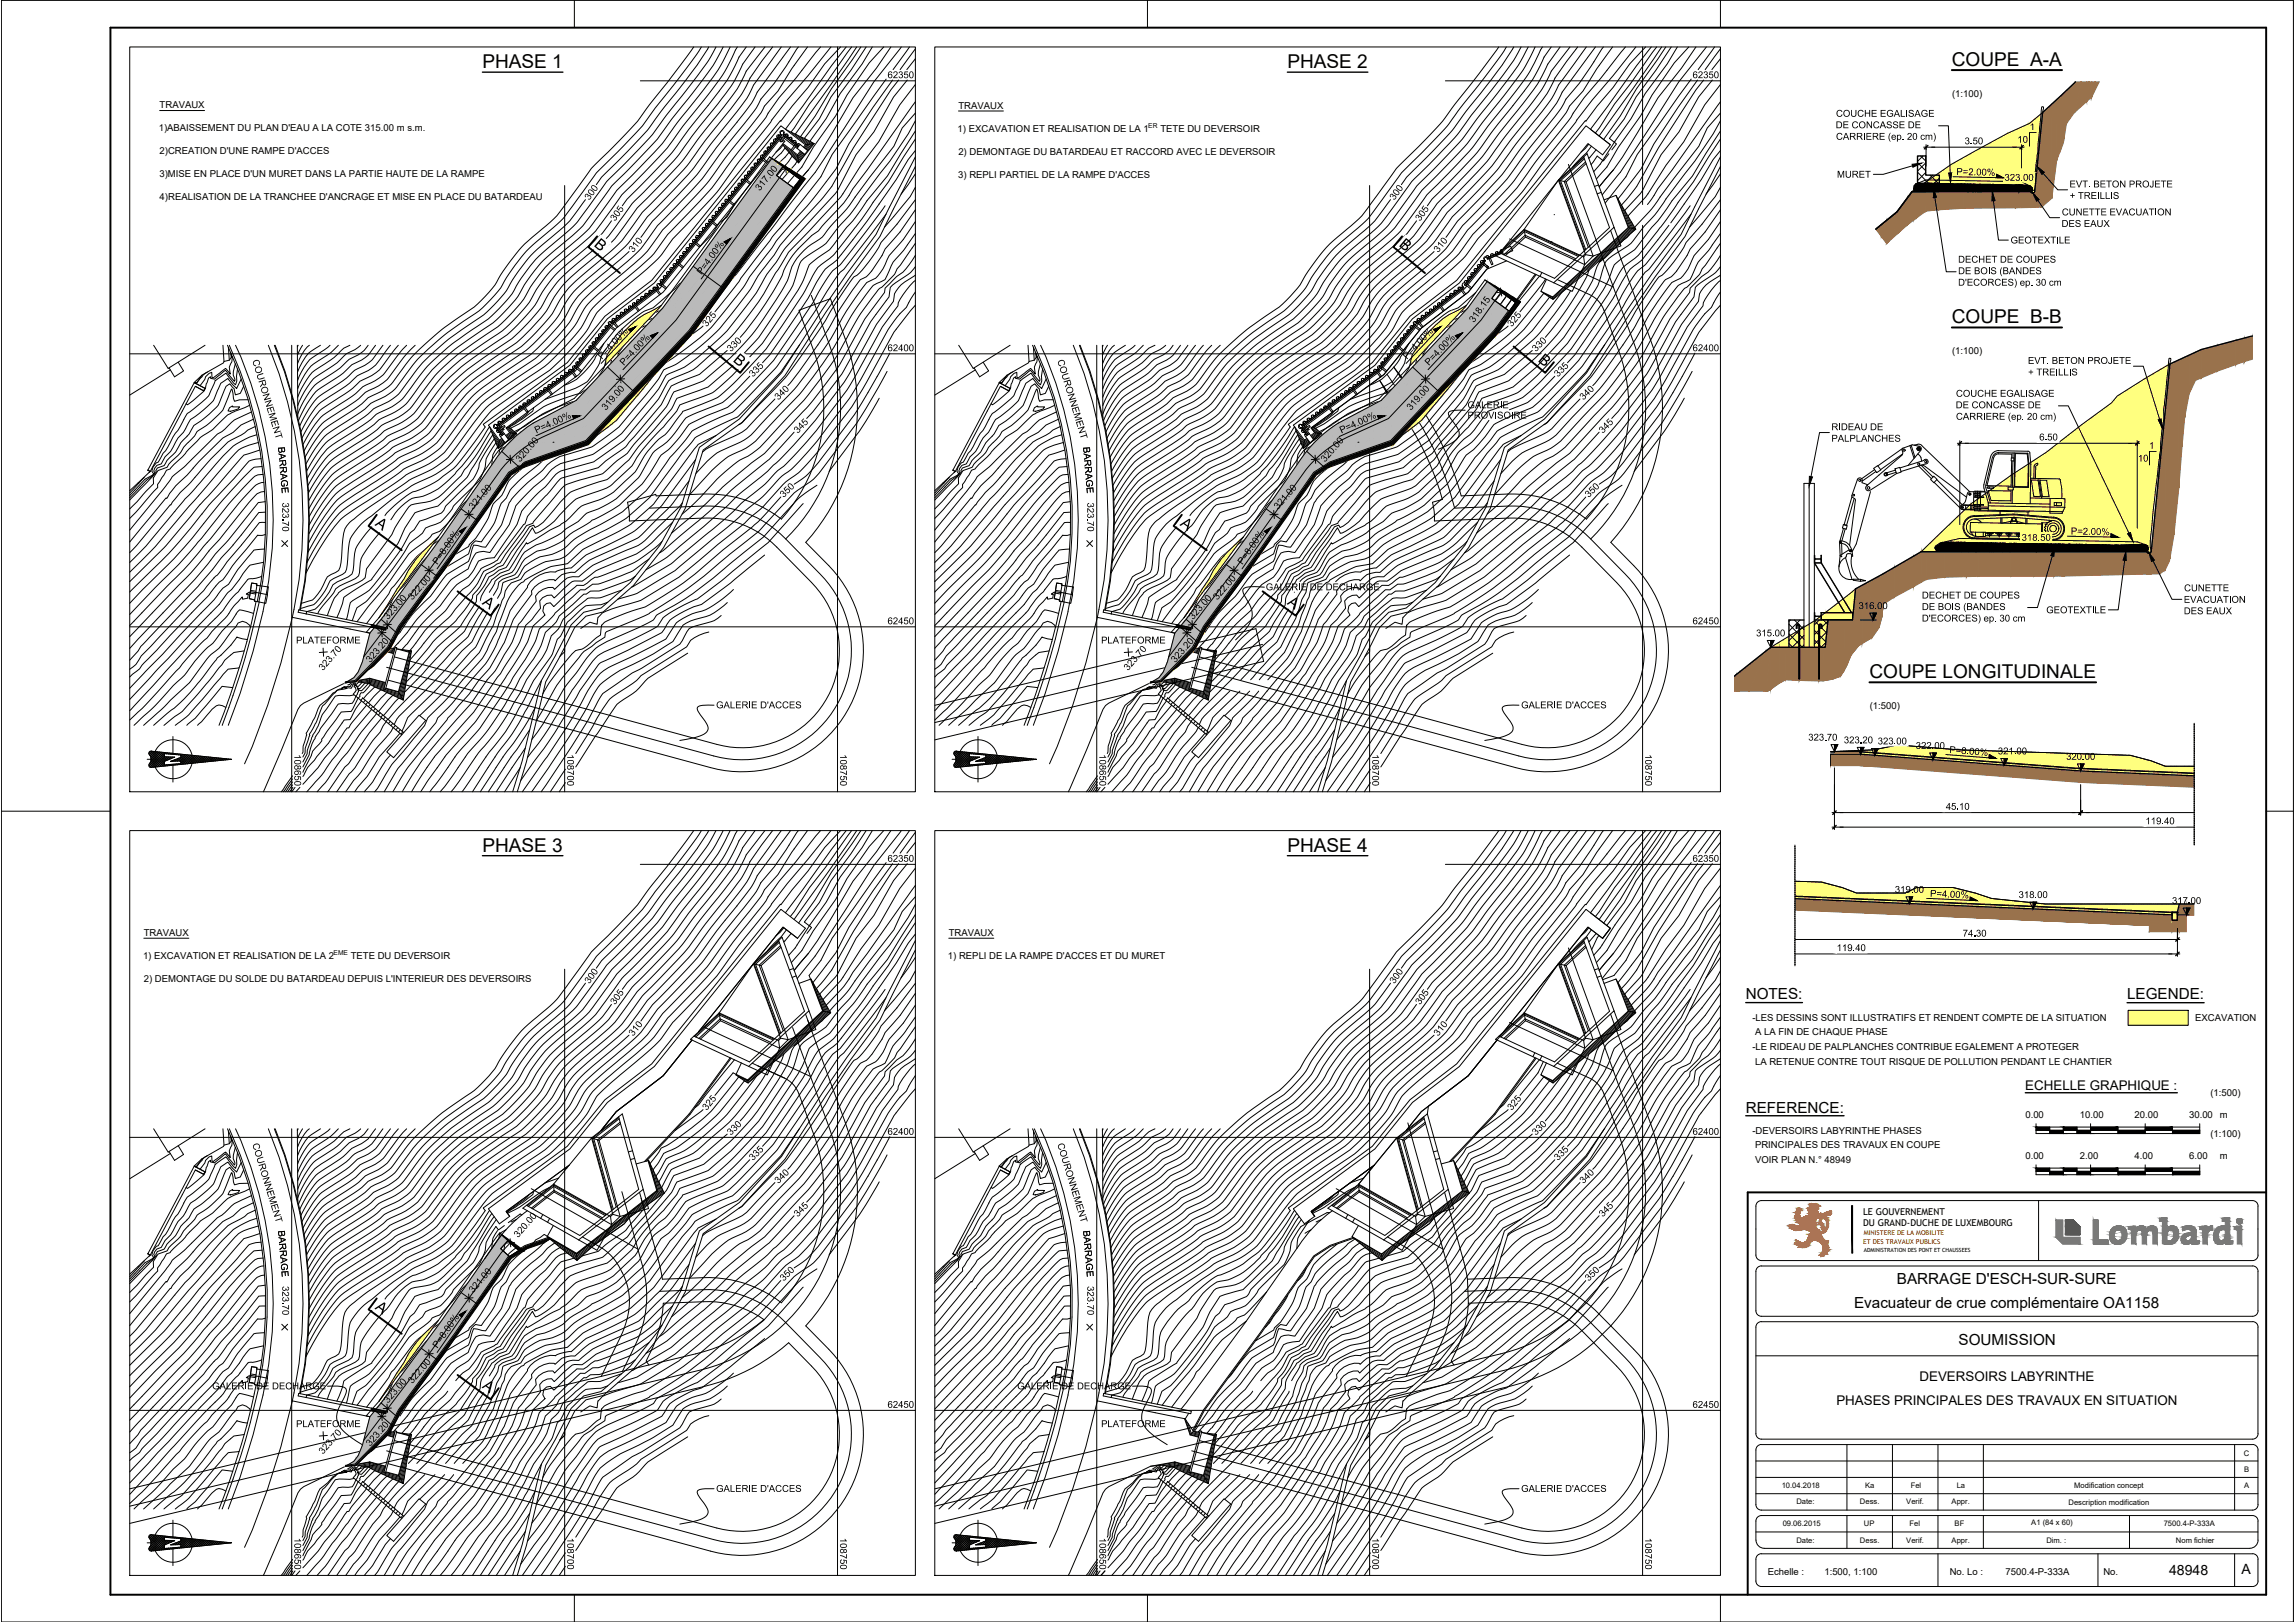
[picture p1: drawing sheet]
<svg xmlns="http://www.w3.org/2000/svg" width="841mm" height="594mm" viewBox="0 0 841 594" stroke-linecap="round" stroke-linejoin="round" font-family="sans-serif">
<defs><g id="words">
<g font-size="7">
<text x="176.8" y="24.9">PHASE 1</text>
<text x="471.8" y="24.9">PHASE 2</text>
<text x="715.3" y="24.2">COUPE A-A</text>
<text x="715.3" y="118.5">COUPE B-B</text>
<text x="685.1" y="248.4">COUPE LONGITUDINALE</text>
<text x="176.8" y="311.9">PHASE 3</text>
<text x="471.8" y="311.9">PHASE 4</text>
</g>
<g font-size="6.2">
<text x="217.4" y="90" transform="rotate(39 217.4 90)">B</text>
<text x="512.4" y="90" transform="rotate(40 512.4 90)">B</text>
<text x="268.4" y="132.2" transform="rotate(40 268.4 132.2)">B</text>
<text x="563.4" y="132.2" transform="rotate(40 563.4 132.2)">B</text>
<text x="137.2" y="192.3" transform="rotate(37 137.2 192.3)">A</text>
<text x="432.2" y="192.3" transform="rotate(37 432.2 192.3)">A</text>
<text x="176.4" y="221.2" transform="rotate(36 176.4 221.2)">A</text>
<text x="471.5" y="221.2" transform="rotate(36 471.5 221.2)">A</text>
<text x="137.2" y="479.3" transform="rotate(36 137.2 479.3)">A</text>
<text x="176.4" y="508.2" transform="rotate(37 176.4 508.2)">A</text>
</g>
<g font-size="5.6">
<text x="639.7" y="366">NOTES:</text>
<text x="779.5" y="366.1">LEGENDE:</text>
<text x="639.7" y="407.5">REFERENCE:</text>
<text x="695.2" y="470.4">BARRAGE D'ESCH-SUR-SURE</text>
<text x="679.4" y="478.9">Evacuateur de crue complémentaire OA1158</text>
<text x="717.7" y="492.6">SOUMISSION</text>
</g>
<g font-size="5.2">
<text x="794.9" y="576.8">48948</text>
<text x="821.4" y="576.7">A</text>
</g>
<g font-size="4.9">
<text x="742.2" y="399.2">ECHELLE GRAPHIQUE :</text>
<text x="703.4" y="505.9">DEVERSOIRS LABYRINTHE</text>
<text x="673" y="514.4">PHASES PRINCIPALES DES TRAVAUX EN SITUATION</text>
</g>
<g font-size="3.9">
<text x="325.2" y="28.6">62350</text>
<text x="620.3" y="28.6">62350</text>
<text x="672.7" y="47">DE CONCASSE DE</text>
<text x="672.8" y="42.8">COUCHE EGALISAGE</text>
<text x="743.8" y="47.7">1</text>
<text x="672.8" y="51.2">CARRIERE (ep. 20 cm)</text>
<text x="720" y="52.8">3.50</text>
<text x="739.3" y="52.3">10</text>
<text x="673.2" y="65.1">MURET</text>
<text x="716.9" y="64.1" transform="rotate(1 716.9 64.1)">P=2.00%</text>
<text x="278.4" y="70.1" transform="rotate(-51 278.4 70.1)">317.00</text>
<text x="734.6" y="66.2">323.00</text>
<text x="758.4" y="68.6">EVT. BETON PROJETE</text>
<text x="215.9" y="73.5" transform="rotate(-54 215.9 73.5)">300</text>
<text x="510.9" y="73.5" transform="rotate(-54 510.9 73.5)">300</text>
<text x="758.5" y="72.9">+ TREILLIS</text>
<text x="225.3" y="81.2" transform="rotate(-54 225.3 81.2)">305</text>
<text x="520.4" y="81.2" transform="rotate(-54 520.4 81.2)">305</text>
<text x="755.5" y="83.1">DES EAUX</text>
<text x="755.6" y="78.9">CUNETTE EVACUATION</text>
<text x="736.8" y="89.2">GEOTEXTILE</text>
<text x="232" y="92.7" transform="rotate(-51 232 92.7)">310</text>
<text x="527" y="92.7" transform="rotate(-51 527 92.7)">310</text>
<text x="257.1" y="100.8" transform="rotate(-54 257.1 100.8)">P=4.00%</text>
<text x="717.5" y="96.2">DECHET DE COUPES</text>
<text x="717.5" y="100.4">DE BOIS (BANDES</text>
<text x="717.5" y="104.6">D'ECORCES) ep. 30 cm</text>
<text x="246.9" y="114.1" transform="rotate(-39 246.9 114.1)">320</text>
<text x="259" y="119.9" transform="rotate(-50 259 119.9)">325</text>
<text x="540.1" y="118.3" transform="rotate(-54 540.1 118.3)">318.15</text>
<text x="554" y="119.9" transform="rotate(-50 554 119.9)">325</text>
<text x="220.6" y="131.8" transform="rotate(-47 220.6 131.8)">P=4.00%</text>
<text x="267.8" y="129" transform="rotate(-44 267.8 129)">330</text>
<text x="325.2" y="128.6">62400</text>
<text x="515.6" y="131.8" transform="rotate(-47 515.6 131.8)">P=4.00%</text>
<text x="562.8" y="129" transform="rotate(-44 562.8 129)">330</text>
<text x="620.3" y="128.6">62400</text>
<text x="92.4" y="132.1" transform="rotate(73 92.4 132.1)">COURONNEMENT</text>
<text x="228.6" y="134" transform="rotate(-47 228.6 134)">P=4.00%</text>
<text x="387.4" y="132.1" transform="rotate(73 387.4 132.1)">COURONNEMENT</text>
<text x="523.6" y="134" transform="rotate(-47 523.6 134)">P=4.00%</text>
<text x="743.2" y="133.3">EVT. BETON PROJETE</text>
<text x="743.2" y="137.5">+ TREILLIS</text>
<text x="275.9" y="138.3" transform="rotate(-45 275.9 138.3)">335</text>
<text x="570.9" y="138.3" transform="rotate(-45 570.9 138.3)">335</text>
<text x="285.2" y="146.7" transform="rotate(-44 285.2 146.7)">340</text>
<text x="537.8" y="149.5">GALERIE</text>
<text x="580.2" y="146.7" transform="rotate(-44 580.2 146.7)">340</text>
<text x="716.7" y="149.5">DE CONCASSE DE</text>
<text x="716.8" y="145.3">COUCHE EGALISAGE</text>
<text x="222" y="150.5" transform="rotate(-49 222 150.5)">319.00</text>
<text x="517" y="150.5" transform="rotate(-49 517 150.5)">319.00</text>
<text x="537.8" y="153.3">PROVISOIRE</text>
<text x="716.8" y="153.7">CARRIERE (ep. 20 cm)</text>
<text x="196.6" y="158.8" transform="rotate(-24 196.6 158.8)">P=4.00%</text>
<text x="292.4" y="158.9" transform="rotate(-46 292.4 158.9)">345</text>
<text x="491.6" y="158.8" transform="rotate(-24 491.6 158.8)">P=4.00%</text>
<text x="587.3" y="158.9" transform="rotate(-46 587.3 158.9)">345</text>
<text x="671.1" y="157.6">RIDEAU DE</text>
<text x="671.2" y="161.8">PALPLANCHES</text>
<text x="747.3" y="161.3">6.50</text>
<text x="101.9" y="163.8" transform="rotate(85 101.9 163.8)">BARRAGE</text>
<text x="396.9" y="163.8" transform="rotate(85 396.9 163.8)">BARRAGE</text>
<text x="787.5" y="164.4">1</text>
<text x="190.5" y="169.4" transform="rotate(-49 190.5 169.4)">320.00</text>
<text x="485.5" y="169.4" transform="rotate(-49 485.5 169.4)">320.00</text>
<text x="783.4" y="169.1">10</text>
<text x="103.4" y="184" transform="rotate(90 103.4 184)">323.70</text>
<text x="287.1" y="182.4" transform="rotate(-44 287.1 182.4)">350</text>
<text x="398.4" y="184" transform="rotate(90 398.4 184)">323.70</text>
<text x="582.2" y="182.4" transform="rotate(-44 582.2 182.4)">350</text>
<text x="173.3" y="186.7" transform="rotate(-49 173.3 186.7)">321.00</text>
<text x="468.3" y="186.7" transform="rotate(-49 468.3 186.7)">321.00</text>
<text x="758.9" y="195.7" transform="rotate(1 758.9 195.7)">P=2.00%</text>
<text x="740.9" y="198">318.50</text>
<text x="160.3" y="207" transform="rotate(-55 160.3 207)">P=8.00%</text>
<text x="455.3" y="207" transform="rotate(-55 455.3 207)">P=8.00%</text>
<text x="151" y="219.9" transform="rotate(-49 151 219.9)">322.00</text>
<text x="446.1" y="219.9" transform="rotate(-49 446.1 219.9)">322.00</text>
<text x="463.8" y="216.2">GALERIE DE DECHARGE</text>
<text x="704.3" y="219.2">DECHET DE COUPES</text>
<text x="800.3" y="220.8">EVACUATION</text>
<text x="800.4" y="216.5">CUNETTE</text>
<text x="142.2" y="227.1" transform="rotate(-49 142.2 227.1)">323.00</text>
<text x="437.2" y="227.1" transform="rotate(-49 437.2 227.1)">323.00</text>
<text x="681.1" y="223.1">316.00</text>
<text x="704.3" y="223.4">DE BOIS (BANDES</text>
<text x="704.3" y="227.6">D'ECORCES) ep. 30 cm</text>
<text x="749.9" y="224.6">GEOTEXTILE</text>
<text x="800.3" y="225">DES EAUX</text>
<text x="325.2" y="228.7">62450</text>
<text x="620.3" y="228.7">62450</text>
<text x="643.6" y="233.1">315.00</text>
<text x="108.5" y="235.7">PLATEFORME</text>
<text x="403.5" y="235.7">PLATEFORME</text>
<text x="118.3" y="245.8" transform="rotate(-49 118.3 245.8)">323.70</text>
<text x="135.6" y="242.9" transform="rotate(-49 135.6 242.9)">323.20</text>
<text x="413.3" y="245.8" transform="rotate(-49 413.3 245.8)">323.70</text>
<text x="430.7" y="242.9" transform="rotate(-49 430.7 242.9)">323.20</text>
<text x="262.4" y="259.4">GALERIE D'ACCES</text>
<text x="557.4" y="259.4">GALERIE D'ACCES</text>
<text x="662.6" y="271.2">323.70</text>
<text x="675.7" y="272.3">323.20</text>
<text x="688.1" y="272.6">323.00</text>
<text x="702.1" y="274.3">322.00</text>
<text x="714.2" y="275.8" transform="rotate(4 714.2 275.8)">P=8.00%</text>
<text x="107.9" y="276.2" transform="rotate(90 107.9 276.2)">108650</text>
<text x="207.9" y="276.2" transform="rotate(90 207.9 276.2)">108700</text>
<text x="307.8" y="276.2" transform="rotate(90 307.8 276.2)">108750</text>
<text x="402.8" y="276.2" transform="rotate(90 402.8 276.2)">108650</text>
<text x="502.9" y="276.2" transform="rotate(90 502.9 276.2)">108700</text>
<text x="602.9" y="276.2" transform="rotate(90 602.9 276.2)">108750</text>
<text x="732.2" y="276.3">321.00</text>
<text x="757.1" y="278.3">320.00</text>
<text x="713.1" y="296.6">45.10</text>
<text x="786.2" y="301.9">119.40</text>
<text x="325.2" y="315.7">62350</text>
<text x="620.3" y="315.7">62350</text>
<text x="694.4" y="327">319.00</text>
<text x="707.2" y="328.4" transform="rotate(3 707.2 328.4)">P=4.00%</text>
<text x="739.7" y="328.9">318.00</text>
<text x="796" y="331.1">317.00</text>
<text x="719.2" y="343">74.30</text>
<text x="673.1" y="348.3">119.40</text>
<text x="215.9" y="360.5" transform="rotate(-54 215.9 360.5)">300</text>
<text x="510.9" y="360.5" transform="rotate(-54 510.9 360.5)">300</text>
<text x="225.3" y="368.2" transform="rotate(-54 225.3 368.2)">305</text>
<text x="520.4" y="368.2" transform="rotate(-54 520.4 368.2)">305</text>
<text x="232" y="379.7" transform="rotate(-51 232 379.7)">310</text>
<text x="527" y="379.7" transform="rotate(-51 527 379.7)">310</text>
<text x="259" y="406.9" transform="rotate(-50 259 406.9)">325</text>
<text x="554" y="406.9" transform="rotate(-50 554 406.9)">325</text>
<text x="92.4" y="419.1" transform="rotate(73 92.4 419.1)">COURONNEMENT</text>
<text x="267.8" y="416" transform="rotate(-44 267.8 416)">330</text>
<text x="325.2" y="415.6">62400</text>
<text x="387.4" y="419.1" transform="rotate(73 387.4 419.1)">COURONNEMENT</text>
<text x="562.8" y="416" transform="rotate(-44 562.8 416)">330</text>
<text x="620.3" y="415.6">62400</text>
<text x="275.9" y="425.3" transform="rotate(-45 275.9 425.3)">335</text>
<text x="570.9" y="425.3" transform="rotate(-45 570.9 425.3)">335</text>
<text x="285.2" y="433.7" transform="rotate(-44 285.2 433.7)">340</text>
<text x="580.2" y="433.7" transform="rotate(-44 580.2 433.7)">340</text>
<text x="292.4" y="445.9" transform="rotate(-46 292.4 445.9)">345</text>
<text x="587.3" y="445.9" transform="rotate(-46 587.3 445.9)">345</text>
<text x="101.9" y="450.8" transform="rotate(85 101.9 450.8)">BARRAGE</text>
<text x="189.8" y="453.5" transform="rotate(-49 189.8 453.5)">320.00</text>
<text x="396.9" y="450.8" transform="rotate(85 396.9 450.8)">BARRAGE</text>
<text x="103.4" y="471.1" transform="rotate(90 103.4 471.1)">323.70</text>
<text x="173.3" y="473.8" transform="rotate(-49 173.3 473.8)">321.00</text>
<text x="287.1" y="469.4" transform="rotate(-45 287.1 469.4)">350</text>
<text x="398.4" y="471.1" transform="rotate(90 398.4 471.1)">323.70</text>
<text x="582.2" y="469.4" transform="rotate(-44 582.2 469.4)">350</text>
<text x="160.3" y="494" transform="rotate(-55 160.3 494)">P=8.00%</text>
<text x="77.8" y="508.9">GALERIE DE DECHARGE</text>
<text x="151" y="507" transform="rotate(-49 151 507)">322.00</text>
<text x="372.7" y="508.9">GALERIE DE DECHARGE</text>
<text x="142.2" y="514.2" transform="rotate(-49 142.2 514.2)">323.00</text>
<text x="325.2" y="515.6">62450</text>
<text x="620.3" y="515.6">62450</text>
<text x="108.5" y="522.7">PLATEFORME</text>
<text x="403.5" y="522.7">PLATEFORME</text>
<text x="118.3" y="532.8" transform="rotate(-49 118.3 532.8)">323.70</text>
<text x="135.6" y="529.9" transform="rotate(-49 135.6 529.9)">323.20</text>
<text x="262.4" y="546.4">GALERIE D'ACCES</text>
<text x="557.4" y="546.4">GALERIE D'ACCES</text>
<text x="107.9" y="563.3" transform="rotate(90 107.9 563.3)">108650</text>
<text x="207.9" y="563.3" transform="rotate(90 207.9 563.3)">108700</text>
<text x="307.8" y="563.3" transform="rotate(90 307.8 563.3)">108750</text>
<text x="402.8" y="563.3" transform="rotate(90 402.8 563.3)">108650</text>
<text x="502.9" y="563.3" transform="rotate(90 502.9 563.3)">108700</text>
<text x="602.9" y="563.3" transform="rotate(90 602.9 563.3)">108750</text>
</g>
<g font-size="3.5">
<text x="715.3" y="35.4">(1:100)</text>
<text x="58.5" y="39.7">TRAVAUX</text>
<text x="351.2" y="39.9">TRAVAUX</text>
<text x="58.2" y="48.1">1)ABAISSEMENT DU PLAN D'EAU A LA COTE 315.00 m s.m.</text>
<text x="350.9" y="48.3">1) EXCAVATION ET REALISATION DE LA 1</text>
<text x="425.2" y="48.3">TETE DU DEVERSOIR</text>
<text x="58.5" y="56.5">2)CREATION D'UNE RAMPE D'ACCES</text>
<text x="351.2" y="56.7">2) DEMONTAGE DU BATARDEAU ET RACCORD AVEC LE DEVERSOIR</text>
<text x="58.4" y="64.8">3)MISE EN PLACE D'UN MURET DANS LA PARTIE HAUTE DE LA RAMPE</text>
<text x="351.2" y="65">3) REPLI PARTIEL DE LA RAMPE D'ACCES</text>
<text x="58.5" y="73.2">4)REALISATION DE LA TRANCHEE D'ANCRAGE ET MISE EN PLACE DU BATARDEAU</text>
<text x="715.3" y="129.7">(1:100)</text>
<text x="685.2" y="259.7">(1:500)</text>
<text x="52.7" y="342.9">TRAVAUX</text>
<text x="347.7" y="342.9">TRAVAUX</text>
<text x="52.4" y="351.2">1) EXCAVATION ET REALISATION DE LA 2</text>
<text x="128.5" y="351.2">TETE DU DEVERSOIR</text>
<text x="347.4" y="351.2">1) REPLI DE LA RAMPE D'ACCES ET DU MURET</text>
<text x="52.7" y="359.6">2) DEMONTAGE DU SOLDE DU BATARDEAU DEPUIS L'INTERIEUR DES DEVERSOIRS</text>
<text x="642.2" y="373.9">-LES DESSINS SONT ILLUSTRATIFS ET RENDENT COMPTE DE LA SITUATION</text>
<text x="804.4" y="373.9">EXCAVATION</text>
<text x="643.2" y="379.2">A LA FIN DE CHAQUE PHASE</text>
<text x="642.2" y="384.6">-LE RIDEAU DE PALPLANCHES CONTRIBUE EGALEMENT A PROTEGER</text>
<text x="643.2" y="389.9">LA RETENUE CONTRE TOUT RISQUE DE POLLUTION PENDANT LE CHANTIER</text>
<text x="810" y="401.6">(1:500)</text>
<text x="742.2" y="409.5">0.00</text>
<text x="762.2" y="409.5">10.00</text>
<text x="782.2" y="409.5">20.00</text>
<text x="802.2" y="409.5">30.00</text>
<text x="813.5" y="409.5">m</text>
<text x="642.2" y="415.3">-DEVERSOIRS LABYRINTHE PHASES</text>
<text x="810" y="416.6">(1:100)</text>
<text x="643.2" y="420.6">PRINCIPALES DES TRAVAUX EN COUPE</text>
<text x="742.2" y="424.5">0.00</text>
<text x="762.2" y="424.5">2.00</text>
<text x="782.2" y="424.5">4.00</text>
<text x="802.2" y="424.5">6.00</text>
<text x="813.5" y="424.5">m</text>
<text x="643.2" y="426">VOIR PLAN N.° 48949</text>
<text x="647.8" y="576.8">Echelle :</text>
<text x="668.6" y="576.8">1:500, 1:100</text>
<text x="714.5" y="576.8">No. Lo :</text>
<text x="734.9" y="576.8">7500.4-P-333A</text>
<text x="770.8" y="576.8">No.</text>
</g>
<g font-size="3.4">
<text x="682.8" y="444.9">LE GOUVERNEMENT</text>
<text x="682.8" y="449">DU GRAND-DUCHE DE LUXEMBOURG</text>
</g>
<g font-size="2.8">
<text x="822.3" y="533.1">C</text>
<text x="822.4" y="539.1">B</text>
<text x="652.9" y="545.1">10.04.2018</text>
<text x="683.5" y="545.1">Ka</text>
<text x="700.2" y="545.1">Fel</text>
<text x="717" y="545.1">La</text>
<text x="760.1" y="544.9">Modification concept</text>
<text x="822.4" y="545.1">A</text>
<text x="658.3" y="551">Date:</text>
<text x="681.6" y="551">Dess.</text>
<text x="698.6" y="551">Verif.</text>
<text x="715.2" y="551">Appr.</text>
<text x="758" y="551.1">Description modification</text>
<text x="653.3" y="559">09.06.2015</text>
<text x="683" y="558.9">UP</text>
<text x="699.8" y="558.9">Fel</text>
<text x="716.3" y="558.9">BF</text>
<text x="744.4" y="558.7">A1 (84 x 60)</text>
<text x="792.9" y="559">7500.4-P-333A</text>
<text x="658.3" y="565">Date:</text>
<text x="681.6" y="565">Dess.</text>
<text x="698.6" y="565">Verif.</text>
<text x="715.2" y="565">Appr.</text>
<text x="749.9" y="565">Dim. :</text>
<text x="797.4" y="565">Nom fichier</text>
</g>
<g font-size="2.5" fill="#f00">
<text x="682.8" y="455.6">ET DES TRAVAUX PUBLICS</text>
<text x="683" y="452.4">MINISTERE DE LA MOBILITE</text>
</g>
<g font-size="2.4">
<text x="420.8" y="46.8">ER</text>
<text x="122.3" y="349.7">EME</text>
</g>
<text font-size="2.1" x="683" y="458.5">ADMINISTRATION DES PONT ET CHAUSSEES</text>
</g></defs>
<!-- layer: curve livello 1m -->
<g fill="none" stroke="#000" stroke-width=".37">
<path d="M254.2 17.2l-9.8 13.2-6.3 7.8a66.1 66.1 0 0 1-11.1 13.3l-4.2 4.2a44.2 44.2 0 0 0-8.4 9.3l-6.8 9.3a41.8 41.8 0 0 1-10.8 11.1 63.2 63.2 0 0 0-15.4 19 44.7 44.7 0 0 1-12.9 11.6 94 94 0 0 0-19.9 17.6l-2.6 3.5a16.8 16.8 0 0 1-9.7 7.9l-1.4 .7a59.8 59.8 0 0 1-12.8 9.1 23.7 23.7 0 0 0-9 10.3l-1.3 2.3M257 17.2a321.3 321.3 0 0 1-17.7 23.5 61.6 61.6 0 0 1-10.8 12.7l-6.6 6.6a26.2 26.2 0 0 0-5.8 6.7l-6.3 8.8a39.8 39.8 0 0 1-10.1 10.5 57.6 57.6 0 0 0-16.2 19.4 47.2 47.2 0 0 1-13.6 12.2 96.2 96.2 0 0 0-18.6 16l-3.7 5.1a17.9 17.9 0 0 1-10.2 8.3l-1.5 .7a47.4 47.4 0 0 1-11.3 8.1 22.6 22.6 0 0 0-10.2 10.2l-2.3 3.9M262.4 17.2a60.3 60.3 0 0 1-8.9 13.3l-9.3 11.7a82.6 82.6 0 0 1-12.7 15.2l-6.3 6.2a67.3 67.3 0 0 0-9.4 12 44 44 0 0 1-12 12.8 54.3 54.3 0 0 0-16.1 19.1 51.1 51.1 0 0 1-14.9 13.4 87.2 87.2 0 0 0-18 15.4l-4.1 5.6a20.4 20.4 0 0 1-11.7 9.2l-1.1 .6a75.8 75.8 0 0 1-14.5 10.2 26.7 26.7 0 0 0-9.1 10.4l-1.7 2.8M265 17.2a62.3 62.3 0 0 1-9.3 14.4l-1.9 2.5a186.7 186.7 0 0 0-12.9 16.8l-14 14.6a24.1 24.1 0 0 0-5.5 6.5 77.4 77.4 0 0 1-10.2 13l-2.9 2.6a62.8 62.8 0 0 0-15 15.1l-1.1 1.6a35.6 35.6 0 0 1-8.9 11.5 70.2 70.2 0 0 1-11.4 8.4 70.6 70.6 0 0 0-21.2 21.3 21.3 21.3 0 0 1-10.7 7.6l-1.1 .7a71.1 71.1 0 0 1-13.7 9.5 22.4 22.4 0 0 0-9.2 9.1l-3.1 5.3M267.5 17.2a67.9 67.9 0 0 1-11.4 17.9 196.3 196.3 0 0 0-13.4 17.4l-14.2 14.8a23.5 23.5 0 0 0-5.3 6.5 69.1 69.1 0 0 1-9.7 12.2l-3.1 2.7a81 81 0 0 0-12.6 11.7l-3.4 4.8a37.9 37.9 0 0 1-9.2 12 75.3 75.3 0 0 1-11.9 8.7 68.7 68.7 0 0 0-21.1 21.3 21.7 21.7 0 0 1-11.1 7.9l-1.3 .7a63.9 63.9 0 0 1-12.1 8.6 26 26 0 0 0-11.4 10.6l-3.2 5.4M270.2 17.2l-.7 1.1a62.1 62.1 0 0 1-11 17.7 197.2 197.2 0 0 0-13.9 18.2l-14.4 14.9a22.4 22.4 0 0 0-5.2 6.4 62.3 62.3 0 0 1-10.3 12.5l-3.1 2.6a60.6 60.6 0 0 0-14.1 14.1l-.9 1.4a47.4 47.4 0 0 1-12.5 15l-1.5 1.1a109.3 109.3 0 0 0-20.6 15.7l-6.7 8.8a22.5 22.5 0 0 1-6.4 6.9l-3.1 1.9a15.9 15.9 0 0 0-6.4 3.7l-11 7.3a26.7 26.7 0 0 0-11.8 11.1l-3.4 5.7M276.7 17.2a49.9 49.9 0 0 0-6.7 10.8 116.5 116.5 0 0 1-13.8 18.5l-1.8 2.3a94.9 94.9 0 0 1-15.5 18.4l-4.5 4.7a26.4 26.4 0 0 0-5.9 7.2 45.5 45.5 0 0 1-10.5 12l-3.1 2.6a59 59 0 0 0-13.9 14.1 42.8 42.8 0 0 1-10.8 13.8 82 82 0 0 1-12.9 9.4 59.4 59.4 0 0 0-18.9 18.8 23.1 23.1 0 0 1-6.8 7.5l-3.4 2a21.9 21.9 0 0 0-7.9 4.7l-7.3 4.8a52.5 52.5 0 0 0-12 8.7l-3.4 4.6-4.3 7.1M280.3 17.2l-6.8 8.8a44.4 44.4 0 0 1-8 12.8 245 245 0 0 0-15.5 20.3l-14.1 14.7a66.4 66.4 0 0 0-8.3 10.6 56.3 56.3 0 0 1-12.3 11.9 45 45 0 0 0-14.2 16.1 64.6 64.6 0 0 1-13.5 14.3 115.6 115.6 0 0 0-20.2 15l-7.5 9.7a24.2 24.2 0 0 1-7.1 7.8l-4.7 2.6a17.5 17.5 0 0 0-6.6 4l-8.8 5.8a51.6 51.6 0 0 0-11.2 8.2 82.8 82.8 0 0 0-8.2 12.4M283.1 17.2a100.3 100.3 0 0 0-8.9 12.7 50.3 50.3 0 0 1-8.5 12.6 203.5 203.5 0 0 0-13.1 17.2l-2.1 2.5-13 13.5a24.6 24.6 0 0 0-5.5 6.9 49.4 49.4 0 0 1-12.9 13.5 58.7 58.7 0 0 0-13.7 13.5 32.7 32.7 0 0 1-7.6 10.7l-4.3 4.3a93.7 93.7 0 0 1-13.4 9.7 51.4 51.4 0 0 0-16.7 16l-3.8 5.3a24.4 24.4 0 0 1-12.2 8.9 12.7 12.7 0 0 0-4.8 3.2l-9.1 6.1a51.9 51.9 0 0 0-11.6 8.3 82.9 82.9 0 0 0-8.7 13.4M286.3 17.2l-10.2 14-1.6 3.4a175.1 175.1 0 0 1-14 18.1 105.9 105.9 0 0 1-17.1 20.5l-3.4 3.4a28 28 0 0 0-6.2 7.7 44.6 44.6 0 0 1-11.9 12.3l-1.6 1.4a72.6 72.6 0 0 0-11.9 11.2 62.2 62.2 0 0 1-23.8 24.7l-3.2 2.1a48.9 48.9 0 0 0-16.3 15.8l-2.1 2.8a26.6 26.6 0 0 1-6.6 7.6l-2.9 1.9-3.1 1.6a17.9 17.9 0 0 0-6.6 3.9l-10.5 6.9a49.3 49.3 0 0 0-10.9 7.9 87.9 87.9 0 0 0-9.3 14.4M292.6 17.2l-.7 .8a108.7 108.7 0 0 1-13.1 18.3 21.1 21.1 0 0 1-3.9 6.3 301 301 0 0 0-17.6 22.9l-16.3 17.1-1.6 2.2a55.3 55.3 0 0 1-14.2 14.9l-1.6 1.4a81 81 0 0 0-10.7 9.8l-.9 1.3a56.2 56.2 0 0 1-13.3 16.8 33 33 0 0 1-8.1 6l-9.6 6.7a34.7 34.7 0 0 0-10.7 10.3l-4.2 5.8a28.1 28.1 0 0 1-7 8.1l-3.1 2.1-5.3 2.4a12.2 12.2 0 0 0-4.7 3l-9.2 6.1a96.1 96.1 0 0 0-12.5 8.5 89.7 89.7 0 0 0-11.7 18M295.9 17.2l-5.7 8-5.1 8.2-5 5.5-1.2 2.3-1.7 2.3a303 303 0 0 0-18.1 23.7l-11.2 11.9a48.8 48.8 0 0 0-10 12.1 129.8 129.8 0 0 1-15.7 13.9 31.5 31.5 0 0 0-9.8 11.2 54.1 54.1 0 0 1-10.5 12.7l-1.5 1.4a36.2 36.2 0 0 1-8.2 6.2l-10 6.8a31.3 31.3 0 0 0-10.2 10.1l-4.4 5.9a30.3 30.3 0 0 1-7.2 8.3l-3.1 2.2-5.5 2.5a36.9 36.9 0 0 0-7.7 5l-9.5 6.1a48.1 48.1 0 0 0-10.9 8 99.2 99.2 0 0 0-11.5 18.3"/>
<path d="M300.7 17.2l-9.1 11.5a90 90 0 0 0-12 15.7 311.2 311.2 0 0 0-18.7 24.4l-11.5 12.2a51.3 51.3 0 0 0-9.8 11.9l-4.8 4.6-7.9 6.7a78.1 78.1 0 0 0-10.6 9.7 46.8 46.8 0 0 1-11.1 15l-2.9 2.9a37.3 37.3 0 0 1-8.6 6.3l-10.2 7.1a29.4 29.4 0 0 0-9.9 9.7l-4.4 6.1a31 31 0 0 1-7.5 8.6 46 46 0 0 1-10.7 5.7 274 274 0 0 0-22.9 16 7.9 7.9 0 0 0-2.5 6l-.3 4.5a17.6 17.6 0 0 1-1.2 7.1l-4.1 2.4-.7 1.2a19 19 0 0 1-4.8 7.3l-4 1.2M304.5 17.2l-8.4 10.5-7.6 8.8-6.6 8.9a313.5 313.5 0 0 0-19.2 25l-11.8 12.6a45.8 45.8 0 0 0-8.9 10.8l-5 4.8-11.4 9.5a28.9 28.9 0 0 0-9.9 11.9 92.2 92.2 0 0 1-14.3 15.7l-16.6 11.3a26.3 26.3 0 0 0-9.5 9.3l-4.6 6.3a31.1 31.1 0 0 1-7.6 8.8 46.8 46.8 0 0 1-11.1 5.9l-1.4 .8a192.1 192.1 0 0 0-18.2 13.8l-1.2 1.4a11.4 11.4 0 0 0-3.6 9.5 19.4 19.4 0 0 1-1.1 6.8l-2.6 1.5a4.9 4.9 0 0 0-4.1 4.1l-1.8 2.8a7.3 7.3 0 0 1-5.2 4.1l-2.6 .8M310.1 17.2l-5.4 6.9-16.9 23.2M312.1 17.2l-9.6 13.5-5.9 7.4-6.7 10.3M313.9 17.2l-10.3 15.1-12.1 16.8M315.5 17.2l-10.8 15.3-6 10-5.4 7.6M319.7 17.2l-3.8 6.2-8 10.9-5.1 9.1-6 8.3M323.8 17.2l-5.2 5.8-8.2 11.8-4.2 7.6-8.2 11.5-4.2 7.3a144.5 144.5 0 0 0-17.7 23.8l-6.1 7.5a136 136 0 0 0-15.8 19.9 40.4 40.4 0 0 1-16 10.4 31 31 0 0 0-9.2 5.9l-1.8 8.8a8.7 8.7 0 0 1-2.5 3.9 19.9 19.9 0 0 1-6.3 6.5l-3.9 3.2a55.7 55.7 0 0 0-19.3 7.5l-11.1 5.5-.9 .6-.3 1.4a21.3 21.3 0 0 1-4.2 12.5l-1.1 1.1a56.8 56.8 0 0 0-8.9 9.8l-3 3.4a40.1 40.1 0 0 1-10.5 9 27.6 27.6 0 0 0-7.1 7.9l-3.6 4.7-1.1 1-.9 2-8.2 10.9M326.5 17.2l-5.3 7.7-8.6 10.9-13 21.7-3.3 4.7-5.3 6.2M330.3 17.2l-10 12.7-21.6 33.2-8.6 10.9-20.2 26.3-11.5 14.1a16.7 16.7 0 0 1-6.6 6.5 77.9 77.9 0 0 1-14.8 9.8l-.4 1.6a8.6 8.6 0 0 1-2.9 5.3l-9.6 11.5-8.4 6.7a70.2 70.2 0 0 0-15.5 5.5l-3.8 2.6a10.7 10.7 0 0 0-6.2 4.7l-.8 1.1a12.1 12.1 0 0 0-5.7 7.7 9.6 9.6 0 0 1-3.7 5.2 7.1 7.1 0 0 0-3.3 5.2l-2.4 4-2.8 3.7-1.3 2.1a21 21 0 0 1-7.4 5l-3.2 2.2-5.3 6.2a44.2 44.2 0 0 1-7.7 8.1l-3.7 8-1.7 2.7M335.4 17.9l-5.5 7.6M549.2 17.2l-7.2 9.9-8.9 11.1a91.7 91.7 0 0 1-15.3 17.5 45.5 45.5 0 0 0-8.4 9.3l-6.8 9.3a40.8 40.8 0 0 1-10.8 11.1 61.6 61.6 0 0 0-15.4 19 44.2 44.2 0 0 1-12.9 11.6 95.1 95.1 0 0 0-19.8 17.6l-2.6 3.5a17.2 17.2 0 0 1-9.8 7.9l-1.4 .7a61.8 61.8 0 0 1-12.8 9.1 24 24 0 0 0-9 10.3l-1.3 2.3"/>
<path d="M552 17.2a307.6 307.6 0 0 1-17.8 23.5 61.6 61.6 0 0 1-10.7 12.7l-6.6 6.6a72.5 72.5 0 0 0-10.2 12.8l-2 2.7a38.8 38.8 0 0 1-10 10.5 58.3 58.3 0 0 0-16.2 19.4 46.1 46.1 0 0 1-13.6 12.2 96.2 96.2 0 0 0-18.5 16l-3.8 5.1a18.3 18.3 0 0 1-10.2 8.3l-1.5 .7a71.6 71.6 0 0 1-13.2 9.4 25.6 25.6 0 0 0-9.4 10.7l-1.1 2.1M557.4 17.2a60.3 60.3 0 0 1-8.8 13.3l-2.2 2.7a186 186 0 0 0-12.3 16.1l-13.9 14.3a69.7 69.7 0 0 0-9.4 12 43 43 0 0 1-12 12.8 55.1 55.1 0 0 0-16.1 19.1 50.2 50.2 0 0 1-14.8 13.4 89.1 89.1 0 0 0-18.1 15.4l-4.1 5.6a20.5 20.5 0 0 1-11.7 9.2l-1.1 .6a65 65 0 0 1-12.7 9 22.2 22.2 0 0 0-9.8 9.8l-2.8 4.6M560 17.2a60.8 60.8 0 0 1-9.3 14.4l-9.4 11.9a85.6 85.6 0 0 1-13.3 15.9l-4.2 4.2a36.2 36.2 0 0 0-7.4 8.4 77.4 77.4 0 0 1-10.1 13l-3 2.6a60.9 60.9 0 0 0-15 15.1l-1.1 1.6a35 35 0 0 1-8.9 11.5 25.2 25.2 0 0 1-6.7 5.2 88.1 88.1 0 0 0-20.1 16.7l-4.2 5.8a21.2 21.2 0 0 1-12.3 9.6l-1.1 .7a101.2 101.2 0 0 1-15.4 10.6 26.1 26.1 0 0 0-8.5 9.8l-2.1 3.5M562.6 17.2a61.2 61.2 0 0 1-9.7 15.5l-1.8 2.4a210 210 0 0 0-13.4 17.4l-14.2 14.8a23.5 23.5 0 0 0-5.3 6.5 66 66 0 0 1-11.1 13.5l-1.6 1.4a64.6 64.6 0 0 0-15.1 15l-1 1.5a40.2 40.2 0 0 1-10.7 13.3l-2.8 2.2a109.1 109.1 0 0 0-19.7 15 144.1 144.1 0 0 0-10.9 14l-2.7 2.1-2.9 1.7a15.2 15.2 0 0 0-6.5 3.9l-10.5 7a26 26 0 0 0-11.3 10.6l-3.3 5.4M565.2 17.2l-.7 1.1a61.2 61.2 0 0 1-11 17.7 219.9 219.9 0 0 0-14 18.2l-14.3 14.9a23.3 23.3 0 0 0-5.3 6.4 60.5 60.5 0 0 1-10.2 12.5l-3.1 2.6a58.5 58.5 0 0 0-14.1 14.1l-.9 1.4a48.4 48.4 0 0 1-12.5 15l-1.5 1.1a106.8 106.8 0 0 0-20.6 15.7l-6.7 8.8a21.7 21.7 0 0 1-6.4 6.9l-3 1.9a15.1 15.1 0 0 0-6.5 3.7l-10.9 7.3a27.1 27.1 0 0 0-11.9 11.1l-3.4 5.7M571.7 17.2a49.9 49.9 0 0 0-6.7 10.8 125.1 125.1 0 0 1-13.8 18.5l-1.8 2.3a96.4 96.4 0 0 1-15.4 18.4l-4.6 4.7a26.4 26.4 0 0 0-5.9 7.2l-1.5 2a44.6 44.6 0 0 1-12.1 12.6 57 57 0 0 0-13.9 14.1 52.2 52.2 0 0 1-13.4 16.3l-1.7 1.1a145.3 145.3 0 0 0-19.1 14.1 171.2 171.2 0 0 0-12.3 15.7l-1.2 1.1a48.6 48.6 0 0 1-10.5 5.8 115 115 0 0 1-15.7 10.7 23.5 23.5 0 0 0-9.5 9.5l-4.3 7.1M575.3 17.2l-6.8 8.8a47 47 0 0 1-8 12.8 245 245 0 0 0-15.5 20.3l-14.1 14.7a24.2 24.2 0 0 0-5.7 7 42.5 42.5 0 0 1-11.6 12.7l-1.6 1.4a93.8 93.8 0 0 0-11.3 10.3l-2.5 3.5a50 50 0 0 1-12.7 15.8l-2.9 2.2a117 117 0 0 0-20.2 15l-7.5 9.7a24.7 24.7 0 0 1-7.1 7.8l-4.7 2.6a18.4 18.4 0 0 0-6.6 4l-8.8 5.8a49.6 49.6 0 0 0-11.2 8.2 75 75 0 0 0-8.2 12.4M578.1 17.2l-4 5.3a64.6 64.6 0 0 0-6.5 10.5 138.7 138.7 0 0 1-12.1 16l-2 2.4a106.4 106.4 0 0 1-16.5 19.8l-6.6 6.6a74.8 74.8 0 0 1-10 12.8l-6.3 5.5a58.7 58.7 0 0 0-13.7 13.5 52.4 52.4 0 0 1-13.2 16.3l-2.9 2.3a143.8 143.8 0 0 0-20.1 14.8l-3.9 4.8-5.7 7.8a24.4 24.4 0 0 1-12.1 8.9 12.7 12.7 0 0 0-4.9 3.2l-9.1 6.1a51.9 51.9 0 0 0-11.6 8.3 82.9 82.9 0 0 0-8.7 13.4M581.3 17.2l-10.1 14-2.5 4.8-3.5 4.7a268.3 268.3 0 0 0-16.6 21.6l-6.8 7.4-9.6 9.7a65.5 65.5 0 0 1-9.3 12l-7.6 6.6a56.8 56.8 0 0 0-12.8 12.4 43.9 43.9 0 0 1-10.7 14.2l-1.5 1.4a35.5 35.5 0 0 1-7.8 5.9 96.5 96.5 0 0 0-16.5 12.3l-2.5 3-5.5 7.4a25.8 25.8 0 0 1-6.6 7.6l-2.8 1.9-3.2 1.6a17.9 17.9 0 0 0-6.6 3.9l-10.6 6.9a50.2 50.2 0 0 0-10.8 7.9 91.5 91.5 0 0 0-9.3 14.4M587.6 17.2l-.6 .8a116.6 116.6 0 0 1-13.2 18.3 31.9 31.9 0 0 1-6.3 9.3 266.7 266.7 0 0 0-15.2 19.9l-16.3 17.1-1.6 2.2a54.6 54.6 0 0 1-14.2 14.9l-1.6 1.4a64.3 64.3 0 0 0-11.7 11.1 55.1 55.1 0 0 1-13.2 16.8 35 35 0 0 1-8.1 6l-9.6 6.7a39.9 39.9 0 0 0-12.7 13.1l-4.2 5.8a22.3 22.3 0 0 1-9.6 8.2l-1.8 .8a18.3 18.3 0 0 0-6.7 3.8l-11.2 7.4a50.9 50.9 0 0 0-11.5 8.3 88.7 88.7 0 0 0-10.7 16.9M590.9 17.2l-5.7 8-5.1 8.2-5 5.5-1.1 2.3-1.7 2.3a303 303 0 0 0-18.2 23.7l-11.2 11.9a48.8 48.8 0 0 0-10 12.1 129.8 129.8 0 0 1-15.6 13.9 31.5 31.5 0 0 0-9.9 11.2 53.1 53.1 0 0 1-10.5 12.7l-1.4 1.4a36.2 36.2 0 0 1-8.3 6.2l-9.9 6.8a31.3 31.3 0 0 0-10.3 10.1l-4.4 5.9a30.3 30.3 0 0 1-7.2 8.3l-3.2 2.2-5.4 2.5a36.9 36.9 0 0 0-7.7 5l-9.5 6.1a49 49 0 0 0-10.8 8 93.6 93.6 0 0 0-11.6 18.3M595.7 17.2l-9.1 11.5a91.6 91.6 0 0 0-12 15.7 283.9 283.9 0 0 0-18.7 24.4l-11.5 12.2a51.3 51.3 0 0 0-9.7 11.9l-4.9 4.6-7.9 6.7a78.1 78.1 0 0 0-10.6 9.7 46.8 46.8 0 0 1-11.1 15l-2.9 2.9a37.3 37.3 0 0 1-8.6 6.3l-10.2 7.1a28.8 28.8 0 0 0-9.9 9.7l-4.5 6.1a30.1 30.1 0 0 1-7.4 8.6 48.5 48.5 0 0 1-10.7 5.7 274 274 0 0 0-22.8 16 7.7 7.7 0 0 0-2.6 6l-.3 4.5a19.9 19.9 0 0 1-1.2 7.1l-4.1 2.4-.7 1.2a18.5 18.5 0 0 1-4.8 7.3l-4 1.2"/>
<path d="M599.5 17.2l-8.4 10.5-7.5 8.8-6.6 8.9a313.5 313.5 0 0 0-19.3 25l-11.8 12.6a47.2 47.2 0 0 0-8.9 10.8l-5 4.8-8.1 6.8a82.6 82.6 0 0 0-10.4 9.4 48.6 48.6 0 0 1-11.4 15.4l-3 3a35.1 35.1 0 0 1-8.8 6.5l-10.5 7.3a27.2 27.2 0 0 0-9.5 9.3l-4.6 6.3a37 37 0 0 1-6.1 7.6l-1.6 1.2a45.4 45.4 0 0 1-11 5.9l-1.4 .8a200.3 200.3 0 0 0-18.2 13.8l-1.2 1.4a11.4 11.4 0 0 0-3.6 9.5 19.4 19.4 0 0 1-1 6.8l-2.7 1.5a5 5 0 0 0-4.1 4.1l-1.8 2.8a7.8 7.8 0 0 1-3.9 3.7l-3.9 1.2M605.1 17.2l-5.4 6.9-16.9 23.2 7.3 5.7-2.8 3.7M607.1 17.2l-9.6 13.5-5.8 7.4-5.6 8.7-1.5 1.9M608.9 17.2l-22.9 32.6M610.4 17.2l-10.7 15.3-5.9 10-6.1 8.6M614.7 17.2l-3.7 6.2-8.1 10.9-5.2 9.1-5.9 8.3-5.4 8.5-2.4 2.7M618.9 17.2l-5.3 5.8-8.2 11.8-4.2 7.6-8.2 11.5-4.1 7.3-3.9 4.4M621.5 17.2l-5.3 7.7-8.6 10.9-13 21.7-3.3 4.7-5.3 6.2 5.3-6.2M625.3 17.2l-10.1 12.7-17 26.5a118.3 118.3 0 0 1-11.1 15M630.5 17.9l-5.6 7.6M327.1 29.3l-7.1 10-8.9 13.4-4.7 9.2a202.5 202.5 0 0 1-18.5 22.3l-3.5 4.1-1.5 2.5a121.7 121.7 0 0 0-10.5 14.5l-2.5 3.2a110.1 110.1 0 0 1-11.8 13.9l-3 2.5a79.5 79.5 0 0 1-11.9 8.2l-.9 .4-.9 1.6a287.4 287.4 0 0 1-16.1 19.3l-4.1 3.2a16.8 16.8 0 0 1-7.2 4.1l-3.6 1.1a21.8 21.8 0 0 0-10.6 5.2l-1.5 1.3a83 83 0 0 0-11.4 10.2 9.2 9.2 0 0 1-3.2 4.8l-.6 1.3a23.6 23.6 0 0 1-5.7 11.4l-1 1.5-2.1-.4a4.2 4.2 0 0 0-2.1 3.2l-.5 1.6-6.3 3.7a16.4 16.4 0 0 0-6.6 6.4 40.6 40.6 0 0 1-8.5 9.2l-3.2 4.5-2.9 5M329.3 29.3l-2.8 3.6-13.7 21.2-8 14.2-3.9 5-15 16.5-2.2 3.6a66.4 66.4 0 0 0-8.7 12.5l-2.7 3.6a93.3 93.3 0 0 1-12.9 15 75.7 75.7 0 0 1-13.3 9.7l-2.9 1.3a62.7 62.7 0 0 1-9.7 12.9l-6.6 8-8 5.9a10.8 10.8 0 0 1-5.8 2.6l-2.2 .6a22.5 22.5 0 0 0-7.2 2.5 13.2 13.2 0 0 0-4.9 4.3 61 61 0 0 0-12.2 11.7l-1 3a23.3 23.3 0 0 1-5.6 10.4l-2 3-4.4-.7-1.9 5.9-3.6 2.1a13.7 13.7 0 0 0-6.9 5.9 66.5 66.5 0 0 1-10 11.3l-1.9 2.6a27.6 27.6 0 0 1-6.8 8.1"/>
<path d="M332.5 29.3l-5.1 6.2-7.1 12.8-6.6 8.3-6.9 13.4-18.8 20.6-4.5 6.7a54.8 54.8 0 0 0-6.3 10l-6.9 9a75.5 75.5 0 0 1-14.4 14.4l-2.8 2.2a39.6 39.6 0 0 1-9 4.5l-.7 1.3a36.8 36.8 0 0 1-6.7 9.5l-8.9 10.6-9 6.6a8.3 8.3 0 0 1-4.5 1.9l-2.5 .8a27.8 27.8 0 0 0-8.1 2.7l-2.4 2.1a20.3 20.3 0 0 1-5.7 5.5l-3.7 3.7a10.6 10.6 0 0 0-3.2 4.1 27.3 27.3 0 0 1-6 11.5l-3.2 4.7a6.7 6.7 0 0 0-5 .1l-1.6 2.6-1.3 3.3-6.3 3.9-5.9 7.8a58.4 58.4 0 0 0-10.1 11.6l-5.2 5.8M335.4 31l-5.7 7.5-7.7 13.4-6.5 8.6-7.4 11.7-11.5 12.3a64.6 64.6 0 0 0-8.3 9l-4.1 6.5a114.4 114.4 0 0 1-17.1 24.2l-9.2 8a18.9 18.9 0 0 1-7.7 4.9l-2.2 .9a5.7 5.7 0 0 0-4.6 4.3 17.5 17.5 0 0 1-3.6 5.7l-11.1 13.2-.9 .7-10.2 7.2-12 3.4a10.8 10.8 0 0 0-4.5 4.3l-1.2 1.5a55 55 0 0 0-8.7 8.9l-.8 2.3a21.4 21.4 0 0 1-4.6 7.9l-4.7 6.9a13.5 13.5 0 0 0-5.8 1.2l-1.6 3.1a11 11 0 0 1-5 4.6 29.7 29.7 0 0 0-6.6 7.7l-.8 1a59.5 59.5 0 0 0-9.1 9.8 28.9 28.9 0 0 1-4.9 6.2l2.9 .8-4 14.9-4.9-1.3M335.4 21.5l-3.1 4M622.1 29.3l-7.1 10-8.9 13.4-4.7 9.2-8.4 10.9M624.3 29.3l-2.8 3.6-13.7 21.2-8 14.2-5.6 6.8M627.5 29.3l-5 6.2-7.2 12.8-6.5 8.3-7 13.4-6.4 7.1M630.5 31l-5.8 7.5-7.6 13.4-6.6 8.6-6.6 10.5-7.3 8.1M630.5 21.5l-3.2 4M283.7 58.5l9.9 7.2-29.1 39.5-10.5-7.6M285.6 59.6l8.3 6-41 55.7-20.8 22-9.5-8.9M287 53.1l-2.6 2.6M287.7 54.2l-1.4 1.8a79 79 0 0 0-16 21.4 10.6 10.6 0 0 1-4.2 5l-.7 .9a48.5 48.5 0 0 1-7.7 10.7l-1.5 1.9a105.4 105.4 0 0 1-16.8 16.8 18.9 18.9 0 0 0-8.3 5 41.9 41.9 0 0 0-10.3 12l-.5 .7a18.3 18.3 0 0 1-5 9.3l-.2 .2a69.5 69.5 0 0 1-15.4 6.4"/>
<path d="M289.1 55.8a119.1 119.1 0 0 0-19.3 26.5 13.5 13.5 0 0 0-4.1 5.1 45.4 45.4 0 0 1-10.2 12.1l-3.5 3.9a21.3 21.3 0 0 1-5.9 6.6 15.5 15.5 0 0 1-7.4 4.9 18.5 18.5 0 0 0-9.2 5.9l-4.3 5.2a12.5 12.5 0 0 0-3.4 7.1 16.8 16.8 0 0 1-3.7 6.7 7.1 7.1 0 0 1-3.7 3 6.5 6.5 0 0 1-4.1 1.9 45.8 45.8 0 0 0-17.8 8.9l-2.2 1.6-3.2 1.7M292.1 59.1l-.7 1.1a153.1 153.1 0 0 0-18.2 24.9l-10.4 11.5-3.2 4.3a81.8 81.8 0 0 1-8.6 11.4l-1.6 1.3a16.4 16.4 0 0 1-9 4.5l-5.5 1.8a4.7 4.7 0 0 0-3.1 2.7l-2.4 3a12 12 0 0 0-3.4 6.8 13.7 13.7 0 0 1-3.4 8.5 14.5 14.5 0 0 1-5 4.9 13.1 13.1 0 0 1-4.8 3.3 42.6 42.6 0 0 0-18.3 7.8l-7.2 3.7M335.4 41.4l-4.8 5.5-3 6.7a234.6 234.6 0 0 0-16.3 21.6l-8.1 9.1a11.8 11.8 0 0 1-5.9 5.2 20.4 20.4 0 0 0-8.7 13.3 169.5 169.5 0 0 1-14.4 21.4l-6.6 6.9-9.7 8.3-10.9 4.1-.6 .9a20.1 20.1 0 0 1-4.3 7.2l-10.7 12.3a8.9 8.9 0 0 1-3.9 3.9l-2.7 2.1a15.6 15.6 0 0 1-4.7 3.9l-9 2.4a9.2 9.2 0 0 0-5.4 2.9l-10.2 12-.2 .6-2.3 .8-1.3 1.9a83 83 0 0 0-8.4 11.7l-6.1 3.2a27 27 0 0 1-6.8 9.8l-3.6 4.1a28.6 28.6 0 0 1-7 7.1l-9.6 11.4-3.5 12.9-7.1-2-4.6 4.8M335.4 50.9l-4.2 6.5-5.6 9.2-5.6 7.5-4.3 6.3-9 11.4a17.5 17.5 0 0 1-5.9 5.2 21.7 21.7 0 0 0-4.8 7.7l-1.7 3.1-7.7 11.5a64.6 64.6 0 0 1-10.3 13.4 86.7 86.7 0 0 1-14 13.2l-12.1 4.8-3.9 5.4a14.3 14.3 0 0 1-4.9 4.8 34.5 34.5 0 0 0-8 10.9l-.6 1-3.8 3.5a24.9 24.9 0 0 1-13.4 8.1 8.2 8.2 0 0 0-5.2 3.6l-3 2.9-2.2 1.5-3.7 1.8-8.3 5-.3-.4-6.4 10a10.4 10.4 0 0 0-5.8 3.2l-.5 .3-2.1 3.1a8.8 8.8 0 0 0-2.2 6.2l-4.2 6.8a8.9 8.9 0 0 1-3.7 4.9 153 153 0 0 0-13.5 13.9l-6.2 6.3-.7 2.5-1.5-.3-5.6 6.4M335.4 48l-10.2 16.4-7.4 9.1a66.2 66.2 0 0 1-8.5 11l-2.4 3.3a14.9 14.9 0 0 1-5.7 5.6l-1.5 1a8.7 8.7 0 0 0-4.5 6.2l-2.8 5.7-9.6 14.5a58 58 0 0 1-9 11 101.2 101.2 0 0 1-12.6 12l-12.1 4.5a28.4 28.4 0 0 1-5.6 7.5l-1.5 1.7a57.2 57.2 0 0 0-10.4 13.1l-2.6 2.5a21.3 21.3 0 0 1-8.1 6.2l-5.7 1.9a11.4 11.4 0 0 0-7.3 4.5l-2.9 3a20.7 20.7 0 0 1-8.8 6.6l-1.1-2-5.7 8.2-3.9 6.4a8.3 8.3 0 0 0-4.7 2.6l-1.6 .8-2.1 3.8-2.4 3a5.5 5.5 0 0 1-1.8 4.8l-3.7 5.7a6.1 6.1 0 0 1-2.4 2.7 66.1 66.1 0 0 0-12.9 13.1l-5.1 5.4-1.5 5.7-3.3-.9-5.3 6M335.4 44.3l-2.6 4.7-6.7 10a154.7 154.7 0 0 0-12.5 16.8l-2.2 2.9a68.7 68.7 0 0 0-8.7 10.5l-4.9 3.2a9.2 9.2 0 0 0-5.1 5.4l-2.2 6.8-7.9 12.3a43.6 43.6 0 0 1-8.1 10.5l-6.6 7.1-8.4 7.2-11.4 4.2a26.1 26.1 0 0 1-5.6 8.1l-2.8 3.4a63.5 63.5 0 0 0-9.3 11.1l-4.4 4a10.3 10.3 0 0 1-6.6 4l-6.6 2.3a10.7 10.7 0 0 0-6 3.5l-3.9 4.6a20.3 20.3 0 0 1-6.9 6.3l-.4-.9-1.5 .6-2.2 3.3a72.2 72.2 0 0 0-7.5 10.8l-1.9 .7-1.6 1.3-2.7 1.3-.6 1.1a16.6 16.6 0 0 1-4.4 6.6l-.1 1a55 55 0 0 1-13.2 14.8l-10.4 12.2-2.5 9.1-5.2-1.5-2.2 2.1-2.7 3.3M582.2 52.8l-1.3 1.6-1.5 1.3M583.2 53.6l-1.8 2.4-5.1 5.2M584.9 54.9l-2.7 3.1M630.5 44.3l-2.7 4.7-6.7 10a154.7 154.7 0 0 0-12.6 16.8l-2.1 2.9a72 72 0 0 0-8.7 10.5l-4.9 3.2a9.2 9.2 0 0 0-5.1 5.4l-.6 1.7a22.6 22.6 0 0 1-2.5 6.7l-7 10.7a42.3 42.3 0 0 1-8 10.5l-6.7 7.1-8.4 7.2-11.4 4.2a24.4 24.4 0 0 1-5.6 8.1l-2.8 3.4a66.9 66.9 0 0 0-9.3 11.1l-4.4 4a10.1 10.1 0 0 1-6.6 4l-6.6 2.3a10.6 10.6 0 0 0-6 3.5l-3.9 4.6a20.3 20.3 0 0 1-6.8 6.3l-.5-.9-1.6 .6-2.1 3.3a72.2 72.2 0 0 0-7.5 10.8l-2 .7-1.5 1.3-2.7 1.3-.6 1.1a17.1 17.1 0 0 1-4.4 6.6v1a55 55 0 0 1-13.2 14.8l-10.5 12.2-2.5 9.1-5.2-1.5-2.2 2.1-2.7 3.3M630.5 48l-10.3 16.4-7.4 9.1a66.2 66.2 0 0 1-8.4 11l-2.5 3.3a14.9 14.9 0 0 1-5.7 5.6l-1.5 1a9 9 0 0 0-4.5 6.2l-.8 2-1.9 3.7-9.7 14.5a58 58 0 0 1-9 11 101.2 101.2 0 0 1-12.6 12l-12 4.5a27.6 27.6 0 0 1-5.7 7.5l-1.5 1.7a55.4 55.4 0 0 0-10.4 13.1l-2.6 2.5a22.2 22.2 0 0 1-8 6.2l-5.8 1.9a11.4 11.4 0 0 0-7.3 4.5l-2.9 3a20.5 20.5 0 0 1-8.8 6.6l-1.1-2-5.7 8.2-4 6.4a8.4 8.4 0 0 0-4.6 2.6l-1.6 .8-2.1 3.8-2.4 3a5.5 5.5 0 0 1-1.7 4.8l-3.8 5.7a24 24 0 0 1-6 5.7l-3.1 2.9-7.3 8.5-3.9 4.1-1.6 5.7-3.3-.9-5.3 6M630.5 50.9l-9.9 15.7-11 15.2-7.8 10a17.5 17.5 0 0 1-6 5.2 21.7 21.7 0 0 0-4.8 7.7l-1.7 3.1-7.6 11.5a62.1 62.1 0 0 1-10.5 13.4 84.4 84.4 0 0 1-13.8 13.2l-12.2 4.8-3.9 5.4a14.6 14.6 0 0 1-4.9 4.8 34.5 34.5 0 0 0-8 10.9l-.6 1-3.8 3.5a24.9 24.9 0 0 1-13.3 8.1 8 8 0 0 0-5.3 3.6 26.9 26.9 0 0 1-8.8 6.2l-7.4 4.5-1 .5-.3-.4-6.4 10a10.4 10.4 0 0 0-5.8 3.2l-.5 .3-2.1 3.1a8.8 8.8 0 0 0-2.1 6.2l-4.4 6.8a8.6 8.6 0 0 1-3.6 4.9 153 153 0 0 0-13.5 13.9l-6.2 6.3-.7 2.5-1.4-.3-5.6 6.4"/>
<path d="M630.5 41.4l-4.9 5.5-3 6.7a234.6 234.6 0 0 0-16.3 21.6l-7.2 8.1M269.2 74.5l-.2 .4a13.2 13.2 0 0 1-5.3 6.6l-.8 1.2a28.7 28.7 0 0 1-6.3 7.5M287.6 60.8l6.6 4.8-41.1 55.9-38.2 40.3-22.3 7.8-2.4 1.4-6.4-5.7M289.7 62.1l4.7 3.4-41.2 56.1-38.2 40.3-22.3 7.8-5.9 3.7-12.3 17.4M291.8 63.4l2.9 2.1-41.3 56.2-38.3 40.5-22.4 7.7-5.8 3.6-19.6 27.9-7.4 9.8M294 64.7l1 .8-41.5 56.3-38.2 40.5-22.5 7.8-5.7 3.6-19.7 27.8-21 28.1-1.2 2.1-5.5-4.9M296.3 62.2a245 245 0 0 0-18.6 24.4 187.5 187.5 0 0 1-12.9 15.7l-8.5 11a26 26 0 0 1-8 7.2 115.6 115.6 0 0 1-15.3 9.1l-.7 3.2a6.8 6.8 0 0 1-2.3 5.9l-5 5.8a33.5 33.5 0 0 1-7.7 7.2l-2.2 1.8a60.5 60.5 0 0 0-21 8.4l-2.1 1.1a12.7 12.7 0 0 0-6.5 4.9l-.6 1.2a15.8 15.8 0 0 1-2.4 6.4 14 14 0 0 1-5.5 7.4l-2.2 2.2a34.7 34.7 0 0 1-5.6 8l-.9 1.2a17.3 17.3 0 0 1-7.3 6.4 26.1 26.1 0 0 0-9.2 8.8l-3.7 4.9a12.1 12.1 0 0 0-4.4 5.6 25.7 25.7 0 0 1-5.9 9.1M324.4 75.4l-15.1 19.8a12.8 12.8 0 0 1-4.2 4 72.6 72.6 0 0 0-7.1 11.6l-15.2 21.9a193.9 193.9 0 0 1-16.2 16.5l-.9 .4a88.1 88.1 0 0 0-13.3 5.9 44.7 44.7 0 0 1-8.9 10.2l-1.2 1a59.6 59.6 0 0 1-7.9 11.4l-3 2.7a38.5 38.5 0 0 1-14.4 9.7l-3.5 2.4a23.6 23.6 0 0 0-7.2 5.1l-3.1 1.7a17 17 0 0 1-6.4 2.2l-1 .6a10.1 10.1 0 0 0-5.4 5.3l-1.7 2.7a18.4 18.4 0 0 0-5.9 2.7 7.7 7.7 0 0 1-1.9 4.7 18.4 18.4 0 0 0-2.2 6.4l-3.8 6.8a13.1 13.1 0 0 1-4.3 6.2l-1.3 1.1a366.1 366.1 0 0 1-23.8 24.9l-1 2.1M324.7 78.5l-14.8 19.3a41.8 41.8 0 0 0-8 10.8l-3.7 6.1-13.4 19.4-11.9 12.6a14.3 14.3 0 0 1-7.4 5.5l-8.2 3.7a9.8 9.8 0 0 0-6 5.1l-5.8 6.5-8.8 12.3-8.5 7.6-6.2 3.6a66.3 66.3 0 0 0-12.8 7.6 17.6 17.6 0 0 1-11.3 5.3l-1.8 .9a10.4 10.4 0 0 0-5.6 5.4l-.7 1.1-5.5 2.2a10.3 10.3 0 0 1-2.2 6.1 48.8 48.8 0 0 1-5.2 12.2 18.4 18.4 0 0 1-3.5 6l-6.3 6.9a240.9 240.9 0 0 1-17.7 18.2l-2.1 4.9M335.4 73.2l-6.7 8.9-5.8 6.7a47 47 0 0 1-8.8 12l-1.2 .6a150.9 150.9 0 0 0-10.4 16l-9.4 13.8a83.5 83.5 0 0 1-14.7 16.9l-6.5 6.7-1.1 .7M335.4 68.6l-1.9 3.4-9.4 11.2M335.4 63.7l-5.2 7.4"/>
<path d="M619.4 75.4l-15 19.8a12.8 12.8 0 0 1-4.2 4 77.3 77.3 0 0 0-7.2 11.6l-15.2 21.9a181.9 181.9 0 0 1-16.2 16.5l-.9 .4a83.4 83.4 0 0 0-13.2 5.9 47.6 47.6 0 0 1-8.9 10.2 14.2 14.2 0 0 0-4.4 5.9l-2.1 3.3a38 38 0 0 1-7.3 7.4 37.2 37.2 0 0 1-12.8 8.2l-3.5 2.4a25 25 0 0 0-7.2 5.1l-3.1 1.7a17 17 0 0 1-6.4 2.2l-1 .6a10.3 10.3 0 0 0-5.4 5.3l-1.7 2.7a18.4 18.4 0 0 0-5.8 2.7 7.7 7.7 0 0 1-2 4.7 18.4 18.4 0 0 0-2.1 6.4l-3.9 6.8a12.6 12.6 0 0 1-4.3 6.2l-10.9 11.7M619.7 78.5l-14.8 19.3a43 43 0 0 0-8 10.8l-3.7 6.1-13.4 19.4-11.9 12.6a13.9 13.9 0 0 1-7.4 5.5l-8.2 3.7a9.8 9.8 0 0 0-5.9 5.1l-2.6 3a44 44 0 0 0-7.7 10l-4.4 5.8-8.5 7.6-6.2 3.6a66.3 66.3 0 0 0-12.8 7.6 17.5 17.5 0 0 1-11.3 5.3l-1.8 .9a10.5 10.5 0 0 0-5.5 5.4l-.8 1.1-5.5 2.2a10 10 0 0 1-2.2 6.1 48.8 48.8 0 0 1-5.2 12.2 20.8 20.8 0 0 1-3.4 6l-10.2 11.2M630.5 73.2l-6.8 8.9-5.8 6.7a47 47 0 0 1-8.8 12l-1.2 .6a142.7 142.7 0 0 0-10.4 16l-9.4 13.8a59.4 59.4 0 0 1-8.8 10.8l-12.3 12.8-1.2 .7M630.5 68.6l-1.9 3.4-9.5 11.2M630.5 63.7l-5.3 7.4M701.3 68.9h.1M701.3 69.3h.1M701.3 69h.1M701.4 69.4h.1M701.4 68.2h.1M701.5 69.1h.1M701.5 69.5h.1"/>
<path d="M701.5 68.1v.1M701.5 69.3h.1M701.5 69.3v.1M701.5 68.1h.1M701.5 68.5h.1M701.5 68.8h.1M701.6 68.9h.1M701.6 68.8l-.1 .1M701.7 69.2h.1M701.7 68h.1M701.7 69.7h.1M701.7 67.7h.1"/>
<path d="M701.7 69h.1M701.8 68.6h.1M701.7 69.6v.1M701.8 69.9h.1M701.8 69.7h.1M701.8 68.1h.1M701.8 68.5h.1M701.8 69.1h.1M701.9 68.8h.1M702 69.4h.1M702 69.7h.1M702 68h.1"/>
<path d="M702 69.2h.1M702.1 67.4h.1M702 68.4h.1M702 68.7h.1M702 69.1h.1M702 69.5h.1M702 69.9h.1M702 67.9h.1M702.1 67.7h.1M702.1 69.7h.1M702.1 68.9h.1M702.2 68.2h.1"/>
<path d="M702.2 68.4h.1M702.2 67.4h.1M702.2 68h.1M702.3 69.5h.1M702.3 70h.1M702.3 68.8v.2M702.3 69.1h.1M702.3 68.9h.1M702.3 68.9l.1 .1M702.4 67.3h.1M702.4 67.7h.1M702.4 68.4h.1"/>
<path d="M702.4 68.3h.1M702.4 69.6h.1M702.4 69.8h.1M702.4 70h.1M702.4 69h.1M702.4 68h.1M702.4 69.7h.1M702.5 69h.1M702.5 69.3h.1M702.5 69.7h.1M702.5 69.5h.1M702.5 68h.1"/>
<path d="M702.5 68.3h.1M702.5 68.7h.1M702.5 69.1h.1M702.5 67.9h.1M702.6 67.3h.1M702.6 67.7h.1M702.6 68.7h.1M702.6 67.9h.1M702.6 69.1h.1M702.6 68.3h.1M702.6 69.4h.1M702.7 67.6h.1"/>
<path d="M702.7 69h.1M702.7 67.2l3.1-1.3 35 .7 2.7 1.3M702.7 67.4h.1M702.7 68h.1M702.7 67.5h.2M702.7 67.5h.1M702.8 67.5h.1M702.8 68.3h.1M702.8 68.7h.1M702.9 68.5h.1M702.9 69h.1M702.9 69.1h.1"/>
<path d="M702.9 67.5h.1M702.9 68.8h.1M702.9 68.2v.1M702.9 69.4h.1M702.9 68.2h.1M702.9 69.5h.1M703 69.3h.1M703 69.6h.1M703 69.9h.1M703 67.2h.1M703 68.3h.1M703 68.6h.1"/>
<path d="M703 68.9h.1M703 69.7h.1M703 69.5h.1M703 69h.1M703.1 67.2h.1M703.1 67.6h.1M703.1 67.9h.1M703.1 68h.1M703.2 67.8h.1M703.2 69h.1M703.2 68.6h.1M703.2 69.7h.1"/>
<path d="M703.3 69.4h.1M703.3 69.7h.1M703.3 67.5h.1M703.3 68.1h.1M703.3 67.9h.1M703.4 68.5h.1M703.4 69.1h.1M703.5 67.5h.1M703.3 69h.1M703.4 68h.1M703.5 68.3h.1M703.5 67.9l-.1 .1"/>
<path d="M703.5 69.5h.1M703.5 69.9h.1M703.5 68.7h.1M703.5 70h.1M703.5 69.8h.1M703.5 68.2h.1M703.5 68.5h.1M703.5 68.8h.1M703.5 69.2h.1M703.5 68.9h.1M703.5 69.3h.1M703.5 69.4h.1"/>
<path d="M703.6 67.2h.1M703.6 67.5h.1M703.6 67.8h.1M703.6 69.8h-.1M703.6 68.3h.1M703.6 68h.1M703.7 69.7h.1M703.7 67.8h.1M703.7 67.7h.1M703.7 68.9h.1M703.7 69h.1M703.7 69.1h.1"/>
<path d="M703.8 68.9h.1M703.8 67.5h.1M703.8 68.6h.1M703.8 68.1h.1M703.8 69.1h-.1M703.8 69.9h.1M703.9 69.8l-.1 .1M703.9 69.3h.1M704 67.5h.1M704 69.1h.1M704 69.4h.1M704 69.8h.1"/>
<path d="M704 70h.1M704 68.3h.1M704 68.1h.1M704 68.5h.1M704 68.8h.1M704 69.9h.1M704 68.3v.1M704.1 67.5h.1M704.1 67.8h.1M704.1 69.5h.1M704.1 67.4h.1M704.1 68h.1"/>
<path d="M704.1 68.6h.1M704.1 69.3h.1M704.2 67.6h.1M704.2 68.9h.1M704.3 67.6h.1M704.3 69.9h.1M704.3 69h.1M704.3 68.3h.1M704.3 69.6h.1M704.3 68.8h.1M704.3 67.8h.1M704.3 68.1h.1"/>
<path d="M704.3 67.5h.1M704.3 68h.1M704.4 69.4h.1M704.4 68.5h.1M704.4 69.2h.1M704.5 68.5h.1M704.5 69.1h.1M704.5 69.1v.1M704.5 69.4h.1M704.5 69.7h.1M704.5 69.1l-.1 .1M704.6 68.4h.1"/>
<path d="M704.6 68.7h.1M704.6 69.1h.1M704.6 69.2h.1M704.6 69.5h.1M704.6 67.4h.1M704.6 67.7h.1M704.6 68h.1M704.6 69.6h.1M704.6 69.9h.1M704.6 68.8h.1M704.6 67.2h.1M704.6 68.5h.1"/>
<path d="M704.6 69.8h.1M704.6 68.7v.1M704.7 68h.1M704.7 67.9h.1M704.7 69.2h.1M704.7 68.1h.1M704.8 68.8h.1M704.8 69.1h.1M704.8 68h.1M704.8 67.3h.1M704.8 67.5h.1M704.8 67.7h.1"/>
<path d="M704.9 68.1h.1M704.9 67.5h.1M704.9 68.7h.1M704.9 70h.1M704.9 67.7h-.1M704.9 69.5h.1M705 67.7h.1M705 69.7h.1M705 70h.1M705 68.6h.1M705 69.2h.1M705 69.9h.1"/>
<path d="M705.1 68.3h.1M705.1 68.6h.1M705.1 69h.1M705.1 69.3h.1M705.1 68.4h.1M705.1 68.8h.1M705.1 68.4l-.1 .1M705.1 68.4v.1M705.1 67.3h.1M705.1 67.7h.1M705.1 68h.1M705.1 69.6h.1"/>
<path d="M705.1 69.2h.1M705.2 69.1h.1M705.2 68h.1M705.2 69.2h.1M705.2 67.3h.1M705.2 67.2h.1M705.2 68.4h.1M705.2 69.7h.1M705.3 69.8h.1M705.3 67.8h.1M705.3 69.1h.1M705.3 68.3h.1"/>
<path d="M705.3 69.9h.1M705.4 68h.1M705.4 69.1h.1M705.4 68.1h.1M705.4 67.5h.1M705.4 68.2h.1M705.4 68.7h.1M705.4 68.4h.1M705.5 67.4h.1M705.5 69.4h.1M705.5 68.4v.1M705.5 69.6h.1"/>
<path d="M705.5 69.9h.1M705.5 69.8h.1M705.5 68.6h.1M705.6 68.3h.1M705.6 68.6h.1M705.6 68.9h.1M705.6 69.2h.1M705.6 68h.1M705.6 67.7h.1M705.6 69.3l-.1 .1M705.6 67.2h.1M705.6 67.6h.1"/>
<path d="M705.6 67.9h.1M705.6 70.2h4.9M705.7 68.3h.1M705.7 69.6h.1M705.7 68h.1M705.7 67.7h.1M705.8 69.4h.1M705.8 68.5h.1M705.8 69.6h.1M705.8 69h.1M705.8 67.2h.1M705.8 68.3h.1"/>
<path d="M705.9 67.2h.1M705.9 67.6h.1M705.9 69.1h.1M705.9 67.7h.1M705.9 69h.1M705.9 69.3h.1M705.9 69.7h.1M705.9 69.2v.1M706 67.9h.1M706 67.5h.1M706 68.2h.1M706 69.8h.1"/>
<path d="M706 70h.1M706.1 68.5h.1M706.1 68.8h.1M706.1 69.2h.1M706.1 69.5h.1M706.1 68.6h.1M706.1 69h.1M706.1 67.3h.1M706.1 68.8v.1M706.1 67.5h.1M706.1 67.8h.1M706.1 68.2h.1"/>
<path d="M706.2 67.2h.1M706.2 69.3h.1M706.2 69.6h.1M706.2 67.5h.1M706.2 68.1h.1M706.3 68.1h.1M706.3 68.2h.1M706.3 68.6h.1M706.3 67.2h.1M706.3 67.8h.1M706.4 67.2h.1M706.4 69.9h.1"/>
<path d="M706.4 69.1h.1M706.4 68.2h.1M706.4 69.5h.1M706.5 68.6h.1M706.5 68.3h.1M706.5 68.9h.1M706.5 67.6h.1M706.5 69.9l-.1 .1M706.5 68.2h.1M706.5 67.4h.1M706.5 69.8h.1M706.5 69.7h.1"/>
<path d="M706.5 70h.1M706.6 68.8h.1M706.6 69.1h.1M706.6 69.4h.1M706.6 67.8h.1M706.6 68.2h.1M706.6 67.5h.1M706.6 67.7h.1M706.6 68.1h.1M706.6 68.4h.1M706.6 68.6h.1M706.6 69.3h.1"/>
<path d="M706.6 67.2h.1M706.6 69.7h.1M706.6 69.3v.1M706.6 69.2h.1M706.7 69.2v.1M706.7 68.6h.1M706.8 69.7h.1M706.8 69.2h.1M706.8 69.6h.1M706.8 68.1h.1M706.8 67.8h.1M706.9 67.2h.1"/>
<path d="M706.9 67.5h.1M706.9 68.5v.1M706.9 69.9h.1M706.9 68.5h.1M707 68.1h.1M707 69.1h.1M707 69.4h.1M707 67.6h.1M707 68.2h.1M707 67.5h.1M707 68.8h.1M707.1 69.7h.1"/>
<path d="M707.1 70h.1M707.1 68.8h.1M707.1 69.2h.1M707.1 67.9h-.1M707.1 67.9h.1M707.1 68.4h.1M707.1 68.7h.1M707.1 69h.1M707.1 69.4h.1M707.1 67.4h.1M707.2 67.7h.1M707.1 67.7h.1"/>
<path d="M707.1 68h.1M707.1 68.6h.1M707.2 69.6h.1M707.2 69.3h.1M707.2 68.6h.1M707.2 68.3h.1M707.2 69.7h.1M707.3 69.7h.1M707.3 68.8h.1M707.3 69.4h.1M707.3 68.5h.1M707.3 68.1h.1"/>
<path d="M707.4 67.3h.1M707.4 67.2h.1M707.4 69.1h.1M707.5 67.4h.1M707.5 68.9h.1M707.5 67.6h.1M707.6 69.9h.1M707.6 68.3h.1M707.6 68h.1M707.6 69.3h.1M707.6 68.5h.1M707.6 68.6h.1"/>
<path d="M707.6 69h.1M707.6 69.6h.1M707.6 68.4h.1M707.6 67.4h.1M707.6 68.7h.1M707.6 69.7h.1M707.6 67.2h.1M707.6 67.6h.1M707.7 67.3h.1M707.7 68.8h.1M707.7 68.6h.1M707.7 69.3h.1"/>
<path d="M707.8 67.9h.1M707.8 68.2h.1M707.8 70h.1M707.8 69.5h.1M707.8 69.8h.1M707.8 69.7h.1M707.8 68.3h.1M707.9 67.7h.1M707.9 68h.1M707.9 68.1h.1M707.9 68.7h.1M707.9 67.2h.1"/>
<path d="M707.9 67.5h.1M708 68.4h.1M708 69.2h.1M708.1 69.9h.1M708.1 69.1h.1M708.1 69.4h.1M708.1 68.3h.1M708.1 69.4l-.1 .1M708.1 69.3v.1M708.1 68.9h.1M708.1 69.2h.1M708.1 69.6h.1"/>
<path d="M708.1 67.3h.1M708.1 67.6h.1M708.1 69.3v.2M708.1 69.3h.1M708.2 67.5h.1M708.2 67.9h.1M708.2 68.2h.1M708.2 68.6h.1M708.2 69.8h.1M708.2 69.2h.1M708.2 67.2h.1M708.2 68.7h.1"/>
<path d="M708.2 67.3h.1M708.2 69.9h.1M708.2 68h.1M708.2 69.3h.1M708.3 68.7h.1M708.3 69.1h.1M708.3 68.6h.1M708.4 67.2h.1M708.4 69.7h.1M708.4 68.6h.1M708.4 68.2h.1M708.4 69.4h.1"/>
<path d="M708.5 67.6h.1M708.4 68h.1M708.5 67.2h.1M708.5 68h-.1M708.5 69.2h.1M708.7 68.7h.1M708.5 67.9h.1M708.6 69.8h.1M708.6 68.3h.1M708.6 68.6h.1M708.6 68.8h.1M708.6 69.1h.1"/>
<path d="M708.6 69.5h.1M708.6 67.7h.1M708.6 68.7l.1 .1M708.6 67.8l-.1 .1M708.7 67.5h.1M708.7 67.8h.1M708.7 68.2h.1M708.7 68.5h.1M708.7 69.7h.1M708.7 67.2h.1M708.7 69h.1M708.8 69.5h.1"/>
<path d="M708.7 69.4h.1M708.7 69.1h.1M708.8 67.2h.1M708.8 69.7h.1M708.8 68.5h.1M708.8 68.3h.1M708.9 67.9h.1M708.9 69.7h.1M708.9 69h.1M709 68.6h.1M709 68.2h.1M709 68h.1"/>
<path d="M709 69.3h.1M709 67.3h.1M709 69.7h.1M709.1 69.3h.1M709.1 69.2h.1M709.1 67.3h.1M709.1 68.8h.1M709.1 69.1h.1M709.1 69.4h.1M709.1 69.7h.1M709.1 67.5h.1M709.1 67.9h.1"/>
<path d="M709.1 67.7h.1M709.1 68.3h.1M709.2 67.7h.1M709.2 68.1h.1M709.2 68.4h.1M709.2 70h.1M709.2 68.3h.1M709.2 67.4h.1M709.2 68.2h.1M709.3 68.7h.1M709.3 69.4h.1M709.3 69h.1"/>
<path d="M709.3 68.9h.1M709.3 69.3h.1M709.3 67.2h.1M709.3 67.7h.1M709.3 68.4h.1M709.3 69.7h.1M709.3 68.8h.1M709.4 67.5h.1M709.4 69.6h.1M709.4 69.8h.1M709.5 68.2h.1M709.5 67.8h.1"/>
<path d="M709.5 69.6h-.1M709.5 67.3h.1M709.5 67.9h.1M709.5 69.2h.1M709.5 69.4h.1M709.5 67.7h.1M709.6 70h.1M709.6 68.5h.1M709.6 68.9h.1M709.6 69h.1M709.6 69.4h.1M709.6 69.7h.1"/>
<path d="M709.7 67.7h.1M709.7 68h.1M709.7 68.3h.1M709.7 68.7h.1M709.7 69.2h.1M709.7 67.4h.1M709.8 68.6h.1M709.7 68.8v.1M709.8 67.4h.1M709.8 70h.1M709.8 69.9h.1M709.8 68.8h.1"/>
<path d="M709.8 68.1h.1M709.8 68.5h.1M709.8 69.4h.1M709.9 67.2h.1M709.9 67.6h.1M709.9 68.9h.1M709.9 68.2h.1M709.9 69.8h.1M709.9 68.3h.1M709.9 69.6h.1M709.9 68.1v.1M710 68.8h.1"/>
<path d="M710 68h.1M710 68.3h.1M710 68.9h.1M710.1 69.5h.1M710.1 69.9h.1M710.1 68.8v.1M710.1 67.9l-.1 .1M710.1 67.7h.1M710.1 68.1h.1M710.1 67.3h.1M710.1 69.8h.1M710.1 68.9h.1"/>
<path d="M710.1 69.3h.1M710.1 69.6h.1M710.1 67.8h.1M710.1 69.1h.1M710.2 67.6h.1M710.2 68h.1M710.2 68.3h.1M710.2 68.6h.1M710.2 67.7h.1M710.2 69.6l-.1 .1M710.2 69.6v.1M710.2 67.3h.1"/>
<path d="M710.2 68.4h.1M710.2 67.2h.1M710.3 69.1h.1M710.3 69.5h.1M710.4 67.7h.1M710.4 68.8h.1M710.4 69.4h.1M710.4 69.1h.1M710.4 67.3h.1M710.4 67.2h.1M710.4 69.9h.1M710.5 67.4h.1"/>
<path d="M710.5 68h.1M710.5 69.8h.1M710.5 67.5h.1M710.5 68.8h.1M710.5 70h.1M710.5 68.3h.1M710.5 68.2h.1M710.5 69.4h.1M710.6 69.1h.1M710.6 68.3h.1M710.6 68.3v.1M710.6 68.8h.1"/>
<path d="M710.6 67.4h.1M710.6 68.2h.1M710.6 69.2h.1M710.6 69.5h.1M710.6 69.9h.1M710.6 67.3h.1M710.6 67.9h.1M710.7 67.9h.1M710.7 68.2h.1M710.7 68.6h.1M710.7 68.9h.1M710.7 69.4h.1"/>
<path d="M710.7 69.3h.1M710.7 67.2h.1M710.7 67.5h.1M710.7 67.7h.1M710.7 68.4h.1M710.7 69h.1M710.8 68.9h.1M710.8 67.6h.1M710.9 68.3h.1M710.9 68.7h.1M710.9 68.8h.1M710.9 69.4h.1"/>
<path d="M710.9 69.7h.1M710.9 69.1h.1M710.9 67.2h.1M710.9 69.5h.1M711 67.2h.1M711 69.8h.1M711.1 67.4h.1M711.1 68.7h.1M711.1 69.9h.1M711.1 68h.1M711.1 68.3h.1M711.1 68.1h.1"/>
<path d="M711.1 69.4h.1M711.2 69.1h.1M711.2 69.5h.1M711.2 69.8h.1M711.2 67.4h.1M711.2 68.1h.1M711.2 68.5h.1M711.2 68.8h.1M711.2 68.7h.1M711.2 69.3h.1M711.2 67.5h.1M711.2 67.8h.1"/>
<path d="M711.2 68.7v.1M711.3 67.8h.1M711.3 68.4h.1M711.3 68.9h.1M711.3 69.4h.1M711.3 69.7h.1M711.3 67.6h.1M711.4 67.6h.1M711.4 67.9h.1M711.4 68.2v.1M711.4 68.2l-.1 .1M711.4 70.1h.1"/>
<path d="M711.4 68.8h.1M711.4 69.4h.1M711.5 68h.1M711.5 67.2h.1M711.5 69.1h.1M711.5 68.3h.1M711.5 69v.1M711.5 69.9h.1M711.6 69h.1M711.6 69.4h.1M711.6 70.1h.1M711.6 67.5h.1"/>
<path d="M711.6 68.3h.1M711.6 69.9h.1M711.6 69.7h.1M711.7 69.1h.1M711.7 69.4h.1M711.7 69.7h.1M711.7 67.4h.1M711.7 67.3h.1M711.7 68.6h.1M711.7 69.3h.1M711.7 67.7h.1M711.7 68.1h.1"/>
<path d="M711.7 68.4h.1M711.7 68.7h.1M711.7 68h.1M711.7 68h-.1M711.8 67.4h.1M711.8 67.9h.1M711.8 69.4h.1M711.8 67.8h.1M711.8 69.1h.1M711.8 68.6h.1M711.8 68.9h.1M711.8 68.4h.1"/>
<path d="M711.8 69.2h.1M711.9 67.5h.1M711.9 68.8h.1M711.9 70.1h.1M712 69.3h.1M712 68.8h.1M712 69.5h.1M712 67.5h.1M712 67.3h.1M712 68.4h.1M712 68.4v.1M712 70h.1"/>
<path d="M712.1 68.3h.1M712.1 68.6h.1M712.1 69.9h.1M712.1 68.2h.1M712.2 69.3h.1M712.2 69.7h.1M712.2 70h.1M712.2 68h.1M712.2 68.3h.1M712.2 68.7h.1M712.2 69h.1M712.2 68.9h.1"/>
<path d="M712.2 67.4h.1M712.2 67.2h.1M712.2 68.5h.1M712.2 69.1h.1M712.3 67.3h.1M712.3 67.7h.1M712.3 67.9h.1M712.3 69.1h.1M712.3 69.9h.1M712.3 69.4h.1M712.3 69.6h.1M712.3 67.8h.1"/>
<path d="M712.3 68.5h.1M712.3 69.8h.1M712.4 67.8h.1M712.4 68.2h.1M712.4 69.6h.1M712.4 69.5v.1M712.5 68.5h.1M712.5 68.8h.1M712.5 67.5h.1M712.5 68.7h.1M712.5 69.9h.1M712.5 69.5h.1"/>
<path d="M712.6 69.6h.1M712.6 67.3h.1M712.6 69.2h.1M712.7 67.7h.1M712.6 68.8h.1M712.6 67.4h.1M712.6 67.7h.1M712.7 69.3h.1M712.7 69.6h.1M712.7 69.9h.1M712.7 68.3h.1M712.8 68.3h.1"/>
<path d="M712.7 68.8h.1M712.7 68.6h.1M712.7 68.9h.1M712.7 68.1h.1M712.8 67.2h.1M712.8 67.6h.1M712.8 67.9h.1M712.8 67.5h.1M712.8 69.4h.1M712.8 68.4h.1M712.8 69.7h.1M712.8 68.3v.1"/>
<path d="M712.9 68.8h.1M712.9 69.2h.1M712.9 69.1h.1M712.9 68.1h.1M712.9 67.4h.1M712.9 67.8h.1M712.9 68.5h.1M712.9 69.3v.1M712.9 69.5h.1M713 69.9h.1M713 67.7h.1M713 68.9h.1"/>
<path d="M713 69.5h.1M713 69.9v.1M713.1 67.3h.1M713.1 68.6h.1M713.1 69.9h.1M713.1 68.4h.1M713.1 68.8h.1M713.1 67.4h.1M713.2 69.2h.1M713.2 69.5h.1M713.2 69.9h.1M713.2 68.2h.1"/>
<path d="M713.2 68.5h.1M713.2 68.8h.1M713.2 69.1h.1M713.2 68.4h.1M713.3 67.5h.1M713.3 67.9h.1M713.3 67.3h.1M713.3 69.2v.1M713.3 69.8h.1M713.4 68h.1M713.4 68.4h.1M713.4 69.4h.1"/>
<path d="M713.4 67.7h-.1M713.4 67.9h.1M713.4 68.3h.1M713.4 69.6h.1M713.4 68.5h.1M713.4 67.7h.1M713.4 68.9h.1M713.5 68.7h.1M713.5 68.9h.1M713.5 68.4v.1M713.5 68.5h-.1M713.6 69.4h.1"/>
<path d="M713.6 69.8h.1M713.6 69.6h.1M713.6 67.2h.1M713.6 68h.1M713.6 67.4h.1M713.7 69.2h.1M713.7 67.6h.1M713.7 68.5h.1M713.7 67.2h.1M713.7 69.4h.1M713.7 69.8h.1M713.7 69.9h.1"/>
<path d="M713.7 67.8h.1M713.7 68.8h.1M713.7 69.1h.1M713.7 68.3h.1M713.7 70h.1M713.8 67.5h.1M713.8 67.8h.1M713.8 68.1h.1M713.8 69.9v.1M713.8 69.4h.1M713.7 68.4h.1M713.8 69.7h.1"/>
<path d="M713.9 69h.1M713.9 67.6h.1M713.9 69.5h.1M714 69.7h.1M714 68.5h.1M714 69.4v.1M714 67.9h.1M714 68.2h.1M714 69.4h.1M714 67.6h.1M714 68.8h.1M714.1 67.7h.1"/>
<path d="M714 68.9h.1M714.1 69h.1M714.1 68.9h.1M714.1 69.6h.1M714.1 68.6h.1M714.1 67.4h.1M714.2 69.4h.1M714.2 69.7h.1M714.2 70h.1M714.2 68.4h.1M714.2 68.7h.1M714.2 69.1h.1"/>
<path d="M714.2 67.5h.1M714.2 68.5h.1M714.3 67.4h.1M714.3 67.7h.1M714.3 68h.1M714.3 68.4h.1M714.4 68.2h.1M714.3 70.1h.1M714.3 67.5h.1M714.4 68.3h.1M714.4 68.6h.1M714.4 69.2h.1"/>
<path d="M714.4 69.4h.1M714.5 70h.1M714.5 69h.1M714.5 67.9h.1M714.5 68.6h.1M714.5 68.1h.1M714.5 69.4h.1M714.6 69.7h.1M714.6 70h.1M714.6 67.5h.1M714.6 68.8h.1M714.6 67.9h.1"/>
<path d="M714.6 68.2h.1M714.6 68.9h.1M714.7 69.4h.1M714.7 67.4h.1M714.7 69.3h.1M714.7 69.7h.1M714.7 70h.1M714.8 68.3h.1M714.8 68.6h.1M714.8 69h.1M714.8 70h.1M714.8 67.3l-.2 .2"/>
<path d="M714.8 67.8v.1M714.8 67.3l-.1 .1M714.8 67.3h.1M714.8 67.7h.1M714.8 68h.1M714.8 68.4h.1M714.8 69.6h.1M714.8 67.8h.1M714.8 69.3h.1M714.9 67.5h.1M714.9 67.8h.1M715 68.6h.1"/>
<path d="M714.9 68.6h.1M715 70h.1M715 69.5h.1M715 68.2h.1M715 67.9h.1M715.1 69.6h.1M715.1 68.9h.1M715.1 69.2h.1M715.1 69.3v.1M715.1 67.4h.1M715.1 69h.1M715.1 68h.1"/>
<path d="M715.1 67.9h.1M715.2 69.6h.1M715.2 67.4h.1M715.2 68.6h.1M715.2 69.9h.1M715.2 70h.1M715.2 67.8v.1M715.3 68.6h.1M715.3 68.9h.1M715.3 69.2h.1M715.3 67.8h.1M715.3 67.6h.1"/>
<path d="M715.3 67.9h.1M715.3 68.3h.1M715.3 70h.1M715.3 69.7h.1M715.3 68.8h.1M715.3 68.5h.1M715.4 68.5h.1M715.4 68.2h.1M715.4 69.5h.1M715.4 67.5h.1M715.5 69.2h.1M715.5 69.5h.1"/>
<path d="M715.5 69h.1M715.5 67.4h.1M715.5 67.9h.1M715.6 69.9h.1M715.6 68h.1M715.6 68.6h.1M715.6 69h-.1M715.6 68.4h.1M715.6 68.1h.1M715.7 69h.1M715.7 69.7h.1M715.7 69.8h.1"/>
<path d="M715.7 68.8h.1M715.7 67.5h.1M715.7 67.9h.1M715.7 69.1h.1M715.7 68.3h.1M715.8 68.5h.1M715.8 68.8h.1M715.8 69.2h.1M715.8 69.5h.1M715.8 69.8h.1M715.8 69.4h.1M715.8 67.5h.1"/>
<path d="M715.8 67.8h.1M715.8 68.2h.1M715.8 69.9h.1M715.8 70h.1M715.8 68.3h.1M715.9 70.1h.1M715.9 69.5h.1M715.9 67.5h.1M715.9 67.7h.1M715.9 68h.1M715.9 68.5h.1M715.9 67.6h.1"/>
<path d="M716 68.4h.1M716 68.1h.1M716 69.4h.1M716 67.5h.1M715.9 68.7h.1M716 69.5h.1M716.1 68h.1M716.2 69.4h.1M716.1 69.1h.1M716.1 69.4h.1M716.1 68.6h.1M716.1 69.8h.1"/>
<path d="M716.2 67.7h.1M716.2 69.8h.1M716.2 68h.1M716.2 70.1h.1M716.2 69h.1M716.2 69.7h.1M716.3 68.4h.1M716.3 68.8h.1M716.3 69.1h.1M716.3 68h.1M716.3 67.5h.1M716.3 67.8h.1"/>
<path d="M716.3 68.1h.1M716.3 68.7h.1M716.4 68.7h.1M716.4 69.1h.1M716.4 70.1h.1M716.4 68.5h.1M716.4 69.7h.1M716.4 68.6l-.1 .1M716.5 69.4h.1M716.5 67.6h.1M716.5 68h.1M716.5 69.3h.1"/>
<path d="M716.6 70.1h.1M716.6 69.6h.1M716.6 68.3h.1M716.6 68.7h.1M716.6 68h.1M716.6 68.6h.1M716.7 69.8h.1M716.7 67.9l-.1 .1M716.7 69.7h.1M716.7 70h.1M716.7 69h.1M716.8 68.7h.1"/>
<path d="M716.8 69h.1M716.8 69.4h.1M716.8 67.4h.1M716.8 67.7h.1M716.8 68h.1M716.8 68.4h.1M716.8 69.7h.1M716.8 70.1h.1M716.8 67.5h.1M716.9 68.3h.1M716.9 70.1h.1M716.9 68.9h.1"/>
<path d="M716.9 67.9h.1M716.9 67.7h.1M716.9 69.6h.1M716.9 69.1h.1M717 68.5h.1M717 68h.1M717 68.6h.1M717 69.1h.1M717 67.6h.1M717 68.8h.1M717.1 69.3h.1M717.1 69.7h.1"/>
<path d="M717.1 69.6h.1M717.1 70h.1M717.1 67.9h.1M717.1 68h.1M717.1 69.2h.1M717.2 67.5h.1M717.2 68.7h.1M717.2 68.3h.1M717.2 69.9v.1M717.2 69.5l.1 .1M717.3 69.9h.1M717.3 68.2h.1"/>
<path d="M717.3 69.5v.1M717.3 68.3l-.1 .1M717.3 68.6h.1M717.3 69h.1M717.3 69.3h.1M717.3 69.6h.1M717.3 69.1h.1M717.3 69.7h.1M717.3 67.6h.1M717.3 68h.1M717.3 68.3h.1M717.3 67.5h.1"/>
<path d="M717.4 68.9h.1M717.4 67.5h.1M717.4 70.1h.1M717.4 67.6l.1 .1M717.5 69.7h.1M717.5 68.6h.1M717.5 67.6h.1M717.5 68.8h.1M717.5 67.8h.1M717.5 68.3h.1M717.5 69.5h.1M717.6 69.4h.1"/>
<path d="M717.5 67.3v.1M717.5 67.7h.1M717.6 68.6h.1M717.6 68.9h.1M717.6 69.6h.1M717.7 68h.1M717.7 68.7h.1M717.7 68l-.1 .1M717.7 69.2h.1M717.7 67.8h.1M717.7 69.1h.1M717.8 69.9h.1"/>
<path d="M717.8 68.6h.1M717.8 68.9h.1M717.8 69.2h.1M717.8 69.6h.1M717.8 67.5h.1M717.8 69.1h.1M717.8 68.8h.1M717.8 67.6h.1M717.8 67.9h.1M717.8 68.2h.1M717.8 69.7h.1M717.8 68.7v.1"/>
<path d="M717.9 68.1h.1M717.9 68.5h.1M717.9 67.5h.1M718 69.6h.1M718 70.1h.1M717.9 67.9h.1M718 68.8h.1M718 68.6h.1M718.1 68h.1M718.1 69h.1M718.1 67.5h.1M718.1 68.8h.1"/>
<path d="M718.1 70h.1M718.1 69.6h.1M718.1 69.9h.1M718.1 67.7h.1M718.1 68.2h.1M718.1 69.4h.1M718.1 68.1h.1M718.2 69.9h.1M718.2 70.2h.1M718.2 68h.1M718.2 68.7h.1M718.2 67.4h.1"/>
<path d="M718.3 69.8h.1M718.3 68.5h.1M718.3 67.4h.1M718.3 68.8h.1M718.3 69.1h.1M718.3 69.5h.1M718.3 67.7h.1M718.3 69h.1M718.4 67.8h.1M718.4 68.2h.1M718.4 68.5h.1M718.4 69.5h.1"/>
<path d="M718.4 69.1h.1M718.4 69.7h.1M718.4 67.5h.1M718.4 67.7h.1M718.4 67.4h.1M718.4 69.1v.1M718.5 69.9h.1M718.5 70.2h.1M718.5 68h.1M718.5 68.8h.1M718.6 68.6h.1M718.6 68.8h.1"/>
<path d="M718.6 69.1h.1M718.6 67.7h.1M718.6 68.4l.1 .1M718.7 67.4h.1M718.7 68.6h.1M718.7 69.9h.1M718.7 69.7h.1M718.7 69.3h.1M718.7 69.6l-.1 .1M718.7 68.4h-.1M718.7 69.5h.1M718.7 68.1h.1"/>
<path d="M718.8 70.1h.1M718.8 67.7h.1M718.8 68.7h.1M718.8 68.8h.1M718.8 69.1h.1M718.8 69.4h.1M718.8 69.7h.1M718.9 67.7h.1M718.9 68.1h.1M718.9 68.4h.1M718.9 68.7h.1M718.9 68.8h.1"/>
<path d="M718.9 70.1h.1M718.9 67.4h.1M718.9 69.1h.1M718.9 69.8h.1M718.9 67.6h.1M718.9 67.5h.1M718.9 69.6h.1M719 69.1h.1M719 67.4v.1M719 68v.1M719 69.5l-.1 .1M719.1 70.2h.1"/>
<path d="M719.1 68.6h.1M719.1 68.2h.1M719.1 69.8h.1M719.2 68h.1M719.2 68.3h.1M719.2 67.7h.1M719.1 69.2h.1M719.2 68.8h.1M719.2 68.7h.1M719.2 69.7h.1M719.2 68.6h.1M719.2 69.8h.1"/>
<path d="M719.3 70h.1M719.3 68.1h.1M719.3 68.8h.1M719.3 68h.1M719.3 69.2h.1M719.3 68.8l-.1 .1M719.3 68.7h.1M719.3 69h.1M719.3 69.4h.1M719.3 69.7h.1M719.4 67.7h.1M719.4 68h.1"/>
<path d="M719.4 68.3h.1M719.4 69.4h.1M719.4 67.6h.1M719.4 69.1h.1M719.5 70.1h.1M719.5 69.8h.1M719.5 67.5h.1M719.5 68.8h.1M719.5 70h.1M719.5 68.1h.1M719.5 67.6h.1M719.5 68.3h.1"/>
<path d="M719.5 69.9h.1M719.6 69h.1M719.6 69.4h.1M719.6 68.6h.1M719.6 69.9v.1M719.7 67.5h.1M719.7 67.4h.1M719.7 69.7h.1M719.7 67.7h.1M719.8 67.4l-.2 .1M719.8 67.9h.1M719.8 68.5h.1"/>
<path d="M719.8 69.7h.1M719.8 68.9h.1M719.8 69.3h.1M719.8 69.6h.1M719.8 69.9h.1M719.8 68.1h.1M719.8 68.8h.1M719.8 67.8h.1M719.8 69.1h.1M719.8 68.2v.1M719.9 68h.1M719.9 68.3h.1"/>
<path d="M719.9 68.6h.1M719.9 69h.1M719.9 69.2l-.1 .1M719.9 67.6h.1M720 69.2h.1M720 69.8h.1M720 69h.1M720 69.3h.1M720 67.6h.1M720 67.5h.1M720 67.4h.1M720 68.7h.1"/>
<path d="M720.1 70h.1M720.1 68.2l-.1 .1M720.1 69.7l-.1 .1M720.1 68.2h.1M720.1 68.6h.1M720.1 68.5h-.1M720.2 68.7h.1M720.2 67.7h.1M720.3 68.9h.1M720.3 69.3h.1M720.3 69.7h.1M720.3 67.7h.1"/>
<path d="M720.3 69.2h.1M720.3 69.5h.1M720.3 69.9h.1M720.3 69.6h.1M720.3 70h.1M720.3 68.8h.1M720.4 67.5h.1M720.4 67.9h.1M720.4 68.2h.1M720.4 68.6h.1M720.4 68.9h.1M720.4 68.3h.1"/>
<path d="M720.4 69.7h.1M720.4 67.8h.1M720.4 67.7h.1M720.4 69h.1M720.5 69.2h.1M720.5 69.6l-.1 .1M720.5 68.5h.1M720.5 69.8h.1M720.5 68.3h.1M720.6 67.7h.1M720.6 68.3h.1M720.6 69.6h.1"/>
<path d="M720.6 69.2h.1M720.6 68.6h.1M720.6 69.8h.1M720.6 68.9h.1M720.7 67.4h.1M720.7 67.8h.1M720.7 68.7h.1M720.7 69.1h.1M720.7 69.9h.1M720.7 68.9h.1M720.8 68.1h.1M720.8 67.8h.1"/>
<path d="M720.8 70.2h.1M720.8 69.7h.1M720.8 69.8h.1M720.9 68.8h.1M720.9 69.1h.1M720.9 69.5h.1M720.9 69.8h.1M720.9 67.8h.1M720.9 68.1h.1M720.9 68.5h.1M720.9 69.2h.1M720.9 67.5h.1"/>
<path d="M720.9 68.2h.1M721 69.5h.1M721 68.3h.1M721.1 70h.1M721 69.2h.1M721 69.9h.1M721 67.7h.1M721 68.9h.1M721 70.2h.1M721.1 67.7h.1M721.2 67.5h.1M721.1 68.4l.2-.1z"/>
<path d="M721.1 68.4h.1M721.1 68.8h.1M721.2 69.1h.1M721.2 68.7h.1M721.2 69.7h.1M721.3 69.3h.1M721.3 69.5h.1M721.3 67.8h.1M721.4 69.1h.1M721.4 69.4h.1M721.4 69.7h.1M721.4 70.1h.1"/>
<path d="M721.4 69.9h.1M721.4 69.2h.1M721.4 68.1h.1M721.4 68.4h.1M721.4 68.7h.1M721.4 68.2h.1M721.4 69.1v.1M721.4 67.4h.1M721.4 67.7h.1M721.4 68.8h.1M721.5 68.8h.1M721.5 69.9h.1"/>
<path d="M721.5 68.6h.1M721.6 69.2h.1M721.6 69.9h.1M721.6 68.1h.1M721.6 69.4h.1M721.6 69.8h.1M721.6 67.5h.1M721.6 68.8h.1M721.6 70.1h.1M721.7 67.7h.1M721.7 68h.1M721.7 70.2h.1"/>
<path d="M721.7 68.7h.1M721.7 67.9h.1M721.8 68.3h.1M721.8 69.7h.1M721.8 67.8v.1M721.8 67.7h.1M721.8 67.8h.1M721.9 69.3h.1M721.9 69.7h.1M721.9 70h.1M721.9 69.1h.1M721.9 69.4h.1"/>
<path d="M721.9 68h.1M721.9 68.3h.1M721.9 68.7h.1M721.9 69h.1M721.9 67.6h.1M721.9 69.8h.1M722 67.7h.1M722 68.2h.1M722 68.8h.1M722 69.8h.1M722 68.4v.1M722 68h.1"/>
<path d="M722 67.5h.1M722 67.4v.1M722.1 69.3h.1M722.1 69h.1M722.1 69.9h.1M722.1 67.4v.1M722.1 69.2h.1M722.2 68.7h.1M722.2 67.7h.1M722.2 67.5h.1M722.2 68h.1M722.2 70h.1"/>
<path d="M722.2 68.5h.1M722.2 69h-.1M722.2 69.4h.1M722.3 67.6h.1M722.3 68.8h.1M722.3 68.3h.1M722.4 69.3h.1M722.4 69.6h.1M722.4 69.9h.1M722.4 70.1h.1M722.4 67.8h.1M722.4 69.5h.1"/>
<path d="M722.4 67.9h.1M722.4 68.3h.1M722.4 68.6h.1M722.4 68.9h.1M722.4 69.8h.1M722.5 67.6h.1M722.5 69h.1M722.5 68.3h.1M722.5 68.9h.1M722.5 67.7h.1M722.5 70.1h.1M722.5 70.1h-.1"/>
<path d="M722.6 67.5h.1M722.6 70h.1M722.6 69.7h.1M722.6 69.3h.1M722.6 69.9h.1M722.7 67.9h.1M722.7 68.3h.1M722.7 67.7h.1M722.8 69.4h.1M722.7 68h.1M722.7 69.2h.1M722.7 68.5h.1"/>
<path d="M722.8 68.6h.1M722.8 69.9h.1M722.8 68.8h.1M722.8 69.2v.1M722.9 69.5h.1M722.9 69.9h.1M722.9 70.2h.1M722.9 69.3h.1M722.9 69.7h.1M722.9 67.9h.1M722.9 68.2h.1M722.9 68.5h.1"/>
<path d="M722.9 68.8h.1M722.9 69.2h.1M722.9 67.8h.1M722.9 70h.1M722.9 68.7h.1M723 67.5h.1M723 67.9h.1M723 70h.1M723 69.8h.1M723 68.2h.1M723 69.4h.1M723 68.6v.1"/>
<path d="M723 68.3h.1M723.1 68.2h.1M723.1 68.9h.1M723.2 67.5h.1M723.1 69.3h.1M723.2 69.9h.1M723.2 68h.1M723.2 68.7h.1M723.2 67.7h.1M723.2 67.9v.1M723.3 69.6h.1M723.3 67.8l-.1 .2"/>
<path d="M723.3 67.8h-.1M723.3 69.8h.1M723.3 67.8h.1M723.3 69.1h.1M723.3 68.6h.1M723.3 69.9h.1M723.4 69.4h.1M723.4 69.8h.1M723.4 70.1h.1M723.4 68.5h.1M723.4 68.1h.1M723.4 68.8h.1"/>
<path d="M723.4 69.1h.1M723.4 67.9h.1M723.4 68.6h.1M723.4 69.8v.1M723.5 67.5h.1M723.5 67.8h.1M723.5 69.2h.1M723.5 69.8h.1M723.5 69.1h.1M723.6 68.3h.1M723.6 68.9h.1M723.6 68.1h.1"/>
<path d="M723.6 69.3h.1M723.6 69.3l-.1 .1M723.6 69.9h.1M723.6 69.1h.1M723.6 68.5h.1M723.6 70.1h.1M723.7 68.1h.1M723.7 69.3h.1M723.7 70h.1M723.7 70v.1M723.7 67.8h.1M723.8 68.8h.1"/>
<path d="M723.8 68.3h.1M723.8 68.3v.1M723.9 69.9h.1M723.9 69.4h.1M723.9 69.7h.1M723.9 70.1h.1M723.9 69.5h.1M723.9 68.8h.1M723.9 69h.1M723.9 68h.1M723.9 68.4h.1M723.9 68.7h.1"/>
<path d="M723.9 69.1h.1M723.9 67.7h.1M723.9 67.9h.1M723.9 70.2h.1M724 67.7h.1M724 67.9h-.1M724 67.9h.1M724 68.4h.1M724 69.9h.1M724.1 68.3h.1M724.1 67.6v.1M724.2 68.6h.1"/>
<path d="M724.1 67.6h-.1M724.1 69.5h.1M724.1 69h.1M724.1 69.2h.1M724.2 69.1h.1M724.2 68h.1M724.2 67.7h.1M724.2 69.4l-.1 .1M724.2 69.8h.1M724.2 69.4h.1M724.2 70h.1M724.3 68h.1"/>
<path d="M724.3 67.8h.1M724.4 70.2h.1M724.4 69.7h.1M724.4 70h.1M724.4 68.7h.1M724.4 69.1h.1M724.4 68.8h.1M724.4 68.7v.2zM724.4 70.1v.1M724.5 68.3h.1M724.5 68.6h.1M724.5 69h.1"/>
<path d="M724.5 69.3h.1M724.5 70.2h.1M724.5 67.7h.1M724.5 68h.1M724.5 69.4h.1M724.5 67.9h.1M724.5 68.9h.1M724.5 69.6h.1M724.5 69.9v.1M724.5 69.9v.2M724.6 67.6h.1M724.6 69.9h.1"/>
<path d="M724.6 70.2h.1M724.6 68.3h.1M724.6 69h.1M724.7 68.3h.1M724.7 68.7h.1M724.7 67.9h.1M724.7 69.1h.1M724.7 69.9h.1M724.7 69.4h.1M724.8 69h.1M724.8 70h.1M724.8 69.9h-.1"/>
<path d="M724.8 67.8h.1M724.9 69.7h.1M724.9 70.1h.1M724.9 68.7h.1M724.9 68.7h-.1M724.9 69.6h.1M724.9 69.9h.1M724.9 67.9h.1M724.9 68.3h.1M725 68.6h.1M725 68.9h.1M725 69.2h.1"/>
<path d="M725 68.8h.1M725 69.1h.1M725 67.6h.1M725 67.9h.1M725 68.3h.1M725 69.4v.1M725 68h.1M725 67.5h.1M725 70.1h.1M725 69.1v.1M725.1 69.9h.1M725.1 68.2h.1"/>
<path d="M725.1 69.5h.1M725.1 69.4h.1M725.1 69.7h.1M725.1 70.2h.1M725.2 67.9h.1M725.2 68.3h.1M725.2 69h.1M725.2 67.5h.1M725.2 68.4l.1 .1M725.3 70.1h.1M725.3 68.4h-.1M725.3 68.3h.1"/>
<path d="M725.3 69.4h.1M725.3 70h.1M725.3 67.7h.1M725.3 69h.1M725.3 67.8h.1M725.4 69.3h.1M725.4 68h.1M725.4 69.5h.1M725.4 69.9h.1M725.4 70.2h.1M725.4 67.5h.1M725.4 69h.1"/>
<path d="M725.5 68.2h.1M725.5 68.5h.1M725.5 68.8h.1M725.5 69.2h.1M725.5 67.5h.1M725.5 67.8h.1M725.5 69.7h.1M725.5 68.9h.1M725.5 70.2h.1M725.5 67.7h-.1M725.5 67.7h.1M725.6 67.9h.1"/>
<path d="M725.6 68h.1M725.6 69.6h.1M725.6 68.9h.1M725.6 69.9h.1M725.6 68.7h.1M725.6 69.5v.1M725.7 68.6h.1M725.7 68.4h.1M725.7 68.1h.1M725.7 69.4h.1M725.7 69.5v.1M725.7 69h.1"/>
<path d="M725.8 69.3h.1M725.8 68.8h.1M725.8 69.4h.1M725.8 70.1h.1M725.9 70h.1M725.9 67.9h.1M725.9 67.7h.1M725.9 68.9h.1M725.9 70.2h.1M725.9 69.8h.1M725.9 70.1h.1M725.9 68.2h.1"/>
<path d="M725.9 68.5h.1M726 69.1h.1M726 69.4h.1M726 67.8h.1M726 68.1h.1M726.1 68h.1M726.1 69.6h.1M726.1 68v.1M726.2 70h.1M726.2 67.8h.1M726.2 68.1h.1M726.2 68.4h.1"/>
<path d="M726.2 69.1h.1M726.2 68.6h.1M726.2 69.9h.1M726.2 68.8h.1M726.3 68h.1M726.3 69.3h.1M726.3 68.8h-.1M726.3 68.5h.1M726.4 69.4h.1M726.4 69.2h.1M726.4 69.5h.1M726.4 68h.1"/>
<path d="M726.4 69.6h.1M726.4 69.2v.1M726.4 69.7h.1M726.4 70h.1M726.4 67.7h.1M726.4 67.9h.1M726.5 68.7h.1M726.5 69.1h.1M726.5 69.4h.1M726.5 67.6h.1M726.5 68.8h.1M726.5 67.7h.1"/>
<path d="M726.5 68h.1M726.5 68.4h.1M726.5 69.9h.1M726.6 68.1h.1M726.6 68.9h.1M726.7 68.8h.1M726.7 69.1h.1M726.7 68h.1M726.7 68.5v.1M726.7 70h.1M726.7 68.4h.1M726.8 69.5h.1"/>
<path d="M726.8 69.1h.1M726.8 67.7h.1M726.8 68.5h.1M726.8 69.8h.1M726.9 67.9h.1M726.9 69.2h.1M726.9 68.1h.1M726.9 67.8h.1M726.9 68.8h.1M726.9 69.5h.1M726.9 69.7h.1M726.9 70h.1"/>
<path d="M726.9 68.4h.1M726.9 67.7v.1M727 68.6h.1M727 69h.1M727 69.3h.1M727 69.7h.1M727 68.8h.1M727 67.7h.1M727 68h.1M727 68.3h.1M727 69.1h.1M727 68.7h.1"/>
<path d="M727 70h.1M727.1 69h.1M727.1 69.6l-.1 .1M727.1 69.8h.1M727.2 68.4h.1M727.2 68h.1M727.2 70h.1M727.2 68.9h.1M727.3 68.7h.1M727.3 68.5h.1M727.3 69.1h.1M727.3 68.9h.1"/>
<path d="M727.4 69.8h.1M727.4 69.7h.1M727.4 69.4h.1M727.4 67.8h.1M727.4 69.1h.1M727.5 69.9h.1M727.5 67.6h.1M727.5 68h.1M727.5 68.2h.1M727.5 68.2v.1M727.5 68.9h.1M727.5 69.2h.1"/>
<path d="M727.5 69.6h.1M727.6 69.3h.1M727.5 67.9h.1M727.5 68.6h.1M727.7 70h.1M727.6 69h.1M727.6 68.6h.1M727.6 69.9h.1M727.7 69h.1M727.7 69.4h.1M727.7 67.6h.1M727.7 68.1h.1"/>
<path d="M727.8 69.7h.1M727.8 70h.1M727.8 67.9h.1M727.8 68.5h.1M727.8 69.1h.1M727.8 69.3l.1 .1M727.9 69.3v.1M727.9 69.7h.1M727.9 69.7h-.1M727.9 68.6h.1M727.9 69h.1M728 69.8h.1"/>
<path d="M728 69.5h.1M728 68.3h.1M728 68.8h.1M728 69.1h.1M728 68h.1M728 67.7h.1M728 69h.1M728 67.8h.1M728 68.2h.1M728 68.5h.1M728 69.3h.1M728.1 67.5h.1"/>
<path d="M728.1 68.6h.1M728.1 70h.1M728.2 68.2h.1M728.2 68.6h.1M728.2 69h.1M728.2 68.1h.1M728.2 69.8h.1M728.3 68.9h.1M728.3 70h.1M728.3 68.2v.1M728.3 67.9h.1M728.3 68.5h.1"/>
<path d="M728.4 69.7h.1M728.4 70h.1M728.4 69.1h.1M728.4 67.8l-.1 .1M728.4 68.2h.1M728.4 69v.1M728.5 68.4h.1M728.5 69.8h.1M728.5 67.8h.1M728.5 68.8h.1M728.5 69.1h.1M728.5 69.4h.1"/>
<path d="M728.5 69.5h.1M728.6 69.7h.1M728.5 69.7h.1M728.6 67.7h.1M728.6 68.1h.1M728.6 68.4h.1M728.6 68.6h.1M728.6 68h.1M728.6 68.2h.1M728.6 69.6h.1M728.6 67.6h.1M728.6 68.9h.1"/>
<path d="M728.6 69.2h.1M728.7 67.8h.1M728.7 69h.1M728.8 69.9h.1M728.8 68.1h.1M728.8 68.4h.1M728.8 69.7h.1M728.9 67.5h.1M728.9 69.2h.1M728.9 68.5h.1M728.9 69.1h.1M728.9 68.3h.1"/>
<path d="M728.9 68.8h.1M729 70h.1M729 68.3h.1M729 69h.1M729 69.4h.1M729 69.7h.1M729 69.6h.1M729.1 67.7h.1M729.1 68h.1M729.1 68.3h.1M729.1 68.7h.1M729.1 68.1h.1"/>
<path d="M729.1 69.4h.1M729.1 69.1h.1M729.1 67.5h.1M729.2 68.5h.1M729.2 68.8h.1M729.2 69.1h.1M729.3 69.1h.1M729.3 69.8h.1M729.3 69.4h.1M729.3 68.1h.1M729.4 68.3h.1M729.4 69.6h.1"/>
<path d="M729.4 69.9h.1M729.4 68h.1M729.4 68.4h.1M729.4 68.6h.1M729.4 69.2h.1M729.5 68.6l.1 .1M729.5 68.7h.1M729.5 68.9h.1M729.5 69.3h.1M729.5 69.6h.1M729.5 69.9h.1M729.6 67.6h.1"/>
<path d="M729.6 68h.1M729.6 68.3h.1M729.6 68.6h.1M729.6 68.8h.1M729.6 69.6h.1M729.6 68.6l-.1 .1M729.7 69.5h.1M729.7 69.8h.1M729.7 67.7h.1M729.7 68h.1M729.7 69.3h.1M729.7 68.4h.1"/>
<path d="M729.6 69.7h.1M729.7 68.7h.1M729.7 69.9h.1M729.7 68.3v.1M729.8 69.1h.1M729.8 68.4h.1M729.8 68.2h.1M729.9 69.1h.1M729.9 69.8l.1 .1M729.9 69.4h.1M729.9 69.8h.1M730 67.6h.1"/>
<path d="M730 68.6h.1M730 68.2h.1M730 69.5h.1M730 69.9h.1M730 69.2h.1M730 68.9h.1M730 69.6h.1M730 69.8h.1M730.1 67.5h.1M730.1 67.9h.1M730.1 68.2h.1M730.1 68.6h.1"/>
<path d="M730.1 68h.1M730.1 69.6h.1M730.2 68.7h.1M730.2 69.1h.1M730.2 68h.1M730.3 69.4h.1M730.3 69.1h.1M730.3 67.9h.1M730.3 69.2h.1M730.3 67.6h.1M730.3 67.5h.1M730.3 68.6h.1"/>
<path d="M730.3 69.9h.1M730.3 67.7h.1M730.3 67.7h-.1M730.3 68.3l.1 .1M730.4 68.2h.1M730.4 68.6h.1M730.4 68.3h-.1M730.5 68.3h.1M730.5 68.4v.1M730.5 68.6h.1M730.5 69.2h.1M730.4 67.6h.1"/>
<path d="M730.5 69.1h.1M730.5 69.5h.1M730.5 69.8h.1M730.5 69h.1M730.5 68.1h.1M730.6 67.8h.1M730.6 68.1h.1M730.6 68.5h.1M730.6 68.8h.1M730.7 67.6h.1M730.6 69.6h.1M730.7 69.7h.1"/>
<path d="M730.7 68.1h.1M730.7 70h.1M730.7 67.9h.1M730.7 68.3h.1M730.7 69.9h.1M730.7 69.9v.1M730.7 69.5h.1M730.8 69.4l-.1 .1M730.8 68.6h.1M730.8 69.1h.1M730.9 69.7h.1M730.9 67.6h.1"/>
<path d="M730.9 68.2h.1M730.9 67.8h.1M730.9 69.1h.1M730.9 69.3h.1M730.9 68.5h.1M731 68.7h.1M731 67.9h.1M731 67.7h.1M731 70h.1M731 68.6h.1M731.1 69.1h.1M731.1 69.4h.1"/>
<path d="M731.1 69.7h.1M731.1 69.2h.1M731.1 68.1h.1M731.1 68.4h.1M731.1 68.8h.1M731.1 68.2h.1M731.1 67.7h.1M731.1 68h.1M731.1 69.3h.1M731.1 68.6h.1M731.2 68.9h.1M731.2 69.3h.1"/>
<path d="M731.2 69.7h.1M731.2 68.5v.1M731.2 68h.1M731.2 68.1h.1M731.3 69.6h.1M731.3 69.3h.1M731.3 69.2v.1M731.3 69.9h.1M731.4 67.8h.1M731.4 69.1h.1M731.4 69.9h.1M731.4 68.5h.1"/>
<path d="M731.4 68.9h.1M731.4 67.6h.1M731.4 68.2h.1M731.4 70h.1M731.5 67.7h.1M731.5 69h.1M731.5 68.4h.1M731.5 69.7h.1M731.6 69h.1M731.6 69.4h.1M731.6 69.7h.1M731.6 70h.1"/>
<path d="M731.6 69.2h.1M731.6 68.6h.1M731.6 67.7h.1M731.6 68h.1M731.6 68.3h.1M731.6 68.7h.1M731.6 69.1h.1M731.6 69.9h.1M731.7 68.1h.1M731.7 68.5h.1M731.7 69.7h.1M731.7 69.2h.1"/>
<path d="M731.7 67.8l.1 .1M731.7 67.9h.1M731.7 67.8h.1M731.6 68.9h.1M731.8 68.1h.1M731.8 68.4v.1M731.8 68.8h.1M731.9 70h.1M731.9 68.4h-.1M731.9 69.5h.1M731.9 69.9h.1M731.9 69.1h.1"/>
<path d="M731.9 68.6h.1M731.9 68.1h.1M731.9 67.6h.1M732 67.7h.1M732 68.3h.1M732 69.3v.1M732.1 69.3h.1M732.1 69.6h.1M732.1 69.9h.1M732.1 68.4h.1M732.1 67.6h.1M732.1 68.3h.1"/>
<path d="M732.1 68.6h.1M732.1 68.9h.1M732.1 67.7h.1M732.1 67.7h-.1M732.2 67.6h.1M732.2 67.9h.1M732.2 69.5h.1M732.2 70v.1M732.2 69.1h.1M732.2 67.7h.1M732.2 69.7h.1M732.3 69.9h.1"/>
<path d="M732.3 68.1h.1M732.3 67.8h.1M732.3 69.1h.1M732.3 68h.1M732.4 68.8h.1M732.4 69.1h.1M732.5 68.8h.1M732.5 69.2h.1M732.5 67.9h-.1M732.5 67.9h.1M732.5 67.6h.1M732.5 68.3h.1"/>
<path d="M732.5 69.4h.1M732.6 69.2h.1M732.6 69.5h.1M732.6 69.9h.1M732.7 67.9h.1M732.6 68.2h.1M732.6 68.6h.1M732.6 68.8h.1M732.6 67.7h.1M732.6 68.7h.1M732.6 70h.1M732.7 68.1h.1"/>
<path d="M732.7 69.3h.1M732.7 68.2h.1M732.7 69.4h.1M732.7 68.3h.1M732.7 68.7h.1M732.8 69.1h.1M732.7 69.9h.1M732.8 69.7h.1M732.8 69.9v.1M732.8 68.2h.1M732.9 67.7h.1M732.9 69h.1"/>
<path d="M732.9 69.8h.1M733 68h.1M733 68.3h.1M733 69.2h.1M733 67.7h.1M733.1 69.1h.1M733.1 69.5h.1M733.1 69.8h.1M733.1 68.7h.1M733.1 68.1h.1M733.1 68.5h.1M733.1 68.8h.1"/>
<path d="M733.2 67.9h.1M733.2 67.8h.1M733.2 69.4h.1M733.2 69.7h.1M733.2 68.7h.1M733.2 69.9h.1M733.3 68.5h.1M733.3 68.1h.1M733.3 69.4h.1M733.3 69.7h.1M733.3 68.3h.1M733.3 68.7h.1"/>
<path d="M733.4 68.2h.1M733.4 69h.1M733.4 69.4h.1M733.5 67.6h.1M733.5 68.9h.1M733.5 69.4v.1M733.5 67.8h.1M733.5 69.2h.1M733.6 67.7h.1M733.6 68.3h.1M733.6 67.7l-.1 .1M733.6 69.4h.1"/>
<path d="M733.6 69.7h.1M733.6 70.1h.1M733.6 67.9h.1M733.6 68.4h.1M733.6 68.7h.1M733.6 69.1h.1M733.6 69.6v.1M733.7 67.7h.1M733.7 68h.1M733.7 68.9h.1M733.7 68.6h.1M733.7 69.4h.1"/>
<path d="M733.6 68.1h.1M733.8 69.3h.1M733.8 68.6h.1M733.8 69.9h.1M733.8 68.9h.1M733.8 69.8h.1M733.8 68h.1M733.9 68h.1M733.9 70h.1M733.9 68.2h.1M733.9 68.9h.1M733.9 68.6h.1"/>
<path d="M734 68.2h.1M734 69.3h.1M734.1 68.9h.1M734.1 68.8h.1M734.1 70.1h.1M734.1 68.7v.1M734.1 68.2h.1M734.1 69.7h.1M734.1 70h.1M734.1 67.7h.1M734.1 68.3h.1M734.1 68.6h.1"/>
<path d="M734.1 69h.1M734.1 69.3h.1M734.2 67.7h.1M734.2 68h.1M734.2 69.6h.1M734.2 69.5h.1M734.2 67.8h.1M734.2 68.2h.1M734.2 68.7h.1M734.2 69.4h.1M734.2 70v.1M734.2 70h.1"/>
<path d="M734.3 68.5h.1M734.4 69.8h.1M734.4 68.5h.1M734.4 69.7h.1M734.5 69.3h.1M734.4 69.2h.1M734.4 69.6h.1M734.4 68.2h.1M734.4 67.9h.1M734.5 67.7h.1M734.6 69.3h.1M734.6 69.6h.1"/>
<path d="M734.6 69.9h.1M734.6 68.1h.1M734.6 67.7h.1M734.6 68.7h.1M734.7 68.3h.1M734.7 68.6h.1M734.7 68.9h.1M734.7 68.4h.1M734.7 67.9h.1M734.7 68.8h.1M734.7 69.2h.1M734.8 68.8h.1"/>
<path d="M734.8 69.4h.1M734.8 68.2v.1M734.8 69.5h.1M734.9 69.4h.1M734.9 67.7h.1M734.9 69.6h.1M734.9 69.8h.1M734.9 67.9h.1M734.9 68.4h.1M734.9 68.8h.1M734.9 68.3h.1M734.9 69.7h.1"/>
<path d="M735 67.8h.1M735 69.1h.1M735 67.8l-.1 .1M735 69.7h.1M735.1 69.1h.1M735.1 69.7h.1M735.1 69.5h.1M735.1 69.9h.1M735.1 69.3h.1M735.2 68.5h.1M735.2 68.8h.1M735.2 69.2h.1"/>
<path d="M735.2 69.8h.1M735.2 67.7h.1M735.2 68.4h.1M735.2 67.8h.1M735.2 68.2h.1M735.2 68.6h.1M735.2 69.9h.1M735.2 68h.1M735.2 69h.1M735.3 68.8h.1M735.3 68.2h.1M735.3 68.7h.1"/>
<path d="M735.3 69.4h.1M735.3 68.1v.1M735.3 69h.1M735.4 69.4h.1M735.4 69.8h.1M735.5 68h.1M735.5 69.8h.1M735.5 68.8h.1M735.5 68.3h.1M735.5 69.5h.1M735.6 68.3h.1M735.6 67.7h.1"/>
<path d="M735.6 68.9h.1M735.6 69.8h.1M735.6 69.3h.1M735.6 69.6h.1M735.7 68.5h.1M735.7 68.8h.1M735.7 69.1h.1M735.7 69.4h.1M735.7 67.8h.1M735.7 68.1h.1M735.7 67.7h.1M735.8 69.7h.1"/>
<path d="M735.8 68.5h.1M735.8 69.8h.1M735.8 68.4h.1M735.8 68h.1M735.8 68.8h.1M735.8 69.4h.1M736 68.6h.1M736 69h.1M736 69.9h.1M736 69.5h.1M736 69.4h.1M736 68.3h.1"/>
<path d="M736 68.2h.1M736.1 68.7h.1M736.1 69.7h.1M736.1 70h.1M736.1 68.2h.1M736.1 69.4h.1M736.2 68.9h.1M736.2 68.4h.1M736.2 68.7h.1M736.2 69.1h.1M736.2 69.4h.1M736.2 70.1h.1"/>
<path d="M736.2 68.8h.1M736.2 68.6l-.1 .1M736.2 67.7h.1M736.2 68h.1M736.2 68.3h.1M736.2 68.6h.1M736.2 67.8h.1M736.3 68.4h.1M736.3 69h.1M736.3 68.8h.1M736.3 69.7h.1M736.3 68h.1"/>
<path d="M736.4 69.5h.1M736.4 68.4h.1M736.4 69.7h.1M736.4 70h.1M736.4 69.8h.1M736.5 67.9h.1M736.5 68.2h.1M736.5 69.9h.1M736.5 69.8h.1M736.6 68.3h.1M736.6 68.6h.1M736.6 70h.1"/>
<path d="M736.7 68.6h.1M736.7 69h.1M736.7 69.3h.1M736.7 69.7h.1M736.7 68h.1M736.7 68.3h.1M736.7 67.8h.1M736.7 68.1h.1M736.7 69.4h.1M736.8 68.5h.1M736.8 68.8h.1M736.8 70h.1"/>
<path d="M736.8 69.1h-.1M736.9 68.2h.1M736.9 69.1h-.2M736.9 68.5h.1M736.9 68.8h.1M736.9 69.5h.1M736.9 68.9h.1M736.9 69.2h.1M736.9 68.3h.1M736.9 69.6h.1M736.9 68.3l.1 .1M737.1 69.8h.1"/>
<path d="M737 69.9h.1M737 68.3h-.1M737.1 69.6h.1M737.1 69.7v.1M737.1 67.8h.1M737.1 68.3h.1M737.2 69.9h.1M737.2 68.9h.1M737.2 69.2h.1M737.2 69.6h.1M737.2 68.8h.1M737.2 67.9h.1"/>
<path d="M737.2 68.3h.1M737.2 68.6h.1M737.2 68.5h.1M737.2 69.4h.1M737.3 67.8h.1M737.3 69.5h.1M737.3 69.2h.1M737.3 68.5h.1M737.3 68h.1M737.3 69.9h.1M737.4 68.6h.1M737.4 69.4v.1"/>
<path d="M737.4 69.9h.1M737.4 68.9h.1M737.4 69.5h.1M737.5 68.3h.1M737.5 68.1h.1M737.5 68.4h.1M737.5 68.2h.1M737.5 69.5h.1M737.6 68.8h.1M737.6 69.9h.1M737.6 69.1h.1M737.6 68.4h.1"/>
<path d="M737.7 69.8h.1M737.7 68.5h.1M737.7 68.8h.1M737.7 69.2h.1M737.7 69.5h.1M737.7 69.9h.1M737.7 69.9h.3M737.7 67.8h.1M737.7 68.2h.1M737.7 68h.1M737.8 69.4h.1M737.8 68h.1"/>
<path d="M737.8 67.9h.1M737.8 68.5h.1M737.9 68.4h.1M737.9 69.1h.1M737.9 69.9h.1M737.9 68.6h.1M737.9 69.8h.1M737.9 68.8h.1M738 69.1h.1M738 69.5h.1M738 68.9h.1M738 69.9h.1"/>
<path d="M738 68.7v.1M738 69.8h.1M738.1 69.9h.1M738.1 68h.1M738.1 68.1h.1M738.1 69.4h.1M738.1 69.1l.1 .1M738.2 68.4h.1M738.2 68.8h.1M738.2 69.1h.1M738.2 69.4h.1M738.2 69.8h.1"/>
<path d="M738.2 68.7h.1M738.2 69.1h-.1M738.3 67.7h.1M738.3 68.1h.1M738.3 68.4h.1M738.3 69.2h.1M738.3 69.4h.1M738.3 69.1v.1M738.4 67.9h.1M738.4 68.5h.1M738.4 68.4v.1M738.5 68.3h.1"/>
<path d="M738.5 68.7h.1M738.5 67.8h.1M738.5 69.1h.1M738.5 69.9h-.1M738.5 69.9h.1M738.5 68.4h-.1M738.5 68.9h.1M738.5 69.6h.1M738.5 68.5h.1M738.5 69.7h.1M738.6 69h.1M738.6 69.9h.1"/>
<path d="M738.7 70h.1M738.7 70.1h.1M738.7 69h.1M738.7 69.4h.1M738.7 69.7h.1M738.7 68.3h.1M738.7 68.4h.1M738.7 68h.1M738.7 69.3h.1M738.7 69.6h.1M738.8 68h.1M738.8 68.4h.1"/>
<path d="M738.8 68.7h.1M738.8 67.9h.1M738.8 69.5v.1M738.8 68.6h.1M738.8 69.4h.1M738.9 67.9h.1M738.9 67.7h.1M738.9 69.7h.1M738.9 68.6h.1M738.9 68.4v.1M739 69.3h.1M739.1 68.8h.1"/>
<path d="M739 68.8h.1M739 67.9h.1M739 69.2h.1M739.1 70h.1M739.1 68.9h.1M739.1 69.6h.1M739.1 69.2h.1M739.1 68.8h-.1M739.1 68.2h.1M739.1 68.3h.1M739.2 70h.1M739.2 69.9h.1"/>
<path d="M739.2 68.6h.1M739.2 69h.1M739.2 69.3h.1M739.2 69.6h.1M739.2 68.9h.1M739.2 68.4h.1M739.2 68.1h.1M739.3 68h.1M739.3 68.3h.1M739.3 68.1h.1M739.3 69.7h.1M739.3 67.9h.1"/>
<path d="M739.3 69.1h.1M739.4 69.9h.1M739.4 67.8h.1M739.4 69.5h.1M739.4 67.9h.1M739.4 68.6h.1M739.5 68.6h.1M739.5 68.9h.1M739.5 67.8h.1M739.6 69.2h.1M739.6 69h.1M739.6 69.6h.1"/>
<path d="M739.6 68.6h.1M739.6 68.8h.1M739.6 68.5v.1M739.7 69.9h.1M739.7 68.3h.1M739.7 68.9h.1M739.7 69.2h.1M739.7 69.6h.1M739.7 68.1h.1M739.7 68.5h.1M739.8 67.9h.1M739.8 68.2h.1"/>
<path d="M739.8 68.6h.1M739.8 68.5h.1M739.8 69.2h.1M739.9 68.8h.1M739.9 69.1h.1M739.9 70h.1M739.9 69.5h.1M740 68h.1M739.9 69.6h.1M739.9 69.9h.1M739.9 68h.1M740 68.1h.1"/>
<path d="M740 68.6h.1M740.1 69h.1M740.1 67.8h.1M740.1 68.5h.1M740.1 69.7h.1M740.2 69.1h.1M740.2 69.5h.1M740.2 68.8h.1M740.2 70h.1M740.2 69.8h.1M740.2 67.8h.1M740.2 69.6v.1"/>
<path d="M740.3 67.8h.1M740.3 68.2h.1M740.3 68.5h.1M740.3 68.8h.1M740.3 69.9h.1M740.3 68.6h.1M740.4 68h.1M740.4 68.6h.1M740.4 68.9h.1M740.5 69.1h.1M740.5 69.5h.1M740.5 69h.1"/>
<path d="M740.5 68.8h.1M740.5 68h.1M740.5 68.6h.1M740.5 69.3v.1M740.6 69.5h.1M740.6 70.1h.1M740.6 69h.1M740.7 69.7h.1M740.7 68.2h.1M740.7 70.1h.1M740.7 69.1h.1M740.7 69.4h.1"/>
<path d="M740.7 68.4h.1M740.7 68.7h.1M740.8 70h.1M740.8 68.1h.1M740.8 68.4h.1M740.8 68.8h.1M740.8 68.6h.1M740.8 69.9h.1M740.8 69.1h.1M740.8 68.5h.1M740.8 69.3h.1M740.9 67.9h.1"/>
<path d="M741 69.8h.1M741 69.5h.1M741 68h.1M741 68.3h.1M741 68.6h.1M741 68.8h.1M741 68.1h.1M741.1 68.7h.1M741.1 68.6v.1M741.1 69.3h.1M741.2 69h.1M741.2 69.7h.1"/>
<path d="M741.2 69.4h.1M741.3 69.4h.1M741.3 69.7h.1M741.3 70h.1M741.3 68.6h.1M741.3 68h.1M741.3 68.3h.1M741.3 68.7h.1M741.3 69h.1M741.3 70.1h.1M741.4 68.3h.1M741.4 68.5h.1"/>
<path d="M741.4 69.8h.1M741.4 68h.1M741.4 69.2h.1M741.5 69h.1M741.5 69.4h.1M741.5 69.6h.1M741.5 67.9h.1M741.6 68h.1M741.6 67.8v.1M741.6 69.7h.1M741.6 68.7h.1M741.6 67.9h.1"/>
<path d="M741.6 68.8h.1M741.6 70h.1M741.7 69.7h-.1M741.7 68.6h.1M741.7 69h.1M741.7 69.1h.1M741.7 69.7h.1M741.8 69.3h.1M741.8 69.6h.1M741.8 69.9h.1M741.8 68.3h.1M741.8 68.6h.1"/>
<path d="M741.8 68.9h.1M741.8 68.7h.1M741.8 68h.1M741.8 69h.1M741.9 68.6h.1M741.9 70h.1M741.9 69.4v.1M741.9 69h.1M742 68.6h.1M742 68.4h.1M742 69.7h.1M742 68.2h.1"/>
<path d="M742 67.8h.1M742 69.1h.1M742.1 69.6h.1M742.1 68.9h.1M742.1 68h.1M742.1 68.7h.1M742.1 68.2v.1M742.2 70h.1M742.2 68.7h.1M742.2 69.6h.1M742.2 69.1h.1M742.3 69.2h.1"/>
<path d="M742.3 69.5h.1M742.3 69.9h.1M742.3 68.2h.1M742.3 69.7h.1M742.2 69.4h.1M742.3 67.9h.1M742.3 68.6h.1M742.3 68.9h.1M742.4 68h.1M742.4 69.6h.1M742.4 68.6h.1M742.4 69.4h.1"/>
<path d="M742.5 69.2h.1M742.5 68.7h.1M742.5 69.4h-.1M742.6 69.9h.1M742.6 69.6h.1M742.6 68.3h.1M742.6 69h.1M742.6 68.1h.1M742.6 69.5l.1 .1M742.7 68h.1M742.7 68.7h.1M742.7 69.5v.1"/>
<path d="M742.7 68.8h.1M742.7 69.2h.1M742.7 68.6v.1M742.8 69.5h.1M742.8 69.8h.1M742.8 69.1h.1M742.8 69.7h.1M742.8 68.6h.1M742.8 68.1h.1M742.8 68.5h.1M742.8 68.8h.1M742.9 67.9h.1"/>
<path d="M742.9 67.9l.1 .1M743 68.4h.1M743 68.8h.1M743 68.6h.1M743.1 68h.1M743 69.8h.1M743.1 69.1h.1M743.1 69.7h.1M743.1 68.3h.1M743.1 69.5h.1M743.1 69.8h.1M743.2 68.1h.1"/>
<path d="M743.2 68.9h.1M743.2 69.9h.1M743.2 68.7h.1M743.2 68.4h.1M743.2 68h.1M743.2 68.8h.1M743.3 69.4h.1M743.3 69.7h.1M743.3 70.1h.1M743.3 69.1h.1M743.3 68.4h.1M743.3 68.7h.1"/>
<path d="M743.3 69.8h.1M743.3 69.5h.1M743.4 68.1h.1M743.4 68.8h.1M743.4 68.5h.1M743.4 69.7h.1M743.5 69.4h.1M743.5 69.8h.1M743.5 68h.1M743.5 68.6h.1M743.5 68.3l.1 .1M743.6 68.3v.1"/>
<path d="M743.6 68.3h.1M743.6 69.7h.1M743.7 69.4h.1M743.7 68.1h.1M743.7 68.8h.1M743.8 69.1h.1M743.8 69.3h.1M743.8 69.7h.1M743.8 70h.1M743.8 68.1v.1M743.8 68.3h.1M743.8 68.7h.1"/>
<path d="M743.8 69h.1M743.8 69.8h.1M743.9 69.5h.1M744 69h.1M744 68.4h.1M744 69.6h.1M744 68.8h.1M744 69.4l-.1 .1M744 68.7h.1M744.1 68.6h.1M744.1 69.4h.1M744.1 69.6v.1"/>
<path d="M744.2 69.7h.1M744.2 68.6h.1M744.3 68.6h.1M744.3 68.8h.1M744.3 68.6l-.1 .1M744.3 69.6h.1M744.3 69.9h.1M744.3 69.3h.1M744.3 68.9h.1M744.3 69h.1M744.3 68.7h.1M744.3 70h.1"/>
<path d="M744.4 69.2h.1M744.4 69.8h.1M744.5 69.7h.1M744.5 70h.1M744.5 69.9h.1M744.5 69.5h.1M744.6 69.9h-.1M744.6 69h.1M744.6 68.9v.1M744.7 69.7h.1M744.8 69.7h.1M335.4 93.5l-1.1 1.8a17.2 17.2 0 0 1-5.7 6l-4.2 4.3-.3 1.5-7.2 9.8-5.7 10.4a79.8 79.8 0 0 1-10.5 15.7 340.6 340.6 0 0 1-20.5 23 170.1 170.1 0 0 0-15.9 12.9l-8.3 8-9.9 8.4"/>
<path d="M335.4 89.1l-5.5 8-1.1 1.3a9.1 9.1 0 0 1-3.7 4.9l-3.2 2.8a104.3 104.3 0 0 0-13.6 21.4 135.6 135.6 0 0 1-19.2 24.8l-8.1 8.9a25.7 25.7 0 0 1-9.9 7.3l-5.4 4.3a85.9 85.9 0 0 0-9.9 10.2l-5.8 5.3M335.4 85.5l-5.5 7.6a11.9 11.9 0 0 0-4 6l-1.6 3.3-1.3 .7a6.2 6.2 0 0 0-4.4 3.2 105.5 105.5 0 0 0-12.3 19.7 155.4 155.4 0 0 1-24.1 29.8l-3.4 3.7a23.3 23.3 0 0 1-10.5 7 38.4 38.4 0 0 0-10.2 8.8l-5.5 6M335.4 81.2l-5.2 7.5a23.6 23.6 0 0 0-6.6 9.7 9.9 9.9 0 0 1-6 5.1l-2.8 3.7a116.6 116.6 0 0 0-10.3 16.8l-1.4 2.1a136.4 136.4 0 0 1-21.9 26.7l-2.1 2.3a22.4 22.4 0 0 1-11.5 8.5l-1.9 .8a16.1 16.1 0 0 0-6.6 4.6l-4.1 4.4M568.4 88.5h.1M587 94.6h.1M587.4 94.2a18.9 18.9 0 0 0-3.8 8.6 169.5 169.5 0 0 1-14.4 21.4l-6.6 6.9-9.7 8.3-10.9 4.1-.6 .9a21.9 21.9 0 0 1-4.3 7.2l-10.6 12.3a8.7 8.7 0 0 1-4.1 3.9l-2.5 2.1a14.8 14.8 0 0 1-4.8 3.9l-9 2.4a8.9 8.9 0 0 0-5.4 2.9l-10.3 12-.1 .6-2.4 .8-7.7 10.5-1.9 3.1-6 3.2a28.4 28.4 0 0 1-6.9 9.8l-3.5 4.1a28.6 28.6 0 0 1-7.1 7.1l-9.6 11.4-3.5 12.9-7.1-2-4.6 4.8M597 86l-1.8 1.7M630.5 93.5l-1.2 1.8a17.2 17.2 0 0 1-5.7 6l-4.2 4.3-.2 1.5-7.3 9.8-5.7 10.4a79.8 79.8 0 0 1-10.4 15.7 340.6 340.6 0 0 1-20.6 23 160.3 160.3 0 0 0-21.5 18.5l-12.6 10.8M630.5 89.1l-5.5 8-1.2 1.3a8.9 8.9 0 0 1-3.7 4.9l-1.9 1.9a8.3 8.3 0 0 0-3.4 3.6 154.5 154.5 0 0 0-13.3 21.8 144.1 144.1 0 0 1-17.4 21.7l-8.1 8.9a24.9 24.9 0 0 1-10 7.3l-5.3 4.3a76.6 76.6 0 0 0-9.9 10.2l-5.8 5.3M630.5 85.5l-5.6 7.6a15.1 15.1 0 0 0-4.8 7.8l-.7 1.4-1.4 .8a6.2 6.2 0 0 0-4.4 3.2 105.5 105.5 0 0 0-12.3 19.7l-1.7 2.8a138.9 138.9 0 0 1-19.5 23.8l-6.3 6.9a23.2 23.2 0 0 1-10.6 7l-2.4 1.5a50.6 50.6 0 0 0-7.7 7.3l-5.5 6M630.5 81.2l-5.3 7.5a23.9 23.9 0 0 0-6.6 9.7 9.9 9.9 0 0 1-6 5.1l-2.8 3.7a116.6 116.6 0 0 0-10.3 16.8 146.9 146.9 0 0 1-23.3 28.8l-2.1 2.3a20.9 20.9 0 0 1-7.8 6.8l-5.6 2.5a16.4 16.4 0 0 0-6.6 4.6l-4.1 4.4M267.9 102.7l-14.2 19.3-38.4 40.5-22.4 7.8-5.7 3.5-19.6 27.8-21 28.1-4.1 7.6-12.3 12.4"/>
<path d="M335.4 106.9l-3.3 5.7a42.8 42.8 0 0 0-9.1 12.6l-7.5 13.7-4.3 7.1-13 17.1a61.2 61.2 0 0 1-12.7 12.2 58.4 58.4 0 0 1-12.3 11.7l-4.9 4.7-13.9 11.4a58.4 58.4 0 0 1-13 9.4l-8 4.9-7 2.1M335.4 102.7l-3.3 3.6a11.5 11.5 0 0 0-3 5.7l-5.8 7.7-12.4 22.4-8.6 11.4a105.2 105.2 0 0 1-18.3 19.9 55.8 55.8 0 0 1-11.2 10 139.2 139.2 0 0 1-13.9 12.2l-13 11-14.4 8.4M335.4 100.8l-.3 .3a17.4 17.4 0 0 0-6.7 5.5l-.6 1-.4 2.8-6.2 8.4-11 19.8-10.2 13.7a148.1 148.1 0 0 1-28.9 28.5 389.6 389.6 0 0 1-27.8 24l-6.6 3.9M335.4 111.8l-7.8 9.9-11.5 20.9a92.3 92.3 0 0 1-9.1 13.1l-7.4 9.8a46.1 46.1 0 0 1-11.6 11l-1.1 1a85.5 85.5 0 0 1-12.1 12.2l-1.8 1.8-10 7.9-14.2 12-13.9 8.5-9.1 2.6a11.7 11.7 0 0 0-6.6 3.6l-.4 2.6-2.6-.8-3.4 2.2M540.8 107.1l-6.4 5.6a18.9 18.9 0 0 0-8.2 5 41.9 41.9 0 0 0-10.4 12l-.4 .7a19.3 19.3 0 0 1-5.1 9.3l-4.5 2.5-11.1 4.1M545.8 103.6l10 7.2-8 10.5M546.4 104.2l-.5 .8a14.5 14.5 0 0 1-4.8 5 15.8 15.8 0 0 1-7.4 4.9 19 19 0 0 0-9.2 5.9l-4.3 5.2a12.5 12.5 0 0 0-3.4 7.1 16.4 16.4 0 0 1-3.8 6.7 7.2 7.2 0 0 1-3.6 3 6.5 6.5 0 0 1-4.1 1.9 45.6 45.6 0 0 0-17.8 8.9l-2.2 1.6-3.2 1.7M547.8 104.7l8.2 6-8.1 10.6-20.8 22-9.4-8.9M549.7 105.9l6.6 4.8-8.2 10.8-38.2 40.3-22.3 7.8-2.4 1.4-6.4-5.7M550.3 107l-.6 1a28.3 28.3 0 0 1-9.1 8.3l-10.7 3.6a4.7 4.7 0 0 0-3.1 2.7l-2.4 3a12 12 0 0 0-3.4 6.8 14.4 14.4 0 0 1-3.4 8.5 14.5 14.5 0 0 1-5 4.9 13.1 13.1 0 0 1-4.8 3.3 40.2 40.2 0 0 0-17.3 7.2l-8.2 4.3M551.9 107.2l4.7 3.4-8.4 11-38.2 40.3-22.3 7.8-5.9 3.7-12.3 17.4M552.1 108.3a28.9 28.9 0 0 1-11.4 11l-3.3 1.7a36.3 36.3 0 0 0-13.4 7.6l-1.7 8.9a8.7 8.7 0 0 1-2.5 3.9 21.1 21.1 0 0 1-6.4 6.5 11 11 0 0 1-7.4 4 62.1 62.1 0 0 0-15.8 6.7l-11 5.5-1 .6-.3 1.4a21.9 21.9 0 0 1-4.2 12.5l-1.1 1.1a52.6 52.6 0 0 0-8.9 9.8l-1.5 1.8a52.2 52.2 0 0 1-12 10.6 28.4 28.4 0 0 0-7.1 7.9l-3.6 4.7-1.1 1-2 3.5-7.1 9.4"/>
<path d="M552.6 107.7a30.1 30.1 0 0 1-11.9 11.6l-3.3 1.7a36.3 36.3 0 0 0-13.4 7.6l-1.7 8.9a8.7 8.7 0 0 1-2.5 3.9l-1.7 2.2M554 109.7l-2.7 3.6a26 26 0 0 1-8 7.2 115.6 115.6 0 0 1-15.3 9.1l-.4 1.3a12.9 12.9 0 0 1-1.5 6.3l-6.1 7.3a36 36 0 0 1-7.7 7.2l-2.2 1.8a60.5 60.5 0 0 0-20.9 8.4l-2.2 1.1a13 13 0 0 0-6.5 4.9l-.6 1.2a15.8 15.8 0 0 1-2.3 6.4 13 13 0 0 1-4.2 6.1 13 13 0 0 0-4.6 5.7l-6.8 8.6a8.7 8.7 0 0 1-4.6 4 28.6 28.6 0 0 0-10.6 9.6l-2 2.7a19.7 19.7 0 0 1-4.8 5.1l-1.3 2.7a27.8 27.8 0 0 1-5.9 9.1M554.2 108.6l2.7 2-8.5 11.1-38.2 40.5-22.4 7.7-5.9 3.6-19.6 27.9-7.4 9.8M554.6 108.9l-3.3 4.4a26 26 0 0 1-8 7.2 115.6 115.6 0 0 1-15.3 9.1l-.4 1.3a12.9 12.9 0 0 1-1.5 6.3l-6.6 8M556.6 110.1l.5 .4-8.6 11.3-38.3 40.5-22.4 7.8-5.8 3.6-19.6 27.8-21 28.1-1.1 2.1-5.6-4.9M556.7 110.3l-3.3 4.1a17.5 17.5 0 0 1-6.6 6.5 77.9 77.9 0 0 1-14.8 9.8l-.7 3.6-10.4 12.7M557.2 110.5l-8.5 11.5-38.3 40.5-22.5 7.8-5.7 3.5-19.6 27.8-21 28.1-4.2 7.6-12.2 12.4M564.2 101.1l-7.5 9.1a51.8 51.8 0 0 1-6.7 8.3l-3.2 2.4a77.9 77.9 0 0 1-14.8 9.8l-.7 3.6-5.8 7.3-6.5 7.5-8.3 6.7a69.6 69.6 0 0 0-15.5 5.5l-3.8 2.6a11.9 11.9 0 0 0-5.3 3.4 11.4 11.4 0 0 1-4.2 4.5 14.2 14.2 0 0 0-3.2 5.6 12.3 12.3 0 0 1-5 6.4l-.9 1.1a29.2 29.2 0 0 1-6.3 10.6l-1.3 2.1a8.5 8.5 0 0 1-3.7 2.9l-1.9 1.1a20.5 20.5 0 0 0-8.9 7.7l-1.4 1.7a42.5 42.5 0 0 1-7.7 8.1l-3.7 8-1.7 2.7 1-1.3 2.3-5a12.6 12.6 0 0 1 4.4-6.6 32.4 32.4 0 0 0 6.8-7.6 20.5 20.5 0 0 1 8.9-7.7 15.7 15.7 0 0 0 5.6-4l1.3-2.1a29.2 29.2 0 0 0 6.3-10.6l.9-1.1a14 14 0 0 0 5.8-8.1 8.8 8.8 0 0 1 3.8-5l1.1-1a10.2 10.2 0 0 1 5.1-4.8l1.9-1a45.1 45.1 0 0 1 16.2-7.3l3.1-.8 2.8-2.2M565.7 107.4l-.8 1.1a106.3 106.3 0 0 1-11.8 13.9l-3 2.5a79.5 79.5 0 0 1-11.9 8.2l-.9 .4-.9 1.6a287.4 287.4 0 0 1-16 19.3l-4.2 3.2a16.8 16.8 0 0 1-7.2 4.1l-3.6 1.1a21.3 21.3 0 0 0-10.6 5.2l-1.4 1.3a86.7 86.7 0 0 0-11.5 10.2 9.2 9.2 0 0 1-3.2 4.8l-.6 1.3a23.1 23.1 0 0 1-5.7 11.4l-1 1.5-2.1-.4-1.5 1.4-1.1 3.4-6.3 3.7a13.5 13.5 0 0 0-5.3 4.8l-1.3 1.6a39.1 39.1 0 0 1-8.5 9.2l-3.9 5.6-2.2 3.9M567.8 108.9l-.4 .6a90.2 90.2 0 0 1-13 15 73.3 73.3 0 0 1-13.3 9.7l-2.9 1.3a62.7 62.7 0 0 1-9.7 12.9l-6.6 8-7.9 5.9a10.8 10.8 0 0 1-5.8 2.6l-2.3 .6a22.5 22.5 0 0 0-7.2 2.5 12.3 12.3 0 0 0-4.8 4.3 62.9 62.9 0 0 0-12.3 11.7l-1 3a23.9 23.9 0 0 1-5.6 10.4l-2.1 3-4.3-.7-2 5.9-3.4 2.1a16.9 16.9 0 0 0-8.3 7.8 63.2 63.2 0 0 1-8.7 9.4l-4.7 6.8M572.2 107.2l-6.9 9.1a76.9 76.9 0 0 1-14.4 14.4l-2.8 2.2a39.6 39.6 0 0 1-8.9 4.5l-.8 1.3a34.3 34.3 0 0 1-6.7 9.5l-8.9 10.6-9 6.6a8.2 8.2 0 0 1-4.5 1.9l-2.6 .8a28 28 0 0 0-8 2.7l-2.4 2.1a20.3 20.3 0 0 1-5.7 5.5l-3.7 3.7a11 11 0 0 0-3.2 4.1 27.3 27.3 0 0 1-6 11.5l-3.2 4.7a6.7 6.7 0 0 0-5.1 .1l-1.5 2.6-1.3 3.3-6.3 3.9-5.9 7.8a58.4 58.4 0 0 0-10.1 11.6l-5.2 5.8M575.6 106.4a123.4 123.4 0 0 1-13.5 17.8l-9.2 8a18.2 18.2 0 0 1-7.6 4.9l-2.3 .9a5.6 5.6 0 0 0-4.6 4.3 19.8 19.8 0 0 1-3.6 5.7l-11.1 13.2-11.1 7.9-12 3.4a10.1 10.1 0 0 0-4.5 4.3l-1.2 1.5a55 55 0 0 0-8.7 8.9l-.8 2.3a15.4 15.4 0 0 1-3.4 6.1l-2.8 4.1a14.4 14.4 0 0 1-3.3 4.6l-2.1 .2-3.4 1a14.7 14.7 0 0 1-8 8.6l-4 5a42 42 0 0 1-7 7.5l-4.2 5.1a28.9 28.9 0 0 1-4.9 6.2l2.9 .8-4 14.9-4.9-1.3"/>
<path d="M630.5 106.9l-3.3 5.7-3.5 3.6a44.1 44.1 0 0 0-5.7 9l-7.5 13.7-4.2 7.1-13.2 17.1a59.7 59.7 0 0 1-12.5 12.2 57.3 57.3 0 0 1-12.4 11.7l-3.3 3.3-15.5 12.8a58.4 58.4 0 0 1-13 9.4l-8 4.9-7 2.1M630.5 102.7l-3.4 3.6a11.8 11.8 0 0 0-3 5.7l-5.8 7.7-9.8 18.1-3.2 5.2a205 205 0 0 1-14.4 18.5 79.3 79.3 0 0 1-11.9 11.9 55.8 55.8 0 0 1-11.2 10 133.1 133.1 0 0 1-13.6 12l-13.3 11.2-14.4 8.4M630.5 100.8l-.4 .3a18 18 0 0 0-6.7 5.5l-.6 1-.4 2.8-6.2 8.4-11 19.8-10.2 13.7a145 145 0 0 1-28.9 28.5 402 402 0 0 1-27.7 24l-6.7 3.9M630.5 111.8l-7.9 9.9-11.5 20.9a85.9 85.9 0 0 1-9.1 13.1l-7.4 9.8a44.9 44.9 0 0 1-11.6 11l-1 1a85.5 85.5 0 0 1-12.2 12.2l-2.7 2.6-9.1 7.1-14.2 12-13.9 8.5-9 2.6a11.7 11.7 0 0 0-6.6 3.6l-.5 2.6-2.6-.8-3.4 2.2M76 136.2a3.7 3.7 0 0 0-2.1 1.9l-1.9 2.4M85.1 130.6l-.1 1.9a4 4 0 0 0-.7 4.3l-1.6-1.9-4.5 3.5-.5-.1-.1-1.9-1 .4-1.2 1.2-.3 1-1.7 2.3M86.2 133.2a6.2 6.2 0 0 0-.1 6l-.2 .5-3.3-4.1-4 3.3-1.4-.3-.1-.6-.7 .5-1.6 4.8-5.5 4.5-.6 .5-.5-.4M88.4 138.8l-1.8 3.5-3.1-3.7-.5 .4a4.3 4.3 0 0 0-3 3.5l-.2 .4a10.4 10.4 0 0 1-3.8 6l-3.1 2.6-3.1 2.1-1.7 3.2a9.4 9.4 0 0 1-2.9 3.6l-.9 1.5a11.1 11.1 0 0 1-3.8 5.4l-1.4 2.6-1.6 .5-.8 1.1-.4 1.1 .5 .6-.8 1-2.3 1.7-6.2 6.4M109.3 126.5l-.3 .6M110.9 126.5l-1.8 3.4M117.4 126.5a13.7 13.7 0 0 0-7.6 8l-.7 1.7M120.9 126.5l-3.5 2.6a16.6 16.6 0 0 0-8.3 10.2"/>
<path d="M124 126.5a35.8 35.8 0 0 1-9.1 6.8 22.6 22.6 0 0 0-5.8 9.1M128.2 126.5a8.7 8.7 0 0 0-4.6 3.4l-4.6 3.4a15.5 15.5 0 0 0-6.6 5.8l-2 3.3-1.3 3.1M134.9 126.5a13 13 0 0 1-6.9 5.1l-1 .8a38 38 0 0 1-9.3 6.9 18.1 18.1 0 0 0-6.4 7.7l-2.2 4.7M137.6 126.5l-.8 1a13.8 13.8 0 0 1-7.9 6.1l-.8 .8a60.8 60.8 0 0 1-11.6 8.4 33.3 33.3 0 0 0-7.1 11.3M140.3 126.5l-1.3 1.8a15.7 15.7 0 0 1-9 7.3 46 46 0 0 1-11.6 8.5 18.3 18.3 0 0 0-6.3 7.5l-2.2 4.5M143.1 126.5l-2.6 3.3a16.5 16.5 0 0 1-9.6 7.8 40.3 40.3 0 0 1-10 7.6 18.6 18.6 0 0 0-8.5 9.1l-2.1 3.9M149 126.5a73.9 73.9 0 0 0-8.5 10.8 24.4 24.4 0 0 1-7.6 4.4 67 67 0 0 1-13.1 9.4 23.6 23.6 0 0 0-7.6 9.5l-1.2 2.1M152.1 126.5a81.4 81.4 0 0 0-10.2 12.5 25.8 25.8 0 0 1-8 4.7 61.5 61.5 0 0 1-12.4 8.9 17.2 17.2 0 0 0-6.9 7l-3.1 5.5M221.3 125.8l-2.4 4a26.4 26.4 0 0 1-8.9 9.9l-3.3 1.5M253.2 122.8l-37.7 39.9-22.5 7.8-1.3 .8M293 126.3l-6.8 9.9-12.3 13a12.6 12.6 0 0 1-7.3 5.2l-8.7 4.2a7.9 7.9 0 0 0-4.5 3.6l-3.5 3.8-11.8 16.2-3.9 3.5a44.9 44.9 0 0 1-12.2 8.4l-1.8 .9a35.5 35.5 0 0 0-12.9 8.7 11.7 11.7 0 0 1-5.8 1.8 24.7 24.7 0 0 0-9.2 4.4l-1.5 2.3-1.7 .7a5.9 5.9 0 0 0-4.1 4.6l-.3 1.2-.7 1.2-2.1 5.4a31.3 31.3 0 0 1-3.9 8.9l-1 2a14.3 14.3 0 0 1-4.8 6.5l-3.1 3.3a144.7 144.7 0 0 1-15.3 16.1M325.1 136a198.5 198.5 0 0 1-13.4 22l-11.6 15.3a28.1 28.1 0 0 1-7.8 6.3l-1.3 .9-8.2 8.9a49.8 49.8 0 0 1-9.3 8.9l-6.3 4.9a166.7 166.7 0 0 1-31.1 22.4l-13.9 5.8-.4 .4-.1 1.6-3.3 2-1.6 1.4a9.7 9.7 0 0 0-4.6 4l-1 1.2a70.3 70.3 0 0 0-11.2 16.2l-3.4 5.8"/>
<path d="M371.1 136.2l-1.8 1.3-2.3 3M380.2 130.6l-.2 1.9a3.9 3.9 0 0 0-.7 4.2l.1 .3-1.7-2.1-4.5 3.5-.5-.1-.1-1.9-1 .4-1.2 1.2-.4 1-1.6 2.3M381.3 133.2a6.4 6.4 0 0 0-.2 6l-.1 .5-3.4-4.1-4 3.3-1.4-.3v-.6l-.8 .5-1.6 4.7-5.5 4.6-.7 .5-.4-.4M383.4 138.8l-1.8 3.5-3.1-3.7-.5 .4a4.3 4.3 0 0 0-3 3.5l-.2 .4a11 11 0 0 1-3.7 6l-4.5 3.6-1.8 1.1-1.7 3.2a9.4 9.4 0 0 1-2.8 3.6l-.9 1.5a10.8 10.8 0 0 1-3.9 5.4l-1.4 2.6-1.6 .5-.8 1.1-.3 1.1 .4 .6-.9 1.1a59.5 59.5 0 0 0-8.3 8M404.2 126.5l-.2 .6M405.8 126.5l-1.7 3.4M412.4 126.5a13.8 13.8 0 0 0-7.6 8l-.7 1.7M416 126.5l-3.6 2.6a16.8 16.8 0 0 0-8.3 10.2M419 126.5h-.1a35.8 35.8 0 0 1-9 6.8 23.2 23.2 0 0 0-5.8 9.1M423.2 126.5a8.7 8.7 0 0 0-4.6 3.4l-4.5 3.4a15.5 15.5 0 0 0-6.7 5.8l-2 3.3-1.3 3.1M429.9 126.5a13.1 13.1 0 0 1-6.9 5.1l-1 .8a38.8 38.8 0 0 1-9.3 6.9 18.1 18.1 0 0 0-6.4 7.7l-2.2 4.7M432.6 126.5l-.8 1a13.8 13.8 0 0 1-7.8 6.1l-.9 .8a60.8 60.8 0 0 1-11.5 8.4 33.3 33.3 0 0 0-7.2 11.3"/>
<path d="M435.3 126.5l-1.3 1.8a16 16 0 0 1-9.1 7.3 44.5 44.5 0 0 1-11.4 8.5 18.3 18.3 0 0 0-6.3 7.5l-2.4 4.5M438.1 126.5l-2.5 3.3a16.5 16.5 0 0 1-9.6 7.8 40.3 40.3 0 0 1-10.1 7.6 16.4 16.4 0 0 0-7.5 7.3l-3.1 5.7M444 126.5a73.9 73.9 0 0 0-8.5 10.8 24 24 0 0 1-7.6 4.4 68.3 68.3 0 0 1-13.1 9.4 24.1 24.1 0 0 0-7.6 9.5l-1.1 2.1M447.2 126.5a81.4 81.4 0 0 0-10.3 12.5 25.8 25.8 0 0 1-8 4.7 61.5 61.5 0 0 1-12.4 8.9 16.6 16.6 0 0 0-6.8 7l-3.3 5.5M516.3 125.8l-2.4 4a26.2 26.2 0 0 1-8.9 9.9l-3.3 1.5M548.2 122.8l-37.7 39.9-22.5 7.8-1.3 .8M588.1 126.3l-6.9 9.9-15.5 16.1-.5 .5-12.3 5.8a8 8 0 0 0-4.5 3.6l-3.5 3.8-11.8 16.2-3.9 3.5a44 44 0 0 1-12.2 8.4l-1.8 .9a35.5 35.5 0 0 0-12.8 8.7 14.8 14.8 0 0 1-7.4 2l-4 1.9a9.1 9.1 0 0 0-5.1 4.6l-1.8 .7a6 6 0 0 0-4.2 4.6l-.2 1.2-2.8 6.6a29.7 29.7 0 0 1-3.9 8.9l-.9 2a14.3 14.3 0 0 1-4.9 6.5l-5.7 6.3M620.1 136l-5.5 9.8a91.7 91.7 0 0 1-7.9 12.2l-11.6 15.3a27 27 0 0 1-7.8 6.3l-1.9 1.6-7.6 8.2a49.8 49.8 0 0 1-9.3 8.9l-6.3 4.9a164.9 164.9 0 0 1-31 22.4l-13.9 5.8-.5 .4-.1 1.6-3.2 2-1.6 1.4a9.7 9.7 0 0 0-4.7 4 82.1 82.1 0 0 0-13.6 19.7l-2 3.5M71.5 140.3l.4-.2-.2 .3M84.1 149.3l1.1-.6 .1 .4 2.5-.1-.6 .8-2.7 .8-.9-.1zM89.3 141.5l-1.2 2.6-1.8 .5-.5-2.2-1.6-1.8-1.4 .9-1.7 4.3a7.3 7.3 0 0 1-3 4.5l-3.6 3.2-3.5 2.3a19.7 19.7 0 0 1-4.7 6.4 11.3 11.3 0 0 1-4.2 5.5l-.9 1-1 1.8-2.5 .9-.6 1.1 .2 .3-1.3 1.6-8.5 8.7M90.9 146.4h-3.2l-1.8 .6-1-4.5-2 4.7a9.6 9.6 0 0 1-4.2 5.9l-3.1 2.7-3.4 2.2-.9 1.7-2.3 2.4a9.5 9.5 0 0 0-2.8 3.7l-1 1a13.7 13.7 0 0 0-3.9 4.3l-3.4 1.3-1.7 2.6 .1 2.2-8.8 9.2"/>
<path d="M91.5 148.4l-1.8 .9a19.9 19.9 0 0 0-10.7 6.9 19.2 19.2 0 0 1-5.6 4l-11 11.6-1.4 .4-3.3 5.2 .1 1.2-10.3 11.3M92.8 153.6l-4.5 2.1a16.5 16.5 0 0 1-6.7 4.8 132 132 0 0 0-13 13.5 30.2 30.2 0 0 0-7.5 8.6l-.3-.2-13.3 16.1M93.5 156.2l-2.7 1.3a18.2 18.2 0 0 1-5.9 3.6l-1.4 .8a156.4 156.4 0 0 0-13.6 14.8l-3.8 3.7-2.9 3.5-.6 1.1-.2-.1-12.4 15-2.5 2.5M94.1 159.2a25.1 25.1 0 0 0-13.7 9.3l-9.9 11.6-2.7 2.7-14.3 17.2-6 6M179.4 156.3a80.4 80.4 0 0 1-18.8 22.7l-2.8 1.6a17.5 17.5 0 0 1-6.8 2l-1.1 .6a22.4 22.4 0 0 0-7.3 8.1 74.6 74.6 0 0 0-9.8 12.3 14 14 0 0 0-1.1 6.1l-.3 1.2-1.1 1-5.8 2.7-1.5 1.1a26 26 0 0 1-4.6 6.1l-1.9 2.8M180 157.8l-1 1.4a63.6 63.6 0 0 1-8.8 12.9 7.7 7.7 0 0 1-2.9 3.7l-2.6 2.6a14.4 14.4 0 0 1-10.7 5.8l-3.3 .7a44.1 44.1 0 0 0-7.1 10.9l-9.3 12.5-.5 3.3a20.2 20.2 0 0 1-6.6 3.6 10.9 10.9 0 0 0-6 7.1l-1.2 3.1M180.6 159.3l-8.1 13.1a10.6 10.6 0 0 1-4.1 5.1l-7.8 7.8-8.6 2.5a50.2 50.2 0 0 0-6.2 11.3l-9.5 13.2-10.3 6.5-.5 2.2-2.1 5.2M193.8 150.6a26.6 26.6 0 0 1-6.8 5.4l-1 .7M195.6 149.3l-.4 1.3-3.6 2.7-5.2 3.3M262.4 159.5l-2.4 1.2a10.8 10.8 0 0 0-5.6 3.8l-14.9 20.1-8.4 7.5-4.3 2.5-8.9 4.4a23.2 23.2 0 0 0-9.5 7.1l-.5 .4a26.7 26.7 0 0 0-11.6 3.7l-4 2.3-.4 .6a9.7 9.7 0 0 0-4.2 4.1l-1.9 3.2-2.3 6.4a48.9 48.9 0 0 1-4.6 10.2l-.4 1.1a31.5 31.5 0 0 1-6.4 8.3l-2.5 2.6a93.9 93.9 0 0 1-12.1 13.1l-.7 .8-1.2 2.8-7.9 9.7a40.5 40.5 0 0 0-8.6 12.2l-1.8 2.4M322.2 145.9l-7.3 12.1-11.1 14.6M366.5 140.3l.4-.2-.2 .3"/>
<path d="M379.1 149.3l1.1-.6 .1 .4 2.5-.1-.5 .8-2.7 .8-1-.1zM384.3 141.5l-1.2 2.6-1.8 .5-.5-2.2-1.6-1.8-1.3 .9-1.8 4.3a13.2 13.2 0 0 1-5.4 6.7l-4.7 3.3a19 19 0 0 1-4.7 6.4 11.3 11.3 0 0 1-4.1 5.5l-1 1-1 1.8-2.5 .9-.6 1.1 .2 .3-1.2 1.6-8.5 8.7M385.9 146.4h-3.2l-1.7 .6-1.1-4.5-1.9 4.7a13.8 13.8 0 0 1-5.6 7.2l-1.7 1.4-3.5 2.2a23.2 23.2 0 0 1-5 5.8 11.1 11.1 0 0 1-4.4 5.2l-1.5 2.1-3.5 1.3-1.6 2.6 .1 2.2-8.7 9.2M386.5 148.4l-1.8 .9a20 20 0 0 0-10.6 6.9 18.8 18.8 0 0 1-5.7 4l-11.1 11.6-1.3 .4-3.3 5.2 .1 1.2-10.2 11.3M387.9 153.6l-4.6 2.1a16.3 16.3 0 0 1-6.7 4.8l-8.7 8.6-4.3 4.9a30.2 30.2 0 0 0-7.4 8.6l-.3-.2-13.3 16.1M388.5 156.2l-2.7 1.3a19.1 19.1 0 0 1-5.9 3.6l-1.4 .8a150.8 150.8 0 0 0-13.6 14.8l-3.8 3.7-3.5 4.6-.2-.1-12.4 15-2.4 2.5M389.1 159.2a25.1 25.1 0 0 0-13.7 9.3l-9.9 11.6-2.7 2.7-14.3 17.2-5.9 6M474.4 156.3a79.5 79.5 0 0 1-18.8 22.7l-2.8 1.6a17.5 17.5 0 0 1-6.8 2l-1.1 .6a21.4 21.4 0 0 0-7.3 8.1l-.9 1.2a48.9 48.9 0 0 0-9.3 12.2l-1 6.2-1.2 1-5.7 2.7-1.5 1.1a26 26 0 0 1-4.6 6.1l-1.9 2.8M475 157.8l-1 1.4a61.5 61.5 0 0 1-8.8 12.9 8 8 0 0 1-2.8 3.7l-2.7 2.6a14.4 14.4 0 0 1-10.7 5.8l-3.3 .7a44.1 44.1 0 0 0-7.1 10.9l-9.3 12.5-.5 3.3a21.5 21.5 0 0 1-6.6 3.6 10.9 10.9 0 0 0-6 7.1l-1.2 3.1M475.6 159.3l-8.1 13.1a10.6 10.6 0 0 1-4 5.1l-7.9 7.8-8.6 2.5a50.2 50.2 0 0 0-6.2 11.3l-9.6 13.2-10.2 6.5-.5 2.2-2 5.2M488.8 150.6a27.3 27.3 0 0 1-6.8 5.4l-1.1 .7M490.6 149.3l-.3 1.3-3.7 2.7-5.1 3.3"/>
<path d="M557.4 159.5l-4.4 2.2a5.9 5.9 0 0 0-3.6 2.8l-14.9 20.1-8.4 7.5-4.3 2.5-8.8 4.4a23.2 23.2 0 0 0-9.6 7.1l-.4 .4a27 27 0 0 0-11.7 3.7l-4 2.3-.4 .6a11.6 11.6 0 0 0-5.2 5.7l-.8 1.5-2.4 6.5a55.5 55.5 0 0 1-4.5 10.2l-.5 1.1a51.5 51.5 0 0 1-8.9 10.9M617.2 145.9l-7.3 12.1-11.1 14.6M52.9 174.9l-5.4 5.7M94.7 162.1a16.9 16.9 0 0 0-7.8 3.3l-24.2 27.9a121.8 121.8 0 0 1-15.2 16.3M95.7 168a6.3 6.3 0 0 0-6 2.7l-3.9 4.5a165.1 165.1 0 0 0-17.1 19.7l-2.9 3.4a279.3 279.3 0 0 1-18.3 18.5M96.1 170.9l-2.6 .2a2.39 2.39 0 0 0-1.8 1.3l-3.6 3.7a217.4 217.4 0 0 0-17.7 21.1 205.3 205.3 0 0 1-18 18.6l-4.9 5.2M96.4 173.8a4.9 4.9 0 0 0-4.6 2.2l-4.5 4.7a172.9 172.9 0 0 0-13.5 16.5l-2.1 2.5a164.4 164.4 0 0 1-15 15.7l-9.2 9.7M96.7 176.7a6.1 6.1 0 0 0-4.6 2.6l-1.4 1.5a176.2 176.2 0 0 0-13.6 16.6l-3.9 4.5a121.9 121.9 0 0 1-12.1 13l-13.6 14.2M181.1 160.7l-3.4 5.2a13.8 13.8 0 0 0-2.5 6.1 11.7 11.7 0 0 1-3.4 5.1l-5.7 5.5a9.1 9.1 0 0 0-3.5 4.3l-.9 1-7.9 3-.4 .5a8.9 8.9 0 0 1-3.2 4 66.6 66.6 0 0 1-9.8 14.6l-2.3 2.9a16 16 0 0 1-7.5 6.2l-2.2 1.6-1.5 6.2M182.3 163.7a7.5 7.5 0 0 0-2 5.8 22.9 22.9 0 0 1-2.8 7.5l-3.3 3.3a27.6 27.6 0 0 0-6.1 6.6l-3.6 4.2a11.6 11.6 0 0 1-6.1 4.6 16.7 16.7 0 0 1-6.1 5.1 12.2 12.2 0 0 0-4.4 4.8 157.1 157.1 0 0 1-13.8 17.7l-3.2 4.4M252.5 176.2l-1 1.3a53 53 0 0 1-11 12.9l-3.9 4.1a10.6 10.6 0 0 1-4.7 3.5l-4 1.8a80.5 80.5 0 0 0-12.8 6.1l-4.4 3.7a8.2 8.2 0 0 0-7.3 3.1l-.3-.4a8.9 8.9 0 0 0-8.3 4.1l.1 1.2-5.4 7.2a16.8 16.8 0 0 0-3.3 6.9l-1.4 3.6-5.3 9.3-2.2 2.6a32.4 32.4 0 0 0-5.4 7l-7.8 8.8-.3 .6-8.7 10.5a71.7 71.7 0 0 0-10.3 14.5l-.8 1.4M299.4 177.7a41.7 41.7 0 0 0-12.3 10.7l-7.3 8.3-18.5 15.1-6.3 4.8a114.1 114.1 0 0 1-14.5 8.8 4.2 4.2 0 0 1-2.9 2.7l-13.7 6.2a19.7 19.7 0 0 0-10.6 9.2l-1.2 1.7a62.5 62.5 0 0 0-9.2 13.5l-4 6.6-4 5.5"/>
<path d="M345.9 177l-3.3 3.6M347.9 174.9l-2 2.1M389.7 162.1a17.5 17.5 0 0 0-7.9 3.3l-24.1 27.9a121.8 121.8 0 0 1-15.1 16.3M390.7 168a6.2 6.2 0 0 0-6 2.7l-3.9 4.5a170.7 170.7 0 0 0-17.1 19.7l-6.8 7.8-14.3 14.1M391 170.9l-2.5 .2a2.5 2.5 0 0 0-1.8 1.3l-3.7 3.7a236.7 236.7 0 0 0-17.7 21.1 192.6 192.6 0 0 1-17.9 18.6l-4.8 5.2M391.4 173.8a4.9 4.9 0 0 0-4.6 2.2l-7.9 8.5-12.2 15.2a164.4 164.4 0 0 1-15 15.7l-9.1 9.7M391.7 176.7a6.1 6.1 0 0 0-4.6 2.6l-1.4 1.5a170.5 170.5 0 0 0-13.5 16.6l-4 4.5a121.9 121.9 0 0 1-12.1 13l-13.5 14.2M476.2 160.7l-3.5 5.2a14.6 14.6 0 0 0-2.5 6.1 15.3 15.3 0 0 1-5.6 7.2l-3.5 3.4a13.2 13.2 0 0 0-3.9 4.9l-.5 .4-7.9 3-.4 .5a8.9 8.9 0 0 1-3.2 4 66.6 66.6 0 0 1-9.8 14.6l-2.3 2.9a16 16 0 0 1-7.4 6.2l-2.3 1.6-1.5 6.2M477.4 163.7a7.1 7.1 0 0 0-2.1 5.8 22.1 22.1 0 0 1-2.8 7.5l-3.4 3.3a25.7 25.7 0 0 0-6 6.6l-3.6 4.2a11.3 11.3 0 0 1-6.1 4.6 12.8 12.8 0 0 1-4.6 4l-1.5 1.1a12.2 12.2 0 0 0-4.4 4.8 157.1 157.1 0 0 1-13.8 17.7l-3.2 4.4M547.5 176.2l-1 1.3a53 53 0 0 1-10.9 12.9l-4.1 4.1a10.2 10.2 0 0 1-4.6 3.5l-4 1.8a79.3 79.3 0 0 0-12.9 6.1l-4.3 3.7a8.2 8.2 0 0 0-7.3 3.1l-.3-.4a8.9 8.9 0 0 0-8.3 4.1l.1 1.2-5.4 7.2a15.4 15.4 0 0 0-3.3 6.9l-1.3 3.5-5.3 9.4-2.3 2.6a33.8 33.8 0 0 0-5.4 7l-7.8 8.8-.2 .6-14.2 17.2-5.7 9.2M594.4 177.7a40.4 40.4 0 0 0-12.2 10.7l-7.4 8.3-12.2 9.7-6.3 5.4-6.3 4.8a114.1 114.1 0 0 1-14.4 8.8 4.4 4.4 0 0 1-3 2.7l-13.7 6.2a19.7 19.7 0 0 0-10.6 9.2l-1.1 1.7a62.5 62.5 0 0 0-9.3 13.5l-4 6.6-4 5.5M97.2 183.7l-2.5 .4-10.9 13.6a53.3 53.3 0 0 0-7.6 8.9l-4.8 5.6-23.9 25.3"/>
<path d="M97.2 195.8l-1.1 .3-1.7-.1-3.9 4.9a79.3 79.3 0 0 0-8.8 11.5l-1.4 .8-2 2.4a28 28 0 0 1-5.8 6.5l-19.7 20.7-1.7 2.2-3.6 3M97.3 187.6l-2.5 .1-9.5 12.1a70.5 70.5 0 0 0-8.2 9.7l-4.4 5.1-21.1 22.1a15.7 15.7 0 0 1-4.1 5.1M97.3 191.4h-2.3l-6.5 8.2a91.5 91.5 0 0 0-8.9 11.1l-1.2 .9-3.8 4.7-20.5 21.6a15.1 15.1 0 0 0-4.3 5.4l-2.3 1.8M169 186.4l5.7 4.1M242.6 198.3a46 46 0 0 1-18.5 11.2 16.3 16.3 0 0 1-6.1 1.9l-4.2 3h-2.4l-8.5 7.8-1.2-1.4-1.4 .2-1 1-.4 1.8 .8 1.5-4.3 4a39.8 39.8 0 0 1-7.2 14.3l-7.1 10.8a158.2 158.2 0 0 1-18.1 22.9l-2.8 3.9M246.5 191.3l-5.2 4.9a30.6 30.6 0 0 1-13.7 9 44.9 44.9 0 0 0-10.2 4.6l-4.1 3.1a5 5 0 0 0-5.4 1.6l-4.8 4.5-1-1.1-1.6 .2-1.6 .8-1.1 1.2 .3 2.7-3.4 4.3a6.1 6.1 0 0 0-3.1 4.9 36.4 36.4 0 0 1-6 11.1l-2.2 3.6-1.1 1.3-3.7 5.5a155 155 0 0 1-17.5 21.5 105.8 105.8 0 0 0-10.3 15M250.1 184.1l-1.1 1.4-9.7 9.5a17.9 17.9 0 0 1-9.6 6.4l-7.5 3.4a23.9 23.9 0 0 0-10.1 6.5 6.6 6.6 0 0 0-6.5 2.3l-2.4 2.3-.6-.7a7 7 0 0 0-6.3 3.1l.2 1.9-6.5 8.5a38.2 38.2 0 0 1-6 12.5l-1 1.8a22.8 22.8 0 0 1-4.4 6l-5.9 8.6a196.4 196.4 0 0 0-20.7 24.9l-4.6 7.5M294.3 184.5l-7.5 8.3a96.1 96.1 0 0 1-18.4 16.6l-3.9 3.3-9 6.7a57.8 57.8 0 0 0-12.5 6.8l-1 1.7a7.5 7.5 0 0 1-4.5 3.4l-6.4 3.2-9.7 4.3a16.4 16.4 0 0 0-6.9 7.2l-3.5 5a118 118 0 0 0-8.9 14.1l-4.8 7.2-4 5.1M392.2 183.7l-2.6 .4-10.8 13.6a53.3 53.3 0 0 0-7.6 8.9l-5.4 6.2-23.2 24.7M392.3 195.8l-1.2 .3-1.6-.1-4 4.9a72 72 0 0 0-8.8 11.5l-1.3 .8-2.1 2.4a126.4 126.4 0 0 1-11.7 12.8l-14.6 15.3-.8 1.3-3.6 3M392.3 187.6l-2.5 .1-9.6 12.1a63.2 63.2 0 0 0-7.5 9.1l-5 5.7-21.1 22.1-1.1 1.8-2.9 3.3M392.3 191.4h-2.2l-6.6 8.2a91.5 91.5 0 0 0-8.9 11.1l-2.7 2.6-2.3 3-20.5 21.6a15.1 15.1 0 0 0-4.3 5.4l-2.2 1.8"/>
<path d="M464 186.4l5.7 4.1M537.6 198.3a46 46 0 0 1-18.5 11.2 16.7 16.7 0 0 1-6.1 1.9l-4.2 3h-2.4l-8.5 7.8-1.2-1.4-1.4 .2-1 1-.4 1.8 .8 1.5-4.3 4a41.9 41.9 0 0 1-7.2 14.3l-2.6 4a151.2 151.2 0 0 1-11.2 16.6l-11 12.4-3.1 4.6M541.5 191.3l-5.1 4.9a30.6 30.6 0 0 1-13.8 9 44.9 44.9 0 0 0-10.2 4.6l-4.1 3.1a4.9 4.9 0 0 0-5.4 1.6l-4.8 4.5-.9-1.1-1.6 .2-1.7 .8-1.1 1.2 .3 2.7-3.4 4.3a6.1 6.1 0 0 0-3 4.9 36.4 36.4 0 0 1-6.1 11.1l-2.1 3.6-1.1 1.3-8.8 12.9-12.5 14.1a116.2 116.2 0 0 0-10.3 15M545.1 184.1l-1.1 1.4-9.7 9.5a18.3 18.3 0 0 1-9.5 6.4l-3.5 1.6a40.2 40.2 0 0 0-11.4 5.8l-2.8 2.5a6.6 6.6 0 0 0-6.5 2.3l-2.3 2.3-.7-.7a7 7 0 0 0-6.3 3.1l.2 1.9-6.5 8.5a37.4 37.4 0 0 1-6 12.5l-1 1.8a24 24 0 0 1-4.5 6l-5.8 8.6a196.4 196.4 0 0 0-20.7 24.9l-4.6 7.5M589.4 184.5l-7.6 8.3a96.1 96.1 0 0 1-18.4 16.6l-3.9 3.3-9 6.7a57.8 57.8 0 0 0-12.5 6.8l-1 1.7a7.9 7.9 0 0 1-4.4 3.4l-6.5 3.2-9.7 4.3a13.8 13.8 0 0 0-5.8 5.6l-4.6 6.6a122.6 122.6 0 0 0-8.9 14.1 101.8 101.8 0 0 1-8.8 12.3M709.7 200h.1M710 199.8h.1M710.1 200h.1M710.2 199.6h.1M710.2 200h.1M710.3 199.9h.1M710.3 199.8h.1"/>
<path d="M710.4 200h.1M710.5 200h-.1M710.5 199.5h.1M710.5 199.9h.1M710.6 199.7h.1M710.6 199.2h.1M710.6 199.2l.1 .1M710.7 199.9h.1M710.7 199.2h.1M710.7 199.5h.1M710.7 199.3h.1M710.7 199.8v.1"/>
<path d="M710.8 199.5h.1M710.8 199.8h.1M710.8 199.1h.1M710.9 199.8h.1M711.1 199.1h.1M711.1 199.7h.1M711.2 199.4h.1M711.2 198.8l7-1.6 65 1.3 3.3 1.1M711.2 199.8h.1M711.2 199.2h.1M711.2 199.5h.1M711.3 199.6h.1"/>
<path d="M711.3 199.2h.1M711.3 199.8h.1M711.4 199h.1M711.5 199.9h.1M711.5 198.9h.1M711.5 199.7h.1M711.7 199.7h.1M711.7 198.8h.1M711.8 199.1h.1M711.8 199.4h.1M711.8 199.7h.1M711.8 199.2h.1"/>
<path d="M711.9 199.9h.1M711.9 199.7h.1M711.9 199.1h.1M712 198.9h.1M712 199.3h.1M712 199.2v.1M712.1 200h.1M712.1 199.3h.1M712.2 199.7h.1M712.2 200h-.1M712.2 200h.1M712.3 199h.1"/>
<path d="M712.3 199.3h.1M712.3 199.7h.1M712.3 198.8h.1M712.3 198.9h.1M712.4 199.9h.1M712.4 199.3h.1M712.5 199.6h.1M712.5 199h.1M712.6 200h.1M712.6 198.7h.1M712.7 198.9h.1M712.7 199.8h.1"/>
<path d="M712.8 199.3h.1M712.7 199.9h.1M712.7 199.7h.1M712.8 198.9h.1M712.8 199.6h.1M712.8 200h.1M712.9 199.2h.1M713 199h.1M712.9 199.9h.1M712.9 199.6h.1M713.1 199.2h.1M713.1 199.5h.1"/>
<path d="M713.1 198.9h.1M713.1 198.7h.1M713.1 199.9h.1M713.2 199.9h.1M713.2 199.8h.1M713.3 198.6h.1M713.3 198.9h.1M713.3 199.2h.1M713.3 199.5h.1M713.3 199.7h.1M713.3 198.8h.1M713.4 199.4h.2"/>
<path d="M713.4 199.5h.1M713.4 199.3h.1M713.4 199.9h.1M713.6 198.8h.1M713.6 199.4h.1M713.7 198.8h.1M713.7 199.1h.1M713.7 198.7h.1M713.8 198.6h.1M713.8 199.1h.1M713.8 199.4h.1M713.8 199.8h.1"/>
<path d="M713.8 198.8h.1M713.8 198.6l-.1 .1M713.9 198.6h.1M713.9 198.9h.1M713.9 199.6h.1M714 198.7h.1M714 199.3h.1M714 200h.1M713.9 199.7h.1M714 199.8h.1M714.1 199.4h.1M714.1 199.8l.1 .1"/>
<path d="M714.2 198.8h.1M714.2 199.8h-.1M714.2 199.3h.1M714.2 199.4h-.1M714.2 199.4v.1M714.2 198.7h.1M714.2 200h.1M714.3 199.1h.1M714.3 199.4h.1M714.3 199.7h.1M714.3 198.7h.1M714.3 199h.1"/>
<path d="M714.3 199.8h.1M714.4 198.9h.1M714.4 199.7h.1M714.4 199.1h.1M714.5 199.5h.1M714.5 199.3h.1M714.5 200h.1M714.6 198.6h.1M714.6 199h.1M714.7 199.3h.1M714.7 198.8h.1M714.8 200h.1"/>
<path d="M714.8 199h.1M714.8 199.3h.1M714.8 199.7h.1M714.8 199.2h.1M714.8 198.6h.1M714.8 199.9h.1M714.9 199.5h.1M714.9 198.8h.1M715 198.9h.1M715 199.4h.1M715 199.9h.1M715.1 199.6h.1"/>
<path d="M715.1 200h.1M715.1 199.4h.1M715.1 199.8v.1M715.3 198.7h.1M715.3 198.9h.1M715.3 199.2h.1M715.3 199.6h.1M715.3 199.9h.1M715.3 198.6h.1M715.3 199.1h.1M715.4 199.9h.1M715.4 199.8h.1"/>
<path d="M715.4 200h.1M715.5 199h.1M715.5 198.8h.1M715.6 199.2h.1M715.6 199.4h.1M715.6 198.9h.1M715.6 200h.1M715.6 199.9h.1M715.6 199.5v.1M715.7 199.6h.1M715.8 198.9h.1M715.8 199.2h.1"/>
<path d="M715.8 199.5h.1M715.8 199.8h.1M715.8 198.8h.1M715.9 198.9h.1M715.9 199.2h.1M715.9 199.9h.1M716 199h.1M716 199.7h.1M716 198.9h.1M716.1 199.9h.1M716.1 199.4h.1M716.2 198.8h.1"/>
<path d="M716.2 199.2h.1M716.2 198.9h.1M716.3 199.1h.1M716.3 199.4h.1M716.3 199.8h.1M716.3 198.9h.1M716.3 199.6h.1M716.4 198.8h.1M716.4 199.6h.1M716.4 199.9h.1M716.5 199h.1M716.5 198.9h.1"/>
<path d="M716.6 199.1h.1M716.6 199.4h.1M716.6 199.6h.1M716.7 198.8h.1M716.7 199.4h.1M716.7 199.8h.1M716.8 199.2h.1M716.8 199.4h.1M716.8 199.7h.1M716.8 198.7h.1M716.8 199h.1M716.8 198.9h.1"/>
<path d="M716.9 198.7h.1M716.9 199h.1M716.9 198.9v.1M717 199.4h.1M717 200h.1M717.1 199h.1M717 199.7h.1M717 199h.1M717.1 198.6h.1M717.1 198.8h.1M717.2 199.4h.1M717.2 199h.1"/>
<path d="M717.3 199.7h.1M717.3 199.2v.1M717.3 199.6h.1M717.3 200h.1M717.4 198.6h.1M717.4 199h.1M717.4 199.3h.1M717.4 198.9h.1M717.5 198.6h.1M717.5 200h.1M717.5 199.7h.1M717.6 199.3h.1"/>
<path d="M717.6 199.1h.1M717.6 199h.1M717.7 200h.1M717.7 199.4h.1M717.7 198.7h.1M717.8 199.7h.1M717.9 199.6h.1M717.8 199.2h.1M717.8 199.6h.1M717.8 199.9h.1M717.8 198.9h.1M717.9 198.9h.1"/>
<path d="M718.1 200h.1M718.1 198.9h.1M718.1 199.1h.1M718.1 199.3h.1M718.2 199.2h.1M718.3 199.5h.1M718.3 198.6h.1M718.3 199.9h.1M718.3 199.3h.1M718.3 199.1h.1M718.4 199.5h.1M718.4 199.8h.1"/>
<path d="M718.4 199l-.1 .1M718.4 198.8h.1M718.4 199.2h.1M718.4 199h.1M718.5 199.8h-.1M718.5 198.9h.1M718.6 199.5h.1M718.6 199.9h.1M718.6 200h.1M718.7 199.1h.1M718.7 199.3h.1M718.7 199.3v.1"/>
<path d="M718.8 199.2h.1M718.8 199.5h.1M718.9 199.7h.1M718.9 199.8h.1M718.9 198.8h.1M718.9 199.1h.1M718.9 199.4h.1M718.9 199.2h.1M718.9 198.6h.1M719 199h.1M719.1 199.1h.1M719.1 198.7h.1"/>
<path d="M719.2 199.4h.1M719.2 199.9h.1M719.2 199.1h.1M719.2 199.8v.1M719.3 199.7h.1M719.3 199.5h.1M719.4 199.4h.1M719.4 199.7h.1M719.4 198.7h.1M719.4 199h.1M719.5 199.1h.1M719.5 199.7h.1"/>
<path d="M719.5 199h.1M719.6 199.7h.1M719.7 199.2h.1M719.7 199.9h.1M719.8 198.6h.1M719.8 199.2h.1M719.8 199.4h.1M719.8 199.7h.1M719.8 199.5h.1M719.9 199.6h.1M719.9 200h.1M719.9 198.9h.1"/>
<path d="M719.9 199.3h.1M719.9 199.9v.1M720 199.6h.1M720.1 199h.1M720.1 199.3h.1M720.1 199.4h.1M720.2 199.7h.1M720.3 199.2h.1M720.3 199.8h.1M720.3 199.5h.1M720.3 198.9h.1M720.3 198.7h.1"/>
<path d="M720.4 199.9h.1M720.4 199.6h.1M720.4 198.9h.1M720.4 199.2h.1M720.4 199.5h.1M720.4 198.6l-.1 .1M720.5 199.3h.1M720.5 199.2v.1M720.6 200h.1M720.6 199.1h.1M720.6 199.5h.1M720.6 198.9h.1"/>
<path d="M720.7 199.8h.1M720.7 198.9h.1M720.8 199.8h.1M720.8 200h.1M720.8 199.2h.1M720.9 199.6h.1M720.9 199.7h.1M720.9 199.8h.1M720.9 198.8h.1M720.9 199.2h.1M720.9 199.5h.1M720.9 199.1h.1"/>
<path d="M721 199.1h.1M721.1 199.2h.1M721.1 199.6h.1M721.1 199.1h.1M721.2 199.9h.1M721.2 199.4h.1M721.2 198.8h.1M721.2 199.3h.1M721.3 199.2h.1M721.4 198.8h.1M721.4 199.2h.1M721.4 199.7h.1"/>
<path d="M721.4 198.7h.1M721.4 199.1h.1M721.4 199.4h.1M721.4 199.5h.1M721.4 199.6h.1M721.5 199.5h.1M721.6 198.8h.1M721.7 199.1h.1M721.8 199.3h.1M721.9 198.7h.1M721.8 199.8h.1M721.8 198.7h.1"/>
<path d="M721.8 200h.1M721.9 199.2h.1M721.9 200h.1M721.9 199.4h.1M722 199h.1M722 199.3h.1M722 199.7h.1M722 199.4h-.1M722 198.7h.1M722 199.6h.1M722 199.5h.1M722.1 199.4h.1"/>
<path d="M722.1 199.8h.1M722.1 199.9h.1M722.2 199.1h.1M722.3 198.7h.1M722.2 199.9h.1M722.3 199.4h.1M722.4 200h.1M722.4 199h.1M722.4 199.2h.1M722.4 199.3h.1M722.4 199.9h.1M722.5 198.9h.1"/>
<path d="M722.5 199.3h.1M722.5 199.6h.1M722.5 199.7h.1M722.5 198.7h.1M722.6 199.4h.1M722.6 199h.1M722.7 199.4h-.1M722.7 199.4v.1M722.7 199.4h.1M722.7 199.2h.1M722.9 199.3h.1M723 198.9h.1"/>
<path d="M723 199.2h.1M723 199.5h.1M723 199.9h.1M723 199.1h.1M723 199.7h.1M723 199.6h.1M723.1 199.7h.1M723.2 199.3h.1M723.3 198.8h.1M723.3 199.2h.1M723.4 199.5h.1M723.3 198.8v.1"/>
<path d="M723.3 199.3h.1M723.3 199.6h.1M723.3 198.9h.1M723.5 199.1h.1M723.5 199.4h.1M723.5 199.8h.1M723.5 200h.1M723.5 199.3h.1M723.5 200l-.1 .1M723.5 198.8h.1M723.5 199h.1M723.6 199.7h.1"/>
<path d="M723.6 200h.1M723.6 198.9h.1M723.6 199.2h.1M723.7 199.6h.1M723.8 199.2h.1M723.8 199.2l.1 .1M723.9 198.9h.1M723.9 199.2v.1M723.9 198.8v.1M724 198.7h.1M724 199.1h.1M724 199.4h.1"/>
<path d="M724 199.7h.1M724 199.2h.1M724 199.3h.1M724 199.6h.1M724.1 199.5l-.1 .1M724.1 199.9h.1M724.1 199.7h.1M724.1 198.9h.1M724.2 199.5h.1M724.2 198.8h.1M724.3 199.9h.1M724.3 199.2h.1"/>
<path d="M724.4 199.1h.1M724.4 199.5h.1M724.5 199.6h.1M724.5 199h.1M724.5 199.3h.1M724.5 199.7h.1M724.5 200h.1M724.5 199.4h.1M724.6 199.1h.1M724.6 199.4h.1M724.6 198.9h.1M724.7 199.7h.1"/>
<path d="M724.7 198.9h.1M724.7 198.9v.1M724.7 199.8h.1M724.7 198.8h.1M724.7 199.4h.1M724.8 199.6l-.1 .1M724.9 199.1h.1M724.9 199.2h.1M725 199h.1M725 199.2h.1M725 199.6h.1M725 199.9h.1"/>
<path d="M725 199.4h.1M725 198.9h.1M725.1 199.4h.1M725.2 199.8h.1M725.3 199h.1M725.3 199.3h.1M725.3 200h.1M725.3 199.7h.1M725.3 199.4h.1M725.4 199.3h.1M725.4 198.9h.1M725.5 199.2l-.1 .1"/>
<path d="M725.6 199.7h.1M725.5 199.2h.1M725.5 199.5h.1M725.5 199.9h.1M725.5 198.9h.1M725.6 198.9h.1M725.6 198.8h.1M725.6 199.4h.1M725.6 199.3h.1M725.7 199.8h.1M725.8 199.3h.1M725.8 199.8h.1"/>
<path d="M725.9 199.8h.1M725.9 198.9h.1M725.9 199.3h.1M726 199.6h.1M726 199.4h.1M726 199.8h.1M726.1 198.8h.1M726.1 199.1h.1M726.1 199h.1M726.1 198.9h.1M726.1 199.4h.1M726.2 199.2h.1"/>
<path d="M726.2 199.7v.1M726.3 199.8h.1M726.4 200h.1M726.4 199.3h.1M726.4 199.7h.1M726.5 199.2h.1M726.5 199.4h.1M726.5 199.7h.1M726.5 198.9h.1M726.6 199h.1M726.6 199.6h.1M726.6 199.9h.1"/>
<path d="M726.7 198.8h.1M726.7 199.4h.1M726.7 200h.1M726.8 199.8h.1M726.8 199.1h.1M726.8 199v.1M726.9 199.2h.1M726.9 199.5h.1M726.9 199.8h.1M727 199.9h.1M727 199.3h.1M727 199.7h.1"/>
<path d="M727 200h.1M727.1 199h.1M727.1 199.1h.1M727.2 198.8h.1M727.2 199.5h.1M727.3 199.8h.1M727.3 199.9h.1M727.5 199.1h.1M727.5 199.2h.1M727.5 199.6h.1M727.5 199.9h.1M727.5 199.4h.1"/>
<path d="M727.6 199.5h.1M727.5 199.1v.1M727.6 198.9h.1M727.6 199.2h.1M727.6 199.1l-.1 .1M727.6 199.1h.1M727.6 199.8h.1M727.7 199.8h.1M727.7 198.9h.1M727.8 199.5h.1M727.8 199.8h.1M727.9 199.4h.1"/>
<path d="M727.9 199.7h.1M727.9 199.9h.1M728 199.5h.1M728 199.8h.1M728 199.4h.1M728.1 198.8h.1M728.1 199.2h.1M728.1 199h.1M728.1 199.4h.1M728.2 199.4h.1M728.2 199.2h.1M728.2 199.4l-.1 .1"/>
<path d="M728.3 199.7h.1M728.3 198.9h.1M728.3 199.5h.1M728.3 199.2h-.1M728.4 199.9h.1M728.4 199h.1M728.4 199.7h.1M728.5 199.3h.1M728.6 199.4h.1M728.6 199.8h.1M728.6 199.1h.1M728.6 200h.1"/>
<path d="M728.7 199.7h.1M728.7 199.9h.1M728.8 198.9h.1M728.8 199.4h.1M728.8 199.5h.1M728.8 200h.1M728.8 199.9h.1M728.9 199.6h.1M728.9 200h.1M728.9 199.9h.1M729 199.2l-.1 .1M729 199.2h.1"/>
<path d="M729 199.6h.1M729 199.2v.1M729.1 199.7h.1M729.1 199h.1M729.1 199.4h.1M729.1 199.6h.1M729.1 199.2h.1M729.2 199.9h.1M729.3 198.9h.1M729.3 199.6h.1M729.4 199.2h.1M729.4 198.8h.1"/>
<path d="M729.4 199.9h.1M729.4 200h.1M729.5 199.5h.1M729.6 199.6h.1M729.6 200h.1M729.6 198.9h.1M729.6 199.3h.1M729.7 199.4h.1M729.7 199.3h.1M729.8 200h.1M729.8 199.2h.1M729.9 198.9h.1"/>
<path d="M729.9 199.8h.1M729.9 199.6h.1M730 199.2h.1M730 200h.1M730 199.8h.1M730.1 199.6h.1M730.1 199.9h.1M730.1 198.9h.1M730.1 199.2h.1M730.1 199.4h.1M730.1 199.8h.1M730.2 199.4h.1"/>
<path d="M730.2 200h.1M730.4 199.1h.1M730.4 199.4h.1M730.4 198.9h.1M730.4 199.6h.1M730.4 199.2h.1M730.5 199.2l-.1 .2M730.5 199.7h.1M730.5 200h.1M730.5 199.1h.1M730.6 199.8h.1M730.6 199.2h.1"/>
<path d="M730.6 199.5h.1M730.6 199h.1M730.7 199.5h.1M730.8 199.4h.1M730.8 199.3h.1M730.9 199h.1M730.9 199.6h.1M731 199h.1M731.1 199.6h.1M731.1 198.9h.1M731.1 199.1h.1M731.1 199.4h.1"/>
<path d="M731.1 199.7h.1M731.3 199.5h.1M731.3 198.9h.1M731.4 199.2h.1M731.4 199.3h.1M731.4 199.7h.1M731.5 200h.1M731.5 199h.1M731.5 199.7h.1M731.6 199.7h.1M731.6 200h.1M731.6 199h.1"/>
<path d="M731.6 199.4h.1M731.6 198.9h.1M731.6 199.2h.1M731.8 199.1h.1M731.7 199.5h.1M731.8 199.6h.1M731.8 199.5h.1M731.9 199.5h-.1M731.9 199.3h.1M731.9 199.3v.1M731.9 199.1h.1M732 199h.1"/>
<path d="M732 199.2h.1M732 199.7h.1M732.1 200h.1M732.1 199.9h.1M732.2 198.9h.1M732.2 199.3h.1M732.2 199.6h.1M732.3 200h.1M732.3 199.4h.1M732.4 199.9h.1M732.4 199.5h.1M732.5 199.7h.1"/>
<path d="M732.6 199.5h.1M732.5 199h.1M732.6 199.5l-.1 .1M732.7 199.2h.1M732.7 199.5h.1M732.7 199.9h.1M732.7 199.1h.1M732.7 199.8h.1M732.7 199h.1M732.8 199.2h.1M732.9 199.6h.1M732.9 199.9h.1"/>
<path d="M732.9 199.1h.1M732.9 199.3h.1M733 199.4h.1M733 199.1h.1M733.1 198.9h.1M733.1 199.7h.1M733.1 199.8h.1M733.2 199.2h.1M733.2 199.5h.1M733.3 199h.1M733.3 199.6l-.1 .1M733.3 199.6v.1"/>
<path d="M733.3 199.4h.1M733.4 199.7h.1M733.4 199.6h.1M733.4 199.8h.1M733.5 199.2h.1M733.6 199.1h.1M733.6 199.7h.1M733.6 199.4h.1M733.7 199.1h.1M733.7 199.4h.1M733.7 199.7h.1M733.9 199.4h.1"/>
<path d="M733.8 199h.1M733.8 198.9v.1M733.9 199.3h.1M733.9 199.8h.1M733.9 198.9h.1M733.9 199.6h.1M733.9 199.7h.1M734 199.7l-.1 .1M734 199.7h.1M734.1 199.1h.1M734.1 198.9h.1M734.1 199.7h.1"/>
<path d="M734.2 199h.1M734.2 199.3h.1M734.2 199.7h.1M734.2 200h.1M734.2 199.1h.1M734.3 199.3h.1M734.3 199.9h.1M734.4 200h.1M734.5 199.7h.1M734.6 199h-.1M734.6 199.6h.1M734.7 200h.1"/>
<path d="M734.7 199.2h.1M734.7 199h.1M734.7 198.9h.1M734.7 199.3h.1M734.7 199.6h.1M734.7 199.9h.1M734.7 199.8h.1M734.7 199.5h.1M734.8 199.4l-.1 .1M734.9 199.8h.1M734.9 199.5h.1M734.9 199.2h.1"/>
<path d="M735 199.7h.1M735 199.9h.1M735.2 199.2h.1M735.2 199.5h.1M735.2 199.9h.1M735.2 199.8h.1M735.3 199.5h.1M735.3 199h.1M735.3 199.9h.1M735.4 199.8h.1M735.4 199.9h.1M735.4 199.7h.1"/>
<path d="M735.5 199.1h.1M735.5 199.7h.1M735.5 199.2h.1M735.7 199.4h.1M735.7 199.8h.1M735.7 199.2h.1M735.8 199.1h.1M735.8 199.8h.1M735.8 199.4h.1M735.9 199.8h.1M735.9 199.4h.1M736 199.1h.1"/>
<path d="M736 199.6h.1M736 199.7h.1M736.1 199.8h.1M736.2 199.5h.1M736.2 199h.1M736.2 199.4h.1M736.2 199.1h.1M736.2 199.7h.1M736.3 199.7h.1M736.3 199.2h.1M736.3 199.8h.1M736.3 199.3h.1"/>
<path d="M736.4 200h.1M736.4 199h.1M736.6 199.3h.1M736.6 199.7h.1M736.6 199.5h.1M736.7 199.3h.1M736.7 199.7h.1M736.7 200h.1M736.7 199.2h.1M736.8 199h.1M736.8 200h.1M736.8 199.2h.1"/>
<path d="M736.8 199.9h.1M736.9 199.9l-.1 .1M736.9 199.7h.1M736.9 200h.1M736.9 199.2h.1M737 199.9h.1M737 199.2h.1M737.1 199.9h.1M737.1 199.2l-.1 .1M737.2 199.2h.1M737.2 199.6h.1M737.2 199.7h.1"/>
<path d="M737.2 199.4h.1M737.2 199.9h.1M737.3 199.2h.1M737.3 200h.1M737.4 199.9h.1M737.4 199.2h.1M737.4 199.2v.1M737.5 199.6h.1M737.5 199.1h.1M737.6 199.8h.1M737.6 200h-.1M737.6 200h.1"/>
<path d="M737.7 199.6h.1M737.7 199.8h.1M737.7 199.5h.1M737.8 199.2h.1M737.8 199.3h.1M737.9 199.3h.1M737.9 199.9h.1M738 199h.1M738.1 199h.1M738.1 199.3l.1 .1M738.2 199.5h.1M738.2 199.8h.1"/>
<path d="M738.2 199.7h.1M738.2 199.3h-.1M738.3 199.4h.1M738.3 199.8h.1M738.3 199.1h.1M738.3 199.2h.1M738.4 199.3h.1M738.4 199.1h.1M738.4 199.4h.1M738.4 200h.1M738.5 199.3h.1M738.5 199.8h.1"/>
<path d="M738.7 199h.1M738.7 199.6h.1M738.8 199.7h.1M738.8 199.8h.1M738.8 199h.1M738.8 199.4h.1M738.9 199.4h-.1M738.9 199.3h.1M738.9 200h.1M738.9 199.2h.1M739 199.2h.1M739 199.7h.1"/>
<path d="M739.1 199.1l-.1 .1M739.2 199.7h.1M739.3 199.6h.1M739.3 200h.1M739.3 199.9h.1M739.3 199h.1M739.3 199.3h.1M739.3 199.5h.1M739.4 199.3h.1M739.4 199.7h.1M739.5 199.3h.1M739.5 200h.1"/>
<path d="M739.5 199h.1M739.6 199.4h.1M739.8 199.9h.1M739.8 199.6h.1M739.9 200h.1M740 200h.1M740.2 199.9h.1M740.3 199.8h.1M740.3 199.5h.1M740.3 199.9h.1M740.4 199.5h.1M740.4 199.9h.1"/>
<path d="M740.5 199.8h.1M740.7 199.5h.1M740.8 199.7h.1M740.8 199.8h.1M740.9 199.9h.1M741 199.8h.1M741 199.5h.1M741.2 199.5h.1M741.2 199.4l.1 .1M741.3 200h.1M741.3 199.5h.1M741.3 199.7h.1"/>
<path d="M741.4 199.7h.1M741.4 200h.1M741.6 199.7h.1M741.7 199.7h.1M741.8 199.6l-.1 .1M741.8 200h.1M741.8 199.6h.1M741.8 199.9h.1M741.9 199.9h.1M741.9 200h.1M742.1 199.7h.1M742.2 199.6h.1"/>
<path d="M742.3 199.6h.1M742.3 199.9h.1M742.4 199.5h.1M742.4 199.7h.1M742.4 200h.1M742.4 199.8h.1M742.5 199.7h-.1M742.7 200h.1M742.7 199.5h.1M742.7 199.6h.1M742.8 199.5h.1M742.9 199.5h.1"/>
<path d="M742.9 199.8h.1M742.9 199.6h.1M743 200h.1M743 199.7h.1M743 199.9h.1M743.2 199.5h.1M743.3 199.5h.1M743.3 200h.1M743.4 199.7h.1M743.4 199.7l-.1 .1M743.4 199.7l-.2 .1M743.6 199.6h.1"/>
<path d="M743.7 199.8h.1M743.8 199.5h.1M743.8 200h.1M743.9 199.7h.1M743.9 199.8h-.1M743.9 199.8h.1M744 200h.1M744.2 199.5h.1M744.2 199.7h.1M744.3 199.5h.1M744.3 199.6l-.1 .1M744.3 199.7h.1"/>
<path d="M744.4 199.6h.1M744.4 199.9h.1M744.3 200h.1M744.6 199.8h.1M744.8 199.6h.1M744.9 199.5h.1M744.9 199.9h.1M744.9 199.7h.1M745.2 199.7h.1M745.2 199.6h.1M745.3 200h.1M745.3 199.6h.1"/>
<path d="M745.4 199.8h.1M745.6 199.6h.1M745.6 199.7h.1M745.7 199.7h.1M745.9 199.6h.1M745.9 199.7h.1M746 199.9h.1M746 200h.1M746.2 199.5h.1M746.2 199.9h.1M746.3 199.5h.1M746.4 199.7h.1"/>
<path d="M746.4 200h.1M746.6 199.8h.1M746.9 199.6h.1M746.9 199.7h.1M747.1 199.8h.1M747.2 199.7h.1M747.4 199.5h.1M747.4 199.8h.1M747.4 199.7h.1M747.4 200h.1M747.5 199.7h.1M747.8 199.7h.1"/>
<path d="M748 199.4h.1M747.9 199.8h.1M748 199.7h.1M748 199.8h.1M748 199.4l.1 .1M748.2 200h.1M748.5 199.7h.1M748.5 199.6h.1M748.5 199.9h.1M748.6 199.4h.1M748.6 199.9h-.1M748.8 199.5h.1"/>
<path d="M748.8 199.5h-.1M748.8 199.9h.1M748.8 200h.1M749 199.6h.1M749 200h.1M749.1 199.5h.1M749.1 199.7h.1M749.2 199.7h.1M749.4 199.5h.1M749.4 199.9h.1M749.5 199.9h.1M749.5 199.8h.1"/>
<path d="M749.5 199.6h.1M749.6 199.7h.1M749.6 199.8h.1M749.7 199.7h.1M749.8 199.5h.1M749.9 200h.1M750 199.5h.1M750 199.8h.1M750 199.7h.1M750 200h.1M750.1 199.7h.1M750.1 199.8h.1"/>
<path d="M750.2 199.6v.1M750.4 200h.1M750.5 199.7h.1M750.6 199.7h.1M750.7 199.8h.1M750.7 200h.1M750.7 199.6h.1M751 199.7h.1M751 199.6h.1M751.1 199.9h.1M751.2 199.6h.1M751.2 199.8h.1"/>
<path d="M751.3 199.5h.1M751.5 200h.1M751.5 199.6h.1M751.5 199.9h.1M751.7 199.8h.1M751.8 199.9h.1M752 199.8h.1M752 199.9h.1M752.1 199.5h.1M752.1 199.8h.1M752.2 199.7h.1M752.3 199.9h.1"/>
<path d="M752.3 199.7h.1M752.4 199.8h-.1M752.4 199.8h.1M752.6 199.5h.1M752.6 199.8h.1M752.7 199.5h.1M752.7 199.7h.1M752.8 199.9h.1M753 199.7h.1M753.1 199.7h.1M753.1 199.8h.1M753.2 199.7h.1"/>
<path d="M753.2 199.5h.1M753.3 199.6h.1M753.4 200h.1M753.4 199.9h.1M753.6 199.7h.1M753.6 200h.1M753.6 199.6h.1M753.7 199.8h.1M753.7 199.5h.1M753.8 199.9h.1M753.9 200h.1M753.9 199.5h.1"/>
<path d="M754 199.9h.1M754.1 199.3h.1M754.1 199.6h.1M754.1 199.9h.1M754.1 199.4h.1M754.2 199.9h.1M754.3 199.5h.1M754.3 199.3h.1M754.4 200h.1M754.5 199.4h.1M754.5 199.5h.1M754.5 200h.1"/>
<path d="M754.6 199.5h.1M754.6 199.9h.1M754.6 199.8h.1M754.6 199.4h.1M754.8 199.6h.1M754.8 199.4h.1M754.9 199.4h.1M754.9 200h.1M755 199.9h.1M755.1 199.3h.1M755.1 199.4h.1M755.1 199.8h.1"/>
<path d="M755.1 199.3v.1M755.1 199.9h.1M755.1 199.5h.1M755.2 199.7h.1M755.4 199.6h.1M755.5 199.7h.1M755.5 200h.1M755.5 199.4h.1M755.6 199.4h.1M755.6 199.7h.1M755.6 199.8h.1M755.7 199.5h.1"/>
<path d="M755.7 199.3h.1M755.8 199.4h.1M756 199.5h.1M755.9 199.7h.1M756 199.5v.1M756.1 199.3h.1M756.1 199.7h.1M756.1 200h.1M756.2 199.5h.1M756.2 199.7h.1M756.2 200h.1M756.4 199.7h.1"/>
<path d="M756.4 199.9h.1M756.5 199.6h.1M756.5 200h.1M756.5 199.4h.1M756.5 199.4v.1M756.6 199.6h.1M756.6 199.9h.1M756.8 199.5h.1M756.8 199.6h.1M756.9 199.9h.1M757 199.7h.1M756.9 199.7h.1"/>
<path d="M757 199.8h.1M757.1 199.5h.1M757.1 199.8h.1M757.3 199.5h.1M757.3 199.6h.1M757.3 199.7h.1M757.4 199.6v.1M757.5 199.8h.1M757.5 199.7h.1M757.6 199.7h.1M757.6 199.4h.1M757.6 199.8h.1"/>
<path d="M757.8 199.4h.1M757.8 199.8h.1M757.8 199.6h.1M757.9 199.4h.1M758 199.5h.1M758 199.9h.1M758 199.4h.1M758 199.7h.1M758 200v.1M758 200h.1M758.1 199.8l-.1 .1M758.1 199.7h.1"/>
<path d="M758.2 199.3h.1M758.2 199.6h.1M758.3 199.3l-.1 .1M758.4 199.6h.1M758.4 199.3h.1M758.6 199.7h.1M758.6 200h.1M758.7 199.6h.1M758.7 200h.1M758.7 199.7h.1M758.7 199.5h.1M758.8 199.7h.1"/>
<path d="M758.9 199.7h.1M759 199.6h.1M759.1 199.8h.1M759.1 200h.1M759.1 200h-.1M759.2 199.6h.1M759.2 199.9h.1M759.3 199.4h.1M759.4 199.6h.1M759.4 199.7h.1M759.7 199.8h.1M759.7 199.5h.1"/>
<path d="M759.7 199.4h-.1M759.8 199.9h.1M760 199.7h.1M760 199.5h.1M760 199.8h.1M760.1 199.8h.1M760.1 199.8h.2M760.2 199.7h.1M760.2 199.8h.1M760.2 199.4h.1M760.3 199.4h.1M760.3 199.7h.1"/>
<path d="M760.3 199.8h.1M760.4 199.8h.1M760.5 199.7h.1M760.6 199.4h.1M760.7 199.7h.1M760.7 199.8h.1M760.7 199.4h.1M760.9 199.8h.1M760.9 199.6h.1M761 199.7h.1M761.2 199.4h.1M761.2 200h.1"/>
<path d="M761.2 199.6h.1M761.2 199.9h.1M761.3 199.7h.1M761.4 200h.1M761.4 199.5h.1M761.6 199.7h.1M761.6 199.9h.1M761.7 199.6h.1M761.7 199.9h.1M761.7 199.5h.1M761.8 199.9h.1M762 199.9h.1"/>
<path d="M762 200h.1M762 199.4h.1M762.1 199.8h.1M762.1 199.4h.1M762.2 199.8h.1M762.3 199.9h.1M762.3 199.5h.1M762.5 199.5h.1M762.5 199.6h.1M762.6 199.9h.1M762.6 199.5v.1M762.6 199.8h.1"/>
<path d="M762.8 199.4h.1M762.8 199.7h.1M762.8 200h.1M762.9 199.4h.1M763 200h-.1M763 200h.1M763.1 199.8h.1M763.2 200h-.1M763.2 200h-.3M763.3 199.4h.1M763.3 199.7h.1M763.3 200h.1"/>
<path d="M763.3 199.8h.1M763.4 200h.1M763.5 199.7h.1M763.7 199.8h.1M763.7 200h.1M763.8 199.6h.1M763.9 199.7h.1M763.9 200h.1M764 199.9h.1M764 199.6v.1M764.2 199.4h.1M764.3 199.6h.1"/>
<path d="M764.3 199.5h.1M764.3 199.9h.1M764.3 200h.1M764.5 200h.1M764.5 199.6h.1M764.6 199.8h.1M764.8 199.9h.1M764.8 199.4h.1M764.8 199.8h.1M764.8 199.6h.1M764.9 199.9h.1M764.9 199.5h.1"/>
<path d="M765 199.4v.1M765.2 199.5h.1M765.2 199.7h.1M765.3 199.7h.1M765.3 199.9h.1M765.4 199.8l-.1 .1M765.4 199.7l-.1 .2M765.5 199.8h.1M765.7 199.5h.1M765.8 199.8h.1M765.8 199.6h.1M765.8 199.7h.1"/>
<path d="M765.8 200h.1M765.8 199.4h.1M766.1 199.7h.1M766.1 200h.1M766.3 199.6h.1M766.3 199.9h.1M766.3 199.5h.1M766.4 200h.1M766.4 199.6h.1M766.4 199.5v.1M766.6 199.4h.1M766.7 199.8h.1"/>
<path d="M766.8 199.7h.1M766.8 199.5h.1M766.8 199.9h.1M766.8 199.8h.1M766.9 200h.1M766.9 199.8h.1M767 199.6h.1M767.1 199.5h.1M767.2 200h.1M767.2 199.6l-.1 .1M767.2 199.6v.1M767.3 199.7h.1"/>
<path d="M767.3 199.8h.1M767.4 199.6h.1M767.4 200h.1M767.6 199.5h.1M767.7 199.5h.1M767.8 199.9h.1M767.8 199.7h.1M767.9 199.7h.1M767.9 199.7h-.1M768.1 199.5h.1M768.1 199.9h.1M768.3 199.9h.1"/>
<path d="M768.3 199.7h.1M768.3 200h.1M768.4 199.8h.1M768.5 199.5h.1M768.6 199.7h.1M768.7 199.5h.1M768.9 199.6h.1M768.9 199.9h.1M769.1 199.7h.1M769.1 199.6h.1M769.2 199.6h.1M769.3 199.8v.1"/>
<path d="M769.3 199.7h.1M769.3 199.8h.1M769.4 199.8h.1M769.6 200h.1M769.7 199.7h.1M769.7 200h.1M769.7 199.6h.1M769.8 199.9l-.1 .1M769.9 199.8h.1M770 200h.1M770 199.9h.1M770.2 199.8h.1"/>
<path d="M770.3 199.6h.1M770.3 199.9h.1M770.4 199.7h.1M770.5 199.6l.1 .1M770.5 199.5v.1M770.6 199.6h.1M770.7 199.9h.1M770.8 199.9h.1M770.8 199.7h.1M770.8 199.6h.1M770.9 200h.1M770.9 199.6h.1"/>
<path d="M771 200h.1M771.3 199.8h.1M771.4 199.7h.1M771.4 199.9h.1M771.4 199.6h.1M771.4 200h.1M771.6 199.7h.1M771.6 199.9h.1M771.9 199.7h.1M771.9 199.8h.1M772 199.7h.1M772.2 199.7h.1"/>
<path d="M772.3 200h.1M772.4 199.7h.1M772.5 199.7h.1M772.5 200h.1M772.6 199.6h.1M772.7 199.8h.1M772.8 199.7h.1M772.9 199.9h.1M773 199.7h.1M773.1 200h.1M773.4 199.8h.1M773.5 200h.1"/>
<path d="M773.5 199.8h.1M773.5 199.7h.1M773.6 199.8h.1M773.7 199.9h.1M773.8 199.8h.1M774 199.9h.1M774 199.7h.1M774.2 199.8h.1M774.5 199.8h.1M774.6 199.8h.1M774.8 199.7h.1M774.9 199.7h.1"/>
<path d="M774.9 199.9h.1M775 199.7h.1M775.1 199.7h.1M775.1 199.8h.1M775.2 200h.1M775.5 199.7h.1M775.5 200h.1M775.6 199.7h.1M775.6 199.8h.1M775.8 199.9h.1M776 199.9h.1M776.1 199.9h.1"/>
<path d="M776.2 199.9h.1M776.3 199.7h.1M776.3 200h.1M776.4 199.7h-.1M776.4 199.9v.1M776.5 199.8h.1M776.5 199.9h.1M776.6 200h.1M776.7 199.9h.1M777 199.8h.1M777.1 199.7h.1M777.1 199.7l-.1 .1"/>
<path d="M777.2 199.9h.1M777.2 199.7h.1M777.3 199.7h.1M777.5 199.7h.1M777.7 199.7h.1M777.7 199.9h.1M777.7 199.8h.1M778 199.7h.1M778 200h.1M778.3 200h.1M778.3 199.7h.1M778.5 199.9h.1"/>
<path d="M778.6 199.9h.1M778.6 199.7h.1M778.7 199.9h.1M778.8 200h.1M778.9 199.6h.1M778.9 199.7h.1M779.1 199.8h.1M779.2 199.6h.1M779.2 200v.1M779.4 199.8h.1M779.4 200h.1M779.6 199.8h.1"/>
<path d="M779.7 199.7h.1M779.8 199.6h.1M779.9 200h.1M780 199.7h.1M780 199.8h.1M780.1 199.8h.1M780.1 199.7h.1M780.3 199.6h.1M780.6 199.7h.1M780.6 200h.1M780.6 199.5h.1M780.7 200h.1"/>
<path d="M780.8 199.7h.1M780.8 199.5h.1M780.9 199.6h.1M780.9 199.5h.1M781 200h.1M781.1 199.9h.1M781.1 199.6h.1M781 200.1h.1M781.2 199.6h.1M781.3 199.9h.1M781.4 199.7h.1M781.4 199.9h.1"/>
<path d="M781.5 199.8v.1M781.6 199.9h.1M781.6 199.5h.1M781.6 199.8h.1M781.7 199.6h.1M781.9 199.8h.1M781.9 199.7h.1M782.1 199.7h.1M782.2 199.8h.1M782.2 199.6h.1M782.3 199.5h.1M782.3 199.5v.1"/>
<path d="M782.4 199.7h.1M782.7 199.7h.1M782.6 199.5h.1M782.8 199.6h.1M782.9 199.7h.1M783 199.9h.1M783 199.7h.1M783 199.6h.1M783.2 199.6h.1M783.2 200h.1M783.3 200h.1M783.3 199.6h.1"/>
<path d="M783.5 199.6h.1M783.5 199.8h.1M783.7 199.5h.1M783.7 199.9h.1M783.7 199.6h.1M783.8 199.6v.1M783.8 199.7h.1M783.9 199.9h.1M784.1 199.8h.1M784.1 199.9h.1M784.1 199.6v.1M784.1 199.5h.1"/>
<path d="M784.2 199.8h.1M784.2 200h.1M784.4 199.5h.1M784.4 199.7h.1M784.5 199.9h.1M784.6 199.8h.1M784.7 199.7h.1M784.7 199.9h.1M784.8 199.7h.1M784.9 199.7h.1M785.1 199.8h.1M785.2 199.7h.1"/>
<path d="M785.2 200h.1M785.2 199.6h.1M785.3 199.8h.1M785.4 199.7h.1M785.5 199.8h.1M785.5 199.7v.1M785.6 200h.1M785.7 199.6h.1M785.7 199.9h.1M785.7 199.7h.1M785.9 199.7h.1M786 199.7h.1"/>
<path d="M786.1 200h.1M786.2 199.9h.1M786.3 199.7v.2M786.3 199.7h.1M786.4 200h.1M786.5 199.8h.1M786.6 199.8h.1M786.7 199.9h.1M786.8 199.9h.1M91.7 217l-.5-.1-.9 .7h.7l-.2 1.5-1.9 .4-.1-.9a29.1 29.1 0 0 0-5.5 6.9l-5.7 5.8a13.6 13.6 0 0 1-3.8 4.2l-9.2 10.2a159.4 159.4 0 0 1-17.1 18M95.9 211l-2 .8-2.8 .2-.3 .3a39 39 0 0 1-6.4 7.4 45.8 45.8 0 0 1-9.4 10.6l-27.5 30M96.6 206l-4.9 1-3.3 4.2a15.3 15.3 0 0 1-4.9 5.8l-3.1 4.3-10.4 10.7-22.5 24.2"/>
<path d="M154.4 206.8l5.7 4.2M163.5 207.7l-16.6 22.3-4.1 7.5-6.8 7.1M166.7 203.1l-19.9 26.7-4.2 7.7-7.6 7.8M227.8 216.2l-3.5 1.2a13.5 13.5 0 0 1-7.6 1.6l-1.4 .2-7.7 6.5a11.2 11.2 0 0 0-3 4.6l-2.6 2.6a26.3 26.3 0 0 1-6.5 12.5 31.3 31.3 0 0 0-4.9 8.5l-2.6 4.1a79.8 79.8 0 0 1-12.7 17.7l-7 10.4-3 3.9M232.8 211a31.9 31.9 0 0 1-9.7 4.2 13 13 0 0 1-6.7 1.3l-1.6 1.1h-.8l-9.1 8.1a13.7 13.7 0 0 1-5 5.9 31.4 31.4 0 0 1-6.6 12.8l-2.8 4.1a131.3 131.3 0 0 1-15.8 23.8l-1.3 1.4a39 39 0 0 0-6.1 8.4l-6 7.9M280.2 203.3l-5.5 4.4a183.1 183.1 0 0 1-17.6 13.7 35.7 35.7 0 0 0-11.7 5.8l-2.9 4.5-12.4 6.4-8.4 3.9a6.3 6.3 0 0 0-4.2 4 192.9 192.9 0 0 0-12.7 19.8l-5.5 8.4-8.5 11.6M386.7 217l-.5-.1-.9 .7h.7l-.2 1.5-1.9 .4-.1-.9-1.5 1.8a12.7 12.7 0 0 0-3.4 4.3l-1.4 1.8-4.8 4.8a13.6 13.6 0 0 1-3.8 4.2l-9.3 10.2a167 167 0 0 1-17 18M390.9 211l-2 .8-2.7 .2-.4 .3a39 39 0 0 1-6.4 7.4 44.9 44.9 0 0 1-9.4 10.6l-27.4 30M391.6 206l-5 1-3.2 4.2a15.3 15.3 0 0 1-4.9 5.8l-3.2 4.4-10.3 10.6-22.4 24.2M449.4 206.8l5.7 4.2M458.6 207.7l-16.6 22.3-4.1 7.5-6.9 7.1M461.7 203.1l-20 26.7-4.1 7.7-7.6 7.8"/>
<path d="M522.8 216.2l-3.5 1.2a13.7 13.7 0 0 1-7.5 1.6l-1.6 .2-7.6 6.5a11.2 11.2 0 0 0-2.9 4.6l-2.7 2.6a26.3 26.3 0 0 1-6.5 12.5 32.9 32.9 0 0 0-4.9 8.5l-2.6 4.1a79.8 79.8 0 0 1-12.6 17.7l-10.1 14.3M527.9 211a31.9 31.9 0 0 1-9.7 4.2 13 13 0 0 1-6.8 1.3l-1.5 1.1h-.9l-9.1 8.1a13.5 13.5 0 0 1-5.1 5.9 32 32 0 0 1-6.5 12.8l-2.8 4.1a145.3 145.3 0 0 1-14.5 22.3 61.8 61.8 0 0 0-10.1 13.3l-4.6 5.9M575.2 203.3l-5.5 4.4a177.8 177.8 0 0 1-17.6 13.7 35 35 0 0 0-11.6 5.8l-3 4.5-12.4 6.4-6.6 3.1a8.6 8.6 0 0 0-6 4.8l-5 7-7.7 12.9a108.2 108.2 0 0 1-9.1 13l-4.8 6.9M709.1 200.8h.1M709.1 200.6h.1M709.2 200.4h.1M709.3 201h.1M709.3 200.8h.1M709.4 200.4h.1M709.4 200.5h.1M709.5 201.4h.1M709.5 201.2h.1"/>
<path d="M709.5 201.1h.1M709.5 200.1h.1M709.5 200.3h.1M709.5 201.3h.1M709.6 200.8h.1M709.6 201.2l-.1 .1M709.6 201h.1M709.6 201.4h.1M709.6 201.7h.1M709.7 200.3h.1M709.7 200.7h.1M709.7 201.1h.1"/>
<path d="M709.8 200.7h.1M709.8 200.3h.1M709.8 201.6h.1M709.8 201.7h.1M709.8 201.4h.1M709.8 200.2h.1M709.8 200.8h.1M710 201.3h.1M710 201.2h.1M710 200.3h.1M710 200.7h.1M710.1 201h.1"/>
<path d="M710.1 200.6h.1M710.1 200.9h.1M710.1 201.3h.1M710.1 201.6h.1M710.1 200.5v.1M710.2 200.7h.1M710.2 200.3h.1M710.2 201.7h.1M710.3 200.3h.1M710.3 201.4h.1M710.3 201.7h.1M710.3 201.3v.1"/>
<path d="M710.4 200.3h.1M710.4 201.5h.1M710.4 200.6h.1M710.4 200.2h.1M710.4 200.8h.1M710.5 201.3h.1M710.5 201.7h.1M710.5 201.2h.1M710.5 201.9h.1M710.6 200.9h.1M710.6 201.2h.1M710.6 201.5h.1"/>
<path d="M710.6 201.9h.1M710.7 200.2h.1M710.7 200.5h.1M710.7 200.9h.1M710.7 201.3h.1M710.7 200.7h.1M710.7 200.6h.1M710.7 201.9h.1M710.7 201.1h.1M710.9 201.6h.1M710.9 201.8h.1M710.9 200.6h.1"/>
<path d="M710.9 200.3h.1M710.9 200.2h.1M710.9 200.8h.1M710.9 200.1h.1M710.9 201.4h.1M711 200.9h.1M711.1 201.4h.1M711.1 200.3h.1M711 200.5h.1M711 201.4h-.1M711 201.4h.1M711.1 201.9h.1"/>
<path d="M711.1 201.2h.1M711.2 201.1h.1M711.2 201.5h.1M711.2 201.8h.1M711.2 200.1h.1M711.2 200.5h.1M711.2 200.8h.1M711.2 200.7h.1M711.3 200.1h.1M711.3 201.1h.1M711.3 200.5h.1M711.3 201.8h.1"/>
<path d="M711.4 201.5h.1M711.4 200.8h.1M711.4 201.8h.1M711.5 200.2h.1M711.5 200.9h.1M711.5 201.6h.1M711.5 200.1h.1M711.5 200h.1M711.6 200.7h.1M711.6 201.3h.1M711.7 200.8h.1M711.7 201.1h.1"/>
<path d="M711.7 201.4h.1M711.7 201.7h.1M711.8 201.4h.1M711.7 200.1h.1M711.7 200.4h.1M711.8 201.1h.1M711.8 201.5h.1M711.8 200.8h.1M711.8 201.9h.1M711.9 200h.1M711.9 201h.1M711.9 201.8h.1"/>
<path d="M711.9 200.4h.1M711.9 201.6h.1M712 201.9h.1M712 200.8h.1M712 201.1h.1M712 200.3h.1M712 200.9h.1M711.9 200.5h.1M712.1 201.2h.1M712.1 201.5h.1M712.1 201.3h.1M712 201.7h.1"/>
<path d="M712.2 201.3h.1M712.2 201.6h.1M712.2 201.2h.1M712.2 200.3h.1M712.2 200.7h.1M712.2 201h.1M712.3 200.4h.1M712.3 200.7h.1M712.3 200.8h.1M712.3 201.1l-.1 .1M712.4 201.1h.1M712.5 201.5h.1"/>
<path d="M712.5 200.4h.1M712.5 201.8h.1M712.5 201.6h.1M712.5 200.3h.1M712.5 200.9h.1M712.6 200.7h.1M712.7 201.3h.1M712.7 201.6h.1M712.7 201.1h.1M712.7 200.3h.1M712.7 200.6h.1M712.7 200.9h.1"/>
<path d="M712.7 201.4h.1M712.7 201.7h.1M712.9 201.6h.1M712.9 200.8h.1M712.9 200.1h.1M712.9 200.3h.1M712.9 200v.1M713 201.4h.1M713 201.9h.1M713 201h.1M713 200.8h.1M713 200.8l.1 .1"/>
<path d="M713.1 200.3h.1M713.1 200.9h.1M713.1 200.2h.1M713.1 201.4h.1M713.1 200.7l-.1 .1M713.1 201.7h.1M713.1 201.5h.1M713.2 201.2h.1M713.2 201.5h.1M713.2 201.9h.1M713.2 201.4h.1M713.2 200.2h.1"/>
<path d="M713.2 200.5h.1M713.2 200.8h.1M713.3 200.6h.1M713.3 201h.1M713.3 200.1h.1M713.3 200.1v.1M713.4 201.3h.1M713.4 200.8h.1M713.5 200.2h.1M713.5 200.5h.1M713.5 201.9h.1M713.6 200.3h.1"/>
<path d="M713.6 200.2h.1M713.6 201h.1M713.6 200.7h.1M713.6 200.1v.1M713.7 201.2h.1M713.7 200.9h.1M713.7 200.1h.1M713.7 201.4h.1M713.7 201.8h.1M713.7 200.5h.1M713.7 200.8h.1M713.7 201.1h.1"/>
<path d="M713.7 201.6h.1M713.7 200.8v.1M713.8 200.2h.1M713.8 201.6h.1M713.9 200.9h.1M713.9 201.6h-.1M713.9 200.5h.1M713.9 200.8h.1M714 200.5h-.1M714 201.2h.1M714 201.6h.1M714.1 200.3h.1"/>
<path d="M714.1 201h.1M714.1 200.9h.1M714.2 200.1h.1M714.2 201.4h.1M714.2 201.7h.1M714.2 200.6h.1M714.2 201.9h.1M714.2 200.4h.1M714.2 200.7h.1M714.2 201.1h.1M714.2 200.8h.1M714.2 201.2h.1"/>
<path d="M714.2 201.3h.1M714.3 200h.1M714.3 201.6l-.1 .1M714.3 200.2h.1M714.4 201.5h.1M714.5 200.9h.1M714.5 200.8h.1M714.5 200.4h.1M714.6 201.6h.1M714.6 201.1h.1M714.7 200.4h.1M714.7 201h.1"/>
<path d="M714.7 201.3h.1M714.7 201.6h.1M714.7 200.2h.1M714.8 200.3h.1M714.8 200.6h.1M714.8 201h.1M714.8 201.8h.1M714.8 201.4h.1M714.8 200.5h.1M714.8 201.7h.1M714.8 201.1h.1M714.9 200.7h.1"/>
<path d="M715 201.4h.1M715 201.8h.1M715 200.9h.1M715 200.7h.1M715 200.3h.1M715.1 200.2l-.1 .1M715.1 201.4h.1M715.1 201.1h.1M715.1 201l.1 .1M715.1 201.3v.1M715.2 200.3h.1M715.2 201.6h.1"/>
<path d="M715.2 201h.1M715.2 201l-.1 .1M715.2 201v.1M715.3 200.3h.1M715.3 200.6h.1M715.3 200.9h.1M715.3 201.2h.1M715.3 201.1h.1M715.3 201.4h.1M715.3 201.7v.1M715.3 200.6v.1M715.3 201.8h.1"/>
<path d="M715.3 200.4h.1M715.3 201.6h.1M715.4 201.1h.1M715.4 200.6h-.1M715.5 200.7h.1M715.5 201h.1M715.5 200.9h.1M715.6 200.6h.1M715.6 201.9h.1M715.6 201.4h.1M715.6 201.7h.1M715.7 201.5h.1"/>
<path d="M715.7 201.9h.1M715.7 200.4h.1M715.7 201.1h.1M715.8 200.3h.1M715.7 201.7v.1M715.8 200.5h.1M715.8 200.8h.1M715.8 201.2h.1M715.8 200.6h.1M715.8 200.2h.1M715.9 201.4h.1M715.9 201.1h.1"/>
<path d="M715.9 201h.1M715.9 201v.1M715.9 200.3h.1M715.9 201.6h.1M716 201.7h.1M716 201h.1M716 201l-.1 .1M716 200.2h.1M716 201.8h.1M716.1 200.9h.1M716.2 200h.1M716.1 200h.1"/>
<path d="M716.2 200.6h.1M716.2 200.3h.1M716.2 201.8h.1M716.3 201.1h.1M716.2 201.4h.1M716.2 201.6h.1M716.3 200.5h.1M716.3 200.8h.1M716.3 201.3h.1M716.3 200.1h.1M716.4 200.2h.1M716.4 201.5h.1"/>
<path d="M716.5 200.3h.1M716.5 200.9h.1M716.5 201.2h.1M716.5 200.2h.1M716.5 201.4h.1M716.6 201h.1M716.6 200.8h.1M716.6 201.1v.1M716.6 201.4h-.1M716.6 201.6h.1M716.6 201.1h.1M716.7 200h.1"/>
<path d="M716.7 201.9h.1M716.7 201.7h.1M716.8 200.7h.1M716.8 201.1h.1M716.8 201.4h.1M716.8 200.5h.1M716.8 200.8h.1M716.8 201.7h.1M716.8 200h.1M716.8 200.4h.1M716.9 201.2h.1M716.9 201.5h.1"/>
<path d="M717 200.1h.1M717 200.5h.1M717.1 201.8h.1M717.1 201h.1M717.1 200.1h.1M717.1 201.4h.1M717.2 200.8h.1M717.2 201.8l-.1 .1M717.2 200.1h.1M717.2 200.4l-.1 .1M717.1 200.3h.1M717.2 200.4v.1"/>
<path d="M717.3 201.6h.1M717.3 201.5h.1M717.3 200.6h.1M717.3 201h.1M717.3 201.3h.1M717.3 200.3h.1M717.3 200.5h.1M717.3 201.1h.1M717.3 201.1v.2M717.4 200.4h.1M717.5 201.5h.1M717.5 201.1h.1"/>
<path d="M717.6 201.8h.1M717.6 200.3v.1M717.7 201h.1M717.7 201.3h.1M717.7 200.1h.1M717.7 200.6h.1M717.8 201.6h.1M717.8 201.1h.1M717.8 200.5h.1M717.8 200.9h.1M717.8 201.2h.1M717.8 200.7h.1"/>
<path d="M717.8 200.3h.1M717.9 201.4h.1M717.9 201.1h.1M717.9 200.2h.1M718 201.5h.1M718.1 201.2h.1M718.1 200.3h.1M718.1 200.7h.1M718.1 201h.1M718.2 202h.1M718.3 200.3h.1M718.2 200.8h.1"/>
<path d="M718.3 201.8h.1M718.3 201.7h.1M718.3 200.1h.1M718.3 201.1h.1M718.3 200.8h.1M718.3 201.5h.1M718.4 201.4h.1M718.4 200.2h.1M718.4 200.5h.1M718.4 200.6h.1M718.4 201.2h.1M718.4 200h.1"/>
<path d="M718.5 200v.1M718.5 201.4h.1M718.5 201.7h.1M718.5 201.6h.1M718.5 200.1h.1M718.5 201.9h.1M718.6 202h.1M718.6 200.5v.1M718.6 201.9h.1M718.6 200.5l.1 .1M718.7 200.3h.1M718.7 201.1h.1"/>
<path d="M718.8 200.9h.1M718.8 201.3h.1M718.8 201.2h.1M718.8 200.8h.1M718.8 201.1h.1M718.8 201.4h.1M718.8 201.7h.1M718.8 200.2h.1M718.9 200.1h.1M718.9 200.4h.1M718.9 201.1h.1M718.9 201.1l-.1 .1"/>
<path d="M718.9 201.6h.1M718.9 200.5h.1M718.9 201.7h.1M718.9 202v.1M718.9 201.2h.1M719 200.5h.1M719 200.9h.1M719.1 201.6h.1M719.1 200.4h.1M719.1 200h.1M719.1 201.3h.1M719.2 201.3h.1"/>
<path d="M719.2 201.9h.1M719.2 201.1h.1M719.3 201.7h.1M719.3 202h.1M719.3 200.5h.1M719.3 200.5l.1 .1M719.3 200.7h.1M719.3 201h.1M719.3 201.4h.1M719.3 200.2h.1M719.3 200.6l.1 .1M719.4 200h.1"/>
<path d="M719.4 200.4h.1M719.4 200.6v.1M719.4 201.6h.1M719.4 200.8h.1M719.5 200.5h.1M719.5 201.2h.1M719.5 200.9h.1M719.5 201.9h.1M719.5 200.3h.1M719.5 201.4h.1M719.5 201.6h.1M719.6 200.1h.1"/>
<path d="M719.6 201.6h.1M719.6 200.8h.1M719.6 200.8l.1 .1M719.7 200.5h.1M719.7 200h.1M719.7 201.2h.1M719.8 201.5h.1M719.8 201.9h.1M719.8 201.2h.1M719.8 201.1h.1M719.8 200.9h.1M719.8 201.3h.1"/>
<path d="M719.8 201.6h.1M719.9 200.3h.1M719.9 200.6h.1M719.9 201.9h.1M719.9 200.2h.1M719.9 200.1h.1M719.9 200.1v.1M720 202h.1M720 200.6h.1M720 201.2h.1M720.1 200.7h.1M720 200.8h.1"/>
<path d="M720 201.1h.1M720 201.5h.1M720 201.9v.1M720.1 200.3h.1M720.1 201.5h.1M720.1 201.6h.1M720.2 200.1h.1M720.2 201.5h.1M720.2 201.4v.1M720.3 201.2h.1M720.3 201.1h.1M720.3 200.4h.1"/>
<path d="M720.3 200.8h.1M720.3 200.9h.1M720.3 201.6h.1M720.3 201.9h.1M720.4 200.6h.1M720.4 200.2h.1M720.4 200.5h.1M720.4 201.1h.1M720.5 201.8h.1M720.5 200.6h.1M720.5 200.5h.1M720.6 200.3h.1"/>
<path d="M720.6 201.3h.1M720.6 201.8h.1M720.6 202h.1M720.6 200.2h.1M720.6 201.4h.1M720.7 200.7h.1M720.7 201.6h.1M720.7 200.1h.1M720.8 201.4h.1M720.8 201.8h.1M720.8 200.8h.1M720.8 201.6h.1"/>
<path d="M720.9 200.8h.1M720.9 201.1h.1M720.9 201.5h.1M720.9 201.8h.1M720.9 201h.1M720.9 200.2h.1M720.9 200.5h.1M720.9 200.3h.1M721 201.4h.1M721.1 201h.1M721.1 200.6h.1M721.1 201.3h.1"/>
<path d="M721.1 200.9h.1M721.1 200.9v.1M721.1 201.7h.1M721.2 200.6h.1M721.2 201.9h.1M721.2 200h.1M721.2 201.3h.1M721.3 201h.1M721.3 200.1h.1M721.3 200.2h.1M721.3 200.6h.1M721.4 201.1h.1"/>
<path d="M721.4 201.4h.1M721.4 201.7h.1M721.4 200.1h.1M721.4 200.4h.1M721.4 200.8h.1M721.4 201.3h.1M721.4 201.2h.1M721.4 202.1h.1M721.4 200.9h.1M721.5 200.3h.1M721.5 200.8v.1M721.5 202h.1"/>
<path d="M721.6 200.2h.1M721.6 200.6h.1M721.7 201.5h.1M721.6 200.7h.1M721.6 201.3h.1M721.7 200.9h.1M721.7 201.3h.1M721.7 201.7h.1M721.8 201.6h.1M721.8 202h.1M721.8 200.2h.1M721.8 200.5h.1"/>
<path d="M721.8 201.8h.1M721.8 201.2h.1M721.9 201.4h.1M721.9 201.6h.1M721.9 202h.1M721.9 200.3h.1M721.9 200.7h.1M721.9 201h.1M722 200.5h.1M722 201.2h.1M722 200.6v.1M722 200.3h.1"/>
<path d="M722 202h.1M722 201.6h.1M722 200.8h.1M722.1 200.1h.1M722.1 200.7h.1M722.2 201.9h.1M722.2 201.3h.1M722.2 200.9h.1M722.2 200.1h.1M722.2 200.8v.1M722.2 201.7h.1M722.3 200.8h.1"/>
<path d="M722.3 201.2h.1M722.3 201.6h.1M722.3 200.2h.1M722.4 200.9h.1M722.4 201.3h.1M722.4 201.6h.1M722.4 201.9h.1M722.4 200.5h.1M722.4 201.7h.1M722.4 200.3h.1M722.4 200.6h.1M722.4 201.1h.1"/>
<path d="M722.5 201.2h.1M722.5 200.8h.1M722.5 200.3h.1M722.5 201v.1M722.6 200.5h.1M722.6 200.7h.1M722.6 201.9h.1M722.7 201.1h.1M722.7 200.7h.1M722.7 201.4h.1M722.8 201.9h.1M722.8 200.4h.1"/>
<path d="M722.8 201.7h.1M722.8 200.2h.1M722.8 200.2v.1M722.8 200h.1M722.9 201.2h.1M722.9 201.5h.1M722.9 201.9h.1M722.9 201h.1M722.9 200.2h.1M722.9 200.5h.1M722.9 200.8h.1M722.9 200.3h.1"/>
<path d="M722.9 201.6h.1M723 201h.1M723 201.8h.1M723 201.2h.1M723.1 201.5h.1M723.1 200.3h.1M723.1 201.6h.1M723.1 200h.1M723.1 201.4v.1M723.1 201.4h.1M723.2 200.4h.1M723.2 200.7h.1"/>
<path d="M723.2 200.5h.1M723.2 201.8h.1M723.2 201.4h.1M723.3 201.1h.1M723.3 201.4h.1M723.3 200.7h.1M723.4 201.5h.1M723.4 201.8h.1M723.4 200.2h.1M723.4 200.1h.1M723.4 200.5h.1M723.4 200.8h.1"/>
<path d="M723.4 201.1h.1M723.5 201.3h.1M723.5 200.3h.1M723.5 201.5h.1M723.5 200.2v.1M723.6 201.1h.1M723.6 200.7h.1M723.6 200.9h.1M723.6 200.3h.1M723.6 201h.1M723.7 201.4h.1M723.7 201.8h.1"/>
<path d="M723.7 200.8h.1M723.7 201.8v.1M723.8 200.5h.1M723.8 201.7h.1M723.8 200.3h.1M723.8 200.6h.1M723.9 201.8h.1M723.9 201.1h.1M723.9 201.4h.1M723.9 201.7h.1M723.9 202.1h.1M723.9 200.1h.1"/>
<path d="M723.9 200.4h.1M723.9 200.7h.1M723.9 201h.1M723.9 200.3h.1M724 201.1h-.1M724 201.1h.1M724 201.7h.1M724 202.1h.1M724.1 200.3h.1M724.1 201.3h.1M724.1 200.2h.1M724.1 201.4h.1"/>
<path d="M724.2 200.4h.1M724.2 200.8h.1M724.2 200.6h.1M724.2 200.3v.1M724.2 200.3h.1M724.3 201.3h.1M724.3 201.6h.1M724.3 200.8h.1M724.3 201.4h.1M724.4 200.4h.1M724.4 201.1h-.1M724.4 201.1h.1"/>
<path d="M724.4 201.3h.1M724.4 201.6h.1M724.4 202h.1M724.4 201.8h.1M724.5 200.3h.1M724.5 200.6h.1M724.5 201h.1M724.5 200.2h.1M724.5 201.8h.1M724.5 201.3h.1M724.5 201.5h.1M724.6 200.9h.1"/>
<path d="M724.6 201.5h-.1M724.7 201.6h.1M724.7 200.4h.1M724.7 201.3h.1M724.7 200h.1M724.7 200.7h.1M724.7 202h.1M724.7 200.8h.1M724.8 200.8h.1M724.8 200.5h.1M724.8 200.9h.1M724.8 201.4h.1"/>
<path d="M724.9 201.6h.1M724.9 201.9h.1M724.9 201.2h.1M724.9 200.4h.1M725 200.3h.1M725 200.6h.1M725 200.9h.1M725 201.3h.1M725 201.8h.1M725 200.3l-.1 .1M725.1 200h.1M725 201.9h.1"/>
<path d="M725.1 201.1h.1M725.1 200.1h.1M725.1 200.5h.1M725.1 201.3h.1M725.1 201.9h.1M725.2 201.9h.1M725.2 200.8h.1M725.2 200.4h.1M725.3 201.2h.1M725.3 201.5h.1M725.3 201.9h.1M725.3 200.6h.1"/>
<path d="M725.3 200.1h.1M725.3 200.8h.1M725.4 201.2h.1M725.4 201.5h.1M725.4 201.9h.1M725.4 201.1v.1M725.5 200.2h.1M725.5 200.5h.1M725.5 200.8h.1M725.5 201.2h.1M725.5 200.4h.1M725.5 201.9h.1"/>
<path d="M725.5 201.4h.1M725.6 201.1h.1M725.6 201.5h.1M725.6 200.3h.1M725.6 200.4l.1 .1M725.7 201.8h.1M725.7 201.4h.1M725.7 200.4l-.1 .1M725.7 200h.1M725.7 200.4h.1M725.7 201.6h.1M725.8 200.7h.1"/>
<path d="M725.8 201.1h.1M725.8 201.2h.1M725.8 200.8h.1M725.9 201.5h.1M725.9 200.5h.1M725.9 201.8h.1M725.9 201.9h.1M726 200.5h.1M726 200.8h.1M726 201.1h.1M726 201.4h.1M726 200.1h.1"/>
<path d="M726 201.9h.1M726 201.6h.1M726.1 200.7h.1M726.1 200.3h.1M726.1 200.1h.1M726.1 201.4h.1M726.2 201.1h.1M726.2 201.4h.1M726.2 200.8h.1M726.2 200.8l.1 .1M726.3 200.5h.1M726.3 201.8h.1"/>
<path d="M726.4 200.5h.1M726.4 200.3h.1M726.4 200.8h.1M726.4 201.5h.1M726.4 201.7h.1M726.4 202h.1M726.4 200.7h.1M726.4 201h.1M726.5 200.1h.1M726.5 200.7h.1M726.5 201.1h.1M726.5 201.4h.1"/>
<path d="M726.5 200.4h.1M726.5 201.3h.1M726.5 200h.1M726.5 201.7h.1M726.5 201.9h.1M726.5 201.2v.1M726.6 201.4h.1M726.6 202h.1M726.6 200.3h.1M726.6 201.9v.1M726.6 200.6h.1M726.7 202h.1"/>
<path d="M726.7 201.2h.1M726.7 200.5v.1M726.7 200.3h.1M726.7 201.4h.1M726.7 201.7h.1M726.8 201.3h.1M726.8 201h.1M726.8 200.5h.1M726.8 201.6v.1M726.9 201.7h.1M726.9 201.6h.1M726.9 202h.1"/>
<path d="M726.9 200.9h.1M726.9 201.5h.1M727 200.3h.1M727 200.6h.1M727 201h.1M727 201.3h.1M727.1 200.6h.1M727.1 200.9h.1M727.1 201.9h.1M727.1 200.3h.1M727.1 201.6h.1M727.1 200.4h.1"/>
<path d="M727.1 200.5l-.1 .1M727.1 200.5v.1M727.2 201.3h.1M727.2 201.4h.1M727.2 201.1h.1M727.2 201.3v.1M727.3 202h.1M727.3 201.4h.1M727.3 200.2h.1M727.3 200.5h.1M727.4 202v.1M727.4 201.6h.1"/>
<path d="M727.4 201.6l.1 .1M727.5 201.9h.1M727.5 200.9h.1M727.5 200.5h.1M727.5 201.2h.1M727.5 201.6h.1M727.5 200.3h.1M727.6 200.1h.1M727.6 201.9h.1M727.6 200.8h.1M727.6 200.9h.1M727.7 200.4h.1"/>
<path d="M727.7 200.2h.1M727.7 201.5h.1M727.8 200.7h.1M727.7 200.5h.1M727.8 201.6h.1M727.8 201.4h.1M727.9 201.9h.1M727.8 201.2h.1M727.8 201h.1M727.9 200.5h.1M728 200.2h.1M728 201.8h.1"/>
<path d="M728 200.1h.1M728 201.4h-.1M728 201.4h.1M728 200.8h.1M728 201.2h.1M728 201.5h.1M728 200.9h.1M728 201.6h.1M728 202.1h.1M728 200.5h.1M728.1 200.8h.1M728.1 202h.1"/>
<path d="M728.2 201.5h.1M728.2 200.7h.1M728.2 200.4h.1M728.2 200.1h.1M728.2 201.4h.1M728.3 200.4h.1M728.3 200.8h.1M728.3 201.5h.1M728.4 201.1h.1M728.4 200.5h.1M728.4 200.9h.1M728.5 201.8h.1"/>
<path d="M728.5 200.6h.1M728.5 200.4h.1M728.5 200.8h.1M728.5 201.1h.1M728.5 201.4h.1M728.5 200.9h.1M728.5 200.7h.1M728.6 200.1h.1M728.6 201.8h.1M728.6 201.6h.1M728.6 200.4h.1M728.7 202h.1"/>
<path d="M728.7 201.4h.1M728.7 200.7h.1M728.7 200.4h.1M728.8 200.6h.1M728.8 201.9h.1M728.8 201.4h.1M728.8 201.8h.1M728.8 201.3h.1M728.7 200.9h.1M728.9 201.5h.1M728.9 201.7h.1M728.9 200.6h.1"/>
<path d="M728.9 202h.1M729 202h.1M729 200.3h.1M729 200.7h.1M729 201h.1M729 201.4h.1M729 201.7h.1M729 200.8h.1M729.1 200h.1M729.1 200.4h.1M729.1 201h.1M729.1 201.4h.1"/>
<path d="M729.1 201.6h.1M729.2 201.7h.1M729.2 202h.1M729.2 200.7h.1M729.3 200.5h.1M729.3 201h.1M729.4 200.3h.1M729.4 200.6h.1M729.4 200.5h.1M729.4 201.8h.1M729.4 201.5h.1M729.4 201.2h.1"/>
<path d="M729.4 201.4h.1M729.5 201.9h.1M729.5 201h.1M729.5 201.3h.1M729.5 201.6h.1M729.5 202h.1M729.6 200.3h.1M729.6 200.6h.1M729.6 201h.1M729.6 201.6h.1M729.6 200.7h.1M729.6 202h.1"/>
<path d="M729.7 201.4h.1M729.7 200.9h.1M729.7 202h.1M729.8 202h.1M729.8 200.5h.1M729.8 200.1h.1M729.8 201.6h.1M729.8 200v.1M729.9 200.2h.1M729.8 201.1h.1M730 200.7h.1M730 200.5h.1"/>
<path d="M730 201.5h.1M730 200.4h.1M730 201.7h.1M730 200.8h-.1M730 200.8h.1M730 201.9h.1M730 200.6h.1M730 201.1h.1M730 200.9h.1M730 201.2h.1M730 201.6h.1M730.1 200.2h.1"/>
<path d="M730.1 200.5h.1M730.1 201.3h.1M730.1 201.6h.1M730.1 201h.1M730.2 201.9h.1M730.2 201.6h.1M730.2 200.6h.1M730.2 200.2h.1M730.3 202.1h.1M730.3 201.8h.1M730.3 200.8h.1M730.3 201.2h.1"/>
<path d="M730.3 200.5h.1M730.3 201.8v.1M730.5 201.6h.1M730.5 200.2h.1M730.5 201.1h.1M730.5 201.5h.1M730.5 201.8h.1M730.5 200.6h.1M730.5 200.3h.1M730.5 201h.1M730.5 200.1v.1M730.6 200.2h.1"/>
<path d="M730.6 200.5h.1M730.6 200.8h.1M730.6 201.1h-.1M730.7 200.8h.1M730.7 201.1h.1M730.7 201.7h.1M730.7 201.2h.1M730.8 200.5h.1M730.8 201.8h.1M730.8 200h.1M730.8 200.4h.1M730.8 201.9h.1"/>
<path d="M730.8 201.6h.1M730.9 200.1h.1M730.9 200.5h.1M730.9 201.2v.1M731 200.8h.1M731 201.6h.1M731.1 201.1h.1M731.1 201.4h.1M731.1 201.7h.1M731.1 201.5h.1M731.1 201.9h.1M731.1 200.1h.1"/>
<path d="M731.1 200.4h.1M731.1 200.8h.1M731.1 200h.1M731.1 200.7h.1M731.1 200.2h.1M731.2 201.5h.1M731.1 200.9h.1M731.2 200.4h.1M731.2 201.1h.1M731.2 201.7h.1M731.3 200.2h-.1M731.3 201.4h.1"/>
<path d="M731.4 201.1h.1M731.4 200.4h.1M731.4 201.7h.1M731.4 200.9h.1M731.4 200.8h.1M731.4 200.5h.1M731.4 201.8h.1M731.5 202h.1M731.6 201h.1M731.6 201.4h.1M731.6 201.7h.1M731.6 201.6h.1"/>
<path d="M731.6 201.6v.1M731.6 200.3h.1M731.6 200.7h.1M731.6 201.1h.1M731.7 201.4h.1M731.7 200.1h.1M731.8 201.9h.1M731.7 201.1h.1M731.7 200.8h.1M731.7 202h.1M731.8 201.7h.1M731.8 200.3h.1"/>
<path d="M731.9 200.3h.1M731.9 200.7h.1M731.9 200.6h.1M731.9 201.6h.1M732 201.3h.1M732 201.1h.1M732 201h.1M732.1 201.3h.1M732.1 201.6h.1M732.1 201.9h.1M732.1 201.7h.1M732.1 201v.1"/>
<path d="M732.1 200.3h.1M732.1 200.6h.1M732.1 200.9h.1M732.1 200.1h.1M732.1 201h.1M732.2 200.7h.1M732.3 200.4h.1M732.2 200.6h.1M732.2 201.7v.1M732.3 201.1h.1M732.3 201.7h.1M732.3 201.3h.1"/>
<path d="M732.3 200.7h.1M732.3 201.9h.1M732.5 202h.1M732.5 200.6h.1M732.5 200.2h.1M732.5 201.5h.1M732.5 200.3h.1M732.5 201.6h.1M732.6 201.2h.1M732.6 201.5h.1M732.6 201.9h.1M732.6 200.9h.1"/>
<path d="M732.6 201.3h.1M732.6 200.2h.1M732.6 200.5h.1M732.6 201.6h.1M732.7 200.1h.1M732.7 200.7h.1M732.7 200.3h.1M732.7 201.6h.1M732.8 201.1h.1M732.8 200.9h.1M732.8 201.8h.1M732.9 200.5h.1"/>
<path d="M732.9 201.9h.1M732.9 200.4l.1 .1M733 201.2h.1M733 200.3l-.1 .1M733 200.6h.1M733.1 200.1h.1M733.1 201.1h.1M733.1 201.5h.1M733.1 201.8h.1M733.1 201.9h.1M733.1 201.4h.1M733.1 201.5v.1"/>
<path d="M733.1 200.5h.1M733.1 200.8h.1M733.1 201.6h.1M733.2 200.8h.1M733.2 200.1h.1M733.2 201.9l-.1 .1M733.3 201.6h.1M733.3 201.9h.1M733.3 201.1h.1M733.3 201.8h.1M733.4 200.1h.1M733.5 201.2h.1"/>
<path d="M733.4 201.1h.1M733.4 200.4h.1M733.5 201.7h.1M733.5 200.5h.1M733.6 200.6h.1M733.6 201.1h-.1M733.6 201.4h.1M733.6 201.7h.1M733.6 202.1h.1M733.6 201.1h.1M733.6 201.5h.1M733.6 200.1h.1"/>
<path d="M733.6 200.4h.1M733.6 200.7h.1M733.7 201.9h.1M733.6 200.5l.1 .1M733.7 201.7h.1M733.7 200h.1M733.7 201.3h.1M733.7 200.1h.1M733.7 200.5h-.1M733.8 200h.1M733.8 200.8h.1M733.8 201.1h.1"/>
<path d="M733.9 201.2h.1M733.9 201.8h.1M733.9 200.6h.1M734 201.5h.1M734 201.6v.1M734 201h.1M734 200.5v.1M734.1 200.7h.1M734.1 200.4h.1M734.1 201.6h.1M734.1 201.7l.1 .1M734.1 201.3h.1"/>
<path d="M734.1 202h.1M734.1 200.5h.1M734.1 200.3h.1M734.1 201h.1M734.1 200.4l-.2 .2M734.1 201.6v.1M734.1 201.6l.1 .2M734.2 201.1h.1M734.2 201.7h.1M734.3 200.9h.1M734.3 200.2h.1M734.3 200.8h.1"/>
<path d="M734.3 201.2h.1M734.3 201.2h-.1M734.3 201.8h.1M734.4 200.3h.1M734.4 201.2h.1M734.4 201.9h.1M734.5 200.7h.1M734.5 200.2h.1M734.6 201.7h.1M734.6 202.1h.1M734.6 201.3h.1M734.6 201.6h.1"/>
<path d="M734.6 201.9h.1M734.6 201.4h.1M734.6 200.7h.1M734.6 200.9h.1M734.7 200.3h.1M734.7 200.6h.1M734.7 200.9h.1M734.7 201.6h.1M734.7 201.7h.1M734.8 200.2h.1M734.8 200.8h.1M734.8 200.5h.1"/>
<path d="M734.9 201h.1M734.9 201.4h.1M734.9 201.1h.1M734.9 200.5h-.1M734.9 201.3l-.1 .1M734.9 201.7h.1M734.9 201.2h.1M734.9 201.9h.1M734.9 201.3h.1M735.1 200.6h.1M735.1 200.7v.1M735.1 201.5h.1"/>
<path d="M735.1 201.9h.1M735.1 201h.1M735.1 202h.1M735.2 200.5h.1M735.2 200.8h.1M735.2 201.2h.1M735.2 200.7h.1M735.2 201.8h.1M735.2 200.6h-.1M735.2 200.2h.1M735.2 201.3h.1M735.2 202h.1"/>
<path d="M735.2 201.4h.1M735.3 201.7h.1M735.3 202h.1M735.3 200.2h.1M735.4 200.2h.1M735.4 200.5h.1M735.4 200.8h.1M735.4 201h.1M735.4 201.7h.1M735.5 201.2h.1M735.5 200.9h.1M735.5 201.9h.1"/>
<path d="M735.5 201.7v.1M735.6 201.6h.1M735.6 202h.1M735.6 200.5l-.1 .1M735.6 200.5v.1M735.6 201.8h.1M735.6 200.2h.1M735.7 200.5h.1M735.7 200.8h.1M735.7 201.1h.1M735.7 201.4h.1M735.7 200.7h.1"/>
<path d="M735.7 200.1h.1M735.7 201.3v.1M735.8 200.5h.1M735.8 200.7h.1M735.8 201.9h.1M735.8 201.8h.1M735.8 200.1h.1M735.8 201.4h.1M735.8 201.2h.1M735.8 201.6h.1M735.8 202v.1M735.9 200.2h.1"/>
<path d="M735.9 200.9h.1M735.9 200.3h.1M736 201.9h.1M736 200.3h-.1M736 200.1h.1M736 201.3h.1M736 200.9h.1M736.1 201.2h.1M736.2 200.8h.1M736.1 201.4h.1M736.1 201.7h.1M736.1 202h.1"/>
<path d="M736.1 200.8h.1M736.2 200.4h.1M736.2 200.7h.1M736.2 201.1h.1M736.2 200h.1M736.2 201.5h.1M736.3 200.6h.1M736.2 202.1h.1M736.3 201.4h.1M736.3 201.8h.1M736.4 200.4h.1M736.4 200.8h.1"/>
<path d="M736.4 200.3h.1M736.4 201.3h.1M736.4 201.4h.1M736.4 200.9h.1M736.4 201.4h-.1M736.5 201.1h.1M736.6 201.3h.1M736.6 201.9h.1M736.5 200.7h.1M736.6 200.8h.1M736.6 202.1h.1M736.6 201.6h.1"/>
<path d="M736.6 202h.1M736.6 200h.1M736.6 200.4h.1M736.7 200.6h.1M736.7 201h.1M736.7 201.3h.1M736.7 200.3h.1M736.7 200.8h.1M736.9 201.4h.1M736.9 201.8h.1M736.9 200.3h.1M736.9 200.9h.1"/>
<path d="M736.9 200.5h.1M736.9 201.7h.1M737 200.7h.1M737 201.1h.1M737 200.3h.1M737.1 201.3h.1M737.1 201.1h.1M737.1 201.4h.1M737.1 201.5h.1M737.2 201.9h.1M737.2 201.4l-.1 .1M737.2 200.6h.1"/>
<path d="M737.2 200.9h.1M737.2 201.2h.1M737.2 201.6h.1M737.2 200.7h.1M737.2 200.3h.1M737.2 201.8h.1M737.2 201.1h.1M737.3 200.8h.1M737.4 200.7h.1M737.4 201h.1M737.4 200.4h.1M737.4 201.9h.1"/>
<path d="M737.4 200.3v.1M737.5 201.4h.1M737.5 200.3h.1M737.5 200.9h.1M737.5 200.4h.1M737.5 201.6h.1M737.6 201.1h.1M737.6 200.6h.1M737.6 201.4h.1M737.7 201.5h.1M737.7 201.9h.1M737.7 200.3h.1"/>
<path d="M737.7 200.5h.1M737.7 200.8h.1M737.7 201.2h.1M737.7 200.2h.1M737.7 201h.1M737.7 200.6h.1M737.8 200.8h.1M737.9 201.7h.1M737.9 201.5h-.2M737.9 200.2h.1M738 200.8h.1M738 200.6h.1"/>
<path d="M738 200.3h.1M738 201h.1M738.1 201.6h.1M738.1 201.3h.1M738.1 200.3h.1M738.1 200.9h.1M738.2 201.8h.1M738.2 201.4h.1M738.2 200.8h.1M738.2 201.1h.1M738.2 200h.1M738.2 200l.1 .1"/>
<path d="M738.3 200.1h.1M738.3 200.4h.1M738.3 200.2h.1M738.3 200.1h-.1M738.2 201.3h.1M738.3 200.8h.1M738.3 200.5h.1M738.4 200.9h.1M738.4 201.2h.1M738.4 200.8h.1M738.5 201.6h.1M738.5 200.3h.1"/>
<path d="M738.5 201h.1M738.6 201.1h.1M738.6 200.5h.1M738.6 200.8h.1M738.7 200.2h.1M738.7 201.4h.1M738.7 200.7h.1M738.7 201h.1M738.7 201.7h.1M738.7 200.8h.1M738.8 200h.1M738.8 200.4h.1"/>
<path d="M738.8 201.2h.1M738.9 200.1h.1M738.9 200.5h.1M738.9 200.9h.1M738.9 200.4h.1M738.9 201.6h.1M739 200.8h.1M739 200.1h.1M739.1 200.4h.1M739.1 201.5h.1M739.1 201h.1M739.1 200.1h.1"/>
<path d="M739.1 200.8h.1M739.2 201.6h.1M739.2 200.3h.1M739.2 200.6h.1M739.2 201h.1M739.2 201.3h.1M739.2 201.4h.1M739.3 200.3h.1M739.3 200.4h.1M739.3 200.1h.1M739.3 200.8h.1M739.3 201.6h-.1"/>
<path d="M739.3 201.6h.1M739.4 201.5h.1M739.4 201.4h.1M739.4 201.1h.1M739.4 200.9h.1M739.4 200.8h.1M739.4 200.8v.1M739.5 200.3h.1M739.5 201.6h.1M739.6 201.1h.1M739.6 200.4h.1M739.6 201h.1"/>
<path d="M739.7 200.2h.1M739.6 200.7h.1M739.7 200.9h.1M739.7 201.2h.1M739.7 201.6h.1M739.7 201.4h.1M739.8 200.2h.1M739.8 200.5h.1M739.9 200.9h.1M739.9 201.2h.1M739.9 200.3h.1M739.9 200.7h.1"/>
<path d="M740 201h.1M740 201.6h.1M740 201.2h.1M740.1 201.5h.1M740.1 201.7h.1M740.1 200.2h.1M740.2 200.3h.1M740.2 200.4h.1M740.2 201.1h.1M740.2 201.5h.1M740.3 200.2h.1M740.3 200.5h.1"/>
<path d="M740.3 200.8h.1M740.3 200.6h.1M740.2 200.5h.1M740.4 201.4h.1M740.4 201.7h.1M740.4 200.3h.1M740.4 201.6h.1M740.5 201.1h.1M740.5 200.2l-.1 .1M740.5 200.9h.1M740.5 200.5h.1M740.5 200.3h.1"/>
<path d="M740.5 200h.1M740.6 201h.1M740.7 201.6h.1M740.6 200.9h.1M740.6 201.3h.1M740.7 200.4h.1M740.7 200.1h.1M740.7 201.4h.1M740.7 200.8h.1M740.7 201.1h.1M740.7 201.7h.1M740.8 200.1h.1"/>
<path d="M740.8 200.4h.1M740.8 201.5h.1M740.9 200.9h.1M740.9 200.5h.1M741 201.3h.1M741 201h.1M741 201.1h.1M741 200.5h.1M741 201.7h.1M741.1 200h.1M741.1 200.5h.1M741.1 200.2v.1"/>
<path d="M741.1 200.3h.1M741.1 200.2l.1 .1M741.2 200.2h.1M741.2 200.5h.1M741.2 201.1h.1M741.3 201h.1M741.3 201.4h.1M741.3 201.7h.1M741.3 200.8h.1M741.3 201.3h.1M741.3 200.3h.1M741.3 200.7h.1"/>
<path d="M741.3 201.5h.1M741.4 201.6h.1M741.3 200.6h.1M741.4 200.1h.1M741.4 201.4h.1M741.4 201.8h.1M741.5 201.3l-.1 .1M741.5 200.5h.1M741.5 201.7v.1M741.6 201h.1M741.6 200.9h.1M741.6 201.2h.1"/>
<path d="M741.6 201.5h.1M741.6 200.1h.1M741.6 200.3h.1M741.6 201.6h.1M741.7 200.6h.1M741.7 200.5h.1M741.8 201.3h.1M741.8 201.6h.1M741.8 201.1h.1M741.8 200.3h.1M741.8 200.6h.1M741.8 200.9h.1"/>
<path d="M741.8 200.1h.1M741.8 201.2h.1M741.9 200.8h.1M741.9 201.1h.1M741.9 201.5h.1M741.9 200.3h.1M742 201.1v.1M742 201.5h.1M742 201.1h.1M742 201.7h.1M742.1 201h.1M742.1 201.7v.1"/>
<path d="M742.1 200.4h.1M742.1 200.8h.1M742.1 200.1h.1M742.2 200.8h.1M742.2 200.3h.1M742.3 200.9h.1M742.3 201.2h.1M742.3 201.6h.1M742.3 201.1h.1M742.3 200.5h.1M742.3 201h.1M742.3 200.2h.1"/>
<path d="M742.4 200.3h.1M742.4 201.5h.1M742.4 201.1h.1M742.4 200.7h.1M742.6 200.3h.1M742.5 200.7h.1M742.6 201.4h.1M742.6 201.8h.1M742.6 201h.1M742.6 200.4v.1M742.7 200.1h.1M742.7 201.2h.1"/>
<path d="M742.8 201.1h.1M742.8 201.5h.1M742.8 200.3h.1M742.8 200.8h.1M742.8 200.1h.1M742.8 200.5h.1M742.8 200.2h.1M742.8 201.4h.1M742.9 201.4h.1M742.9 201h.1M742.9 201.6h.1M743 201.7h.1"/>
<path d="M743 201h.1M743.2 200.7h.1M743.2 200.6h.1M743.2 201h.1M743.2 201.1h.1M743.2 200.1h.1M743.2 201.3h.1M743.3 201.4h.1M743.3 201.7h.1M743.3 200.1h.1M743.3 200.4h.1M743.3 200.7h.1"/>
<path d="M743.3 201.1h.1M743.3 200.5h.1M743.3 200.6h.1M743.4 201.2h.1M743.4 200h.1M743.4 201.3h.1M743.4 200.2h.1M743.4 200.6h.1M743.5 200.9h.1M743.5 201.2l-.1 .1M743.5 201.6h.1M743.5 201.8h.1"/>
<path d="M743.5 200h.1M743.6 200.8h.1M743.6 201.6h.1M743.7 200.2h.1M743.7 201.1h.1M743.8 200.2h.1M743.8 201.1h-.1M743.8 201.4h.1M743.8 201.6h.1M743.8 200.5h.1M743.8 200.3h.1M743.8 200.7h.1"/>
<path d="M743.8 201h.1M743.9 201.2h.1M743.9 201.6h.1M743.9 201.8h.1M744 200.3h.1M744 201.2h.1M744 201.6h.1M744.1 200.1h.1M744.1 200.5l-.1 .1M744.1 200.5v.1M744.1 200h.1M744.1 200.8h.1"/>
<path d="M744.1 201.2h.1M744.2 201.3h.1M744.2 200.8h.1M744.2 201.1h.1M744.3 201.6h.1M744.3 200.2h.1M744.3 201.5h.1M744.3 200.3h.1M744.3 200.6h.1M744.3 200.9h.1M744.3 201.3h.1M744.4 200.8h.1"/>
<path d="M744.4 200.5h.1M744.4 200.6h.1M744.4 201.2h.1M744.5 201.1h.1M744.5 200.5h.1M744.5 201.7h.1M744.5 200.8h.1M744.6 201.6h.1M744.6 201.1h-.1M744.6 200.1h.1M744.7 200h.1M744.7 200.4h.1"/>
<path d="M744.8 200.8h.1M744.8 201.1h.1M744.8 200.7h.1M744.8 200.6l-.1 .1M744.8 200h.1M744.8 201.5h.1M744.8 200.2h.1M744.9 200.5h.1M744.9 200.8h.1M744.9 201.2h.1M744.9 200.2h.1M744.9 201.5h.1"/>
<path d="M744.9 201.4h.1M744.9 200h.1M744.9 200.6h.1M745 201.3h.1M745.1 200.4h.1M745.1 201.6h.1M745.2 201.1h.1M745.2 201.4h.1M745.2 200.1h.1M745.2 201h.1M745.2 201.2h.1M745.2 201.1v.1"/>
<path d="M745.2 201.8h.1M745.3 201.1h.1M745.3 201.5h.1M745.3 201.8h.1M745.3 200.5h.1M745.4 200.1h.1M745.4 200.5h.1M745.4 200.8h.1M745.4 201.1h.1M745.4 200.3h.1M745.4 200.7h.1M745.5 200.7h.1"/>
<path d="M745.5 200.6h.1M745.5 201.3h.1M745.5 201.4h.1M745.6 201.7h.1M745.6 201.4v.1M745.6 201.3h.1M745.7 200.3h.1M745.7 200.6h.1M745.7 200.1h.1M745.7 201.5h.1M745.7 200.9h.1M745.7 201.6h.1"/>
<path d="M745.8 201h.1M745.8 201.7h.1M745.8 201.2h.1M745.9 200.4h.1M745.9 200.7h.1M745.9 201.1h.1M745.9 201.4h.1M745.9 200.3h.1M745.9 200h.1M745.9 200.5h.1M745.9 201.7h.1M746 200.6h.1"/>
<path d="M746 201.3h.1M746.1 201.6h.1M746.1 200.8h-.1M746.2 201.3h.1M746.2 201.7h.1M746.2 200.1h.1M746.2 200.1l.1 .1M746.3 200.1h.1M746.3 201.4h.1M746.3 200.2h.1M746.3 200.8h.1M746.3 201.5h.1"/>
<path d="M746.3 200.1h-.1M746.3 200.1v.1M746.3 201.6h.1M746.3 201.2h.1M746.4 200.6h.1M746.4 201h.1M746.4 201.3h.1M746.4 200.3h.1M746.4 200.9h.1M746.5 201.6h.1M746.5 200.4h.1M746.5 200.7h.1"/>
<path d="M746.5 201.3h.1M746.5 200.2h.1M746.6 201.3h.1M746.7 200.5h.1M746.7 200.9h.1M746.7 201.7h.1M746.7 200.1h.1M746.7 201.4h.1M746.8 201.2h.1M746.8 200.2h.1M746.8 200l-.1 .1M746.8 201.6h.1"/>
<path d="M746.8 200h.1M746.8 200.8h.1M746.9 200.6h.1M746.9 200.9h.1M746.9 201.3h.1M746.9 201.2h.1M746.9 200.7h.1M746.9 200.8h-.1M746.9 200.3h.1M746.9 200.1h.1M746.9 200.5h.1M747 201.6h.1"/>
<path d="M747.1 200.8h.1M747.1 201.5l-.1 .1M747.1 200.7h.1M747.1 201.4h.1M747.1 200.3h.1M747.1 201.5h.1M747.2 200.1h.1M747.2 201.6h.1M747.2 201.6v.1M747.2 201.7h.1M747.3 200.2h.1M747.3 200.4h.1"/>
<path d="M747.4 200.5h.1M747.4 200.8h.1M747.4 201.2h.1M747.4 201.5h.1M747.4 201.1h.1M747.5 200.9h.1M747.4 200.2h.1M747.5 200.3h.1M747.5 200.6h.1M747.6 200h.1M747.6 200.7h.1M747.6 200.8h.1"/>
<path d="M747.6 201.1h.1M747.6 201.4h.1M747.6 200.2h.1M747.6 200.4h.1M747.7 200.8h.1M747.7 200.2h.1M747.7 201.4h.1M747.7 201.6h.1M747.8 201.4h.1M747.8 201.8h.1M747.8 201.5l-.1 .1M747.8 200.2h.1"/>
<path d="M747.9 201.8h.1M747.9 200.8h.1M747.9 201.1h.1M747.9 201.4h.1M747.9 200.1h.1M747.9 200.4h.1M747.9 200.3h.1M747.9 201.3h.1M748 201.4h.1M748 201.1h.1M748 200.3h.1M748.1 200.5h.1"/>
<path d="M748.1 201.8h.1M748.1 201.3v.1M748.2 201.8h.1M748.2 200.8h.1M748.2 201.4h.1M748.2 200.3h.1M748.2 200.2h.1M748.2 200.1h.1M748.2 201.3h.1M748.3 200.6h.1M748.3 200.7h.1M748.3 201.8h.1"/>
<path d="M748.3 200.9h.1M748.4 201.7h.1M748.4 200.3h.1M748.4 200.7h.1M748.4 201.1h.1M748.4 201.4h.1M748.5 200h.1M748.5 200.4h.1M748.5 201.7h.1M748.5 201.3h.1M748.5 201.6v.1M748.6 200.3h.1"/>
<path d="M748.6 200.4h.1M748.6 201h.1M748.6 201.7h.1M748.7 200.5h.1M748.6 201.7l.2 .1M748.6 201.7l.1 .1M748.7 201h.1M748.7 201.3h.1M748.7 200.8h.1M748.7 201.7v.1M748.7 201.4h.1M748.8 201.7h.1"/>
<path d="M748.8 201.8h.1M748.8 201.2h.1M748.8 201.7l-.1 .1M748.8 201.7v.1M748.9 201h.1M748.9 200.3h.1M748.9 201.3h.1M748.9 201.6h.1M748.9 200.6h.1M748.9 200.9h.1M749 200.3h.1M749 200.6h.1"/>
<path d="M749 201.3h.1M749 201h.1M749.1 200.4h.1M749.2 200.5h.1M749.2 200.9h.1M749.2 200.3h-.1M749.2 200.2h.1M749.2 200.8h.1M749.2 201.4h.1M749.2 200.3h.1M749.2 201.6h.1M749.2 201.7l-.1 .1"/>
<path d="M749.2 201.7v.1M749.3 200.9h.1M749.3 201.8h.1M749.4 200.9h.1M749.4 201.2h.1M749.4 201.6h.1M749.4 200.3h.1M749.4 201.1h.1M749.4 201.4h.1M749.5 200.2h.1M749.5 200.5h.1M749.6 200.5h.1"/>
<path d="M749.6 201.3h.1M749.6 200.3h.1M749.6 201.6h.1M749.6 200.4h.1M749.7 201.2h.1M749.7 200.7l.1 .1M749.8 200.8h.1M749.8 201.4h.1M749.8 201.1h-.1M749.8 201.1h.1M749.8 200.7v.1M749.8 200.1h.1"/>
<path d="M749.8 200.2h.1M749.9 201.9h.1M749.9 201.8h.1M749.9 200.8h.1M749.9 201.2h.1M749.9 201.5h.1M749.9 200.3h.1M750 200.2h.1M750 200.5h.1M750 201.5h.1M750 201h.1M750.1 201.8v.1"/>
<path d="M750.1 201.4h.1M750.1 200.4h.1M750.2 200.4h.1M750.2 200.8h.1M750.3 200.8h.1M750.3 201.1h.1M750.3 201.5h.1M750.3 200.4h.1M750.4 200.7h.1M750.4 200.3l-.1 .1M750.4 201.1h-.1M750.4 201.8h.1"/>
<path d="M750.4 200.1h.1M750.4 201.4h.1M750.4 201.1h.1M750.4 201.7h.1M750.4 200.4h.1M750.5 200.1h.1M750.5 200.4h.1M750.5 200.8h.1M750.5 200.3h.1M750.6 200.7h.1M750.6 200.9h.1M750.6 201.4h.1"/>
<path d="M750.7 201.4h.1M750.7 201.8h.1M750.7 200.5h.1M750.8 200.9h.1M750.8 200.3h.1M750.8 200.8h.1M750.8 201.5h.1M750.9 201.5h.1M750.9 201.4h.1M751 201h.1M751 201.4h.1M751 201.7h.1"/>
<path d="M751 200.6h.1M751 201.3h.1M751 200h.1M751 200.3h.1M751 200.7h.1M751.1 200.4l-.1 .1M751.2 200.8h.1M751.2 201h.1M751.2 201.4h.1M751.2 200.6h.1M751.2 201.2h.1M751.2 200.5h.1"/>
<path d="M751.3 201.4h.1M751.3 200.9h.1M751.4 201.5h.1M751.5 201h.1M751.5 201.3h.1M751.5 201.6h.1M751.5 200.3h.1M751.5 200.6h.1M751.5 200.5h.1M751.5 201.8h.1M751.5 200.9h.1M751.5 200.4h.1"/>
<path d="M751.5 201.2h.1M751.7 201.6h.1M751.7 200.2h.1M751.7 201.4h.1M751.8 201.1h.1M751.8 200.5h.1M751.8 200.7h.1M751.9 200.9h.1M751.9 201.6h.1M751.9 201.3h.1M751.9 201.2v.1M751.9 201.1v.2"/>
<path d="M752 201.2h.1M752 201.6h.1M752 200.5h.1M752 200.2h.1M752 200.9h.1M752.1 200.4l-.1 .1M752.1 200.2h.1M752.1 200.4h.1M752.1 201.7h.1M752.1 201.1h.1M752.2 200.8h.1M752.2 201.2h.1"/>
<path d="M752.2 201.4h.1M752.3 201.6h.1M752.3 200.5h.1M752.3 200.6h.1M752.4 200.8h.1M752.4 200.9h.1M752.4 201.6h.1M752.5 201.1h.1M752.5 201.5h.1M752.5 201.8h.1M752.5 200.5h.1M752.5 200.1h.1"/>
<path d="M752.5 200.8h.1M752.5 200.5v.1M752.6 201.2h.1M752.6 200.8h.1M752.6 200.4h.1M752.6 201.4h.1M752.6 201.3v.1M752.7 200.4h.1M752.7 200.3h.1M752.7 201.6h.1M752.7 200.1h.1M752.7 201h.1"/>
<path d="M752.8 201.4h.1M752.8 200.8h.1M752.8 200.5h.1M752.8 200.1l.1 .1M752.9 200.2h.1M752.9 201.9h.1M752.9 201.8h.1M752.9 201.3h.1M752.9 201.5h.1M752.9 200.9h.1M752.9 200.5h.1M753 201.1h.1"/>
<path d="M753 201.4h.1M753 201.7h.1M753 200h.1M753 201.6h.1M753 200.1h.1M753 200.4h.1M753 200.8h.1M753.1 200.4h.1M753.2 200.4h.1M753.2 201.3h.1M753.2 201.1h.1M753.2 201.4h.1"/>
<path d="M753.2 200.6h.1M753.2 201.2v.1M753.3 201.8h.1M753.3 201.5h.1M753.3 200.2h.1M753.3 200.9h.1M753.3 201.4h.1M753.4 200.6h.1M753.4 201.4h-.1M753.4 200.5h.1M753.4 200.7h.1M753.4 201.1h.1"/>
<path d="M753.5 201.4h.1M753.5 201.6h.1M753.5 200.4h.1M753.5 201.7h.1M753.5 200.5h-.1M753.5 200.3h.1M753.5 200.7h.1M753.5 201h.1M753.7 200.3h.1M753.7 200.7h.1M753.7 200.5h.1M753.8 201.6h.1"/>
<path d="M753.8 201h.1M753.8 201.5h.1M753.8 200.1h.1M753.8 201.4h.1M753.9 200.8h.1M753.9 201.7h.1M753.9 200.6h.1M753.8 200.3h.1M754 200.3h.1M753.9 200.7h.1M754 201.5h.1M754 201.6h.1"/>
<path d="M754 200.6h.1M754 200.9h.1M754 201.3h.1M754 201h.1M754.1 200.6h.1M754.1 200.3h.1M754.1 200.9l-.1 .1M754.1 201.4l-.1 .1M754.2 201.3h.1M754.2 201.7h.1M754.2 200.5h.1M754.3 200.2v.1"/>
<path d="M754.3 200.2h.1M754.4 201.5h.1M754.4 201.3h.1M754.4 200.6h.1M754.5 200.9h.1M754.5 201.2h.1M754.5 201.5h.1M754.5 201.9h.1M754.5 200.2h.1M754.5 200.5h.1M754.5 201.6h.1M754.5 201h.1"/>
<path d="M754.6 201.6h.1M754.6 201.4h.1M754.7 200.2h.1M754.7 201.5h.1M754.7 200.7h.1M754.7 201.3l-.1 .1M754.7 200.5h.1M754.7 200.9h.1M754.8 201.5h.1M754.8 201.2h.1M754.9 201.6h.1M755 200.1h.1"/>
<path d="M755 200.5h.1M755 200.6h.1M755 200.4l-.1 .2zM755 201.5h.1M755 201.8h.1M755 201.2h.1M755.1 201.6h.1M755.1 200.5h.1M755.1 200.8h.1M755.1 201.1h.1M755.1 200.6h.1M755.1 201.9h.1"/>
<path d="M755.1 200.1h.1M755.1 201h.1M755.1 201.7h.1M755.2 201.6h.1M755.3 200.1h.1M755.2 200.1h.1M755.3 200.5h.1M755.3 201.4h.1M755.3 201.7h-.1M755.3 201.7l-.1 .1M755.4 200.5h.1M755.4 200.8h-.1"/>
<path d="M755.4 200.8h.1M755.4 201.1h.1M755.4 201.5h.1M755.5 201.1h.1M755.5 200.7h.1M755.5 201.7h.1M755.5 201.5h.1M755.6 200.4h.1M755.6 200.7h.1M755.6 201.1h.1M755.6 201.4h.1M755.6 201.9h.1"/>
<path d="M755.6 200h.1M755.6 201.7h.1M755.6 200.5h.1M755.7 200.8h.1M755.7 201.1h.1M755.7 200.3h.1M755.8 201.5h.1M755.8 200.5h.1M755.8 200h.1M755.8 201.3h.1M755.9 200.7h.1M755.9 201.6h.1"/>
<path d="M755.9 200.1h.1M756.1 200.7h.1M756 200.4h.1M756 201.6h.1M756 200h.1M756 200.7h.1M756.1 200.8h.1M756.1 201.4h.1M756.1 200.3h.1M756.1 201h.1M756.1 201.3h.1M756.1 201.1h.1"/>
<path d="M756.2 201.1h.1M756.2 201h.1M756.2 201.7h.1M756.2 201.8h.1M756.2 200.4h.1M756.2 201.6h.1M756.2 200.3h.1M756.3 200.7h.1M756.4 200.6h.1M756.4 201.7h.1M756.4 201.2h.1M756.5 201.4h.1"/>
<path d="M756.5 201.6h.1M756.6 200.6h.1M756.6 200.9h.1M756.6 201.3h.1M756.6 200.7h.1M756.6 200.3h.1M756.6 201.8l.1 .1M756.7 200.2h-.1M756.7 201h.1M756.7 201.4h.1M756.7 201.1h.1M756.7 201.7h.1"/>
<path d="M756.7 201.8h-.1M756.8 200.9h.1M756.8 201h.1M756.8 201.7h.1M756.8 200.3h.1M756.8 201.6h.1M756.9 201.7h.1M757 200.6h.1M757 201h.1M757 201.1h-.1M757 201.6l-.1 .1M757 201.1h.1"/>
<path d="M757 201.9h.1M757 201.6h.1M757.1 200.5h.1M757.1 200.8h.1M757.1 201.2h.1M757.1 201.5h.1M757.1 201.3h.1M757.1 200.1h.1M757.1 200.7h.1M757.1 200.2h.1M757.2 200.3h.1M757.2 200.2h.1"/>
<path d="M757.2 200.5h.1M757.2 201.1h.1M757.3 201.9h.1M757.3 201.8h.1M757.3 200.9h.1M757.3 200.8h.1M757.3 200.3h.1M757.4 200.2h.1M757.4 201.4h.1M757.4 200.2l-.1 .1M757.4 201.6h.1M757.4 200.6h.1"/>
<path d="M757.5 200.2h.1M757.6 201.5h.1M757.6 201.1h.1M757.6 201.8h.1M757.6 201.6h.1M757.6 200.5h.1M757.6 200.8h.1M757.6 201.4h.1M757.6 201h.1M757.6 200.1h.1M757.7 201.6h.1M757.7 201.7l-.1 .1"/>
<path d="M757.7 201.2h.1M757.7 200.8h.1M757.8 201.1h.1M757.8 201.8h.1M757.9 200.1h.1M757.9 201.2h.1M757.9 200.7h.1M758 200.8h.1M758 200.6h.1M758 200.1h.1M758 201.4h.1M758.1 201.5h.1"/>
<path d="M758.1 200.3h.1M758.1 200.7h.1M758.1 201.1h.1M758.1 201.4h.1M758.1 201.7h.1M758.2 200.9h.1M758.1 200h.1M758.1 200.4h.1M758.1 200.1h.1M758.1 200.9h.1M758.1 201.9h.1M758.2 200.8h.1"/>
<path d="M758.2 201.1h.1M758.2 200.4h.1M758.2 201.1l.1 .1M758.3 201.2h.1M758.3 201.1h.1M758.3 201.8h.1M758.3 201.9h.1M758.4 201.9h.1M758.5 200h.1M758.5 200.4h.1M758.5 200.7h.1M758.5 200.6h.1"/>
<path d="M758.5 201.9h.1M758.6 201.2h.1M758.6 201h.1M758.6 201.3h.1M758.6 201.6h.1M758.6 200.8h.1M758.6 201.7h.1M758.6 200.4v.1M758.7 200.3h.1M758.7 200.6h.1M758.7 201.4h.1M758.7 201.8h.1"/>
<path d="M758.7 200.2h.1M758.7 200.8h.1M758.8 201.2h.1M758.8 201.8h.1M758.8 200.3h.1M758.9 200.3h.1M758.9 201.1l.1 .1M758.9 201.6h.1M759 201.1h.1M759 201.4h.1M759 200.7h.1M759.1 201.8h.1"/>
<path d="M759.1 200.5h.1M759.1 200.6h.1M759.1 200.9h.1M759.1 201.2h.1M759.1 201.6h.1M759.1 201.1h.1M759.1 201.9h.1M759.2 200.3h.1M759.2 200.8h.1M759.2 201h.1M759.2 200.2h.1M759.2 200.7h.1"/>
<path d="M759.2 201.1h.1M759.3 201.4h.1M759.3 200.7h.1M759.4 201.2h.1M759.4 201.9h.1M759.5 200.1h.1M759.5 200.6h.1M759.5 200.3h.1M759.5 200.7h.1M759.5 200.4v.1M759.6 201h.1M759.6 200.8h.1"/>
<path d="M759.6 201.2h.1M759.6 201.5h.1M759.6 201.8h.1M759.7 200.2h.1M759.7 200.5h.1M759.7 200.4h.1M759.7 201.6h.1M759.7 201.7h.1M759.7 201.1h.1M759.8 200.3h.1M759.8 200.2h.1M759.8 200.8h.1"/>
<path d="M759.8 201.3h.1M759.8 201.2v.1M759.8 200.6h.1M759.9 201.2h.1M759.9 201.9h.1M759.9 200.6h.1M760 201.3h.1M760 201.6h.1M760 200.5h.1M760.1 200.7h.1M760.1 201.1h.1M760.1 201.4h.1"/>
<path d="M760.1 201.8h.1M760.1 200.2h.1M760.2 200.1h.1M760.2 200.4h.1M760.2 200.8h.1M760.2 200.1l-.1 .1M760.2 200.9h.1M760.2 201.3h.1M760.2 201.8h.1M760.3 200.3h.1M760.3 201.5h.1M760.3 200.5h.1"/>
<path d="M760.3 200.2h.1M760.3 200.8h.1M760.3 200.9h.1M760.3 201.6h.1M760.4 201.3h.1M760.5 200.5h.1M760.5 200.8h.1M760.5 201.8h.1M760.6 201.2h.1M760.6 201h.1M760.6 201.4h.1M760.6 201.7h.1"/>
<path d="M760.7 200h.1M760.7 200.4h.1M760.7 200.7h.1M760.7 201.9h.1M760.7 200.5h.1M760.8 200.1h.1M760.8 201.8h.1M760.8 200.3h.1M760.9 200.8h.1M760.9 200.9h.1M760.9 200.2h.1M760.9 201.4h.1"/>
<path d="M760.9 200.2v.1M760.9 201.5h.1M760.9 201.9h.1M761 200.1h.1M761 201.3h.1M761 200.5l-.1 .1M761.1 200.4h.1M761.1 201.6h.1M761.1 201.3h.1M761.1 201.3v.1M761.2 201h.1M761.2 201.3h.1"/>
<path d="M761.2 201.6h.1M761.2 200.8h.1M761.2 200.3h.1M761.2 200.6h.1M761.2 201.5h.1M761.2 201.1h.1M761.3 201.8h.1M761.4 200.3h.1M761.4 200.9h.1M761.4 201.4h.1M761.4 200.1h.1M761.4 200.8h.1"/>
<path d="M761.4 200.6h.1M761.5 200.7h.1M761.5 201.1h.1M761.5 201.3h.1M761.6 201.4h.1M761.7 201.2h.1M761.7 201.6h.1M761.7 201.9h.1M761.7 200.3h.1M761.7 200.7h.1M761.7 200.2h.1M761.7 200.5h.1"/>
<path d="M761.7 200.9h.1M761.7 200.8h.1M761.7 200.6v.1M761.8 201.9h.1M761.8 201.4h.1M761.9 201h.1M761.9 200.3h.1M761.9 201.7h-.1M761.9 201.7l-.1 .1M761.9 200.9h.1M762 201.7h.1M762 200.3h.1"/>
<path d="M762 201.2h.1M762 201.3h.1M762 200.6h.1M762 201.9h.1M762 201l.1 .1M762.1 201h-.1M762.1 200.6h.1M762.2 201.1h.1M762.2 201.5h.1M762.2 201.8h.1M762.2 200.2h.1M762.2 200.5h.1"/>
<path d="M762.2 200.8h.1M762.2 201.4h.1M762.2 201.7h.1M762.3 201.5h.1M762.3 200.3h.1M762.3 200.5h.1M762.4 200.3h.1M762.4 201.9h.1M762.4 200.7h.1M762.4 201h.1M762.5 200.9h.1M762.5 201.3h.1"/>
<path d="M762.5 201.5h.1M762.6 201.4h.1M762.6 201.4l-.2 .2zM762.6 201.6h.1M762.6 201.1h.1M762.6 200.5h.1M762.6 201.8h.1M762.7 201.4h.1M762.7 201.7h.1M762.7 200.1h.1M762.7 200.4h.1M762.7 200.8h.1"/>
<path d="M762.7 201.1h.1M762.7 200.9h.1M762.8 200.5h.1M762.8 200.8h.1M762.8 201.3h.1M762.8 200.1h.1M762.8 201.4h.1M762.8 200.7h.1M762.9 201.9h.1M763 200.3h.1M763 201h.1M763 200.2h.1"/>
<path d="M763 200.5h.1M763.1 200.9h.1M763.1 201.4h.1M763.1 200.7h.1M763.2 201.4h.1M763.2 201.7h.1M763.2 201.1h.1M763.2 200.3h.1M763.2 200.7h.1M763.2 201h.1M763.2 201.6h.1M763.2 200.5h.1"/>
<path d="M763.2 201.8l.1 .1M763.3 200.1h.1M763.3 201.5h-.1M763.3 200.8h.1M763.4 200.6h.1M763.3 201.8h-.1M763.4 200.5h.1M763.4 201.3h.1M763.4 201.9h.1M763.5 201.7h.1M763.5 201.2h.1M763.5 201.5h.1"/>
<path d="M763.5 200.3h.1M763.5 201h.1M763.5 201.1h.1M763.6 201.9h.1M763.7 200.1h.1M763.7 201.4h.1M763.7 201.3h.1M763.7 201.6h.1M763.7 200v.1M763.7 200.4h.1M763.7 200.3h.1M763.7 200.6h.1"/>
<path d="M763.7 200.9h.1M763.7 200.8h.1M763.7 201.1h.1M763.8 201.6h.1M763.8 200.9h.1M763.8 200.3h.1M763.9 201.5h.1M763.9 200.8h-.1M763.9 200.8h.1M763.9 201.6h.1M764 200.4h.1M764 200.8h.1"/>
<path d="M764 201.1h.1M764 201.6h-.1M764 201h.1M764.1 201.1h.1M764.1 201.5h.1M764.2 201.4h.1M764.2 201.5h.1M764.2 201.9h.1M764.2 200.2h.1M764.2 200.5h.1M764.2 200.9h.1M764.2 201.2h.1"/>
<path d="M764.2 200.3h.1M764.3 200.8h.1M764.4 200.7h.1M764.4 200.9h.1M764.4 200.3h.1M764.4 201.5h.1M764.4 200.8h.1M764.4 200.1h.1M764.5 201.8h.1M764.5 201.4h.1M764.6 200.8h.1M764.5 200.4h.1"/>
<path d="M764.6 201.9h.1M764.6 201.1h.1M764.6 200.3h.1M764.7 201.9h.1M764.7 201.5h.1M764.7 201.8h.1M764.7 201.6h.1M764.8 200.5h.1M764.8 200.8h.1M764.8 201.1h.1M764.8 201h.1M764.8 201.4h.1"/>
<path d="M764.8 200.1h.1M764.8 201.7h.1M764.9 200.9h.1M764.9 200.8h.1M765 201.1h.1M765 200h.1M765 200.1h.1M765 201.4h.1M765 200.6h.1M765 201h.1M765.1 201.3h.1M765.1 200.4h.1"/>
<path d="M765.1 201.1h.1M765.1 200.2h.1M765.1 200.5h.1M765.2 201h.1M765.2 201.4h.1M765.2 201.7h.1M765.2 201.5h.1M765.2 200.4l-.1 .1M765.3 200.4h.1M765.3 200.7h.1M765.3 201.1h.1M765.3 200.2h.1"/>
<path d="M765.3 200.6h.1M765.3 200.1h.1M765.3 200.9l-.1 .1M765.4 200.9h.1M765.4 201h.1M765.4 201.6h.1M765.5 201.6h.1M765.5 200.2h.1M765.5 200h.1M765.5 200.6h.1M765.5 201.9h.1M765.6 201.3h.1"/>
<path d="M765.6 201.6h.1M765.6 200.5h.1M765.6 201.1h.1M765.7 201.6h.1M765.7 201.2h.1M765.8 200.8h.1M765.8 200.7h.1M765.8 201h.1M765.8 201.3h.1M765.8 201.5h.1M765.8 200.3h.1M765.9 200.2l-.1 .1"/>
<path d="M765.9 200.1h.1M766 201.2h.1M766 201h.1M766 200.1h.1M766 200.8h.1M766.1 201.6h.1M766.1 200.5h.1M766.1 201.8h.1M766.1 201.2h.1M766.1 201.7v.1M766.2 201.1h.1M766.2 201.6h.1"/>
<path d="M766.2 201.9h.1M766.3 200.6h.1M766.3 200.9h.1M766.3 201.3h.1M766.3 200.5h.1M766.3 200.8h.1M766.3 200.3h.1M766.3 201.5h.1M766.4 201.1h.1M766.4 201.2h.1M766.5 201.9h.1M766.5 201h.1"/>
<path d="M766.5 200h.1M766.5 200.4h.1M766.5 200.3h.1M766.6 200.1h.1M766.6 200.3h-.1M766.6 200.5h.1M766.6 201.1l-.1 .1M766.6 200.8h.1M766.7 200.4h.1M766.7 201.7h.1M766.7 201.1h.1M766.7 200.5h-.1"/>
<path d="M766.7 200.5h.1M766.7 201.1l-.2 .1M766.7 201.5h.1M766.7 201.9h.1M766.8 200.5h.1M766.8 200.8h.1M766.8 201.2h.1M766.8 200h.1M766.8 200.2h.1M766.8 201.5h.1M766.9 201.8h.1M766.9 200.4h.1"/>
<path d="M766.9 200.7h.1M767 201.6v.1M767 201.1h.1M767 201.4h.1M767 201.6h.1M767 201h.1M767.1 201.8h.1M767.1 200.1h.1M767.2 201h.1M767.2 201.8h.1M767.2 200.7h.1M767.2 200.5h.1"/>
<path d="M767.2 200.3h.1M767.2 201.6h.1M767.2 200.4h.1M767.3 200.8h.1M767.3 201.1h.1M767.3 201.4h.1M767.3 201h.1M767.3 200.3l-.1 .1M767.3 200.1h.1M767.3 200.5h.1M767.4 201.4h.1M767.4 201.6h.1"/>
<path d="M767.4 201.1h.1M767.5 200.6h.1M767.5 200.5h.1M767.5 201.8h.1M767.5 200.2h.1M767.5 200.3h.1M767.5 201.9h.1M767.6 201.1h.1M767.6 201.9h-.1M767.6 201h.1M767.6 200.1h.1M767.6 201.4h.1"/>
<path d="M767.8 201.7h.1M767.8 200.5h.1M767.8 201.4h.1M767.8 200.7h.1M767.8 201.1h.1M767.8 200.3h.1M767.8 201.2h.1M767.8 200h.1M767.8 200.4h.1M767.8 201.5h.1M767.9 200.6h.1M767.9 201.6h.1"/>
<path d="M767.9 200.9h.1M768 201.6h.1M768 200h.1M768 201.3h.1M768 200.4v.1M768 200.6h.1M768.1 201.1h.1M768.1 200.5h.1M768.1 201.7h.1M768.1 200.2h.1M768.1 201.2h.1M768.2 200.2h.1"/>
<path d="M768.3 201.6h.1M768.3 200.9h.1M768.3 201.9h.1M768.3 200.6h.1M768.3 201h.1M768.3 201.3h.1M768.3 200.5h.1M768.3 201.2h.1M768.3 200.3h.1M768.4 201.6h.1M768.4 200.1h.1M768.4 201.4h.1"/>
<path d="M768.4 201.7h.1M768.4 201.7v.1M768.5 200h.1M768.5 200.8h.1M768.5 200.5h.1M768.5 200.9h.1M768.6 200.4h.1M768.6 201v.1M768.6 201.2h.1M768.6 201.1h.1M768.6 201.6h.1M768.7 200.2h.1"/>
<path d="M768.7 201h-.1M768.7 200.5h.1M768.6 201.5h.1M768.8 201.9h.1M768.8 200.1h.1M768.8 200.5h.1M768.8 200.9h.1M768.8 201.2h.1M768.8 201.6h.1M768.9 201.2h.1M768.9 200.3h.1M768.9 200.6h.1"/>
<path d="M768.9 200.8h.1M769 201.5h.1M769 201.9h.1M769 201.6h.1M769 201.3h.1M769 200.1h.1M769 200h.1M769 200.7h.1M769.2 200.4h.1M769.2 201.1h.1M769.2 201.4h.1M769.2 201.5h.1"/>
<path d="M769.2 200.2h.1M769.2 200.3h.1M769.3 201.1h.1M769.3 200.8h.1M769.3 201.2h.1M769.3 201.5h.1M769.3 201.8h.1M769.4 200.2h.1M769.4 200.5h.1M769.4 201.9h.1M769.4 201.3h.1M769.4 200h.1"/>
<path d="M769.5 200.5l-.1 .1M769.5 200.7h.1M769.5 200.5v.1M769.5 201.1h.1M769.5 201.6h.1M769.5 200.8h.1M769.5 201.4h.1M769.6 200.1h.1M769.6 201.2h.1M769.6 201.3l-.1 .1M769.7 200.5h.1M769.6 201.4h.1"/>
<path d="M769.6 200.6h.1M769.6 201.9h.1M769.7 201.1h.1M769.7 201.7h.1M769.8 200.3h.1M769.8 200.7h.1M769.8 200.2h.1M769.8 201.6l-.1 .1M769.8 200.8h.1M769.8 201.1h.1M769.8 201.4h.1M769.8 201.8h.1"/>
<path d="M769.8 201.8l.1 .1M769.9 200.1h.1M769.9 200.4h.1M769.9 201.8h-.1M769.9 200.6h.1M769.9 201.3h.1M770 201.8h.1M770 200.3h.1M770 201.6h.1M770.1 200.1h.1M770.1 201.1h-.1M770.1 201.1h.1"/>
<path d="M770.2 200.7h.1M770.2 201.1h.1M770.2 200.6v.1M770.2 200.5h.1M770.2 201.8h.1M770.3 201.1h.1M770.3 201.4h.1M770.3 200.3h.1M770.3 200.4h.1M770.3 201h.1M770.3 201.7h.1M770.4 200h.1"/>
<path d="M770.4 200.4h.1M770.4 200.7h.1M770.4 200.3l-.1 .1M770.4 200.3h.1M770.4 200.6h.1M770.4 201.3h.1M770.5 201.3h.1M770.5 201h.1M770.5 201.4h.1M770.6 201.7h.1M770.6 200.1h.1M770.6 201.5h.1"/>
<path d="M770.6 200.7h.1M770.8 200.9h.1M770.8 201.2h.1M770.8 201h.1M770.8 201.8h.1M770.8 200.6h.1M770.8 200.4h.1M770.8 201.7h.1M770.8 201.3h.1M770.8 201.6h.1M770.8 200.7h.1M770.9 200.3h.1"/>
<path d="M770.9 200.6h.1M770.9 200.7h-.1M771 200.7h.1M771 201.3h.1M771 201.2h.1M771 200.5h.1M771 201.4v.1M771.1 200.2h.1M771.1 201.7h.1M771.1 200.9h.1M771.2 200h.1M771.2 200.2h.1"/>
<path d="M771.3 201.9h.1M771.3 201.6h.1M771.3 200.2h.1M771.3 201.2h.1M771.4 200.9h.1M771.4 201.2h.1M771.4 201.6h.1M771.4 201.9h.1M771.4 200.2h.1M771.4 200.5h.1M771.4 200.3h.1M771.5 200.7h.1"/>
<path d="M771.5 201.2h.1M771.5 201.6h.1M771.5 201.4h.1M771.6 201.1h.1M771.6 200.8h.1M771.6 201.1l-.1 .1M771.6 201.9h.1M771.6 200.7v.1M771.7 201.7h.1M771.7 200.1h.1M771.7 200.2h.1M771.7 201.5h.1"/>
<path d="M771.8 200.8h.1M771.7 200.5h.1M771.8 201.2h.1M771.8 200.4v.1M771.9 201.1h.1M771.9 201.5h.1M771.9 201.8h.1M771.9 200.2h.1M771.9 200.5h.1M771.9 200.8h.1M771.9 200.3h.1M771.9 201.9h.1"/>
<path d="M772 200.4h.1M772 200.8h.1M772 201.4h.1M772.1 201.6h.1M772.2 200h.1M772.2 201.1h.1M772.2 201.8h.1M772.2 201h.1M772.2 200.2h.1M772.3 200.4h.1M772.3 200.8h.1M772.4 201.4h.1"/>
<path d="M772.4 201.7h.1M772.4 201.3h.1M772.4 200.1h.1M772.4 200.4h.1M772.4 200.8h.1M772.4 201.1h.1M772.5 201.6h.1M772.5 200.3h.1M772.5 201.4h.1M772.5 201.8h.1M772.5 200.7h.1M772.5 200.1h.1"/>
<path d="M772.6 200.7h.1M772.6 201.4h.1M772.6 200.1v.1M772.7 200.3h.1M772.7 201.8h.1M772.8 201.4h.1M772.8 200.2h.1M772.8 200.9h.1M772.8 201h.1M772.9 201h.1M772.9 201.4h.1M772.9 201.7h.1"/>
<path d="M772.9 200.1h.1M772.9 200h.1M772.9 200.3h.1M772.9 200.7h.1M772.9 201.3h.1M773 200.9h.1M773 201.2v.1M773 200.6h.1M773 201h.1M773 200.8v.1M773.1 200.8h.1M773.1 200.6h.1"/>
<path d="M773.1 201.9h.1M773.1 201.4h.1M773.1 201.3h.1M773.2 201.6h-.1M773.2 200.5h.1M773.3 201.8h.1M773.3 200.5h-.1M773.3 200.3h.1M773.3 200.6h.1M773.3 200.8h.1M773.4 201.3h.1M773.4 201.6h.1"/>
<path d="M773.4 200.3h.1M773.4 200.6h.1M773.4 200.9h.1M773.4 201h.1M773.5 201.6h.1M773.5 200.4h.1M773.6 200.2h.1M773.6 200.8h.1M773.6 201.4h.1M773.7 200.5h.1M773.7 201.8h.1M773.7 201l.2-.1z"/>
<path d="M773.7 201.2h.1M773.8 200h.1M773.8 201.3h.1M773.8 201.6h.1M773.8 201.8h.1M773.8 200.9v.1M773.9 200.3h.1M773.9 201.7h.1M773.9 201.2h.1M773.9 201.5h.1M773.9 201.9h.1M773.9 200.7h.1"/>
<path d="M773.9 201.6v.1M773.9 200.2h.1M773.9 200.5h.1M773.9 200.9h.1M774 201.3h.1M774 200.9h.1M774 201.2h.1M774 200.2l.1 .1M774.1 200.4h.1M774.1 200.2h-.1M774.1 201.6h.1M774.2 201.4h.1"/>
<path d="M774.2 200.4h.1M774.2 201.7h.1M774.3 200.8h.1M774.3 201.1h.1M774.3 200.5h.1M774.3 201.9h.1M774.4 200.3h.1M774.4 201.3h.1M774.4 201.5h.1M774.4 201.8h.1M774.4 201.2h.1M774.4 200.1h.1"/>
<path d="M774.4 200.5h.1M774.4 200.8h.1M774.4 201.1h.1M774.5 200.6h.1M774.5 201.9h.1M774.5 201.4h.1M774.6 200.1h.1M774.6 200.4h.1M774.6 201.7v.1M774.6 200.6h.1M774.7 200.8h.1M774.8 201.5h.1"/>
<path d="M774.8 201.9h.1M774.9 200.1h.1M774.8 200h.1M774.8 200.3h.1M774.8 201.6h.1M774.9 201h.1M774.9 201.7h.1M774.9 200.3h.1M775 201.4h.1M775 200.4h.1M775 200.7h.1M775 201.1h.1"/>
<path d="M775 201.7v.1M775 200.1h.1M775 200.3h.1M775 201.7h.1M775.1 200.5h.1M775.1 201.8h.1M775.2 201.1h-.1M775.2 201.1h.1M775.3 201.1h.1M775.3 200.8h.1M775.3 201.5h.1M775.3 200.7h.1"/>
<path d="M775.3 201.9h.1M775.3 201.8v.1M775.4 201.9h.1M775.4 201.6h.1M775.4 201.4h.1M775.4 200.3h.1M775.4 200.2h.1M775.4 201.5h.1M775.5 200.7h.1M775.5 201h.1M775.5 201.3h.1M775.5 200.9h.1"/>
<path d="M775.5 200.3h.1M775.6 201.4h.1M775.6 200.5h.1M775.7 201h.1M775.7 200.4h.1M775.7 201.7h.1M775.8 201.7h.1M775.8 200.9h.1M775.8 200.3h.1M775.8 201.5h.1M775.8 201.4h.1M775.8 201.2h.1"/>
<path d="M775.9 200.3h.1M775.9 201.1l-.1 .1M775.9 201.6h.1M775.9 200.6h.1M775.9 201.9h.1M776 200.3h.1M776 200.6h.1M776 200.9h.1M776 201.3h.1M776 200.4h.1M776 201.7h.1M776 200.1h.1"/>
<path d="M776 201.4h.1M776.1 201.9h.1M776.1 201.3h.1M776.1 200.8h.1M776.1 200.7h.1M776 201.5h.1M776.1 201.4h.1M776.2 200.2h.1M776.2 200.5h.1M776.2 200.3h.1M776.2 201.6h.1M776.3 200.9h.1"/>
<path d="M776.3 201.3h.1M776.3 201.5h.1M776.4 201.6h.1M776.4 201.9h.1M776.5 200.5h.1M776.5 200.8h.1M776.5 201.2h.1M776.5 201.5h.1M776.5 200.4l-.1 .1M776.5 201.8l-.1 .1M776.5 200.2h.1M776.5 200.4h.1"/>
<path d="M776.6 200.5h.1M776.6 200.9h.1M776.6 200.7h.1M776.6 201.3h.1M776.6 201.2h.1M776.6 201.4h.1M776.6 201.1h.1M776.7 200.5h.1M776.7 201.1h.1M776.8 201.9h.1M776.8 200.1h.1M776.8 200.5h.1"/>
<path d="M776.8 200.2h.1M776.8 201.5h.1M776.9 200.9h.1M776.9 201.6h.1M776.9 200.4l.1 .1M776.9 201.8h.1M777 200.8h.1M777 201.1h.1M777 201.4h.1M777 200.1h.1M777 200.5h.1M777 201.6h.1"/>
<path d="M777 201.9h.1M777 201.7h.1M777.1 200.1h.1M777.2 201.2h.1M777.2 200.5h.1M777.2 201.4h.1M777.2 200.6h.1M777.2 201.9h.1M777.3 201.5h.1M777.3 201.1h.1M777.3 201.2h.1M777.4 200.9h.1"/>
<path d="M777.4 201.9h.1M777.4 201.6h.1M777.4 200.1h.1M777.4 201.4h.1M777.5 201.7h.1M777.5 200h.1M777.5 200.4h.1M777.5 200.7h.1M777.5 201.1h.1M777.5 201.4h.1M777.5 200.8h.1M777.6 200.4h.1"/>
<path d="M777.7 201.5h.1M777.7 201.1h.1M777.8 200h.1M777.8 200.5h.1M777.8 201.7h.1M777.8 200.4h.1M777.8 200.7h.1M777.9 201.9h.1M777.9 201.1h.1M777.9 201h.1M777.9 201.6h.1M777.9 200.5v.1"/>
<path d="M778 200.6h.1M778 201h.1M778 201.3h.1M778 201.6h.1M778 200.3h.1M778 201.8h.1M778 200.7h.1M778.1 200.3h.1M778.1 201.2h.1M778.1 200.5h.1M778.1 201.9h.1M778.2 200.7h.1"/>
<path d="M778.2 201.8l-.1 .1M778.3 201.5h.1M778.3 201.4h.1M778.3 201.7h.1M778.3 200.6h.1M778.3 201h.1M778.3 200.4l.1 .1M778.4 200.4h.1M778.4 201.6h.1M778.4 201h.1M778.5 201.9h.1M778.5 200.3h.1"/>
<path d="M778.5 201.6h.1M778.5 200.9h.1M778.5 201.2h.1M778.6 200.3h.1M778.6 200.6h.1M778.6 201h.1M778.6 201.4h.1M778.6 201.2h.1M778.6 200.7h.1M778.6 200.5h.1M778.6 200.6v.1M778.7 201.7h.1"/>
<path d="M778.7 201.6h.1M778.7 201.4h.1M778.8 201.5h.1M778.8 201.4h-.1M778.8 200.6h.1M778.8 201h.1M778.9 201.3h.1M778.9 200.9h.1M779 200.8h.1M779 201.9h.1M779 201h.1M779 201.6h.1"/>
<path d="M779 200.3h.1M779 201.2h.1M779 201.5h.1M779.1 200.2h.1M779.1 200.5h.1M779.1 200.9h.1M779.1 201.1h.1M779.2 200.9h.1M779.2 200.5h.1M779.3 201.9h.1M779.3 201.6h.1M779.3 201.5h.1"/>
<path d="M779.4 200.7h.1M779.4 200.2h.1M779.4 200.6h.1M779.4 200.5h.1M779.5 200.8h.1M779.5 201.4l-.1 .1M779.5 201.1h.1M779.5 201.4h.1M779.5 201.8h.1M779.5 201.6h.1M779.5 201h.1M779.5 200.2h.1"/>
<path d="M779.5 201.2l.1 .1M779.6 200.1h.1M779.6 200.4h.1M779.6 200.8h.1M779.6 201.2h.1M779.7 201.9h.1M779.7 200.1h.1M779.7 200.5h.1M779.7 201h.1M779.8 200.5h.1M779.8 200.8h.1M779.8 201.2h.1"/>
<path d="M779.9 201.6h.1M779.9 201.5h.1M779.9 200.7h.1M780 201h.1M780 201.4h.1M780 201.7h.1M780 201.1h.1M780.1 200h.1M780.1 200.4h.1M780.1 200.7h.1M780.1 200.8h.1M780.1 201.7h.1"/>
<path d="M780.1 201.9h.1M780.1 200.7v.1M780.1 200.1h.1M780.1 201.4h.1M780.2 201.1h.1M780.2 201.6h.1M780.2 201.5v.1M780.2 201.5h.1M780.2 200.5h.1M780.3 201.9h.1M780.3 200h.1M780.3 200.4h.1"/>
<path d="M780.3 200.9h.1M780.4 201.6h.1M780.4 200.9v.1M780.5 200.8h.1M780.5 200h.1M780.5 200.7h.1M780.5 201h.1M780.5 201.3h.1M780.5 201.6h.1M780.5 201.4h.1M780.5 201.8h.1M780.6 200.3h.1"/>
<path d="M780.6 200.6h.1M780.6 201.1h.1M780.6 201.7h.1M780.7 200.5h.1M780.7 201.8h.1M780.7 200.1v.1M780.7 200.3h.1M780.7 201.2h.1M780.8 201.4h.1M780.8 200.5h.1M780.8 200.8h.1M780.8 201.1h.1"/>
<path d="M780.9 201.8h.1M780.9 201.6h.1M780.9 200.8h.1M781 201.3h.1M781 200.7h.1M781 201.2h.1M781 201.6h.1M781 201.9h.1M781 201h.1M781.1 200.2h.1M781.1 200.5h.1M781.1 200.9h.1"/>
<path d="M781.1 200.7h.1M781.1 201.1h.1M781.1 201.7h.1M781.2 201.4h.1M781.3 201.1h.1M781.3 200.6h.1M781.3 200.5h.1M781.3 201.7h.1M781.3 200.3h.1M781.3 200.1h.1M781.4 201h.1M781.4 201.6h.1"/>
<path d="M781.5 200.7h.1M781.5 201.9h.1M781.5 200.9h.1M781.5 200.1h.1M781.5 200.8v.1M781.6 201.1h.1M781.6 201.5h.1M781.6 201.8h.1M781.6 201.7h.1M781.6 200.2h.1M781.6 200.5h.1M781.6 200.8h.1"/>
<path d="M781.6 200.3h.1M781.7 200.6h.1M781.8 201.3h.1M781.8 201.6h.1M781.8 201l.1 .1M781.9 200.6h.1M781.9 200.4h.1M781.9 201.1h.1M781.9 201h-.1M782 200.2h.1M782 201.6h.1M782 200.1h.1"/>
<path d="M782 200.3l.2-.1zM782.1 201.1h.1M782.1 201.4h.1M782.1 201.8h.1M782.1 200.9h.1M782.1 201.3h.1M782.1 200.8h.1M782.1 200.6h.1M782.1 201.9h.1M782.1 200.1h.1M782.1 200.4h.1M782.1 200.3h.1"/>
<path d="M782.2 201.6h.1M782.2 201.1h.1M782.2 201.8h.1M782.2 201h.1M782.2 200.9v.1M782.3 200.8h.1M782.3 201.4h.1M782.4 200.5h.1M782.4 200.6h.1M782.4 201.7h-.1M782.4 201.7h.1M782.4 200.3h.1"/>
<path d="M782.4 201.5h.1M782.4 201.2h.1M782.4 200.9h.1M782.5 201.9h.1M782.6 201.4h.1M782.6 201.7h.1M782.6 200.5h.1M782.6 200.8h.1M782.6 200h.1M782.6 200.3h.1M782.6 200.7h.1M782.6 201h.1"/>
<path d="M782.6 200.1h.1M782.7 200.5h.1M782.7 201.8h.1M782.7 200.8h.1M782.7 201.2h.1M782.8 201.9h.1M782.8 200.2h.1M782.8 201.5h.1M782.9 200.1h.1M783 201h.1M782.9 200.7h.1M783 200.4h.1"/>
<path d="M783 200.2h.1M783 201.4h.1M783 201.8v.1M783 201.7h.1M783 200.8h.1M783.1 201.3h.1M783.1 201.6h.1M783.1 201.9h.1M783.1 201.1h.1M783.1 201.5h.1M783.1 201.7l-.1 .1M783.1 201.7v.1"/>
<path d="M783.1 201.8h-.1M783.1 200.3h.1M783.1 200.6h.1M783.1 200.9h.1M783.1 200.2h.1M783.1 200.8h.1M783.2 201.8h.1M783.3 200.3h.1M783.3 201.2h.1M783.3 201.8h.1M783.3 200.4h.1M783.3 201.6h.1"/>
<path d="M783.3 201.1h.1M783.3 200.7h.1M783.5 201.4h.1M783.5 200.7h.1M783.5 200.3h.1M783.6 201.2h.1M783.6 201.6h.1M783.6 201.9h.1M783.6 200.3h.1M783.6 200.7h.1M783.6 201.7h.1M783.6 200.1h.1"/>
<path d="M783.6 201.4h.1M783.6 200.2h.1M783.6 200.5h.1M783.6 200.9h.1M783.7 200.8h.1M783.7 201.1h-.1M783.7 201.1h.1M783.7 201h.1M783.8 201.7h.1M783.8 201.2h.1M783.8 201.9h.1M783.8 201.6h.1"/>
<path d="M783.8 201.8v.1M783.8 200.3h.1M783.8 201.5h.1M784 200.6h.1M784 200.7h.1M784.1 201.4h.1M784.1 201.7h.1M784.1 200.8h.1M784.1 201.5h.1M784.1 201.8h.1M784.1 200.5h.1M784.1 201.1h.1"/>
<path d="M784.2 200.1h.1M784.2 200.2h.1M784.2 200.8h.1M784.2 201.2h.1M784.2 201.9h.1M784.2 200.3h.1M784.2 200.6h.1M784.3 201.3h.1M784.3 201.2h.1M784.4 200h.1M784.4 201h.1M784.4 201.9h.1"/>
<path d="M784.4 200.5l-.1 .1M784.4 200.2h.1M784.4 201.4h.1M784.5 201.6h.1M784.4 201.6h.1M784.5 201.9h.1M784.5 200.7h.1M784.6 201.7h.1M784.6 200.5h.1M784.6 200.9h.1M784.6 200.4h.1M784.6 200.8h.1"/>
<path d="M784.6 201.1h.1M784.6 201.4h.1M784.6 201.8h.1M784.7 200.1h.1M784.7 201.3h.1M784.7 200.2h.1M784.7 201.1h.1M784.7 200.8h.1M784.8 200.5h.1M784.8 201.8h.1M784.8 202h.1M784.9 200.2h.1"/>
<path d="M784.9 200.5h.1M784.9 201.3h.1M784.9 201.9h.1M784.9 200.4v.1M785 200.9h.1M785 200.1h.1M785 201.4h.1M785 200.4l-.1 .1M785 200.8h.1M785 201.2h.1M785.1 201.6h.1M785.1 201.9h.1"/>
<path d="M785.1 201.2h-.1M785.1 201.4h.1M785.1 201.7h.1M785.1 200.1h.1M785.2 200.3h.1M785.2 200.7h.1M785.2 201h.1M785.2 201.8h.1M785.2 202h.1M785.2 200.5h.1M785.2 200.9h.1M785.2 201.9v.1"/>
<path d="M785.3 201.2h.1M785.3 201.5h.1M785.3 201h.1M785.4 200.7h.1M785.3 201.5v.1M785.4 201.3h.1M785.4 200.4h.1M785.4 201.7h.1M785.5 201.9h.1M785.5 200.1h.1M785.6 200.8h.1M785.5 201.8h.1"/>
<path d="M785.6 201.1h.1M785.6 201.3h.1M785.6 201.6h.1M785.6 201.9h.1M785.7 200.6h.1M785.7 200.9h.1M785.7 201.3h.1M785.7 200.5h.1M785.7 200.3h.1M785.7 201.5h.1M785.7 201.8h.1M785.8 200.1h.1"/>
<path d="M785.8 200.3h.1M785.8 200.9h.1M785.8 201.2h.1M785.8 200.8h.1M785.9 200.4h.1M785.9 201.3h.1M785.9 201.9h.1M785.9 200.9h.1M785.9 201.9l.1 .1M785.9 201.9v.1M786 202h.1M786 201.1h.1"/>
<path d="M786 200.3h.1M786 201.6h.1M786.1 201.8h.1M786.1 201.9h.1M786.1 200.4h.1M786.1 201.2l.1 .1M786.2 200.5h.1M786.2 200.8h.1M786.2 201.2h.1M786.2 201.5h.1M786.2 201.1h.1M786.2 200.2h.1"/>
<path d="M786.2 200.7h.1M786.3 201.8h.1M786.3 200.3h.1M786.3 201.4h.1M786.3 200.9h.1M786.4 200.5v.1M786.5 200.8h.1M786.4 200.5l-.1 .1M786.5 201.3h.1M786.5 202h.1M786.5 201.4h.1M786.5 200.3h.1"/>
<path d="M786.5 201.3v.1M786.6 201.5h.1M786.6 201h.1M786.6 201.4h.1M786.6 201.8h.1M786.6 200.8h.1M786.7 200.5h.1M786.7 200.8h.1M786.7 201.1h.1M786.7 201.7h.1M786.7 200.1h.1M786.7 201.6h.1"/>
<path d="M786.8 200.6h.1M786.8 201h.1M786.8 200.3h.1M786.8 200.9h.1M787 200.9h.1M787 201.3h.1M787 201.4h.1M787.1 200.7h.1M89.5 238.4l-3.8 .6a12.4 12.4 0 0 0-4.4 4.5l-8.7 10.6-5.8 6.4-6.7 5.2M90.6 234.2l-1.7-.2-2-.7a30.8 30.8 0 0 1-7.3 7.7 116.7 116.7 0 0 1-15.8 18.4l-2.5 1.9-5 4.4M92.9 224.7l-5.1-1.3-1.3 1.5a18.8 18.8 0 0 1-5.1 6.2l-1.1 1.5a11.7 11.7 0 0 1-4.2 4.5 59.3 59.3 0 0 0-8.5 10.2 107.4 107.4 0 0 0-10.7 11.1l-7.8 7.3M137.4 229.6l6.2 5.3"/>
<path d="M206.9 237.1v1.6l-1.7 1.7M222.7 220.6l-2.5 .9-5.5 .4-6.8 6-2.5 5.1-1.2 1.2-1.8 5.3-6.9 9.8-3.6 7.3-1.8 3a66.4 66.4 0 0 1-10.8 15.8l-10 14.6M252 239.2l-8.9 5.7a22.8 22.8 0 0 0-8.9 7.1l-3.9 3.1a13.2 13.2 0 0 0-6.7 6.5l-12.6 19.3M259.8 231.5a16.4 16.4 0 0 0-6.7 3l-1.5 2.4-16.7 10.6a30.2 30.2 0 0 1-8.7 6.5 16.5 16.5 0 0 0-6.3 7.2l-4.1 7.2-4.8 7.6M264.3 225.4a9.1 9.1 0 0 1-5.3 2.7l-3.7 1.1a4.8 4.8 0 0 0-4.4 3.8l-1.8 2.9-13.9 8.8-3.5 1.8-10.8 7.5-1.2 1.8a186.2 186.2 0 0 1-15 24.8l-6.4 9.4M266.5 220.7l-1.3 1.2a18.6 18.6 0 0 1-10.5 5 8.5 8.5 0 0 0-6.2 4.8l-1.9 3.3a118.6 118.6 0 0 1-19.3 10.5l-3.3 2.1a18.8 18.8 0 0 0-8.2 10.2 310.8 310.8 0 0 1-20.9 32.2M384.5 238.4l-3.8 .6a12.4 12.4 0 0 0-4.4 4.5l-8.7 10.6-5.5 6.1-7 5.5M385.7 234.2l-1.8-.2-2-.7a30.8 30.8 0 0 1-7.3 7.7 116.7 116.7 0 0 1-15.7 18.4l-7.6 6.3M387.9 224.7l-5.1-1.3-1.2 1.5a18.3 18.3 0 0 1-5.2 6.2l-1.1 1.5a11.3 11.3 0 0 1-4.2 4.5 59.3 59.3 0 0 0-8.5 10.2l-5.1 4.9a119.9 119.9 0 0 1-13.4 13.5M432.4 229.6l6.1 5.3M501.9 237.1v1.6l-1.7 1.7M517.7 220.6l-2.5 .9-5.5 .4-4.4 3.8a9.1 9.1 0 0 0-4 5.6l-.9 1.7-1.2 1.2-2.3 6.3-6.3 8.8-3.6 7.3-1.9 3a65.1 65.1 0 0 1-10.8 15.8l-10 14.6"/>
<path d="M547 239.2l-8.9 5.7a23.7 23.7 0 0 0-8.9 7.1l-1 1.1-2.9 2a13.2 13.2 0 0 0-6.7 6.5l-12.6 19.3M554.7 231.5a15.9 15.9 0 0 0-6.6 3l-1.4 2.4-16.8 10.6a30.2 30.2 0 0 1-8.6 6.5 16.5 16.5 0 0 0-6.4 7.2l-3 5.3-5.9 9.5M559.3 225.4a8.9 8.9 0 0 1-5.2 2.7l-3.8 1.1a4.7 4.7 0 0 0-4.4 3.8l-1.8 2.9-13.9 8.8-3.5 1.8-10.8 7.5-1.2 1.8a174.6 174.6 0 0 1-15 24.8l-6.3 9.4M561.5 220.7l-1.3 1.2a18.3 18.3 0 0 1-10.5 5 8.6 8.6 0 0 0-6.2 4.8l-1.9 3.3a116.2 116.2 0 0 1-19.2 10.5l-3.4 2.1a18.9 18.9 0 0 0-8.2 10.2 332.2 332.2 0 0 1-20.9 32.2M85.3 251.9l-3.9-.5-3.1 3.8a58 58 0 0 1-9.8 10.5M87.6 244.6l-4 .5-10.6 12.3a33 33 0 0 1-8.8 8.3M129.6 254.4l-1.4 .4-3.9-.1-1.4 .2-2 3.1a23.3 23.3 0 0 0-4.7 8.5l-1.6 2.8-2 5.6a6.6 6.6 0 0 1-1.6 4.2M130.4 255l-1.3 2.6-5.1 .3-4.8 6.7a6.2 6.2 0 0 0-2.1 3.2l-1.4 1.9a17.3 17.3 0 0 0-2.5 6.9l-2.2 4.3M131.2 255.7l-2.5 4.9-3.6 .2-7.2 10v.5l-2.2 2.5a4.7 4.7 0 0 0-1.6 2.9l-3.1 6.1M134.3 258.3l-5.2 6.3-1.3 2h-.6l-1 1.3a76.9 76.9 0 0 1-8 10.9l-1.7 2.4-5.5 6M136.2 259.9a62.1 62.1 0 0 0-8.7 10.8l-5.7 7.6a54.2 54.2 0 0 1-8.6 10.9l-.8 .8M140.8 252.1l-5-1.3-2 2.3-.7 .7-.8-.1-.6 1"/>
<path d="M140.8 251.7l-5.3-1.4-.6 .1-2.4 2.6-.7-.1-.7-.7 .3 1.1-.5 .8M141 251.3l-5.5-1.4-1.7 .3-1.9 2h-.5l-1.4-1.2-.3 .6 .5 .2 .4 1.1-.4 .5M141.1 251l-5.6-1.6-2.9 .6-1.3 1.4-1.2-.9-.8 .4-.6 1.2-2.5-.5-.3 .1 1.2 .5-3.6 .7-5.5 6a35.8 35.8 0 0 1-4.6 10l.1 .5-1.7 4.7v1.7l-.8 1.5M141.3 250.2l-5.8-1.6-5.2 1-.3 .3a2.61 2.61 0 0 0-2.1 .9h-.4M198.4 249.2l-6.7 12.9a71.7 71.7 0 0 1-9.4 13.7l-9.2 14.2M380.3 251.9l-3.9-.5-3.1 3.8a59.8 59.8 0 0 1-9.9 10.5M382.7 244.6l-4.2 .5-10.5 12.3a34.8 34.8 0 0 1-8.8 8.3M424.6 254.4l-1.4 .4-3.9-.1-1.4 .2-2.1 3.1a24.5 24.5 0 0 0-4.6 8.7 27.5 27.5 0 0 0-3.8 9.7l-1.4 2.7M425.4 255l-1.3 2.6-5.1 .3-1.6 2.3a75.9 75.9 0 0 0-8 12.1l-1.1 4.1-2.3 4.5M426.2 255.7l-2.5 4.9-3.7 .2-1.7 2.6a52.8 52.8 0 0 0-6.2 9l-1.4 1.4a3.2 3.2 0 0 0-1.6 2.9l-3.1 6.1M429.3 258.3l-5.2 6.3-1.3 2h-.6l-.9 1.3a76.9 76.9 0 0 1-8.1 10.9l-1.6 2.4-5.6 6M431.2 259.9a68.5 68.5 0 0 0-8.7 10.8l-5.7 7.6a52.5 52.5 0 0 1-8.6 10.9l-.8 .8"/>
<path d="M435.7 252.1l-4.9-1.3-2 2.3-.7 .7-.7-.1-.6 1M435.9 251.7l-5.5-1.4-.5 .1-2.4 2.6-.7-.1-.8-.7 .4 1.1-.4 .8M435.9 251.3l-5.4-1.4-1.7 .3a3.3 3.3 0 0 1-2.4 2l-1.4-1.2-.3 .6 .5 .2 .4 1.1-.4 .5M436.1 251l-5.6-1.6-2.9 .6-1.3 1.4h-.4l-.8-.9-.8 .4-.5 1.2-2.6-.5-.3 .1 1.2 .5-3.5 .6-5.4 5.7a36 36 0 0 1-4.9 10.4l.2 .5-1.6 4.7-.1 1.7-.8 1.5M436.3 250.2l-5.8-1.6-5.2 1-.3 .3a2.15 2.15 0 0 0-2 .9h-.6M450.7 253.1l-8.3 8.1a8 8 0 0 0-2.9 4.2M454.4 253.1l-10 9.8-2.1 4.9M458 253.1l-9.2 9M461.3 253.1l-7.1 7.5a7.4 7.4 0 0 0-3.6 5.1l-7.9 9.7a34.7 34.7 0 0 0-7.4 10.1l-1.9 3.3-1.1 1.2M493.4 249.2l-1.7 3.2a117 117 0 0 1-15.3 24.9l-8.3 12.7M138 261.4a99.4 99.4 0 0 0-10.8 14.4 50.6 50.6 0 0 0-7.1 9.6l-3.9 4.6M139.9 262.9a99.2 99.2 0 0 0-12 16.6l-1.5 1.4-6.3 9.1"/>
<path d="M143.1 276.6l-1.9 2.1-2.4 4a33 33 0 0 1-5.2 7.3M144.1 266.5a49.5 49.5 0 0 1-6.6 8.1l-6.3 9.6a24.1 24.1 0 0 0-4.5 5.8M146.6 268.6l-7.7 8.7a91.2 91.2 0 0 1-8.9 12.7M192.5 274l-10.6 16M194.1 267.3l-4.7 7.3a89.7 89.7 0 0 0-8.3 12.2l-2.2 3.2M433 261.4l-5.6 6.7a79.6 79.6 0 0 1-8.8 12.1l-2.3 3.5a29.4 29.4 0 0 1-5.1 6.3M434.9 262.9a92.7 92.7 0 0 0-12 16.6l-1.5 1.4-6.3 9.1M438.1 276.6l-1.9 2.1a68.4 68.4 0 0 1-7.7 11.3M439.1 266.5a25.6 25.6 0 0 1-5.5 6.8l-7.4 10.9a24.1 24.1 0 0 0-4.5 5.8M441.6 268.6l-7.6 8.7-1.8 2.9a41 41 0 0 1-5.9 8l-1.3 1.8M487.5 274l-10.6 16M489.1 267.3l-4.8 7.3a89.7 89.7 0 0 0-8.3 12.2l-2 3.2"/>
<path d="M672.3 275.3h-1.4h11l78.6 6 43.5 1.8M672.3 275.4h-1.4h11l78.6 6.1 43.5 1.9M107.2 285.3l-3.4 4.7M107.2 286.4l-2.6 3.6M107.2 287.5l-1.8 2.5M107.3 288.4l-1.1 1.6M160.3 281.1l-6.1 8.9M190.7 281.1l-5.8 8.9M207.2 286.7l-2.3 3.3M207.2 281.7l-5.5 8.3M402.2 285.3l-3.3 4.7M402.2 286.4l-2.6 3.6"/>
<path d="M402.2 287.5l-1.8 2.5M402.3 288.4l-1.1 1.6M455.3 281.1l-6.1 8.9M485.6 281.1l-5.7 8.9M502.2 286.7l-2.2 3.3M502.2 281.7l-5.5 8.3M254.2 304.2l-9.8 13.2-6.3 7.8a63.1 63.1 0 0 1-11.1 13.3l-6.8 6.7a25.4 25.4 0 0 0-5.8 6.8l-6.8 9.3a41.8 41.8 0 0 1-10.8 11.2 61.9 61.9 0 0 0-15.4 18.9 46.4 46.4 0 0 1-12.9 11.6 92.4 92.4 0 0 0-19.9 17.6l-2.6 3.5a17.1 17.1 0 0 1-9.7 7.9l-1.4 .7a64.1 64.1 0 0 1-12.8 9.1 19.1 19.1 0 0 0-7.9 8.5l-2.4 4.1M257 304.2a347.5 347.5 0 0 1-17.7 23.6 64.7 64.7 0 0 1-10.8 12.7l-6.6 6.5a24.5 24.5 0 0 0-5.8 6.8l-6.3 8.7a39.1 39.1 0 0 1-10.1 10.5 56.5 56.5 0 0 0-16.2 19.4 47.2 47.2 0 0 1-13.6 12.2 94 94 0 0 0-18.6 16l-3.7 5.1a17.9 17.9 0 0 1-10.2 8.2l-1.5 .8a69.2 69.2 0 0 1-13.2 9.3 25.1 25.1 0 0 0-9.4 10.8l-1.2 2.1M262.4 304.2a63.1 63.1 0 0 1-8.9 13.3l-9.3 11.7a82.6 82.6 0 0 1-12.7 15.2l-6.3 6.3a22.6 22.6 0 0 0-5.5 6.6l-3.9 5.3a42.7 42.7 0 0 1-12 12.7 54.3 54.3 0 0 0-16.1 19.2 52 52 0 0 1-14.9 13.4 81.3 81.3 0 0 0-19.2 16.9l-2.9 4.1a18.7 18.7 0 0 1-10.1 8.5 9.5 9.5 0 0 0-4.6 3.2l-10.8 7.1a22.4 22.4 0 0 0-9.8 9.8l-2.8 4.6M265 304.2a64.7 64.7 0 0 1-9.3 14.4l-1.9 2.6a195.7 195.7 0 0 0-12.9 16.7l-14 14.6a65.9 65.9 0 0 0-9.1 11.5l-1.6 2.1a37.2 37.2 0 0 1-9.5 9.8 54 54 0 0 0-16.9 19.7 52.4 52.4 0 0 1-15.5 13.9 80.9 80.9 0 0 0-17.8 15.2l-4.3 5.8a21.1 21.1 0 0 1-12.2 9.7l-1.1 .6a60.9 60.9 0 0 1-11.9 8.4 25.7 25.7 0 0 0-11 10.3l-3.1 5.2M267.5 304.2a67.9 67.9 0 0 1-11.4 17.9 196.3 196.3 0 0 0-13.4 17.5l-14.2 14.7a23.5 23.5 0 0 0-5.3 6.5l-3.3 4.5a40.2 40.2 0 0 1-11.1 11.8 54.3 54.3 0 0 0-14.4 15.1 41.3 41.3 0 0 1-10.7 13.3l-2.8 2.2a106.8 106.8 0 0 0-19.7 15 139.3 139.3 0 0 0-11 14l-1 1a40.8 40.8 0 0 1-9.4 5.1 63.9 63.9 0 0 1-12.1 8.5l-1.8 1.3a22.9 22.9 0 0 0-9.6 9.4l-3.2 5.4M270.2 304.2l-.7 1.2a63.7 63.7 0 0 1-11 17.6 197.2 197.2 0 0 0-13.9 18.2l-14.4 14.9a66.8 66.8 0 0 0-8.3 10.6 45.9 45.9 0 0 1-11.9 12.3 48.4 48.4 0 0 0-16 18.7 67.2 67.2 0 0 1-11.4 11.5 109.3 109.3 0 0 0-20.6 15.7l-6.7 8.7a21.6 21.6 0 0 1-11.4 9.7 8.9 8.9 0 0 0-4.5 2.9l-12.9 8.6a23.2 23.2 0 0 0-9.9 9.8l-3.4 5.7"/>
<path d="M276.7 304.2a49.9 49.9 0 0 0-6.7 10.9 120 120 0 0 1-13.8 18.4l-1.8 2.3a96.6 96.6 0 0 1-15.5 18.5l-4.5 4.6a65.4 65.4 0 0 0-8.8 11.1 52.6 52.6 0 0 1-12.3 12 46.8 46.8 0 0 0-13.3 14.5 46.3 46.3 0 0 1-9.8 12.1 85.1 85.1 0 0 1-12.9 9.4 59.4 59.4 0 0 0-18.9 18.9 23.1 23.1 0 0 1-6.8 7.4l-3.4 2a21.9 21.9 0 0 0-7.9 4.7l-7.3 4.9a54.5 54.5 0 0 0-12 8.6l-4.6 6.4-3.1 5.2M280.3 304.2l-6.8 8.9a43.5 43.5 0 0 1-8 12.7 245 245 0 0 0-15.5 20.2l-14.1 14.8a81.1 81.1 0 0 0-9.3 12 85.7 85.7 0 0 1-12.9 11.9 40.8 40.8 0 0 0-13.4 16.1 71.9 71.9 0 0 1-12.7 12.9 140.8 140.8 0 0 0-19.2 14 129.8 129.8 0 0 0-11.7 15.1 30.4 30.4 0 0 1-11.8 7.5l-1.1 .6a109.2 109.2 0 0 1-14.9 10.1l-1.7 1.2a22.9 22.9 0 0 0-9 9l-4.9 8M283.1 304.2l-4 5.3a64.6 64.6 0 0 0-6.5 10.6 150.9 150.9 0 0 1-12.2 15.9l-1.9 2.4a106.8 106.8 0 0 1-13.3 16.4l-7.7 7.9a84.7 84.7 0 0 0-9.2 12 239 239 0 0 1-17.4 15.3 36.9 36.9 0 0 0-8.5 11.9 96 96 0 0 1-11.3 12l-1.9 1.3a135.7 135.7 0 0 0-20 14.8l-9.6 12.6a24.1 24.1 0 0 1-12.2 8.9 12.7 12.7 0 0 0-4.8 3.3l-7.1 4.7a98.1 98.1 0 0 0-12.5 8.5 70.5 70.5 0 0 0-9.8 14.5M286.3 304.2l-10.2 14-1.6 3.3a180 180 0 0 1-14 18.2 107.7 107.7 0 0 1-17.1 20.4l-3.4 3.6a28 28 0 0 0-6.2 7.6 45.4 45.4 0 0 1-11.9 12.3l-1.6 1.4a57.7 57.7 0 0 0-12.7 12.4 53.6 53.6 0 0 1-13.6 16.9l-3.1 2.4a149.4 149.4 0 0 0-19.9 14.5l-9.9 13.1a25.2 25.2 0 0 1-12.6 9.2 12.1 12.1 0 0 0-4.7 3.1l-10.5 6.9a45.8 45.8 0 0 0-10.9 7.9 84.8 84.8 0 0 0-9.3 14.4M292.6 304.2l-.7 .8a108.7 108.7 0 0 1-13.1 18.3 21.1 21.1 0 0 1-3.9 6.2 287.5 287.5 0 0 0-17.6 23.1l-10.9 11.5a52.4 52.4 0 0 0-9.1 10.7 54.1 54.1 0 0 1-12.1 11.9l-1.6 1.4a85.2 85.2 0 0 0-10.7 9.8l-1.7 2.7a37.9 37.9 0 0 1-8.3 11.2 58.1 58.1 0 0 1-15.4 12.3l-6.5 4.6a34.1 34.1 0 0 0-10.7 10.4l-4.2 5.7a27.6 27.6 0 0 1-7 8.1l-3.1 2.1-5.3 2.5a12.2 12.2 0 0 0-4.7 2.9l-9.2 6.1a89.8 89.8 0 0 0-12.5 8.5 91 91 0 0 0-11.7 17.9M295.9 304.2l-5.7 7.9-5.1 8.3-5 5.5-1.2 2.3-1.7 2.3a290.1 290.1 0 0 0-18.1 23.7l-7.5 8a93.1 93.1 0 0 0-10.4 11.3 53.5 53.5 0 0 1-13.9 14.4l-1.7 1.4a74.1 74.1 0 0 0-11.5 10.8 45.8 45.8 0 0 1-10.8 14.5l-2.9 2.8a34.1 34.1 0 0 1-8.2 6.2l-10 6.9a31.3 31.3 0 0 0-10.2 10l-4.4 5.9a29.1 29.1 0 0 1-7.2 8.3 47.1 47.1 0 0 1-10.4 5.6l-15.4 10.2a46.3 46.3 0 0 0-10.9 8 96.8 96.8 0 0 0-11.5 18.3M300.7 304.2l-9.1 11.5a85.3 85.3 0 0 0-12 15.7 325.3 325.3 0 0 0-18.7 24.4l-11.5 12.3a49.7 49.7 0 0 0-9.8 11.8l-6.3 5.9-6.4 5.3a74.6 74.6 0 0 0-10.6 9.9 46.8 46.8 0 0 1-11.1 14.9l-2.9 2.9a37.3 37.3 0 0 1-8.6 6.4l-10.2 7a38.5 38.5 0 0 0-12.1 12.7l-2.2 3.1a31 31 0 0 1-7.5 8.6l-3.2 2.1-5.6 2.7a38.3 38.3 0 0 0-7.9 4.9l-2 1.4a82.6 82.6 0 0 0-15.9 11.9 12.9 12.9 0 0 0-1.7 6.9l-.1 2.3a17.6 17.6 0 0 1-1.2 7.1l-4.1 2.3-.7 1.3a19.5 19.5 0 0 1-4.8 7.3l-4 1.2M304.5 304.2l-8.4 10.5-7.6 8.9-9.1 12a268.4 268.4 0 0 0-16.7 21.8l-11.8 12.6a45 45 0 0 0-8.9 10.8l-5 4.7-15.8 13.5a14.3 14.3 0 0 0-4.5 6.2 54 54 0 0 1-11.1 13.5l-1.6 1.5a38.4 38.4 0 0 1-8.7 6.5l-10.5 7.3a26.9 26.9 0 0 0-9.5 9.3l-4.6 6.3a31.1 31.1 0 0 1-7.6 8.8 46.8 46.8 0 0 1-11.1 5.8l-1.4 .9a174.8 174.8 0 0 0-18.2 13.8l-1.2 1.4a11.4 11.4 0 0 0-3.6 9.5 18.9 18.9 0 0 1-1.1 6.8l-1 .8-1.6 .7a5 5 0 0 0-4.1 4l-3 4.4a4.8 4.8 0 0 1-4 2.6l-2.6 .8M310.1 304.2l-5.4 6.9-16.9 23.2M312.1 304.2l-9.6 13.5-5.9 7.4-5.5 8.8-1.5 1.8M313.9 304.2l-22.9 32.6M315.5 304.2l-10.8 15.3-6 10-6 8.6"/>
<path d="M319.7 304.2l-3.8 6.2-8 10.8-5.1 9.2-6 8.4-5.4 8.4-2.4 2.7M323.8 304.2l-5.2 5.8-8.2 11.8-4.2 7.7-8.2 11.5-4.2 7.2-3.8 4.4M326.5 304.2l-5.3 7.8-8.6 10.8-7.5 12.7a70.4 70.4 0 0 1-11 16.2l-3.1 3.7 5.3-6.3M327.1 316.3l-7.1 9.9-8.9 13.5-4.7 9.2-8.5 10.9M329.3 316.3l-2.8 3.6-13.7 21.2-8 14.2-5.6 6.7M330.3 304.2l-10 12.8-17.1 26.5a118.3 118.3 0 0 1-11.1 14.9M332.5 316.3l-5.1 6.3-7.1 12.7-6.6 8.3-6.9 13.5-6.4 7M335.4 318l-5.7 7.5-7.7 13.4-6.5 8.6-7.4 11.6-6.5 7M335.4 304.9l-5.5 7.6M335.4 308.5l-3.1 4M549.2 304.2l-7.2 9.9-8.9 11.1a66.8 66.8 0 0 1-11.1 13.3l-6.8 6.7a71.2 71.2 0 0 0-10.5 13.3l-2.1 2.8a40.8 40.8 0 0 1-10.8 11.2 60.3 60.3 0 0 0-15.4 18.9 45.9 45.9 0 0 1-12.9 11.6 93.5 93.5 0 0 0-19.8 17.6l-2.6 3.5a17.4 17.4 0 0 1-9.8 7.9l-1.4 .7a43.2 43.2 0 0 1-11 8 21.7 21.7 0 0 0-9.7 9.6l-2.4 4.1M552 304.2a331.5 331.5 0 0 1-17.8 23.6 64.7 64.7 0 0 1-10.7 12.7l-6.6 6.5a25.3 25.3 0 0 0-5.8 6.8l-6.4 8.7a38.1 38.1 0 0 1-10 10.5 57.2 57.2 0 0 0-16.2 19.4 46.1 46.1 0 0 1-13.6 12.2 87.2 87.2 0 0 0-19.6 17.4l-2.7 3.7a18.3 18.3 0 0 1-10.2 8.2l-1.5 .8a69.2 69.2 0 0 1-13.2 9.3 25.6 25.6 0 0 0-9.4 10.8l-1.1 2.1"/>
<path d="M557.4 304.2a63.1 63.1 0 0 1-8.8 13.3l-2.2 2.7a186 186 0 0 0-12.3 16.1l-13.9 14.4a23.6 23.6 0 0 0-5.6 6.6l-3.8 5.3a41.7 41.7 0 0 1-12 12.7 55.1 55.1 0 0 0-16.1 19.2 51 51 0 0 1-14.8 13.4 77.5 77.5 0 0 0-24.8 24.5l-1.6 1.6a41.1 41.1 0 0 1-8.6 4.8 67.9 67.9 0 0 1-12.7 8.9 22.8 22.8 0 0 0-9.8 9.8l-2.8 4.6M560 304.2a63.1 63.1 0 0 1-9.3 14.4l-9.4 11.9a83.9 83.9 0 0 1-13.3 15.8l-6.1 6.2a65.9 65.9 0 0 0-9 11.5 41 41 0 0 1-11.2 11.9 52.9 52.9 0 0 0-16.9 19.7 53.8 53.8 0 0 1-15.5 13.9 80.9 80.9 0 0 0-17.8 15.2l-4.2 5.8a21 21 0 0 1-12.3 9.7l-1.1 .6a101.2 101.2 0 0 1-15.4 10.6 25.4 25.4 0 0 0-8.5 9.8l-2.1 3.5M562.6 304.2a60.2 60.2 0 0 1-9.7 15.5l-9.6 12.1a91.7 91.7 0 0 1-13.8 16.5l-6 6a23.5 23.5 0 0 0-5.3 6.5 75.2 75.2 0 0 1-9.6 12.2l-3.1 2.7a64.6 64.6 0 0 0-15.1 15l-1 1.5a40.8 40.8 0 0 1-10.7 13.3l-2.8 2.2a106.8 106.8 0 0 0-19.7 15 139.3 139.3 0 0 0-10.9 14l-1.1 1a40.8 40.8 0 0 1-9.4 5.1 78.4 78.4 0 0 1-14 9.8 22.5 22.5 0 0 0-9.4 9.4l-3.3 5.4M565.2 304.2l-.7 1.2a62.7 62.7 0 0 1-11 17.6 219.9 219.9 0 0 0-14 18.2l-14.3 14.9a66.8 66.8 0 0 0-8.3 10.6 45.9 45.9 0 0 1-11.9 12.3 49 49 0 0 0-16 18.7 67.2 67.2 0 0 1-11.4 11.5 138.8 138.8 0 0 0-18.1 13.3 76.6 76.6 0 0 0-10.8 13.4 23.2 23.2 0 0 1-11.6 8.2l-1.3 .7a68.8 68.8 0 0 1-12.3 8.7l-2 1.3a23.6 23.6 0 0 0-9.9 9.8l-3.4 5.7M571.7 304.2a49.9 49.9 0 0 0-6.7 10.9 129.2 129.2 0 0 1-13.8 18.4l-1.8 2.3a98.1 98.1 0 0 1-15.4 18.5l-4.6 4.6a27 27 0 0 0-5.9 7.1l-1.5 2.1a45.4 45.4 0 0 1-12.1 12.6 57 57 0 0 0-13.9 14.1 51.5 51.5 0 0 1-13.4 16.2l-1.7 1.2a140 140 0 0 0-19.1 14.1 156 156 0 0 0-12.3 15.8l-1.2 1a48.6 48.6 0 0 1-10.5 5.7 109.1 109.1 0 0 1-15.7 10.8 23.5 23.5 0 0 0-9.5 9.6l-4.3 6.9M575.3 304.2l-6.8 8.9a46 46 0 0 1-8 12.7 245 245 0 0 0-15.5 20.2l-14.1 14.8a25.4 25.4 0 0 0-5.7 7 43 43 0 0 1-11.6 12.7l-1.6 1.4a89.5 89.5 0 0 0-11.3 10.3l-2.5 3.5a50.6 50.6 0 0 1-12.7 15.8l-2.9 2.2a143.4 143.4 0 0 0-19.1 14 152.1 152.1 0 0 0-12.6 16.1l-1.3 1.1a49.3 49.3 0 0 1-10.8 6 173.8 173.8 0 0 1-18.2 12.3 28.3 28.3 0 0 0-8.5 9.7l-3.8 6.3M578.1 304.2l-8.3 11.4a37.3 37.3 0 0 1-6.9 11.1 276.6 276.6 0 0 0-16.1 21l-14.3 15a24.4 24.4 0 0 0-5.5 6.8 47.9 47.9 0 0 1-12.9 13.5 75.3 75.3 0 0 0-12.7 12.1l-1 1.5a43.9 43.9 0 0 1-10.4 13.7l-1.4 1.4a32.9 32.9 0 0 1-7.7 5.6 105.6 105.6 0 0 0-16.7 12.7l-7.7 10a26.5 26.5 0 0 1-6.4 7.4l-2.8 1.9-3.1 1.4a17.8 17.8 0 0 0-6.6 4.1l-7.1 4.7a101.1 101.1 0 0 0-12.5 8.5 70.5 70.5 0 0 0-9.8 14.5M581.3 304.2l-10.1 14-1.7 3.3a167.7 167.7 0 0 1-14 18.2 107.7 107.7 0 0 1-17.1 20.4 58 58 0 0 0-9.7 11.2 46 46 0 0 1-11.8 12.3l-1.6 1.4a51.4 51.4 0 0 0-13.5 13.7 48.5 48.5 0 0 1-11.5 14.3 32.2 32.2 0 0 1-7.8 5.9 103.5 103.5 0 0 0-16.5 12.3l-2.5 3-7.4 10.1a24 24 0 0 1-10.7 8.4 17.9 17.9 0 0 0-6.6 3.9l-10.6 6.9a46.6 46.6 0 0 0-10.8 7.9 88.1 88.1 0 0 0-9.3 14.4M587.6 304.2l-.6 .8a116.6 116.6 0 0 1-13.2 18.3 31.9 31.9 0 0 1-6.3 9.2 254.5 254.5 0 0 0-15.2 20.1l-10.9 11.5a52.4 52.4 0 0 0-9.1 10.7 53.3 53.3 0 0 1-12.1 11.9l-1.6 1.4a66.1 66.1 0 0 0-11.7 11.1 38.7 38.7 0 0 1-9 12.6l-4.2 4.3a39 39 0 0 1-8.1 5.9l-9.6 6.7a39.6 39.6 0 0 0-12.7 13.1l-2.2 3a28.4 28.4 0 0 1-7 8.1 43.3 43.3 0 0 1-10.2 5.4l-12.1 8.2a97.6 97.6 0 0 0-12.5 8.5 88.3 88.3 0 0 0-11.7 17.9M590.9 304.2l-5.7 7.9-5.1 8.3-5 5.5-1.1 2.3-1.7 2.3a290.1 290.1 0 0 0-18.2 23.7l-7.5 8a96.2 96.2 0 0 0-10.4 11.3 55.2 55.2 0 0 1-13.9 14.4l-1.7 1.4a74.1 74.1 0 0 0-11.5 10.8 45.8 45.8 0 0 1-10.8 14.5l-2.8 2.8a34.1 34.1 0 0 1-8.3 6.2l-9.9 6.9a31.3 31.3 0 0 0-10.3 10l-4.4 5.9a29.1 29.1 0 0 1-7.2 8.3 47.1 47.1 0 0 1-10.4 5.6l-13.5 9a86.7 86.7 0 0 0-11.7 8 89.7 89.7 0 0 0-12.6 19.5M595.7 304.2l-9.1 11.5a86.7 86.7 0 0 0-12 15.7 295.5 295.5 0 0 0-18.7 24.4l-11.5 12.3a49.7 49.7 0 0 0-9.7 11.8l-6.4 5.9-6.4 5.3a74.6 74.6 0 0 0-10.6 9.9 46.8 46.8 0 0 1-11.1 14.9l-2.9 2.9a37.3 37.3 0 0 1-8.6 6.4l-12.9 9a29.3 29.3 0 0 0-7.2 7.7l-4.5 6.1a30.1 30.1 0 0 1-7.4 8.6l-4.8 3-5.9 2.7a287.6 287.6 0 0 0-22.8 16 7.5 7.5 0 0 0-2.6 6l-.3 4.5a19.8 19.8 0 0 1-1.2 7.1l-4.1 2.3-.7 1.3a19 19 0 0 1-4.8 7.3l-4 1.2M599.5 304.2l-8.4 10.5-7.5 8.9-6.6 8.8a313.5 313.5 0 0 0-19.3 25l-11.8 12.6a46.3 46.3 0 0 0-8.9 10.8l-5 4.7-8.1 6.9a87.9 87.9 0 0 0-10.4 9.4 60.2 60.2 0 0 1-14.4 18.4 38.4 38.4 0 0 1-8.8 6.5l-10.5 7.3a27.9 27.9 0 0 0-9.5 9.3l-4.6 6.3a37 37 0 0 1-6.1 7.6l-1.6 1.2a45.4 45.4 0 0 1-11 5.8l-1.4 .9a181.7 181.7 0 0 0-18.2 13.8l-1.2 1.4a11.4 11.4 0 0 0-3.6 9.5 18.9 18.9 0 0 1-1 6.8l-1.1 .8-1.6 .7a5.1 5.1 0 0 0-4.1 4l-1.8 2.9a7.4 7.4 0 0 1-5.2 4.1l-2.6 .8"/>
<path d="M605.1 304.2l-5.4 6.9-16.9 23.2 7.3 5.7-2.8 3.7M607.1 304.2l-9.6 13.5-5.8 7.4-5.6 8.8-1.5 1.8M608.9 304.2l-22.9 32.6M610.4 304.2l-10.7 15.3-5.9 10-6.1 8.6M614.7 304.2l-3.7 6.2-8.1 10.8-5.2 9.2-5.9 8.4-5.4 8.4-2.4 2.7M618.9 304.2l-5.3 5.8-8.2 11.8-4.2 7.7-8.2 11.5-4.1 7.2-3.9 4.4M621.5 304.2l-5.3 7.8-8.6 10.8-7.5 12.7a70.4 70.4 0 0 1-11 16.2l-3.1 3.7 5.3-6.3M622.1 316.3l-7.1 9.9-8.9 13.5-4.7 9.2-8.4 10.9M624.3 316.3l-2.8 3.6-13.7 21.2-8 14.2-5.6 6.7M625.3 304.2l-10.1 12.8-17 26.5a118.3 118.3 0 0 1-11.1 14.9M627.5 316.3l-5 6.3-7.2 12.7-6.5 8.3-7 13.5-6.4 7M630.5 318l-5.8 7.5-7.6 13.4-6.6 8.6-6.6 10.4-7.3 8.2"/>
<path d="M630.5 304.9l-5.6 7.6M630.5 308.5l-3.2 4M287.2 339.8l-1.3 1.6-1.5 1.3M335.4 331.3l-2.6 4.7-6.7 10a154.7 154.7 0 0 0-12.5 16.9l-2.2 2.8a70.9 70.9 0 0 0-8.7 10.4l-4.9 3.3a9.2 9.2 0 0 0-5.1 5.3l-2.2 6.9-7.9 12.3a58.6 58.6 0 0 1-11.2 13.9l-3.5 3.7-8.4 7.2-11.4 4.2a27 27 0 0 1-5.6 8.1l-2.8 3.3a63.5 63.5 0 0 0-9.3 11.2l-4.4 4a10.8 10.8 0 0 1-6.6 4l-8.4 2.9a7.2 7.2 0 0 0-4.2 3l-3.9 4.5a19.2 19.2 0 0 1-6.9 6.3l-.4-.8-1.5 .5-2.2 3.3a78.5 78.5 0 0 0-7.5 10.8l-1.9 .7-1.6 1.2-2.7 1.4-.6 1.1a15.8 15.8 0 0 1-4.4 6.6 11 11 0 0 1-3.1 5.6l-3 3.8a63.7 63.7 0 0 0-12.5 12.7l-5.1 5.8-2.5 9.2-5.2-1.4-2.2 2-2.7 3.3M335.4 328.4l-4.8 5.5-3 6.6a239.5 239.5 0 0 0-16.3 21.7l-7.3 8.1M335.4 338l-4.2 6.4-5.6 9.2-5.6 7.5-4.3 6.2-9 11.5a30.8 30.8 0 0 1-7 6.2l-5.4 9.8-7.7 11.4a63.7 63.7 0 0 1-10.3 13.5 92.1 92.1 0 0 1-14 13.2l-12.1 4.8-3.9 5.4a15.4 15.4 0 0 1-4.9 4.8 38.7 38.7 0 0 0-8.6 11.9l-3.8 3.6a24.4 24.4 0 0 1-13.4 8 8.7 8.7 0 0 0-5.2 3.6 26.2 26.2 0 0 1-8.9 6.2l-8.3 5.1-.3-.6-6.4 10a12.6 12.6 0 0 0-6.3 3.6l-1.2 1.9a9.8 9.8 0 0 0-3.1 7.4l-4.2 6.8a9.3 9.3 0 0 1-3.7 4.9 145.3 145.3 0 0 0-13.5 13.9l-1.8 1.8M335.4 335l-10.2 16.4-7.4 9.1a66.2 66.2 0 0 1-8.5 11l-2.4 3.3a14.9 14.9 0 0 1-5.7 5.6l-1.5 1a8.5 8.5 0 0 0-4.5 6.2l-2.8 5.7-9.6 14.5a75.3 75.3 0 0 1-11.9 14l-6.1 6a14.5 14.5 0 0 1-6.7 4.2l-9 3.3a29.3 29.3 0 0 1-5.6 7.6l-.7 .7a62.1 62.1 0 0 0-11.2 14l-2.6 2.5a22.6 22.6 0 0 1-8.1 6.2l-5.7 1.9a11.7 11.7 0 0 0-7.3 4.5l-2.9 3.1a20.2 20.2 0 0 1-8.8 6.5l-1.1-2-5.7 8.2-3.9 6.4a7.7 7.7 0 0 0-4.7 2.6l-1.6 .8-2.1 3.8-2.4 3a5.4 5.4 0 0 1-1.8 4.8l-3.7 5.7a5.8 5.8 0 0 1-2.4 2.7 68 68 0 0 0-12.9 13.1l-4.3 4.6M582.2 339.8l-1.3 1.6-1.5 1.3M630.5 331.3l-2.7 4.7-6.7 10a154.7 154.7 0 0 0-12.6 16.9l-2.1 2.8a74.5 74.5 0 0 0-8.7 10.4l-3 2.1a18.8 18.8 0 0 0-6.5 5.2l-1.1 3.1a22.6 22.6 0 0 1-2.5 6.7l-7 10.7a56.9 56.9 0 0 1-11.2 13.9l-3.5 3.7-8.4 7.2-11.4 4.2a25.1 25.1 0 0 1-5.6 8.1l-2.8 3.3a66.9 66.9 0 0 0-9.3 11.2l-4.4 4a10.5 10.5 0 0 1-6.6 4l-6.6 2.3a11 11 0 0 0-6 3.6l-3.9 4.5a19.2 19.2 0 0 1-6.8 6.3l-.5-.8-1.6 .5-2.1 3.3a78.5 78.5 0 0 0-7.5 10.8l-2 .7-1.5 1.2-2.7 1.4-.6 1.1a16.3 16.3 0 0 1-4.4 6.6 11 11 0 0 1-3 5.6 58.6 58.6 0 0 1-10.2 10.2l-10.5 12.1-2.5 9.2-5.2-1.4-2.2 2-2.7 3.3M630.5 328.4l-4.9 5.5-3 6.6a239.5 239.5 0 0 0-16.3 21.7l-8 9.1a8.3 8.3 0 0 1-3.1 3.4l1.8-1.6M630.5 338l-4.3 6.4-5.6 9.2-11 15.3-7.8 9.9a30.8 30.8 0 0 1-7.1 6.2l-5.4 9.8-7.6 11.4a61.3 61.3 0 0 1-10.5 13.5 89.5 89.5 0 0 1-13.8 13.2l-12.2 4.8-5.8 7.8a34.7 34.7 0 0 0-11 13.3l-.6 1-3.8 3.6a24.4 24.4 0 0 1-13.3 8 8.4 8.4 0 0 0-5.3 3.6 26.2 26.2 0 0 1-8.8 6.2l-7.4 4.5-1 .6-.3-.6-6.4 10a12.9 12.9 0 0 0-6.3 3.6l-2.1 3.1a8.8 8.8 0 0 0-2.1 6.2l-4.4 6.8a9 9 0 0 1-3.6 4.9 145.3 145.3 0 0 0-13.5 13.9l-1.7 1.8M630.5 335l-10.3 16.4-7.4 9.1a66.2 66.2 0 0 1-8.4 11l-2.5 3.3a14.9 14.9 0 0 1-5.7 5.6l-1.5 1a8.8 8.8 0 0 0-4.5 6.2l-.8 2-1.9 3.7-9.7 14.5a75.3 75.3 0 0 1-11.8 14l-6.1 6a14.5 14.5 0 0 1-6.7 4.2l-9 3.3a28.5 28.5 0 0 1-5.7 7.6l-.7 .7a62.1 62.1 0 0 0-11.2 14l-2.6 2.5a23.7 23.7 0 0 1-8 6.2l-5.8 1.9a11.7 11.7 0 0 0-7.3 4.5l-2.9 3.1a20 20 0 0 1-8.8 6.5l-1.1-2-5.7 8.2-4 6.4a7.8 7.8 0 0 0-4.6 2.6l-1.6 .8-2.1 3.8-2.4 3a5.4 5.4 0 0 1-1.7 4.8l-3.8 5.7a5.7 5.7 0 0 1-2.5 2.7 69.5 69.5 0 0 0-12.8 13.1l-4.2 4.6"/>
<path d="M657.8 328.2l138.2 5.9v2.9h1.9v-2.9M657.8 328.4l140.1 5.9M796 334.1h1.9h-1.9v1.1zM797.9 334.2h.1M798.2 335.1h4M288.2 340.5l-1.9 2.5-5 5.2M289.9 341.9l-2.7 3.1M335.4 355.6l-1.9 3.4-9.4 11.3M335.4 350.7l-5.2 7.5M583.2 340.5l-1.8 2.5-5.1 5.2M584.9 341.9l-2.7 3.1M630.5 355.6l-1.9 3.4-9.5 11.3"/>
<path d="M630.5 350.7l-5.3 7.5M302 373.1l-1.9 1.6M324.4 362.4l-15.1 19.8a11.8 11.8 0 0 1-4.2 3.9 70.5 70.5 0 0 0-7.1 11.7l-15.2 21.9a199.8 199.8 0 0 1-16.2 16.5l-.9 .4a88.1 88.1 0 0 0-13.3 5.9 43.3 43.3 0 0 1-8.9 10.2l-1.2 1a56.2 56.2 0 0 1-7.9 11.4l-3 2.7a39.9 39.9 0 0 1-14.4 9.7l-3.5 2.4a24.3 24.3 0 0 0-7.2 5.1l-3.1 1.7a18.4 18.4 0 0 1-6.4 2.2l-1 .6a10.2 10.2 0 0 0-5.4 5.3 5 5 0 0 1-4.8 3.8l-1.5 .6-1.3 1a7.7 7.7 0 0 1-1.9 4.7 19.1 19.1 0 0 0-2.2 6.4l-4.5 8.2a7.9 7.9 0 0 1-3.6 4.7l-10.9 11.8M324.7 365.4l-14.8 19.4a41.8 41.8 0 0 0-8 10.8l-3.7 6.1-13.4 19.4-11.9 12.6a14.6 14.6 0 0 1-7.4 5.4l-8.2 3.8a9.9 9.9 0 0 0-6 5.1l-5.8 6.5-8.8 12.2-8.5 7.7-6.2 3.6a69.2 69.2 0 0 0-12.8 7.6 17.8 17.8 0 0 1-11.3 5.3l-1.8 .9a10.4 10.4 0 0 0-5.6 5.4l-.7 1.2-5.5 2.1a10.1 10.1 0 0 1-2.2 6 47.2 47.2 0 0 1-5.2 12.3 17.1 17.1 0 0 1-3.5 6l-10.1 11.2M335.4 376.1l-6.6 9.4a17.1 17.1 0 0 1-6.4 7.1l-.5 .5a104.3 104.3 0 0 0-13.6 21.4 129.5 129.5 0 0 1-17.3 22.8l-10 10.9a25.7 25.7 0 0 1-9.9 7.3l-5.4 4.3a85.9 85.9 0 0 0-9.9 10.2l-5.8 5.3M335.4 372.5l-5.5 7.7a12 12 0 0 0-4 5.9l-1.6 3.3-1.3 .8a6 6 0 0 0-4.4 3.1 102 102 0 0 0-12.3 19.7 168.3 168.3 0 0 1-15.3 20.5l-12.2 13a23.7 23.7 0 0 1-10.5 7l-2.5 1.6-4.9 4.1-8.3 9.1M335.4 368.1l-5.2 7.6a23.6 23.6 0 0 0-6.6 9.7 9.7 9.7 0 0 1-6 5.1l-2.8 3.7a116.6 116.6 0 0 0-10.3 16.8l-1.4 2.1a135 135 0 0 1-21.9 26.7l-2.1 2.3a22.6 22.6 0 0 1-11.5 8.5l-1.9 .8a16.9 16.9 0 0 0-6.6 4.6l-4.1 4.4M335.4 360.1l-6.7 9.1-5.8 6.6a48 48 0 0 1-8.8 12l-1.2 .6a163.4 163.4 0 0 0-10.4 16l-9.4 13.7a57.9 57.9 0 0 1-8.8 10.9l-12.4 12.8-1.1 .7M619.4 362.4l-15 19.8a11.8 11.8 0 0 1-4.2 3.9 74.9 74.9 0 0 0-7.2 11.7l-15.2 21.9a187.1 187.1 0 0 1-16.2 16.5l-.9 .4a83.4 83.4 0 0 0-13.2 5.9l-.8 1a35.2 35.2 0 0 1-9.4 10.2 61.2 61.2 0 0 1-7.9 11.4l-3 2.7a39.9 39.9 0 0 1-14.4 9.7l-1.9 1.5-3.3 1.9a18.5 18.5 0 0 0-5.5 4.1l-3.1 1.7a18.4 18.4 0 0 1-6.4 2.2l-1 .6a10.4 10.4 0 0 0-5.4 5.3 4.9 4.9 0 0 1-4.7 3.8l-1.6 .6-1.2 1a7.7 7.7 0 0 1-2 4.7l-.7 1.3-1.1 3.2a6.8 6.8 0 0 1-1.7 4.2l-2.5 4.5a12.6 12.6 0 0 1-4.3 6.1l-10.9 11.8M619.7 365.4l-14.8 19.4a43 43 0 0 0-8 10.8l-2.1 3.7-15 21.8-11.9 12.6a14.1 14.1 0 0 1-7.4 5.4l-8.2 3.8a9.9 9.9 0 0 0-5.9 5.1l-2.6 3a44 44 0 0 0-7.7 9.9l-4.4 5.8-7.2 6.5a91.2 91.2 0 0 1-14.7 8.7l-1.8 1a23.9 23.9 0 0 0-6.2 5l-1.3 .7a18.6 18.6 0 0 1-7.6 2.3l-1.8 .9a10.5 10.5 0 0 0-5.5 5.4l-.8 1.2-5.5 2.1-.7 3.5a14.5 14.5 0 0 0-2.6 6.4l-1.1 3-3.9 7.3a8.5 8.5 0 0 1-3.6 5.1l-9.1 10.2M630.5 376.1l-6.7 9.4a16.9 16.9 0 0 1-6.5 7.1l-.4 .5a99.7 99.7 0 0 0-13.6 21.4 129.5 129.5 0 0 1-17.3 22.8l-10 10.9a24.9 24.9 0 0 1-10 7.3l-5.3 4.3a76.6 76.6 0 0 0-9.9 10.2l-5.8 5.3M630.5 372.5l-5.6 7.7a15.1 15.1 0 0 0-4.8 7.7l-.7 1.5-1.4 .8a6 6 0 0 0-4.4 3.1 102 102 0 0 0-12.3 19.7l-1.7 2.8a134.7 134.7 0 0 1-19.5 23.8l-6.3 6.9a23.6 23.6 0 0 1-10.6 7l-2.4 1.6a50.6 50.6 0 0 0-7.7 7.2l-5.5 6"/>
<path d="M630.5 368.1l-5.3 7.6a23.9 23.9 0 0 0-6.6 9.7 9.7 9.7 0 0 1-6 5.1l-2.8 3.7a116.6 116.6 0 0 0-10.3 16.8 162.3 162.3 0 0 1-15.7 21l-9.7 10.1a21.3 21.3 0 0 1-7.8 6.8l-5.6 2.5a17.2 17.2 0 0 0-6.6 4.6l-4.1 4.4M630.5 360.1l-6.8 9.1-5.8 6.6a48 48 0 0 1-8.8 12l-1.2 .6a214.2 214.2 0 0 0-12.6 19.4l-7.2 10.3a55.7 55.7 0 0 1-8.8 10.9l-12.3 12.8-1.2 .7M269.2 388.2l-10.8 13.2-2.4 3.2-1.3 1.1M270.7 394.4l-.8 1.1a110.1 110.1 0 0 1-11.8 13.9l-3 2.4a68.2 68.2 0 0 1-12.8 8.7l-.9 1.5-3.2 4.2M272.8 395.8l-.5 .7a88.4 88.4 0 0 1-12.9 15 101.1 101.1 0 0 1-11.8 9l-4.4 2-1.8 3.2-2.1 2.8M277.2 394.2l-6.9 9.1a73.8 73.8 0 0 1-14.4 14.4l-2.8 2.2a39.6 39.6 0 0 1-9 4.5l-2.7 5-1 1.3M282.6 389.8a107.9 107.9 0 0 1-15.5 21.4l-9.2 8a18.9 18.9 0 0 1-7.7 4.9l-5.1 2.3-3.7 6.5M291.1 383l-1.4 3.3a30.2 30.2 0 0 1-5.2 10.3 94.7 94.7 0 0 1-15.5 20.1l-11.1 9.7-10.9 4.1-.6 .9a21.1 21.1 0 0 1-4.3 7.2l-10.7 12.3a8.3 8.3 0 0 1-3.9 3.9l-2.7 2a15.6 15.6 0 0 1-4.7 3.9l-10.8 3.1a7 7 0 0 0-4.7 3.5l-9.1 10.8-.2 .5-2.3 .9-1.3 1.8a85.5 85.5 0 0 0-8.4 11.9l-6.1 3.1a26.4 26.4 0 0 1-6.8 9.8l-3.6 4.1a30.6 30.6 0 0 1-7 7.2l-9.6 11.3-3.5 12.9-7.1-2-2.6 2.5-2 2.4M335.4 393.9l-3.3 5.7a43.3 43.3 0 0 0-9.1 12.6l-11 19.6-13.8 18.3a70.9 70.9 0 0 1-9.4 9.7 27.9 27.9 0 0 0-7 6.7l-2.3 2.4-6.3 5.2-3.4 3.3-15.4 12.7a56.5 56.5 0 0 1-13 9.4l-8 4.9-7 2M335.4 389.7l-3.3 3.6a11.6 11.6 0 0 0-3 5.7l-5.8 7.8-9.9 18-3.1 5.2-8 10.5a157.2 157.2 0 0 1-15.1 17.3 28.9 28.9 0 0 0-6.8 6.4 128.8 128.8 0 0 0-12.9 11.3l-21.6 18.1-14.4 8.4M335.4 387.7l-.3 .3a18.1 18.1 0 0 0-6.7 5.6l-.6 1-.4 2.8-6.2 8.4-11 19.8-10.2 13.7a148.1 148.1 0 0 1-28.9 28.5 408.5 408.5 0 0 1-23.5 20.6l-3.2 2.7-7.7 4.6M335.4 398.8a73.4 73.4 0 0 0-8.3 10.7l-11 20a88.6 88.6 0 0 1-9.1 13.2l-8.6 11.3a37.7 37.7 0 0 1-10.4 9.4l-1.1 1.1a85.5 85.5 0 0 1-12.1 12.2l-2.7 2.6-9.1 7.1-14.2 12-13.9 8.4-10.7 3.2-3.5 1.5-1.6 1.6-.3 2.5-2.6-.7-3.4 2.2"/>
<path d="M335.4 380.5l-1.1 1.8a17.2 17.2 0 0 1-5.7 6l-4.2 4.3-.3 1.5-7.2 9.8a146.4 146.4 0 0 1-21.4 32.6l-2.5 2.6a184.6 184.6 0 0 1-14 14.8 180.8 180.8 0 0 0-21.5 18.7l-11.4 9.7M564.2 388.2l-10.8 13.2a11.1 11.1 0 0 1-3.7 4.3M565.7 394.4l-.8 1.1a106.3 106.3 0 0 1-11.8 13.9l-3 2.4a68.2 68.2 0 0 1-12.8 8.7l-.9 1.5-3.2 4.2M567.8 395.9l-.4 .6a85.6 85.6 0 0 1-13 15 73.3 73.3 0 0 1-13.3 9.7l-2.9 1.3-1.8 3.2-2.1 2.8M572.2 394.2l-6.9 9.1a75.1 75.1 0 0 1-14.4 14.4l-2.8 2.2a39.6 39.6 0 0 1-8.9 4.5l-3.8 6.3M577.6 389.8a110.7 110.7 0 0 1-15.5 21.4l-9.2 8a18.2 18.2 0 0 1-7.6 4.9l-2.3 .9a5.4 5.4 0 0 0-4.6 4.4l-2 3.5M586.1 383.1l-1.4 3.2a28.9 28.9 0 0 1-5.2 10.3 94.7 94.7 0 0 1-15.5 20.1l-11.1 9.7-10.9 4.1-.6 .9a23.2 23.2 0 0 1-4.3 7.2l-10.6 12.3a8.2 8.2 0 0 1-4.1 3.9l-2.5 2a14.8 14.8 0 0 1-4.8 3.9l-9 2.5a9.2 9.2 0 0 0-5.4 2.9l-10.3 12-.1 .5-2.4 .9-1.2 1.8a82.6 82.6 0 0 0-8.4 11.9l-6 3.1a27.7 27.7 0 0 1-6.9 9.8l-3.5 4.1a30.6 30.6 0 0 1-7.1 7.2l-9.6 11.3-3.5 12.9-7.1-2-4.6 4.9M630.5 393.9l-3.3 5.7a43.3 43.3 0 0 0-9.2 12.6l-7.5 13.7-4.2 7.1-13.2 17.1a49 49 0 0 1-11.6 11.3l-.9 .9a57.3 57.3 0 0 1-12.4 11.8l-3.3 3.3-15.5 12.7a56.5 56.5 0 0 1-13 9.4l-8 4.9-7 2M630.5 389.7l-3.4 3.6a11.9 11.9 0 0 0-3 5.7l-5.8 7.8-9.8 18-3.2 5.2-7.9 10.5a163 163 0 0 1-15.2 17.3 30 30 0 0 0-6.8 6.4 117.4 117.4 0 0 0-12.9 11.3l-21.6 18.1-14.4 8.4M630.5 387.7l-.4 .3a18.7 18.7 0 0 0-6.7 5.6l-.6 1-.4 2.8-6.2 8.4-11 19.8-10.2 13.7a194.5 194.5 0 0 1-15.5 17.3l-1.1 .7a89.3 89.3 0 0 1-12.3 10.5 392.6 392.6 0 0 1-25.5 22.3l-2.2 1.7-6.7 3.9M630.5 398.8a73.4 73.4 0 0 0-8.4 10.7l-11 20a82.8 82.8 0 0 1-9.1 13.2l-8.6 11.3a36.8 36.8 0 0 1-10.4 9.4l-1 1.1a85.5 85.5 0 0 1-12.2 12.2l-2.7 2.6-9.1 7.1-14.2 12-13.9 8.4-10.6 3.2-3.6 1.5-1.6 1.6-.3 2.5-2.6-.7-3.4 2.2M630.5 380.5l-1.2 1.8a17.2 17.2 0 0 1-5.7 6l-4.2 4.3-.2 1.5-7.3 9.8a146.4 146.4 0 0 1-21.4 32.6l-2.5 2.6a177.4 177.4 0 0 1-14 14.8 185 185 0 0 0-21.6 18.7l-11.3 9.7"/>
<path d="M85.1 417.6l-.1 1.9a4.1 4.1 0 0 0-.7 4.4l-1.6-1.9-4.5 3.4-.5-.1-.1-1.9-1 .3-1.2 1.3-.3 1-1.7 2.3M109.3 413.4l-.3 .7M110.9 413.4l-1.8 3.6M117.4 413.4a14.9 14.9 0 0 0-6.6 6.2l-1.7 3.6M120.9 413.4l-3.5 2.7a16.4 16.4 0 0 0-8.3 10.2M124 413.4v.1a37.3 37.3 0 0 1-9.1 6.8 22.6 22.6 0 0 0-5.8 9.1M128.2 413.4a9.3 9.3 0 0 0-4.6 3.4l-1.2 1.2-3.4 2.3a16.3 16.3 0 0 0-6.6 5.8l-2 3.3-1.3 3.1M134.9 413.4a12.5 12.5 0 0 1-6.9 5.2l-1 .9a36.6 36.6 0 0 1-9.3 6.8 20.3 20.3 0 0 0-7.3 9.4l-1.3 3M137.6 413.4l-.8 1.1a10.6 10.6 0 0 1-6.2 5.2 15 15 0 0 0-4.8 3.9l-6.3 4.2a15.4 15.4 0 0 0-7 7.1l-3.1 6.2M140.3 413.4l-2.5 3.5a12.4 12.4 0 0 1-6.8 5.1l-1 .6a49 49 0 0 1-11.6 8.5 18.5 18.5 0 0 0-6.3 7.4l-2.2 4.5M143.1 413.4l-2.6 3.4a16.7 16.7 0 0 1-9.6 7.8 71.9 71.9 0 0 1-13.3 9.8 37.1 37.1 0 0 0-7.3 10.7M149 413.4a72 72 0 0 0-8.5 10.9 24.4 24.4 0 0 1-7.6 4.4 47.8 47.8 0 0 1-11.4 8.3 23 23 0 0 0-9.3 10.6l-1.2 2.2"/>
<path d="M152.1 413.4a84.7 84.7 0 0 0-10.2 12.7 24.7 24.7 0 0 1-8 4.6 63.8 63.8 0 0 1-12.4 8.9 17.2 17.2 0 0 0-6.9 7l-3.1 5.5M221.3 412.8l-.5 .9M293 413.3l-6.8 10-12.3 12.8a12.1 12.1 0 0 1-7.3 5.2l-8.7 4.2a8.2 8.2 0 0 0-4.5 3.7l-3.5 3.9-11.8 16.1-3.9 3.5a45.9 45.9 0 0 1-12.2 8.4l-1.8 .9a34.7 34.7 0 0 0-12.9 8.7 11.7 11.7 0 0 1-5.8 1.7 26.7 26.7 0 0 0-9.2 4.5l-1.5 2.3-1.7 .6a6.2 6.2 0 0 0-4.4 5.8l-.7 1.4-2.1 5.3a31.3 31.3 0 0 1-3.9 8.9l-1 2.1a14.6 14.6 0 0 1-4.8 6.4l-5.7 6.3M380.2 417.6l-.2 1.9a4.3 4.3 0 0 0-.7 4.4l-1.6-1.9-4.5 3.4-.5-.1-.1-1.9-1 .3-1.2 1.3-.4 1-1.6 2.3M404.2 413.4l-.2 .7M405.8 413.4l-1.7 3.6M412.4 413.4a15.1 15.1 0 0 0-6.6 6.2l-1.7 3.6M416 413.4l-3.6 2.7a16.5 16.5 0 0 0-8.3 10.2M419 413.4l-.1 .1a37.3 37.3 0 0 1-9 6.8 23.2 23.2 0 0 0-5.8 9.1M423.2 413.4a9.3 9.3 0 0 0-4.6 3.4l-1.2 1.2-3.3 2.3a16.3 16.3 0 0 0-6.7 5.8l-2 3.3-1.3 3.1M429.9 413.4a12.5 12.5 0 0 1-6.9 5.2l-1 .9a37.3 37.3 0 0 1-9.3 6.8 20.3 20.3 0 0 0-7.3 9.4l-1.3 3M432.6 413.4l-.8 1.1a11 11 0 0 1-6.1 5.2 15 15 0 0 0-4.9 3.9l-4.5 3.1a19.1 19.1 0 0 0-9.9 10.1l-2 4.3"/>
<path d="M435.3 413.4l-2.5 3.5a12.8 12.8 0 0 1-6.8 5.1l-1.1 .6a47.3 47.3 0 0 1-11.4 8.5 18.5 18.5 0 0 0-6.3 7.4l-2.4 4.5M438.1 413.4l-2.5 3.4a16.1 16.1 0 0 1-5.6 5.9 16.6 16.6 0 0 0-6.9 4.7l-7.2 4.8a16 16 0 0 0-7.5 7.3l-3.1 5.6M444 413.4a72 72 0 0 0-8.5 10.9 24 24 0 0 1-7.6 4.4 66 66 0 0 1-13.1 9.4 23.8 23.8 0 0 0-7.6 9.5l-1.1 2.2M447.2 413.4a84.7 84.7 0 0 0-10.3 12.7 24.7 24.7 0 0 1-8 4.6 63.8 63.8 0 0 1-12.4 8.9 16.6 16.6 0 0 0-6.8 7l-3.3 5.5M588.1 413.3l-6.9 10-12.3 12.8a12.1 12.1 0 0 1-7.3 5.2l-8.7 4.2a8.3 8.3 0 0 0-4.5 3.7l-3.5 3.9-11.8 16.1-3.9 3.5a45 45 0 0 1-12.2 8.4l-1.8 .9a34.7 34.7 0 0 0-12.8 8.7 12.2 12.2 0 0 1-5.9 1.7 27.2 27.2 0 0 0-9.2 4.5l-1.4 2.3-1.8 .6a6.3 6.3 0 0 0-4.4 5.8l-2.8 6.7a29.7 29.7 0 0 1-3.9 8.9l-.9 2.1a14.6 14.6 0 0 1-4.9 6.4l-5.7 6.3M71.5 427.3l.4-.2-.2 .3M76 423.3a4 4 0 0 0-2.2 1.9l-1.8 2.3M84.1 436.3l1.1-.6 .1 .3h2.5l-.6 .8-2.8 .9-.8-.2zM86.2 420.3a6.2 6.2 0 0 0-.1 6l-.2 .4-3.3-4.1-4 3.3-1.4-.3-.1-.6-.7 .5-.8 2.1-.3 1.6-.5 1-5.5 4.7-.6 .4-.5-.4M88.4 425.8l-1.8 3.5-3.1-3.7-.5 .3a4.3 4.3 0 0 0-3 3.5l-.2 .5a10.4 10.4 0 0 1-3.8 6l-5.4 4.3a9.4 9.4 0 0 0-2.6 3.8l-.8 1.3a12.3 12.3 0 0 0-3.8 5.5l-.9 1.5a10.2 10.2 0 0 0-3.4 4.6l-1.6 .6-.8 1-.4 1 .5 .6-.8 1.1-2.3 1.7-6.2 6.4M89.3 428.5l-1.2 2.6-1.8 .5-.5-2.2-1.6-1.9-1.4 1-1 2.5a12.7 12.7 0 0 1-3.7 6.4l-3.6 3.1-3.5 2.4-1.7 3.1-3 3.1a11.8 11.8 0 0 1-4.2 5.6l-.9 1-1 1.8-2.5 .9-.6 1.1 .2 .3-1.4 1.8-8.4 8.5M90.9 433.4l-3.2 .1-1.8 .5-1-4.5-2 4.7a10 10 0 0 1-4.2 6l-2.2 2-4.3 2.9-.9 1.5-2.3 2.4a10.1 10.1 0 0 0-2.8 3.8l-1 1a13.7 13.7 0 0 0-3.9 4.3l-3.4 1.2-1.7 2.7 .1 2.2-8.8 9.2"/>
<path d="M91.5 435.4l-1.8 .9a19.5 19.5 0 0 0-10.7 6.9l-2.8 2.2a8.8 8.8 0 0 0-3.9 3.1l-9.9 10.3-1.4 .4-3.3 5.2 .1 1.2-10.3 11.3M193.8 437.6l-.8 1.1-1.9 1.5-5.5 3.7M195.6 436.3l-.4 1.2-3.6 2.9-5.8 3.7M201.3 435l-2.1 1-3.7 2.5a37 37 0 0 1-9.5 5.9M204.7 431.5l-5 1.8M207.8 427.8l-1.1 .4M237.7 425l-4.6 1.3M322.2 432.9l-7.3 12-11.1 14.7M325.1 423a193.3 193.3 0 0 1-13.4 22l-11.6 15.3a28.1 28.1 0 0 1-7.8 6.3l-1.3 .9-8.2 8.9a49.8 49.8 0 0 1-9.3 8.9l-6.3 4.9a168.7 168.7 0 0 1-31.1 22.4l-13.9 5.8-.4 .4-.1 1.5-3.3 2.1-1.6 1.4a9.3 9.3 0 0 0-4.6 4l-1 1.3a70.3 70.3 0 0 0-11.2 16.1l-3.4 5.8M366.5 427.3l.4-.2-.2 .3M371.1 423.3l-1.8 1.2-2.3 3M379.1 436.3l1.1-.6 .1 .3h2.5l-.5 .8-2.9 .9-.8-.2z"/>
<path d="M381.3 420.3l-.8 2.8v1.3l.6 1.4-.1 .9-3.4-4.1-4 3.3-1.4-.3v-.6l-.8 .5-.9 2.2-.2 1.6-.6 1-5.4 4.6-.7 .4-.4-.4M383.4 425.8l-1.8 3.5-3.1-3.7-.5 .3a4.3 4.3 0 0 0-3 3.5l-.2 .5a11 11 0 0 1-3.7 6l-4.5 3.7-1.8 1.1-2.6 4.6a12.3 12.3 0 0 0-3.8 5.5l-.9 1.5a9.5 9.5 0 0 0-3.4 4.6l-1.6 .6-.8 1-.3 1 .4 .6-.8 1.1-2.3 1.7-6.1 6.4M384.3 428.5l-1.2 2.6-1.8 .5-.5-2.2-1.6-1.9-1.3 1-1.1 2.5a13 13 0 0 1-3.7 6.4l-3.6 3.1-3.5 2.4a18.1 18.1 0 0 1-4.7 6.2 11.8 11.8 0 0 1-4.1 5.6l-1 1-1 1.8-2.5 .9-.6 1.1 .2 .3-1.4 1.8-8.3 8.5M385.9 433.4l-3.2 .1-1.7 .5-1.1-4.5-1.9 4.7a14.3 14.3 0 0 1-5.6 7.2l-5.2 3.7-.9 1.5-2.3 2.4a9 9 0 0 0-2.8 3.8l-.9 1a13.7 13.7 0 0 0-4 4.3l-3.4 1.2-1.7 2.7 .1 2.2-8.7 9.2M386.5 435.4l-1.8 .9a19.6 19.6 0 0 0-10.6 6.9l-2.9 2.2a8.1 8.1 0 0 0-3.9 3.1l-10 10.3-1.3 .4-3.3 5.2 .1 1.2-10.2 11.3M488.8 437.6l-.8 1.1-1.9 1.5-5.4 3.7M490.6 436.3l-.3 1.2-3.7 2.9-5.8 3.7M496.2 435l-2 1-3.7 2.5a37.8 37.8 0 0 1-9.5 5.9M499.7 431.5l-5 1.8M502.8 427.8l-1.1 .4M532.7 425.1l-4.5 1.2M617.2 432.9l-7.3 12-11.1 14.7"/>
<path d="M620.1 423l-5.5 9.8-5.6 9.2-13.9 18.3a27 27 0 0 1-7.8 6.3l-1.9 1.6-7.6 8.2a49.8 49.8 0 0 1-9.3 8.9l-6.3 4.9a166.8 166.8 0 0 1-31 22.4l-13.9 5.8-.5 .4-.1 1.5-3.2 2.1-1.6 1.4a9.3 9.3 0 0 0-4.7 4 83.8 83.8 0 0 0-13.6 19.8l-2 3.4M92.8 440.5l-2.1 1.1a11 11 0 0 0-5.2 3.7 21.5 21.5 0 0 0-7.9 6.2l-4.7 4.5a67.1 67.1 0 0 1-8.5 8.9l-2.3 2.9-1 1.8-.3-.2-13.3 16.1M93.5 443.2l-2.7 1.3a19.2 19.2 0 0 1-5.9 3.6l-1.4 .8-6.2 6.2-7.4 8.5-3.8 3.8-2.9 3.5-.6 1.1-.2-.1-12.4 15-2.5 2.5M94.1 446.2a25.7 25.7 0 0 0-13.7 9.3l-8.4 9.9-4.2 4.4-14.3 17.2-6 6M94.7 449a16.2 16.2 0 0 0-7.8 3.4l-24.2 27.9a121.8 121.8 0 0 1-15.2 16.3M95.7 455a6.5 6.5 0 0 0-6 2.7l-3.9 4.5a170.8 170.8 0 0 0-17.1 19.7l-2.9 3.4a279.3 279.3 0 0 1-18.3 18.6M96.1 457.9l-3.1 .3-4.9 4.9a202.9 202.9 0 0 0-17.7 21.1 205.3 205.3 0 0 1-18 18.6l-4.9 5.1M179.4 443.3a79.3 79.3 0 0 1-18.8 22.7l-2.8 1.5a15.8 15.8 0 0 1-6.8 2l-1.1 .7a22.4 22.4 0 0 0-7.3 8.1 61.2 61.2 0 0 0-10.3 13.4l-.9 6.2-1.1 1-5.8 2.7-1.5 1a36.1 36.1 0 0 1-5.8 7.7l-.7 1.4M180.3 444.5l-1.3 1.7a60.5 60.5 0 0 1-8.8 12.8 7.7 7.7 0 0 1-2.9 3.8l-2.6 2.6a14.4 14.4 0 0 1-10.7 5.9l-3.3 .6-.9 .7-5.1 7.7-1.1 2.5-9.3 12.5-.5 3.3a19.2 19.2 0 0 1-6.6 3.6 10.7 10.7 0 0 0-6 7l-1.2 3.2M181.1 445.6l-8.6 13.8a10.6 10.6 0 0 1-4.1 5.1l-7.9 7.8-8.5 2.5a49 49 0 0 0-6.2 11.3l-9.5 13.2-10.3 6.6-.5 2.1-2.1 5.2M181.9 446.7l-4.2 6.2a13.8 13.8 0 0 0-2.5 6.1 11.3 11.3 0 0 1-3.4 5l-5.7 5.6a12.5 12.5 0 0 0-4 4.9l-5.9 2.7-2.4 .7-.4 .5a9.4 9.4 0 0 1-3.2 4 69.5 69.5 0 0 1-9.8 14.6l-3.5 4.4a22.2 22.2 0 0 1-7.7 5.6l-.8 .7-1.5 6.2M182.3 450.7a7.5 7.5 0 0 0-2 5.8 22.4 22.4 0 0 1-2.8 7.5l-5.7 5.6a19.1 19.1 0 0 0-4.7 5.6l-6 6.4-2.7 1.1a17.4 17.4 0 0 1-6.1 5.1 13.1 13.1 0 0 0-4.4 4.8 147.4 147.4 0 0 1-13.8 17.7l-3.2 4.4"/>
<path d="M183.8 452.3l6.4 5.7M184.4 452.8l7.5 5.4-.2 .1M185.4 450.4l-2.2 1.3-.4 3.1a20 20 0 0 1-3.2 9.4 12.2 12.2 0 0 1-3.5 3.9l-4.2 4.2a80 80 0 0 1-11.2 12.7l-1.8 1.2a29 29 0 0 0-10.8 10.6l-3.6 4.7-1.1 1-.9 2-8.2 10.9M185.7 454l5.8 4.1-4.3 2.7-19.6 27.8-21 28.1-4.1 7.7-12.3 12.3M186 454.3l-1.1 1.8a15.8 15.8 0 0 1-2.4 6.4 14.1 14.1 0 0 1-5.5 7.4l-2.2 2.3a41.6 41.6 0 0 1-6.5 9.1 17.3 17.3 0 0 1-7.3 6.4l-4.8 3.6-8.1 10.2a12.3 12.3 0 0 0-4.4 5.5 25.7 25.7 0 0 1-5.9 9.1M187 455.2l4.1 2.9-4 2.6-19.7 27.8-21 28.1-1.2 2.1-5.5-4.8M188.4 456.4l2.4 1.7-3.9 2.4-19.6 27.9-7.4 9.8M189.1 457a10.8 10.8 0 0 0-4.7 5.7 14.3 14.3 0 0 1-4.4 6.9 7.1 7.1 0 0 0-3.3 5.3l-2.4 3.9-4.2 5.8a15.7 15.7 0 0 1-5.5 3.9l-5 3.3-5.3 6.2a44.2 44.2 0 0 1-7.7 8.1l-3.7 8.1-1.7 2.6 1.7-2.6 2-4.7M189.7 457.6l.7 .5-3.6 2.3-12.3 17.4M201.5 453.8l-2.5 1.7-.7 .7a79.8 79.8 0 0 0-11.4 10.3 8.8 8.8 0 0 1-3.2 4.8l-.6 1.3a23.6 23.6 0 0 1-5.7 11.4l-1 1.5-2.1-.4a4 4 0 0 0-2.1 3.2l-.5 1.6-6.3 3.7a16.7 16.7 0 0 0-6.6 6.3l-2.8 3.9a44.8 44.8 0 0 0-8.9 9.8l-2.9 5 2.9-5 2.9-4.1M203.3 455.3a12.5 12.5 0 0 0-4.5 3.9 59.6 59.6 0 0 0-12.2 11.9l-1 2.9a23.9 23.9 0 0 1-5.6 10.4l-2 3-4.4-.8-1.9 6-3.6 2.1a13.7 13.7 0 0 0-6.9 5.9l-1.3 1.9a54 54 0 0 1-7.8 8.4l-1.7 2-3.8 5.7M205.2 456.9a14 14 0 0 0-5.9 5.4 67.5 67.5 0 0 0-10.3 9.9 23.1 23.1 0 0 1-5.5 11.4l-4 5.8a6.7 6.7 0 0 0-5 .2l-1.6 2.5-1.3 3.3-6.3 3.9-5.8 7.7a58.6 58.6 0 0 0-10.2 11.6l-5.2 5.9"/>
<path d="M207.8 458.9a7.3 7.3 0 0 0-5.2 3.1 25.8 25.8 0 0 1-5.6 5.8l-2.1 2.1a16.3 16.3 0 0 0-5.4 9.2l-8.4 12.2a14.6 14.6 0 0 0-5.8 1.2l-1.6 3.2a10.7 10.7 0 0 1-5 4.5l-1.3 .9-4 5a39.8 39.8 0 0 1-7 7.5l-2.2 2.4-2 2.6a28 28 0 0 1-4.9 6.3l2.9 .8-4 14.9-4.9-1.3M230.7 445.9l-2 2.3-11.1 8M262.4 446.5l-2.4 1.2a11.1 11.1 0 0 0-5.6 3.8l-14.9 20.1-8.4 7.5-6.1 3.5-7.1 3.4a24.4 24.4 0 0 0-9.5 7.1l-.5 .4a26.2 26.2 0 0 0-11.6 3.7l-3.5 1.9-.9 1a11.4 11.4 0 0 0-5.3 5.7l-3.1 7.9a48.9 48.9 0 0 1-4.6 10.3l-.4 1.1a29.8 29.8 0 0 1-6.4 8.2l-2.5 2.7M387.9 440.5l-2.2 1.1a11 11 0 0 0-5.2 3.7 20.6 20.6 0 0 0-7.9 6.2l-4.7 4.5a62.7 62.7 0 0 1-8.5 8.9l-2.2 2.9-1 1.8-.3-.2-13.3 16.1M388.5 443.2l-2.7 1.3a20.2 20.2 0 0 1-5.9 3.6l-1.4 .8a158.8 158.8 0 0 0-13.6 14.7l-3.8 3.8-2.9 3.5-.6 1.1-.2-.1-12.4 15-2.4 2.5M389.1 446.2a25.7 25.7 0 0 0-13.7 9.3l-8.4 9.9-4.7 5-13.8 16.6-5.9 6M389.7 449a16.8 16.8 0 0 0-7.9 3.4l-24.1 27.9a121.8 121.8 0 0 1-15.1 16.3M390.7 455a6.3 6.3 0 0 0-6 2.7l-3.9 4.5a176.8 176.8 0 0 0-17.1 19.7l-6.8 7.8-14.3 14.2M391 457.9l-2.5 .2a2.11 2.11 0 0 0-1.8 1.3l-3.7 3.7a219.6 219.6 0 0 0-17.7 21.1 192.6 192.6 0 0 1-17.9 18.6l-4.8 5.1M474.4 443.3a78.5 78.5 0 0 1-18.8 22.7l-2.8 1.5a15.8 15.8 0 0 1-6.8 2l-1.1 .7a21.4 21.4 0 0 0-7.3 8.1 65 65 0 0 0-9.7 12.3 12.3 12.3 0 0 0-1.1 6.2l-.4 1.1-1.2 1-5.7 2.7-1.5 1a36.1 36.1 0 0 1-5.8 7.7l-.7 1.4M475.2 444.5l-1.2 1.7a58.7 58.7 0 0 1-8.8 12.8 8 8 0 0 1-2.8 3.8l-2.7 2.6a17.9 17.9 0 0 1-7 5.1l-5.7 1.1-1.3 .3-.9 .7-4.5 6.8-1.7 3.4-9.3 12.5-.5 3.3a20.3 20.3 0 0 1-6.6 3.6 10.7 10.7 0 0 0-6 7l-1.2 3.2M476.1 445.6l-8.6 13.8a10.6 10.6 0 0 1-4 5.1l-8 7.8-4.7 1.3a5.8 5.8 0 0 0-5.2 3.5 42.2 42.2 0 0 0-4.8 9l-9.6 13.2-10.2 6.6-.5 2.1-2 5.2"/>
<path d="M476.9 446.7l-4.2 6.2a14.6 14.6 0 0 0-2.5 6.1 11.6 11.6 0 0 1-3.4 5l-5.7 5.6a12.9 12.9 0 0 0-3.9 4.9l-6 2.7-2.4 .7-.4 .5a9.4 9.4 0 0 1-3.2 4 69.5 69.5 0 0 1-9.8 14.6l-3.5 4.4a21.4 21.4 0 0 1-7.7 5.6l-.8 .7-1.5 6.2M479.8 446.9l-4.2 6.6-.4 3.8M480.4 450.4l-2.2 1.3M484.3 446.6l-2 1M496.5 453.8l-2.5 1.7-.6 .7a83.2 83.2 0 0 0-11.5 10.3 8.8 8.8 0 0 1-3.2 4.8l-.6 1.3a23.1 23.1 0 0 1-5.7 11.4l-1 1.5-2.1-.4-.6 .5-.9 .9-1.1 3.4-6.3 3.7a17.1 17.1 0 0 0-6.6 6.3l-3.7 4.7M498.3 455.3a11.6 11.6 0 0 0-4.4 3.9 61.4 61.4 0 0 0-12.3 11.9l-1 2.9a24.5 24.5 0 0 1-5.6 10.4l-2.1 3-4.3-.8-2 6-3.4 2.1a16.8 16.8 0 0 0-8.3 7.8 54 54 0 0 1-7.8 8.4l-2.8 3.6-6.6 9.8M500.3 456.9a10.6 10.6 0 0 0-5 4.3l-.9 1.1a67.5 67.5 0 0 0-10.4 9.9 23.1 23.1 0 0 1-5.5 11.4l-4 5.8a6.7 6.7 0 0 0-5.1 .2l-1.5 2.5-1.3 3.3-6.3 3.9-5.9 7.7a58.4 58.4 0 0 0-10.1 11.6l-5.2 5.9 .6 .2M502.8 458.9a7.5 7.5 0 0 0-5.3 3.1 23.6 23.6 0 0 1-5.5 5.8l-2 2.1a16.3 16.3 0 0 0-5.5 9.2l-5.3 7.6a14.1 14.1 0 0 1-3.3 4.6l-4.2 .6-1.3 .6-1.7 3.2a10.2 10.2 0 0 1-4.9 4.5l-1.4 .9-4 5a44 44 0 0 1-7 7.5l-2.2 2.4-2 2.6a28 28 0 0 1-4.9 6.3l2.9 .8-4 14.9-4.9-1.3M525.3 446.4l-1.6 1.8-10.9 7.8M525.7 445.9l-2 2.3-11.1 8M557.4 446.5l-2.4 1.2a10.6 10.6 0 0 0-5.6 3.8l-14.9 20.1-8.4 7.5-6.1 3.5-7 3.4a24.4 24.4 0 0 0-9.6 7.1l-.4 .4a26.5 26.5 0 0 0-11.7 3.7l-3.5 1.9-.9 1-.9 .3a23.9 23.9 0 0 0-5.2 7l-2.3 6.3a55.5 55.5 0 0 1-4.5 10.3l-.5 1.1a29.8 29.8 0 0 1-6.4 8.2l-2.5 2.7M52.9 461.9l-5.4 5.7"/>
<path d="M96.4 460.8a5 5 0 0 0-4.6 2.1l-4.5 4.8a172.9 172.9 0 0 0-13.5 16.5l-2.1 2.4a151.3 151.3 0 0 1-15 15.7l-9.2 9.7M96.7 463.6a6.1 6.1 0 0 0-4.6 2.7l-1.4 1.5a201.7 201.7 0 0 0-13.6 16.5l-3.9 4.7a116.8 116.8 0 0 1-12.1 12.8l-13.6 14.3M97.2 470.7l-2.5 .4-10.9 13.6a83.6 83.6 0 0 0-9.6 11.2l-3.4 3.9-23.3 24.7M97.3 474.6l-2.5 .1-9.5 12.1a63.2 63.2 0 0 0-7.7 9.1l-4.9 5.8-21.1 22.1a16.4 16.4 0 0 1-4.1 5M97.3 478.3l-2.3 .1-6.5 8.2a91.5 91.5 0 0 0-8.9 11l-1.4 1.3-3.6 4.4-20.5 21.6a15.8 15.8 0 0 0-4.3 5.5l-2.3 1.7M169 473.4l5.7 4.1M246.5 478.3l-5.2 4.9a31.1 31.1 0 0 1-13.7 9 43.2 43.2 0 0 0-10.2 4.6l-4.1 3a5 5 0 0 0-5.4 1.7l-4.8 4.5-1-1-1.6 .1-1.6 .8-1.1 1.2 .3 2.6-3.4 4.4a6 6 0 0 0-3.1 4.9 37.7 37.7 0 0 1-6 11.1l-2.2 3.7-1.1 1.2-3.7 5.6a164.6 164.6 0 0 1-19.1 23.3l-5.9 8.5-2.8 4.6M250.1 471.1l-1.1 1.4-11.6 11.4a15 15 0 0 1-7.7 4.6l-5.5 2.4a30.5 30.5 0 0 0-12.1 7.4 6.3 6.3 0 0 0-6.5 2.3l-2.4 2.3-.6-.8a7 7 0 0 0-6.3 3.2l.2 1.9-5.4 7.3a7.8 7.8 0 0 0-2.3 4.7 36.3 36.3 0 0 1-4.8 9l-1 1.8a24.2 24.2 0 0 1-4.4 6l-5.9 8.5a199.3 199.3 0 0 0-20.7 25l-4.6 7.5M252.5 463.2l-1 1.3a51 51 0 0 1-11 12.9l-3.9 4.1a10 10 0 0 1-4.7 3.4l-4 1.9a84.2 84.2 0 0 0-12.8 6.1l-4.4 3.8a8 8 0 0 0-7.3 3l-.3-.4a8.9 8.9 0 0 0-8.3 4.1l.1 1.2-5.4 7.2a17.6 17.6 0 0 0-3.3 6.9l-1.4 3.7-5.3 9.2-2.2 2.5a35.5 35.5 0 0 0-5.4 7.1l-7.8 8.8-.3 .6-8.7 10.5a70.1 70.1 0 0 0-10.3 14.5l-.8 1.4M294.3 471.4l-12.8 14.3-17 14-9 6.7a53.3 53.3 0 0 0-12.5 6.9l-1 1.5a7.1 7.1 0 0 1-4.5 3.5l-6.4 3.2-9.7 4.3a13.5 13.5 0 0 0-5.8 5.6l-5.9 8.3-10.3 16.7-6.1 8M299.4 464.7a42.3 42.3 0 0 0-12.3 10.7l-7.3 8.3-18.5 15.1-6.3 4.8a107.5 107.5 0 0 1-14.5 8.8 4.1 4.1 0 0 1-2.9 2.7l-13.7 6.2a22.5 22.5 0 0 0-11.8 10.9 60.8 60.8 0 0 0-9.2 13.5l-4 6.6-4 5.5M345.9 464l-3.3 3.6"/>
<path d="M347.9 461.9l-2 2.1M391.4 460.8a5 5 0 0 0-4.6 2.1l-7.9 8.6-12.2 15.1a151.3 151.3 0 0 1-15 15.7l-9.1 9.7M391.7 463.6a6.1 6.1 0 0 0-4.6 2.7l-1.4 1.5a194.2 194.2 0 0 0-13.5 16.5l-4 4.7a116.8 116.8 0 0 1-12.1 12.8l-13.5 14.3M392.2 470.7l-2.6 .4-10.8 13.6a88.1 88.1 0 0 0-9.6 11.2l-3.4 3.9-23.2 24.7M392.3 474.6l-2.5 .1-9.4 11.9-4.3 4.8-3.4 4.5-5 5.8-21.1 22.1-1.1 1.7-2.9 3.3M392.3 478.3l-2.2 .1-6.6 8.2a91.5 91.5 0 0 0-8.9 11l-2.7 2.7-2.3 3-20.5 21.6a15.8 15.8 0 0 0-4.3 5.5l-2.2 1.7M464.2 473.2l-6.1 6.5a7.5 7.5 0 0 1-4.7 3 17.4 17.4 0 0 1-6.1 5.1 13.1 13.1 0 0 0-4.4 4.8 147.4 147.4 0 0 1-13.8 17.7l-3.2 4.4M471.9 474.3l-2.6 4.5-4.1 5.8-1.5 1.6M478.7 464.6a9 9 0 0 1-3.2 4.5M541.5 478.3l-5.1 4.9a31.1 31.1 0 0 1-13.8 9 43.2 43.2 0 0 0-10.2 4.6l-4.1 3a4.9 4.9 0 0 0-5.4 1.7l-4.8 4.5-.9-1-1.6 .1-1.7 .8-1.1 1.2 .3 2.6-3.4 4.4a6.1 6.1 0 0 0-3 4.9 37.7 37.7 0 0 1-6.1 11.1l-2.1 3.7-4.9 6.8a159.1 159.1 0 0 1-19.1 23.3l-5.9 8.5-2.8 4.6M545.1 471.1l-1.1 1.4-12.7 12.5a23.4 23.4 0 0 1-7.9 4l-4.3 1.9a30.7 30.7 0 0 0-12 7.4 6.3 6.3 0 0 0-6.5 2.3l-2.3 2.3-.7-.8a7 7 0 0 0-6.3 3.2l.2 1.9-6.5 8.5a37.4 37.4 0 0 1-6 12.5l-1 1.8a18.1 18.1 0 0 1-4.4 5.9 66.7 66.7 0 0 1-11.2 14.5l-4.3 5a91.8 91.8 0 0 0-10 12.5l-5.7 9.1M547.5 463.2l-4.7 6.5a69.2 69.2 0 0 1-9.1 9.6l-2.2 2.2a9.7 9.7 0 0 1-4.6 3.4l-4 1.9a82.8 82.8 0 0 0-12.9 6.1l-4.3 3.8a8 8 0 0 0-7.3 3l-.3-.4a8.9 8.9 0 0 0-8.3 4.1l.1 1.2-5.4 7.2a16.1 16.1 0 0 0-3.3 6.9l-1.4 3.7-5.2 9.2-4 4.4a50.2 50.2 0 0 1-7.5 9.4l-4 4.6-.2 .6-8.8 10.5a70.1 70.1 0 0 0-10.3 14.5l-.8 1.4"/>
<path d="M589.4 471.4l-12.9 14.3-17 14-9 6.7a53.3 53.3 0 0 0-12.5 6.9l-1 1.5a7.5 7.5 0 0 1-4.4 3.5l-4.2 2.2-12 5.3a13.2 13.2 0 0 0-5.8 5.6l-5.5 7.9a221.3 221.3 0 0 1-16.8 25.1M594.4 464.7a40.9 40.9 0 0 0-12.2 10.7l-7.4 8.3-7.1 5.5-11.4 9.6-6.3 4.8a107.5 107.5 0 0 1-14.4 8.8 4.2 4.2 0 0 1-3 2.7l-13.7 6.2a19.2 19.2 0 0 0-10.6 9.2l-1.1 1.7a60.8 60.8 0 0 0-9.3 13.5l-4 6.6-4 5.5M95.9 498l-2 .7-2.8 .3-.3 .3a40.4 40.4 0 0 1-6.4 7.4 36.8 36.8 0 0 1-7.9 9.2l-29 31.4M96.6 493l-4.9 1-3.3 4.2a15.3 15.3 0 0 1-4.9 5.8l-3.2 4.4-10.3 10.6-22.5 24.2M97.2 482.8l-1.1 .3-1.7-.1-3.9 4.9a76.6 76.6 0 0 0-8.8 11.5l-1.4 .8-2 2.4a114 114 0 0 1-11.8 12.7l-14.5 15.4-.9 1.3-3.6 2.9M154.4 493.8l5.7 4.1M163.5 494.7l-16.6 22.2-4.1 7.6-6.8 7.1M166.7 490.1l-19.9 26.7-4.2 7.7-7.6 7.8M232.8 498l-1.6 1.2-8.1 3.1a13 13 0 0 1-6.7 1.2l-1.6 1.1h-.8l-4.9 4.5a15.1 15.1 0 0 0-4.7 4.5 15 15 0 0 1-4.5 5 32.1 32.1 0 0 1-6.6 12.8l-2.8 4.1a131.3 131.3 0 0 1-15.8 23.8l-1.3 1.5a70.7 70.7 0 0 0-7.5 10.2l-4.6 6M242.6 485.4a58.1 58.1 0 0 1-10.8 7.9l-10 4.1-2.9 1h-.9l-4.2 3.1-2.4-.1-8.5 7.8-1.2-1.4-1.4 .2-1 .9-.4 2 .8 1.4-4.3 4a39.8 39.8 0 0 1-7.2 14.3l-2.6 4a171.3 171.3 0 0 1-11.2 16.6l-11 12.4-3.2 4.6M280.2 490.3l-5.5 4.5a194.3 194.3 0 0 1-17.6 13.6 38.1 38.1 0 0 0-11.7 5.8l-2.9 4.5-12.4 6.5-6.7 3a8.5 8.5 0 0 0-5.9 4.7l-5 7.1-10.5 17.3-11.2 15.6M390.9 498l-2 .7-2.7 .3-.4 .3a40.4 40.4 0 0 1-6.4 7.4 42.8 42.8 0 0 1-9.4 10.6l-27.4 30"/>
<path d="M391.6 493l-5 1-3.2 4.2a15.3 15.3 0 0 1-4.9 5.8l-3.2 4.4-6.8 6.9-25.9 27.9M392.3 482.8l-1.2 .3-1.6-.1-4 4.9a69.8 69.8 0 0 0-8.8 11.5l-1.3 .8-2.1 2.4a114 114 0 0 1-11.7 12.7l-14.6 15.4-.8 1.3-3.6 2.9M456.7 483.9l-7.9 6.1a95.6 95.6 0 0 0-9.3 11.5l-1.1 1-.9 2-8.2 10.9M527.9 498a35.2 35.2 0 0 1-9.7 4.3 13 13 0 0 1-6.8 1.2l-1.5 1.1h-.9l-4.9 4.5a16.1 16.1 0 0 0-4.7 4.5 13.6 13.6 0 0 1-4.6 5 32.7 32.7 0 0 1-6.5 12.8l-2.8 4.1a142.8 142.8 0 0 1-14.5 22.3 64.9 64.9 0 0 0-10.1 13.2l-4.6 6M537.6 485.4a47.3 47.3 0 0 1-18.5 11.1l-5.2 1.9h-.9l-4.2 3.1-2.4-.1-8.5 7.8-1.2-1.4-1.4 .2-1 .9-.4 2 .8 1.4-4.3 4a41.9 41.9 0 0 1-7.2 14.3l-7.1 10.9a87.2 87.2 0 0 1-11.8 15.5l-5.9 6.6-3.1 4.6M575.2 490.3l-5.5 4.5a188.4 188.4 0 0 1-17.6 13.6 37.2 37.2 0 0 0-11.6 5.8l-3 4.5-12.4 6.5-6.6 3a8.7 8.7 0 0 0-6 4.7l-5 7.1-7.7 12.9a112.6 112.6 0 0 1-9.1 13l-4.8 7M91.7 504l-.5-.1-.9 .7 .7 .1-.2 1.4-1.9 .3-.1-.8a28.3 28.3 0 0 0-5.5 6.9l-5.7 5.8a13.6 13.6 0 0 1-3.8 4.1l-10.9 12.2a145.3 145.3 0 0 1-15.4 16.1M92.9 511.7l-5.1-1.4-1.3 1.6a17.7 17.7 0 0 1-5.1 6.1l-1.1 1.6a12 12 0 0 1-4.2 4.5 61.6 61.6 0 0 0-8.5 10.2 112.3 112.3 0 0 0-11.4 11.9l-7.1 6.5M137.4 516.6l6.2 5.3M222.7 507.6l-2.5 .9-4.2 .2a6.6 6.6 0 0 0-4.4 2.8l-3.7 3.4-.8 1.5a7.9 7.9 0 0 1-2.9 4.7l-1.8 5.5-6.9 9.7-3.6 7.2-1.8 3.1a65.2 65.2 0 0 1-10.8 15.8l-10 14.6M227.8 503.1l-3.5 1.3a14 14 0 0 1-7.6 1.6 3.7 3.7 0 0 0-3.2 1.7l-5.9 5.1a10.7 10.7 0 0 0-3 4.5l-2.6 2.6a25.9 25.9 0 0 1-6.5 12.5 33.2 33.2 0 0 0-4.9 8.5l-2.6 4.1a79.8 79.8 0 0 1-12.7 17.7l-7 10.5-3 3.8M259.8 518.5a16.4 16.4 0 0 0-6.7 3.1l-1.5 2.3-16.7 10.6a31.4 31.4 0 0 1-8.7 6.4 17.2 17.2 0 0 0-6.3 7.2l-4.1 7.4-4.8 7.5"/>
<path d="M264.3 512.4a9.1 9.1 0 0 1-5.3 2.7l-6.4 2.1-3.5 5.8-13.9 8.8-3.5 1.7-10.8 7.5-1.2 1.9a186.2 186.2 0 0 1-15 24.7l-6.4 9.4M266.5 507.7l-1.3 1.2a18.2 18.2 0 0 1-10.5 5 8.4 8.4 0 0 0-6.2 4.9l-1.9 3.2a128.1 128.1 0 0 1-19.3 10.5l-3.3 2.1a18.9 18.9 0 0 0-8.2 10.2 316.1 316.1 0 0 1-20.9 32.2M386.7 504l-.5-.1-.9 .7 .7 .1-.2 1.4-1.9 .3-.1-.8-1.5 1.8a12.7 12.7 0 0 0-3.4 4.3l-1.4 1.8-4.8 4.8a13.6 13.6 0 0 1-3.8 4.1l-11 12.2a157.3 157.3 0 0 1-15.3 16.1M387.9 511.7l-5.1-1.4-1.2 1.6a17.3 17.3 0 0 1-5.2 6.1l-1.1 1.6a11.5 11.5 0 0 1-4.2 4.5 61.6 61.6 0 0 0-8.5 10.2 112.3 112.3 0 0 0-11.4 11.9l-7.1 6.5M435.6 517.6l-1.3 2.1 2 5.7 3 .8M517.7 507.6l-2.5 .9-4.2 .2a6.6 6.6 0 0 0-4.4 2.8l-1.3 1.2a9.4 9.4 0 0 0-4 5.6l-.9 1.7-1.2 1.1-1.8 5.5-.5 .9-6.3 8.8-3.6 7.2-1.9 3.1a63.9 63.9 0 0 1-10.8 15.8l-10 14.6M522.8 503.1l-3.5 1.3a14.2 14.2 0 0 1-7.5 1.6 3.7 3.7 0 0 0-3.3 1.7l-5.9 5.1a10.7 10.7 0 0 0-2.9 4.5l-2.7 2.6a25.9 25.9 0 0 1-6.5 12.5 45.2 45.2 0 0 0-5.7 9.9l-1.8 2.7a79.8 79.8 0 0 1-12.6 17.7l-10.1 14.3M554.7 518.5a15.9 15.9 0 0 0-6.6 3.1l-1.4 2.3-16.8 10.6a31.4 31.4 0 0 1-8.6 6.4 17.2 17.2 0 0 0-6.4 7.2l-3 5.5-5.9 9.4M559.3 512.4a8.9 8.9 0 0 1-5.2 2.7l-3.8 1a4.7 4.7 0 0 0-4.4 3.9l-1.8 3-13.9 8.8-3.5 1.7-10.8 7.5-1.2 1.9a174.6 174.6 0 0 1-15 24.7l-6.3 9.4M561.5 507.7l-1.3 1.2a17.9 17.9 0 0 1-10.5 5 8.5 8.5 0 0 0-6.2 4.9l-1.9 3.2a125.2 125.2 0 0 1-19.2 10.5l-3.4 2.1a19 19 0 0 0-8.2 10.2 338.3 338.3 0 0 1-20.9 32.2M85.3 538.9l-3.9-.5-3.1 3.7a60.8 60.8 0 0 1-9.8 10.6M87.6 531.6l-3.9 .5-10.7 12.3a34.3 34.3 0 0 1-8.8 8.3"/>
<path d="M89.5 525.4l-3.8 .6a12 12 0 0 0-4.4 4.5l-8.7 10.7-4.2 4.6a10.6 10.6 0 0 1-4.3 3.6l-4 3.3M90.6 521.2l-3.7-.9a31.9 31.9 0 0 1-7.3 7.7 111.9 111.9 0 0 1-15.8 18.4l-7.5 6.3M140.8 539.1l-5-1.3-2.7 3-.8-.1-.6 1M140.8 538.7l-5.3-1.4-.6 .1-2.4 2.6-.7-.1-.7-.8 .3 1.2-.5 .7M141 538.4l-5.5-1.6-1.7 .4-1.9 2h-.5l-1.4-1.2-.3 .6 .5 .2 .4 1.1-.4 .5M141.1 537.9l-5.6-1.4-2.9 .5-1.3 1.4h-.4l-.8-.9-.8 .4-.6 1.2-2.5-.5-.3 .1 1.2 .5-3.5 .6-5.6 6.1a37 37 0 0 1-4.6 10l.1 .5-1.7 4.7v1.7l-.8 1.5M141.3 537.2l-5.8-1.6-5.2 1-.3 .2a2.5 2.5 0 0 0-2.1 1l-.4 .1M148.8 536.8l-1.5 5.8-3.3-.9-1.8 1.6-3.5 4.3M198.4 536.3l-6.7 12.8a69.8 69.8 0 0 1-9.4 13.7l-9.2 14.2M206.9 524.1v1.6l-1.7 1.7M252 526.3l-8.9 5.5a23.2 23.2 0 0 0-8.9 7.2l-3.9 3.1a13.4 13.4 0 0 0-5.6 4.8l-13.7 21M380.3 538.9l-3.9-.5-3.1 3.7a62.8 62.8 0 0 1-9.9 10.6"/>
<path d="M382.7 531.6l-4.1 .5-10.6 12.3a36.2 36.2 0 0 1-8.8 8.3M384.5 525.4l-3.8 .6a12 12 0 0 0-4.4 4.5l-8.7 10.7-5.8 6.4-2.7 1.8-4 3.3M385.7 521.2l-3.8-.9a31.9 31.9 0 0 1-7.3 7.7 111.9 111.9 0 0 1-15.7 18.4l-1.1 .6-6.5 5.7M435.7 539.1l-4.9-1.3-2.7 3-.7-.1-.6 1M435.9 538.7l-5.5-1.4-.5 .1-2.4 2.6-.7-.1-.8-.8 .4 1.2-.4 .7M435.9 538.4l-5.4-1.6-1.7 .4a3.3 3.3 0 0 1-2.4 2l-1.4-1.2-.3 .6 .5 .2 .4 1.1-.4 .5M436.1 537.9l-5.6-1.4-2.9 .5-1.3 1.4h-.4l-.8-.9-.8 .4-.5 1.2-2.6-.5-.3 .1 1.2 .5-3.5 .6-5.4 5.7a37.2 37.2 0 0 1-4.9 10.4l.2 .5-1.6 4.7-.1 1.7-.8 1.5M436.3 537.2l-5.8-1.6-5.2 1-.3 .2a2.5 2.5 0 0 0-2.1 1l-.5 .1M436.9 524.7l2.6 .7M437.2 524.4l2.4 .6M443.9 536.8l-1.6 5.8-3.3-.9-1.7 1.6-3.6 4.3M493.4 536.3l-1.7 3.1a114.2 114.2 0 0 1-15.3 24.8l-8.3 12.8"/>
<path d="M501.9 524.1v1.6l-1.7 1.7M547 526.3l-8.9 5.5a24.2 24.2 0 0 0-8.9 7.2l-2.3 2-1.6 1.1a13.4 13.4 0 0 0-5.6 4.8l-13.7 21M129.6 541.4l-1.4 .4-3.9-.1-1.4 .3-2 3a23.3 23.3 0 0 0-4.7 8.5v.2a29.1 29.1 0 0 0-3.8 9.7l-1.4 2.7M130.4 542l-1.3 2.5-5.1 .4-3.6 5a35.4 35.4 0 0 0-7 12.8l-.2 .9-2.2 4.3M131.2 542.7l-2.5 4.9-3.6 .2-7.2 10v.5l-2.2 2.5a4.4 4.4 0 0 0-1.6 3l-3.1 6M134.3 545.3l-5.2 6.2-1.3 2.1h-.6a166.4 166.4 0 0 1-15.3 19.7l-.9 .9M136.2 546.8a63.7 63.7 0 0 0-8.7 11l-5.7 7.4a60.2 60.2 0 0 1-9.4 11.8M138 548.4a93.6 93.6 0 0 0-10.8 14.4 47.7 47.7 0 0 0-7.1 9.6l-3.9 4.6M139.9 549.9a104.9 104.9 0 0 0-12 16.6l-1.5 1.5-6.3 9M144.1 553.5a47.3 47.3 0 0 1-6.6 8.1l-6.3 9.6a21.7 21.7 0 0 0-4.5 5.8M146.6 555.6l-7.7 8.7a91.2 91.2 0 0 1-8.9 12.7M148.3 540.5l-.7 2.6-1.5-.5-5.6 6.5"/>
<path d="M155.7 540.1l-8.3 8.1a8.8 8.8 0 0 0-2.9 4.2M159.4 540.1l-10 9.7-2.1 5M162.9 540.1l-9.1 9M166.2 540.1l-3.8 4.3-3.3 3.2a8.1 8.1 0 0 0-3.5 5.1l-7.9 9.7a40.9 40.9 0 0 0-8.6 12.2l-1.8 2.4M194.1 554.3l-4.7 7.3a89.7 89.7 0 0 0-8.3 12.2l-2.2 3.2M424.6 541.4l-1.4 .4-3.9-.1-1.4 .3-2.1 3a24.5 24.5 0 0 0-4.6 8.7 26.8 26.8 0 0 0-3.8 9.7l-1.4 2.7M425.4 542l-1.3 2.5-5.1 .4-4.9 6.7a6.1 6.1 0 0 0-2 3.2l-1.3 1.9a17.3 17.3 0 0 0-2.5 6.9l-2.3 4.3M426.2 542.7l-2.5 4.9-3.7 .2-7.1 10v.5l-2.2 2.5a3.3 3.3 0 0 0-1.6 3l-3.1 6M429.3 545.3l-5.2 6.2-1.3 2.1h-.6a161.7 161.7 0 0 1-15.3 19.7l-.9 .9M431.2 546.8a70.4 70.4 0 0 0-8.7 11l-5.7 7.4a58.5 58.5 0 0 1-9.4 11.8M433 548.4a93.6 93.6 0 0 0-10.8 14.4 49.5 49.5 0 0 0-7.1 9.6l-3.9 4.6M434.9 549.9a97.6 97.6 0 0 0-12 16.6l-1.5 1.5-6.3 9"/>
<path d="M439.1 553.5a25.6 25.6 0 0 1-5.5 6.8l-7.4 10.9a21.7 21.7 0 0 0-4.5 5.8M441.6 555.6l-7.6 8.7-1.8 2.9a40 40 0 0 1-5.9 8l-1.3 1.8M443.3 540.5l-.7 2.6-1.4-.5-5.6 6.5M450.7 540.1l-8.3 8.1a8.3 8.3 0 0 0-2.9 4.2M454.4 540.1l-10 9.7-2.1 5M458 540.1l-9.2 9M461.3 540.1l-2.3 2.7-4.8 4.8a7.7 7.7 0 0 0-3.6 5.1l-7.9 9.7a35.3 35.3 0 0 0-7.4 10l-1.9 3.3-1.1 1.3M489.1 554.3l-4.8 7.3a89.7 89.7 0 0 0-8.3 12.2l-2 3.2M107.2 572.3l-3.4 4.7M107.2 573.4l-2.6 3.6M107.2 574.5l-1.8 2.5M107.3 575.4l-1.1 1.6"/>
<path d="M143.1 563.6l-1.9 2.1a75.1 75.1 0 0 1-7.6 11.3M160.3 568.1l-6.1 8.9M190.7 568.1l-5.8 8.9M192.5 560.9l-10.6 16.1M207.2 573.7l-2.3 3.3M207.2 568.8l-5.5 8.2M402.2 572.3l-3.3 4.7M402.2 573.4l-2.6 3.6M402.2 574.5l-1.8 2.5M402.3 575.4l-1.1 1.6M438.1 563.6l-1.9 2.1a71.3 71.3 0 0 1-7.7 11.3M455.3 568.1l-6.1 8.9"/>
<path d="M485.6 568.1l-5.7 8.9M487.5 560.9l-10.6 16.1M502.2 573.7l-2.2 3.3M502.2 568.8l-5.5 8.2"/>
</g>
<!-- layer: LIN018CO -->
<g fill="none" stroke="#000" stroke-width=".37">
<path d="M47.5 17.2h287.9v272.8h-287.9zM342.6 17.2h287.9v272.8h-287.9zM279.7 58.7l-5.9 7.3M285.5 50.7l.6 .6M285.8 50.3l.7 .6M285.8 51l-5.8 7.3M286.1 49.2l.4 .3-44.5 55.2-.4-.4zM286.1 49.2l-44.5 55.1M286.5 49.5l-44.5 55.1M286.5 48l-.4-.1-.3 .4 .3 .9-.3 .3-.9-.1-.3 .4 .3 .8-.3 .4-.9-.1-.3 .4 .3 .8-.3 .4-.9-.2-.3 .5 .3 .8-.3 .3-.9-.1-.2 .4 .2 .8-.2 .4-.9-.1-.3 .4 .3 .8-.4 .4-.8-.1-.4 .4 .4 .8-.4 .4-.8-.1-.3 .3 .3 .9-.3 .3-.9-.1-.3 .4 .3 .8-.3 .4-.9-.1-.3 .4 .3 .8-.3 .4-.9-.1-.3 .3 .3 .9-.3 .4-.9-.2-.3 .4 .3 .8-.3 .4-.8-.1-.4 .4 .4 .8-.4 .4-.8-.1-.4 .4 .4 .8-.4 .4-.8-.1-.3 .3 .3 .9-.3 .4-.9-.2-.3 .4 .3 .8-.3 .4-.9-.1-.3 .4 .3 .8-.3 .4-.9-.1-.3 .3 .3 .9-.3 .4-.9-.2-.3 .4 .3 .9-.3 .3-.9-.1-.3 .4 .3 .8-.3 .4-.9-.1-.3 .4 .3 .8-.3 .4-.8-.2-.3 .5 .3 .8-.3 .3-.9-.1-.3 .4 .3 .8-.3 .4-.9-.1-.3 .4 .3 .8-.3 .4-.9-.1-.3 .4 .3 .8-.3 .4-.9-.1-.3 .3 .3 .9-.3 .3-.9-.1-.3 .4 .3 .8-.3 .4-.9-.1-.3 .4 .3 .8-.3 .4-.8-.1-.3 .3 .3 .9-.4 .4-.8-.2-.4 .4 .4 .8-.4 .5-.8-.2-.4 .4 .4 .8-.4 .4-.8-.1-.3 .4 .3 .8-.3 .4-.9-.1-.3 .3 .3 .9-.3 .4-.9-.2-.3 .4 .3 .8-.3 .4-.9-.1-.3 .4 .3 .8-.3 .4-.8-.1-.4 .4 .4 .8-.4 .4-.8-.2-.4 .4 .4 .9-.4 .3-.8-.1-.3 .4 .2 .8-.2 .4-.9-.1-.3 .4 .2 .8-.4 .3-.8-.3-.4 .3 .1 .9-.4 .3-.8-.4-.4 .3 .1 .9-.4 .3-.8-.3-.4 .3 .1 .9-.4 .3-.8-.4-.4 .4 .1 .8-.4 .3-.8-.3-.4 .3 .1 .8-.4 .4-.8-.4-.4 .3 .1 .9-.4 .3-.8-.3-.4 .3 .1 .9-.4 .3-.8-.4-.4 .3 .1 .9-.4 .3-.8-.3-.4 .3 .1 .9-.4 .3-.8-.4-.4 .3 .1 .9-.4 .3-.8-.3-.4 .3 .1 .8-.4 .3-.8-.2-.4 .4 .3 .9-.3 .3-.8-.1-.3 .4 .3 .8-.3 .4-.9-.1-.3 .4 .3 .8-.3 .4-.9-.2-.3 .4 .3 .9-.3 .3-.9-.1-.3 .4 .3 .8-.3 .4-.9-.1-.3 .4 .3 .8-.3 .4-.9-.1-.3 .4 .3 .8-.3 .3-.9-.1-.3 .4 .3 .8-.3 .4-.8-.1-.3 .4 .3 .8-.4 .4-.8-.1-.4 .4 .4 .8-.4 .4-.8-.1-.4 .3 .4 .8-.4 .4-.8-.1-.3 .4 .1 .4M286.6 48l.3-.2 .4 .3-.1 .9 .4 .3 .8-.3 .4 .3-.2 .9 .4 .3 .9-.3 .3 .3-.1 .9 .4 .3 .8-.3 .4 .3-.1 .9 .4 .3 .8-.3 .4 .3M286.9 51.2l.7 .5-.4 .5-.6-.6"/>
<path d="M286.9 50.3l-.3-.2-.4 .5M286.9 52.6l.1 .5 .7 1.1 5 5.5 5.7-7.1M287.1 49l5.6 4.5-5.5-4.5-.3 .4 5.5 4.5-5.5-4.5M287.3 49.8l-1.5 1.9 .4 .3 1.5-1.9M287.4 50.6l3.6 2.9M287.8 47.3l10.6 5.3M291.3 53.1l-1.4 1.8M291.5 53.8l.6 .5M291.8 53.4l-1.5 1.8M292.3 56.7l.4 3M295.1 53l-8.9-6.9-46.4 57.5-17.2 13.2-13.8 17-29.8 21.9 4 5.5M295.1 53l-.7 .9"/>
<path d="M298.4 52.6l-3.3 .4M746.2 48.6h-2.5v5M266.9 73.8l1.8 1.4M267.3 73.3l1.7 1.5M267.3 74.1l-5.8 7.2M273.1 66.1l1.8 1.4M273.4 65.7l1.8 1.4M273.5 66.4l-5.9 7.2M286.9 61.1l6.3 4.7-2.2 3.1-6.4-4.7zM288 61.9l-40.3 55.4-33.9 36-15.1 6.9a43.2 43.2 0 0 0-15.1 11.8l-26.4 36.9-23.9 31.7M290.7 68.7l-6.2-4.5 2.4-3.2 6.4 4.7-2.3 3.2M592.2 71.6l7.2 12.4-2.7-.7"/>
<path d="M715.7 64.7l18.4 .4-2.5-1.2v1.1M248.4 96.7l1.7 1.5M248.7 96.3l1.8 1.5M248.8 97l-5.9 7.3M254.9 89.4l-5.8 7.2M260.7 81.4l1.8 1.5M261.1 81l1.7 1.4M261.1 81.7l-5.8 7.3M266.3 89.3l-1-.7 2.5-1.3-10.8 14.9M543.8 97l-5.9 7.3M544 95.2l.4 .3-7.4 9.2-.4-.4zM544 95.2l-7.3 9.1"/>
<path d="M544.1 97.3l-.7-.6 1.8 1.5M544.1 92.1l-9.3 11.5-17.2 13.2-13.7 17-29.9 21.9 4 5.5 .9-.6M544.4 96.9l-.7-.6 1.8 1.5M544.5 97.6l.7 .6M544.5 94.2l-.3-.2-.4 .3 .2 .9-.3 .4-.9-.2-.3 .4 .3 .8-.3 .4-.9-.1-.3 .4 .3 .8-.3 .4-.9-.1-.3 .4 .3 .8-.3 .4-.9-.2-.3 .4 .3 .9-.3 .3-.8-.1-.3 .4 .3 .8-.3 .4-.9-.1-.3 .4 .1 .3-.5 .2-.3 .4v1l-.4 .3-.8-.3-.4 .3 .1 .9-.4 .3-.8-.4-.4 .3 .1 .9-.4 .3-.8-.3-.4 .3 .1 .9-.4 .3-.8-.4-.4 .4 .1 .8-.4 .3-.8-.3-.4 .3 .1 .8-.4 .4-.8-.4-.4 .3 .1 .9-.4 .3-.8-.3-.4 .3 .1 .9-.4 .3-.8-.4-.4 .3 .1 .9-.4 .3-.8-.3-.4 .3 .1 .9-.4 .3-.8-.4-.4 .3 .1 .9-.4 .3-.8-.3-.4 .3 .1 .8-.4 .3-.8-.2-.3 .4 .3 .9-.3 .3-.9-.1-.3 .4 .3 .8-.3 .4-.9-.1-.3 .4 .3 .8-.3 .4-.9-.2-.3 .4 .3 .9-.3 .3-.9-.1-.3 .4 .3 .8-.3 .4-.9-.1-.3 .4 .3 .8-.3 .4-.9-.1-.3 .4 .3 .8-.3 .3-.8-.1-.4 .4 .4 .8-.4 .4-.8-.1-.4 .4 .4 .8-.4 .4-.8-.1-.3 .4 .2 .8-.2 .4-.9-.1-.3 .3 .3 .8-.3 .4-.9-.1-.3 .4 .1 .4M544.8 97.2l.7 .6M545.5 97.8l-.3 .4M546.1 94.5l1 2.2-.5 .3-1-2.3M550.5 91.5l-.7 .1-.1 .8-.5 .2-.6-.5-.5 .2-.1 .9-.5 .2-.7-.5-.4 .2-.2 .8-.4 .2-.8-.5-.4 .2v.4M550.5 92.1l-5.6 2.4 .2 .5 5.6-2.4M550.5 92.1l-5.6 2.4M550.7 92.6l-5.6 2.3"/>
<path d="M552.1 95.6l-7.3 3-6.7 8.4-17.2 13.2-13.8 17-26.6 19.5 1.6 .2 2.3 2-2.6-.4M582.3 99l-13.2 10.7-4.4-3M595.2 87.7l-7 6.7-2.1 1.7M599.4 84l-2.4 2M223.5 118.7l.4 .3-13 16-.4-.3zM223.7 119.9l-5.8 7.2M223.9 118.2l17.2-13.2 .3 .4-17.2 13.2M223.9 119l-13 16M232.5 112.2l1.4 1.8M232.8 112.6l-7.4 5.7M232.9 111.9l1.4 1.8M240.3 106.2l1.4 1.8"/>
<path d="M240.6 106.6l-7.4 5.6M240.7 105.9l1.4 1.8M242.2 104.5l1.8 1.3M242.5 104l1.8 1.4M242.6 104.7l-1.6 1.6M518.5 118.7l.4 .3-13 16-.4-.3zM518.5 118.7l-13 16M518.8 119.9l-5.8 7.2M518.8 119l-12.9 16M527.5 112.2l1.4 1.8M527.8 112.6l-7.4 5.7M527.9 111.9l1.4 1.8"/>
<path d="M535.3 106.2l1.4 1.8M535.6 106.6l-7.4 5.6M535.8 105.9l1.4 1.8M535.9 104.7h.1M536.4 105.3l-17.3 13.2M536.4 105.4l-.2-.4-17.4 13.2M536.4 105.4l-17.2 13.2M536.7 103.6h.1M537.2 104.5l1.8 1.3M537.5 104l1.8 1.4M537.6 104.7l-1.5 1.6M549 106.1l6.4 4.7-2.3 3.1-6.4-4.6z"/>
<path d="M550.1 106.9l-7.4 10.4-33.9 36-15.1 6.9a42.2 42.2 0 0 0-15.1 11.8l-26.4 36.9-23.9 31.7M552.8 113.8l-6.1-4.5 2.3-3.2 6.5 4.7-2.4 3.2M569 108.8l.1 .9M209.8 136.7l-8.5 6.1M209.9 134.7l.1 .5-.4 .3-.8-.3-.4 .3 .1 .9-.4 .3-.8-.4-.4 .3 .1 .9-.4 .3-.8-.4-.4 .3v.9l-.3 .3-.8-.4-.5 .3 .1 .9-.4 .3-.8-.3-.4 .3 .1 .8-.4 .3-.8-.3-.4 .3 .1 .9-.4 .3-.9-.4-.3 .3v.9l-.3 .3-.9-.4-.4 .3 .1 .9-.4 .3-.8-.4-.4 .3 .1 .9-.4 .3-.8-.3-.4 .3 .1 .8-.4 .3-.9-.3-.3 .3 .1 .8-.4 .3-.9-.3-.4 .3 .1 .8-.4 .3-.8-.3-.4 .3 .1 .9-.4 .3-.8-.4-.4 .3 .1 .9-.4 .3-.8-.4-.4 .3 .1 .9-.5 .3-.8-.4-.4 .3 .1 .9-.4 .3-.8-.3-.4 .3 .1 .9-.4 .3-.8-.4-.4 .3 .1 .9-.4 .3-.8-.4-.4 .3 .1 .5-.3 .3 .3 .5 .4-.1M209.9 135.9l1.4 1.9-.5 .3-1.3-1.8M210.3 135.1l.3 .4-28.3 20.7M210.3 135.1l-28.3 20.7 .3 .4M210.6 135.4l-28.3 20.8M211.1 134.8l1.8 1.4M211.5 135.1l-1.3 1.3M211.5 134.4l1.7 1.4"/>
<path d="M217.2 127.2l1.8 1.5M217.6 127.5l-5.8 7.2M231.2 121.5l-.9-.8 2.6-1-12.6 13.4M239.2 123.8l-.9-.8 2.6-1-12.6 13.4M504.8 136.7l-8.4 6.1M504.9 135.9l1.4 1.9-.5 .3-1.3-1.8M505 134.7v.5l-.3 .3-.9-.3-.4 .3 .1 .9-.4 .3-.8-.4-.4 .3 .1 .9-.4 .3-.8-.4-.4 .3 .1 .9-.5 .3-.8-.4-.3 .3v.9l-.4 .3-.8-.3-.4 .3 .1 .8-.4 .3-.8-.3-.4 .3 .1 .9-.4 .3-.8-.4-.4 .3 .1 .9-.5 .3-.8-.4-.3 .3v.9l-.4 .3-.8-.4-.4 .3 .1 .9-.4 .3-.8-.3-.4 .3 .1 .8-.4 .3-.8-.3-.4 .3 .1 .8-.5 .3-.8-.3-.3 .3v.8l-.4 .3-.8-.3-.4 .3 .1 .9-.4 .3-.8-.4-.4 .3 .1 .9-.4 .3-.8-.4-.4 .3 .1 .9-.4 .3-.9-.4-.3 .3 .1 .9-.5 .3-.8-.3-.4 .3 .1 .9-.4 .3-.8-.4-.4 .3 .1 .9-.4 .3-.8-.4-.4 .3 .1 .5-.2 .3 .3 .5 .4-.1M505.3 135.1l-28.3 20.7M505.6 135.4l-28.3 20.8M506.1 134.8l1.8 1.4M506.4 134.4l1.8 1.4M506.5 135.1l-1.3 1.3"/>
<path d="M512.2 127.2l1.8 1.5M512.6 127.5l-5.8 7.2M526.2 121.5l-.9-.8 2.6-1-12.6 13.4M534.2 123.8l-.9-.8 2.6-1-12.6 13.4M179.4 156.3l3.1 7.9 .5-3M181.5 156.8h.1M181.5 156.8l.1 .1M181.6 156.8h.1M181.6 156.9l.4-.2 .3 .5-.1 .3M182.1 157.5h.1M182.1 157.5l.1 .1M182.2 157.6h.1"/>
<path d="M182.2 157.6l-.2 .4 .3 .4 .4-.1M182.2 157.5h-.1M182.2 157.5v.1M182.3 156.4l2.1 2.7-2-2.7-.5 .2 2.1 2.8-2-2.8M182.7 158.3h.4l.3 .4-.2 .3M182.7 158.3h.1M182.9 155.8l.7 .9M183 157.2l1.8-1.4 .3 .5-1.8 1.3M183.2 159v.1M183.2 159.1h.1M183.2 156.1l-.2 .3 .3 .5M183.3 159.1l-.2 .4 .3 .4"/>
<path d="M183.3 159.1h.1M183.3 155.5l.8 .9M183.7 157.3l1.1 1.5M184.4 156.8l.3 .5-.4 .3-.4-.4M185.5 156.7l1.6 .2 2.3 2-2.6-.4M192.1 149.7l-8.5 6.1M192.2 148.9l1.3 1.9-.4 .3-1.3-1.8M200.9 143.2l-8.4 6.1M201.1 142.5l1.3 1.8-.4 .3-1.4-1.8M210.3 153.3l-.5-1.1 2.8 .1-16.8 7.6M474.4 156.3l3.2 7.9M476.5 156.8l.1 .1"/>
<path d="M476.5 156.8h.1M476.6 156.9l.5-.2 .3 .5-.3 .3M477 155.8l28.3-20.7 .3 .4-28.3 20.7M477 156.6l2 2.8M477 155.8l.3 .4M477.1 157.5l.1 .1M477.1 157.5h.1M477.1 157.6l-.1 .4 .3 .4 .3-.1M477.2 157.6h.1M477.2 157.5v.1M477.2 157.6h-.1M477.4 156.4l2 2.7-2-2.7-.4 .2"/>
<path d="M477.6 158.3h.1M477.7 158.3h.1M477.8 158.3h.4l.3 .4-.3 .3M477.9 155.8l.7 .9M478 157.2l1.8-1.4 .3 .5-1.8 1.3M478.2 156.1l-.2 .3 .4 .5M478.2 159.1h.1M478.2 159l.1 .1M478.3 159.1l-.2 .4 .3 .4M478.3 159.1h.1M478.4 155.5l.6 .9M478.7 157.3l1.1 1.5"/>
<path d="M479.4 156.8l.3 .5-.4 .3-.3-.4M487.1 149.7l-8.4 6.1M487.2 148.9l1.4 1.9-.5 .3-1.3-1.8M495.9 143.2l-8.4 6.1M496.1 142.5l1.3 1.8-.4 .3-1.4-1.8M505.3 153.3l-.5-1.1 2.7 .1-16.7 7.6M514.5 152.4l-.4 2.1M520.1 148.3a4.2 4.2 0 0 1-2.9 3.4l-1.8 .7-1.1-.2-8.7-12.9 8.5 15.2 8.4-5.6-11.7-14.4 9.3 13.8M536.9 150.3h-3.9l-1.4 .3a.92 .92 0 0 0-.7 1.4l2.8 4.1a3.5 3.5 0 0 1-1.4 6l-5.2 2.5M183.9 160.6l-.9 .6M187.3 160.6l-4.8 3.6M478 161.2l-.4 3"/>
<path d="M482.3 160.6l-4.7 3.6M663 177.1v60M680.6 175.8a.91 .91 0 0 1 1.1-.8 .91 .91 0 0 1 .7 1.1M680.7 175.5l-2.1 6M682.4 176.1v.7M682.4 176.8l.9 .3M683.3 177.1l1.1 .5M684.3 177.8a1.04 1.04 0 0 0-.5 1.3 1.04 1.04 0 0 0 1.4 .6M686.6 171.5l1.5-1 1.1 1.6-1.5 1zM686.9 172l-4.7 3.4M687.5 172.7l-5.1 3.5M691.4 173.1l.3 .9-.2 .1"/>
<path d="M691.4 173.1l-.2 .1M694.4 171.7l1.8-.5 .5 1.7-1.7 .6zM694.6 172.2l-3.2 1M694.9 173l-3.2 1M695 173.5l-9.7 6M697.2 166.3l-8.1 5.7M697.2 164.2l-9 6.4M697.3 165.5v.7l-.4 .6-12.8 11.1M697.4 164.1l3.4-1.2 2.5 .5a.95 .95 0 0 1 .6 1.6l-4.6 5.4M697.4 164.1l-.4 .5 .2 .9M699.9 163.2l1.5 4.7M700.4 163l1.4 4.5"/>
<path d="M701.4 163a2.55 2.55 0 0 1 2.6-.1l17.8 17.2h1.5l-.1 4.9M702.4 164.3l1.3 .2M702.7 166.3l1.1 1 .4 1.6M703.1 170.7l4.7 4.6M703.2 163.8l-.3 1.3M704 170.4l4.4 4.3M704.2 170.3l1.3 .6M705.5 169.9a.87 .87 0 0 0 1-.5 .87 .87 0 0 0-.4-1.1 .87 .87 0 0 0-1.1 .3l-8.7 2.8M705.5 169.9l-8.9 2.8M705.6 170.9l15 11.2M707.5 175.6l1.2-1.2 1.1 1.2-1.1 1.2zM708.8 176.7l9.5 9.3"/>
<path d="M709.8 175.7l9.2 9.1M724.7 179.9l-.2 6.9M727 177.5v1.3M727 178.8l1.6 5.4M727.4 180l-3.7-.1v.2l3.8 .1M728.2 177.8v.1M728.3 178.4l2.2-.1v.6l-2-.1zM728.6 179.7l8.3 .1v3.6l-7.2-.1zM729 178.3v.6M729.4 167.4l-2.4 10.2M730.1 167.5l-2.4 10.5 1.7 6.2M730.6 167.7l-2.4 10.1"/>
<path d="M732.4 166.3h4.8v1.4M732.4 165.8l10.7 .2 .4 4.1-.2 8.4-5.2-.1 .2-12.5M732.4 165.1l10.8 .1 .4 .2 .3 .5M732.4 166.2l-1.3 .5-.5 .9M732.4 165.7l-1.4 .5-.8 1.3M732.4 165l-1.6 .5-.8 .8-.5 1M735.9 178.4h1.9v1.1h-1.9zM737.1 167.7h.9v1.1h-1zM737.2 168.8l-.2 9.3-8.9-.2M737.4 179.5v4.9M737.7 168.8l-.3 9.6M737.7 165.9v1.8"/>
<path d="M742.9 166.3l-4.4-.2-.2 12.1 4.8 .1 .2-8.2-.4-3.8M743.8 165.9l.4 4.2-.2 12.3M744.1 175.2l10.7 .2 .7 2.9 .1 4.3M744.4 176l1 5.8M746.8 169.7v.6l-.6 .2-.2 .5-.1 4.2M746.8 175.9h-2.3M746.8 169.7l-.8 .2-.5 .7-.2 4.6M746.8 175.8l.1 .1M746.9 176l.7 5.8M747.1 175.3l1.1 7.2M747.6 176l.9 5.7 2.2 .2M747.7 176l2.3-.1 .8 6"/>
<path d="M790.2 165.3h-2.5v5M104.3 199.1h.1M169.2 195.3l-.9-.7 2.4-1.4-10.5 15.1M399.3 199.1h.1M464.3 195.3l-1-.7 2.4-1.4-10.5 15.1M674.1 198.8l.2 4.7M674.5 198.1a3.7 3.7 0 0 1 3.9 3.9l-.5 .1a3.9 3.9 0 0 0-3.4-3.1M674.5 198.1l-.4 .4 .4 .5M674.9 199.1l.1 3.9M675.5 192.2l1.4 .3-.3 1.3-1.4-.4zM675.6 193.5l-1.4 4.7M675.8 192.1l.9 .3"/>
<path d="M675.8 192.1l-.2 .1M676.2 193.7l-1.2 4.4M676.7 192.4l.1 .1M678.6 181.5l.2 .6M678.6 182l-2.8 10.1M678.8 182.1l1 .7 .2 .5M679.4 182.7l-2.7 9.7M679.9 183.3l-2.1 16.5M685.5 180.1l-5.2 19.1-1.6 2.9M718.6 185.8h.8M718.8 186.5l.6 .2M719 185.2v1.2"/>
<path d="M719.4 186.5v.2l4.2 .1M719.4 186.5l4.3 .1M719.4 186.5h.1M719.4 185.1h.1M720.3 185.1v1.4M721.4 181h.8M721.8 180.6v.8M721.9 180.1l-.9 .6-1 3.3-1.3 1.1a.78 .78 0 0 0-.4 .8 .78 .78 0 0 0 .6 .7M722.4 185.1l-.2 .2 .2 1.2M722.6 194.8a1.46 1.46 0 0 0 1.4 1.6M722.6 185.2v1.4M723.3 186.1l5.3 .1"/>
<path d="M723.3 180.8h2.3v.5l-2.3-.1M723.6 186.8h2.1M723.6 186.8v.3l20 .4v-.3M723.6 185l-4.2-.1v.2l4.3 .1M723.6 184.8h3.3v.3l-3.3-.1zM723.6 190.1l14.4-.6 14.4 1.1a2.98 2.98 0 0 1 2.9 3.2 2.98 2.98 0 0 1-3.3 2.8M723.6 181.9l3.3 .1v.2h-3.3zM723.7 186.4h1.7M723.7 185.4h1.7M723.7 186.1v.7M723.7 185v.6M723.8 181.5h1.7"/>
<path d="M723.8 181.3v.6M723.8 180.6h1.7M723.8 180.1v.7M724 194.9l-.1 1.5 3.4 .1 .3-.2M725.4 185v.7M725.4 186.2l-.1 .6M725.5 180.2v.6M725.5 181.3v.7M725.7 186.8l2.9 .1M725.7 186.2v.6M725.8 185l-.1 .7M725.8 182.2v2.6"/>
<path d="M725.8 180.2v1.8M726.1 191.5a2.98 2.98 0 0 0-5-.1 2.98 2.98 0 0 0 1.9 4.6M726.8 195v1.5M727.6 196.2l24.7 .5M727.6 195v1.3M727.8 195.3l2.7 .1M728.4 195a.83 .83 0 0 0 .8 1.2 .83 .83 0 0 0 .7-1.2M728.6 185.7l-5.2-.1-.3 .3 .3 .2M728.6 186.9l27.3 .5M728.6 185.3l28.1 .5M728.6 184.2l22.6 .4M728.6 184.2v2.7"/>
<path d="M729 195a.4 .4 0 0 0-.1 .6 .4 .4 0 0 0 .6 0 .4 .4 0 0 0-.1-.6M729.1 195v1.7M731.3 195.4l2.5 .1M731.9 195a.83 .83 0 0 0 .8 1.2 .83 .83 0 0 0 .7-1.1M732.5 195.1a.4 .4 0 0 0-.1 .6 .4 .4 0 0 0 .6 0 .4 .4 0 0 0-.1-.6M732.7 195.1l-.1 1.6M733 187.3v1.2M733.2 189.7v1.9M733.6 189.7v1.9l3.3-.7 2.2 .1 3.3 .8v-1.9M734.8 195.5h2.6M735.4 195.1a.83 .83 0 0 0 .7 1.2 .83 .83 0 0 0 .8-1.2M736 195.1a.4 .4 0 0 0-.2 .6 .4 .4 0 0 0 .7 .1 .4 .4 0 0 0-.1-.7"/>
<path d="M736.2 195.1l-.1 1.7M736.7 191v.7M736.9 191.7v-.9h2.2v.9M737.2 190.8a.91 .91 0 0 1 .8-1.3 .91 .91 0 0 1 .8 1.3M737.6 190.8a.61 .61 0 0 1 0-.9 .61 .61 0 0 1 .9 0 .61 .61 0 0 1-.1 .9M738.2 195.6h2.9M738.9 195.2a.83 .83 0 0 0 .8 1.2 .83 .83 0 0 0 .7-1.2M739.3 191.1l-.1 .6M739.5 195.2a.4 .4 0 0 0-.1 .6 .4 .4 0 0 0 .6 0 .4 .4 0 0 0-.1-.6M739.6 195.2v1.7M742.8 189.9v1.9M743.2 187.5v1.2"/>
<path d="M744 182.4l12.5 .2 .2 .3v2.9M744 182.4v2.1M745.4 181.8l2.2 .1M748.2 191.9l-26.1-.5-.1 3.5 26.1 .5M748.5 191.5l-.1 4.1M749.7 192.8l-.5 .3 .4 .5-.5 .5M750.1 192l-.6 .1 .2 .7M750.1 191.5h-1.9l-.1 4.1M750.7 191.4l-.6-.1v.7M751.3 182.6l-.1 5.3 4.5 .1 1-2.2M751.5 191l-.5-.2-.3 .6M751.6 191h-.1"/>
<path d="M751.8 190.6l-.2 .4M752.3 197.8a4.2 4.2 0 0 0 4.3-4.1 4.2 4.2 0 0 0-4.2-4.2l-14.4-1.2-14.3 .6a4.2 4.2 0 0 0-4.3 4.1 4.2 4.2 0 0 0 4.1 4.3l28.8 .6M752.3 197.5a3.9 3.9 0 0 0 4-3.8 3.9 3.9 0 0 0-3.9-3.9l-14.4-1.2-14.3 .6a3.9 3.9 0 0 0-4 3.8 3.9 3.9 0 0 0 3.8 4l28.8 .6M752.8 184.1h2.7l-.1 1.1-2.6-.1zM753.7 184.1v1.1M757.7 196.4l18.4 .3-2.5-1.2v1.2M463.3 215.1l-2.4-.2a7.9 7.9 0 0 0-5.2 .7 2.62 2.62 0 0 0 .7 3.2 9 9 0 0 1 2.2 8 19.3 19.3 0 0 1-5.8 7.6M676.3 204.2a4.2 4.2 0 0 0-2.3 5.1 4.2 4.2 0 0 0 4.7 2.9M676.7 203.2l-.4 1.1 2.4 7.9 .5 .1M677.3 202.8l1.1 .1 .2 .6M677.3 202.7l-.6 .5M677.6 201.4l-3.3 2-.4 4.2"/>
<path d="M678.5 201.2l.4 2.5-.4 .1M678.6 203.5a9 9 0 0 0 2.5 8.6M679.2 212.1l2.6 .1 1.8 .5-1.8 .2-2.6-.4zM681.8 212.2v.7M145.5 237.7l5.3 .7-3 18-10.5-4.8a6.8 6.8 0 0 0-4.7-1.6l-2.3-.4-3.7 .5M150.8 238.4l-.9 .5M440.5 237.7l5.3 .7-3 18-10.4-4.8a6.8 6.8 0 0 0-4.8-1.6l-2.3-.4-3.7 .5M445.8 238.4l-.9 .5M135.5 248.4l-.1 2.1M146 253.3l1.8 3.1M261.7 258.3h-3.3a2.44 2.44 0 0 0-2.9 1l.7 1.8a12.6 12.6 0 0 1 3.3 5.6 3.2 3.2 0 0 1-3 2.9l-7.4 1.6M430.5 248.4l-.1 2.1"/>
<path d="M441 253.3l1.8 3.1M556.6 258.3h-3.1a2.58 2.58 0 0 0-3 1l.7 1.8 1.6 2.3a4.1 4.1 0 0 1 1.6 4.1 8.3 8.3 0 0 1-5.8 2.9l-4.5 .8M713.1 276.4l18.3 1.4-2.4-1.4-.1 1.2M804.1 264.9v44.6M47.5 304.2h287.9v272.8h-287.9zM342.6 304.2h287.9v272.8h-287.9zM657.8 309.5v44.3M706 329l18.5 .9-2.5-1.3v1.1M297.2 358.6l7.2 12.3-2.7-.6M592.2 358.6l7.2 12.3-2.7-.6M300.1 374.7l-6.9 6.7-2.1 1.7M304.4 370.9l-2.4 2.2"/>
<path d="M595.2 374.7l-7 6.7-2.1 1.7M599.4 370.9l-2.4 2.2M267.6 387.4l-15.1 20.6-16.4 17.5M267.9 387.6l-15.1 20.6-15.9 17.1M274 395.8l.2 .9M287.2 386.1l-13 10.6-4.5-3M562.6 387.4l-15.1 20.6-16.3 17.5M562.9 387.6l-15.1 20.6-16 17.1M569 395.8l.1 .9M586.1 383l-17 13.7-4.4-3M237.7 425.1l5.7 11.8M243.4 437a237.7 237.7 0 0 0-31.9 24.7"/>
<path d="M532.7 425.1l5.7 11.8-2.5-.8M538.4 437a237.7 237.7 0 0 0-31.9 24.7M186.1 454.5l4 3.5-3.4 2.2-3.2-2.9zM187.1 455.2l-3.5 3.7-26.4 37-23.9 31.7M200.5 452.9l11 8.8M200.9 453.2l-8.6 3-2.4 1.6M201.2 453.5l-8.6 3-2.4 1.5 2 .1M211.3 459.3l.2 2.4M475.9 456.4l-19.4 27.8-23.7 31.9M488.2 443.5a47.3 47.3 0 0 0-12.3 12.9M495.5 452.9l11 8.8M495.8 453.2l-8.4 3-6 3.8-19.5 28.1-20.9 28.3-3.9 7.5"/>
<path d="M496.1 453.5l-8.5 3-5.9 3.8-19.5 28-20.8 28.3-4.1 7.6-1.2 1.3M506.3 459.3l.2 2.4M186.4 460l-3-2.7 2.7-2.9 4.1 3.6-3.5 2.2M104.4 486.1h.1M169.2 482.3l-.9-.7 2.4-1.4-10.5 15.2M399.3 486.1h.1M120 507.7a10.6 10.6 0 0 1 6.6 .7 2.65 2.65 0 0 1-.4 3.3l-1.5 3a7.4 7.4 0 0 0 2.3 10.5l5.8 3.9M415 507.7a10.6 10.6 0 0 1 6.6 .7 2.85 2.85 0 0 1-.3 3.3l-1.6 3a7.3 7.3 0 0 0 2.3 10.5l5.7 3.9M434.1 519.6l3.2 4.6 2.4 .4M135.5 535.4l-.1 2M145.5 524.7l5.3 .7-3 18-10.5-4.8a6.5 6.5 0 0 0-4.7-1.6l-2.3-.4-3.7 .5M150.8 525.4l-.9 .5"/>
<path d="M430.5 535.4l-.1 2M440.5 524.7l5.3 .7-3 18-10.4-4.8a6.5 6.5 0 0 0-4.8-1.6l-2.3-.4-3.7 .5M445.8 525.4l-.9 .5M146 540.3l1.8 3.1M261.7 545.3h-2.2a4.1 4.1 0 0 0-3.9 .9v.7l.6 1.2a12.9 12.9 0 0 1 3.3 5.5 3.3 3.3 0 0 1-3 3l-7.4 1.6M441 540.3l1.8 3.1M556.6 545.3h-2.1a4.1 4.1 0 0 0-3.9 .9l.2 1.3 2 2.9a4.1 4.1 0 0 1 1.6 4.1 8.1 8.1 0 0 1-5.8 2.9l-4.5 .8"/>
<circle cx="681.5" cy="175.9" r=".4"/>
<circle cx="684.7" cy="178.7" r=".49"/>
<circle cx="691" cy="173.7" r=".4"/>
<circle cx="691" cy="173.7" r=".61"/>
<circle cx="697.8" cy="164.9" r=".4"/>
<circle cx="703.1" cy="164.4" r=".49"/>
<circle cx="703.1" cy="164.4" r=".66"/>
<circle cx="703.1" cy="170" r=".4"/>
<circle cx="705.7" cy="169.1" r=".4"/>
<circle cx="674.5" cy="198.5" r=".23"/>
<circle cx="679.3" cy="181.3" r=".32"/>
<circle cx="719.1" cy="185.8" r=".4"/>
<circle cx="721.8" cy="181" r=".4"/>
<circle cx="752.4" cy="193.6" r="2.1"/>
<circle cx="752.4" cy="193.6" r="1.21"/>
<circle cx="674.7" cy="203.7" r=".19"/>
<circle cx="678.1" cy="201.7" r=".32"/>
<circle cx="678.1" cy="201.7" r=".23"/>
</g>
<g fill="none" stroke="#000" stroke-width=".37">
<path d="M56.3 126.5l5.3 8.5 13.5-8.5M62.4 135.5l-14.9 9.2M65.3 132.7l2 3.2-3.3 2.1-2-3.2M81.7 126.5l.4 5.9M83.7 127.2l.3 4.7M84.5 129.2l.3 1.7M84.8 129.7l.1 1.2M351.3 126.5l5.4 8.5 13.5-8.5M357.4 135.5l-14.8 9.2M360.3 132.7l2 3.2-3.3 2.1-2-3.2M376.7 126.5l.4 5.9M378.7 127.2l.3 4.7"/>
<path d="M379.5 129.2l.2 1.7M379.8 129.7l.1 1.2M71.2 140.2l3.9 2M71.6 141.5l3 1.6 .5-.8-3.9-2.1-17 32 .9 .4-.9-.4M366.2 140.2l3.9 2M366.6 141.5l3.1 1.6 .4-.8-3.9-2.1-17 32 .9 .4-.9-.4M91.7 216.7l2 .4M91.8 216.3l2 .2M94.1 214.4l-.5 3.2-1.9-.4M94.9 217.2l-1-.2-.7 3.1 1.2 .3M95.3 214.6l-1.2-.2v-.6l-1.9-.3-.8 5.8 1.9 .4M386.8 216.7l1.9 .4"/>
<path d="M386.8 216.3l2 .2M389.2 214.4l-.6 3.2-1.9-.4M389.9 217.2l-1-.2-.7 3.1 1.2 .3M390.4 214.6l-1.3-.2 .1-.6-2-.3-.9 5.8 2 .4M93.9 220.3a261.3 261.3 0 0 1-13.6 45.4M95 220.5a291.5 291.5 0 0 1-13.6 45.2M109.5 223.4l2.9 .6-.2 .8-2.9-.5zM112.2 224.8h.1M112.4 224h.1M112.4 224l29.2 5.9-.2 .9-29.2-6M388.9 220.3a271.6 271.6 0 0 1-13.6 45.4M390 220.5a286 286 0 0 1-13.6 45.2"/>
<path d="M404.5 223.4l2.9 .6-.2 .8-2.9-.5zM407.2 224.8h.1M407.4 224h.1M407.4 224l29.2 5.9-.2 .9-29.2-6M129.5 254.2l17.7 14.9M132.8 255.6l15.2 12.7M424.5 254.2l17.8 14.9M427.8 255.6l15.2 12.7M153.6 261.9l2.4 2-11.8 13.6-2.5-2.1zM448.6 261.9l2.4 2-11.8 13.6-2.5-2.1zM56.3 413.4l5.3 8.6 13.5-8.6M65.3 419.7l2 3.1-3.3 2.2-2-3.2"/>
<path d="M81.7 413.4l.4 6M83.7 414.2l.3 4.7M84.5 416.2l.3 1.7M84.8 416.7l.1 1.2M351.3 413.4l5.4 8.6 13.5-8.6M360.3 419.7l2 3.1-3.3 2.2-2-3.2M376.7 413.4l.4 6M378.7 414.2l.3 4.7M379.5 416.2l.2 1.7M379.8 416.7l.1 1.2M62.4 422.5l-14.9 9.2M71.2 427.2l3.9 2"/>
<path d="M71.6 428.5l3 1.6 .5-.9-3.9-2-17 32 .9 .5-1-.5M357.4 422.5l-14.8 9.2M366.2 427.2l3.9 2M366.6 428.5l3.1 1.6 .4-.9-3.9-2-17 32 .9 .5-.9-.5M54.1 459.2h.1M91.7 503.7l2 .4M91.8 503.2l2 .3M93.9 507.3a263.1 263.1 0 0 1-13.6 45.4M94.1 501.4l-.5 3.2-1.9-.4M94.9 504.2l-1-.2-.7 3.1M95 507.5a294.2 294.2 0 0 1-13.6 45.2M95.3 501.6l-1.2-.2v-.5l-1.9-.3-.8 5.7 1.9 .4"/>
<path d="M109.5 510.3l2.9 .6-.2 1-2.9-.6zM112.2 511.9h.1M112.4 510.9h.1M112.4 510.9l29.2 6-.2 .9-29.2-5.9M386.8 503.7l1.9 .4M386.8 503.2l2 .3M388.9 507.3a273.5 273.5 0 0 1-13.6 45.4M389.2 501.4l-.6 3.2-1.9-.4M389.9 504.2l-1-.2-.7 3.1M390 507.5a288.6 288.6 0 0 1-13.6 45.2M390.4 501.6l-1.3-.2 .1-.5-2-.3-.9 5.7 2 .4M404.5 510.3l2.9 .6-.2 1-2.9-.6z"/>
<path d="M407.2 511.9h.1M407.4 510.9h.1M407.4 510.9l29.2 6-.2 .9-29.2-5.9M129.5 541.2l17.7 14.9M132.8 542.6l15.2 12.7M153.6 549l2.4 1.9-11.8 13.6-2.5-2.1zM424.5 541.2l17.8 14.9M427.8 542.6l15.2 12.7M448.6 549l2.4 1.9-11.8 13.6-2.5-2.1z"/>
</g>
<!-- layer: Av. Pr.Profi -->
<path d="M128.3 230.4h.1M423.3 230.4h.1M128.3 517.4h.1M423.3 517.4h.1" fill="none" stroke="#000" stroke-width=".37"/>
<!-- layer: Couronnement -->
<g fill="none" stroke="#000" stroke-width=".37">
<path d="M83.4 126.5a151.2 151.2 0 0 1 10.9 93.9M84 126.5a152.7 152.7 0 0 1 12.3 86.5M86.3 126.5a153.2 153.2 0 0 1 10.1 97.4M98.3 126.5a166.3 166.3 0 0 1 8.8 99.7M100.5 126.5a166.7 166.7 0 0 1 9.3 96.9M100.8 126.5a166.9 166.9 0 0 1 9.2 97M378.4 126.5a152 152 0 0 1 10.9 93.9M379 126.5a152.7 152.7 0 0 1 12.2 86.5M381.3 126.5a153.6 153.6 0 0 1 10.1 97.4M393.3 126.5a165.9 165.9 0 0 1 8.8 99.7M395.6 126.5a166.7 166.7 0 0 1 9.2 96.9M395.8 126.5a167.4 167.4 0 0 1 9.2 97"/>
<path d="M96.3 213.1l-1.4 7.4M391.2 213.1l-1.4 7.4M83.4 413.4a151.3 151.3 0 0 1 10.9 93.9M84 413.4a151.4 151.4 0 0 1 13.9 69M86.3 413.4a153.3 153.3 0 0 1 10.1 97.5M98.3 413.4a166.4 166.4 0 0 1 8.8 99.8M100.5 413.4a167.7 167.7 0 0 1 12.7 64.3M100.8 413.4a166.9 166.9 0 0 1 9.2 97.1M378.4 413.4a152.1 152.1 0 0 1 10.9 93.9M379 413.4a151.4 151.4 0 0 1 13.9 69M381.3 413.4a153.7 153.7 0 0 1 10.1 97.5M393.3 413.4a166 166 0 0 1 8.8 99.8"/>
<path d="M395.6 413.4a166.6 166.6 0 0 1 12.5 64.3M395.8 413.4a167.4 167.4 0 0 1 9.2 97.1M113.2 477.6l-.5 11.2-1 11-1.9 10.6M408.1 477.6l-.3 11.2-1.1 11-1.9 10.6M97.9 482.4l-.7 10.1-.9 7.5-1.4 7.5M392.9 482.4l-.6 10.1-1.1 7.5-1.4 7.5"/>
</g>
<!-- layer: coordinate -->
<g fill="none" stroke="#000" stroke-width=".37">
<path d="M306.9 17.2v272.8M601.9 17.2v57.7M234.7 29.6h100.7M529.7 29.6h100.8M206.9 68v222M501.9 68v222M601.9 82.5v207.5M47.5 129.6h287.9M106.9 126.5v163.5M342.6 129.6h287.9M401.9 126.5v163.5M47.5 229.6h287.9"/>
<path d="M342.6 229.6h287.9M234.7 316.6h100.7M306.9 304.2v272.8M529.7 316.6h100.8M601.9 304.2v272.8M206.9 355v222M501.9 355v222M47.5 416.6h287.9M106.9 413.4v163.6M342.6 416.6h287.9M401.9 413.4v163.6M47.5 516.6h287.9"/>
<path d="M342.6 516.6h287.9"/>
</g>
<!-- layer: curve livello 5m -->
<g fill="none" stroke="#000" stroke-width=".37">
<path d="M259.7 17.2v.1a247.1 247.1 0 0 1-18.4 24.8 66.2 66.2 0 0 1-11.3 13.3l-6.4 6.4a21.5 21.5 0 0 0-5.1 5.8M273.5 17.2l-2.7 3.7a49.5 49.5 0 0 1-7.2 12.4l-4.1 5.4a176.3 176.3 0 0 0-12.5 16.2l-6.6 7.3-10.6 10.8-1.8 2.4M289.7 17.2l-12.2 16.6a44.4 44.4 0 0 1-7.5 11 208.3 208.3 0 0 0-13.8 18.1l-4.7 5.3-10.1 10.5a26.7 26.7 0 0 0-5.9 7.4l-.6 .8M308 17.2l-5.8 6.2-6.1 8.6-5.8 6.8-4.1 5.5-.2-.1-47.2 58.5-17.1 13.1-13.8 17-30.8 22.6 .7 1a161.1 161.1 0 0 1-11.6 15.2 48.4 48.4 0 0 1-12.4 7.8l-1.5 .5a13.8 13.8 0 0 0-6.3 4l-4.3 4a19 19 0 0 1-5 4.6l-3.8 4.5a11.4 11.4 0 0 0-3.1 7.8l-.4 4.1-.4 1.3-1.3 1.1-4.1 1.8-1.6 1.1a28.5 28.5 0 0 1-6.5 8.9l-2.6 .8M317.4 17.2l-5.6 8.6-7.3 9.7-4.2 8-5.5 7.2 2.6 2-1.7 2.2M333.3 17.2l-6 8.3M554.7 17.2v.1a239.5 239.5 0 0 1-18.5 24.8 67.6 67.6 0 0 1-11.2 13.3l-6.5 6.4a22.3 22.3 0 0 0-5 5.8M568.5 17.2l-2.7 3.7a49.5 49.5 0 0 1-7.2 12.4l-4.2 5.4a203.7 203.7 0 0 0-13 17.1l-8.9 9.5-7.7 7.7-1.7 2.4M584.7 17.2l-12.2 16.6a41.4 41.4 0 0 1-7.5 11 194.5 194.5 0 0 0-13.7 18.1l-11.4 12.2a55.8 55.8 0 0 0-9.4 11l-.6 .8M603 17.2l-5.8 6.2-6.1 8.6-5.8 6.8-4.1 5.5-.2-.1-47.2 58.5-17.1 13.1-13.8 17-30.8 22.6 .7 1a152.5 152.5 0 0 1-11.6 15.2 46.9 46.9 0 0 1-12.4 7.8l-1.5 .5a13.8 13.8 0 0 0-6.3 4l-4.2 4a19 19 0 0 1-5.1 4.6l-3.8 4.5a11.7 11.7 0 0 0-3.1 7.8l-.4 4.1-.4 1.3-1.3 1.1-4.1 1.8-1.6 1.1-1.3 2.6-2.3 3.1a7.6 7.6 0 0 1-5.5 4h-.1M612.4 17.2l-5.6 8.6-7.2 9.7-4.4 8-5.4 7.2 2.6 2-1.7 2.2M628.3 17.2l-6 8.3"/>
<path d="M324.7 29l-19.7 27.6-4.2 8.1-10.7 13.8-7.1 8.3-11.5 15.1-.7 1.2-8.8 11.1M335.4 37.3l-17.6 24.9-5.3 6.9a53 53 0 0 1-10.1 12.5l-1.2 1.3a8.6 8.6 0 0 1-3.8 3.4 43.4 43.4 0 0 0-7.7 8.4l-.9 1.5a112.5 112.5 0 0 1-17.5 27.3M619.8 29l-19.8 27.6-4.2 8.1-7.6 9.7M630.5 37.3l-17.7 24.9-5.3 6.9-1.4 2.5-2.4 3.3M294.6 56.3l-2 2.6-2.3-1.7-1.4 2.1a130.5 130.5 0 0 0-14.3 19.2l-3.1 5.1-.6 .5a73.9 73.9 0 0 1-13 15.3l-7 9.6M335.4 55.1l-2.6 3.3a306.1 306.1 0 0 1-25.1 35.5 10.7 10.7 0 0 1-4 3.7 19.5 19.5 0 0 0-5.1 7l-2.5 4.7-6.9 10.3-7.1 10.3-2.7 3M589.6 56.3l-2 2.6-2.3-1.7-2.2 3.1M630.5 55.1l-2.7 3.3-4.3 7.3-11.2 15.9M214.5 73.1l-.8 1.1a49.2 49.2 0 0 1-13.6 14.3 55.5 55.5 0 0 0-14.5 18 48.8 48.8 0 0 1-14.2 12.8 90.8 90.8 0 0 0-18.3 15.7l-4 5.3a19.4 19.4 0 0 1-11.1 8.9l-1.1 .5a66.2 66.2 0 0 1-12.4 8.8 22.1 22.1 0 0 0-9.4 9.4l-2.7 4.6M335.4 76.8l-5.5 8.1-5.5 6.3-1.2 2.4-3.8 5.7a7 7 0 0 1-4.1 3.1l-.6 .7a122.4 122.4 0 0 0-11.2 17.6 180.3 180.3 0 0 1-14.8 20.5M509.6 73.1l-.8 1.1a42.2 42.2 0 0 1-12.1 13 57 57 0 0 0-16.1 19.3 48.8 48.8 0 0 1-14.2 12.8 87.8 87.8 0 0 0-18.3 15.7l-3.9 5.3a19.7 19.7 0 0 1-11.3 8.9l-1 .5a66.2 66.2 0 0 1-12.3 8.8 21.5 21.5 0 0 0-9.5 9.4l-2.7 4.6M569.6 78.5l-.1 .2"/>
<path d="M630.5 76.8l-5.6 8.1-5.5 6.3-1.2 2.4-3.8 5.7a7.3 7.3 0 0 1-4.1 3.1l-1.6 2.1a124.1 124.1 0 0 0-10.2 16.2 185.4 185.4 0 0 1-14.8 20.5M224.1 80.9a37.3 37.3 0 0 1-10.4 10.9 77.9 77.9 0 0 0-12.6 11.8l-2.3 3.3a49.4 49.4 0 0 1-11.7 14.6l-2.9 2.2a111.4 111.4 0 0 0-20.4 15.5l-7 9.1a23.7 23.7 0 0 1-13.7 10.8l-1.3 .7-1.3 1.3-2.8 2.1-5.5 3.6a50.3 50.3 0 0 0-11.6 8.3l-3.3 4.5-4.1 6.6M230.5 92.1l-8.2 7.1a84.2 84.2 0 0 0-11.4 10.5l-1.1 1.6a56 56 0 0 1-14.1 17.4l-3.1 2.5a153.2 153.2 0 0 0-19.8 14.3l-2.6 3-5.7 7.7a27.4 27.4 0 0 1-6.8 7.9l-2.9 1.9-3.3 1.7a22.8 22.8 0 0 0-8.1 4.9l-9.4 6.1a49.6 49.6 0 0 0-11.2 8.1 89 89 0 0 0-9.9 15.3M335.4 97.7a20.2 20.2 0 0 1-7.1 5.8 3.6 3.6 0 0 0-2.3 3.4l-.2 1.8-6.7 9.1-10.6 19.2-10.6 13.8-2.3 2.5M519.1 80.9a37.3 37.3 0 0 1-10.4 10.9 77.9 77.9 0 0 0-12.6 11.8l-2.3 3.3a49.4 49.4 0 0 1-11.7 14.6l-2.8 2.2a110.1 110.1 0 0 0-20.5 15.5l-6.9 9.1a23.4 23.4 0 0 1-6.6 7.2l-3.3 1.9a20.7 20.7 0 0 0-7.8 4.7l-7 4.7a49.5 49.5 0 0 0-11.6 8.3l-4.5 6.2-2.8 4.9M525.5 92.1l-8.2 7.1a91.6 91.6 0 0 0-11.4 10.5l-1.2 1.6a45 45 0 0 1-11.1 14.6l-1.4 1.5a32.7 32.7 0 0 1-8.2 6.1 100.2 100.2 0 0 0-16.2 12l-8.3 10.7a26.5 26.5 0 0 1-6.7 7.9l-3 1.9-3.3 1.7a22.8 22.8 0 0 0-8.1 4.9l-7.4 4.8a95.5 95.5 0 0 0-12.1 8.2 83.3 83.3 0 0 0-10.9 16.5M582.3 99l-.6 1.9a124.3 124.3 0 0 1-15.4 22.6M611.6 82.5l-8.9 11.4a11.6 11.6 0 0 1-4.1 3.7 19 19 0 0 0-5 7l-2.5 4.7-6.9 10.3-7.1 10.3-2.7 3M630.5 97.7a20.2 20.2 0 0 1-7.2 5.8 3.5 3.5 0 0 0-2.3 3.4l-.2 1.8-6.8 9.1-10.5 19.2-10.5 13.8-2.4 2.5M245.8 113.5a7.7 7.7 0 0 1-4.4 2.4l-1.9 .6a15.8 15.8 0 0 0-10.7 7.4l-1.4 1.8a12.5 12.5 0 0 0-3.5 7.1 18.2 18.2 0 0 1-5.7 10.1l-5 3.6a46.8 46.8 0 0 0-20.8 9.6l-3.9 2M257.6 119.4l-16.6 12.2a80.3 80.3 0 0 1-8.5 11.1l-5.3 6.1a25.2 25.2 0 0 1-7.1 6.5l-1.8 1.4a11.5 11.5 0 0 1-6.7 3l-7.3 2.4a17 17 0 0 0-6.3 4.1l-1.7 .9-1.5 1.7-4.5 3.6a14.8 14.8 0 0 0-5.6 7.4 16.9 16.9 0 0 1-4 4.8 36.1 36.1 0 0 1-7.4 13.6l-1.3 1.2-.3 .8-9.1 5.3a56.8 56.8 0 0 0-8.3 9.7l-6.1 5.7-2.1 4.3-3.9 6.5M540.8 113.5a8.2 8.2 0 0 1-4.4 2.4l-1.9 .6a16.1 16.1 0 0 0-10.7 7.4l-1.4 1.8a12.9 12.9 0 0 0-3.5 7.1 11.9 11.9 0 0 1-3.5 7.5"/>
<path d="M552.7 119.4l-16.7 12.2v.4l-3.6 4.6-10.1 12.1M566.4 102.2l-9.4 12M87 135.1l-.3 2.8 .1 1.6-.5 1.4-3.5-4.2-4 2.6-1.2 3a8.6 8.6 0 0 1-3.6 5l-5.4 4.1-3.4 6.3a19.9 19.9 0 0 0-3.6 6l-1.8 2.3-1.8 3.3-.7 .2-1.2 1.5-.5 1.6 .7 .9-.4 .5a8.5 8.5 0 0 0-4.2 3l-4.2 4.5M113.4 126.5a13.6 13.6 0 0 0-4.3 6.6M132.2 126.5l-.2 .1a15.3 15.3 0 0 1-5 3 45.5 45.5 0 0 1-11.3 8.5 28.8 28.8 0 0 0-6.6 10.5M146 126.5l-3.9 4.9a17.4 17.4 0 0 1-5.9 6.2l-4.3 2a61.7 61.7 0 0 1-12.7 9.3 22 22 0 0 0-6.7 8.1l-1.8 3.5M266.5 128.4l-10.2 8.7-10.3 4.3-3.7 6.8-11.8 13.8a7.9 7.9 0 0 1-3.6 3.4l-4.9 3.4-2.8 2.5-10.2 2.9a7 7 0 0 0-6.1 4l-6.8 7.6a11.8 11.8 0 0 0-3.7 6.1l-.5 .2-9.7 13.1-4.7 2.4a7.8 7.8 0 0 0-3.2 3.7 11.6 11.6 0 0 1-4.8 4.6l-4.8 5.8a16.7 16.7 0 0 1-5 5.2l-1.5 1.5a39.9 39.9 0 0 0-6.9 8.6l-1.1 1.3 .5 .1-4.3 15.7-9.1-2.5-4.1 4.3M274.7 137.8l-8.1 8.1a8.6 8.6 0 0 1-4.5 2.6l-6.6 2.6a9.5 9.5 0 0 0-6 4.4 27 27 0 0 1-9.6 9.7l-.8 .9-2.8 4.9a13.5 13.5 0 0 1-3.6 5.2l-3.9 3.7a30 30 0 0 1-12.7 7.6 11.7 11.7 0 0 0-4.2 3.5l-1.4 .9a14.4 14.4 0 0 0-4.8 3.3l-7.1 3.7a16.6 16.6 0 0 0-6.4 3.3l-2.8 4.8a4.8 4.8 0 0 1-4.4 3.6l-1.3 .5-2.3 1.8-1 2.3a13.7 13.7 0 0 0-3.1 7.7l-4.4 7.5a8.6 8.6 0 0 1-3.7 4.9l-3.9 3.7a328.9 328.9 0 0 1-19.8 20.7l-3.3 3.8M326.1 129.3a296.8 296.8 0 0 1-13 22.6l-14.4 19-3.3 3.4-4.4 3M382.1 135.1l-.5 2.8 .2 1.6-.5 1.4-3.5-4.2-4 2.6-1.1 3a8.5 8.5 0 0 1-3.8 5l-4.4 3.6a7.5 7.5 0 0 0-2.5 3.5l-1.8 3.3a19.9 19.9 0 0 0-3.6 6l-1.8 2.3-1.8 3.3-.7 .2-1.2 1.5-.5 1.6 .7 .9-.4 .5a8 8 0 0 0-4.1 3l-4.2 4.5M408.4 126.5a13.6 13.6 0 0 0-4.3 6.6M427.2 126.5l-2.2 1.6a10.1 10.1 0 0 0-5.3 3.7l-1.1 1.1-4.7 3.1a14.7 14.7 0 0 0-7.3 7.4l-2.5 5.2"/>
<path d="M441 126.5l-3.9 4.9a17.1 17.1 0 0 1-5.9 6.2l-4.3 2a63.6 63.6 0 0 1-12.7 9.3 21.5 21.5 0 0 0-6.7 8.1l-1.8 3.5M561.5 128.4l-10.2 8.7-10.3 4.3-3.7 6.8-11.8 13.8a7.9 7.9 0 0 1-3.6 3.4l-4.9 3.4-2.8 2.5-13.9 4.1-4.9 5.9-4.2 4.5a11.1 11.1 0 0 0-3.8 6.1l-.8 .6-9.4 12.7-5.9 3.1-3.3 4.7M569.8 137.8l-8.2 8.1a8.6 8.6 0 0 1-4.5 2.6l-4 1.6M621.1 129.3a296.8 296.8 0 0 1-13 22.6l-13.2 17.5-2.5 2.9a21.6 21.6 0 0 1-6.3 5M92.2 150.9a24.6 24.6 0 0 0-10.9 7.2l-1.6 .9-12.3 12.1a17.9 17.9 0 0 0-5.6 5.6l-14.3 17.5M189 158.8l-2.7 2M284 146.1l-8 8.4a18 18 0 0 1-8.9 6.1l-3.9 1.7a18.7 18.7 0 0 0-5.8 3.3M291 158.3l-9.1 10-5.4 4.3a108 108 0 0 0-14.7 13l-14.7 12.5a19.7 19.7 0 0 1-5.5 4.4M387.1 150.9l-4.3 2a8.4 8.4 0 0 0-4.2 3l-2.3 2.2-1.6 .9-11.5 11.3-2.3 2a9.5 9.5 0 0 0-4.1 4.4l-14.2 17.5M484 158.8l-2.7 2M509.2 145.7l-1 .8a46.8 46.8 0 0 0-20.8 9.6l-3.9 2M521.7 149.5a40 40 0 0 1-8.4 7.2l-2.3 1.6-11.6 3.8a12.7 12.7 0 0 0-5.1 3.1l-3 1.9-.7 1-5.3 4.3a14.8 14.8 0 0 0-5.5 7.4 16.9 16.9 0 0 1-4.1 4.8 35.3 35.3 0 0 1-7.5 13.6l-1.2 1.2-.2 .8-9.1 5.3a56.8 56.8 0 0 0-8.4 9.7l-6.1 5.7-2.1 4.3-3.8 6.5"/>
<path d="M545.6 154a32.9 32.9 0 0 1-10.7 11.2l-.8 .9-2.8 4.9a13.5 13.5 0 0 1-3.6 5.2l-4 3.7a30.2 30.2 0 0 1-12.6 7.6 11.7 11.7 0 0 0-4.2 3.5l-1.4 .9a15.5 15.5 0 0 0-4.8 3.3l-7.1 3.7a16.6 16.6 0 0 0-6.4 3.3l-2.8 4.8a4.9 4.9 0 0 1-4.4 3.6 6.1 6.1 0 0 0-3.6 2.4M579 146.1l-8.1 8.4a17.7 17.7 0 0 1-8.8 6.1l-3.9 1.7a19.1 19.1 0 0 0-5.8 3.3M586 158.3l-9.7 10.4a142 142 0 0 0-19.5 16.9l-14.7 12.5a19.7 19.7 0 0 1-5.4 4.4M95.2 164.8l-5.8 1.9-9.7 11.2-6.8 7.3-3.1 4a179.5 179.5 0 0 1-22.3 23.8M184.8 161.9l-2.1 1.6-1-1.3-1 1.6a11.9 11.9 0 0 0-2.9 7.3l-.4 1a11.6 11.6 0 0 1-3.9 6.1l-4.5 4.3a16.9 16.9 0 0 0-4.2 5.2 11.2 11.2 0 0 1-7.3 5l-1.5 .7-1.2 1.9-3.2 2.5a14.7 14.7 0 0 0-3.9 5.2l-6.4 8.9-4.4 5.2a16.6 16.6 0 0 1-6.1 5.5l-1.7 4.7M254.9 168.3l-12.4 16.9-2.4 2.3a38.9 38.9 0 0 1-15.4 11.1l-6.9 3.3a23.5 23.5 0 0 0-8.5 6.1l-4.1 .8-1.6 .8a10.6 10.6 0 0 0-10.3 5l-.3 .9a31.8 31.8 0 0 0-8 13.5l-2.1 4.7a41.7 41.7 0 0 1-5 9.4l-8.6 10a59.4 59.4 0 0 1-8.9 9.8l-.7 1.8-12.5 15.3a42.5 42.5 0 0 0-5.9 9.2l-.5 .8M390.2 164.8l-5.8 1.9-16.4 18.5-3.3 4a174.9 174.9 0 0 1-22.1 23.8M479.8 161.9l-2.1 1.6-.9-1.3-1.1 1.6a11.9 11.9 0 0 0-2.9 7.3l-.4 1a11.6 11.6 0 0 1-3.9 6.1l-4.4 4.3a16.9 16.9 0 0 0-4.3 5.2 11.1 11.1 0 0 1-7.3 5l-1.5 .7a9 9 0 0 1-4.4 4.4 15.5 15.5 0 0 0-3.9 5.2l-3.4 4.9-7.3 9.2a17.2 17.2 0 0 1-6.2 5.5l-1.7 4.7M550 168.3l-12.5 16.9-2.4 2.3a38.7 38.7 0 0 1-15.4 11.1l-6.9 3.3a24.5 24.5 0 0 0-8.5 6.1l-4 .8-1.7 .8a10.6 10.6 0 0 0-9.1 3.4M96.9 180a5.2 5.2 0 0 0-4.4 2.6l-12 14.9-3.9 4.3a95.3 95.3 0 0 1-11.2 12.5l-17.9 18.9M286.1 182l-.1 .2a101 101 0 0 1-10.3 10.8 288.7 288.7 0 0 0-20.9 17.2 181.6 181.6 0 0 1-18.4 12.1 81.7 81.7 0 0 0-14.9 5.6l-1 1-.5 3.7-3.8 3a8.1 8.1 0 0 1-5.3 2.8l-3 3.1a77.9 77.9 0 0 0-9 12.6M392 180a5.3 5.3 0 0 0-4.5 2.6l-12 14.9-3.9 4.3a99.3 99.3 0 0 1-11.1 12.5l-17.9 18.9"/>
<path d="M581.1 182l-.1 .2a101 101 0 0 1-10.3 10.8 302.3 302.3 0 0 0-20.9 17.2 176.3 176.3 0 0 1-18.3 12.1 81.7 81.7 0 0 0-15 5.6l-1 1-.4 3.7-3.8 3a8.1 8.1 0 0 1-5.5 2.8l-2.8 3.1a71.6 71.6 0 0 0-9.1 12.6M96.9 201.1l-3.9 .4-.4 .6a57.6 57.6 0 0 0-8.9 12 15.4 15.4 0 0 0-5.3 5.6l-30.9 32.4M237.8 204.8l-3.2 2.3a23.3 23.3 0 0 1-9 4.5l-2.1 .8a12.8 12.8 0 0 1-6.3 1.6l-2.9 2h-1.6l-9.3 8.6-1.1 1.4-2.5 2.4a5.2 5.2 0 0 0-3 4.5l-.6 2a104.8 104.8 0 0 1-8.6 14l-3.1 5.1-5 7.3a80.1 80.1 0 0 1-11.2 13.9l-10.8 14.8M268.8 215.9a38.8 38.8 0 0 1-11.6 7.9 20.4 20.4 0 0 0-9.7 4.9l-3.4 5.3-17.5 8.8a17.3 17.3 0 0 0-10 8.4l-3.9 7-5.3 8.5-6.9 10.5-9.1 12.8M391.9 201.1l-3.8 .4-.5 .6a60.2 60.2 0 0 0-8.9 12 15.8 15.8 0 0 0-5.2 5.6l-30.9 32.4M463.6 216.9l-3.9 4.8a35.2 35.2 0 0 1-6.6 6.7 42.4 42.4 0 0 0-6.8 8.6l-1.1 1.3 .5 .1-4.2 15.7-9.1-2.5-4.2 4.3M474.3 216.9a10.9 10.9 0 0 0-1.9 6l-4.4 7.5a8.4 8.4 0 0 1-3.8 4.9l-2.9 2.6a350.6 350.6 0 0 1-20.8 21.8l-3.3 3.8M487 216.9a27.7 27.7 0 0 0-7 12.1l-2.1 4.7a38.1 38.1 0 0 1-5 9.4l-8.6 10a65 65 0 0 1-8.9 9.8l-.7 1.8-12.6 15.3a50.9 50.9 0 0 0-6.3 10M532.8 204.8l-3.2 2.3a24.2 24.2 0 0 1-8.9 4.5l-2.2 .8a12.8 12.8 0 0 1-6.3 1.6l-2.8 2h-1.7l-9.3 8.6-1.1 1.4-2.5 2.4a5.3 5.3 0 0 0-3 4.5l-.6 2a89.1 89.1 0 0 1-8.2 13.1l-2.3 4.2-6.2 9.1a82.5 82.5 0 0 1-11.2 13.9l-10.8 14.8M563.8 215.9a37.4 37.4 0 0 1-11.6 7.9 24.6 24.6 0 0 0-9.3 4.3l-3.8 5.9-9.4 4.9-8.2 3.9a17.1 17.1 0 0 0-9.9 8.4l-9.4 15.9-6.7 10.1-9.1 12.8M91.8 229.7a3.1 3.1 0 0 0-4.6-1.5l-.8 1.5-3.3 3.9a18.9 18.9 0 0 1-5.7 6.1l-1.5 1.6-6.4 8.7-7.1 6.5-3.2 3.4-6.6 5.8M386.8 229.7a3 3 0 0 0-4.5-1.5l-4.1 5.4a18.9 18.9 0 0 1-5.8 6.1l-1.5 1.6-6.4 8.7-7 6.5-3.3 3.4-6.6 5.8"/>
<path d="M82.8 259.1l-1.3-.6a3.6 3.6 0 0 0-4.4 2l-3.2 3.8-1.5 1.4M132.5 256.7v.1a25.8 25.8 0 0 0-4.2 6.8l-2.2 .1-5.7 8.5-5.2 6.2a17.5 17.5 0 0 0-4.2 6M141.2 250.6l-5.7-1.5-4 .7-.8 .8-.7-.5-1.3 .7-.3 .7h-2.1l-1.1 .5 .5 .2-1.3 .2-2.4 1.4a16.6 16.6 0 0 1-4.7 4.5l-1.9 4.4-3.2 5.9a4.5 4.5 0 0 1-.6 3.2l-.5 1.5-.1 2.2-.3 .5M196 259.3l-1.6 3a108.5 108.5 0 0 1-10.1 15l-8.3 12.7M377.7 259.1l-1.2-.6a3.7 3.7 0 0 0-4.4 2l-3.2 3.8-1.5 1.4M427.5 256.7l-2.2 3-2.1 3.9-2.1 .1-5.7 8.5-5.2 6.2a18.1 18.1 0 0 0-4.2 6M436.2 250.6l-5.7-1.5-4 .7-.8 .8-.7-.5-1.3 .7-.3 .7h-2.1l-1.1 .5 .6 .2-1.4 .2-2.4 1.4a16.6 16.6 0 0 1-4.7 4.5l-1.8 4.4-3.3 5.9 .2 .7-.4 1.1a9.8 9.8 0 0 0-1 5.1l-.2 .5M491 259.3l-.4 .7a94.4 94.4 0 0 1-11.3 17.3l-8.3 12.7M141.6 264.3l-1.3 1.7a22.9 22.9 0 0 1-4.4 6.2l-5.8 8.9-2.1 2.3-4.6 6.6M436.5 264.3l-1.2 1.7a21.5 21.5 0 0 1-4.3 6.2l-5.9 8.9-2.1 2.3-4.6 6.6M107.2 284.2l-4.1 5.8M402.2 284.2l-4.1 5.8"/>
<path d="M259.7 304.2v.1a247.1 247.1 0 0 1-18.4 24.8 66.2 66.2 0 0 1-11.3 13.3l-6.4 6.4a20.7 20.7 0 0 0-5.1 5.8M273.5 304.2l-2.7 3.7a48.2 48.2 0 0 1-7.2 12.4l-4.1 5.4a162.3 162.3 0 0 0-12.5 16.2l-6.6 7.3-10.6 10.8-1.8 2.3M289.7 304.2l-12.2 16.5a43.5 43.5 0 0 1-7.5 11.1 208.3 208.3 0 0 0-13.8 18.1l-4.7 5.3-10.1 10.5a27.2 27.2 0 0 0-5.9 7.4l-.6 .8M308 304.2l-5.8 6.2-6.1 8.6-5.8 6.9-4.1 5.5-.2-.2-47.2 58.5-17.1 13.1-13.8 17-30.8 22.6 .7 1a154.7 154.7 0 0 1-11.6 15.2 50.1 50.1 0 0 1-12.4 7.8l-1.5 .6a10.3 10.3 0 0 0-4.8 2.7l-5.8 5.2a18.3 18.3 0 0 1-5 4.6l-3.8 4.5a11.7 11.7 0 0 0-3.1 7.8l-.4 4.1-.4 1.4-1.3 .9-4.1 1.9-1.6 1.1a28 28 0 0 1-6.5 8.9l-2.6 .8M317.4 304.2l-5.6 8.6-7.3 9.7-4.2 8.1-5.5 7.1 2.6 2-1.7 2.2M324.7 315.9l-19.7 27.7-4.2 8.2-4.3 5.5 5 13-27.5 25.2-5.4-2.5-6.6 8.2M333.3 304.2l-6 8.3M554.7 304.2v.1a239.5 239.5 0 0 1-18.5 24.8 67.6 67.6 0 0 1-11.2 13.3l-6.5 6.4a21.3 21.3 0 0 0-5 5.8M568.5 304.2l-2.7 3.7a48.2 48.2 0 0 1-7.2 12.4l-4.2 5.4a169.9 169.9 0 0 0-12.4 16.2l-6.6 7.3-10.6 10.8-1.7 2.3M584.7 304.2l-12.2 16.5a40.6 40.6 0 0 1-7.5 11.1 194.5 194.5 0 0 0-13.7 18.1l-11.4 12.2a53.9 53.9 0 0 0-9.4 11l-.6 .8M603 304.2l-5.8 6.2-6.1 8.6-5.8 6.9-4.1 5.5-.2-.2-47.2 58.5-17.1 13.1-13.8 17-30.8 22.6 .7 1a146.8 146.8 0 0 1-11.6 15.2 48.6 48.6 0 0 1-12.4 7.8l-1.5 .6a10.3 10.3 0 0 0-4.7 2.7l-1.6 1.2a25.9 25.9 0 0 0-5.3 5.5 31.7 31.7 0 0 0-10.3 11.6l-.5 1.7-.5 6.2-.4 1.4-1.3 .9-4.1 1.9-1.6 1.1-1.3 2.5-2.3 3.2a7.6 7.6 0 0 1-5.5 4h-.1M612.4 304.2l-5.6 8.6-7.2 9.7-4.4 8.1-6.4 8.4"/>
<path d="M619.8 315.9l-19.8 27.7-4.2 8.2-4.3 5.5-4.2 1.5M628.3 304.2l-6 8.3M335.4 324.3l-17.6 25-5.3 6.8a48.4 48.4 0 0 1-9.7 12M630.5 324.3l-17.7 25-5.3 6.8a47 47 0 0 1-9.7 12M335.4 342.1l-2.6 3.4a329.7 329.7 0 0 1-25.8 36.4l-.3 .3a22.5 22.5 0 0 0-9 11.1l-1.6 3-14 20.7-2.7 2.8M585.9 342.7l-2.6 5.2M630.5 342.1l-2.7 3.4a314.9 314.9 0 0 1-25.1 35.4 12.4 12.4 0 0 1-4.1 3.6 20.2 20.2 0 0 0-5 7.1l-2.5 4.7-6.9 10.3-7.1 10.4-2.7 2.8M214.5 360.1l-.8 1.1a48.4 48.4 0 0 1-13.6 14.3 55.1 55.1 0 0 0-14.5 18 48 48 0 0 1-14.2 12.7 84.6 84.6 0 0 0-19.4 17.2l-2.9 3.9a19.4 19.4 0 0 1-11.1 8.9l-1.1 .5a71.4 71.4 0 0 1-14.1 9.9 24.9 24.9 0 0 0-8.8 10l-1.6 2.9M224.1 367.9a36.7 36.7 0 0 1-10.4 10.9 62.5 62.5 0 0 0-14.9 15.1 41 41 0 0 1-10.4 13.3 79.7 79.7 0 0 1-12.4 9.1 62 62 0 0 0-19.2 18.9 23.4 23.4 0 0 1-6.6 7.3l-3.2 1.9a19.9 19.9 0 0 0-7.8 4.7l-9 5.9a31.8 31.8 0 0 0-11.8 10l-5.2 8.3M230.5 379.2l-8.2 7a80.6 80.6 0 0 0-11.4 10.5l-1.1 1.6a36 36 0 0 1-8.1 11.5l-4.6 4.6a33.3 33.3 0 0 1-8 6.1 107 107 0 0 0-16.3 12l-4.2 5.1-6 8.3a24.5 24.5 0 0 1-11.1 8.7 19 19 0 0 0-6.6 3.9l-10.9 7.1a49.6 49.6 0 0 0-11.2 8.2 87.5 87.5 0 0 0-9.9 15.3M335.4 363.8l-5.5 8.1-5.5 6.3-1.2 2.4-3.8 5.7a6.8 6.8 0 0 1-4.1 3.1l-.6 .7a119.4 119.4 0 0 0-11.2 17.6 191.5 191.5 0 0 1-14.8 20.6M509.6 360.1l-.8 1.1a42.7 42.7 0 0 1-12.1 13 56.7 56.7 0 0 0-16.1 19.3 48 48 0 0 1-14.2 12.7 87.8 87.8 0 0 0-18.3 15.8l-3.9 5.3a19.7 19.7 0 0 1-11.3 8.9l-1 .5a63.4 63.4 0 0 1-12.3 8.8 21.5 21.5 0 0 0-9.5 9.4l-2.7 4.6"/>
<path d="M519.1 367.9a36.7 36.7 0 0 1-8.7 9.5l-1.7 1.4a75.8 75.8 0 0 0-12.6 11.9l-2.3 3.2a41 41 0 0 1-10.4 13.3 30.5 30.5 0 0 1-7.1 5.5 97.7 97.7 0 0 0-16.5 12.5 122.7 122.7 0 0 0-10.9 14.1 25.7 25.7 0 0 1-10.8 6.8l-1.3 .7a156.2 156.2 0 0 1-16.9 11.6l-1.4 1a39.7 39.7 0 0 0-9.5 12.6l-.7 1.3M525.5 379.2l-8.2 7a87.4 87.4 0 0 0-11.4 10.5l-1.2 1.6a46.2 46.2 0 0 1-11.1 14.6l-1.4 1.5a32.7 32.7 0 0 1-8.2 6.1 108.7 108.7 0 0 0-16.2 12l-8.3 10.7a27 27 0 0 1-6.7 7.8 39.9 39.9 0 0 1-9.9 5.3l-1.1 .6a182.4 182.4 0 0 1-18.3 12.3 24.9 24.9 0 0 0-9.1 9.1l-3.4 5.3-3 5.5M630.5 363.8l-5.6 8.1-5.5 6.3a30.6 30.6 0 0 1-6.1 9.3l-.8 .9a5.8 5.8 0 0 0-3.8 3.1 124.1 124.1 0 0 0-10.2 16.2 197.2 197.2 0 0 1-14.8 20.6M287.2 386.1l-.6 1.8a124.3 124.3 0 0 1-15.3 22.6M335.4 384.7a19.6 19.6 0 0 1-7.1 5.8 3.5 3.5 0 0 0-2.3 3.4l-.2 1.8-6.7 9.1-10.6 19.2-10.6 13.8-2.3 2.5M565.6 388.8l-2 4.2-6.6 8.2M582.3 386.1l-.6 1.8a124.3 124.3 0 0 1-15.4 22.6M630.5 384.7a19.6 19.6 0 0 1-7.2 5.8 3.4 3.4 0 0 0-2.3 3.4l-.2 1.8-6.8 9.1-10.5 19.2-10.5 13.8-2.4 2.5M113.4 413.4a14.4 14.4 0 0 0-4.3 6.6M132.2 413.4l-.2 .2a14.4 14.4 0 0 1-5 2.9l-1 1a34.3 34.3 0 0 1-8.9 6.6 18.3 18.3 0 0 0-6.6 8.2l-1.4 3.3M146 413.4l-3.9 5a17.1 17.1 0 0 1-5.9 6.2 16.7 16.7 0 0 0-7 4.7l-8.4 5.5a16.4 16.4 0 0 0-7.1 7.3l-3 5.3M257.6 406.4l-10.2 7.7"/>
<path d="M266.5 415.4l-10.2 8.8-7.8 3a4.3 4.3 0 0 0-3.7 3.2l-2.4 4.6M326.1 416.3a289.1 289.1 0 0 1-13 22.7l-13.2 17.5-2.6 2.8a20.6 20.6 0 0 1-6.3 5.1M408.4 413.4a14.4 14.4 0 0 0-4.3 6.6M427.2 413.4l-.1 .2a15.6 15.6 0 0 1-5.1 2.9l-1 1a34.3 34.3 0 0 1-8.9 6.6 18.3 18.3 0 0 0-6.5 8.2l-1.5 3.3M441 413.4l-3.9 5a16.8 16.8 0 0 1-5.9 6.2 17 17 0 0 0-7 4.7l-6.6 4.4a21 21 0 0 0-10.1 10.3l-1.8 3.4M552.7 406.4l-12 8.9M561.5 415.4l-10.2 8.8-7.7 3a4.2 4.2 0 0 0-3.8 3.2l-2.3 4.6M621.1 416.3a289.1 289.1 0 0 1-13 22.7l-13.2 17.5-2.5 2.8a20.6 20.6 0 0 1-6.3 5.1M87 422.2l-.3 2.7 .1 1.6-.5 1.4-3.5-4.2-4 2.6-1.2 3.1a8.4 8.4 0 0 1-3.6 4.9l-3.3 2.7a6.5 6.5 0 0 0-3.7 4.4l-1.8 3.3a19.9 19.9 0 0 0-3.6 6l-.9 1.4-.9 .9-1.8 3.2-.7 .3-1.2 1.6-.5 1.5 .7 .9-.4 .4a8.5 8.5 0 0 0-4.2 3.1l-4.2 4.4M92.2 437.9a24.9 24.9 0 0 0-10.9 7.2l-1.6 .9-13.8 13.3a9.4 9.4 0 0 0-4.1 4.4l-14.3 17.4M237.4 424.7l3.3 11.3-29.4 23-11.9-6.9-3.1 2a22.4 22.4 0 0 1-6 5.3 15.4 15.4 0 0 0-5.6 7.4 18 18 0 0 1-4 4.8 36.3 36.3 0 0 1-7.4 13.6l-1.3 1.2-.3 .7-9.1 5.4a60.3 60.3 0 0 0-8.3 9.7l-3.7 3.5M243.4 436.9v.1"/>
<path d="M274.7 424.8l-8.1 8.1a9 9 0 0 1-4.5 2.6l-6.6 2.6a9.7 9.7 0 0 0-6 4.4 27.6 27.6 0 0 1-9.6 9.7l-.8 1-2.8 4.8a13.5 13.5 0 0 1-3.6 5.1l-3.9 3.9a32.8 32.8 0 0 1-13.8 8l-.9 .8a13.6 13.6 0 0 1-5.4 4.1l-1.4 .9a24 24 0 0 1-8.7 5 16.2 16.2 0 0 0-6.4 3.5l-2.8 4.7a4.7 4.7 0 0 1-4.4 3.6l-1.3 .5-2.3 1.8-.1 .7-2.9 5.1M284 433.1l-8 8.4a17.6 17.6 0 0 1-8.9 6.1l-3.9 1.7a19.9 19.9 0 0 0-5.8 3.3M382.1 422.2l-.5 2.7 .2 1.6-.5 1.4-3.5-4.2-4 2.6-1.5 3.7a6.3 6.3 0 0 1-3.4 4.3l-3.1 2.7a6.7 6.7 0 0 0-3.8 4.4l-1.8 3.3a19.9 19.9 0 0 0-3.6 6l-.9 1.4-.9 .9-1.8 3.2-.7 .3-1.2 1.6-.5 1.5 .7 .9-.4 .4a8 8 0 0 0-4.1 3.1l-4.2 4.4M387.1 437.9l-4.3 2a8.4 8.4 0 0 0-4.2 3l-2.3 2.2-1.6 .9-12.3 12.1-4.3 3.5-3.8 5.4-11.7 14.1M538.4 436.9v.1M569.8 424.8l-8.2 8.1a9 9 0 0 1-4.5 2.6l-8.2 3.3a6.1 6.1 0 0 0-4.4 3.7 27.3 27.3 0 0 1-9.6 9.7l-.8 1-2.8 4.8a13.5 13.5 0 0 1-3.6 5.1l-4 3.9a29.5 29.5 0 0 1-12.6 7.5 13.1 13.1 0 0 0-4.2 3.5l-1.4 .9a15.5 15.5 0 0 0-4.8 3.3l-7.1 3.6a16.2 16.2 0 0 0-6.4 3.5l-2.8 4.7a4.8 4.8 0 0 1-4.4 3.6l-1.3 .5-2.3 1.8-.1 .7-3 5.1M579 433.1l-8.1 8.4a17.2 17.2 0 0 1-8.8 6.1l-7.2 3.3-2.5 1.7M95.2 451.8l-5.8 1.9-9.7 11.2-6.8 7.3-3.1 4a182.9 182.9 0 0 1-22.3 23.9M184.8 448.9l-2.1 1.6-1-1.3-1 1.6a11.9 11.9 0 0 0-2.9 7.3l-.4 1a11.6 11.6 0 0 1-3.9 6l-4.5 4.4a17.4 17.4 0 0 0-4.2 5.2 11.2 11.2 0 0 1-7.3 5l-1.5 .7a8.3 8.3 0 0 1-4.4 4.4 14.7 14.7 0 0 0-3.9 5.2 147.9 147.9 0 0 1-13.7 17.5l-3.2 2.1-1.7 4.7M190.6 444.6l-4.3 3.2M237.1 441.4l-6.6 7.6a7.9 7.9 0 0 1-3.6 3.4l-4.9 3.5-2.8 2.4-5.9 1.7M254.9 455.3l-12.4 16.9-1 1a73.1 73.1 0 0 1-9.9 8.8l-13.8 6.9a22.2 22.2 0 0 0-8.5 6.2l-4.1 .6-1.6 .9a10.6 10.6 0 0 0-10.3 5v.4l-6.3 8.6-4.1 10.2a41.7 41.7 0 0 1-5 9.4l-8.6 9.9a55.2 55.2 0 0 1-8.9 9.8l-.7 1.8-12.5 15.3a42.5 42.5 0 0 0-5.9 9.2l-.5 .8"/>
<path d="M291 445.3l-9.1 10-5.4 4.2a104.3 104.3 0 0 0-14.7 13.2l-17.3 14.7-2.9 2.1M390.2 451.8l-5.8 1.9-12.1 13.9-4.3 4.6-3.3 4a178.1 178.1 0 0 1-22.1 23.9M487.3 444.1h-1l-9.5 5.1-1.1 1.6a11.9 11.9 0 0 0-2.9 7.3l-.4 1a11.6 11.6 0 0 1-3.9 6l-4.4 4.4a17.4 17.4 0 0 0-4.3 5.2 11.1 11.1 0 0 1-7.3 5l-1.5 .7a8.7 8.7 0 0 1-4.4 4.4 15.5 15.5 0 0 0-3.9 5.2l-4.8 6.8-5.9 7.4a17.7 17.7 0 0 1-6.2 5.4l-1.7 4.7M490 455.7l-4.7 3.7a15.4 15.4 0 0 0-5.5 7.4 18 18 0 0 1-4.1 4.8 35.6 35.6 0 0 1-7.5 13.6l-1.2 1.1-.2 .8-6.7 4M532.1 441.4l-6.6 7.6a7.9 7.9 0 0 1-3.6 3.4l-4.9 3.5-2.8 2.4-5.9 1.7M550 455.3l-12.5 16.9-1 1a73.1 73.1 0 0 1-9.8 8.8l-13.9 6.9a23.1 23.1 0 0 0-8.5 6.2l-4 .6-1.7 .9a10.7 10.7 0 0 0-10.3 5l.1 .4-6.4 8.6-4.1 10.2a38.1 38.1 0 0 1-5 9.4l-8.6 9.9a60 60 0 0 1-8.9 9.8l-.7 1.8-12.6 15.3a50.9 50.9 0 0 0-6.3 10M586 445.3l-9.7 10.4a132 132 0 0 0-17.5 15.1l-19.3 16.6-2.8 2.1M96.9 467a5.4 5.4 0 0 0-4.4 2.6l-12 15-3.9 4.2a98.5 98.5 0 0 1-11.2 12.5l-17.9 18.9M210.4 460.8l-1.4 .4a6.9 6.9 0 0 0-6.1 4l-6.8 7.6a12.2 12.2 0 0 0-3.7 6.1l-.5 .2-9.7 13.2-4.7 2.3a7.8 7.8 0 0 0-3.2 3.7 12.4 12.4 0 0 1-4.8 4.6l-2.5 2.8M286.1 469l-.1 .2a97 97 0 0 1-10.3 10.8 304 304 0 0 0-20.9 17.1 181.6 181.6 0 0 1-18.4 12.2 86.7 86.7 0 0 0-14.9 5.7l-1 .9-.5 3.7-1.4 .9-2.4 2.2a8.3 8.3 0 0 1-5.3 2.6l-3 3.2a80.8 80.8 0 0 0-9 12.6M392 467a5.6 5.6 0 0 0-4.5 2.6l-12 15-3.9 4.2a102.9 102.9 0 0 1-11.1 12.5l-17.9 18.9M505.4 460.8l-5.1 1.6-3.7 4.6-5.4 5.8a11.5 11.5 0 0 0-3.8 6.1l-.5 .2-9.7 13.2-1.1 .6a14.7 14.7 0 0 0-5.1 2.8l-1.7 2.6a12.9 12.9 0 0 1-4.8 4.6l-2.5 2.8"/>
<path d="M581.1 469l-.1 .2a97 97 0 0 1-10.3 10.8 319.2 319.2 0 0 0-20.9 17.1 176.3 176.3 0 0 1-18.3 12.2 86.7 86.7 0 0 0-15 5.7l-1 .9-.4 3.7-1.5 .9-2.3 2.2a8.3 8.3 0 0 1-5.5 2.6l-2.8 3.2a74 74 0 0 0-9.1 12.6M96.9 488.1l-3.9 .4-.4 .5a59.1 59.1 0 0 0-8.9 12.1 14.6 14.6 0 0 0-5.3 5.6l-30.9 32.4M237.8 491.8l-3.2 2.3a25 25 0 0 1-9 4.6l-2.1 .8a14.2 14.2 0 0 1-6.3 1.5l-2.9 2h-1.6l-9.3 8.5-1.1 1.5-2.5 2.4a5.3 5.3 0 0 0-3 4.6l-.7 2a81.2 81.2 0 0 1-8.1 13l-3.5 6-5 7.3a78.3 78.3 0 0 1-11.2 13.9l-10.8 14.8M391.9 488.1l-3.8 .4-.5 .5a61.9 61.9 0 0 0-8.9 12.1 14.9 14.9 0 0 0-5.2 5.6l-30.9 32.4M532.8 491.8l-3.2 2.3a26.1 26.1 0 0 1-8.9 4.6l-2.2 .8a14.2 14.2 0 0 1-6.3 1.5l-2.8 2h-1.7l-6.9 6.3a11.7 11.7 0 0 0-3.5 3.7l-2.5 2.4a5.5 5.5 0 0 0-3 4.6l-.6 1.9a92.9 92.9 0 0 1-8.2 13.1l-2.3 4.2-6.2 9.1a80.6 80.6 0 0 1-11.2 13.9l-10.8 14.8M91.8 516.7a3.1 3.1 0 0 0-4.6-1.5l-.8 1.5-3.3 3.9a18.9 18.9 0 0 1-5.7 6.1l-1.5 1.6-6.4 8.7-7.1 6.4-2.2 2.5-7.6 6.8M147.4 509.5l-5.2 9.1M164.1 509.5l-.9 1.2a65.4 65.4 0 0 0-11.9 13.3l-1.1 1.3 .5 .2-4.3 15.6-9.1-2.5-4.1 4.3M177.4 509.5l-4.5 7.9a8.7 8.7 0 0 1-3.7 4.9l-3.9 3.7a328.9 328.9 0 0 1-19.8 20.7l-3.3 3.8M268.8 502.9a39.7 39.7 0 0 1-11.6 7.9 20.4 20.4 0 0 0-9.7 4.8l-3.5 5.5-17.4 8.7a17.3 17.3 0 0 0-10 8.4l-9.2 15.5-6.9 10.5-9.1 12.8M386.8 516.7a3 3 0 0 0-4.5-1.5l-4.1 5.4a18.9 18.9 0 0 1-5.8 6.1l-1.5 1.6-6.4 8.7-7 6.4-2.2 2.5-7.7 6.8M434.1 519.6l2 5.9"/>
<path d="M459.1 509.5l-.8 1.2a62.2 62.2 0 0 0-12 13.3l-1.1 1.3 .5 .2-4.2 15.6-9.1-2.5-4.2 4.3M472.4 509.5l-4.4 7.9a8.5 8.5 0 0 1-3.8 4.9l-3.9 3.7a348.2 348.2 0 0 1-19.8 20.7l-3.3 3.8M563.8 502.9a38.3 38.3 0 0 1-11.6 7.9 24.6 24.6 0 0 0-9.3 4.2l-3.8 6-17.6 8.8a17.1 17.1 0 0 0-9.9 8.4l-9.2 15.5-6.9 10.5-9.1 12.8M141.2 537.6l-5.7-1.6-4 .8-.8 .8-.7-.5-1.3 .7-.3 .7h-2.1l-1.1 .5 .5 .1-1.3 .3-2.4 1.5a17.4 17.4 0 0 1-4.7 4.4l-1.9 4.4-3.2 5.9a4.6 4.6 0 0 1-.6 3.2l-.5 1.5-.1 2.2-.3 .5M435.3 521.3l1.3 3.7 2.8 .8M436.2 537.6l-5.7-1.6-4 .8-.8 .8-.7-.5-1.3 .7-.3 .7h-2.1l-1.1 .5 .6 .1-2.1 .6-1.7 1.2a17.4 17.4 0 0 1-4.7 4.4l-1.8 4.4-3.3 5.9 .2 .6-.4 1.3a9.7 9.7 0 0 0-1 5l-.2 .5M82.8 546.1l-1.3-.6a3.5 3.5 0 0 0-4.4 2l-3.2 3.8-1.5 1.4M132.5 543.7v.1a24.6 24.6 0 0 0-4.2 6.8l-2.2 .1-5.7 8.5-5.2 6.2a17 17 0 0 0-4.2 6M141.6 551.4l-1.3 1.6a11.8 11.8 0 0 1-3.7 5.2l-6.5 10-2.1 2.2-4.6 6.6M196 546.3l-.8 1.6a105.5 105.5 0 0 1-10.9 16.3l-8.3 12.8M377.7 546.1l-2.5-.9a9.2 9.2 0 0 0-4.2 3.7l-3.6 3.8M427.5 543.7l-2.2 3-2.1 3.9-2.1 .1-5.7 8.5-5.2 6.2a17.5 17.5 0 0 0-4.2 6"/>
<path d="M436.5 551.4l-1.2 1.6a11.1 11.1 0 0 1-3.7 5.2l-6.5 10-2.1 2.2-4.6 6.6M491 546.3l-.4 .7a94.4 94.4 0 0 1-11.3 17.2l-8.3 12.8M107.2 571.1l-4.1 5.9M402.2 571.1l-4.1 5.9"/>
</g>
<!-- layer: Strade -->
<g fill="none" stroke="#000" stroke-width=".37">
<path d="M335.4 57.5l-14.3 28.3-10.7 14.5-9.1 13.2-14.9 23.1-15.5 16.9-14.6 10.3-6.7 21.8-7.7 14.1-10.9 13.7-10.7 9.3-6.4 1.6-4.6 4.6-5.8 11.4-5 8.8-7.1 29.5-3.5 11.4M630.5 57.5l-14.4 28.3-10.7 14.5-9.1 13.2-14.9 23.1-15.4 16.9-14.7 10.3-6.6 21.8-7.9 14.1-10.9 13.7-10.6 9.3-6.4 1.6-4.6 4.6-5.9 11.4-4.9 8.8-7.1 29.5-3.5 11.4M335.4 61l-12.9 25.6-10.8 14.6-9.1 13.2-14.9 23.2-15.7 17.1-14.3 10.1-6.6 21.4-7.9 14.4-11.1 13.9-11 9.6-6.4 1.6-4.1 4.1-5.7 11.3-4.9 8.6-7.1 29.3-3.3 11M630.5 61l-13 25.6-10.8 14.6-9.1 13.2-14.9 23.2-15.7 17.1-14.3 10.1-6.6 21.4-7.9 14.4-11.1 13.9-11 9.6-6.4 1.6-4.1 4.1-5.7 11.3-4.9 8.6-7.1 29.3-3.3 11M96.4 224l-3.6 14.5-4.8 15.4-4.3 11.8M107.1 226.2a273.7 273.7 0 0 1-17.5 53.6M107.1 226.1l28.5 5.8M391.4 224l-3.6 14.5-4.8 15.4-4.3 11.8M402.1 226.2a269.3 269.3 0 0 1-17.5 53.6M402.1 226.1l28.4 5.8M141.3 250l-5.8-1.6-8.9 1.7-15.3 7.4-1.2 .9-.9 1.4-6 14.7-6.7 15.5M436.3 250l-5.8-1.6-8.9 1.7-15.3 7.4-1.2 .9-.9 1.4-6 14.7-6.7 15.5"/>
<path d="M335.4 348l-12.9 25.6-10.8 14.6-9.1 13.1-14.9 23.3-15.7 17.1-14.3 10.1-6.6 21.4-7.9 14.4-11.1 13.9-11 9.6-6.4 1.6-4.1 4.1-5.7 11.3-4.9 8.6-7.1 29.4-3.3 10.9M335.4 344.5l-14.3 28.3-10.7 14.4-9.1 13.2-14.9 23.2-15.5 16.9-14.6 10.3-6.7 21.7-7.7 14.2-10.9 13.7-10.7 9.3-6.4 1.6-4.6 4.5-5.8 11.5-5 8.8-7.1 29.5-3.5 11.4M630.5 348l-13 25.6-10.8 14.6-9.1 13.1-14.9 23.3-15.7 17.1-14.3 10.1-6.6 21.4-7.9 14.4-11.1 13.9-11 9.6-6.4 1.6-4.1 4.1-5.7 11.3-4.9 8.6-7.1 29.4-3.3 10.9M630.5 344.5l-14.4 28.3-10.7 14.4-9.1 13.2-14.9 23.2-15.4 16.9-14.7 10.3-6.6 21.7-7.9 14.2-10.9 13.7-10.6 9.3-6.4 1.6-4.6 4.5-5.9 11.5-4.9 8.8-7.1 29.5-3.5 11.4M96.4 510.9l-3.6 14.6-4.8 15.4-4.3 11.8M107.1 513.2a274.4 274.4 0 0 1-17.5 53.5M107.1 513.1l28.5 5.8M391.4 510.9l-3.6 14.6-4.8 15.4-4.3 11.8M434.1 519.6l-32-6.4a270 270 0 0 1-17.5 53.5M141.3 537l-5.8-1.6-8.9 1.7-15.3 7.4-1.2 .9-.9 1.4-6 14.8-6.7 15.4M436.1 525.5l3.1 .9M436.3 537l-5.8-1.6-8.9 1.7-15.3 7.4-1.2 .9-.9 1.4-6 14.8-6.7 15.4"/>
</g>
<!-- layer: LIN025CO -->
<g fill="none" stroke="#000" stroke-width=".37">
<path d="M.5 .1h839.9v594h-839.9zM210.5 .1v10M420.5 .1v10M630.5 .1v10M293.2 52.9l2.8 2.2-1.1 1.5-2.8-2.3zM580.3 57.5l-9.2 8.5M581.2 59.9l-7.3 6.7 9.9 27.2 8.7-3.2-2.3-6.2M571.1 66l10 27.3M571.1 66l-12.6 18M701.8 67.6l.9-.4h2.5l37.1 .6a1.78 1.78 0 0 1 2.3 2.1l-42.8 .1a1.46 1.46 0 0 1 0-2.4zM745.6 69.2v1M746 66.7l-.3-1.9 1.1-8.9 1.2-15.5 .2-1.2 .4-.1 .3 .4-.4 1.7-4.7 4-8.2 3.7-20.5 11.3-14.4 10"/>
<path d="M549.3 92.5l-1.3 1.2 21.4 9.9M550.3 91.6l3.3-1.4 .8 1.6-3.4 1.4zM551.7 93.6l7.3-6.8 21.7 10.1-.4-2.8M558.5 84l21.8 10.1M580.3 94.1l.8-.8 2.7 .5-3.1 3.1-4.5 9.8-6.8-3.1M591.5 83.2l-9.9-26.9-1.3 1.2 9.5 25.9-20.1 18.6-20.4-9.5 9.2-8.5M569.4 103.6l22.1-20.4 2.5 6.9-1.5 .5 12.2 33.5a73.4 73.4 0 0 1-14.4 74.5 82.4 82.4 0 0 1 13.5 14.8 44.4 44.4 0 0 1-.7 50.7 44.4 44.4 0 0 1-47.7 17l-118.2-32M570.7 102.4l12.9 6.1 2.5 2.2 1.7 2.9a151.4 151.4 0 0 1 7.7 22.9 61.2 61.2 0 0 1-14.1 53.6 44.5 44.5 0 0 0-28.9-9.2l-17 .7a111.4 111.4 0 0 0-15.4-33.3M109 126.5l.1 26.5M404 126.5l.2 26.5M794 139.7l-1.1 11.4a15.6 15.6 0 0 1-.6 6.2l-.6 8-3.7 32.2v2.5l.3 2.1M794 139.8l.7-7.2 .4-1.4 .4 .1v.3l-.3 1.7-9.5 5.5-9.8 6.2-2.1 2.5-11 8.1-12.9 10-12.9 8.4-14.8 10.6-18.2 17.5"/>
<path d="M183.4 159.9l1.4-1.1 1.7 2.3-1.4 1.1zM478.4 159.9l1.4-1.1 1.7 2.3-1.4 1.1zM514.3 152.2a104.7 104.7 0 0 1 14.3 30.7l-3.7 1.1a21.5 21.5 0 0 1 .8 6.8l27.2-1a35.6 35.6 0 0 1 26.8 10.6l12.7 12.9a35.6 35.6 0 0 1 5.3 43 35.6 35.6 0 0 1-40 16.3l-118.2-32M709.4 199.8l1.8-1 2.9-.2 63 1.1 8.6-.2 .8 .1 .5 .8a1.32 1.32 0 0 1-.5 1.6l-53.4-.3-22.7 .2-.8-.2-.6-1zM94.9 217.2l3.1 .6-.6 3.2-3-.6M95.3 214.6l3 .4-.3 2.8M389.9 217.2l3.2 .6-.7 3.2-3-.6M390.4 214.6l3 .4-.4 2.8M144.8 237.1l.6 .1-4.1 15.3-.6-.2zM145.3 237.6l4.6 1.3-3.9 14.4-4.6-1.2M439.8 237.1l.6 .1-4.1 15.3-.6-.2zM440.3 237.6l4.6 1.3-3.9 14.4-4.6-1.2"/>
<path d="M130.2 253.4l-.7 .8M144.5 240.6l118.2 32a35.6 35.6 0 0 0 40-16.3 35.6 35.6 0 0 0-5.3-43l-12.8-12.9a35.6 35.6 0 0 0-26.7-10.6l-27.3 1-.1-3.5-.5-3.3 10.3-2.9 .2 .5 17.1-.7a44.5 44.5 0 0 1 28.7 9.2 61.1 61.1 0 0 0 11.5-62.7l-5-13.8 11.5-4.2a137 137 0 0 1 8.3 24.7 73.4 73.4 0 0 1-17.3 64.5 82.4 82.4 0 0 1 13.5 14.8 44.4 44.4 0 0 1-.7 50.7 44.4 44.4 0 0 1-47.7 17l-118.2-32M342.6 258.3l117.6-28 2.9 11.9-120.5 28.8M425.2 253.4l-.7 .8M53.9 278.1h1.4M56.9 275.2a7.1 7.1 0 0 1 7.2-4.2 7.1 7.1 0 0 1 6.3 5.6M63.4 269.8v6.1M70.4 279.6a7.1 7.1 0 0 1-6.3 5.6 7.1 7.1 0 0 1-7.2-4.3M348.9 278.1h1.4M351.9 275.2a7.1 7.1 0 0 1 7.2-4.2 7.1 7.1 0 0 1 6.3 5.6M358.4 269.8v6.1M365.4 279.6a7.1 7.1 0 0 1-6.3 5.6 7.1 7.1 0 0 1-7.2-4.3"/>
<path d="M672.3 275.2v.1M675.4 275.1l-3.1 .1M675.5 275.1h.8M678.3 275l-1.9 .1M681.4 274.8l-3 .2M683.4 274.8h-1.9M684.4 274.8h-1M684.6 274.7l-.2 .1M684.6 274.7h.9M686.8 274.6l-1.3 .1M687.2 274.5l-.4 .1M687.2 274.5h.1"/>
<path d="M687.5 274.5h-.1M687.5 274.5h.1M687.7 274.4h.1M688.1 274.4h-.3M688.1 274.3h.1M688.3 274.3h.1M688.5 274.2l-.1 .1M689.1 274.2h-.5M689.1 274.1h.1M689.5 274.1h-.2M745.2 275.5h.7M745.9 275.5l.1 .1"/>
<path d="M746.1 275.6l5.1 .1M751.2 275.7l1.4 .1M752.7 275.8h1.1M753.9 275.8h.1M754 275.8h1.2M755.2 275.8l.1 .1M755.4 275.9h.5M770.3 276.3l3.6 .2M774 276.5h1.1M775.1 276.5h.2M775.3 276.5h1.3M776.6 276.5h1.1"/>
<path d="M777.8 276.5l.1 .1M778 276.6h1.1M779.1 276.6h1.3M780.5 276.6l.3 .1M780.9 276.7h.1M781 276.7l.3 .1M781.3 276.8l.4 .1M781.7 276.9l.2 .1M781.9 277h.2M782.2 277l.2 .1M782.4 277.1l.3 .1M782.7 277.2l.7 .2"/>
<path d="M783.5 277.4h.2M783.8 277.5h.2M784 277.5l.1 .1M784.2 277.6l.5 .1M784.7 277.7l.4 .1M785.2 277.8l.3 .1M785.6 277.9l.4 .2M786 278.1l.6 .1M786.6 278.2h.1M786.8 278.2l.2 .1M787 278.3l.6 .1M787.6 278.5h.2"/>
<path d="M787.9 278.6h.1M788 278.6l.5 .1M788.6 278.8l.2 .1M788.9 278.9h.1M789 278.9h.1M789.1 279l.3 .1M789.4 279.1l.2 .1M789.7 279.2l.2 .1M790 279.3l.2 .1M790.2 279.4l.3 .1M790.5 279.5h.1M790.7 279.6h.1"/>
<path d="M790.8 279.6l.2 .1M791.1 279.7l.2 .1M791.3 279.8l.3 .1M791.6 279.9l.8 .3M.5 297.1h40M63.4 280.3v6.1M358.4 280.3v6.1M792.4 280.3h.2M792.6 280.3l.3 .1M793 280.5h.1M793.2 280.5v.1M793.3 280.6h.2"/>
<path d="M793.6 280.6h10.4M804 280.6h.1M830.5 297.1h9.9M657.8 322.8h.6M658.4 322.8h1.2M659.6 322.8h.1M659.8 322.8l1.2 .1M661.1 322.9h1.1M662.3 322.9l1.4 .1M663.7 323h1.2M664.9 323l1.4 .1M666.4 323.1h1.1"/>
<path d="M667.6 323.1h.2M667.9 323.2h.1M668 323.2l.5 .2M668.6 323.4h.4M669 323.5l.4 .1M669.4 323.6h.1M669.6 323.6l.2 .1M669.8 323.7l.3 .1M670.1 323.8h.1M670.3 323.8l.8 .2M671.2 324l.2 .1M671.4 324.1l.3 .1"/>
<path d="M671.7 324.2l1 .3M672.7 324.5h.4M673.1 324.6h.1M673.3 324.6h.1M673.4 324.6l.3 .1M673.7 324.7l.4 .1M674.2 324.8l.2 .1M674.4 324.9l.6 .1M675 325l.2 .1M675.3 325.1l.1 .1M675.4 325.2l.4 .1M675.8 325.3l.1 .1"/>
<path d="M676 325.4h.1M676.1 325.5l.2 .1M676.4 325.6h.1M676.5 325.6h.1M676.7 325.7l.3 .1M677.1 325.9h.1M677.2 325.9l.2 .1M677.5 326h.1M677.6 326.1h.1M677.8 326.1l.3 .1M678.2 326.3h.1M678.3 326.3l.4 .1"/>
<path d="M678.7 326.5h.1M678.9 326.5l.3 .2M679.3 326.7h.1M679.4 326.7l.4 .2M679.8 326.9h.1M680 327l.3 .1M680.4 327.1h12.8M724.4 327.3h.1M724.5 327.3h.1M724.7 327.4l.5 .1M725.2 327.5l.1 .1M725.4 327.6l.2 .1"/>
<path d="M725.6 327.7h.2M725.8 327.8h.2M726.1 327.8l.5 .2M726.7 328l.3 .1M727 328.1l.2 .1M727.2 328.2l.2 .1M727.5 328.3l.5 .2M728 328.5l.3 .1M728.3 328.6h.3M728.6 328.7h.2M728.9 328.8l.8 .2M729.7 329l.1 .1"/>
<path d="M729.9 329.1l.5 .1M730.5 329.2h.3M730.9 329.2h.2M731.2 329.2l.7 .1M731.9 329.3h.1M732.1 329.3l.6 .1M732.8 329.4l.8 .1M733.7 329.5h.2M734 329.5h.1M734.1 329.5l.8 .1M735 329.6l.7 .1M735.7 329.7h.3"/>
<path d="M736 329.7h.1M736.2 329.7h.2M736.5 329.7l.8 .1M737.4 329.9l.8 .1M738.2 330h.4M741.9 330.3l.4 .1M742.4 330.4h.2M742.7 330.4h.1M742.8 330.4h.2M743.1 330.4l.4 .1M743.5 330.5l.8 .1M744.4 330.6h.4"/>
<path d="M744.9 330.6h.2M745.2 330.6v.1M745.3 330.7h.4M745.7 330.7l.7 .1M746.5 330.8h.6M747.2 330.8l.1 .1M747.4 330.9h.2M747.6 330.9h.4M748.1 331l1.2 .1M749.4 331.1h45.4M276.1 353l10 27.3M276.1 353l-12.5 18"/>
<path d="M285.3 344.5l-9.2 8.5M286.2 346.9l-7.3 6.8 9.9 27.1 8.7-3.2-2.3-6.2M571.1 353l10 27.3M571.1 353l-12.6 18M580.3 344.5l-9.2 8.5M581.2 346.9l-7.3 6.8 9.9 27.1 8.7-3.2-2.3-6.2M263.6 371l21.7 10.1M263.6 371l-9.3 8.5M296 373.6l1.5 4M296.5 370.2l-9.9-26.9-1.3 1.2 9.5 25.9-20.1 18.5-20.4-9.4-1.3 1.2 21.4 9.9M297.5 377.6l6.8 18.8a139 139 0 0 1 8.3 24.7 73.4 73.4 0 0 1-17.3 64.5 83.9 83.9 0 0 1 13.5 14.8 44.4 44.4 0 0 1-.7 50.7 44.4 44.4 0 0 1-47.7 17l-118.2-32M297.5 377.6l1.5-.5-2.5-6.9-22.1 20.4"/>
<path d="M558.5 371l21.8 10.1M558.5 371l-9.2 8.5M591.5 370.2l-9.9-26.9-1.3 1.2 9.5 25.9-20.1 18.5-20.4-9.4-1.3 1.2 21.4 9.9M256.7 380.6l7.3-6.7 21.7 10-.4-2.8M275.6 389.4l12 5.5M281.4 392.1l7.1 3.3a9.9 9.9 0 0 1 4.3 5.3 135.2 135.2 0 0 1 7.7 22.8 61.4 61.4 0 0 1-14.2 53.7 43.9 43.9 0 0 0-28.7-9.2l-14.9 .5-1.2-6.2-7.1-25.6M285.3 381.1l.8-.8 2.7 .5-3.1 3.1-4.5 9.8-6.8-3.1M551.7 380.6l7.3-6.7 21.7 10-.4-2.8M569.4 390.6l22.1-20.4 2.5 6.9-1.5 .5 12.2 33.5a73.4 73.4 0 0 1-14.4 74.5M570.7 389.4l12.9 6 2.5 2.3 1.7 3a149.6 149.6 0 0 1 7.7 22.8 61.4 61.4 0 0 1-14.1 53.7M580.3 381.1l.8-.8 2.7 .5-3.1 3.1-4.5 9.8-6.8-3.1M109 413.4l.1 26.6"/>
<path d="M216.8 416.8l11.2-8.8 7.7 27.6-23.7 18.5M216.8 416.8l7.8 28M216.8 416.8l-13.9 16.9M226.7 409l7.4 26.6-21.6 16.9-19.5-11 9.9-7.8M227.4 411.6l-7.9 6.1 7.7 27.8 10.5-2.8-2-7.1M404 413.4l.2 26.6M511.8 416.8l11.3-8.8 7.6 27.6-23.6 18.5M511.8 416.8l7.8 28M511.8 416.8l-13.9 16.9M521.7 409l7.4 26.6-21.6 16.9-19.5-11M522.4 411.6l-7.8 6.1 7.7 27.8 10.4-2.8-2-7.1M746.1 411.6v3.6h60v-3.6"/>
<path d="M746.1 414h60M746.1 412.8h60M751.1 412.8v2.4M756.1 412.8v2.4M761.1 412.8v2.4M766.1 411.6v3.6M776.1 412.8v2.4M786.1 411.6v3.6M796.1 412.8v2.4M202.9 433.7l20.8 11.9M231.8 421.5l-1.5 .4M232.6 424.3l-1.6 .4"/>
<path d="M234.9 438.9l1.2 4.2M497.9 433.7l20.9 11.9M497.9 433.7l-9.9 7.8M526.8 421.5l-1.5 .4M527.6 424.3l-1.6 .4M529.4 436.7l7.1 25.6 1.3 6.2M746.1 426.6v3.6h60v-3.6M746.1 429h60M746.1 427.8h60M751.1 427.8v2.4M756.1 427.8v2.4M761.1 427.8v2.4"/>
<path d="M766.1 426.6v3.6M776.1 427.8v2.4M786.1 426.6v3.6M796.1 427.8v2.4M191.6 442.5l27.2 15.4 5.3-9.4M195.2 442.7l7.9-6.1 21 11.9M201.4 446.2l-.7 1.4M213.4 453a34.3 34.3 0 0 1 10.4 6.8 25 25 0 0 1 4.4 28.1l-7.9 16.2M223.7 445.6l.9-.8 2.6 .7-3.1 3M223.7 445.6l.4 2.9M488 441.5l-1.4 1 27.2 15.4 5.3-9.4M490.2 442.7l7.9-6.1 21 11.9"/>
<path d="M493.9 444.9l-.8 1.3M496.4 446.2l-.8 1.4M508.4 453a34.3 34.3 0 0 1 10.4 6.8 25 25 0 0 1 4.4 28.1l-7.9 16.2M518.8 445.6l.8-.8 2.7 .7-3.2 3M518.8 445.6l.3 2.9M537.8 468.5l14.7-.5a43.9 43.9 0 0 1 28.9 9.2M537.8 468.5l.3 8.8M538.1 477.3a49.3 49.3 0 0 1-6.3 21.2l1 1.5M538.1 477.3l14.8-.5a35.5 35.5 0 0 1 22.1 6.5M581.4 477.2a67.2 67.2 0 0 1 8.9 8.4M581.4 477.2l-6.4 6.1M237.8 500l-1-1.5a49.3 49.3 0 0 0 6.3-21.2l14.8-.5a35.5 35.5 0 0 1 22.1 6.5 60.5 60.5 0 0 1-25.1 12.6l-207.4 49.4"/>
<path d="M575 483.3a60.5 60.5 0 0 1-25 12.6l-207.4 49.4M575 483.3a55.1 55.1 0 0 1 9 8.5l6.3-6.2M590.3 485.6a83.9 83.9 0 0 1 13.5 14.8 44.4 44.4 0 0 1-.7 50.7 44.4 44.4 0 0 1-47.7 17l-118.2-32M94.9 504.2l3.1 .6M95.3 501.6l3 .4-.3 2.8M389.9 504.2l3.2 .6M390.4 501.6l3 .4-.4 2.8M144.5 527.6l118.2 32.1a35.6 35.6 0 0 0 40-16.4 35.6 35.6 0 0 0-5.3-42.9l-8.4-8.6a73.2 73.2 0 0 1-31.2 16.1l-210.3 50.1M144.8 524.1l.6 .1-4.1 15.3-.6-.2zM145.3 524.6l4.6 1.3-3.9 14.4-4.6-1.2M439.5 527.6l118.2 32.1a35.6 35.6 0 0 0 40-16.4 35.6 35.6 0 0 0-5.3-42.9l-8.4-8.6a73.2 73.2 0 0 1-31.2 16.1l-210.2 50.1M439.8 524.1l.6 .1-4.1 15.3-.6-.2z"/>
<path d="M440.3 524.6l4.6 1.3-3.9 14.4-4.6-1.2M63.4 556.8v6.1M130.2 540.4l-.7 .8M358.4 556.8v6.1M425.2 540.4l-.7 .8M53.9 565.1h1.4M56.9 562.2a7.1 7.1 0 0 1 7.2-4.2 7.1 7.1 0 0 1 6.3 5.6M63.4 567.3v6.1M70.4 566.5a7.1 7.1 0 0 1-6.3 5.7 7.1 7.1 0 0 1-7.2-4.3M348.9 565.1h1.4M351.9 562.2a7.1 7.1 0 0 1 7.2-4.2 7.1 7.1 0 0 1 6.3 5.6M358.4 567.3v6.1"/>
<path d="M365.4 566.5a7.1 7.1 0 0 1-6.3 5.7 7.1 7.1 0 0 1-7.2-4.3M210.5 584.1v10M420.5 584.1v10M630.5 584.1v10"/>
</g>
<!-- layer: CANALISATION -->
<g fill="none" stroke="#000" stroke-width=".37">
<path d="M131.1 254.1l-.7 .9M132 254.9l-.7 .8M132.9 255.7l-.7 .8M133.9 256.5l-.8 .8M134.7 257.2l-.6 .8M135.7 258l-.7 .8M136.6 258.8l-.7 .8M137.5 259.6l-.7 .8M426.1 254.1l-.7 .9M427 254.9l-.7 .8M427.9 255.7l-.7 .8M428.8 256.5l-.6 .8"/>
<path d="M429.8 257.2l-.7 .8M430.7 258l-.7 .8M431.6 258.8l-.7 .8M432.5 259.6l-.7 .8M138.4 260.3l-.6 .8M139.4 261.1l-.8 .8M140.3 261.8l-.7 .9M141.2 262.7l-.7 .8M142.1 263.4l-.7 .8M143 264.2l-.7 .8M143.9 264.9l-.6 .9M144.9 265.7l-.7 .8"/>
<path d="M145.8 266.5l-.7 .8M146.7 267.3l-.7 .8M147.6 268l-.7 .9M433.5 260.3l-.8 .8M434.4 261.1l-.7 .8M435.3 261.8l-.7 .9M436.2 262.7l-.7 .8M437.1 263.4l-.7 .8M438 264.2l-.7 .8M439 264.9l-.7 .9M439.9 265.7l-.7 .8M440.8 266.5l-.7 .8"/>
<path d="M441.7 267.3l-.7 .8M442.6 268l-.7 .9M131.1 541.2l-.7 .8M132 541.9l-.7 .8M132.9 542.7l-.7 .8M133.9 543.4l-.8 .9M134.7 544.2l-.6 .9M135.7 545l-.7 .8M136.6 545.8l-.7 .8M137.5 546.5l-.7 .9M138.4 547.3l-.6 .8M139.4 548.1l-.8 .8"/>
<path d="M140.3 548.9l-.7 .8M141.2 549.6l-.7 .9M142.1 550.4l-.7 .8M143 551.2l-.7 .8M143.9 552l-.6 .8M144.9 552.7l-.7 .9M145.8 553.5l-.7 .8M146.7 554.2l-.7 .9M147.6 555l-.7 .9M426.1 541.2l-.7 .8M427 541.9l-.7 .8M427.9 542.7l-.7 .8"/>
<path d="M428.8 543.4l-.6 .9M429.8 544.2l-.7 .9M430.7 545l-.7 .8M431.6 545.8l-.7 .8M432.5 546.5l-.7 .9M433.5 547.3l-.8 .8M434.4 548.1l-.7 .8M435.3 548.9l-.7 .8M436.2 549.6l-.7 .9M437.1 550.4l-.7 .8M438 551.2l-.7 .8M439 552l-.7 .8"/>
<path d="M439.9 552.7l-.7 .9M440.8 553.5l-.7 .8M441.7 554.2l-.7 .9M442.6 555l-.7 .9"/>
</g>
<!-- layer: TalusHautBas -->
<path d="M74 137.4l-2.1 3.1M369.1 137.4l-2.2 3.1M55.1 172.6l-.4 .4M350.1 172.6l-.4 .4M74 424.4l-2.1 3.1M369.1 424.4l-2.2 3.1M55.1 459.7l-.4 .4M350.1 459.7l-.4 .4" fill="none" stroke="#000" stroke-width=".37"/>
<!-- layer: Per+Mod Surf -->
<path d="M84.8 130.9l-.8 1-1.9 .5-.2 .5-7.9 4.5-2.8 2.7M379.7 130.9l-.7 1-1.9 .5-.2 .5-7.8 4.5-3 2.7M75.1 142.2l-.5 .9-3-1.6-16.5 31.1-7.6 7.1M370.1 142.2l-.4 .9-3.1-1.6-16.5 31.1-7.5 7.1M94.1 214.4v-.6l-1.9-.3-.8 5.8 1.9 .4-.1 .4 .7 .2M389.1 214.4l.1-.6-2-.3-.9 5.8 2 .4-.1 .4 .6 .2M84.8 417.9l-.8 1-1.9 .5-.2 .5-7.9 4.5-2.8 2.7M379.7 417.9l-.7 1-1.9 .5-.2 .5-7.8 4.5-3 2.7M75.1 429.2l-.5 .9-3-1.6-16.5 31.2-7.6 7M370.1 429.2l-.4 .9-3.1-1.6-16.5 31.2-7.5 7M94.1 501.4v-.5l-1.9-.3-.8 5.7 1.9 .4-.1 .4 .7 .2M389.1 501.4l.1-.5-2-.3-.9 5.7 2 .4-.1 .4 .6 .2" fill="none" stroke="#000" stroke-width=".37"/>
<!-- layer: LIN035CO -->
<g fill="none" stroke="#000" stroke-width=".37">
<path d="M282 57.5l11.3 8.2-40.5 55.6-37.9 40.4-22.3 7.8-5.9 3.8-19.5 28-20.9 28.3-4 7.7-12 12.3-3.7 .5M282 57.5l-40 54.8-31.6 33.6-12.7 6.6a48 48 0 0 0-17.7 16.3M282 57.5l13.1 8-41.3 56.6-14.4 15.7-11.3 13.5a38.6 38.6 0 0 1-9 7.8l-3.5 3.8-23.9 8.4-4.3 2.7-23.9 33.7-16.4 22.3-4.2 7.8-6 6.1-1.9 1.4-4.5 4.4-3.9 .4M282.8 58.1l-40 54.9-31.6 33.7-15.8 8.3a47.3 47.3 0 0 0-14.5 14.4l-19.4 27.8-21.8 29.6-4.1 5.1M287.8 60.4l.3 3M289.4 61.7l-2.9 .3M290.7 68.7l-38.2 52.3-37.8 40.3-22.3 7.9-6 3.8-19.6 28.1-20.8 28.3-4 7.6-11.9 12.2-3.6 .5M293 65.5h.1M739.9 67.7v2.5l-1.3-2.5h2.5l-1.2 2.5M242.3 111.9l-2.4 1.4a33.4 33.4 0 0 0-15.3 13.6 8.4 8.4 0 0 0-2.7 6.8M537.3 111.9l-2.3 1.4a33.4 33.4 0 0 0-15.4 13.6 8.4 8.4 0 0 0-2.7 6.8M544.2 102.5l11.3 8.3-7.7 10.5-37.9 40.4-22.3 7.8-5.9 3.8-19.5 28-20.8 28.3-4.1 7.7-12 12.3-3.7 .5"/>
<path d="M544.2 102.5l-7.2 9.8-31.5 33.6-12.7 6.6a48 48 0 0 0-17.8 16.3M544.2 102.5l13 8-8.3 11.6-14.5 15.7-11.2 13.5a38.6 38.6 0 0 1-9.1 7.8l-3.5 3.8-23.9 8.4-4.3 2.7-23.8 33.7-16.5 22.3-4.2 7.8-5.9 6.1-2 1.4-4.5 4.4-3.9 .4M545 103.1l-7.2 9.9-31.6 33.7-15.8 8.3a47.3 47.3 0 0 0-14.5 14.4l-19.4 27.8-21.8 29.6-4.2 5.1M549.9 105.5l.4 2.9M551.6 106.7l-3 .5M227.3 137.3l.2 3M522.3 137.3l.2 3M180 168.8l-19.3 27.9-21.8 29.5-4.7 5.4 1.4 .3-2.8 10.5-1.5 3.7-1.6 2.1-3.1 1.9M186.9 166.7l.2 3M188.5 168.1l-3 .2M475 168.8l-19.3 27.9-21.8 29.5M481.9 166.7l.2 3"/>
<path d="M483.5 168.1l-3 .2M103.3 198l.9 .9M104.2 199.2l-.9 1M104.5 199.2l.9 1M105.4 198l-.9 .9M160.7 196.7l-1.6 1.4a40.5 40.5 0 0 0-11 13.9l-9.2 14.2M171.7 187l.3 2.9M173.4 188.4l-3.1 .1M398.3 198l.9 .9M399.2 199.2l-.9 1M399.5 199.2l.9 1M400.4 198l-.9 .9"/>
<path d="M455.7 196.7l-1.6 1.4a41.3 41.3 0 0 0-11 13.9l-9.2 14.2M466.8 187l.2 2.9M468.4 188.4l-3 .1M746.2 199.6v2.5l-1.3-2.5h2.5l-1.2 2.5M157.1 207.4l.3 3M452.2 207.4l.1 3M664.9 206.1l2.7 .2M665.1 206.3l11 18M667.4 206.3l11 18M135.9 229.7l5.5 1.1 .2-.9-5.5-1.2 1.3 1.3M135.9 229.4l.5 .4M136 229.1l.9 .8"/>
<path d="M136.5 228.8l1.4 1.3M137 229l1.4 1.2M137.5 229l1.4 1.3M138 229.2l1.4 1.2M138.5 229.2l1.4 1.3M139 229.3l1.4 1.3M139.4 229.5l1.4 1.2M139.8 230.3l.2 3M140 229.5l1.4 1.3M140.5 229.6l.9 .9M140.9 229.8l.6 .4M141.4 229.8l.2 .2"/>
<path d="M141.8 227.3l.2 3M143.4 228.7l-3 .2M430.9 229.7l5.5 1.1 .2-.9-5.5-1.2 1.3 1.3M431 229.4l.4 .4M431 229.1l.9 .8M431.5 228.8l1.4 1.3M432 229l1.4 1.2M432.5 229l1.4 1.3M433 229.2l1.4 1.2M433.5 229.2l1.4 1.3M433.9 226.2l-4.7 5.4 1.3 .3-2.7 10.5-1.5 3.7-1.6 2.1-3.1 1.9M434 229.3l1.4 1.3"/>
<path d="M434.5 229.5l1.4 1.2M434.8 230.3l.3 3M435 229.5l1.4 1.3M435.4 229.6l1.1 .9M435.9 229.8l.6 .4M436.5 229.8v.2M436.8 227.3l.2 3M438.4 228.7l-3 .2M648.9 234.6v2.5l-1.3-2.5h2.5l-1.2 2.5M661.1 237.1v-60h3.8v60M675.9 224.3l-11-18h2.7l11 18M686.4 224.6v2.5l-1.2-2.5h2.5l-1.3 2.5"/>
<path d="M54.8 275.3l.5-.2 29.6 3-29.4 3a.88 .88 0 0 1-.9-.6 .88 .88 0 0 1 .4-1.1 2.99 2.99 0 0 0-.4-3.4zM60.3 276l6 .5v.9l-3.8 1.5 3.8-.2v1l-6 .5v-1.3l3.8-1.6-3.8-.1zM349.6 276l.1 .3a3 3 0 0 1-.1 3.8M349.6 276v-.5l.7-.4 29.6 3-29.6 3-.7-.4v-.5M355.3 276l5.9 .5v.9l-3.7 1.5 3.7-.2v1l-5.9 .5v-1.3l3.7-1.6-3.7-.1zM670.9 276.2v4.2M672.3 272.7v2.6l-1.3-2.6h2.5l-1.2 2.6M681.8 273.7v2.5l-1.2-2.5h2.5l-1.3 2.5M687 274.2v2.5l-1.2-2.5h2.5l-1.3 2.5M708.4 275.8v2.5l-1.3-2.5h2.5l-1.2 2.5M734.4 277.8v2.5l-1.2-2.5h2.5l-1.3 2.5M762.5 279.8v2.5l-1.3-2.5h2.5l-1.2 2.5"/>
<path d="M699.7 328.5v2.5l-1.2-2.5h2.5l-1.3 2.5M745.1 330.4v2.5l-1.3-2.5h2.5l-1.2 2.5M801.3 332.6v2.5l-1.3-2.5h2.6l-1.3 2.5M180.8 456.4l-19.3 27.8-21.8 29.6-4.1 5.1M183.1 451.6l-22.4 32-21.8 29.6-4.7 5.4 1.4 .3-2.8 10.5-1.5 3.7-1.6 2.1-3.1 1.9M183.1 451.6l9.1 6.5-4.8 2.8-23.9 33.8-16.4 22.2-4.2 7.8-6 6.2-1.9 1.4-4.5 4.5-3.9 .3 3.7-.5 12-12.4 4-7.6 20.9-28.3 19.5-28 3.5-2.3zM183.8 452.3l-2.9 4.1M186.9 453.7l.3 3M188.6 455.1l-3.1 .2M171.7 473.9l.3 3M173.4 475.3l-3.1 .2M103.3 485l.9 1"/>
<path d="M104.2 486.2l-.9 .9M104.5 486.2l.9 .9M105.4 485l-.9 1M157.1 494.4l.3 3M160.7 483.6l-1.6 1.5a41.8 41.8 0 0 0-11 13.9l-9.2 14.2M398.3 485l.9 1M399.2 486.2l-.9 .9M399.5 486.2l.9 .9M400.4 485l-.9 1M135.9 516.7l5.5 1.1 .2-.9-5.5-1.1 1.3 1.2M135.9 516.4l.5 .4M136 516.1l.9 .8"/>
<path d="M136.5 515.8l1.4 1.3M137 515.9l1.4 1.3M137.5 516.1l1.4 1.2M138 516.1l1.4 1.3M138.5 516.2l1.4 1.3M139 516.4l1.4 1.2M139.4 516.4l1.4 1.3M139.8 517.3l.2 3M140 516.6l1.4 1.2M140.5 516.7l.9 .8M140.9 516.7l.6 .5M141.4 516.9h.2"/>
<path d="M141.8 514.3l.2 3M143.4 515.7l-3 .2M55 566.4l-.4 .7M55 563.8a3 3 0 0 1 0 2.6M55.5 562.1l29.4 3-29.6 3-.7-.4v-.6M55.5 562.1a.88 .88 0 0 0-.9 .6 .88 .88 0 0 0 .4 1M60.3 563l6 .6v.8l-3.8 1.4 3.8-.1v.9l-6 .6v-1.3l3.8-1.6-3.8-.2zM349.6 563l.4 .7M350 566.4l-.4 .7M350 563.8a3 3 0 0 1 0 2.6M350.5 562.1l29.4 3-29.6 3-.7-.4v-.6M350.5 562.1l-.7 .2-.2 .7"/>
<path d="M355.3 563l5.9 .6v.8l-3.7 1.4 3.7-.1v.9l-5.9 .6v-1.3l3.7-1.6-3.7-.2z"/>
</g>
<!-- layer: LIN010TR -->
<g fill="none" stroke="#000" stroke-width=".37">
<path d="M574.8 60.2l18.8 51.3a132.1 132.1 0 0 1 8.1 24.4 67.4 67.4 0 0 1-18.8 61.5M553.2 87.5l38 17.6M297.3 108.2a256.6 256.6 0 0 1 8.6 24.4 67.3 67.3 0 0 1-18 64.8M508.3 137.1a202.5 202.5 0 0 1 15.1 23.4 113.2 113.2 0 0 1 9.7 25.6l19.6-.8a39.9 39.9 0 0 1 30.1 12l12.7 12.9a40 40 0 0 1 6.1 48.3 40 40 0 0 1-45 18.4l-119.9-32.5M238.1 186.1l19.6-.8a39.9 39.9 0 0 1 30.1 12l12.7 12.9a40 40 0 0 1 6 48.3 40 40 0 0 1-45 18.4l-119.8-32.5M462.7 236l-120.1 28.6M574.8 347.2l18.8 51.3a130.8 130.8 0 0 1 8.1 24.4 67.3 67.3 0 0 1-50.4 79l-208.7 49.8M257.9 376.1l39.1 18.2M290.4 376.4l8.2 22.1a142.7 142.7 0 0 1 8.1 24.4 67.3 67.3 0 0 1-50.3 79l-208.9 49.8M553.2 374.5l38 17.6M515.9 411.3l14.7 52.7a40.5 40.5 0 0 1-2.7 28.4l-4.8 9.9M194.7 435.4l39 22.1"/>
<path d="M227.9 436.5l7.6 27.5a40.5 40.5 0 0 1-2.6 28.4l-4.8 9.9M489.7 435.4l39 22.1M241.7 473l16-.6a39.9 39.9 0 0 1 30.1 11.9l12.7 13a40 40 0 0 1 6 48.2 40 40 0 0 1-45 18.4l-119.8-32.5M536.7 473l16-.6a39.9 39.9 0 0 1 30.1 11.9l12.7 13a40 40 0 0 1 6.1 48.2 40 40 0 0 1-45 18.4l-119.9-32.5"/>
</g>
<!-- layer: LIN010CO -->
<g fill="none" stroke="#000" stroke-width=".37">
<path d="M287 53.1l5.4 4.1 1.3-1.6M287.7 54.2l4.7 3.6 1.6-2M289.1 55.8l3.4 2.5 1.8-2.2M289.9 48.4l5.8 4.5-.9 1.3M291.5 49.1l4.7 3.7-1.1 1.6M293.3 55.3l-1 1.4-5.4-4.1-43.9 54.4-17.2 13.2-13.7 17-26.6 19.5 1.3 1.8-1.5 1M293.3 50.1l3.5 2.7-1.4 1.8M294.9 56.6l-2.2 2.9-.6-.4M296.8 51.7l1.1 .9-1.9 2.5M580.4 57.7l-9 8.4 9.4 25.6M580.6 58.2l-8.7 8 9.2 25.2M581 59.3l-7.8 7.2 8.8 24.1"/>
<path d="M587.3 56.7l-5.4-4.1-30.9 38.4M590.1 53l-8.9-6.9-37.1 46M571.1 66l2.8 .6M544.8 98.6l-6.7 8.4-17.2 13.2-13.8 17-26.6 19.5 1.3 1.8M549.6 92.6l9-8.3 20.1 9.3M550 92.8l8.7-8 19.7 9.1M551.1 93.3l7.8-7.1 18.5 8.6M558.5 84l.5 2.8M512.5 136.7l8 11.9M514 138.5l6.8 10.1M180 157.8l2.9 4 1.2-.9M180.6 159.3l2.2 3.1 1.6-1.2"/>
<path d="M186 156.7l1.3 1.9-1.8 1.3M186.4 156.6l1.5 2-2.1 1.6M187.1 156.9l1.4 1.8-2.5 1.8M475 157.8l2.9 4 1.2-.9M475.6 159.3l2.3 3.1 1.5-1.2M480.5 156.7l1.3 1.8M480.9 156.7l1.4 1.9-1.7 1.3M481.5 156.6l1.4 2-2.1 1.6M481.8 158.5l-1.5 1M482.1 156.9l1.3 1.8-2.4 1.8M506.9 141.7l7.5 11 .4-.2M508.1 143.7l6.2 9.3 .8-.5"/>
<path d="M509.2 145.7l5.1 7.6 1.3-.9M510.3 147.7l3.9 5.9 2-1.4M515.4 140.3l5.7 8.4M516.8 142l4.5 6.7-1.9 1.4M518.1 143.6l3.5 5.2-7.4 5-2.9-4.1M519.5 145.2l2.4 3.6-7.8 5.3-1.7-2.5M520.9 147l1.3 1.9-8.1 5.5-.6-.8M181.1 160.7l1.7 2.2 1.8-1.3M185.1 162.2l-2.5 1.8-.3-.3M187.3 160.6l-.8 .5M476.2 160.7l1.6 2.2 1.8-1.3M480.1 162.2l-2.5 1.8-.2-.3"/>
<path d="M482.3 160.6l-.8 .5M680 215.7l-14.6 11.4-16.5 10M276.1 353l2.8 .7M285.4 344.7l-9 8.3 9.3 25.7M285.6 345.2l-8.7 8 9.2 25.2M286 346.3l-7.8 7.2 8.8 24M571.1 353l2.8 .7M580.4 344.7l-9 8.3 9.4 25.7M580.6 345.2l-8.7 8 9.2 25.2M581 346.3l-7.8 7.2 8.8 24M587.3 343.7l2.8-3.7-8.9-6.9-46.4 57.5-17.2 13.2-13.7 17-29.9 21.9 4 5.5 3.8-2.7-1.3-1.8 23.1-16.9M587.3 343.7l-5.4-4.1-43.8 54.4-17.2 13.1-5.6 7 5.6-7 17.2-13.1 10.5-13.1-10.5 13.1-14.6 11.2-.4 2.8"/>
<path d="M587.3 343.7l-5.4-4.1-30.9 38.4M254.6 379.6l9-8.3 20.1 9.3M255 379.8l8.7-8 19.6 9.1M255.9 378l31-38.4 5.4 4.1 2.8-3.7-8.9-6.9-46.4 57.5-17.2 13.2-13.8 17-29.8 21.9 4 5.5 3.8-2.7-1.3-1.8 23.1-16.9M263.6 371l.4 2.9M549.6 379.6l9-8.3 20.1 9.3M550 379.8l8.7-8 19.7 9.1M558.5 371l.5 2.9M253.6 380.9l-10.6 13.1-17.2 13.1-5.5 7M256.1 380.3l7.8-7.1 18.5 8.6M551.1 380.3l7.8-7.1 18.5 8.6M216.8 416.8l2.7 .9"/>
<path d="M226.8 409.3l-9.7 7.6 7.3 26.3M226.9 409.8l-9.3 7.2 7.1 25.9M227.2 411l-8.3 6.5 6.9 24.6M511.8 416.8l2.8 .9M521.8 409.3l-9.7 7.6 7.3 26.3M521.9 409.8l-9.3 7.2 7.2 25.9M522.3 411l-8.3 6.5 6.8 24.6M202.9 433.7l.2 2.9M497.9 433.7l.2 2.9M185.4 450.4l-2.8 3.4-5 7.2M193.2 441.6l9.7-7.5 19.3 10.8M193.3 443.4l-4.1 3.3-3.8 3.7"/>
<path d="M193.6 441.8l9.3-7.2 18.9 10.6M194.7 442.5l8.3-6.5 17.8 10M488.2 441.6l9.7-7.5 19.3 10.8M488.6 441.8l9.3-7.2 18.9 10.6M489.8 442.5l8.3-6.5 17.6 10"/>
</g>
<!-- layer: sezioni -->
<path d="M585.8 67.7l-1.5 .6M586.8 70.5l-1.5 .5M565 99.8l-.7 1.4M290.8 354.7l-1.5 .6M291.8 357.4l-1.5 .6M585.8 354.7l-1.5 .6M586.8 357.4l-1.5 .6M562.4 385.6l-.6 1.4M565 386.8l-.7 1.5" fill="none" stroke="#000" stroke-width=".37"/>
<!-- layer: LIN070CO -->
<path d="M218.8 86.6l-3.2 3.8 11.6 9.6M513.8 86.6l-3.2 3.8 11.6 9.6M259.7 126.9l11.5 9.6 3.2-3.8M554.7 126.9l11.6 9.6 3.1-3.8M138 188.6l-2.9 4 12.1 8.9M433.1 188.6l-3 4 12.1 8.9M167.7 216.6l12.1 8.9 3-4M462.7 216.6l12.1 8.9 3-4M138 475.6l-2.9 4 12.1 8.9M167.7 503.6l12.1 8.9 3-4.1" fill="none" stroke="#000" stroke-width=".72"/>
<!-- layer: TRATTCOLO-7 -->
<g fill="#ffff7f" stroke="#ffff7f" stroke-width=".37">
<path d="M143.9 219.4l-5 6.8 3-4.5z"/>
<path d="M239.9 113.3l2.4-1.4-17.7 19z"/>
<path d="M282 57.5l1.7 1-.1 .1z"/>
<path d="M186.7 173.3l2.9-1.9-7.9 9.1z"/>
<path d="M287.4 60.7l-.1 .1z"/>
<path d="M287.1 61l.2-.2z"/>
<path d="M287.4 60.9l.2-.1z"/>
<path d="M287.7 61.4v.2z"/>
<path d="M287.7 61.6l.1-.2z"/>
<path d="M289.1 62.4l.2-.1z"/>
<path d="M289.2 62.5l-.1 .1z"/>
<path d="M133.3 246.5l-2.8 3.2h-.3z"/>
<path d="M229.1 150.2l-3.8 4.2z"/>
<path d="M255.8 119.4l-1.9 2.7-9.7 10.5z"/>
<path d="M556.5 110.1l.7 .4-.7 1z"/>
<path d="M547.8 105.2l2.2 .9v.7z"/>
<path d="M517.5 129.9v3.2l-.5 .6z"/>
<path d="M555.5 110.8l1 .7-1 1.5z"/>
<path d="M430 244.8v.5l-4.5 4.4z"/>
<path d="M678.9 216.7l1.1-1-1.1 11.4z"/>
<path d="M668.9 224.4v12.7h-3.5z"/>
<path d="M794.6 133.6v.4z"/>
<path d="M791.8 162.5v.8z"/>
<path d="M788.1 200.9l.2 1.2-.2 .2z"/>
<path d="M788 198.7v.6z"/>
<path d="M755.6 161.2l1.4-1.1-1.4 31z"/>
<path d="M755.2 198.9v3.2z"/>
<path d="M731.7 200.8v1.3h-.6z"/>
<path d="M745.6 43.6l2.9-2.4-2.9 29z"/>
<path d="M724.4 55v15.2h-9.3z"/>
<path d="M793.5 283.7l10.5-1.8v2.3z"/>
<path d="M797.9 331.1h.7l-.7 3z"/>
<path d="M154.6 202.3l-2.1 2.5 4.9-5.1zM157.4 199.7l-6.7 7.7 1.8-2.6z"/>
<path d="M157.4 199.7l-6.7 7.7 8.4-9.3zM159.1 198.1l-9.4 10.7 1-1.4zM159.1 198.1l-9.4 10.7zM159.1 198.1l-9.4 10.7z"/>
<path d="M159.1 198.1l-9.4 10.7 11-12.1zM160.7 196.7l-11.5 13 .5-.9z"/>
<path d="M160.7 196.7l-11.5 13 7-7zM149.2 209.7l7-7-8.1 9.3z"/>
<path d="M156.2 202.7l-8.1 9.3 4.1-3.9zM148.1 212l4.1-3.9-6.8 7.8z"/>
<path d="M152.2 208.1l-6.8 7.8 3.6-3.4zM145.4 215.9l3.6-3.4-4.9 5.6z"/>
<path d="M231.4 118.8l-5.3 6 5.5-6.2zM231.6 118.6l-5.7 6.5z"/>
<path d="M231.6 118.6l-5.7 6.5 6.2-6.9zM232.1 118.2l-6.9 7.9z"/>
<path d="M232.6 117.7l-7.4 8.4zM232.6 117.7l-7.9 9.1z"/>
<path d="M232.6 117.7l-7.9 9.1zM232.7 117.6l-8.1 9.3z"/>
<path d="M232.7 117.6l-8.1 9.3 8.5-9.5zM233.1 117.4l-8.9 10.1z"/>
<path d="M149 212.5l-4.9 5.6-.2 1.3zM144.1 218.1l-.2 1.3-2 2.3z"/>
<path d="M233.1 117.4l-8.9 10.1 9.5-10.7zM233.7 116.8l-10.1 11.5z"/>
<path d="M233.7 116.8l-10.1 11.5 10.5-11.7zM234.1 116.6l-11.1 12.6z"/>
<path d="M234.1 116.6l-11.1 12.6 11.3-12.8zM234.3 116.4l-11.6 13.2z"/>
<path d="M234.3 116.4l-11.6 13.2 11.8-13.3zM234.5 116.3l-12 13.6z"/>
<path d="M234.5 116.3l-12 13.6 12.7-14.1zM235.2 115.8l-12.8 14.6 .1-.5z"/>
<path d="M235.2 115.8l-12.8 14.6 13.6-15.2zM236 115.2l-13.7 15.7 .1-.5z"/>
<path d="M236 115.2l-13.7 15.7 14.5-16zM236.8 114.9l-14.7 16.8 .2-.8z"/>
<path d="M236.8 114.9l-14.7 16.8 15.3-17.1zM237.4 114.6l-15.4 17.6 .1-.5z"/>
<path d="M237.4 114.6l-15.4 17.6 15.9-17.8zM237.9 114.4l-15.9 18.2v-.4z"/>
<path d="M237.9 114.4l-15.9 18.2 17.6-19.1zM239.6 113.5l-17.7 20.2 .1-1.1z"/>
<path d="M239.6 113.5l-17.7 20.2 18-20.4zM239.9 113.3l-18 20.4z"/>
<path d="M242.3 111.9l-17.7 19zM242.3 111.9l-1.2 1.4z"/>
<path d="M189.6 171.4l-2.2 2.6 4.2-3.9zM187.4 174l4.2-3.9-2.3 2.7z"/>
<path d="M187.4 174l-5.7 6.5 1.9-1.2zM181.7 180.5l1.9-1.2-5.4 6.1z"/>
<path d="M287.4 60.7l-.1 .1zM287.4 60.7l-.1 .1z"/>
<path d="M287.4 60.7l-.1 .1zM287.3 60.8h.2z"/>
<path d="M287.1 61l.3-.1zM287.1 61l.3-.1z"/>
<path d="M287.1 61l-.1 .1zM287 61.1l.2-.1z"/>
<path d="M287.2 61h.3zM287.2 61h.3z"/>
<path d="M287.2 61l-.1 .2zM287.1 61.2l.3-.1z"/>
<path d="M287.6 60.8l-.1 .2zM287.6 60.8l-.1 .2z"/>
<path d="M287.5 61l-.1 .1zM287.5 61l-.1 .1z"/>
<path d="M191.6 170.1l-2.3 2.7 3.3-3.3zM189.3 172.8l3.3-3.3-2.4 2.7z"/>
<path d="M287.6 61.1l.1 .3zM287.6 61.1l.1 .3z"/>
<path d="M287.6 60.8l-.1 .2zM287.5 61l.2-.1z"/>
<path d="M287.5 61l-.1 .1zM287.4 61.1h.2z"/>
<path d="M287.2 61.3l.3-.1zM287.2 61.3l.3-.1z"/>
<path d="M287.7 60.9l.2 .2zM287.6 61.1h.3z"/>
<path d="M287.5 61.2l.2 .2zM287.4 61.4h.3z"/>
<path d="M287.8 61.2l-.1 .2zM287.7 61.4l.2-.1z"/>
<path d="M192.6 169.5l-2.4 2.7 3.3-3zM190.2 172.2l3.3-3-1.8 2.1z"/>
<path d="M287.8 61.4l-.1 .2zM287.7 61.6h.3z"/>
<path d="M287.9 61.3l-.1 .1zM287.8 61.4l.2-.1z"/>
<path d="M288 61.6h.2zM288 61.6h.2z"/>
<path d="M287.8 61.2l.4 .1zM287.8 61.2l.4 .1-.1 .1z"/>
<path d="M287.8 61.4h.3zM287.8 61.4h.3z"/>
<path d="M288.2 61.3l-.1 .1h.3zM288.1 61.4h.3z"/>
<path d="M288 61.6l-.2 .1h.3zM287.8 61.7h.3z"/>
<path d="M288.4 61.4l-.2 .2 .9 .3zM288.2 61.6l.9 .3z"/>
<path d="M288.1 61.7l.9 .3zM288.1 61.7l.9 .3-.2 .2z"/>
<path d="M288.1 61.7l-.1 .2 .8 .3zM288 61.9l.8 .3z"/>
<path d="M183.6 179.3l-5.4 6.1-6.6 10.8zM178.2 185.4l-6.6 10.8-4.4 5.1z"/>
<path d="M289.1 61.9l.3 .2zM289 62l.4 .1z"/>
<path d="M289 62l-.2 .2h.5zM288.8 62.2h.5l-.2 .2z"/>
<path d="M288.7 62.3l.4 .1zM288.7 62.3l.4 .1-.1 .2z"/>
<path d="M289.4 62.1l-.1 .2zM289.4 62.1l-.1 .2z"/>
<path d="M289.1 62.4l.2-.2zM289.1 62.4l.2-.1z"/>
<path d="M289.3 62.3l-.1 .2zM289.1 62.4l.2-.1z"/>
<path d="M289.1 62.4l-.1 .2zM289 62.6l.2-.1z"/>
<path d="M289.4 62.1l.2-.1zM289.4 62.1l.2-.1-.4 .5z"/>
<path d="M289 62.6l.2-.1zM289 62.6l.2-.1z"/>
<path d="M289.6 62l-.4 .5zM289.6 62l-.5 .6z"/>
<path d="M289.6 62l-.5 .6zM289.1 62.6l.6-.5z"/>
<path d="M171.6 196.2l-4.4 5.1-.5 1.8zM167.2 201.3l-.5 1.8-5.7 6.5z"/>
<path d="M166.7 203.1l-5.7 6.5 2.5-1.9zM161 209.6l2.5-1.9-7 8.1z"/>
<path d="M193.5 169.2l-1.8 2.1 8.9-4.6zM191.7 171.3l8.9-4.6-1.8 2z"/>
<path d="M163.5 207.7l-7 8.1-3.5 6.3zM156.5 215.8l-3.5 6.3-6.7 7.5z"/>
<path d="M289.7 62.1l-.5 .6 2.6 .7zM289.2 62.7l2.6 .7-.6 .8z"/>
<path d="M153 222.1l-6.7 7.5 .8 .4zM146.3 229.6l.8 .4-2.4 2.6z"/>
<path d="M139.5 240.1l-9 9.6zM139.5 240.1l-4.5 5.2-4.5 4.4z"/>
<path d="M147.1 230l-2.4 2.6-.2 2.1zM144.7 232.6l-.2 2.1-2.2 2.6z"/>
<path d="M142.3 237.3l-7.3 8zM142.3 237.3l-6.5 7.4-.8 .6z"/>
<path d="M144.5 234.7l-8.7 10zM144.4 234.9l-8.6 9.8z"/>
<path d="M144.4 234.9l-8.4 9.7 7.8-8.6zM143.8 236l-6.9 7.9-.9 .7z"/>
<path d="M143.8 236l-6.9 7.9 6.5-7zM143.4 236.9l-6.5 7z"/>
<path d="M291.8 63.4l-.6 .8 2.8 .5zM291.2 64.2l2.8 .5-.8 1z"/>
<path d="M294 64.7l-.8 1zM293.2 65.7l.9-.9z"/>
<path d="M294.1 64.8l-.8 .9 1.8-.2zM293.3 65.7l1.8-.2-9.4 10.8z"/>
<path d="M200.6 166.7l-1.8 2 16.1-7zM198.8 168.7l16.1-7-1.8 2.1z"/>
<path d="M295.1 65.5l-9.4 10.8-17.8 26.4zM285.7 76.3l-17.8 26.4-9.1 10.3z"/>
<path d="M240.9 134l-27.8 29.8zM240.9 134l-25.3 28.9-2.5 .9z"/>
<path d="M267.9 102.7l-9.1 10.3 6-6.1zM264.8 106.9l-9.2 10.6 3.2-4.5z"/>
<path d="M244.8 129.9l-29.2 33zM244.8 129.9l-29.2 33z"/>
<path d="M264.8 106.9l-9.2 10.6 6.6-7zM262.2 110.5l-9.4 10.8 2.8-3.8z"/>
<path d="M252.8 121.3l-8 8.6-25.7 29.2zM252.8 121.3l-32.1 36.7-1.6 1.1z"/>
<path d="M262.2 110.5l-41.5 47.5zM261.3 111.7l-40.6 46.3z"/>
<path d="M261.3 111.7l-40.1 45.9 37.5-42.2zM258.7 115.4l-35.9 41-1.6 1.2z"/>
<path d="M258.7 115.4l-35.9 41 34.7-39.4zM257.5 117l-34.7 39.4z"/>
<path d="M239.4 137.8l-15.8 18zM238 139.5l-14.4 16.3z"/>
<path d="M238 139.5l-14 16zM237.1 140.6l-13.1 14.9z"/>
<path d="M237.1 140.6l-12.8 14.7zM236.2 141.7l-11.9 13.6z"/>
<path d="M257.5 117l-18.1 20.8 16.4-18.4zM255.8 119.4l-16.4 18.4z"/>
<path d="M236.2 141.7l-11.7 13.4zM234.4 143.9l-9.9 11.2z"/>
<path d="M234.4 143.9l-9.5 10.8zM230.4 148.6l-5.5 6.1z"/>
<path d="M230.4 148.6l-5.2 6zM229.1 150.2l-3.9 4.4z"/>
<path d="M228.1 151.3l-2.8 3.1zM228.1 151.3l-2.6 3z"/>
<path d="M253.9 122.1l-9.7 10.5zM253.9 122.1l-.7 .7z"/>
<path d="M157.4 486.7l-2.8 5.1 2.8-3.7zM154.6 489.3l2.8-2.6-2.8 5.1z"/>
<path d="M154.6 489.3l-2.1 5.4 2.1-2.9zM154.6 489.3l-2.1 5.4v-2.9z"/>
<path d="M152.5 491.8l-2.8 6.8 2.8-3.9zM152.5 491.8l-2.8 6.8v-2.8z"/>
<path d="M148.1 499l-2.7 5.3 2.7-3.6zM148.1 499l-2.7 5.3v-1.4z"/>
<path d="M551.9 108.2l4.6 3.3v-1.4zM551.9 107.2l4.6 2.9-4.6-1.9z"/>
<path d="M550 106.8l1.9 1.4v-1zM550 106.1l1.9 1.1-1.9-.4z"/>
<path d="M547.8 104.7v.5l2.2 .9zM544.2 102.5l3.6 2.2v.5z"/>
<path d="M537 112.1l-2 2.4zM535 113.3l2-1.2-2 2.4z"/>
<path d="M535 113.3l-2.1 3.4 2.1-2.2zM532.9 114.4l2.1-1.1-2.1 3.4z"/>
<path d="M532.9 114.4l-1.1 3.5 1.1-1.2zM531.8 114.9l1.1-.5-1.1 3.5z"/>
<path d="M531.8 114.9l-.8 3.8 .8-.8zM531 115.2l.8-.3-.8 3.8z"/>
<path d="M531 115.2l-.8 4.4 .8-.9zM530.2 115.8l.8-.6-.8 4.4z"/>
<path d="M530.2 115.8l-.9 4.8 .9-1zM529.3 116.4l.9-.6-.9 4.8z"/>
<path d="M529.3 116.4l-.6 4.8 .6-.6zM528.7 116.8l.6-.4-.6 4.8z"/>
<path d="M528.7 116.8l-.6 5 .6-.6zM528.1 117.4l.6-.6-.6 5z"/>
<path d="M528.1 117.4l-.5 4.9 .5-.5zM527.6 117.7l.5-.3-.5 4.9z"/>
<path d="M522.4 123l-1.5 6.5 1.5-1.6zM522.4 123l-1.5 6.5v-4.4z"/>
<path d="M518 129.2l-.5 3.9 .5-.5zM518 129.2l-.5 3.9v-3.2z"/>
<path d="M517.5 129.9l-.5 2.3v1.5zM517 132.2l-.1 1.5z"/>
<path d="M452.4 199.7l-2.8 5.2 2.8-3.8zM449.6 202.3l2.8-2.6-2.8 5.2z"/>
<path d="M449.6 202.3l-2.1 5.4 2.1-2.8zM449.6 202.3l-2.1 5.4v-2.9z"/>
<path d="M447.5 204.8l-2.8 6.8 2.8-3.9zM447.5 204.8l-2.8 6.8v-2.8z"/>
<path d="M443.1 212l-2.7 5.4 2.7-3.7zM443.1 212l-2.7 5.4v-1.5z"/>
<path d="M555.5 110.8l-6.6 11.3 6.6-9.1zM555.5 110.8l-6.6 11.3v-2.2z"/>
<path d="M548.9 119.9l-.7 2.9 .7-.7zM548.9 119.9l-.7 2.9v-2.1z"/>
<path d="M548.2 120.7l-.4 2.5 .4-.4zM548.2 120.7l-.4 2.5v-1.9z"/>
<path d="M547.8 121.3l-8.6 11.3 8.6-9.4zM547.8 121.3l-8.6 11.3v-2.2z"/>
<path d="M539.2 130.4l-4.8 7.4 4.8-5.2zM539.2 130.4l-4.8 7.4v-2.2z"/>
<path d="M534.4 135.6l-1.4 3.9 1.4-1.7zM534.4 135.6l-1.4 3.9v-2.4z"/>
<path d="M533 137.1l-1.8 4.6 1.8-2.2zM533 137.1l-1.8 4.6v-2.7z"/>
<path d="M531.2 139l-1.8 4.9 1.8-2.2zM531.2 139l-1.8 4.9v-3z"/>
<path d="M529.4 140.9l-4 7.7 4-4.7zM529.4 140.9l-4 7.7v-3.4z"/>
<path d="M523.2 147.5l-2.2 6.4 2.2-2.6zM523.2 147.5l-2.2 6.4v-4z"/>
<path d="M521 149.9l-.6 4.5 .6-.5zM521 149.9l-.6 4.5v-3.9z"/>
<path d="M520.4 150.5l-1.1 4.8 1.1-.9zM520.4 150.5l-1.1 4.8v-3.6z"/>
<path d="M519.3 151.7l-1.4 4.7 1.4-1.1zM519.3 151.7l-1.4 4.7v-3.2z"/>
<path d="M517.9 153.2l-1.7 4.4 1.7-1.2zM517.9 153.2l-1.7 4.4v-2.6z"/>
<path d="M516.2 155l-2.1 4.1 2.1-1.5zM516.2 155l-2.1 4.1v-1.9z"/>
<path d="M514.1 157.2l-3.5 5.7 3.5-3.8zM514.1 157.2l-3.5 5.7v-2z"/>
<path d="M510.6 160.9l-.7 2.2 .7-.2zM510.6 160.9l-.7 2.2v-1.4z"/>
<path d="M493.8 168.7l16.1-5.6v-1.4zM493.8 167.3l16.1-5.6-16.1 7z"/>
<path d="M487.6 171l6.2-2.3v-1.4zM487.6 169.5l6.2-2.2-6.2 3.7z"/>
<path d="M487.6 169.5l-.9 1.8 .9-.3zM486.7 170.1l.9-.6-.9 1.8z"/>
<path d="M482.4 174l4.3-2.7v-1.2zM482.4 172.8l4.3-2.7-4.3 3.9z"/>
<path d="M482.4 172.8l-.7 2.1 .7-.9zM481.7 173.3l.7-.5-.7 2.1z"/>
<path d="M481.7 173.3l-19.5 29.2 19.5-27.6zM481.7 173.3l-19.5 29.2v-1.2z"/>
<path d="M458.6 206.2l-16.5 23.8 16.5-22.3zM458.6 206.2l-16.5 23.8v-1.4z"/>
<path d="M442.1 228.6l-.7 2.7 .7-1.3zM442.1 228.6l-.7 2.7v-1.7z"/>
<path d="M441.4 229.6l-3.5 8.2 3.5-6.5zM441.4 229.6l-3.5 8.2v-1.7z"/>
<path d="M432 242.8l-1 1.8 1-.7zM432 242.8l-1 1.8v-.8z"/>
<path d="M431 243.8l-1 1.5 1-.7zM431 243.8l-1 1.5v-.5z"/>
<path d="M430 244.8l-4.5 4.6v.3zM425.2 249.7l.3-.3v.3z"/>
<path d="M678.9 216.7l-.5 10.4h.5zM678.4 217.1l.5-.4-.5 10.4z"/>
<path d="M678.4 217.1l-8.5 10h8.5zM669.9 223.6l8.5-6.5-8.5 10z"/>
<path d="M669.9 223.6l-1 13.5 1-10zM668.9 224.4l1-.8-1 13.5z"/>
<path d="M665.4 227.1v10l3.5-12.7zM648.9 237.1l16.5-10v10z"/>
<path d="M794.6 133.6v.6zM794.6 133.6v.6z"/>
<path d="M794.6 133.6v.8zM794.6 133.6v.8z"/>
<path d="M794.6 133.6l-.1 1.6zM794.5 133.7v1.5z"/>
<path d="M794.5 133.7l-.3 4.4zM794.2 133.9l.3-.2-.3 4.4z"/>
<path d="M794.2 133.9l-.1 4.8zM794.1 133.9v4.8z"/>
<path d="M794.1 133.9l-.1 5.8zM794 134v5.7z"/>
<path d="M794 134l-.1 6.3zM793.9 134v6.3z"/>
<path d="M793.9 134v7.1zM793.9 134v7.1z"/>
<path d="M793.9 134l-.1 7.7zM793.8 134v7.7z"/>
<path d="M793.8 134v8.2zM793.8 134v8.2z"/>
<path d="M793.8 134.1l-.1 8.8zM793.7 134.1v8.8z"/>
<path d="M793.7 134.1l-.3 11.8 .3-3zM793.4 134.3l.3-.2-.3 11.8z"/>
<path d="M793.4 134.3l-.1 12.1zM793.3 134.4v12z"/>
<path d="M793.3 134.4l-.1 13.1zM793.2 134.4v13.1z"/>
<path d="M793.2 134.4v14zM793.2 134.4v14z"/>
<path d="M793.2 134.5l-.3 14.9 .3-1zM792.9 134.6l.3-.1-.3 14.9z"/>
<path d="M792.9 152.8v1.1zM792.9 151.1v2.8z"/>
<path d="M792.9 134.6v15.2zM792.9 134.6v15.2z"/>
<path d="M792.9 151.1v3zM792.9 150.1v4z"/>
<path d="M792.9 134.6v15.5zM792.9 134.6v15.5z"/>
<path d="M792.9 134.6l-.3 20.7 .3-1.2zM792.6 134.8l.3-.2-.3 20.7z"/>
<path d="M792.6 134.8l-.2 21.8 .2-1.3zM792.4 134.9l.2-.1-.2 21.8z"/>
<path d="M792.4 134.9l-.1 22.4zM792.3 135v22.3z"/>
<path d="M792.3 135l-.5 27.2 .5-4.9zM791.8 135.3l.5-.3-.5 27.2z"/>
<path d="M791.8 135.3v27.2zM791.8 135.3v27.2z"/>
<path d="M791.8 135.3l-.1 28.3zM791.7 135.3v28.3z"/>
<path d="M791.7 135.3v30zM791.7 135.3v30z"/>
<path d="M791.7 135.4l-.2 30.7zM791.5 135.4h.2l-.2 30.7z"/>
<path d="M791.5 135.4l-.1 31.1zM791.4 135.5v31z"/>
<path d="M791.4 135.5v31.4zM791.4 135.5v31.4z"/>
<path d="M791.4 135.5l-.1 32.7zM791.4 135.5l-.1 32.7z"/>
<path d="M791.3 135.6l-.1 32.7zM791.2 135.6v32.7z"/>
<path d="M791.2 135.6l-.6 38.7 .6-6zM790.6 136l.6-.4-.6 38.7z"/>
<path d="M790.6 136l-.5 41.9 .5-3.6zM790.1 136.3l.5-.3-.5 41.9z"/>
<path d="M790.1 136.3l-.3 43.8 .3-2.2zM789.8 136.5l.3-.2-.3 43.8z"/>
<path d="M789.8 136.5l-.1 44.9zM789.7 136.5v44.9z"/>
<path d="M789.7 136.5l-.6 50.5 .6-5.6zM789.1 136.9l.6-.4-.6 50.5z"/>
<path d="M789.1 136.9l-.3 52.4 .3-2.3zM788.8 137l.3-.1-.3 52.4z"/>
<path d="M788.8 137l-.2 55.6 .2-3.3zM788.6 137.2l.2-.2-.2 55.6z"/>
<path d="M788.6 137.2l-.6 60.3 .6-4.9zM788 137.5l.6-.3-.6 60.3z"/>
<path d="M788 137.5v61.2zM788 137.5v61.2z"/>
<path d="M788.1 200.9l-.1 1.5zM788 200v2.4z"/>
<path d="M788 199.3v.7zM788 199.3v.7z"/>
<path d="M788 199.3l-.1 3.2zM788 199.3l-.1 3.2z"/>
<path d="M788 198.8l-.1 .6zM788 198.8l-.1 .6z"/>
<path d="M788 137.5l-.1 61.4zM787.9 137.6v61.3z"/>
<path d="M787.9 198.9l-.1 .5zM787.9 198.9l-.1 .5z"/>
<path d="M787.9 137.6l-.1 61.4zM787.8 137.6v61.4z"/>
<path d="M787.9 199.4l-.2 3.1zM787.9 199.4l-.2 3.1z"/>
<path d="M787.8 199l-.1 .5zM787.8 199l-.1 .5z"/>
<path d="M787.8 137.6l-.1 61.5zM787.8 137.6l-.1 61.5z"/>
<path d="M787.7 199.1v.5zM787.7 199.1v.5z"/>
<path d="M787.7 137.7v61.5zM787.7 137.7v61.5z"/>
<path d="M787.7 199.5l-.1 3.1zM787.6 199.6v3z"/>
<path d="M787.7 199.2l-.3 .5zM787.4 199.4l.3-.2-.3 .5z"/>
<path d="M787.7 137.7l-.3 61.7 .3-.2zM787.4 137.9l.3-.2-.3 61.7z"/>
<path d="M787.6 199.6l-.2 3.1zM787.4 199.7l.2-.1-.2 3.1z"/>
<path d="M787.4 199.4v.3zM787.4 199.4v.3z"/>
<path d="M787.4 199.7l-.1 3zM787.3 199.7v3z"/>
<path d="M787.4 199.4l-.1 .3zM787.3 199.4v.3z"/>
<path d="M787.4 137.9l-.1 61.5zM787.3 137.9v61.5z"/>
<path d="M787.3 199.4l-.1 .4zM787.2 199.5v.3z"/>
<path d="M787.3 137.9l-.1 61.6zM787.2 138v61.5z"/>
<path d="M787.3 199.7l-.2 3h.2zM787.1 199.8l.2-.1-.2 3z"/>
<path d="M787.2 199.5l-.1 .3zM787.1 199.5v.3z"/>
<path d="M787.1 199.8l-.1 2.9zM787 199.9v2.8z"/>
<path d="M787.1 199.5l-.2 .4zM786.9 199.6l.2-.1-.2 .4z"/>
<path d="M787.2 138l-.3 61.6 .3-.1zM786.9 138.1l.3-.1-.3 61.6z"/>
<path d="M786.9 199.6l-.1 .3zM786.8 199.6v.3z"/>
<path d="M786.9 138.1l-.1 61.5zM786.9 138.1l-.1 61.5z"/>
<path d="M787 199.9l-.2 2.8h.2zM786.8 199.9h.2l-.2 2.8z"/>
<path d="M786.8 199.6v.3zM786.8 199.6v.3z"/>
<path d="M786.8 199.9v2.8zM786.7 199.9v2.8z"/>
<path d="M786.8 199.6l-.2 .3zM786.6 199.6v.3z"/>
<path d="M786.8 138.2l-.2 61.4zM786.6 138.3l.2-.1-.2 61.4z"/>
<path d="M786.7 199.9l-.3 2.7 .3 .1zM786.4 199.9h.3l-.3 2.7z"/>
<path d="M786.6 199.6l-.2 .3zM786.4 199.6h.2l-.2 .3z"/>
<path d="M786.4 199.9v2.7zM786.4 199.9v2.7z"/>
<path d="M786.4 199.6v.3zM786.3 199.6v.3z"/>
<path d="M786.6 138.3l-.3 61.3h.3zM786.3 138.5l.3-.2-.3 61.3z"/>
<path d="M786.4 199.9l-.3 2.6 .3 .1zM786.1 199.8l.3 .1-.3 2.6z"/>
<path d="M786.3 199.6l-.2 .2 .2 .1zM786.1 199.5l.2 .1-.2 .2z"/>
<path d="M786.3 138.5l-.2 61 .2 .1zM786.1 138.6l.2-.1-.2 61z"/>
<path d="M786.1 199.8v2.7zM786.1 199.8v2.7z"/>
<path d="M786.1 199.5v.3zM786.1 199.5v.3zM786.1 199.5v.3zM786.1 199.5v.3z"/>
<path d="M786.1 138.6v60.9zM786.1 138.6v60.9z"/>
<path d="M786.1 199.8l-.2 2.5 .2 .2zM785.9 199.7l.2 .1-.2 2.5z"/>
<path d="M785.9 199.7l.2 .1v-.3zM785.9 199.4l.2 .1-.2 .2z"/>
<path d="M786.1 138.7l-.2 60.7 .2 .1zM785.9 138.8l.2-.1-.2 60.7z"/>
<path d="M785.9 199.4l-.1 .3zM785.8 199.4v.3z"/>
<path d="M785.9 138.8v60.6zM785.9 138.8l-.1 60.6z"/>
<path d="M785.9 199.7v2.6zM785.8 199.7v2.5z"/>
<path d="M785.8 199.4v.3zM785.8 199.4v.3z"/>
<path d="M785.8 138.8v60.6zM785.8 138.8v60.6z"/>
<path d="M785.8 199.4l-.1 .3zM785.7 199.4v.3z"/>
<path d="M785.8 138.8l-.1 60.6zM785.7 138.8v60.6z"/>
<path d="M785.8 199.7v2.5zM785.7 199.7v2.4z"/>
<path d="M785.7 199.4v.3zM785.6 199.2v.4z"/>
<path d="M785.7 138.8v60.6zM785.6 139l.1-.2-.1 60.4z"/>
<path d="M785.7 199.7l-.2 2.4zM785.5 199.5v2.6z"/>
<path d="M785.6 199.2v.4zM785.5 199.1v.4z"/>
<path d="M785.5 199.1l-.1 .4zM785.4 199v.5z"/>
<path d="M785.6 139v60.2zM785.4 139.1l.2-.1-.2 60z"/>
<path d="M785.4 199l-.2 .5zM785.2 198.8v.7z"/>
<path d="M785.4 139.1v59.9zM785.2 139.2l.2-.1-.2 59.7z"/>
<path d="M785.2 198.8v.7zM785.2 198.6v.9z"/>
<path d="M785.2 139.2v59.6zM785.2 139.2v59.4z"/>
<path d="M785.2 198.6l-.1 .9zM785.1 198.5v1z"/>
<path d="M785.2 139.2v59.4zM785.1 139.2v59.3z"/>
<path d="M785.1 139.2l-9.2 59.1 9.2 .2zM775.9 145l9.2-5.8-9.2 59.1z"/>
<path d="M773.8 199.3l11.3 .2v-1zM773.8 198.3l11.3 .2-11.3 .8z"/>
<path d="M775.9 145l-2.1 53.3h2.1zM775.9 145l-2.1 53.3v-50.8z"/>
<path d="M762.8 199.1l11 .2v-1zM762.8 198.1l11 .2-11 .8z"/>
<path d="M773.8 147.5l-11 50.6 11 .2zM762.8 155.6l11-8.1-11 50.6z"/>
<path d="M757.9 199l4.9 .1v-1zM757.9 198l4.9 .1-4.9 .9z"/>
<path d="M762.8 155.6l-4.9 42.4 4.9 .1zM757.9 159.4l4.9-3.8-4.9 42.4z"/>
<path d="M757 202.1h28.5v-2.6zM757 199l28.5 .5-28.5 2.6z"/>
<path d="M757.9 198l-.9 1h.9zM757 198h.9l-.9 1z"/>
<path d="M757.9 159.4l-.9 38.6h.9zM757 160.1l.9-.7-.9 38.6z"/>
<path d="M757 199l-1.4 3.1h1.4zM755.6 198.9l1.4 .1-1.4 3.1z"/>
<path d="M755.6 198.9l1.4 .1v-1zM755.6 197.9l1.4 .1-1.4 .9z"/>
<path d="M757 160.1l-1.4 37.8 1.4 .1zM757 160.1l-1.4 37.8v-6.8z"/>
<path d="M755.6 198.9l-.1 3.2zM755.5 198.9v3.2z"/>
<path d="M755.6 197.9l-.1 1zM755.5 197.9v1z"/>
<path d="M755.6 194l-.1 3.9zM755.6 194l-.1 3.9z"/>
<path d="M755.6 191.1v2.9zM755.6 191.1l-.1 2.7z"/>
<path d="M755.6 161.2l-.1 30.7zM755.6 161.2l-.1 30.7z"/>
<path d="M755.5 197.9v1zM755.5 197.9v1z"/>
<path d="M755.5 194.8v3.1zM755.5 194.8v3.1z"/>
<path d="M755.5 191.9v1.4zM755.5 191.9v1.9z"/>
<path d="M755.5 161.3v32zM755.5 161.3v32z"/>
<path d="M755.5 197.9l-.1 1zM755.4 197.9v1z"/>
<path d="M755.5 195.1l-.1 2.8zM755.5 195.1l-.1 2.8z"/>
<path d="M755.5 161.3l-.1 34.3zM755.4 161.4v34.2z"/>
<path d="M755.4 197.9l-.2 1zM755.2 197.9v1z"/>
<path d="M755.4 195.6l-.2 2.3zM755.4 195.6l-.2 2.3z"/>
<path d="M755.4 161.4l-.2 36.5zM755.2 161.5v36.4z"/>
<path d="M755.2 198.5v.4zM755.2 198.5v.4z"/>
<path d="M755.5 198.9l-.3 3.2h.3zM755.2 198.9h.3l-.3 3.2z"/>
<path d="M755.2 197.9v1zM755.2 197.9v1z"/>
<path d="M755.2 161.5v37zM755.2 161.5v37z"/>
<path d="M755.2 198.9v3.2zM755.2 198.9v3.2z"/>
<path d="M755.2 161.5v37zM755.2 161.5v37z"/>
<path d="M755.2 198.5v1zM755.2 198.5v1zM755.2 198.5v1zM755.2 198.5v1z"/>
<path d="M755.2 198.9v3.2zM755.2 199.5l-.1 2.6z"/>
<path d="M755.2 199.5l-.1 2.6zM755.1 199.5v2.6z"/>
<path d="M755.2 161.5l-5.3 36.9 5.3 .1zM749.9 165.6l5.3-4.1-5.3 36.9z"/>
<path d="M749.9 165.6l-12.9 32.5 12.9 .3zM737 174l12.9-8.4-12.9 32.5z"/>
<path d="M731.7 202.1h23.4v-2.6zM731.7 199l23.4 .5-23.4 2.6z"/>
<path d="M730.5 200.8h.6v1.3zM730.5 200.8v1.3h.6z"/>
<path d="M731.7 199l-.6 1.8h.6zM731.1 199h.6l-.6 1.8z"/>
<path d="M731.1 199l-.6 1.8h.6zM730.5 199h.6l-.6 1.8z"/>
<path d="M722.2 202.1h8.3v-3.1zM722.2 198.9l8.3 .1-8.3 3.1z"/>
<path d="M722.2 198.9l33 .6v-1zM722.2 197.8l33 .7-33 .4z"/>
<path d="M737 174l-14.8 23.8 14.8 .3zM722.2 184.6l14.8-10.6-14.8 23.8z"/>
<path d="M718.2 202.1h4v-3.2zM718.2 198.8l4 .1-4 3.2z"/>
<path d="M718.2 198.8l4 .1v-1.1zM718.2 197.8h4l-4 1z"/>
<path d="M722.2 184.6l-4 13.2h4zM718.2 188.5l4-3.9-4 13.2z"/>
<path d="M718.2 188.5l-1.1 9.6 1.1-.3zM717.1 189.5l1.1-1-1.1 9.6z"/>
<path d="M704 202.1l7.5-7.2v4.9zM704 202.1h7.5v-2.3z"/>
<path d="M711.5 202.1h6.7v-4.3zM711.5 199.8l6.7-2-6.7 4.3z"/>
<path d="M717.1 189.5l-5.6 10.3 5.6-1.7zM711.5 194.9l5.6-5.4-5.6 10.3z"/>
<path d="M745.6 43.6l-.2 26.8zM745.6 43.6l-.2 26.8z"/>
<path d="M745.4 43.8l-.2 26.8 .2-.2zM745.2 44l.2-.2-.2 26.8z"/>
<path d="M745.2 44l-.3 26.8 .3-.2zM744.9 44.2l.3-.2-.3 26.8z"/>
<path d="M744.9 44.2l-.3 26.6h.3zM744.6 44.4l.3-.2-.3 26.6z"/>
<path d="M744.6 44.4l-.2 26.4h.2zM744.6 44.4l-.2 26.4v-26.1z"/>
<path d="M744.4 44.7l-.3 26.1h.3zM744.1 44.9l.3-.2-.3 26.1z"/>
<path d="M744.1 44.9l-.3 25.9h.3zM743.8 45.1l.3-.2-.3 25.9z"/>
<path d="M743.8 45.1v25.7zM743.8 45.1v25.6z"/>
<path d="M743.8 45.2l-.3 25.4 .3 .1zM743.5 45.3l.3-.1-.3 25.4z"/>
<path d="M743.5 45.3l-.2 25.1 .2 .2zM743.3 45.4l.2-.1-.2 25.1z"/>
<path d="M743.3 45.4v25zM743.1 45.5l.2-.1-.2 24.8z"/>
<path d="M743.1 45.5l-7.5 24.7h7.5zM735.6 48.9l7.5-3.4-7.5 24.7z"/>
<path d="M735.6 48.9l-11.2 21.3h11.2zM724.4 55l11.2-6.1-11.2 21.3z"/>
<path d="M715.1 60.2v10l9.3-15.2zM700.7 70.2l14.4-10v10z"/>
<path d="M793.5 280.6v3.1l10.5-3.1zM793.5 283.7l10.5-3.1v1.3z"/>
<path d="M788.2 283.5l5.3 .2v-3.1zM788.2 278.7l5.3 1.9-5.3 2.9z"/>
<path d="M780.7 283.1l7.5 .4v-4.8zM780.7 276.7l7.5 2-7.5 4.4z"/>
<path d="M762.5 282.4l18.2 .7v-6.4zM762.5 276.1l18.2 .6-18.2 5.7z"/>
<path d="M723.7 279.5l38.8 2.9v-6.3zM723.7 274.8l38.8 1.3-38.8 3.4z"/>
<path d="M717.9 279l5.8 .5v-4.7zM717.9 274.6l5.8 .2-5.8 4.2z"/>
<path d="M695.5 277.3l22.4 1.7v-4.4zM695.5 272.9l22.4 1.7-22.4 2.7z"/>
<path d="M687 276.7l8.5 .6v-4.4zM687 274.6l8.5-1.7-8.5 3.8z"/>
<path d="M687 274.6l-.4 2 .4 .1zM686.6 274.6h.4l-.4 2z"/>
<path d="M681.8 276.2l4.8 .4v-2zM681.8 274.8l4.8-.2-4.8 1.6z"/>
<path d="M672.3 276.2h9.5v-1.4zM672.3 275.3l9.5-.5-9.5 1.4z"/>
<path d="M797.9 331.1l-1.9 6h1.9zM796 331.1h1.9l-1.9 6z"/>
<path d="M749.3 333.1l46.7 2v-4zM749.3 331.1h46.7l-46.7 2z"/>
<path d="M729.8 332.2l19.5 .9v-2zM729.8 329.1l19.5 2-19.5 1.1z"/>
<path d="M723.8 332l6 .2v-3.1zM723.8 327.1l6 2-6 2.9z"/>
<path d="M715.8 331.7l8 .3v-4.9zM715.8 325.1l8 2-8 4.6z"/>
<path d="M702.3 331.1l13.5 .6v-6.6zM702.3 325.1h13.5l-13.5 6z"/>
<path d="M702.3 325.1l-4.1 5.8 4.1 .2zM698.2 327.1l4.1-2-4.1 5.8z"/>
<path d="M680.3 330.1l17.9 .8v-3.8zM680.3 327.1h17.9l-17.9 3z"/>
<path d="M675.1 329.9l5.2 .2v-3zM675.1 325.1l5.2 2-5.2 2.8z"/>
<path d="M667.5 329.6l7.6 .3v-4.8zM667.5 323.1l7.6 2-7.6 4.5z"/>
<path d="M657.8 322.8l9.7 .3-9.7 3.1zM657.8 326.2l9.7 3.4v-6.5zM657.8 326.2l9.7 3.4-9.7-.4z"/>
</g>
<!-- layer: TRATTCOLO-30 -->
<g fill="#bababa" stroke="#bababa" stroke-width=".37">
<path d="M185.5 163.3l.5-.5-2.1 2.4z"/>
<path d="M190 170.9l.2 .1-.8 .5z"/>
<path d="M201 161.9l-5.9 6.7-.7 .2z"/>
<path d="M126.6 250.1l.5-.4z"/>
<path d="M210.1 157.4l-7.5 8.6-.8 .3z"/>
<path d="M146.3 229.6l-2.2 4.2-15.4 16z"/>
<path d="M183.8 452.3l2.3 2.1-2.3 2.5z"/>
<path d="M130.3 534.4v2.2l-.6 .1z"/>
<path d="M550.3 112l2.8 2-2.8 3.9z"/>
<path d="M549 106.1l1.3 .9z"/>
<path d="M547.9 105.3l1.1 .8-1.1 1.4z"/>
<path d="M547.7 121.1v.3z"/>
<path d="M546.7 104.4l1 .7-1 1.4z"/>
<path d="M497.6 151.2l5.8-3.1-5.8 6.2z"/>
<path d="M503.4 159.2v4.7l-5.8 2.1z"/>
<path d="M496.8 161v5.3l-6.4 2.2z"/>
<path d="M484.2 170.2l1 .8-1 .6z"/>
<path d="M485.2 167.5v3.5l-1-.8z"/>
<path d="M425.3 247.4v2.2l-.6 .1z"/>
<path d="M187.3 161.4l-3.4 3.8zM187.3 161.4l-4.3 4.9z"/>
<path d="M187.3 161.4l-4.3 4.9 4.9-5.4zM187.9 160.9l-5.6 6.4z"/>
<path d="M187.9 160.9l-5.6 6.4 6.9-7.6zM189.2 159.7l-7.7 8.8z"/>
<path d="M189.2 159.7l-7.7 8.8 8.4-9.4zM189.9 159.1l-9.1 10.3z"/>
<path d="M189.9 159.1l-9.1 10.3 10.4-11.4zM191.2 158l-11.7 13.4 1.3-2z"/>
<path d="M191.2 158l-11.7 13.4 13.8-15zM193.3 156.4l-16.6 18.9 2.8-3.9z"/>
<path d="M193.3 156.4l-16.6 18.9 18.7-20.3zM195.4 155l-22.2 25.3 3.5-5z"/>
<path d="M195.4 155l-22.2 25.3 27.8-28.3zM201 152l-39.5 45.2 11.7-16.9z"/>
<path d="M201 152l-39.5 45.2 44.4-47.7zM205.9 149.5l-58.4 66.7 14-19z"/>
<path d="M205.9 149.5l-17.5 19.9zM205.9 149.5l-17.5 19.9z"/>
<path d="M188.4 169.4l-40.9 46.8zM188.4 169.4l-40.9 46.8z"/>
<path d="M205.9 149.5l-17.5 19.9 20-21.3zM208.4 148.1l-19.2 22-.8-.7z"/>
<path d="M188.4 169.4l-40.9 46.8 41.7-46.1zM189.2 170.1l-48.9 55.9 7.2-9.8z"/>
<path d="M189.2 170.1l-48.9 55.9zM189.2 170.2l-49.5 56.6z"/>
<path d="M189.2 170.2l-49.5 56.6zM189.3 170.2l-52 59.5z"/>
<path d="M189.3 170.2l-2.6 3.1zM189.4 170.3l-2.7 3z"/>
<path d="M186.7 173.3l-49.4 56.4zM186.2 174l-50.6 57.9z"/>
<path d="M208.4 148.1l-19.2 22 22-23.4zM211.2 146.7l-21.2 24.2-.8-.8z"/>
<path d="M189.4 170.3l-2.5 2.8 3.1-2.2zM186.9 173.1l3.1-2.2-.6 .6z"/>
<path d="M216.4 141.1l-5.2 5.6-21.2 24.2zM216.4 141.1l-26.2 29.9-.2-.1z"/>
<path d="M283 58.2l-1.9 2.3 5.8 .5zM281.1 60.5l5.8 .5-37.3 42.7z"/>
<path d="M286.9 61l-37.3 42.7zM286.9 61l-37.5 42.9z"/>
<path d="M286.9 61l-37.5 42.9 33.1-37.2zM282.5 66.7l-35.9 41.1 2.8-3.9z"/>
<path d="M231.7 124.8l-15.3 16.3-26.2 29.9zM231.7 124.8l-39.1 44.7-2.4 1.5z"/>
<path d="M282.5 66.7l-35.9 41.1 29.9-33.4zM276.5 74.4l-33.7 38.6 3.8-5.2z"/>
<path d="M242.8 113l-11.1 11.8-39.1 44.7zM242.8 113l-49.2 56.1-1 .4z"/>
<path d="M242.8 113l-49.2 56.1 49.5-55.9zM243.1 113.2l-48.7 55.6-.8 .3z"/>
<path d="M284.5 64.2l-1 1.2 2.2-.3zM283.5 65.4l2.2-.3-17 19.3z"/>
<path d="M243.1 113.2l-48.7 55.6 49-55.4zM243.4 113.4l-42.4 48.5-6.6 6.9z"/>
<path d="M276.5 74.4l-33.7 38.6 25.9-28.5zM268.7 84.5l-25.3 28.9-.6-.4z"/>
<path d="M243.4 113.4l-42.4 48.5zM243.4 113.4l-42.4 48.5z"/>
<path d="M201 161.8l-5.9 6.8zM201 161.8l-5.9 6.8z"/>
<path d="M285.7 65.1l-17 19.3 13.8-15zM282.5 69.4l-18.9 21.7 5.1-6.7z"/>
<path d="M268.7 84.5l-25.3 28.9 20.2-22.3zM263.6 91.1l-19.8 22.6-.4-.3z"/>
<path d="M243.4 113.4l-42.4 48.4 42.8-48.1zM243.8 113.7l-33.2 37.9-9.6 10.2z"/>
<path d="M210.6 151.6l-9.6 10.2-5.9 6.8zM210.6 151.6l-14.6 16.7-.9 .3z"/>
<path d="M186.2 174l-50.6 57.9 31.6-30.6zM135.6 231.9l31.6-30.6-33.7 38.5z"/>
<path d="M282.5 69.4l-18.9 21.7 11.1-11zM263.6 91.1l11.1-11-23.7 27.1z"/>
<path d="M263.6 91.1l-19.8 22.6 7.2-6.5zM243.8 113.7l7.2-6.5-6.4 7.3z"/>
<path d="M243.8 113.7l-33.2 37.9 34-37.1zM244.6 114.5l-10.5 12.1-23.5 25z"/>
<path d="M234.1 126.6l-23.5 25-14.6 16.7zM234.1 126.6l-35.8 40.9-2.3 .8z"/>
<path d="M167.2 201.3l-33.7 38.5 25.2-27zM158.7 212.8l-25.9 29.6 .7-2.6z"/>
<path d="M244.9 114.7l.2 .2-3.8 4zM247.1 112.2l-2.2 2.5 .2 .2z"/>
<path d="M251 107.2l-6.4 7.3 2.5-2.3zM244.6 114.5l2.5-2.3-2.2 2.5z"/>
<path d="M244.6 114.5l-10.5 12.1 10.8-11.9zM244.9 114.7l-10.8 11.9z"/>
<path d="M241.3 118.9l-7.2 7.7-35.8 40.9zM241.3 118.9l-42.3 48.3-.7 .3z"/>
<path d="M274.7 80.1l-23.7 27.1 20.1-22.1zM271.1 85.1l-26 29.8 5.9-7.7z"/>
<path d="M245.1 114.9l-46.1 52.3zM245.1 114.9l-45.7 52.2-.4 .1z"/>
<path d="M158.7 212.8l-25.9 29.6 16.8-17.2zM149.6 225.2l-18.3 20.9 1.5-3.7z"/>
<path d="M149.6 225.2l-18.3 20.9 17-19.1zM148.3 227l-18.6 21.2 1.6-2.1z"/>
<path d="M127.1 249.7l-.2 .3 2.8-1.8zM126.9 250l2.8-1.8-1.4 1.7z"/>
<path d="M271.1 85.1l-26 29.8 18.3-19.2zM263.4 95.7l-17.4 19.9-.9-.7z"/>
<path d="M245.1 114.9l-45.7 52.2 46.6-51.5zM246 115.6l-44.3 50.7-2.3 .8z"/>
<path d="M148.3 227l-20 22.9 18-20.3zM146.3 229.6l-17.6 20.2-.4 .1z"/>
<path d="M263.4 95.7l-17.4 19.9zM263.1 96.2l-17.1 19.5z"/>
<path d="M246 115.6l-44.3 50.7zM246 115.7l-44.3 50.6z"/>
<path d="M263.1 96.2l-17.1 19.5 14.3-15.7zM260.3 100l-13.9 15.9-.4-.2z"/>
<path d="M246 115.7l-44.2 50.6 44.6-50.4zM246.4 115.9l-36.3 41.5-8.3 8.9z"/>
<path d="M144.1 233.8l-15.4 16 1.6-.2zM144.1 233.8l-1.8 3.5-12 12.3z"/>
<path d="M247.6 116.9l.3 .3-7.8 8.3zM250.4 113.6l-2.8 3.3 .3 .3z"/>
<path d="M286 65.4l-3.5 4 7.6-1.1zM282.5 69.4l7.6-1.1-39.7 45.3z"/>
<path d="M260.3 100l-13.9 15.9 4-2.3zM246.4 115.9l4-2.3-2.8 3.3z"/>
<path d="M246.4 115.9l-36.3 41.5 37.5-40.5zM247.6 116.9l-7.5 8.6-30 31.9z"/>
<path d="M240.1 125.5l-30 31.9-7.5 8.6zM240.1 125.5l-34.6 39.4-2.9 1.1z"/>
<path d="M290.1 68.3l-39.7 45.3 40-45zM290.4 68.6l-42.5 48.6 2.5-3.6z"/>
<path d="M247.9 117.2l-7.8 8.3-34.6 39.4zM247.9 117.2l-41.6 47.5-.8 .2z"/>
<path d="M290.4 68.6l-42.5 48.6 43.1-48.2zM291 69l-42.6 48.6-.5-.4z"/>
<path d="M251.3 120l1.5 1.3-37.9 40.4zM265.8 103.5l-14.5 16.5 1.5 1.3z"/>
<path d="M291 69l-42.6 48.6 17.4-14.1zM248.4 117.6l17.4-14.1-14.5 16.5z"/>
<path d="M247.9 117.2l-41.6 47.5 45-44.7zM206.3 164.7l45-44.7-36.4 41.7z"/>
<path d="M186.7 460.3l-3.3 4.6zM183.4 457.3l3.3 3-3.3 4.6z"/>
<path d="M183.8 452.3l-.4 5 .4-.4zM183.8 452.3l-.4 5v-4.5z"/>
<path d="M183.4 452.8l-1.1 13.8 1.1-1.7zM183.4 452.8l-1.1 13.8v-12.3z"/>
<path d="M182.3 454.3l-1.5 14.3 1.5-2zM182.3 454.3l-1.5 14.3v-12.2z"/>
<path d="M180.8 456.4l-13.6 31.9 13.6-19.7zM180.8 456.4l-13.6 31.9v-12.2z"/>
<path d="M167.2 476.1l-5.7 19.9 5.7-7.7zM167.2 476.1l-5.7 19.9v-11.8z"/>
<path d="M161.5 484.2l-15.2 32.4 15.2-20.6zM161.5 484.2l-15.2 32.4v-11.8z"/>
<path d="M146.3 504.8l-4 19.4 4-7.6zM146.3 504.8l-4 19.4v-13.9z"/>
<path d="M142.3 510.3l-2.6 16.6 2.6-2.7zM142.3 510.3l-2.6 16.6v-13.1z"/>
<path d="M139.7 513.8l-4.1 17.4 4.1-4.3zM139.7 513.8l-4.1 17.4v-12.3z"/>
<path d="M135.6 518.9l-2.8 15.1 2.8-2.8zM135.6 518.9l-2.8 15.1v-4.6z"/>
<path d="M132.8 529.4l-1.5 6.2 1.5-1.6zM132.8 529.4l-1.5 6.2v-2.5z"/>
<path d="M131.3 533.1l-1 3.5 1-1zM131.3 533.1l-1 3.5v-2.2z"/>
<path d="M130.3 534.4l-.6 .8v1.5zM126.6 537.1l3.1-1.9v1.5z"/>
<path d="M550.3 107l5.2 3.8zM550.3 107l5.2 3.8z"/>
<path d="M550.3 112l-2.4 9.1 2.4-3.2zM547.9 110.3l2.4 1.7-2.4 9.1z"/>
<path d="M547.9 110.3l-.1 11zM547.9 110.3l-.1 11z"/>
<path d="M547.8 110.4v10.9zM547.8 110.4l-.1 10.7z"/>
<path d="M547.9 105.3l-.2 2.6 .2-.4zM547.7 105.1l.2 .2-.2 2.6z"/>
<path d="M547.7 121.1l-1 1.4zM546.7 120.3l1 .8-1 1.4z"/>
<path d="M547.7 110.6l-1 9.7 1 .8zM547.7 110.6l-1 9.7v-8.3z"/>
<path d="M547.7 105.1l-1 4.2 1-1.4zM547.7 105.1l-1 4.2v-2.8z"/>
<path d="M546.7 120.3l-1.7 4 1.7-1.8zM545 118.9l1.7 1.4-1.7 4z"/>
<path d="M546.7 112l-1.7 6.9 1.7 1.4zM546.7 112l-1.7 6.9v-4.6z"/>
<path d="M546.7 104.4l-1.7 4.2 1.7-2.1zM545 103.1l1.7 1.3-1.7 4.2z"/>
<path d="M542.9 111.3v5.9l-2.8-2.3zM540.1 114.9v5.2l2.8-2.9z"/>
<path d="M545 118.9l-2.1 7.6 2.1-2.2zM542.9 117.2l2.1 1.7-2.1 7.6z"/>
<path d="M546.7 106.5l-3.8 10.7 3.8-5.2zM546.7 106.5l-3.8 10.7v-5.9z"/>
<path d="M545 103.1l-2.1 8.2 2.1-2.7zM545 103.1l-2.1 8.2v-5.3z"/>
<path d="M540.1 109.8v5.1l-2.3-1.9zM537.8 113v4.3l2.3-2.4z"/>
<path d="M542.9 117.2l-2.8 12.3 2.8-3zM542.9 117.2l-2.8 12.3v-9.4z"/>
<path d="M542.9 106l-2.8 8.9 2.8-3.6zM542.9 106l-2.8 8.9v-5.1z"/>
<path d="M540.1 120.1l-2.3 11.8 2.3-2.4zM540.1 120.1l-2.3 11.8v-9.3z"/>
<path d="M540.1 114.9l-2.3 7.7 2.3-2.5zM540.1 114.9l-2.3 7.7v-5.3z"/>
<path d="M537.8 122.6l-27.9 39.1 27.9-29.8zM537.8 122.6l-27.9 39.1v-9.4z"/>
<path d="M537.8 113l-31.6 38 31.6-33.7zM537.8 113l-31.6 38v-4.3z"/>
<path d="M506.2 146.7l-2.8 7.2 2.8-2.9zM503.4 148.1l2.8-1.4-2.8 7.2z"/>
<path d="M509.9 152.3l-6.5 11.6 6.5-2.2zM509.9 152.3l-6.5 11.6v-4.7z"/>
<path d="M537.8 117.3l-34.4 41.9 34.4-36.6zM537.8 117.3l-34.4 41.9v-5.3z"/>
<path d="M503.4 159.2l-5.8 6.2v.6zM497.6 165.4v.6l-.8 .3z"/>
<path d="M503.4 153.9l-5.8 11.5 5.8-6.2zM503.4 153.9l-5.8 11.5v-5.2z"/>
<path d="M497.6 160.2l-.8 6.1 .8-.9zM497.6 160.2l-.8 6.1v-5.3z"/>
<path d="M496.8 161l-6.4 6.8v.7zM490.4 167.8v.7l-.9 .3z"/>
<path d="M497.6 151.2l-7.2 10.8 7.2-7.7zM490.4 155l7.2-3.8-7.2 10.8z"/>
<path d="M503.4 148.1l-13.9 20.7 13.9-14.9zM503.4 148.1l-13.9 20.7v-5.8z"/>
<path d="M490.4 155l-2.1 9.3 2.1-2.3zM488.3 156.4l2.1-1.4-2.1 9.3z"/>
<path d="M489.5 163l-1.9 6.5 1.9-.7zM489.5 163l-1.9 6.5v-4.5z"/>
<path d="M488.3 156.4l-2.1 10.1 2.1-2.2zM486.2 158l2.1-1.6-2.1 10.1z"/>
<path d="M487.6 165l-2.4 6 2.4-1.5zM487.6 165l-2.4 6v-3.5z"/>
<path d="M486.2 158l-2 10.6 2-2.1zM484.2 159.7l2-1.7-2 10.6z"/>
<path d="M484.2 170.2l-.8 2 .8-.6zM483.4 169.4l.8 .8-.8 2z"/>
<path d="M484.2 159.7l-.8 9.7 .8-.8zM483.4 160.4l.8-.7-.8 9.7z"/>
<path d="M483.4 169.4v2.8zM483.4 169.4v2.8z"/>
<path d="M483.4 160.4v9zM483.4 160.4v9z"/>
<path d="M483.4 160.4l-1.1 12.5 1.1-.7zM482.3 161.4l1.1-1-1.1 12.5z"/>
<path d="M482.3 161.4l-.6 11.9 .6-.4zM482.3 161.4l-.6 11.9v-11.2z"/>
<path d="M481.7 162.1l-1.1 12.8 1.1-1.6zM481.7 162.1l-1.1 12.8v-11.6z"/>
<path d="M480.6 163.3l-1.7 14 1.7-2.4zM480.6 163.3l-1.7 14v-12.1z"/>
<path d="M478.9 165.2l-1.6 14.3 1.6-2.2zM478.9 165.2l-1.6 14.3v-12.2z"/>
<path d="M477.3 167.3l-1.4 14.3 1.4-2.1zM477.3 167.3l-1.4 14.3v-12.2z"/>
<path d="M475.9 169.4l-13.7 31.9 13.7-19.7zM475.9 169.4l-13.7 31.9v-12.3z"/>
<path d="M462.2 189l-5.7 20 5.7-7.7zM462.2 189l-5.7 20v-11.8z"/>
<path d="M456.5 197.2l-15.1 32.4 15.1-20.6zM456.5 197.2l-15.1 32.4v-11.8z"/>
<path d="M441.4 217.8l-4.1 19.5 4.1-7.7zM441.4 217.8l-4.1 19.5v-14.1z"/>
<path d="M437.3 223.2l-2.6 16.7 2.6-2.6zM437.3 223.2l-2.6 16.7v-13.1z"/>
<path d="M434.7 226.8l-4.2 17.4 4.2-4.3zM434.7 226.8l-4.2 17.4v-12.3z"/>
<path d="M430.5 231.9l-2.7 15.1 2.7-2.8zM430.5 231.9l-2.7 15.1v-4.6z"/>
<path d="M427.8 242.4l-1.5 6.2 1.5-1.6zM427.8 242.4l-1.5 6.2v-2.5z"/>
<path d="M426.3 246.1l-1 3.5 1-1zM426.3 246.1l-1 3.5v-2.2z"/>
<path d="M425.3 247.4l-.6 .8v1.5zM421.6 250.1l3.1-1.9v1.5z"/>
</g>
<!-- layer: LIN035CO -->
<circle cx="202.6" cy="162" r=".17" fill="#000"/>
<!-- layer: TEXT035 -->
<g fill="#bababa" stroke="#bababa" stroke-width=".37">
<path d="M227 140.2l-7.5 8.6 2.7 2.3zM227 140.2l2.7 2.4-7.5 8.5z"/>
<path d="M156 209.7l-7.5 8.5 2.8 2.4zM156 209.7l2.7 2.3-7.4 8.6z"/>
<path d="M195.5 159.1l-7.5 8.6 2.7 2.4zM195.5 159.1l2.7 2.4-7.5 8.6z"/>
<path d="M178.3 176.5l-7.5 8.6 2.7 2.3zM178.3 176.5l2.7 2.3-7.5 8.6z"/>
<path d="M283 59.5l-7.4 9 3 2.4zM283 59.5l3 2.4-7.4 9z"/>
</g>
<!-- layer: LIN018CO -->
<g fill="#000" stroke="#000" stroke-width=".37">
<path d="M739.9 67.7h1.2l-1.2 2.5zM746.2 199.6h1.2l-1.2 2.5zM648.9 234.6h1.2l-1.2 2.5zM686.4 224.6h1.3l-1.3 2.5zM672.3 272.7h1.2l-1.2 2.6zM681.8 273.7h1.3l-1.3 2.5zM687 274.2h1.3l-1.3 2.5zM708.4 275.8h1.2l-1.2 2.5zM734.4 277.8h1.3l-1.3 2.5zM762.5 279.8h1.2l-1.2 2.5zM699.7 328.5h1.3l-1.3 2.5zM745.1 330.4h1.2l-1.2 2.5z"/>
<path d="M801.3 332.6h1.3l-1.3 2.5z"/>
<path d="M731.6 63.9l2.4 1.1h-2.4zM731.6 65l2.5 .1z"/>
<path d="M238.3 123l2.4-1-1.5 1.8zM240.7 122l-1.5 1.8z"/>
<path d="M533.3 123l2.4-1-1.5 1.8zM535.7 122l-1.5 1.8z"/>
<path d="M209.8 152.2l1.4 .1-.9 1zM211.2 152.3l-.9 1 2.3-1z"/>
<path d="M504.8 152.2l1.4 .1-.9 1zM506.2 152.3l-.9 1 2.2-1z"/>
<path d="M773.6 195.5l2.4 1.2h-2.4zM773.6 196.7h2.5z"/>
<path d="M722 328.6l2.2 1.1h-2.2zM722 329.7l2.5 .2z"/>
<path d="M746.1 412.8l5 1.2h-5zM746.1 412.8l5 1.2v-1.2z"/>
<path d="M751.1 414l5 1.2h-5zM751.1 414l5 1.2v-1.2z"/>
<path d="M756.1 412.8l5 1.2h-5zM756.1 412.8l5 1.2v-1.2z"/>
<path d="M761.1 414l5 1.2h-5zM761.1 414l5 1.2v-1.2z"/>
<path d="M766.1 412.8v1.2l10-1.2zM766.1 414l10-1.2v1.2z"/>
<path d="M776.1 414v1.2l10-1.2zM776.1 415.2l10-1.2v1.2z"/>
<path d="M786.1 412.8v1.2l10-1.2zM786.1 414l10-1.2v1.2z"/>
<path d="M796.1 414v1.2l10-1.2zM796.1 415.2l10-1.2v1.2z"/>
<path d="M746.1 427.8l5 1.2h-5zM746.1 427.8l5 1.2v-1.2z"/>
<path d="M751.1 429l5 1.2h-5zM751.1 429l5 1.2v-1.2z"/>
<path d="M756.1 427.8l5 1.2h-5zM756.1 427.8l5 1.2v-1.2z"/>
<path d="M761.1 429l5 1.2h-5zM761.1 429l5 1.2v-1.2z"/>
<path d="M766.1 427.8v1.2l10-1.2zM766.1 429l10-1.2v1.2z"/>
<path d="M776.1 429v1.2l10-1.2zM776.1 430.2l10-1.2v1.2z"/>
<path d="M786.1 427.8v1.2l10-1.2zM786.1 429l10-1.2v1.2z"/>
<path d="M796.1 429v1.2l10-1.2zM796.1 430.2l10-1.2v1.2z"/>
<path d="M678.6 441.6l.3 17.3v-17.3zM678.6 441.6l.3 17.3h-.3z"/>
</g>
<!-- layer: curve livello di scavo 1 m -->
<g fill="none" stroke="#000" stroke-width=".37">
<path d="M587.8 73.2l4.4-1.6 4.5 11.7-27.7 25.5-4.3-2.1 2-4.4M592.9 72.9l4 10.5-27.9 25.6-3.3-1.6M594.2 75.1l3.2 8.4-28.3 26-1.3-.6M595.4 77.1l2.5 6.5-25.7 23.6M596.6 79.1l1.7 4.6-16.6 15.3M597.8 81.2l1 2.6-16.5 15.2M599.1 83.3l.2 .6-13.2 12.2M297.9 359.9l4 10.4-27.9 25.7-3.3-1.6M592.9 359.9l4 10.4-27.9 25.7-3.3-1.6M292.8 360.2l4.4-1.6 4.5 11.7-27.7 25.5-4.3-2.1 2-4.4M299.2 362.1l3.2 8.4-28.3 26-1.3-.6M300.4 364.1l2.5 6.5-25.7 23.6"/>
<path d="M301.6 366.1l1.7 4.6-20.7 19M302.8 368.1l1 2.7-16.6 15.3M304 370.3l.3 .6-13.2 12.1M587.8 360.2l4.4-1.6 4.5 11.7-27.7 25.5-4.3-2.1 2-4.4M594.2 362.1l3.2 8.4-28.3 26-1.3-.6M595.4 364.1l2.5 6.5-25.7 23.6M596.6 366.1l1.7 4.6-20.7 19M597.8 368.1l1 2.7-16.5 15.3M599.1 370.3l.2 .6-13.2 12.1M237.7 425.1l3.2 11-29.6 23.2-10.8-6.4 2.3-4M238.2 426.2l2.9 10-29.8 23.3-9.8-5.7M239.3 428.5l2.3 7.8-30.3 23.7-8-4.7"/>
<path d="M240.4 430.7l1.7 5.8-30.7 24-6.2-3.6M241.4 432.9l1.1 3.7-12 9.4M242.4 435l.6 1.8-5.9 4.6M532.7 425.1l3.2 11-29.6 23.2-10.8-6.4 2.3-4M533.2 426.2l3 10-29.9 23.3-9.8-5.7M534.3 428.5l2.3 7.8-30.3 23.7-8-4.7M535.4 430.7l1.7 5.8-30.7 24-6.1-3.6M536.4 432.9l1.1 3.7-11.9 9.4M537.5 435l.5 1.8-5.9 4.6M199.6 455.1l-6.6 2.3-1.1 .8M200.2 454.7l-7.3 2.6-1.4 .8M200.9 454.2l-8.1 2.8-1.7 1.1"/>
<path d="M201.3 453.7l-8.6 3-2.3 1.4M201.5 453.8l-8.8 3.1-1.9 1.2M217.6 456.2l-6.2 4.8-3.6-2.1M512.6 456.2l-6.2 4.8-3.6-2.1M213.3 460l-1.9 1.4-1-.6M508.3 460l-1.9 1.4-1-.6"/>
</g>
<!-- layer: 0 -->
<g fill="none" stroke="#000" stroke-width=".37">
<path d="M704.9 53.9h4.1M705.8 53v1.8M737.7 53.9h4.1M740.8 53v1.8M544.5 94.2h.1M552.8 113.8l-5.3 7.2-37.8 40.3-22.3 7.9-6 3.8-19.5 28.1-20.9 28.3-4 7.6-11.8 12.2-3.6 .5M562.6 100.4l-7.5 10.2M562.9 100.6l-7.4 10.2M497.6 162h.1M717.3 162.4h4.1M718.2 161.4v1.9M780 162.4h4.1"/>
<path d="M783.2 161.4v1.9M665.1 204.4l-.2-1v2.7l.2-1.3h2M665.1 204.4l.2 .3h1.8M667.3 204.4l.2-1v2.7l-.4-1.3M667.3 204.4l-.2 .3M667.1 225.7l-2-.2-.2-1.2v2.8l.2-1.3h2M667.1 225.6l.2-.2v-1.1h11.6v2.8M667.5 224.3v2.8l-.4-1.4M667.5 224.5h11.4M667.5 226.9h11.4M671.4 297.6h4.1M672.3 296.7v1.8"/>
<path d="M759.3 297.6h6.4M762.5 296.7v1.8M671.4 303h4.1M672.3 302.1v1.7M794.7 349.4h4.1M794.7 344.1h4.1M797.9 343.2v1.8M797.9 348.5v1.8M186.4 460l-19.6 28.1-20.8 28.3-4 7.6-11.9 12.2-3.6 .5"/>
</g>
<!-- layer: colore roccia -->
<g fill="#99724c" stroke="#99724c" stroke-width=".37">
<path d="M647.1 238.5v14.7h-6.1z"/>
<path d="M637.5 246.1v7.1h-.6z"/>
<path d="M825.4 127.9v3.7l-2.9 .8z"/>
<path d="M755.8 202.1h.2l-.2 .7z"/>
<path d="M756 202.1v8.9h-.2z"/>
<path d="M690.2 210.1v11.2l-.4-.2z"/>
<path d="M764.7 30h.8l-.8 7.2z"/>
<path d="M709.5 70.2h1l-1 1z"/>
<path d="M691.8 85.6v3.2l-.5 .4z"/>
<path d="M691.3 80.7v5.1l-1.9 .8z"/>
<path d="M762.5 286.6l41.5 .5v1.2z"/>
<path d="M690.1 221.3l-.5 4.8zM689.6 221l.5 .3-.5 4.8z"/>
<path d="M689.6 221l-1 8.8 1-3.7zM688.6 220.4l1 .6-1 8.8z"/>
<path d="M688.6 220.4l-2.6 13.2 2.6-3.8zM686 219l2.6 1.4-2.6 13.2z"/>
<path d="M686 219l-3.6 16.7 3.6-2.1zM682.4 217l3.6 2-3.6 16.7z"/>
<path d="M682.4 217l-1.3 19.6 1.3-.9zM681.1 216.3l1.3 .7-1.3 19.6z"/>
<path d="M681.1 216.3l-1.1 21.5 1.1-1.2zM680 215.7l1.1 .6-1.1 21.5z"/>
<path d="M680 215.7l-1.1 23.5 1.1-1.4zM680 215.7l-1.1 23.5v-12.1z"/>
<path d="M678.9 227.1l-.6 12.8 .6-.7zM678.3 227.1h.6l-.6 12.8z"/>
<path d="M678.3 227.1l-1.4 16.4 1.4-3.6zM676.9 227.1h1.4l-1.4 16.4z"/>
<path d="M676.9 227.1l-1.1 18.5 1.1-2.1zM675.8 227.1h1.1l-1.1 18.5z"/>
<path d="M675.8 227.1l-1.3 20.6 1.3-2.1zM674.5 227.1h1.3l-1.3 20.6z"/>
<path d="M674.5 227.1l-2.9 21.7 2.9-1.1zM671.6 227.1h2.9l-2.9 21.7z"/>
<path d="M671.6 227.1l-1.7 22 1.7-.3zM669.9 227.1h1.7l-1.7 22z"/>
<path d="M669.9 227.1l-1 22.1 1-.1zM669.9 227.1l-1 22.1v-12.1z"/>
<path d="M668.9 237.1l-.8 12.3 .8-.2zM668.1 237.1h.8l-.8 12.3z"/>
<path d="M668.1 237.1l-1.4 12.3h1.4zM666.7 237.1h1.4l-1.4 12.3z"/>
<path d="M666.7 248.6l-.2 .8h.2zM666.5 248.6h.2l-.2 .8z"/>
<path d="M666.5 237.1l-7 12.1 7 .2zM659.5 237.1h7l-7 12.1z"/>
<path d="M659.5 248.6l-.2 .6h.2zM659.3 248.6h.2l-.2 .6z"/>
<path d="M659.3 248.6l-.1 .6zM659.2 248.6v.6z"/>
<path d="M659.2 237.1l-4.8 11.8 4.8 .3zM654.4 237.1h4.8l-4.8 11.8z"/>
<path d="M654.4 237.1l-2.4 13.1 2.4-1.3zM652 237.1h2.4l-2.4 13.1z"/>
<path d="M652 237.1l-3.1 15.4 3.1-2.3zM648.9 237.1h3.1l-3.1 15.4z"/>
<path d="M647.1 238.5v14.7zM647.1 238.5l1.8-1.4-1.8 16.1z"/>
<path d="M647.1 253.2h.7l1.1-.7zM648.9 237.1v15.4l-1.8 .7z"/>
<path d="M637.5 246.1v7.1h3.5zM637.5 246.1l9.6-7.6-6.1 14.7z"/>
<path d="M636.3 247.1v6.1h.6zM636.3 247.1l1.2-1-.6 7.1z"/>
<path d="M635.5 247.7l.8-.6-.8 2zM636.3 247.1l-.8 2 .8 4.1zM635.5 249.1l.8 4.1h-.8z"/>
<path d="M822.5 123.9v8.5l2.9-9.2zM825.4 123.2v4.7l-2.9 4.5z"/>
<path d="M822.5 123.9l-3.1 9.6 3.1-1.1zM819.4 124.6l3.1-.7-3.1 9.6z"/>
<path d="M819.4 124.6l-6.9 11.4 6.9-2.5zM812.5 126.5l6.9-1.9-6.9 11.4z"/>
<path d="M812.5 126.5l-5.8 11.9 5.8-2.4zM806.7 128l5.8-1.5-5.8 11.9z"/>
<path d="M806.7 128l-2.2 11.3 2.2-.9zM804.5 129l2.2-1-2.2 11.3z"/>
<path d="M804.5 129l-2.3 15.3 2.3-5zM802.2 130.1l2.3-1.1-2.3 15.3z"/>
<path d="M802.2 130.1l-1.6 22.8 1.6-8.6zM800.6 130.8l1.6-.7-1.6 22.8z"/>
<path d="M800.6 130.8l-1 32.8 1-10.7zM799.6 131.3l1-.5-1 32.8z"/>
<path d="M799.6 131.3l-1.2 47.4 1.2-15.1zM798.4 131.8l1.2-.5-1.2 47.4z"/>
<path d="M798.4 131.8l-1.7 64.1 1.7-17.2zM796.7 132.6l1.7-.8-1.7 64.1z"/>
<path d="M796.7 132.6l-1.5 72 1.5-8.7zM795.2 133.3l1.5-.7-1.5 72z"/>
<path d="M795.2 133.3l-.2 72.2zM795.2 133.3l-.2 72.2z"/>
<path d="M795 134.9l-1.6 73.9 1.6-3.3zM795 134.9l-1.6 73.9v-57.5z"/>
<path d="M793.4 151.3l-1.9 58.9 1.9-1.4zM793.4 151.3l-1.9 58.9v-39.6z"/>
<path d="M791.5 170.6l-3.2 39.6h3.2zM791.5 170.6l-3.2 39.6v-8.1z"/>
<path d="M788.3 202.1l-.1 8.1zM788.3 202.1l-.1 8.1z"/>
<path d="M788.2 202.2v8.1zM788.2 202.2v8.1z"/>
<path d="M788.2 202.3l-.1 8zM788.2 202.3l-.1 8z"/>
<path d="M788.1 202.5l-.1 7.8zM788.1 202.5l-.1 7.8z"/>
<path d="M788 202.6l-.2 7.7zM787.8 202.6v7.7z"/>
<path d="M787.8 202.6l-.1 7.7zM787.7 202.7v7.6z"/>
<path d="M787.7 202.7l-.2 7.6zM787.5 202.7v7.6z"/>
<path d="M787.5 202.7l-.1 7.6zM787.4 202.7v7.6z"/>
<path d="M787.4 202.7l-.2 7.6zM787.2 202.6v7.7z"/>
<path d="M787.2 202.6l-.1 7.7zM787.1 202.6v7.7z"/>
<path d="M787.1 202.6l-.2 7.7zM786.9 202.5v7.8z"/>
<path d="M786.9 202.5l-.1 7.8zM786.8 202.3v8z"/>
<path d="M786.8 202.3v8zM786.8 202.2v8.1z"/>
<path d="M786.8 202.2l-.1 8.1zM786.7 202.1v8.2z"/>
<path d="M756 211l30.7-.7v-8.2zM756 202.1h30.7l-30.7 8.9z"/>
<path d="M756 202.1l-.2 .7v8.2zM755.8 202.8v8.2h-3.1z"/>
<path d="M755.8 202.1l-3.1 8.9 3.1-8.2zM752.7 202.1h3.1l-3.1 8.9z"/>
<path d="M752.7 202.1l-7.5 9 7.5-.1zM745.2 202.1h7.5l-7.5 9z"/>
<path d="M745.2 202.1l-8.3 9h8.3zM736.9 202.1h8.3l-8.3 9z"/>
<path d="M724.9 211.1h12v-9zM724.9 202.1h12l-12 9z"/>
<path d="M724.9 202.1l-1.5 9h1.5zM723.4 202.1h1.5l-1.5 9zM723.4 202.1l-2.8 9.1 2.8-.1zM720.6 202.1h2.8l-2.8 9.1z"/>
<path d="M720.6 202.1l-7.9 9.3 7.9-.2zM712.7 202.1h7.9l-7.9 9.3z"/>
<path d="M712.7 202.1l-6.8 10.1 6.8-.8zM705.9 202.1h6.8l-6.8 10.1z"/>
<path d="M705.9 202.1l-1.9 11.2 1.9-1.1zM704 202.1h1.9l-1.9 11.2z"/>
<path d="M704 202.1l-2.8 12.8 2.8-1.6zM701.2 203.7l2.8-1.6-2.8 12.8z"/>
<path d="M701.2 203.7l-7.1 15.1 7.1-3.9zM694.1 207.8l7.1-4.1-7.1 15.1z"/>
<path d="M694.1 207.8l-3.9 13.5 3.9-2.5zM690.2 210.1l3.9-2.3-3.9 13.5z"/>
<path d="M689.8 210.3v10.8l.4-11zM680 215.7l9.8-5.4v10.8z"/>
<path d="M766.5 30h1.3l-1.3 5.5zM767.8 30l-1.3 5.5 2.8-5.5z"/>
<path d="M765.5 30l-.8 7.2 1.8-1.7zM765.5 30h1v5.5z"/>
<path d="M760.5 30l-.1 11zM760.5 30h2.2l-2.3 11z"/>
<path d="M762.7 30l-2.3 11 4.3-3.8zM762.7 30h2v7.2z"/>
<path d="M760.4 30.2l-.3 11.2 .3-.4zM760.4 30.2l-.3 11.2v-10.9z"/>
<path d="M760.1 30.5l-2.8 14.9 2.8-4zM757.3 33.2l2.8-2.7-2.8 14.9z"/>
<path d="M757.3 33.2l-1.1 19.1 1.1-6.9zM756.2 34.2l1.1-1-1.1 19.1z"/>
<path d="M756.2 34.2l-1.1 20.9 1.1-2.8zM755.1 35.2l1.1-1-1.1 20.9z"/>
<path d="M755.1 35.2l-1.4 23.5 1.4-3.6zM753.7 36.5l1.4-1.3-1.4 23.5z"/>
<path d="M753.7 36.5l-1.8 36.1 1.8-13.9zM751.9 38.1l1.8-1.6-1.8 36.1z"/>
<path d="M751.9 38.1l-3.4 37.4 3.4-2.9zM748.5 41.2l3.4-3.1-3.4 37.4z"/>
<path d="M748.5 41.2l-.4 34.7 .4-.4zM748.5 41.2l-.4 34.7v-30.6z"/>
<path d="M748.1 45.3l-.3 30.6h.3zM748.1 45.3l-.3 30.6v-27.2z"/>
<path d="M747.8 48.7l-2.2 27.3 2.2-.1zM747.8 48.7l-2.2 27.3v-5.8z"/>
<path d="M745.6 70.2v5.8zM745.6 70.2v5.8z"/>
<path d="M745.6 70.3l-.1 5.7zM745.6 70.3l-.1 5.7z"/>
<path d="M745.5 70.5l-.1 5.5zM745.4 70.5v5.5z"/>
<path d="M745.4 70.5l-.2 5.5zM745.2 70.6v5.4z"/>
<path d="M745.2 70.6l-.1 5.4zM745.1 70.7v5.3z"/>
<path d="M745.1 70.7l-.2 5.3zM744.9 70.7v5.3z"/>
<path d="M744.9 70.7l-.1 5.3zM744.8 70.7v5.3z"/>
<path d="M744.8 70.7l-.2 5.3zM744.6 70.7v5.3z"/>
<path d="M744.6 70.7l-.1 5.3zM744.5 70.6v5.4z"/>
<path d="M744.5 70.6l-.1 5.4zM744.4 70.5v5.5z"/>
<path d="M744.4 70.5l-.1 5.5zM744.3 70.5v5.5z"/>
<path d="M744.3 70.5l-.1 5.5zM744.2 70.3v5.7z"/>
<path d="M744.2 70.3l-.1 5.7zM744.1 70.2v5.8z"/>
<path d="M744.1 70.2l-5.5 5.9 5.5-.1zM738.6 70.2h5.5l-5.5 5.9z"/>
<path d="M719.6 76.3l19-.2v-5.9zM719.6 70.2h19l-19 6.1z"/>
<path d="M710.5 76.8l9.1-.5v-6.1zM710.5 70.2h9.1l-9.1 6.6z"/>
<path d="M710.5 70.2l-1 6.7 1-.1zM709.5 71.2l1-1-1 6.7z"/>
<path d="M709.5 71.2l-.8 5.8 .8-.1zM708.7 71.8l.8-.6-.8 5.8z"/>
<path d="M709.5 70.2l-.8 1.6 .8-.6zM708.7 70.2h.8l-.8 1.6z"/>
<path d="M708.7 71.8l-3 5.6 3-.4zM705.7 74.8l3-3-3 5.6z"/>
<path d="M705.7 74.8l-3.4 5.1 3.4-2.5zM702.3 78.1l3.4-3.3-3.4 5.1z"/>
<path d="M702.3 78.1l-1 2.6 1-.8zM701.3 79.1l1-1-1 2.6z"/>
<path d="M708.7 70.2l-7.4 8.9 7.4-7.3zM701.3 70.2h7.4l-7.4 8.9z"/>
<path d="M701.3 70.2l-.6 9.4 .6-.5zM700.7 70.2h.6l-.6 9.4z"/>
<path d="M701.3 79.1l-2.3 3.3 2.3-1.7zM699 80.7l2.3-1.6-2.3 3.3z"/>
<path d="M700.7 70.2l-1.7 10.5 1.7-1.1zM700.7 70.2l-1.7 10.5v-8.2z"/>
<path d="M699 80.7l-3.1 4.4 3.1-2.7zM695.9 82.8l3.1-2.1-3.1 4.4z"/>
<path d="M699 72.5l-3.1 10.3 3.1-2.1zM699 72.5l-3.1 10.3v-6.2z"/>
<path d="M695.9 76.6l-.7 6.7 .7-.5zM695.9 76.6l-.7 6.7v-5.7z"/>
<path d="M695.9 82.8l-4.1 6 4.1-3.7zM691.8 85.6l4.1-2.8-4.1 6z"/>
<path d="M695.2 77.6l-3.4 8 3.4-2.3zM691.8 80.4l3.4-2.8-3.4 8z"/>
<path d="M691.3 85.8v3.4l.5-3.6zM689.4 86.6l1.9-.8v3.4z"/>
<path d="M691.8 80.4l-.5 5.4 .5-.2zM691.3 80.7l.5-.3-.5 5.4z"/>
<path d="M689.4 82.3v4.3l1.9-5.9zM687.4 83.9l2-1.6v4.3z"/>
<path d="M762.5 282.4v4.2l41.5-2.4zM762.5 286.6l41.5-2.4v2.9z"/>
<path d="M681.8 280.4l80.7 6.2v-4.2zM681.8 276.2l80.7 6.2-80.7-2z"/>
<path d="M681.8 276.2l-.1 4.2zM681.7 276.2v4.2z"/>
<path d="M672.3 280.4h9.4v-4.2zM672.3 276.2h9.4l-9.4 4.2z"/>
<path d="M672.3 276.2l-1.4 4.2h1.4zM670.9 276.2h1.4l-1.4 4.2z"/>
<path d="M804 331.1l-2.8 4.2h2.8zM801.2 331.1h2.8l-2.8 4.2z"/>
<path d="M801.2 331.1l-2.6 10.2h2.6zM798.6 331.1h2.6l-2.6 10.2z"/>
<path d="M798.6 331.1l-.7 10.2h.7zM798.6 331.1l-.7 10.2v-7.2z"/>
<path d="M797.9 337.1l-1.9 4.2h1.9zM796 337.1h1.9l-1.9 4.2z"/>
<path d="M787.7 341.3h8.3v-6.2zM787.7 334.7l8.3 .4-8.3 6.2z"/>
<path d="M657.8 329.2l129.9 5.5-129.9-1.6zM657.8 333.1l129.9 5.9v-4.3zM657.8 333.1l129.9 5.9-129.9-5.7z"/>
</g>
<!-- layer: TRATTEGGI -->
<g fill="none" stroke="#000" stroke-width=".37">
<path d="M702.7 59.5l3 3M703.8 57.1l1.9 1.9M704.7 57.1l-2 2M705.7 59.7l-3 3M702.7 66.6l.5 .6M702.7 63l4.1 4.2M705.7 63.2l-3 3M707.3 64.1l3 3.1M708.3 64.1l-3 3.1M710.7 65.2l-1.9 2M655.6 232.2l4.9 4.9M655.6 228.6l5.5 5.5"/>
<path d="M655.6 235.7l1.3 1.4M656.1 227.1l-.5 .5M657.6 227.1l3.5 3.5M659.6 227.1l-4 4.1M661.1 229.2l-5.5 5.5M661.1 232.7l-4.4 4.4M661.1 236.2l-.9 .9M664.9 230.9l4.2 4.1M664.9 227.3l4.5 4.5M664.9 234.4l2.7 2.7M666.7 227.1l-1.8 1.8M668.1 227.1l1.6 1.5"/>
<path d="M669 235.3l-1.7 1.8M669.5 231.4l-4.6 4.6M669.8 227.5l-4.9 5"/>
</g>
<!-- layer: colore roccia -->
<path d="M690.1 221.3l-.5 4.8-1 3.7-2.6 3.8a14.6 14.6 0 0 0-9.1 9.9l-2.4 4.2-2.9 1.1-3.5 .6-13.7-.5-2.4 1.3-4.2 3" fill="none" stroke="#99724c" stroke-width=".37"/>
<!-- layer: LIN050CO -->
<path d="M760.5 30l-12 11.2-3 29.3-.7 .2-.7-.5h-43.4l-5.5 7.4-7.8 6.3 7.8-6.3 5.5-7.4h4.9M702.7 57.1h3v7h5v3.1h-8zM825.4 123.1l-18.7 4.9-11.5 5.3-6.9 68.8-.3 .5h-.9l-.4-.5h-82.7l-14.2 8.2-9.8 5.4-1.1 11.4h-9l-1 10h-20l-13.4 10.6M658.3 229.2v.9h.2v-.9M658.3 229.1a.57 .57 0 0 1 .6-.5 .57 .57 0 0 1 .6 .6v19.4h-.3v-19.5l-.3-.3-.3 .3M661.1 227.1h-5.5v10M664.9 227.1h5M667.7 229.1a.59 .59 0 0 0-.6-.5 .59 .59 0 0 0-.6 .6v19.4h.2l.1-19.5 .1-.2 .5 .1v1.1h.2v-.9M670.9 276.2h10.9l80.7 6.2 41.5 1.8M657.8 329.2l138.2 5.9v2h1.9v-3M804 331.1h-5.4l-.7 4" fill="none" stroke="#000" stroke-width=".51"/>
<!-- layer: TEXT025 -->
<path d="M700.7 60.2l3.5-.5-3.2 1.6zM708.5 68.9l1.1 3.3-1.1 .2zM714.1 63.3h1.1l-.4 3.5zM730.1 70l1 3.5-1.1 .1zM744.8 70.5l2.5 2.6-1 .6zM746.4 60.9l2.8 2.2-.9 .8zM790.9 153.8l1.1-.4 .4 3.5zM663.1 174.5l1.1 .2-1.2 3.3zM779.7 195.5l1-.5 1 3.4zM753.1 200.3l-.5 3.5-1.1-.3zM779.1 201.8l.1 3.5-1.2-.1zM787.4 202.3l2.1 2.9-1 .5z" fill="#000" stroke="#000" stroke-width=".37"/>
<g fill="none" stroke="#000" stroke-width=".37">
<path d="M710.4 46.1h3.6l.7 17.2M700.9 60.7l-10.8 3.2h-3.6M709 72.3l4.2 27.2h3.6M730.5 73.5l1.9 14.4h3.6M746.8 73.4l4.4 6.3h3.6M748.7 63.5l5.4 6h3.6M781.8 134.1h3.6l6 19.5M670.4 158.4h-3.6l-3.1 16.2M754.3 148.6h3.6l22.3 46.7M752.1 203.6l-5.5 18.9h-3.6M778.6 205.2l-2.4 18.2h-3.6M789 205.4l7 14.1h3.5"/>
<path d="M779.9 370h22v5.6h-22z"/>
</g>
<!-- layer: DIME -->
<g fill="none" stroke="#000" stroke-width=".37">
<path d="M705.8 53.9v6.9M707.9 53.9h30.9M740.8 53.9v7.7M718.2 162.4v29.8M720.2 162.4h61M783.2 162.4v31.1M681.7 227.1h5.9M672.3 281.2v21.8M674.2 297.6h86.3M762.5 287.4v10.2M764.5 297.6h39.5M674.2 303h129.8"/>
<path d="M657.8 349.4h138.2M657.8 344.1h138.2M797.9 340.1v9.3"/>
</g>
<!-- layer: 0 -->
<path d="M706.5 53.3l-1.3 1.2M741.5 53.3l-1.3 1.2M718.8 161.7l-1.3 1.3M783.8 161.7l-1.2 1.3M672.9 297l-1.3 1.3M763.1 297l-1.3 1.3M672.9 302.3l-1.3 1.3M798.6 348.8l-1.3 1.2M798.6 343.5l-1.3 1.2" fill="none" stroke="#000" stroke-width=".51"/>
<!-- layer: DIME -->
<g fill="#fff" stroke="#fff" stroke-width=".37">
<path d="M746.8 158.2v3.8l7.7-3.8zM746.8 162l7.7-3.8v3.8z"/>
<path d="M712.5 293.5v3.8l9.7-3.8zM712.5 297.3l9.7-3.8v3.8z"/>
<path d="M786 298.8v3.8l11.4-3.8zM786 302.6l11.4-3.8v3.8z"/>
<path d="M672.8 345.2v3.8l11.4-3.8zM672.8 349l11.4-3.8v3.8z"/>
<path d="M718.8 339.9v3.8l9.6-3.8zM718.8 343.7l9.6-3.8v3.8z"/>
</g>
<!-- layer: TEXT025 -->
<path d="M716.3 142.2v12.9l37.7-12.9zM716.3 155.1l37.7-12.9v12.9z" fill="#fff" stroke="#fff" stroke-width=".37"/>
<!-- layer: TEXT035 -->
<g fill="#ffff7f" stroke="#ffff7f" stroke-width=".37">
<path d="M740.5 195v3.6l11.4-3.6zM740.5 198.6l11.4-3.6v3.6z"/>
<path d="M734.2 63.2v3.5l11.4-3.5zM734.2 66.7l11.4-3.5v3.5z"/>
</g>
<g fill="#fff" stroke="#fff" stroke-width=".37">
<path d="M675.3 269.3v3.5l11.5-3.5zM675.3 272.8l11.5-3.5v3.5z"/>
<path d="M687.7 269.6v3.6l11.5-3.6zM687.7 273.2l11.5-3.6v3.6z"/>
<path d="M662.2 268.2v3.6l11.6-3.6zM662.2 271.8l11.6-3.6v3.6z"/>
<path d="M739.3 325.9v3.6l11.5-3.6zM739.3 329.5l11.5-3.6v3.6z"/>
</g>
<!-- layer: TRATT015 -->
<g fill="none" stroke="#000" stroke-width=".37">
<path d="M54.6 275.5l5.1 5.1M54.6 276.2l4.5 4.5M54.9 275.2l5.4 5.4M55.1 279.3l1.6 1.7M55.2 277.5l3.3 3.3M55.2 278.8l2.1 2.1M55.3 278.2l2.6 2.7M55.4 275.1l-.9 .9M55.5 275.1l4.8 4.8M56 275.2l-1.3 1.3M56.3 275.2l4 4M56.6 275.2l-1.6 1.6"/>
<path d="M57 275.3l3.5 3.5M57.2 275.3l-2 2M57.7 275.4l3.3 3.2M57.8 275.4l-2.5 2.5M58.4 275.4l-3.1 3.2M58.5 275.4l2.9 3 1.2-1.1M59 275.5l-4.3 4.3M59.2 275.5l1.1 1.1M59.6 275.6l-5 5M59.9 275.6l.6 .5 .3-.5M60.2 275.6l-5.3 5.4M60.3 279.5l-1.2 1.2"/>
<path d="M60.3 276.9l-4.2 4.1-1.3-1.3M60.3 276.2l-4.9 4.9M60.6 277.2l-3.7 3.7M60.7 275.6l.5 .5M60.9 277.2l1 1M61 276.1l.4-.4 .5 .5M61.3 277.2l-3.7 3.7M61.6 277.2l.8 .8M61.9 277.2l-3.6 3.6M62 275.8l-.3 .4M62.2 275.8l.4 .4M62.3 277.3l.5 .5"/>
<path d="M62.5 280l-.4 .4M62.6 278.8v.1M62.7 275.9l-.4 .3M62.9 275.9l.4 .4M62.9 277.3l.4 .3M63 279.9l.3 .4M63 278.7l.2 .1M63.2 279.9l-.4 .4-.4-.3M63.2 277.3l-.6 .6M63.2 278.6l-.3 .2M63.2 275.9l-.3 .4M63.5 278.4l.3 .4"/>
<path d="M63.6 279.9l.4 .3M63.7 275.9l.4 .5M63.7 277.3l.1 .1M63.8 277.3l-.1 .1M63.8 276l-.3 .3M63.9 279.9l-.4 .4M64 278.3l.5 .5M64.2 279.8l.4 .4M64.3 278.1l-.7 .7M64.3 278.8l1.1-1.1 2.2 2.2M64.5 278.1l.7 .7M64.6 279.8l-.3 .4"/>
<path d="M64.8 279.8l.4 .3M64.9 277.9l.9 .8M65 276.1l-.3 .3-.3-.4-.3 .4M65.1 276.1l.4 .4M65.4 279.8l-.4 .3M65.4 279.8l.3 .2 .4-.3 .2 .3M65.7 276.2l-.4 .3M65.7 278.8l2.3-2.4 3.2 3.1M65.9 276.2l3.4 3.5M65.9 277.6l2.3 2.2M66.3 276.2l-.3 .3M66.3 277.2l2.4 2.6"/>
<path d="M66.3 279.2l.7 .7M66.6 276.2l3.4 3.4M66.8 276.3l-.5 .6M67.4 276.3l3.2 3.2M67.4 276.3l-2.4 2.5M68.7 276.5l-2.4 2.4M68.8 276.5l3 2.9M69.3 276.5l-3 3M69.6 276.5l2.7 2.9 2.4-2.3M69.8 276.6l-3.3 3.4M70.3 276.6l2.7 2.7M70.4 276.7l-3.2 3.2"/>
<path d="M71 276.7l2.6 2.5M71.1 276.7l-3.2 3.1M71.7 276.7l-3 3.1M71.8 276.8l2.4 2.4M72.3 276.8l-2.9 2.9M72.5 276.8l2.3 2.3M72.9 276.9l-2.8 2.7M73.2 276.9l2.2 2.2M73.4 277l-2.5 2.5M74 277l2 2M74.1 277l-2.5 2.5M74.7 277.1l1.9 1.8"/>
<path d="M75.3 277.1l-2.2 2.2M75.4 277.2l1.8 1.7M75.9 277.2l-2.1 2M76.2 277.2l1.6 1.6M76.5 277.3l-1.9 1.9M76.9 277.3l1.5 1.5M77.1 277.3l-1.8 1.8M78.3 277.4l-1.5 1.5M78.4 277.5l1.2 1.2M78.9 277.5l-1.4 1.4M79.1 277.5l1.1 1.1M79.5 277.6l-1.2 1.2"/>
<path d="M79.9 277.6l.9 .9M80.1 277.6l-1.1 1.1-1.3-1.3-1.6 1.6M80.6 277.7l.8 .7M80.7 277.7l-.9 .9M81.3 277.7l-.8 .9M81.4 277.8l.6 .6 .5-.6M81.9 277.8l-.7 .7M82.1 277.8l.6 .5 .4-.4M82.8 277.9l.4 .4M83.6 278l.2 .2M83.7 278l-.3 .3M84.4 278.1l-.2 .1"/>
<path d="M349.6 276.2l4.5 4.5 1.2-1.2M349.6 275.5l5.1 5.1M349.9 275.2l5.4 5.4M350.1 279.3l1.6 1.7M350.2 278.8l2.1 2.1M350.3 277.5l3.2 3.3M350.3 278.2l2.6 2.7M350.4 275.1l-.9 .9M350.5 275.1l4.8 4.8M351 275.2l-1.3 1.3M351.3 275.2l4 4M351.6 275.2l-1.6 1.6"/>
<path d="M352 275.3l3.5 3.5M352.2 275.3l-2 2M352.7 275.4l3.3 3.2M352.8 275.4l-2.5 2.5M353.4 275.4l-3.1 3.2M353.5 275.4l2.9 3M354 275.5l-4.3 4.3M354.2 275.5l1.1 1.1M354.6 275.6l-5 5M355 275.6l.4 .5 .4-.5M355.2 275.6l-5.4 5.4M355.3 276.9l-4.2 4.1-1.3-1.3"/>
<path d="M355.3 276.2l-4.9 4.9M355.6 277.2l-3.7 3.7M355.7 275.6l.5 .5M355.9 277.2l1 1M356.3 277.2l-3.7 3.7M356.4 275.7l-.4 .4M356.4 275.7l.5 .5M356.6 277.2l.8 .8M356.9 277.2l-3.5 3.6M357 275.8l-.3 .4M357.2 275.8l.4 .4M357.3 277.3l.5 .5"/>
<path d="M357.5 280l-.5 .4M357.5 277.3l-1.1 1.1M357.5 278.8v.1M357.6 275.9l-.3 .3M357.9 275.9l.4 .4M358 277.3l.3 .3M358 279.9l.4 .4M358 278.7l.2 .1M358.2 279.9l-.4 .4-.4-.3M358.2 277.3l-.7 .6M358.2 278.6l-.2 .2M358.2 275.9l-.3 .4"/>
<path d="M358.5 278.4l.4 .4M358.6 279.9l.3 .3M358.6 275.9l.4 .5M358.6 277.3l.2 .1M358.8 276l-.3 .3M358.9 277.3l-.2 .1M358.9 279.9l-.4 .4M359 278.3l.5 .5M359.2 279.8l.3 .4M359.3 278.8l1.1-1.1 2.1 2.2M359.3 278.1l-.7 .7M359.4 276l.4 .4"/>
<path d="M359.5 276l-.4 .4M359.5 278.1l.6 .7M359.6 279.8l-.4 .4M359.8 279.8l.3 .3M359.9 277.9l.9 .8M360 276.1l-.3 .3M360.1 276.1l.4 .4M360.6 276.2l-.3 .3M360.7 278.8l2.4-2.4 3 3.1M360.8 276.2l.4 .3M360.9 277.6l2.2 2.2M361.1 279.7l.3 .3"/>
<path d="M361.1 279.7l-.4 .3M361.2 276.2l-.3 .3M361.2 276.6l3.2 3.1M361.2 277.2l2.6 2.6M361.2 279.2l.7 .7M361.6 276.2l3.4 3.4M361.8 276.3l-.6 .6M362.3 276.3l3.2 3.2M362.5 276.3l-2.5 2.5M363.6 276.5l-2.4 2.4M363.8 276.5l3 2.9M364.2 276.5l-3 3"/>
<path d="M364.5 276.5l2.9 2.9 2.3-2.3 1.9 1.8M364.8 276.6l-3.4 3.4M365.3 276.6l2.7 2.7M365.5 276.7l-3.3 3.2M366 276.7l2.6 2.5M366.1 276.7l-3.2 3.1M366.6 276.7l-2.9 3.1M366.8 276.8l2.4 2.4M367.2 276.8l-2.8 2.9M367.5 276.8l2.3 2.3M367.9 276.9l-2.7 2.7M368.2 276.9l2.2 2.2"/>
<path d="M368.5 277l-2.6 2.5M369 277l2 2M369.1 277l-2.5 2.5M370.2 277.1l-2.1 2.2M370.5 277.2l1.7 1.7M370.9 277.2l-2 2M371.2 277.2l1.6 1.6M371.5 277.3l-1.9 1.9M371.9 277.3l1.5 1.5M372.1 277.3l-1.8 1.8M373.3 277.4l-1.5 1.5M373.4 277.5l1.2 1.2"/>
<path d="M373.9 277.5l-1.4 1.4M374.1 277.5l1.1 1.1M374.5 277.6l-1.2 1.2M374.9 277.6l.9 .9M375.1 277.6l-1.1 1.1-1.3-1.3-1.6 1.6M375.6 277.7l.8 .7M375.7 277.7l-1 .9M376.3 277.7l-.8 .9M376.3 277.8l.7 .6M376.9 277.8l-.7 .7M377.1 277.8l.5 .6M377.5 277.8l-.6 .6"/>
<path d="M377.8 277.9l.4 .4M378.1 277.9l-.4 .4M378.5 278l.3 .2M378.7 278l-.3 .3M379.4 278.1l-.2 .1M54.6 280.1l.9 1M60.3 280.2l-.5 .4M60.5 280.1l.4 .4M61 280.1l-.4 .5M61.2 280.1l.4 .4M62.1 280.4l-.3-.4-.5 .5M349.5 280.1l1 1"/>
<path d="M355.3 280.2l-.5 .4M355.6 280.1l.3 .4M356 280.1l-.4 .5M356.2 280.1l.3 .4M357.1 280.4l-.4-.4-.4 .5M360.8 280l-.4-.2-.4 .3M54.6 567.1l.9 1M54.6 562.5l5.1 5.2M54.6 563.2l4.5 4.5M54.9 562.2l5.4 5.4M55.1 566.3l1.6 1.7M55.2 564.5l3.3 3.2"/>
<path d="M55.2 565.8l2.1 2.1M55.3 565.2l2.6 2.6M55.4 562.1l-.9 .9M55.5 562.1l4.8 4.8M56 562.2l-1.3 1.2M56.3 562.2l4 4M56.6 562.2l-1.6 1.7M57 562.3l3.5 3.5M57.2 562.3l-2 2M57.7 562.3l3.3 3.3M57.8 562.4l-2.5 2.5M58.4 562.4l-3.1 3.1"/>
<path d="M58.5 562.4l2.9 3 1.2-1.2M59 562.5l-4.3 4.3M59.2 562.5l1.1 1.1M59.6 562.5l-5 5.1M59.9 562.6l.6 .4 .3-.3M60.2 562.6l-5.3 5.4M60.3 566.5l-1.2 1.2M60.3 563.9l-4.2 4.1-1.3-1.3M60.3 563.2l-4.9 4.9M60.3 567.2l-.5 .4M60.5 567.2l.4 .3M60.6 564.2l-3.7 3.7"/>
<path d="M60.7 562.6l.5 .5M60.9 564.2l1 1M61 567.1l-.4 .5M61 563.1l.4-.4 .5 .5M61.2 567.1l.4 .4M61.3 564.2l-3.7 3.7M61.6 564.2l.8 .8M61.9 564.2l-3.6 3.6M62 562.8l-.3 .3M62.1 567.4l-.3-.4-.5 .5M62.2 562.8l.4 .4M62.3 564.2l.5 .6"/>
<path d="M62.5 567l-.4 .4M62.6 565.8h.1M62.7 562.8l-.4 .4M62.9 562.9l.4 .4M62.9 564.2l.4 .4M63 566.9l.3 .4M63 565.6l.2 .2M63.2 566.9l-.4 .4-.4-.3M63.2 564.3l-.6 .6M63.2 565.5l-.3 .3M63.2 562.9l-.3 .4M63.5 565.5l.3 .3"/>
<path d="M63.6 566.9l.4 .3M63.7 563l.4 .3M63.7 564.3l.1 .1M63.8 564.3l-.1 .1M63.8 563l-.3 .3M63.9 566.9l-.4 .4M64 565.2l.5 .6M64.2 566.8l.4 .4M64.3 565.1l-.7 .7M64.3 565.8l1.1-1.1 2.2 2.2M64.5 565.1l.7 .7M64.6 566.8l-.3 .4"/>
<path d="M64.8 566.8l.4 .3M64.9 564.9l.9 .9M65 563.1l-.3 .3-.3-.4-.3 .3M65.1 563.1l.4 .4M65.4 566.7l-.4 .4M65.4 566.7l.3 .3 .4-.3 .2 .3M65.7 563.1l-.4 .4M65.7 565.8l2.3-2.4 3.2 3.1M65.9 563.2l3.4 3.5M65.9 564.5l2.3 2.3M66.3 563.2l-.3 .3M66.3 564.2l2.4 2.5"/>
<path d="M66.3 566.2l.7 .7M66.6 563.3l3.4 3.3M66.8 563.3l-.5 .6M67.4 563.3l3.2 3.3M67.4 563.3l-2.4 2.5M68.7 563.5l-2.4 2.3M68.8 563.5l3 2.9M69.3 563.5l-3 3M69.6 563.6l2.7 2.7 2.4-2.2M69.8 563.6l-3.3 3.3M70.3 563.6l2.7 2.7M70.4 563.6l-3.2 3.3"/>
<path d="M71 563.7l2.6 2.5M71.1 563.7l-3.2 3.1M71.7 563.8l-3 2.9M71.8 563.8l2.4 2.4M72.3 563.8l-2.9 2.8M72.5 563.9l2.3 2.2M72.9 563.9l-2.8 2.7M73.2 563.9l2.2 2.2M73.4 563.9l-2.5 2.6M74 564l2 2M74.1 564l-2.5 2.4M74.7 564.1l1.9 1.8"/>
<path d="M75.3 564.1l-2.2 2.2M75.4 564.1l1.8 1.8M75.9 564.2l-2.1 2M76.2 564.2l1.6 1.6M76.5 564.2l-1.9 1.9M76.9 564.3l1.5 1.5M77.1 564.3l-1.8 1.8M78.3 564.4l-1.5 1.5M78.4 564.4l1.2 1.2M78.9 564.5l-1.4 1.3M79.1 564.5l1.1 1.1M79.5 564.5l-1.2 1.3"/>
<path d="M79.9 564.6l.9 .9M80.1 564.6l-1.1 1.1-1.3-1.3-1.6 1.6M80.6 564.7l.8 .8M80.7 564.7l-.9 .9M81.3 564.7l-.8 .8M81.4 564.7l.6 .7 .5-.5M81.9 564.8l-.7 .7M82.1 564.8l.6 .5 .4-.4M82.8 564.9l.4 .3M83.6 565l.2 .2M83.7 565l-.3 .2M84.4 565.1l-.2 .1"/>
<path d="M349.5 567.1l1 1M349.6 563.2l4.5 4.5 1.2-1.2M349.6 562.5l5.1 5.2M349.9 562.2l5.4 5.4M350.1 566.3l1.6 1.7M350.2 565.8l2.1 2.1M350.3 564.5l3.2 3.2M350.3 565.2l2.6 2.6M350.4 562.1l-.9 .9M350.5 562.1l4.8 4.8M351 562.2l-1.3 1.2M351.3 562.2l4 4"/>
<path d="M351.6 562.2l-1.6 1.7M352 562.3l3.5 3.5M352.2 562.3l-2 2M352.7 562.3l3.3 3.3M352.8 562.4l-2.5 2.5M353.4 562.4l-3.1 3.1M353.5 562.4l2.9 3M354 562.5l-4.3 4.3M354.2 562.5l1.1 1.1M354.6 562.5l-5 5.1M355 562.6l.4 .4 .4-.3M355.2 562.6l-5.4 5.4"/>
<path d="M355.3 567.2l-.5 .4M355.3 563.9l-4.2 4.1-1.3-1.3M355.3 563.2l-4.9 4.9M355.6 567.2l.3 .3M355.6 564.2l-3.7 3.7M355.7 562.6l.5 .5M355.9 564.2l1 1M356 567.1l-.4 .5M356.2 567.1l.3 .4M356.3 564.2l-3.7 3.7M356.4 562.7l-.4 .4M356.4 562.7l.5 .5"/>
<path d="M356.6 564.2l.8 .8M356.9 564.2l-3.5 3.6M357 562.8l-.3 .3M357.1 567.4l-.4-.4-.4 .5M357.2 562.8l.4 .4M357.3 564.2l.5 .6M357.5 567l-.5 .4M357.5 565.8h.1M357.5 564.2l-1.1 1.2M357.6 562.8l-.3 .4M357.9 562.9l.4 .4M358 564.2l.3 .4"/>
<path d="M358 566.9l.4 .4M358 565.6l.2 .2M358.2 566.9l-.4 .4-.4-.3M358.2 564.3l-.7 .6M358.2 565.5l-.2 .3M358.2 562.9l-.3 .4M358.5 565.5l.4 .3M358.6 566.9l.3 .3M358.6 563l.4 .3M358.6 564.3l.2 .1M358.8 563l-.3 .3M358.9 564.3l-.2 .1"/>
<path d="M358.9 566.9l-.4 .4M359 565.2l.5 .6M359.2 566.8l.3 .4M359.3 565.8l1.1-1.1 2.1 2.2M359.3 565.1l-.7 .7M359.4 563l.4 .4M359.5 563l-.4 .3M359.5 565.1l.6 .7M359.6 566.8l-.4 .4M359.8 566.8l.3 .3M359.9 564.9l.9 .9M360 563.1l-.3 .3"/>
<path d="M360.1 563.1l.4 .4M360.6 563.1l-.3 .4M360.7 565.8l2.4-2.4 3 3.1M360.8 567l-.4-.3-.4 .4M360.8 563.2l3.6 3.5M360.9 564.5l2.2 2.3M361.1 566.7l.3 .3M361.1 566.7l-.4 .3M361.2 563.2l-.3 .3M361.2 564.2l2.6 2.5M361.2 566.2l.7 .7M361.6 563.3l3.4 3.3"/>
<path d="M361.8 563.3l-.6 .6M362.3 563.3l3.2 3.3M362.5 563.3l-2.5 2.5M363.6 563.5l-2.4 2.3M363.8 563.5l3 2.9M364.2 563.5l-3 3M364.5 563.6l2.9 2.7 2.3-2.2 1.9 1.8M364.8 563.6l-3.4 3.3M365.3 563.6l2.7 2.7M365.5 563.6l-3.3 3.3M366 563.7l2.6 2.5M366.1 563.7l-3.2 3.1"/>
<path d="M366.6 563.8l-2.9 2.9M366.8 563.8l2.4 2.4M367.2 563.8l-2.8 2.8M367.5 563.9l2.3 2.2M367.9 563.9l-2.7 2.7M368.2 563.9l2.2 2.2M368.5 563.9l-2.6 2.6M369 564l2 2M369.1 564l-2.5 2.4M370.2 564.1l-2.1 2.2M370.5 564.1l1.7 1.8M370.9 564.2l-2 2"/>
<path d="M371.2 564.2l1.6 1.6M371.5 564.2l-1.9 1.9M371.9 564.3l1.5 1.5M372.1 564.3l-1.8 1.8M373.3 564.4l-1.5 1.5M373.4 564.4l1.2 1.2M373.9 564.5l-1.4 1.3M374.1 564.5l1.1 1.1M374.5 564.5l-1.2 1.3M374.9 564.6l.9 .9M375.1 564.6l-1.1 1.1-1.3-1.3-1.6 1.6M375.6 564.7l.8 .8"/>
<path d="M375.7 564.7l-1 .9M376.3 564.7l-.8 .8M376.3 564.7l.7 .7M376.9 564.8l-.7 .7M377.1 564.8l.5 .5M377.5 564.9l-.6 .5M377.8 564.9l.4 .3M378.1 564.9l-.4 .4M378.5 565l.3 .2M378.7 565l-.3 .2M379.4 565.1l-.2 .1"/>
</g>
<!-- layer: LIN07CO -->
<path d="M40.5 10.1h790v574h-790z" fill="none" stroke="#000" stroke-width=".72"/>
<!-- layer: Cartiglio Francese Soumission|LIN035CO -->
<g fill="none" stroke="#000" stroke-width=".37">
<path d="M645.5 439.7h180l1.4 .6 .6 1.4-.1 18a1.94 1.94 0 0 1-1.9 2h-180M645.5 439.7l-1.4 .6-.6 1.4v18l.6 1.4 1.4 .6M645.5 463.7l180-.1 1.4 .6 .6 1.5-.1 14.4M645.5 463.6l-1.4 .6-.6 1.5v14.4M643.5 480.1l.6 1.4 1.4 .6M643.5 496.6h183.9M645.5 484.1h180l1 .2a1.87 1.87 0 0 1 .9 1.8l.1 39-.3 1-1.2 .9-180.5 .1M645.5 484.1l-1.4 .5-.6 1.5v39l.6 1.4 1.4 .6M827.5 480.1l-.6 1.4-1.4 .6h-180M645.5 529.1h180l1.4 .5 .6 1.5-.1 20M645.5 529.1l-1.4 .5-.6 1.5v20M643.5 551.1l.6 1.4 1.4 .6"/>
<path d="M645.5 555.1h180l1 .3 .9 1.2v7.5a2.9 2.9 0 0 1-2.9 3M645.5 555.1l-1 .3-1 1.2 .1 8.2a2.99 2.99 0 0 0 2.9 2.3M827.5 551.1l-.6 1.4-1.4 .6h-180M643.5 571.1v8.5l1 1.2 1 .3M645.5 569.1h180M645.5 569.1l-1.4 .5-.6 1.5M646.5 567.1h178M825.5 569.1l1.4 .5 .6 1.5M827.4 571.1v8.5l-.9 1.2-1 .3h-180"/>
</g>
<!-- layer: Cartiglio Francese Soumission|LIN025CO -->
<g fill="none" stroke="#000" stroke-width=".37">
<path d="M747.1 439.7v22M643.5 535.1h183.9M676.8 529.1v24M693.5 529.1v24M710.2 529.1v24M726.8 529.1v24M818.9 529.1v24M643.5 547.1h183.9M643.5 541.1h183.9M676.8 555.1v12M693.5 555.1v12M710.2 555.1v12"/>
<path d="M726.8 555.1v12M780.4 555.1v12M643.5 561.1h183.9M710.2 569.1v12M768.8 569.1v12M818.9 569.1v12"/>
</g>
<!-- layer: Cartiglio Francese Soumission|LIN07CO -->
<path d="M830.5 436.7h-190v147.4" fill="none" stroke="#000" stroke-width=".72"/>
<!-- layer: LIN018CO -->
<g fill="#767676" stroke="#767676" stroke-width=".37">
<path d="M820.5 446.3h.3z"/>
<path d="M820.1 448.2h1.2z"/>
<path d="M820.3 448.2h.8z"/>
<path d="M810.5 449h.3z"/>
<path d="M814.5 449h.3z"/>
<path d="M820.8 449.1h.6z"/>
<path d="M807.8 449.1h1z"/>
<path d="M781.6 449.1h1.1z"/>
<path d="M810.4 450.6l.3 .1z"/>
<path d="M799.9 450.7h.2z"/>
<path d="M803.1 451.5h1.7z"/>
<path d="M803.2 455.6h1z"/>
<path d="M775.3 455.7h1.5z"/>
<path d="M794.4 455.8h.5z"/>
<path d="M794.4 455.8h.9z"/>
<path d="M776.1 455.8h.2z"/>
<path d="M813.3 455.8h.6z"/>
<path d="M816.5 446.1h.6zM816.3 446.1h.8z"/>
<path d="M793.5 446.1h.6zM793.3 446.1h.8z"/>
<path d="M793.3 446.1h.8zM792.1 446.1h2z"/>
<path d="M816.3 446.1h.8zM815 446.1h2.1z"/>
<path d="M815 446.1l2.1 .1zM814.3 446.2h2.8z"/>
<path d="M792.1 446.1l2 .1zM791.3 446.2h2.8z"/>
<path d="M820.5 446.3h.4zM820.5 446.3h.4z"/>
<path d="M820.5 446.3h.5zM820.4 446.3h.6z"/>
<path d="M820.4 446.3l.7 .1zM820.3 446.4h.8z"/>
<path d="M820.3 446.4h.9zM820.2 446.4h1z"/>
<path d="M820.2 446.4l1.1 .1zM820.1 446.5h1.2z"/>
<path d="M820.1 446.5h1.3zM820 446.5h1.4z"/>
<path d="M820 446.5l1.4 .1zM820 446.5l1.4 .1z"/>
<path d="M820 446.6l1.5 .1zM820 446.6l1.5 .1z"/>
<path d="M819.9 446.7h1.7zM819.9 446.7h1.7z"/>
<path d="M819.9 446.7l1.7 .1zM819.9 446.7l1.7 .1z"/>
<path d="M819.8 446.8l1.8 .1zM819.8 446.8l1.8 .1z"/>
<path d="M819.7 446.9l2 .1zM819.7 446.9l2 .1z"/>
<path d="M819.7 447l2 .1zM819.7 447l2 .1z"/>
<path d="M819.7 447.1l2 .1zM819.7 447.1l2 .1z"/>
<path d="M819.7 447.2h2zM819.7 447.2h2z"/>
<path d="M814.3 446.2l2.8 1.1v-1.1zM814.3 446.2l2.8 1.1h-2.8z"/>
<path d="M791.3 446.2l2.8 1.1v-1.1zM791.3 446.2l2.8 1.1h-2.8z"/>
<path d="M814.3 447.3h2.8zM814.3 447.3h2.8z"/>
<path d="M791.3 447.3h2.8zM791.3 447.3h2.8z"/>
<path d="M814.4 447.3l2.7 .1zM814.4 447.3l2.7 .1z"/>
<path d="M791.4 447.3l2.7 .1zM791.4 447.3l2.7 .1z"/>
<path d="M819.7 447.2l2 .2zM819.7 447.2l2 .2z"/>
<path d="M815.1 447.4h2zM815.1 447.4h2z"/>
<path d="M792.1 447.4h2zM792.1 447.4h2z"/>
<path d="M819.7 447.4h2zM819.7 447.4h2z"/>
<path d="M819.7 447.4h2zM819.7 447.4l2 .2zM819.7 447.6h2zM819.7 447.6h2z"/>
<path d="M819.7 447.6h2zM819.7 447.6l1.9 .1zM819.8 447.7h1.8zM819.8 447.7h1.8z"/>
<path d="M819.8 447.7h1.8zM819.8 447.7l1.8 .2z"/>
<path d="M819.9 447.9h1.7zM819.9 447.9h1.6z"/>
<path d="M819.9 447.9h1.6zM819.9 447.9l1.5 .1z"/>
<path d="M820 448h1.4zM820 448h1.4z"/>
<path d="M820 448h1.4zM820 448l1.3 .2zM820.1 448.2h1.2z"/>
<path d="M820.2 448.2h1.1zM820.2 448.2h.9zM820.3 448.2h.8z"/>
<path d="M820.3 448.2h.8zM820.3 448.2l.6 .1zM820.5 448.3h.4z"/>
<path d="M820.5 448.3h.4zM820.5 448.3h.4z"/>
<path d="M792.4 447.4l1.7 1.5v-1.5zM792.4 447.4l1.7 1.5h-1.7z"/>
<path d="M810.5 449h.3zM810.3 449h.5z"/>
<path d="M788.6 449h.4zM788.3 449h.7zM788.3 449h.7zM788.3 449h.7z"/>
<path d="M802 449h.6zM801.7 449h.9z"/>
<path d="M784.6 449h.5zM784.4 449h.7z"/>
<path d="M796 449h.3zM795.7 449h.6z"/>
<path d="M814.5 449h.5zM814.4 449h.6z"/>
<path d="M776.3 449h.3zM775.9 449h.7z"/>
<path d="M795.7 449h.7zM795.6 449h.8z"/>
<path d="M814.4 449h.7zM814.2 449h.9z"/>
<path d="M801.7 449h1.1zM801.3 449h1.5z"/>
<path d="M784.4 449h.8zM784.2 449h1z"/>
<path d="M810.3 449h.5zM810.1 449h.7z"/>
<path d="M815.5 447.4l1.6 1.7v-1.7zM815.5 447.4l1.6 1.7h-1.6z"/>
<path d="M814.2 449l1.2 .1zM814 449.1h1.4z"/>
<path d="M784.2 449l1.2 .1zM784.1 449.1h1.3z"/>
<path d="M815.5 449.1h1.6zM815.5 449.1h1.6z"/>
<path d="M814 449.1h1.5zM814 449.1h1.5z"/>
<path d="M788.3 449l1 .1zM788 449.1h1.3z"/>
<path d="M775.9 449l1.3 .1zM775.7 449.1h1.5z"/>
<path d="M788 449.1h1.3zM788 449.1h1.3z"/>
<path d="M795.6 449l1.1 .1zM795.4 449.1h1.3z"/>
<path d="M814 449.1h3.1zM813.8 449.1h3.3z"/>
<path d="M775.7 449.1h1.6zM775.5 449.1h1.8z"/>
<path d="M792.4 448.9l1.7 .2v-.2zM792.4 448.9l1.7 .2h-1.7z"/>
<path d="M820.8 449.1h.7zM820.8 449.1h.7z"/>
<path d="M795.4 449.1h1.4zM795.2 449.1h1.6z"/>
<path d="M784.1 449.1h1.4zM783.9 449.1h1.6z"/>
<path d="M801.3 449l2.1 .2zM800.7 449.2h2.7z"/>
<path d="M810.1 449l.7 .2zM809.8 449.2h1z"/>
<path d="M783.9 449.1l1.7 .1zM783.8 449.2h1.8z"/>
<path d="M775.5 449.1l2.1 .1zM775.3 449.2h2.3z"/>
<path d="M820.8 449.1l.7 .1zM819.4 449.2h2.1z"/>
<path d="M807.8 449.1l1 .1zM806.8 449.2h2z"/>
<path d="M800.7 449.2h2.7zM800.5 449.2h2.9z"/>
<path d="M781.6 449.1l1.1 .1zM780.4 449.2h2.3z"/>
<path d="M788 449.1l1.6 .1zM787.7 449.2h1.9z"/>
<path d="M795.2 449.1l1.8 .1zM795 449.2h2z"/>
<path d="M787.7 449.2h2zM787.6 449.2h2.1z"/>
<path d="M819.4 449.2l2.1 .1zM818.7 449.3h2.8z"/>
<path d="M806.8 449.2l2 .1zM806.1 449.3h2.7z"/>
<path d="M780.4 449.2l2.3 .1zM779.9 449.3h2.8z"/>
<path d="M795 449.2l2.1 .1zM794.9 449.3h2.2z"/>
<path d="M783.8 449.2l2 .1zM783.6 449.3h2.2z"/>
<path d="M800.5 449.2l3.2 .1zM800.2 449.3h3.5z"/>
<path d="M775.3 449.2l2.5 .1zM775 449.3h2.8z"/>
<path d="M813.8 449.1l3.3 .2zM813.2 449.3h3.9z"/>
<path d="M809.8 449.2h1zM809.6 449.3h1.2z"/>
<path d="M775 449.3h2.9zM775 449.3h2.9z"/>
<path d="M779.9 449.3h2.8zM779.9 449.3h2.8z"/>
<path d="M787.6 449.2l2.3 .1zM787.4 449.3h2.5z"/>
<path d="M806.1 449.3h2.7zM806.1 449.3h2.7z"/>
<path d="M783.6 449.3l2.3 .1zM783.4 449.4h2.5z"/>
<path d="M794.9 449.3l2.4 .1zM794.7 449.4h2.6z"/>
<path d="M800.2 449.3l3.8 .1zM799.8 449.4h4.2z"/>
<path d="M783.4 449.4h2.6zM783.3 449.4h2.7z"/>
<path d="M787.4 449.3l2.6 .1zM787.3 449.4h2.7z"/>
<path d="M794.7 449.4h2.7zM794.7 449.4h2.7z"/>
<path d="M799.8 449.4h4.2zM799.8 449.4h4.2z"/>
<path d="M809.6 449.3l1.2 .2zM809.4 449.5h1.4z"/>
<path d="M787.3 449.4l2.7 .1zM787.3 449.4l2.7 .1z"/>
<path d="M775 449.3l3.3 .2zM774.6 449.5h3.7zM774.6 449.5h3.7zM774.6 449.5h3.7z"/>
<path d="M813.2 449.3l3.9 .3v-.3zM812.7 449.6l.5-.3 3.9 .3z"/>
<path d="M799.8 449.4l4.4 .2zM799.8 449.4l4.4 .2z"/>
<path d="M783.3 449.4l2.9 .2-.2-.2zM783.3 449.4l2.9 .2h-3.1z"/>
<path d="M783.1 449.6h3.1zM783.1 449.6h3.1z"/>
<path d="M794.6 449.4l3 .2-.2-.2zM794.6 449.4l3 .2h-3.2z"/>
<path d="M794.4 449.6h3.2zM794.4 449.6h3.2z"/>
<path d="M787.2 449.5l3 .2zM787 449.7h3.2zM787 449.7h3.2zM787 449.7h3.2z"/>
<path d="M792.4 449.1l1.7 .6v-.6zM792.4 449.1l1.7 .6h-1.7z"/>
<path d="M799.8 449.6l4.5 .2zM799.8 449.6l4.5 .2z"/>
<path d="M809.4 449.5l1.4 .3v-.3zM809.4 449.5l1.4 .3h-1.7z"/>
<path d="M774.6 449.5l4 .3-.3-.3zM774.2 449.8l.4-.3 4 .3z"/>
<path d="M774.2 449.8h4.4zM774.2 449.8h4.4z"/>
<path d="M783.1 449.6l3.2 .2-.1-.2zM783.1 449.6l3.2 .2h-3.4z"/>
<path d="M787 449.7l3.3 .2-.1-.2zM787 449.7l3.3 .2h-3.5z"/>
<path d="M794.4 449.6l3.4 .3-.2-.3zM794.4 449.6l3.4 .3h-3.6z"/>
<path d="M812.7 449.6l4.4 .3v-.3zM812.2 449.9l.5-.3 4.4 .3z"/>
<path d="M794.2 449.9h3.7zM794.2 449.9h3.7z"/>
<path d="M799.8 449.8l4.7 .1zM799.8 449.8l4.7 .1z"/>
<path d="M782.9 449.8l3.5 .1zM782.8 449.9h3.6z"/>
<path d="M792.4 449.7l1.6 .3 .1-.3zM792.4 449.7l1.6 .3h-1.6z"/>
<path d="M786.8 449.9l3.6 .1zM786.8 449.9l3.6 .1z"/>
<path d="M779.9 449.3l2.7 .7 .1-.7zM779.9 449.3l2.7 .7h-2.7z"/>
<path d="M774.1 449.8l4.7 .3-.2-.3zM774.1 449.8l4.7 .3h-4.9z"/>
<path d="M782.8 449.9l3.7 .2zM782.8 449.9l3.7 .2z"/>
<path d="M809.1 449.8l1.7 .3v-.3zM809.1 449.8l1.7 .3h-1.9z"/>
<path d="M786.7 450l3.7 .1zM786.7 450l3.7 .1h-3.8z"/>
<path d="M799.8 449.9l4.8 .2-.1-.2zM799.8 449.9l4.8 .2h-4.8z"/>
<path d="M794.2 449.9l3.8 .3-.1-.3zM794.2 449.9l3.8 .3h-4z"/>
<path d="M792.4 450l1.6 .2v-.2zM792.4 450l1.6 .2h-1.6z"/>
<path d="M792.4 450.2h5.6zM792.4 450.2h5.6z"/>
<path d="M773.9 450.1l5 .1zM773.9 450.1l5 .1h-5.1z"/>
<path d="M779.9 450l2.7 .2v-.2zM779.9 450l2.7 .2h-2.7z"/>
<path d="M806.1 449.3l2.6 1 .1-1zM806.1 449.3l2.6 1h-2.6z"/>
<path d="M818.7 449.3l2.8 1v-1zM818.7 449.3l2.8 1h-2.8z"/>
<path d="M806.1 450.3h2.6zM806.1 450.3h2.6z"/>
<path d="M779.9 450.2l2.7 .1zM779.9 450.2l2.7 .1z"/>
<path d="M799.8 450.1l4.8 .2zM799.8 450.1l4.8 .2z"/>
<path d="M818.7 450.3h2.8zM818.7 450.3h2.8z"/>
<path d="M806.1 450.3h2.6zM806.1 450.3h2.6z"/>
<path d="M802 450.3h2.6zM802 450.3h2.6z"/>
<path d="M799.8 450.3h2.2zM799.8 450.3h2.2z"/>
<path d="M786.6 450.1l3.9 .2zM786.6 450.1l3.9 .2h-4z"/>
<path d="M782.7 450.1l3.8 .2v-.2zM782.7 450.1l3.8 .2h-3.9z"/>
<path d="M779.9 450.3h2.7zM779.9 450.3h2.7z"/>
<path d="M786.5 450.3h4zM786.5 450.3h4z"/>
<path d="M782.6 450.3h3.9zM782.6 450.3h3.9z"/>
<path d="M780 450.3h2.6zM780 450.3h2.6z"/>
<path d="M802 450.3h2.6zM802 450.3h2.6z"/>
<path d="M799.8 450.3h1.6zM799.8 450.3h2.2z"/>
<path d="M812.2 449.9l4.9 .5v-.5zM812.2 449.9l4.9 .5h-5.2z"/>
<path d="M811.9 450.4h2.6zM811.9 450.4h2.7z"/>
<path d="M802.2 450.3l2.4 .1zM802.2 450.3l2.4 .1z"/>
<path d="M814.6 450.4h2.5zM814.6 450.4h2.5z"/>
<path d="M811.9 450.4h2.6zM811.9 450.4h2.3z"/>
<path d="M818.8 450.3l2.7 .1zM818.8 450.3l2.7 .1z"/>
<path d="M806.2 450.3l2.5 .1zM806.2 450.3l2.5 .1z"/>
<path d="M780.1 450.3l10.4 .1zM780.1 450.3l10.4 .1z"/>
<path d="M773.8 450.2l5.2 .2zM773.8 450.2l5.2 .2h-5.3z"/>
<path d="M792.4 450.2l5.7 .2-.1-.2zM792.4 450.2l5.7 .2h-5.7z"/>
<path d="M795.5 450.4h2.6zM795.5 450.4h2.6z"/>
<path d="M792.4 450.4h3.1zM792.4 450.4h3.1z"/>
<path d="M780.8 450.4h9.7zM780.8 450.4h9.7z"/>
<path d="M788.1 450.4h2.4zM788.1 450.4h2.4z"/>
<path d="M780.9 450.4h7.2zM780.9 450.4h7.2z"/>
<path d="M784.1 450.4h4zM784.1 450.4h4z"/>
<path d="M780.9 450.4h3.2zM780.9 450.4h3.2z"/>
<path d="M795.6 450.4h2.5zM795.6 450.4h2.5z"/>
<path d="M788.2 450.4h2.3zM788.2 450.4h2.3z"/>
<path d="M792.4 450.4h3zM792.4 450.4h3.1z"/>
<path d="M802.4 450.4h2.3zM802.4 450.4h2.3z"/>
<path d="M802.6 450.4h2.1zM802.6 450.4h2.1z"/>
<path d="M788.3 450.4h2.2zM788.3 450.4h2.2z"/>
<path d="M811.9 450.4h2.3zM811.9 450.4h2.1z"/>
<path d="M819.5 450.4h2zM819.5 450.4h2z"/>
<path d="M806.9 450.4h1.8zM806.9 450.4h1.8z"/>
<path d="M781 450.4h3.1zM781 450.4h3z"/>
<path d="M773.7 450.4h5.3zM773.7 450.4h5.3z"/>
<path d="M784.4 450.4h3.7zM784.4 450.4h3.5z"/>
<path d="M776.3 450.4h2.7zM776.3 450.4h2.7z"/>
<path d="M773.6 450.4h2.7zM773.6 450.4h2.7z"/>
<path d="M776.3 450.4h2.7zM776.3 450.4h2.7z"/>
<path d="M795.7 450.4h2.4zM795.7 450.4h2.4z"/>
<path d="M784.5 450.4h3.4zM784.5 450.4h3.4z"/>
<path d="M781.1 450.4h2.9zM781.1 450.4h2.9z"/>
<path d="M788.4 450.4h2.1zM788.4 450.4h2.1z"/>
<path d="M773.6 450.4h2.4zM773.6 450.4h2.7z"/>
<path d="M792.4 450.4h3zM792.4 450.4h2.8z"/>
<path d="M799.8 450.3h1.6zM799.8 450.3l1 .1z"/>
<path d="M815 450.4h2.1zM815 450.4h2.1z"/>
<path d="M808.9 450.1l1.8 .3 .1-.3zM808.9 450.1l1.8 .3h-2z"/>
<path d="M807.3 450.4h1.4zM807.3 450.4h1.4z"/>
<path d="M776.4 450.4h2.7zM776.4 450.4h2.7z"/>
<path d="M784.5 450.4h3.4zM784.5 450.4l3.3 .1z"/>
<path d="M795.8 450.4l2.4 .1zM795.8 450.4l2.4 .1z"/>
<path d="M788.5 450.4l2 .1zM788.5 450.4l2 .1z"/>
<path d="M784.6 450.5h3.2zM784.6 450.5h3.1z"/>
<path d="M802.6 450.4l2.1 .1zM802.6 450.4l2.1 .1z"/>
<path d="M811.8 450.4h2.2zM811.8 450.4l2.1 .1z"/>
<path d="M795.9 450.5h2.3zM795.9 450.5h2.3z"/>
<path d="M781.1 450.4h2.9zM781.1 450.4l2.7 .1z"/>
<path d="M773.6 450.4h2.4zM773.6 450.4l2.2 .1z"/>
<path d="M792.4 450.4h2.8zM792.4 450.4l2.7 .1z"/>
<path d="M776.6 450.4l2.5 .1zM776.6 450.4l2.5 .1z"/>
<path d="M784.6 450.5h3.1zM784.6 450.5h3.1z"/>
<path d="M788.5 450.5h2zM788.5 450.5h2z"/>
<path d="M796 450.5l2.2 .1zM796 450.5l2.2 .1z"/>
<path d="M802.7 450.5l2 .1zM802.7 450.5l2 .1z"/>
<path d="M792.4 450.5h2.7zM792.4 450.5l2.5 .1z"/>
<path d="M784.7 450.5h3zM784.7 450.5l2.8 .1z"/>
<path d="M807.3 450.4l3.4 .2zM807.3 450.4l3.4 .2z"/>
<path d="M810.3 450.6h.4zM810.3 450.6h.4z"/>
<path d="M807.3 450.6h2.9zM807.3 450.6h3z"/>
<path d="M776.8 450.5l2.3 .1zM776.8 450.5l2.3 .1z"/>
<path d="M807.3 450.6h2.9zM807.3 450.6h2.9z"/>
<path d="M788.6 450.5l1.9 .1zM788.6 450.5l1.9 .1z"/>
<path d="M773.6 450.5h2.2zM773.6 450.5l1.9 .1z"/>
<path d="M784.8 450.6h2.7zM784.8 450.6h2.7z"/>
<path d="M807.3 450.6h2.9zM807.3 450.6l2.7 .1z"/>
<path d="M773.5 450.6l2 .1zM773.5 450.6l2 .1z"/>
<path d="M811.8 450.5h2.1zM811.8 450.5l1.8 .2h-1.9z"/>
<path d="M796.1 450.6l2.1 .1zM796.1 450.6l2.1 .1z"/>
<path d="M781.1 450.5h2.7zM781.1 450.5l2.4 .2z"/>
<path d="M799.8 450.4l.3 .3 .7-.3zM799.8 450.4l.3 .3z"/>
<path d="M777 450.6l2.1 .1zM777 450.6l2.1 .1z"/>
<path d="M802.8 450.6l1.9 .1zM802.8 450.6l1.9 .1z"/>
<path d="M784.8 450.6h2.7zM784.8 450.6l2.6 .1z"/>
<path d="M807.3 450.7h2.7zM807.3 450.7h2.5z"/>
<path d="M788.7 450.6l1.9 .1zM788.7 450.6l1.9 .1z"/>
<path d="M792.4 450.6h2.5zM792.4 450.6l2.4 .1z"/>
<path d="M777.1 450.7h2zM777.1 450.7h2z"/>
<path d="M796.2 450.7h2zM796.2 450.7h2z"/>
<path d="M802.9 450.7h1.8zM802.9 450.7h1.8z"/>
<path d="M784.9 450.7h2.5zM784.9 450.7l2.4 .1z"/>
<path d="M773.5 450.7h2zM773.5 450.7l1.9 .1z"/>
<path d="M807.3 450.7h2.5zM807.3 450.7l2.4 .1z"/>
<path d="M788.8 450.7l1.8 .1zM788.8 450.7l1.8 .1zM788.8 450.8h1.8zM788.8 450.8h1.8z"/>
<path d="M802.9 450.7l1.8 .1zM802.9 450.7l1.8 .1z"/>
<path d="M784.9 450.8h2.4zM784.9 450.8h2.4z"/>
<path d="M781.1 450.7h2.4zM781.1 450.7l2.3 .1z"/>
<path d="M811.7 450.7h1.9zM811.7 450.7l1.7 .1h-1.8z"/>
<path d="M784.9 450.8l2.4 .1zM784.9 450.8l2.4 .1z"/>
<path d="M811.6 450.8h1.8zM811.6 450.8l1.8 .1z"/>
<path d="M777.2 450.7l2 .2zM777.2 450.7l2 .2z"/>
<path d="M788.8 450.8l1.8 .1zM788.8 450.8l1.8 .1z"/>
<path d="M792.4 450.7h2.4zM792.4 450.7l2.2 .2z"/>
<path d="M796.3 450.7l1.9 .2zM796.3 450.7l1.9 .2z"/>
<path d="M807.3 450.8h2.4zM807.3 450.8l2.2 .1z"/>
<path d="M803 450.8l1.7 .1zM803 450.8l1.7 .1z"/>
<path d="M773.5 450.8h1.9zM773.5 450.8l1.7 .1h-1.8z"/>
<path d="M777.3 450.9l2 .1zM777.3 450.9l2 .1z"/>
<path d="M803 450.9l1.7 .1zM803 450.9l1.7 .1z"/>
<path d="M788.8 450.9l1.8 .1zM788.8 450.9l1.8 .1z"/>
<path d="M807.3 450.9h2.2zM807.3 450.9l2.1 .1z"/>
<path d="M796.4 450.9l1.9 .1zM796.4 450.9l1.9 .1z"/>
<path d="M777.4 451h1.9zM777.4 451h1.9z"/>
<path d="M784.9 450.9h2.4zM784.9 450.9l2.2 .1z"/>
<path d="M811.6 450.9h1.8zM811.6 450.9l1.7 .1z"/>
<path d="M785 451h2.1zM785 451h2.1z"/>
<path d="M792.4 450.9l2.1 .2 .1-.2zM792.4 450.9l2.1 .2h-2.1z"/>
<path d="M796.4 451l1.9 .1zM796.4 451l1.9 .1z"/>
<path d="M781.1 450.8l2.1 .3 .2-.3zM781.1 450.8l2.1 .3h-2.1z"/>
<path d="M773.4 450.9h1.8zM773.4 450.9l1.7 .2h-1.8zM773.3 451.1h1.8zM773.3 451.1h1.8z"/>
<path d="M803 451l1.8 .1zM803 451l1.8 .1z"/>
<path d="M803.1 451.1l1.7 .1zM803.1 451.1l1.7 .1z"/>
<path d="M807.3 451h2.1zM807.3 451l2 .2z"/>
<path d="M788.9 451l1.7 .2zM788.9 451l1.7 .2z"/>
<path d="M777.4 451l1.9 .2zM777.4 451l1.9 .2z"/>
<path d="M788.9 451.2h1.7zM788.9 451.2h1.7z"/>
<path d="M785 451l2 .2 .1-.2zM785 451l2 .2h-2z"/>
<path d="M803.1 451.2h1.7zM803.1 451.2h1.7z"/>
<path d="M792.4 451.1l2 .2 .1-.2zM792.4 451.1l2 .2h-2z"/>
<path d="M807.3 451.2h2zM807.3 451.2l1.9 .1z"/>
<path d="M773.3 451.1h1.8zM773.3 451.1l1.7 .2z"/>
<path d="M796.5 451.1l1.8 .2v-.2zM796.5 451.1l1.8 .2h-1.8z"/>
<path d="M803.1 451.2l1.7 .1zM803.1 451.2l1.7 .1z"/>
<path d="M811.5 451l1.6 .3 .2-.3zM811.5 451l1.6 .3h-1.7z"/>
<path d="M785 451.2h2zM785 451.2l1.9 .1z"/>
<path d="M781.1 451.1l1.9 .3 .2-.3zM781.1 451.1l1.9 .3h-1.9z"/>
<path d="M811.4 451.3l1.7 .1zM811.4 451.3l1.7 .1z"/>
<path d="M803.1 451.3l1.7 .2zM803.1 451.3l1.7 .2zM802.8 451.5h2z"/>
<path d="M777.5 451.2l1.9 .3-.1-.3zM777.5 451.2l1.9 .3h-1.8z"/>
<path d="M788.9 451.2l1.7 .3v-.3zM788.9 451.2l1.7 .3h-1.7z"/>
<path d="M785 451.3l1.8 .2 .1-.2zM785 451.3l1.8 .2h-1.8z"/>
<path d="M777.6 451.5h1.8zM777.6 451.5h1.8z"/>
<path d="M802.8 451.5h2zM801.8 451.5h3z"/>
<path d="M807.3 451.3l1.8 .3 .1-.3zM807.3 451.3l1.8 .3h-1.8z"/>
<path d="M792.4 451.3l1.9 .3 .1-.3zM792.4 451.3l1.9 .3h-1.9z"/>
<path d="M811.4 451.4l1.7 .2v-.2zM811.4 451.4l1.7 .2h-1.8z"/>
<path d="M773.3 451.3l1.6 .4 .1-.4zM773.3 451.3l1.6 .4h-1.8z"/>
<path d="M773.1 451.7h1.8zM773.1 451.7h1.8z"/>
<path d="M796.5 451.3l1.9 .4-.1-.4zM796.5 451.3l1.9 .4h-1.8z"/>
<path d="M785 451.5l1.8 .3v-.3zM785 451.5l1.8 .3h-1.8z"/>
<path d="M801.8 451.5l3 .3v-.3zM801 451.8l.8-.3 3 .3z"/>
<path d="M781.1 451.4l1.7 .4 .2-.4zM781.1 451.4l1.7 .4h-1.7z"/>
<path d="M811.3 451.6l1.7 .3 .1-.3zM811.3 451.6l1.7 .3h-1.7z"/>
<path d="M796.6 451.7l1.8 .2zM796.6 451.7l1.8 .2z"/>
<path d="M777.6 451.5l1.8 .4v-.4zM777.6 451.5l1.8 .4h-1.7z"/>
<path d="M792.4 451.6l1.8 .4 .1-.4zM792.4 451.6l1.8 .4h-1.8z"/>
<path d="M773.1 451.7l1.7 .3 .1-.3zM773.1 451.7l1.7 .3h-1.7z"/>
<path d="M811.3 451.9h1.7zM811.3 451.9l1.7 .1z"/>
<path d="M801 451.8l3.8 .2v-.2zM800.5 452l.5-.2 3.8 .2z"/>
<path d="M807.3 451.6l1.7 .4 .1-.4zM807.3 451.6l1.7 .4h-1.7z"/>
<path d="M777.7 451.9l1.7 .1zM777.7 451.9l1.7 .1z"/>
<path d="M785 451.8l1.7 .4 .1-.4zM785 451.8l1.7 .4h-1.7z"/>
<path d="M800.5 452l4.3 .2zM800.2 452.2h4.6z"/>
<path d="M796.6 451.9l1.8 .3v-.3zM796.6 451.9l1.8 .3h-1.8z"/>
<path d="M815.5 450.4l1.6 1.9v-1.9zM815.5 450.4l1.6 1.9h-1.6z"/>
<path d="M781.1 451.8l1.6 .5 .1-.5zM781.1 451.8l1.6 .5h-1.6z"/>
<path d="M773.1 452l1.7 .3v-.3zM773.1 452l1.7 .3h-1.8z"/>
<path d="M773 452.3h1.8zM773 452.3h1.8z"/>
<path d="M811.3 452l1.7 .3v-.3zM811.3 452l1.7 .3h-1.8z"/>
<path d="M777.7 452l1.7 .3v-.3zM777.7 452l1.7 .3h-1.7z"/>
<path d="M796.6 452.2l1.8 .2zM796.6 452.2l1.8 .2z"/>
<path d="M800.2 452.2l4.6 .2v-.2zM800 452.4l.2-.2 4.6 .2z"/>
<path d="M811.2 452.3l1.8 .1zM811.2 452.3l1.8 .1z"/>
<path d="M796.6 452.4h1.8zM796.6 452.4h1.8z"/>
<path d="M777.7 452.3l1.7 .2zM777.7 452.3l1.7 .2z"/>
<path d="M792.4 452l1.7 .5 .1-.5zM792.4 452l1.7 .5h-1.7z"/>
<path d="M800 452.4l4.8 .1zM800 452.4l4.8 .1z"/>
<path d="M807.3 452l1.6 .5 .1-.5zM807.3 452l1.6 .5h-1.6z"/>
<path d="M799.9 452.5h2.7zM799.9 452.5h3.2z"/>
<path d="M785 452.2l1.6 .3 .1-.3zM785 452.2l1.6 .3h-1.6z"/>
<path d="M781.1 452.3l1.6 .2v-.2zM781.1 452.3l1.6 .2h-1.6z"/>
<path d="M799.9 452.5h2.7zM799.9 452.5l2.3 .1z"/>
<path d="M799.8 452.6h2.4zM799.8 452.6h2.2z"/>
<path d="M799.8 452.6h2.2zM799.8 452.6h2z"/>
<path d="M815.5 452.3l1.6 .4v-.4zM815.5 452.3l1.6 .4h-1.7z"/>
<path d="M799.8 452.6h2zM799.8 452.6l1.9 .1z"/>
<path d="M777.7 452.5l1.7 .2v-.2zM777.7 452.5l1.7 .2h-1.7z"/>
<path d="M799.7 452.7h2zM799.7 452.7l1.8 .1z"/>
<path d="M773 452.3l1.8 .5v-.5zM773 452.3l1.8 .5h-1.7z"/>
<path d="M796.6 452.4l1.7 .5 .1-.5zM796.6 452.4l1.7 .5h-1.7z"/>
<path d="M799.7 452.8h1.8zM799.7 452.8l1.6 .1z"/>
<path d="M773.1 452.8l1.7 .1zM773.1 452.8l1.7 .1z"/>
<path d="M803.1 452.5l1.7 .4v-.4zM803.1 452.5l1.7 .4h-1.7z"/>
<path d="M799.6 452.9h1.7zM799.6 452.9h1.6z"/>
<path d="M799.5 452.9l1.7 .1zM799.5 452.9l1.7 .1z"/>
<path d="M796.6 452.9l1.7 .1zM796.6 452.9l1.7 .1z"/>
<path d="M811.2 452.4l1.8 .6v-.6zM811.2 452.4l1.8 .6h-1.8z"/>
<path d="M807.3 452.5l1.6 .5v-.5zM807.3 452.5l1.6 .5h-1.6z"/>
<path d="M815.4 452.7l1.7 .4v-.4zM815.4 452.7l1.7 .4h-1.7z"/>
<path d="M799.5 453h1.7zM799.5 453l1.6 .1z"/>
<path d="M777.7 452.7l1.7 .4v-.4zM777.7 452.7l1.7 .4h-1.8z"/>
<path d="M811.2 453l1.8 .1zM811.2 453l1.8 .1z"/>
<path d="M777.6 453.1h1.8zM777.6 453.1l1.7 .1z"/>
<path d="M799.5 453.1h1.6zM799.5 453.1l1.5 .1z"/>
<path d="M753.4 446.8l2.5 6.4v-6.4zM753.4 446.8l2.5 6.4h-2.5zM753.4 453.2h2.5zM753.4 453.2h2.5z"/>
<path d="M773.1 452.9l1.8 .3-.1-.3zM773.1 452.9l1.8 .3h-1.8z"/>
<path d="M803.1 452.9l1.7 .3v-.3zM803.1 452.9l1.7 .3h-1.7z"/>
<path d="M799.5 453.2l1.5 .1zM799.5 453.2l1.5 .1z"/>
<path d="M796.6 453l1.6 .3 .1-.3zM796.6 453l1.6 .3h-1.7z"/>
<path d="M799.4 453.3h1.6zM799.4 453.3h1.6z"/>
<path d="M811.2 453.1l1.8 .3v-.3zM811.2 453.1l1.8 .3h-1.8z"/>
<path d="M796.5 453.3h1.7zM796.5 453.3l1.7 .1z"/>
<path d="M799.4 453.3h1.6zM799.4 453.3l1.5 .2z"/>
<path d="M773.1 453.2l1.9 .3-.1-.3zM773.1 453.2l1.9 .3h-1.9z"/>
<path d="M777.6 453.2l1.6 .3 .1-.3zM777.6 453.2l1.6 .3h-1.7z"/>
<path d="M773.1 453.5h1.9zM773.1 453.5h1.9z"/>
<path d="M803.1 453.2l1.7 .3v-.3zM803.1 453.2l1.7 .3h-1.8z"/>
<path d="M815.4 453.1l1.7 .4v-.4zM815.4 453.1l1.7 .4h-1.9z"/>
<path d="M796.5 453.4l1.7 .2v-.2zM796.5 453.4l1.7 .2h-1.8z"/>
<path d="M799.4 453.5h1.5zM799.4 453.5l1.5 .1zM799.3 453.6h1.6zM799.3 453.6h1.6z"/>
<path d="M773.1 453.5l1.9 .1zM773.1 453.5l1.9 .1z"/>
<path d="M811.2 453.4l1.9 .3-.1-.3zM811.2 453.4l1.9 .3h-1.8z"/>
<path d="M777.5 453.5h1.7zM777.5 453.5l1.7 .2h-1.8zM777.4 453.7h1.8zM777.4 453.7h1.8z"/>
<path d="M815.2 453.5l1.9 .2zM815.2 453.5l1.9 .2h-2z"/>
<path d="M796.4 453.6h1.8zM796.4 453.6l1.7 .1z"/>
<path d="M803 453.5l1.8 .3v-.3zM803 453.5l1.8 .3h-1.9z"/>
<path d="M773.2 453.6l1.9 .2zM773.2 453.6l1.9 .2z"/>
<path d="M799.3 453.6l1.6 .2zM799.3 453.6l1.6 .2z"/>
<path d="M796.3 453.7h1.8zM796.3 453.7l1.8 .1z"/>
<path d="M777.4 453.7l1.7 .2 .1-.2zM777.4 453.7l1.7 .2h-1.8z"/>
<path d="M811.3 453.7l1.9 .2-.1-.2zM811.3 453.7l1.9 .2h-1.9z"/>
<path d="M815.1 453.7l2 .2v-.2zM815.1 453.7l2 .2h-2.1z"/>
<path d="M799.3 453.8l1.6 .1zM799.3 453.8l1.6 .1z"/>
<path d="M811.3 453.9l1.9 .1zM811.3 453.9l1.9 .1z"/>
<path d="M773.2 453.8l2.1 .2zM773.2 453.8l2.1 .2z"/>
<path d="M796.3 453.8h1.8zM796.3 453.8l1.7 .2h-1.8z"/>
<path d="M773.3 454h2zM773.3 454h2z"/>
<path d="M799.3 453.9l1.6 .1zM799.3 453.9l1.6 .1z"/>
<path d="M802.9 453.8l1.9 .2v-.2zM802.9 453.8l1.9 .2h-2.1z"/>
<path d="M777.3 453.9h1.8zM777.1 454h1.9z"/>
<path d="M815 453.9l2.1 .1zM814.9 454h2.2z"/>
<path d="M799.3 454h1.7zM799.3 454h1.7z"/>
<path d="M811.4 454l1.9 .1zM811.4 454l1.9 .1z"/>
<path d="M773.3 454l2.1 .1zM773.3 454l2.1 .1z"/>
<path d="M796.2 454h1.8zM796.2 454l1.7 .1h-1.9z"/>
<path d="M814.9 454l2.2 .1zM814.9 454l2.2 .1z"/>
<path d="M799.3 454l1.7 .1zM799.3 454l1.7 .1z"/>
<path d="M777.1 454h1.9zM777.1 454l1.9 .2h-2.1z"/>
<path d="M767.1 446.8l1.8 7.4v-7.4zM767.1 446.8l1.8 7.4h-1.8z"/>
<path d="M776.9 454.2h2.1zM776.9 454.2h2z"/>
<path d="M811.4 454.1l2 .1zM811.4 454.1l2 .1z"/>
<path d="M773.3 454.1l2.2 .1zM773.3 454.1l2.2 .1z"/>
<path d="M802.7 454l2.1 .2v-.2zM802.7 454l2.1 .2h-2.3z"/>
<path d="M814.8 454.1l2.3 .2zM814.8 454.1l2.3 .2z"/>
<path d="M796 454.1h1.9zM795.8 454.3h2.1z"/>
<path d="M799.3 454.1l1.8 .2zM799.3 454.1l1.8 .2z"/>
<path d="M776.9 454.2h2zM776.7 454.3h2.2z"/>
<path d="M795.8 454.3h2.1zM795.8 454.3h2.1z"/>
<path d="M811.4 454.2l2.1 .1zM811.4 454.2l2.1 .1z"/>
<path d="M773.4 454.2l2.4 .1zM773.4 454.2l2.4 .1z"/>
<path d="M799.3 454.3h1.9zM799.3 454.3h1.9z"/>
<path d="M814.7 454.3h2.4zM814.5 454.3h2.6z"/>
<path d="M776.7 454.3h2.2zM776.5 454.3h2.3z"/>
<path d="M792.4 452.5l1.7 1.8v-1.8zM792.4 452.5l1.7 1.8h-1.7z"/>
<path d="M811.4 454.3h2.2zM811.4 454.3h2.2z"/>
<path d="M773.4 454.3h2.6zM773.4 454.3h2.6z"/>
<path d="M799.3 454.3h1.9zM799.3 454.3h1.9z"/>
<path d="M795.8 454.3h2.1zM795.6 454.3h2.2z"/>
<path d="M802.5 454.2l2.3 .1zM802.3 454.3h2.5z"/>
<path d="M776.5 454.3h2.3zM776.3 454.3h2.5z"/>
<path d="M773.4 454.3h2.9zM773.4 454.3h2.9z"/>
<path d="M814.5 454.3l2.6 .1zM814.4 454.4h2.7z"/>
<path d="M802.3 454.3l2.5 .1zM802.2 454.4h2.6z"/>
<path d="M814.4 454.4h2.8zM814.3 454.4h2.9z"/>
<path d="M811.4 454.3l2.4 .1zM811.4 454.3l2.4 .1z"/>
<path d="M795.6 454.3h2.2zM795.4 454.4h2.3z"/>
<path d="M814.3 454.4h3.1zM814.2 454.4h3.2z"/>
<path d="M811.5 454.4h2.5zM811.5 454.4h2.5z"/>
<path d="M814.2 454.4h3.2zM814 454.4h3.4z"/>
<path d="M811.5 454.4h2.5zM811.5 454.4h2.5z"/>
<path d="M799.3 454.3l2 .1zM799.3 454.3l2 .1z"/>
<path d="M811.5 454.4h6zM811.5 454.4h6z"/>
<path d="M802.2 454.4h2.9zM802.1 454.4h3z"/>
<path d="M792.4 454.3l2.1 .1zM792.4 454.3l2.1 .1z"/>
<path d="M802.1 454.4h3.1zM802.1 454.4h3.1z"/>
<path d="M773.4 454.3h5.4zM773.4 454.3l5.4 .1z"/>
<path d="M795.4 454.4h2.3zM795.2 454.4h2.5z"/>
<path d="M792.4 454.4h2.4zM792.4 454.4h2.4z"/>
<path d="M795.2 454.4h2.5zM794.9 454.4h2.8z"/>
<path d="M792.4 454.4h2.5zM792.4 454.4h2.5z"/>
<path d="M799.4 454.4l2 .1zM799.4 454.4l2 .1z"/>
<path d="M802.1 454.4l3.6 .1zM801.9 454.5h3.8z"/>
<path d="M799.4 454.5h2.1zM799.4 454.5h2.1z"/>
<path d="M811.5 454.4l6.7 .1zM811.5 454.4l6.7 .1z"/>
<path d="M801.9 454.5h3.9zM801.8 454.5h4z"/>
<path d="M801.8 454.5h4.1zM801.7 454.5h4.2z"/>
<path d="M799.4 454.5h2.3zM799.4 454.5h2.3z"/>
<path d="M811.5 454.5h6.8zM811.5 454.5h6.8z"/>
<path d="M799.4 454.5h6.5zM799.4 454.5h6.5z"/>
<path d="M799.4 454.5h6.5zM799.4 454.5h6.5z"/>
<path d="M803.3 454.5h2.6zM803.3 454.5h2.6z"/>
<path d="M811.5 454.5h6.8zM811.5 454.5h6.8z"/>
<path d="M799.4 454.5h3.9zM799.4 454.5l3.8 .1z"/>
<path d="M773.5 454.4l5.1 .2 .2-.2zM773.5 454.4l5.1 .2h-5z"/>
<path d="M811.6 454.5h4zM811.6 454.5l4 .1z"/>
<path d="M815.6 454.5l2.7 .2zM815.6 454.5l2.7 .2z"/>
<path d="M792.4 454.4l5.1 .3 .2-.3zM792.4 454.4l5.1 .3h-5.1z"/>
<path d="M803.3 454.5l2.6 .3v-.3zM803.3 454.5l2.6 .3h-2.7z"/>
<path d="M773.6 454.6h5zM773.6 454.6l4.9 .2z"/>
<path d="M799.4 454.6l3.7 .2 .1-.2zM799.4 454.6l3.7 .2h-3.6z"/>
<path d="M811.6 454.6l3.8 .2 .2-.2zM811.6 454.6l3.8 .2h-3.7z"/>
<path d="M811.7 454.8l3.7 .1zM811.7 454.8l3.7 .1z"/>
<path d="M799.5 454.8h3.6zM799.5 454.8l3.5 .1z"/>
<path d="M803.2 454.8l2.7 .1zM803.2 454.8l2.7 .1z"/>
<path d="M773.7 454.8l4.6 .2 .2-.2zM773.7 454.8l4.6 .2h-4.4z"/>
<path d="M773.9 455h4.4zM773.9 455l4.3 .1z"/>
<path d="M799.5 454.9l3.4 .2 .1-.2zM799.5 454.9l3.4 .2h-3.2z"/>
<path d="M792.4 454.7l4.7 .4 .4-.4zM792.4 454.7l4.7 .4h-4.7z"/>
<path d="M811.7 454.9l3.5 .2 .2-.2zM811.7 454.9l3.5 .2h-3.3z"/>
<path d="M799.7 455.1h3.2zM799.7 455.1h3.1z"/>
<path d="M811.9 455.1h3.3zM811.9 455.1l3.3 .1z"/>
<path d="M815.6 454.7l2.7 .5v-.5zM815.6 454.7l2.7 .5h-2.7z"/>
<path d="M773.9 455.1l4 .2 .3-.2zM773.9 455.1l4 .2h-3.7z"/>
<path d="M803.2 454.9l2.7 .4v-.4zM803.2 454.9l2.7 .4h-2.7z"/>
<path d="M799.7 455.1h3.1zM799.7 455.1l2.9 .2z"/>
<path d="M774.2 455.3h3.7zM774.2 455.3h3.6z"/>
<path d="M812 455.2h3.2zM812 455.2l3 .2z"/>
<path d="M799.8 455.3h2.8zM799.8 455.3l2.7 .1z"/>
<path d="M792.4 455.1l4.2 .3 .5-.3zM792.4 455.1l4.2 .3h-4.2z"/>
<path d="M812.2 455.4h2.8zM812.2 455.4h2.7z"/>
<path d="M792.4 455.4h4.2zM792.4 455.4l4.1 .1z"/>
<path d="M799.9 455.4h2.6zM799.9 455.4l2.5 .1z"/>
<path d="M774.3 455.3h3.5zM774.3 455.3l3.2 .2z"/>
<path d="M812.3 455.4h2.6zM812.3 455.4l2.4 .1z"/>
<path d="M815.6 455.2l2.7 .3v-.3zM815.6 455.2l2.7 .3h-2.7z"/>
<path d="M803.2 455.3l2.7 .2v-.2zM803.2 455.3l2.7 .2h-2.7z"/>
<path d="M800.1 455.5h2.3zM800.1 455.5l2.1 .1z"/>
<path d="M774.6 455.5h2.9zM774.6 455.5l2.7 .1z"/>
<path d="M812.4 455.5h2.3zM812.4 455.5l2.1 .1z"/>
<path d="M815.6 455.5h2.7zM815.6 455.5l2 .1z"/>
<path d="M803.2 455.5h2.7zM803.2 455.5l2 .1z"/>
<path d="M774.8 455.6h2.5zM774.8 455.6h2.3z"/>
<path d="M792.4 455.5h4.1zM792.4 455.5l3.6 .1z"/>
<path d="M793.2 455.6h2.8zM793.2 455.6h2.7z"/>
<path d="M767.1 454.2l5.4 1.4v-1.4zM767.1 454.2l5.4 1.4h-5.4z"/>
<path d="M819.9 450.4l1.6 5.2v-5.2zM819.9 450.4l1.6 5.2h-1.6z"/>
<path d="M807.3 453l1.6 2.6v-2.6zM807.3 453l1.6 2.6h-1.6z"/>
<path d="M788.9 451.5l1.7 4.1v-4.1zM788.9 451.5l1.7 4.1h-1.7z"/>
<path d="M785 452.5l1.6 3.1v-3.1zM785 452.5l1.6 3.1h-1.6z"/>
<path d="M781.1 452.5l1.6 3.1v-3.1zM781.1 452.5l1.6 3.1h-1.6z"/>
<path d="M753.4 453.2l8.9 2.4v-2.4zM753.4 453.2l8.9 2.4h-6.4z"/>
<path d="M800.2 455.6h2zM800.2 455.6h1.8z"/>
<path d="M812.6 455.6h1.9zM812.6 455.6h1.8z"/>
<path d="M815.6 455.6h2zM815.6 455.6h1z"/>
<path d="M803.2 455.6h2zM803.2 455.6h1z"/>
<path d="M815.6 455.6h1zM815.6 455.6h1z"/>
<path d="M800.4 455.6h1.6zM800.4 455.6h1.5z"/>
<path d="M774.9 455.6h2.2zM774.9 455.6l1.9 .1zM775.3 455.7h1.5z"/>
<path d="M812.7 455.6h1.7zM812.7 455.6l1.5 .1z"/>
<path d="M813 455.7h1.2zM813 455.7h1.1z"/>
<path d="M800.5 455.6h1.4zM800.5 455.6l1.1 .1z"/>
<path d="M793.2 455.6h2.7zM793.2 455.6l2.2 .1z"/>
<path d="M800.8 455.7h.7zM800.8 455.7h.8z"/>
<path d="M794 455.7h1.4zM794 455.7l1.3 .1z"/>
<path d="M775.3 455.7h1.5zM775.3 455.7l1 .1z"/>
<path d="M813 455.7h1.1zM813 455.7l.9 .1z"/>
<path d="M800.8 455.7h.7zM800.8 455.7l.4 .1z"/>
<path d="M813.3 455.8h.5zM813.3 455.8h.5z"/>
</g>
<g fill="#00f" stroke="#00f" stroke-width=".37">
<path d="M756.9 446.8h2.9zM756.9 446.8h2.9z"/>
<path d="M756.9 446.8l2.9 .1zM756.9 446.8l2.9 .1zM756.9 446.9h2.9zM756.9 446.9h2.9z"/>
<path d="M756.9 446.9l3 .1zM756.9 446.9l3 .1z"/>
<path d="M756.9 447h3.1zM756.9 447h3.1z"/>
<path d="M756.9 447l3.2 .2zM756.9 447l3.2 .2z"/>
<path d="M756.9 447.2l3.3 .1zM756.9 447.2l3.3 .1z"/>
<path d="M756.9 447.3l3.4 .1zM756.9 447.3l3.4 .1z"/>
<path d="M756.9 447.4l3.7 .3-.3-.3zM756.9 447.4l3.7 .3h-3.7z"/>
<path d="M756.9 447.7l4 .2-.3-.2zM756.9 447.7l4 .2h-4z"/>
<path d="M756.9 447.9l4.3 .3-.3-.3zM756.9 447.9l4.3 .3h-4.3z"/>
<path d="M756.9 448.2l4.5 .3-.2-.3zM756.9 448.2l4.5 .3h-4.5z"/>
<path d="M756.9 448.5l4.8 .2-.3-.2zM756.9 448.5l4.8 .2h-4.8z"/>
<path d="M756.9 448.7l4.8 .1zM756.9 448.7l4.8 .1z"/>
<path d="M756.9 448.8l5.1 .2-.3-.2zM756.9 448.8l5.1 .2h-5.1z"/>
<path d="M756.9 449l5.2 .2zM756.9 449l5.2 .2z"/>
<path d="M756.9 449.2l5.3 .1zM756.9 449.2l5.3 .1z"/>
<path d="M756.9 449.3h5.4zM756.9 449.3h5.4z"/>
<path d="M756.9 449.3h5.4zM756.9 449.3h5.4z"/>
<path d="M756.9 449.3l5.4 .2zM756.9 449.3l5.4 .2z"/>
<path d="M756.9 449.5l5.4 .3v-.3zM756.9 449.5l5.4 .3h-5.4z"/>
<path d="M756.9 449.8l5.4 .2v-.2zM756.9 449.8l5.4 .2h-5.4z"/>
<path d="M756.9 450l5.4 .4v-.4zM756.9 450l5.4 .4h-5.4z"/>
<path d="M756.9 450.4l5.4 .3v-.3zM756.9 450.4l5.4 .3h-5.4z"/>
<path d="M756.9 450.7l5.4 .3v-.3zM756.9 450.7l5.4 .3h-5.4z"/>
<path d="M756.9 451l5.4 .2zM756.9 451l5.4 .2z"/>
<path d="M756.9 451.2l5.4 .4v-.4zM756.9 451.2l5.4 .4h-5.4z"/>
<path d="M756.9 451.6l5.4 .1zM756.9 451.6l5.4 .1z"/>
<path d="M756.9 451.7l5.4 .2v-.2zM756.9 451.7l5.4 .2h-5.4z"/>
<path d="M756.9 451.9l5.4 .1zM756.9 451.9l5.4 .1z"/>
<path d="M756.9 452l5.4 .1zM756.9 452l5.4 .1z"/>
<path d="M756.9 452.1l5.4 .1zM756.9 452.1l5.4 .1z"/>
<path d="M756.9 452.2h5.4zM756.9 452.2h5.4z"/>
<path d="M756.9 452.2h5.3zM756.9 452.2h5.4z"/>
</g>
<path d="M753.4 446.8h2.5v6.4h6.4v2.4h-6.4l-2.5-2.4zM767.1 446.8v8.8h5.4h-5.4v-8.8h1.8v7.4h3.6v1.4v-1.4h-3.6v-7.4z" fill="none" stroke="#767676" stroke-width=".37"/>
<!-- layer: Cartiglio Francese Soumission|0_Col__Black_0.10 -->
<g fill="#f00" stroke="#f00" stroke-width=".37">
<path d="M663.7 440.8h.2z"/>
<path d="M663.6 440.8h.4z"/>
<path d="M666.3 441.6h.2z"/>
<path d="M663.1 442.3h.5z"/>
<path d="M665.2 442.2l.6 .2z"/>
<path d="M665.2 442.2h.7l-.1 .2z"/>
<path d="M662.6 442.4h1z"/>
<path d="M663.9 442.5h.2z"/>
<path d="M665.6 442.7h.2z"/>
<path d="M664 442.7h.3z"/>
<path d="M662.8 443.5h.2z"/>
<path d="M670.3 443.7h.7z"/>
<path d="M662.9 444.3h.2z"/>
<path d="M667.1 444.4h.3z"/>
<path d="M670.6 444.6l.4-.1z"/>
<path d="M663.2 444.7h3z"/>
<path d="M668.6 444.9h.3z"/>
<path d="M662.1 445.4h.5z"/>
<path d="M666.2 445.6h.5z"/>
<path d="M660.9 446l.1-.1z"/>
<path d="M666.6 446.2l.2 .1z"/>
<path d="M666.6 446.2h.2z"/>
<path d="M660 446.5h.3z"/>
<path d="M658.8 447.3h.8z"/>
<path d="M658.8 447.3h.3z"/>
<path d="M658.8 447.3h.5z"/>
<path d="M656.4 448.5h.7z"/>
<path d="M656 449.2h.9z"/>
<path d="M663.9 449.6h.5z"/>
<path d="M656.5 450h.6z"/>
<path d="M661 450.1h.3z"/>
<path d="M660.1 450.4h.3z"/>
<path d="M659.3 450.4h.3z"/>
<path d="M657.6 450.5h.4z"/>
<path d="M658.5 450.5h.3z"/>
<path d="M663.7 451.7h.3z"/>
<path d="M663.2 451.9h.2z"/>
<path d="M665.8 454.4h3.2z"/>
<path d="M669.8 454.6h.3z"/>
<path d="M660.8 455.2h2.5z"/>
<path d="M658.1 455.4h5z"/>
<path d="M662.8 455.6h.2z"/>
<path d="M658.7 456h.3z"/>
<path d="M669.7 456.8h.4z"/>
<path d="M660.4 456.9h.2z"/>
<path d="M669.8 457.5l.3 .1z"/>
<path d="M669.6 458l.2 .1z"/>
<path d="M669.4 459.3h.3z"/>
<path d="M669.5 459.3h.2z"/>
<path d="M666.7 459.7h.6z"/>
<path d="M667.4 460.1h.4z"/>
<path d="M663.7 440.8h.3zM663.6 440.8h.4zM663.6 440.8h.4z"/>
<path d="M663.6 440.8l.5 .1zM663.6 440.8l.5 .1z"/>
<path d="M665.2 440.9h.2zM665.2 440.9h.2z"/>
<path d="M663.6 440.9h.5zM663.6 440.9h.5z"/>
<path d="M665.2 440.9l.3 .1zM665.2 440.9l.3 .1z"/>
<path d="M663.7 440.9l.5 .1zM663.7 440.9l.5 .1z"/>
<path d="M665.2 441h.3zM665.2 441h.3z"/>
<path d="M663.7 441h.5zM663.7 441h.5z"/>
<path d="M665.1 441h.4zM665.1 441h.4z"/>
<path d="M665.1 441l.4 .1zM665.1 441l.4 .1z"/>
<path d="M663.7 441l.5 .1zM663.7 441l.5 .1z"/>
<path d="M665.1 441.1h.4zM665.1 441.1h.4z"/>
<path d="M663.8 441.1h.5zM663.8 441.1h.5z"/>
<path d="M665.1 441.1l.4 .1zM665.1 441.1l.4 .1z"/>
<path d="M663.8 441.1h.5zM663.8 441.1l.4 .1zM663.8 441.2h.4zM663.8 441.2h.4z"/>
<path d="M664.7 441.2h.2zM664.7 441.2h.2z"/>
<path d="M665.1 441.2h.4zM665.1 441.2h.4z"/>
<path d="M663.8 441.2l.4 .1zM663.8 441.2l.4 .1z"/>
<path d="M663.9 441.3h.6zM663.9 441.3h.6z"/>
<path d="M664.7 441.2l.2 .1zM664.7 441.2l.2 .1z"/>
<path d="M664.7 441.3h.3zM664.7 441.3h.3z"/>
<path d="M665.1 441.2l.4 .1zM665.1 441.2l.4 .1z"/>
<path d="M664.7 441.3h.3zM664.7 441.3h.3z"/>
<path d="M665 441.3h.5zM665 441.3h.5z"/>
<path d="M664.7 441.3h.3zM664.7 441.3h.3z"/>
<path d="M664.7 441.3h.8zM664.7 441.3h.8z"/>
<path d="M663.9 441.3h.6zM663.9 441.3l.5 .1z"/>
<path d="M664.7 441.3h.8zM664.7 441.3l.7 .1zM664.7 441.4h.7zM664.7 441.4h.7z"/>
<path d="M664.7 441.4h.7zM664.7 441.4l.7 .1z"/>
<path d="M664.7 441.5h.8zM664.7 441.5h.8z"/>
<path d="M663.9 441.4h.5zM663.9 441.4l.4 .1z"/>
<path d="M664.7 441.5h.8zM664.7 441.5h.8z"/>
<path d="M664 441.5h.2zM664 441.5h.3z"/>
<path d="M664.7 441.5h.9zM664.7 441.5h.9z"/>
<path d="M664.7 441.5h.9zM664.7 441.5h.9z"/>
<path d="M665.8 441.5l.3 .1zM665.8 441.5l.3 .1zM665.8 441.6h.3zM665.8 441.6h.3z"/>
<path d="M664.7 441.5h.9zM664.7 441.5l.9 .1z"/>
<path d="M664 441.5l.3 .1zM664 441.5l.3 .1z"/>
<path d="M665.8 441.6h.4zM665.8 441.6h.4z"/>
<path d="M664.7 441.6h.9zM664.7 441.6h.8z"/>
<path d="M665.8 441.6h.4zM665.8 441.6h.4z"/>
<path d="M664.8 441.6h.7zM664.7 441.6h.8z"/>
<path d="M664 441.6l.3 .1zM664 441.6l.3 .1z"/>
<path d="M666.3 441.6l.3 .1zM666.3 441.6l.3 .1z"/>
<path d="M665.8 441.6l.4 .1zM665.8 441.6l.4 .1z"/>
<path d="M666.3 441.7h.4zM666.2 441.7h.5z"/>
<path d="M665.8 441.7h.4zM665.8 441.7h.4z"/>
<path d="M665.8 441.7h.9zM665.8 441.7h.9z"/>
<path d="M664.7 441.6h.8zM664.7 441.6l.7 .1z"/>
<path d="M664.6 441.7h.8zM664.6 441.7h.8z"/>
<path d="M665.8 441.7h.8zM665.8 441.7h.9z"/>
<path d="M664.6 441.7h.8zM664.6 441.7l.7 .1z"/>
<path d="M665.8 441.7h.8zM665.8 441.7l.7 .1z"/>
<path d="M664 441.7l.4 .1zM664 441.7l.4 .1z"/>
<path d="M664.5 441.8h.9zM664.5 441.8h.9z"/>
<path d="M664 441.8h.4zM664 441.8h.4z"/>
<path d="M664.5 441.8h.9zM664.5 441.8h.9z"/>
<path d="M664 441.8h.5zM664 441.8h.5z"/>
<path d="M665.8 441.8h.7zM665.8 441.8h.6z"/>
<path d="M664 441.8h1.4zM664 441.8h1.4z"/>
<path d="M665.8 441.8h.6zM665.8 441.8l.5 .1z"/>
<path d="M664.1 441.8l1.3 .1zM664.1 441.8l1.3 .1z"/>
<path d="M665.8 441.9h.5zM665.8 441.9h.4z"/>
<path d="M664.3 441.9l1.1 .1zM664.3 441.9l1.1 .1z"/>
<path d="M664.5 442l.9 .1zM664.5 442l.9 .1z"/>
<path d="M664 442l.3 .1zM664 442l.3 .1z"/>
<path d="M665.8 441.9h.4zM665.6 442.1h.5z"/>
<path d="M664.7 442.1h.7zM664.7 442.1h.7z"/>
<path d="M665.6 442.1h.5zM665.4 442.1h.6z"/>
<path d="M664.7 442.1h.7zM664.7 442.1h.7z"/>
<path d="M664.8 442.1h1.2zM664.8 442.1l1.1 .1z"/>
<path d="M663.8 442.2h.2zM663.8 442.2h.2zM663.8 442.2h.2z"/>
<path d="M663.8 442.2l.3 .1zM663.8 442.2l.3 .1zM663.7 442.3h.4zM663.7 442.3h.4z"/>
<path d="M663.1 442.3h.5zM663 442.3h.6z"/>
<path d="M663.7 442.3h.5zM663.7 442.3h.5z"/>
<path d="M663.7 442.3l.6 .1zM663.7 442.3l.6 .1z"/>
<path d="M663 442.3l.6 .1zM662.7 442.4h.9z"/>
<path d="M663.7 442.4h.7zM663.7 442.4h.7z"/>
<path d="M662.7 442.4h.9zM662.6 442.4h1zM662.6 442.4h1z"/>
<path d="M663.8 442.4l.7 .1zM663.8 442.4l.7 .1z"/>
<path d="M664 442.1l1.6 .4zM664 442.1l1.6 .4z"/>
<path d="M662.6 442.4l1 .1zM662.6 442.4l1 .1zM662.6 442.5h1zM662.6 442.5h1z"/>
<path d="M663.8 442.5h.8zM663.8 442.5h.8z"/>
<path d="M662.6 442.5h1zM662.5 442.5h1.1z"/>
<path d="M659.3 442.4l.3 .1zM659.3 442.4l.3 .1z"/>
<path d="M663.8 442.5h.9zM663.8 442.5h.9z"/>
<path d="M662.5 442.5h1.2zM662.5 442.5h1.2z"/>
<path d="M659.3 442.5h.3zM659.3 442.5h.3z"/>
<path d="M663.8 442.5h1zM663.8 442.5h1z"/>
<path d="M664.1 442.5l.7 .1zM664.1 442.5l.7 .1z"/>
<path d="M662.5 442.5l1.2 .1zM662.5 442.5l1.2 .1zM662.5 442.6h1.2zM662.5 442.6h1.2z"/>
<path d="M659.3 442.5l.3 .1zM659.3 442.5l.3 .1z"/>
<path d="M664.2 442.6h.6zM664.2 442.6h.6z"/>
<path d="M662.5 442.6h1.2zM662.5 442.6h1.2z"/>
<path d="M665.1 442.5h.5zM665.1 442.5l.3 .1z"/>
<path d="M662.5 442.6h1.2zM662.5 442.6h1.2zM662.5 442.6h1.2zM662.5 442.6h1.2z"/>
<path d="M664.3 442.6h.7zM664.3 442.6h.7z"/>
<path d="M659.3 442.6l.4 .1zM659.3 442.6l.4 .1zM659.3 442.7h.4zM659.3 442.7h.4z"/>
<path d="M662.5 442.6l1.3 .1zM662.5 442.6l1.3 .1z"/>
<path d="M662.6 442.7h1.2zM662.6 442.7h1.2z"/>
<path d="M664.4 442.6l.7 .1zM664.4 442.6l.7 .1z"/>
<path d="M662.6 442.7h1.2zM662.6 442.7h1.2z"/>
<path d="M665.6 442.7h.2zM665.5 442.7h.3z"/>
<path d="M662.6 442.7h1.2zM662.6 442.7h1.2z"/>
<path d="M658.5 442.7h.2zM658.5 442.7h.2z"/>
<path d="M662.6 442.7h1.3zM662.6 442.7h1.3z"/>
<path d="M659.3 442.7h.4zM659.3 442.7h.4z"/>
<path d="M665.5 442.7h.4zM665.5 442.7h.4zM665.5 442.7h.4zM665.5 442.7h.4z"/>
<path d="M664 442.7h.3zM664 442.7h.3z"/>
<path d="M662.6 442.7h1.3zM662.6 442.7h1.3z"/>
<path d="M664 442.7h.3zM664 442.7h.3z"/>
<path d="M664 442.7h.3zM664 442.7h.3z"/>
<path d="M664.5 442.7h.8zM664.5 442.7h.8z"/>
<path d="M658.5 442.7h.3zM658.5 442.7h.3z"/>
<path d="M662.6 442.7l1.3 .1zM662.6 442.7l1.3 .1z"/>
<path d="M664 442.7l.3 .1zM664 442.7l.3 .1z"/>
<path d="M664.5 442.7l.8 .1zM664.5 442.7l.8 .1z"/>
<path d="M665.5 442.7l.4 .1zM665.5 442.7l.4 .1z"/>
<path d="M664.5 442.8h.8zM664.5 442.8h.8z"/>
<path d="M665.4 442.8h.5zM665.4 442.8h.5z"/>
<path d="M662.6 442.8h1.3zM662.6 442.8h1.3z"/>
<path d="M664.5 442.8h.8zM664.5 442.8h.8z"/>
<path d="M664 442.8h.4zM664 442.8h.4z"/>
<path d="M664.5 442.8h.8zM664.5 442.8h.8z"/>
<path d="M665.4 442.8h.5zM665.4 442.8h.5z"/>
<path d="M664.5 442.8h.8zM664.5 442.8h.8z"/>
<path d="M662.6 442.8h1.3zM662.6 442.8h1.3z"/>
<path d="M664 442.8h.4zM664 442.8h.4z"/>
<path d="M664.5 442.8h.8zM664.5 442.8h.8z"/>
<path d="M665.4 442.8h.5zM665.4 442.8h.5z"/>
<path d="M664.5 442.8h.8zM664.5 442.8h.8z"/>
<path d="M664 442.8h.4zM664 442.8h.4z"/>
<path d="M664 442.8h.4zM664 442.8h.4z"/>
<path d="M662.6 442.8h1.3zM662.6 442.8h1.3z"/>
<path d="M664.5 442.8h.8zM664.5 442.8h.8z"/>
<path d="M665.4 442.8h.5zM665.4 442.8h.5z"/>
<path d="M664.5 442.8h.8zM664.5 442.8h.8z"/>
<path d="M664 442.8h.4zM664 442.8h.4z"/>
<path d="M662.7 442.8h1.2zM662.7 442.8h1.2z"/>
<path d="M664.5 442.8h.8zM664.5 442.8h.8z"/>
<path d="M665.4 442.8h.5zM665.4 442.8h.5z"/>
<path d="M664 442.8h.5zM664 442.8h.5z"/>
<path d="M664.5 442.8h.8zM664.5 442.8h.8z"/>
<path d="M662.7 442.8h1.2zM662.7 442.8h1.2z"/>
<path d="M665.4 442.8h.5zM665.4 442.8h.5z"/>
<path d="M664.5 442.8h.8zM664.5 442.8h.8z"/>
<path d="M664.5 442.8h.9zM664.5 442.8h.9z"/>
<path d="M664 442.8h.5zM664 442.8h.5z"/>
<path d="M664.5 442.8h.9zM664.5 442.8h.9z"/>
<path d="M664 442.8h.5zM664 442.8h.5z"/>
<path d="M664 442.8h1.4zM664 442.8h1.4z"/>
<path d="M665.4 442.8h.5zM665.4 442.8h.5z"/>
<path d="M664 442.8h1.4zM664 442.8h1.4z"/>
<path d="M662.7 442.8h1.2zM662.7 442.8h1.2z"/>
<path d="M665.4 442.8h.5zM665.4 442.8h.5z"/>
<path d="M664 442.8h1.4zM664 442.8h1.4z"/>
<path d="M665.4 442.8h.5zM665.4 442.8h.5z"/>
<path d="M664 442.8h1.4zM664 442.8h1.4z"/>
<path d="M665.4 442.8h.5zM665.4 442.8h.5z"/>
<path d="M664 442.8h1.4zM664 442.8h1.4z"/>
<path d="M665.4 442.8h.5zM665.4 442.8h.5z"/>
<path d="M664 442.8h1.4zM664 442.8h1.4z"/>
<path d="M662.7 442.8h1.2zM662.7 442.8h1.2z"/>
<path d="M659.3 442.7l.5 .1zM659.3 442.7l.5 .1z"/>
<path d="M658.5 442.7l.4 .1zM658.5 442.7l.4 .1z"/>
<path d="M664 442.8h1.9zM664 442.8h1.9z"/>
<path d="M662.7 442.8l1.2 .1zM662.7 442.8l1.2 .1z"/>
<path d="M664 442.8l1.9 .1zM664 442.8l1.9 .1z"/>
<path d="M658.5 442.8l.5 .1zM658.5 442.8l.5 .1z"/>
<path d="M664 442.9h1.9zM664 442.9h1.9z"/>
<path d="M664.2 442.9h1.7zM664.2 442.9h1.7z"/>
<path d="M664 442.9h.2zM664 442.9h.2z"/>
<path d="M662.7 442.9h1.2zM662.7 442.9h1.2z"/>
<path d="M664 442.9h.2zM664 442.9h.2z"/>
<path d="M662.7 442.9h1.2zM662.7 442.9h1.2z"/>
<path d="M664 442.9h.2zM664 442.9h.2z"/>
<path d="M662.7 442.9h1.3zM662.7 442.9h1.3z"/>
<path d="M662.7 442.9h1.4zM662.7 442.9h1.5z"/>
<path d="M664.2 442.9h1.8zM664.2 442.9h1.8z"/>
<path d="M659.3 442.8l.5 .1zM659.3 442.8l.5 .1z"/>
<path d="M664.2 442.9h1.8zM664.2 442.9h1.8zM664.2 442.9h1.8zM664.2 442.9h1.8z"/>
<path d="M662.7 442.9h1.4zM662.7 442.9h1.3z"/>
<path d="M658.5 442.9h.5zM658.5 442.9h.5z"/>
<path d="M664.2 442.9l1.8 .1zM664.1 443h1.9z"/>
<path d="M658.4 442.9l.7 .1zM658.4 442.9l.7 .1z"/>
<path d="M664.1 443h1.9zM664 443h2z"/>
<path d="M662.6 442.9l1.4 .1zM662.6 442.9l1.4 .1z"/>
<path d="M659.3 442.9l.5 .1zM659.3 442.9l.5 .1z"/>
<path d="M659.3 443l.5 .1zM659.3 443l.5 .1z"/>
<path d="M662.6 443l3.4 .1zM662.6 443l3.4 .1z"/>
<path d="M658.4 443l.8 .1zM658.4 443l.8 .1z"/>
<path d="M662.6 443.1h3.4zM662.6 443.1h3.3z"/>
<path d="M662.6 443.1h3.3zM662.6 443.1l3.3 .1z"/>
<path d="M658.4 443.1l.8 .1zM658.4 443.1l.8 .1z"/>
<path d="M662.6 443.2h3.3zM662.6 443.2h3.3z"/>
<path d="M662.6 443.2h3.3zM662.6 443.2h3.3z"/>
<path d="M659.3 443.1l.5 .1zM659.3 443.1l.5 .1zM659.3 443.2h.5zM659.3 443.2h.5z"/>
<path d="M662.6 443.2h3.3zM662.6 443.2h3.3z"/>
<path d="M658.4 443.2l.9 .1zM658.4 443.2l.9 .1z"/>
<path d="M658.4 443.3h.9zM658.4 443.3h.9z"/>
<path d="M662.6 443.2l3.3 .1zM662.6 443.2l3.3 .1z"/>
<path d="M662.6 443.3l3.3 .1zM662.6 443.3l3.3 .1z"/>
<path d="M659.3 443.2h.5zM659.3 443.2l.5 .2z"/>
<path d="M662.6 443.4h3.3zM662.6 443.4h3.3z"/>
<path d="M658.4 443.3l.9 .1zM658.4 443.3l.9 .1z"/>
<path d="M659.4 443.4l.4 .1zM659.4 443.4l.4 .1z"/>
<path d="M662.6 443.4l3.3 .1zM662.6 443.4l3.3 .1z"/>
<path d="M659.4 443.5h.4zM659.4 443.5h.4z"/>
<path d="M659.4 443.5h.4zM659.4 443.5h.4z"/>
<path d="M662.6 443.5h3.3zM662.6 443.5h3.3z"/>
<path d="M659.4 443.5h.4zM659.3 443.5h.5z"/>
<path d="M658.5 443.4l.8 .1zM658.5 443.4l.8 .1z"/>
<path d="M659.3 443.5h.5zM659.3 443.5h.5z"/>
<path d="M658.5 443.5h.8zM658.5 443.5h.8z"/>
<path d="M662.7 443.5h3.3zM662.7 443.5h3.3z"/>
<path d="M662.7 443.5h.7zM662.7 443.5h.8z"/>
<path d="M663.5 443.5h2.5zM663.5 443.5h2.5z"/>
<path d="M662.7 443.5h.7zM662.7 443.5h.7zM662.7 443.5h.7zM662.7 443.5h.7z"/>
<path d="M663.5 443.5h2.5zM663.5 443.5h2.5z"/>
<path d="M658.5 443.5h1.3zM658.5 443.5h1.3z"/>
<path d="M662.7 443.5h.7zM662.7 443.5h.3z"/>
<path d="M663.6 443.5h2.4zM663.6 443.5h2.4z"/>
<path d="M663.6 443.5l2.4 .1zM663.6 443.5l2.4 .1z"/>
<path d="M663.7 443.6h2.3zM663.7 443.6h2.3z"/>
<path d="M658.5 443.5l1.3 .1zM658.5 443.5l1.3 .1z"/>
<path d="M663.7 443.6l2.3 .1zM663.7 443.6l2.3 .1z"/>
<path d="M663.7 443.7h2.3zM663.7 443.7h2.3z"/>
<path d="M658.5 443.6h1.3zM658.5 443.6l1.2 .1z"/>
<path d="M663.7 443.7l2.3 .1zM663.7 443.7l2.3 .1zM663.7 443.8h2.3zM663.7 443.8h2.3z"/>
<path d="M670.3 443.7l.7 .1zM670 443.8h1z"/>
<path d="M663.7 443.8h2.4zM663.7 443.8h2.4z"/>
<path d="M658.6 443.7l1.1 .1zM658.6 443.7l1.1 .1z"/>
<path d="M658.7 443.8h1zM658.7 443.8h1z"/>
<path d="M663.7 443.8h2.4zM663.7 443.8h2.4z"/>
<path d="M663.7 443.8l2.4 .1zM663.7 443.8l2.4 .1z"/>
<path d="M658.7 443.8h1zM658.7 443.8l1 .1z"/>
<path d="M670 443.8h1zM669.5 443.9h1.4z"/>
<path d="M663.7 443.9h2.4zM663.7 443.9h2.4z"/>
<path d="M669.5 443.9h1.4zM669.5 444h1.4z"/>
<path d="M663.7 443.9l2.4 .1zM663.7 443.9l2.4 .1z"/>
<path d="M658.7 443.9h1zM658.7 443.9l.9 .1z"/>
<path d="M663.7 444h2.4zM663.7 444h2.4z"/>
<path d="M663.7 444l2.4 .1zM663.7 444l2.4 .1z"/>
<path d="M658.7 444h.9zM658.7 444l.9 .1z"/>
<path d="M669.5 444h1.4zM669.2 444.1h1.6z"/>
<path d="M663.7 444.1h2.4zM663.7 444.1h2.4z"/>
<path d="M658.7 444.1h.9zM658.7 444.1l.9 .1z"/>
<path d="M663.7 444.1l2.4 .1zM663.7 444.1l2.4 .1z"/>
<path d="M658.6 444.2h1zM658.6 444.2h.9z"/>
<path d="M669.2 444.1h1.6zM668.9 444.2h1.8z"/>
<path d="M668.9 444.2l1.8 .1zM668.9 444.2l1.8 .1z"/>
<path d="M657.9 444.2l.3 .1zM657.9 444.2l.3 .1z"/>
<path d="M663.7 444.2l2.4 .1zM663.7 444.2l2.4 .1z"/>
<path d="M658.6 444.2l.9 .1zM658.6 444.2l.9 .1z"/>
<path d="M662.9 444.3h.3zM662.9 444.3h.3z"/>
<path d="M662.9 444.3h.3zM662.9 444.3h.3z"/>
<path d="M663.7 444.3h2.5zM663.7 444.3h2.5z"/>
<path d="M662.9 444.3h.3zM662.9 444.3h.3z"/>
<path d="M657.9 444.3h.4zM657.9 444.3h.4z"/>
<path d="M662.9 444.3h.3zM662.8 444.3h.4z"/>
<path d="M663.7 444.3h2.5zM663.7 444.3h2.5z"/>
<path d="M662.8 444.3h.5zM662.8 444.3h.5z"/>
<path d="M662.8 444.3h.5zM662.8 444.3h.5z"/>
<path d="M658.6 444.3h.9zM658.6 444.3h.9z"/>
<path d="M657.9 444.3h.5zM657.9 444.3h.5z"/>
<path d="M658.5 444.3h1zM658.5 444.3h1z"/>
<path d="M657.9 444.3h.6zM657.9 444.3h.6z"/>
<path d="M657.9 444.3h1.6zM657.9 444.3h1.6z"/>
<path d="M662.8 444.3h.5zM662.8 444.3h.5z"/>
<path d="M663.7 444.3h2.5zM663.7 444.3h2.5z"/>
<path d="M668.9 444.3h1.8zM668.7 444.3h1.8z"/>
<path d="M662.8 444.3l.6 .1zM662.8 444.3l.6 .1zM662.7 444.4h.7zM662.7 444.4h.7z"/>
<path d="M663.6 444.3l2.6 .1zM663.6 444.3l2.6 .1z"/>
<path d="M662.7 444.4h.7zM662.7 444.4h.7z"/>
<path d="M663.6 444.4h2.6zM663.5 444.4h2.7z"/>
<path d="M663.5 444.4h2.7zM663.4 444.4h2.8z"/>
<path d="M662.7 444.4h.7zM662.7 444.4h.7z"/>
<path d="M662.7 444.4h3.5zM662.7 444.4h3.5z"/>
<path d="M667.1 444.4h.3zM667.1 444.4h.3z"/>
<path d="M667.1 444.4h.3zM667 444.4h.4z"/>
<path d="M668.7 444.3h1.8zM668.6 444.4h1.7z"/>
<path d="M662.7 444.4l3.5 .1zM662.7 444.4l3.5 .1z"/>
<path d="M667 444.4l.6 .1zM666.9 444.5h.7z"/>
<path d="M668.6 444.4h1.7zM668.5 444.5h1.7z"/>
<path d="M666.9 444.5h.7zM666.9 444.5h.7z"/>
<path d="M662.7 444.5h3.5zM662.7 444.5h3.5z"/>
<path d="M668.5 444.5h1.7zM668.5 444.5h1.5z"/>
<path d="M657.9 444.3h1.6zM657.9 444.3l1.6 .2z"/>
<path d="M662.7 444.5h3.5zM662.7 444.5h3.5z"/>
<path d="M668.5 444.5l1.5 .1zM668.5 444.5l1.5 .1z"/>
<path d="M662.7 444.5l3.5 .1zM662.7 444.5l3.5 .1z"/>
<path d="M668.4 444.6h1.6zM668.4 444.6h1.6z"/>
<path d="M666.8 444.5l1 .1zM666.7 444.6h1.1z"/>
<path d="M666.7 444.6h1.1zM666.7 444.6h1.1z"/>
<path d="M662.7 444.6h3.5zM662.7 444.6h3.5z"/>
<path d="M668.4 444.6h1.6zM668.4 444.6h1.6z"/>
<path d="M662.8 444.6h3.4zM662.8 444.6h3.4z"/>
<path d="M670.6 444.6h.3zM670.4 444.6h.5z"/>
<path d="M668.4 444.6h1.9zM668.3 444.6h2z"/>
<path d="M662.8 444.6h3.4zM662.8 444.6h3.4z"/>
<path d="M670.4 444.6h.5zM670.4 444.6h.5z"/>
<path d="M668.3 444.6h2zM668.3 444.6h2z"/>
<path d="M662.9 444.6h3.3zM662.9 444.6h3.3z"/>
<path d="M658 444.5h1.5zM658 444.5l1.4 .1z"/>
<path d="M668.3 444.6h2.6zM668.3 444.6h2.6z"/>
<path d="M663 444.6h3.2zM663 444.6h3.2z"/>
<path d="M663.2 444.6l3 .1zM663.2 444.6l3 .1zM663.2 444.7h3z"/>
<path d="M668.3 444.6h2.6zM668.3 444.6l2.6 .1z"/>
<path d="M663.2 444.7h3zM663.2 444.7h3z"/>
<path d="M666.7 444.6l1.3 .1zM666.7 444.6l1.3 .1z"/>
<path d="M663.2 444.7h3zM663.2 444.7h3zM663.2 444.7h3z"/>
<path d="M663.3 444.7l2.9 .1zM663.3 444.7l2.9 .1z"/>
<path d="M663.3 444.8h2.9zM663.3 444.8h2.9z"/>
<path d="M668.3 444.7h2.6zM668.3 444.7l2.4 .2z"/>
<path d="M663.3 444.8l2.9 .1zM663.3 444.8l2.9 .1zM663.3 444.9h2.9zM663.3 444.9h2.9z"/>
<path d="M658 444.6l1.4 .3v-.3zM658 444.6l1.4 .3h-1.3z"/>
<path d="M666.5 444.7l1.7 .2zM666.5 444.7l1.7 .2z"/>
<path d="M663.3 444.9h2.9zM663.3 444.9h2.9z"/>
<path d="M668.5 444.9h2.2zM668.5 444.9h2.2z"/>
<path d="M668.9 444.9h1.8zM668.9 444.9h1.7z"/>
<path d="M666.4 444.9h1.9zM666.4 444.9h1.9z"/>
<path d="M663.3 444.9h2.9zM663.3 444.9h2.9z"/>
<path d="M658.1 444.9h1.3zM658.1 444.9h1.3z"/>
<path d="M669.2 444.9h1.4zM669.2 444.9h1.4zM669.4 444.9h1.2zM669.4 444.9h1.2z"/>
<path d="M666.4 444.9l2.1 .1zM666.4 444.9l2.1 .1z"/>
<path d="M669.4 444.9h1.2zM669.4 444.9l1 .1zM669.7 445h.7zM669.7 445h.7z"/>
<path d="M666.3 445l2.2 .1zM666.3 445l2.2 .1z"/>
<path d="M666.3 445.1h1zM666.3 445.1h1.1z"/>
<path d="M663.3 444.9h2.9zM663.3 444.9l2.8 .2h-2.9z"/>
<path d="M667.4 445.1h1.1zM667.4 445.1h1.1z"/>
<path d="M666.3 445.1h.8zM666.3 445.1h1z"/>
<path d="M669.7 445h.7zM669.7 445l.5 .1zM669.8 445.1h.4z"/>
<path d="M669.8 445.1h.4zM669.8 445.1h.4z"/>
<path d="M667.6 445.1h1zM667.6 445.1h1z"/>
<path d="M666.3 445.1h.8zM666.3 445.1h.7z"/>
<path d="M658.1 444.9l1.4 .2-.1-.2zM658.1 444.9l1.4 .2h-1.3z"/>
<path d="M663.2 445.1l2.9 .1zM663.2 445.1l2.9 .1z"/>
<path d="M658.2 445.1l1.3 .1zM658.2 445.1l1.3 .1z"/>
<path d="M666.3 445.1h.7zM666.3 445.1l.6 .1z"/>
<path d="M666.2 445.2h.6zM666.2 445.2h.7z"/>
<path d="M658.3 445.2h1.2zM658.1 445.2h1.4z"/>
<path d="M658.1 445.2h1.4zM658 445.2h1.5z"/>
<path d="M657.8 445.2h.2zM657.8 445.2h.2z"/>
<path d="M666.2 445.2h.6zM666.2 445.2l.6 .1z"/>
<path d="M667.7 445.1l1.1 .2zM667.7 445.1l1.1 .2z"/>
<path d="M668 445.3h.8zM668 445.3h.8z"/>
<path d="M663.1 445.2l3 .1zM663.1 445.2l3 .1zM663 445.3h3.1zM663 445.3h3.1z"/>
<path d="M666.2 445.3h.6zM666.2 445.3h.5z"/>
<path d="M663 445.3l3.1 .1zM662.9 445.4h3.2z"/>
<path d="M657.8 445.2l1.8 .2zM657.8 445.2l1.8 .2z"/>
<path d="M662.9 445.4h3.2zM662.9 445.4h3.2z"/>
<path d="M666.2 445.3h.5zM666.2 445.3l.5 .1z"/>
<path d="M662.1 445.4h.5zM662.1 445.4h.5z"/>
<path d="M662.9 445.4h3.2zM662.8 445.4h3.3z"/>
<path d="M662.1 445.4h.5zM662 445.4h.6z"/>
<path d="M662 445.4h.7zM661.9 445.4h.8z"/>
<path d="M666.2 445.4h.5zM666.2 445.4h.5z"/>
<path d="M662.8 445.4h3.3zM662.7 445.4h3.4z"/>
<path d="M661.9 445.4h.8zM661.9 445.4h.8z"/>
<path d="M661.9 445.4h4.2zM661.8 445.4h4.3z"/>
<path d="M657.9 445.4h1.7zM657.9 445.4h1.7z"/>
<path d="M668 445.3l1 .1zM668 445.3l1 .1z"/>
<path d="M666.2 445.4h.5zM666.2 445.4h.5z"/>
<path d="M661.8 445.4l4.3 .1zM661.7 445.5h4.4z"/>
<path d="M667.6 445.4l.2 .1zM667.6 445.4l.2 .1z"/>
<path d="M657.9 445.4l1.7 .1zM657.9 445.4l1.7 .1z"/>
<path d="M666.2 445.4l.5 .1zM666.2 445.4l.5 .1z"/>
<path d="M661.7 445.5h4.4zM661.7 445.5l4.3 .1z"/>
<path d="M666.2 445.5l.5 .1zM666.2 445.5l.5 .1zM666.2 445.6h.5z"/>
<path d="M667.5 445.5l.5 .2zM667.5 445.5l.5 .2h-.6z"/>
<path d="M657.9 445.5l1.8 .2zM657.9 445.5l1.8 .2z"/>
<path d="M661.6 445.6l4.4 .1zM661.6 445.6l4.4 .1z"/>
<path d="M668.3 445.4l.9 .3-.2-.3zM668.3 445.4l.9 .3z"/>
<path d="M666.2 445.6l.5 .1zM666.2 445.6l.5 .1z"/>
<path d="M658.1 445.7h1.6zM658.1 445.7h1.6z"/>
<path d="M661.5 445.7h4.5zM661.5 445.7h4.5z"/>
<path d="M658.2 445.7h1.5zM658.2 445.7h1.5z"/>
<path d="M668.5 445.7h.7zM668.5 445.7h.7z"/>
<path d="M661.4 445.7l4.6 .1zM661.4 445.7l4.6 .1z"/>
<path d="M666.2 445.7l.5 .1zM666.2 445.7l.5 .1zM666.3 445.8h.4zM666.3 445.8h.4z"/>
<path d="M658.2 445.7l1.6 .1zM658.2 445.7l1.6 .1z"/>
<path d="M666.3 445.8l.4 .1zM666.3 445.8l.4 .1z"/>
<path d="M658.3 445.8l1.5 .1zM658.3 445.8l1.5 .1z"/>
<path d="M667.4 445.7l.4 .2 .2-.2zM667.4 445.7l.4 .2h-.5z"/>
<path d="M666.3 445.9l.5 .1zM666.3 445.9l.5 .1z"/>
<path d="M658.5 445.9l1.4 .1zM658.2 446h1.7z"/>
<path d="M666.3 446h.6zM666.3 446h.6z"/>
<path d="M668.6 445.7l.8 .3zM668.6 445.7l.8 .3z"/>
<path d="M658.2 446h1.7zM658.2 446h1.7z"/>
<path d="M666.3 446h.6zM666.3 446h.6z"/>
<path d="M666.4 446h.6zM666.4 446h.6z"/>
<path d="M658.2 446h1.8zM658 446h2z"/>
<path d="M658 446l2 .1zM658 446l2 .1z"/>
<path d="M661.4 445.8l4.4 .3 .2-.3zM661.4 445.8l4.4 .3h-4.6z"/>
<path d="M667.3 445.9l.4 .2 .1-.2zM667.3 445.9l.4 .2h-.5z"/>
<path d="M666.4 446h.6zM666.4 446l.5 .1z"/>
<path d="M658 446.1l2.1 .1zM658 446.1l2.1 .1z"/>
<path d="M661.2 446.1l4.6 .1zM661.2 446.1l4.6 .1z"/>
<path d="M660.7 446.1l.3 .1zM660.7 446.1l.3 .1z"/>
<path d="M658 446.2h2.1zM658 446.2h2.1zM658.1 446.2h2zM658.1 446.2h2z"/>
<path d="M666.5 446.1h.4zM666.5 446.1l.3 .1z"/>
<path d="M668.7 446l.8 .3-.1-.3zM668.7 446l.8 .3h-.6z"/>
<path d="M660.7 446.2l.3 .1zM660.7 446.2l.3 .1z"/>
<path d="M658.1 446.2h2zM658.1 446.2l1.8 .2z"/>
<path d="M661.2 446.2l4.4 .3 .2-.3zM661.2 446.2l4.4 .3h-4.5z"/>
<path d="M658.2 446.4l1.7 .1zM658.2 446.4l1.7 .1z"/>
<path d="M660.6 446.3l.4 .2v-.2zM660.6 446.3l.4 .2h-.5z"/>
<path d="M667.2 446.1l.4 .4 .1-.4zM667.2 446.1l.4 .4h-.6z"/>
<path d="M658.3 446.5h1.6zM658.3 446.5h1.5z"/>
<path d="M661.1 446.5h4.5zM661.1 446.5l4.5 .1z"/>
<path d="M660.5 446.5l.5 .1zM660.5 446.5l.5 .1z"/>
<path d="M667 446.5h.6zM667 446.5l.5 .1z"/>
<path d="M668.9 446.3l.8 .3-.2-.3zM668.9 446.3l.8 .3h-.6z"/>
<path d="M658.4 446.5h1.4zM658.4 446.5l1.4 .1z"/>
<path d="M660 446.5h.3zM660 446.5l.3 .1z"/>
<path d="M658.6 446.6h1.2zM658.6 446.6l1.2 .1z"/>
<path d="M660.5 446.6l.5 .1zM660.5 446.6l.5 .1z"/>
<path d="M658.7 446.7h1.1zM658.7 446.7h1.1z"/>
<path d="M660 446.6l.3 .1zM660 446.6l.3 .1z"/>
<path d="M659.9 446.7l.4 .1zM659.9 446.7l.4 .1z"/>
<path d="M661.1 446.6l4.4 .2 .1-.2zM661.1 446.6l4.4 .2h-4.4z"/>
<path d="M659.8 446.8h.5zM659.8 446.8h.5z"/>
<path d="M669.1 446.6l.7 .2zM669.1 446.6l.7 .2h-.6z"/>
<path d="M660.4 446.7l.6 .2zM660.4 446.7l.6 .2h-.6z"/>
<path d="M660.4 446.9h.6zM660.4 446.9h.6z"/>
<path d="M658.8 446.7l.8 .2 .2-.2zM658.5 446.9l.3-.2 .8 .2z"/>
<path d="M658.5 446.9l1.1 .1zM658.5 446.9l1.1 .1z"/>
<path d="M659.8 446.8l.5 .2v-.2zM659.8 446.8l.5 .2h-.5z"/>
<path d="M658.4 447h1.2zM658.4 447l1.2 .1z"/>
<path d="M667 446.6l.4 .5 .1-.5zM667 446.6l.4 .5h-.6z"/>
<path d="M659.8 447l.5 .1zM659.8 447l.5 .1z"/>
<path d="M661.1 446.8l4.2 .3 .2-.3zM661.1 446.8l4.2 .3h-4.2z"/>
<path d="M666.8 447.1l.6 .1zM666.8 447.1l.6 .1z"/>
<path d="M661.1 447.1l4.2 .1zM661.1 447.1l4.2 .1z"/>
<path d="M658.5 447.1l1.1 .1zM658.5 447.1l1.1 .1z"/>
<path d="M661.1 447.2h4.2zM661.1 447.2h4.2z"/>
<path d="M661.1 447.2h4.2zM661.1 447.2h4.2z"/>
<path d="M658.6 447.2h1zM658.6 447.2h1z"/>
<path d="M661.1 447.2h4.2zM661.1 447.2h4.2z"/>
<path d="M661.1 447.2l4.2 .1zM661.1 447.2l4.2 .1z"/>
<path d="M660.4 446.9l.7 .4-.1-.4zM660.4 446.9l.7 .4h-.7z"/>
<path d="M659.8 447.1l.5 .2zM659.8 447.1l.5 .2z"/>
<path d="M660.4 447.3h4.9zM660.4 447.3h4.9z"/>
<path d="M658.6 447.2l1 .1zM658.6 447.2l1 .1zM658.8 447.3h.8z"/>
<path d="M669.2 446.8l.7 .6-.1-.6zM669.2 446.8l.7 .6h-.5z"/>
<path d="M660.4 447.3l4.9 .1zM660.4 447.3l4.9 .1z"/>
<path d="M659.3 447.3l.3 .1zM659.3 447.3l.3 .1z"/>
<path d="M669.4 447.4h.5zM669.4 447.4h.5z"/>
<path d="M659.2 447.4h.4zM659.2 447.4h.4z"/>
<path d="M659.7 447.3l.6 .2v-.2zM659.7 447.3l.6 .2h-.6z"/>
<path d="M659.2 447.4l.4 .1zM659.2 447.4l.4 .1z"/>
<path d="M659.7 447.5h.6zM659.7 447.5h.6z"/>
<path d="M666.8 447.2l.6 .3v-.3zM666.8 447.2l.6 .3h-.6z"/>
<path d="M660.4 447.4l5 .2zM660.4 447.4l5 .2z"/>
<path d="M666.8 447.5l.6 .1zM666.8 447.5l.6 .1z"/>
<path d="M659.1 447.5l.5 .1zM659.1 447.5l.5 .1z"/>
<path d="M659.1 447.6l.5 .1zM659.1 447.6l.5 .1z"/>
<path d="M659.7 447.5l.7 .2zM659.7 447.5l.7 .2z"/>
<path d="M659 447.7h.6zM659 447.7h.6z"/>
<path d="M660.5 447.6l4.9 .2v-.2zM660.5 447.6l4.9 .2h-4.9z"/>
<path d="M664.9 447.8h.5zM664.9 447.8h.5z"/>
<path d="M659.8 447.7l.6 .1zM659.8 447.7l.6 .1z"/>
<path d="M659.8 447.8h.7zM659.8 447.8h.7z"/>
<path d="M660.5 447.8h4.4zM660.5 447.8l4.3 .1z"/>
<path d="M659.8 447.8l.7 .1zM659.8 447.8l.7 .1z"/>
<path d="M660.5 447.9h4.3zM660.5 447.9h4.3z"/>
<path d="M659.8 447.9h.7zM659.8 447.9h.7z"/>
<path d="M660.5 447.9h4.3zM660.5 447.9h4.3z"/>
<path d="M659 447.7l.6 .2zM659 447.7l.6 .2z"/>
<path d="M660.5 447.9h4.3zM660.5 447.9h4.3z"/>
<path d="M666.8 447.6l.7 .3-.1-.3zM666.8 447.6l.7 .3h-.6z"/>
<path d="M660.5 447.9h4.2zM660.5 447.9h4.2zM660.5 447.9h4.2zM660.5 447.9h4.2zM660.5 447.9h4.2zM660.5 447.9h4.2zM660.5 447.9h4.2zM660.5 447.9h4.3z"/>
<path d="M669.4 447.4l.6 .5-.1-.5zM669.4 447.4l.6 .5h-.5z"/>
<path d="M660.5 447.9h4.2zM660.5 447.9h4.2z"/>
<path d="M659.8 447.9h.7zM659.8 447.9h.7z"/>
<path d="M660.5 447.9h4.2zM660.5 447.9h4.2z"/>
<path d="M659.8 447.9h.7zM659.8 447.9h.7z"/>
<path d="M664.9 447.8l.5 .1zM664.9 447.8l.5 .1z"/>
<path d="M659.8 447.9h4.9zM659.8 447.9h4.9z"/>
<path d="M669.5 447.9h.5zM669.5 447.9h.5z"/>
<path d="M664.3 447.9h.4zM664.3 447.9l.3 .1z"/>
<path d="M659.8 447.9h4.5zM659.8 447.9l4.2 .1z"/>
<path d="M659.2 447.9l.5 .1zM659.2 447.9l.5 .1z"/>
<path d="M664.3 448h.2zM664.3 448h.3z"/>
<path d="M666.9 447.9l.6 .1zM666.9 447.9l.6 .1z"/>
<path d="M664.9 447.9l.5 .1zM664.8 448h.6z"/>
<path d="M659.3 448h.4zM659.3 448h.4z"/>
<path d="M664.3 448h.2zM664.1 448h.4z"/>
<path d="M659.9 448h4.1zM659.9 448l3.9 .1z"/>
<path d="M664.8 448l.6 .1zM664.8 448l.6 .1z"/>
<path d="M664.1 448h.4zM664 448.1h.5z"/>
<path d="M664 448.1h.5zM664 448.1h.4z"/>
<path d="M659.9 448.1h3.9zM659.9 448.1h3.9z"/>
<path d="M659.4 448l.4 .1zM659.4 448l.4 .1z"/>
<path d="M664.7 448.1h.7zM664.6 448.1h.8z"/>
<path d="M666.9 448l.7 .2zM666.9 448l.7 .2z"/>
<path d="M659.6 448.1l.2 .1zM659.6 448.1l.2 .1z"/>
<path d="M664 448.1h.4zM664 448.1l.3 .1z"/>
<path d="M659.9 448.1h3.9zM659.9 448.1l3.7 .1z"/>
<path d="M663.8 448.2h.5zM663.8 448.2h.5z"/>
<path d="M660 448.2h3.6zM660 448.2h3.6z"/>
<path d="M663.1 448.2l.5 .1zM663 448.3h.6z"/>
<path d="M660 448.2h3.1zM660 448.2l2.9 .1z"/>
<path d="M664.6 448.1h.8zM664.6 448.1l.8 .2h-.9z"/>
<path d="M660 448.3h2.9zM660 448.3h2.8z"/>
<path d="M663 448.3h.6zM662.9 448.3h.7z"/>
<path d="M663.8 448.2h.5zM663.8 448.2l.5 .2z"/>
<path d="M664.5 448.3l.9 .1zM664.5 448.3l.9 .1z"/>
<path d="M667 448.2l.7 .2zM667 448.2l.7 .2z"/>
<path d="M660 448.3h2.8zM660 448.3l2.6 .1z"/>
<path d="M663.7 448.4h.6zM663.7 448.4h.6z"/>
<path d="M662.9 448.3h.7zM662.9 448.3l.6 .2zM662.8 448.5h.7zM662.8 448.5h.7z"/>
<path d="M669.5 447.9l.5 .6v-.6zM669.5 447.9l.5 .6h-.5z"/>
<path d="M664.5 448.4h.9zM664.5 448.4l.8 .1z"/>
<path d="M669.5 448.5h.5zM669.5 448.5h.5z"/>
<path d="M656.4 448.5h.7zM656.4 448.5h.7z"/>
<path d="M660 448.4h2.6zM660 448.4l2.5 .1z"/>
<path d="M663.7 448.4l.6 .1zM663.7 448.4l.6 .1z"/>
<path d="M660.1 448.5h2.4zM660.1 448.5h2.3z"/>
<path d="M662.8 448.5h.7zM662.8 448.5l.6 .1z"/>
<path d="M663.6 448.5h.7zM663.6 448.5l.6 .1z"/>
<path d="M656.4 448.5l1 .1zM656.1 448.6h1.3z"/>
<path d="M656.1 448.6h1.4zM656.1 448.6h1.4z"/>
<path d="M660.1 448.5h2.3zM659.9 448.6h2.4z"/>
<path d="M664.5 448.5h.8zM664.5 448.5l.7 .1z"/>
<path d="M662.6 448.6h.8zM662.6 448.6h.8z"/>
<path d="M663.6 448.6l.6 .1zM663.6 448.6l.6 .1z"/>
<path d="M662.6 448.6h.8zM662.6 448.6l.7 .1z"/>
<path d="M664.4 448.6h.8zM664.4 448.6l.8 .1z"/>
<path d="M656.1 448.6l1.7 .1zM655.8 448.7h2z"/>
<path d="M667.1 448.4l.8 .3-.2-.3zM667.1 448.4l.8 .3h-.6z"/>
<path d="M655.8 448.7h2zM655.7 448.7h2.1z"/>
<path d="M659.9 448.6h2.4zM659.6 448.8h2.7zM659.6 448.8h2.7zM659.6 448.8h2.7z"/>
<path d="M664.4 448.7h.8zM664.4 448.7l.7 .1z"/>
<path d="M663.6 448.7h.6zM663.6 448.7l.6 .1z"/>
<path d="M663.5 448.8l.7 .1zM663.5 448.8l.7 .1z"/>
<path d="M662.5 448.7h.8zM662.5 448.7l.8 .2h-.9zM662.4 448.9h.9zM662.4 448.9h.9z"/>
<path d="M659.6 448.8h2.7zM659.3 448.9h2.9z"/>
<path d="M655.7 448.7l2.3 .3-.2-.3zM655.5 449l.2-.3 2.3 .3z"/>
<path d="M655.5 449h2.6zM655.5 449h2.6z"/>
<path d="M669.5 448.5l.5 .5v-.5zM669.5 448.5l.5 .5h-.6z"/>
<path d="M667.3 448.7l.8 .3-.2-.3zM667.3 448.7l.8 .3h-.6z"/>
<path d="M669.4 449h.6zM669.4 449h.5z"/>
<path d="M664.4 448.8l.6 .2 .1-.2zM664.4 448.8l.6 .2h-.6z"/>
<path d="M664.4 449h.6zM664.4 449h.6z"/>
<path d="M655.5 449l2.7 .1zM655.5 449l2.7 .1z"/>
<path d="M659.3 448.9h2.9zM659 449.1h3.2z"/>
<path d="M663.5 448.9l.6 .2 .1-.2zM663.5 448.9l.6 .2h-.6z"/>
<path d="M667.5 449l.6 .1zM667.5 449l.6 .1z"/>
<path d="M663.5 449.1h.6zM663.5 449.1h.6z"/>
<path d="M655.7 449.1h2.7zM655.7 449.1h2.7z"/>
<path d="M655.7 449.1h2.8zM655.7 449.1h2.8z"/>
<path d="M659 449.1h3.2zM658.8 449.1h3.3z"/>
<path d="M658.8 449.1l3.3 .1zM658.7 449.2h3.4z"/>
<path d="M655.8 449.1l2.9 .1zM655.8 449.1l2.9 .1z"/>
<path d="M655.9 449.2h6.2zM655.9 449.2h6.2z"/>
<path d="M656.9 449.2h5.2zM656.9 449.2h5.2z"/>
<path d="M656 449.2h.9zM656 449.2h.9z"/>
<path d="M656.9 449.2h5.2zM656.9 449.2h5.2z"/>
<path d="M662.4 448.9l.7 .3 .2-.3zM662.4 448.9l.7 .3h-.8z"/>
<path d="M660.2 449.2h1.9zM660.2 449.2h1.9z"/>
<path d="M656.9 449.2h3.3zM656.9 449.2h3.3z"/>
<path d="M664.4 449h.6zM664.4 449l.4 .2h-.5z"/>
<path d="M660.2 449.2l1.9 .1zM660.2 449.2l1.9 .1z"/>
<path d="M656.3 449.3h.3zM656 449.2l.6 .1z"/>
<path d="M663.5 449.1l.5 .2 .1-.2zM663.5 449.1l.5 .2h-.6z"/>
<path d="M663.4 449.3h.5zM663.4 449.3h.6z"/>
<path d="M664.3 449.2h.5zM664.3 449.2l.4 .1z"/>
<path d="M662.3 449.2h.8zM662.3 449.2l.8 .1z"/>
<path d="M664.2 449.3h.5zM664.2 449.3l.4 .1z"/>
<path d="M656.9 449.2l3.3 .2v-.2zM656.6 449.4l.3-.2 3.3 .2z"/>
<path d="M660.2 449.3h1.9zM660.2 449.3l1.8 .1z"/>
<path d="M667.6 449.1l.7 .4-.2-.4zM667.6 449.1l.7 .4h-.5z"/>
<path d="M663.4 449.3h.5zM663.4 449.3l.4 .2h-.4z"/>
<path d="M665 449.3l.2 .2zM665 449.3l.2 .2z"/>
<path d="M663.4 449.5h.4zM663.4 449.5h.3z"/>
<path d="M660.3 449.4h1.7zM660.3 449.4l1.6 .1z"/>
<path d="M664.2 449.4h.4zM664.2 449.4l.2 .2h-.4z"/>
<path d="M662.3 449.3l.6 .3 .2-.3zM662.3 449.3l.6 .3h-.7z"/>
<path d="M656.6 449.4l3.7 .2zM656.5 449.6h3.8z"/>
<path d="M664 449.6h.4zM664 449.6h.4z"/>
<path d="M664 449.6h.4zM664 449.6h.4z"/>
<path d="M663.3 449.5h.4zM663.3 449.5l.4 .1z"/>
<path d="M664 449.6h.4zM664 449.6h.4z"/>
<path d="M664.9 449.5l.4 .1zM664.7 449.6h.6z"/>
<path d="M669.4 449l.4 .6 .1-.6zM669.4 449l.4 .6h-.6z"/>
<path d="M656.5 449.6h3.8zM656.3 449.6h4z"/>
<path d="M663.3 449.6h.4zM663.3 449.6h.3z"/>
<path d="M660.4 449.5h1.5zM660.4 449.5l1.4 .1z"/>
<path d="M664 449.6h.4zM663.9 449.6h.5zM663.9 449.6h.5z"/>
<path d="M669.2 449.6l.6 .1zM669.2 449.6l.6 .1z"/>
<path d="M663.2 449.6h.4zM663.2 449.6l.3 .1z"/>
<path d="M663.9 449.6l.5 .1zM663.9 449.6l.5 .1z"/>
<path d="M664.7 449.6l.7 .1zM664.5 449.7h.9z"/>
<path d="M663.8 449.7h.7zM663.8 449.7h.7z"/>
<path d="M667.8 449.5l.6 .2-.1-.2zM667.8 449.5l.6 .2z"/>
<path d="M664.5 449.7h.9zM664.5 449.7h.9z"/>
<path d="M663.8 449.7h.7zM663.8 449.7h.7z"/>
<path d="M664.5 449.7h.9zM664.5 449.7h.9z"/>
<path d="M663.8 449.7h.7zM663.7 449.7h.8z"/>
<path d="M663.2 449.7h.3zM663.1 449.7h.3z"/>
<path d="M663.7 449.7l1.7 .1zM663.7 449.7l1.7 .1z"/>
<path d="M663.1 449.7l.3 .1zM663.1 449.7l.3 .1zM663.1 449.8h.3zM663.1 449.8h.3z"/>
<path d="M663.1 449.8h.3zM663.1 449.8h.3z"/>
<path d="M656.3 449.6l4.1 .2zM656.1 449.8h4.3z"/>
<path d="M660.4 449.6h1.4zM660.4 449.6l1.3 .2z"/>
<path d="M657.6 449.8h2.8zM657.6 449.8h2.8z"/>
<path d="M656.1 449.8h1.5zM656.1 449.8h1.5z"/>
<path d="M663.1 449.8h.3zM663.1 449.8h.3zM663.1 449.8h.3zM663.1 449.8h.3z"/>
<path d="M663.1 449.8h.3zM663.1 449.8h.3zM663.1 449.8h.3zM663.1 449.8h.3z"/>
<path d="M663.1 449.8h.3zM663 449.8h.4z"/>
<path d="M663.7 449.8h1.8zM663.5 449.8h2zM663.5 449.8h2zM663.5 449.8h2z"/>
<path d="M663 449.8h.5zM663 449.8h.5z"/>
<path d="M663.5 449.8h2zM663.5 449.8h2z"/>
<path d="M663 449.8h.5zM663 449.8h.5z"/>
<path d="M662.2 449.6l.6 .2 .1-.2zM662.2 449.6l.6 .2h-.7z"/>
<path d="M657.6 449.8h2.8zM657.6 449.8h2.8z"/>
<path d="M656.1 449.8h1.5zM656 449.8h1.6z"/>
<path d="M660.5 449.8h1.2zM660.5 449.8h1.2z"/>
<path d="M662.1 449.8h.7zM662.1 449.8h.6z"/>
<path d="M667.9 449.7l.5 .1zM667.9 449.7l.5 .1z"/>
<path d="M662.1 449.8h.6zM662 449.8h.7z"/>
<path d="M657.7 449.8l2.8 .1zM657.7 449.8l2.8 .1z"/>
<path d="M663 449.8l2.6 .1zM662.9 449.9h2.7z"/>
<path d="M660.2 449.9h.3zM660.2 449.9h.3z"/>
<path d="M657.7 449.9h2.5zM657.7 449.9h2.5z"/>
<path d="M662 449.8h.7zM662 449.8l.6 .1z"/>
<path d="M657.7 449.9h2.5zM657.7 449.9h2.5z"/>
<path d="M656 449.8h1.6zM656 449.8l1.4 .1z"/>
<path d="M662 449.9h.6zM662 449.9h.6z"/>
<path d="M656.2 449.9h1.2zM656.2 449.9h1.2z"/>
<path d="M662 449.9h.6zM661.9 449.9h.6z"/>
<path d="M661.9 449.9h.5zM661.9 449.9h.6z"/>
<path d="M661.9 449.9l.5 .1zM661.9 449.9l.5 .1z"/>
<path d="M660.6 449.8h1.1zM660.6 449.8l.9 .2z"/>
<path d="M661.9 450h.5zM661.9 450h.5z"/>
<path d="M662.9 449.9l2.8 .1zM662.7 450h3z"/>
<path d="M660.2 449.9l.4 .1zM660.2 449.9l.4 .1z"/>
<path d="M661.9 450h.5zM661.9 450h.5z"/>
<path d="M660.8 450h.7zM660.8 450h.7z"/>
<path d="M661.9 450h.5zM661.9 450h.5z"/>
<path d="M662.7 450h3zM662.6 450h3.1z"/>
<path d="M661.9 450h.5zM661.9 450h.5z"/>
<path d="M656.2 449.9h1.2zM656.2 449.9l1 .1z"/>
<path d="M661.9 450h.5zM661.9 450h.5z"/>
<path d="M668 449.8l.4 .2zM668 449.8l.4 .2z"/>
<path d="M661.9 450h.6zM661.9 450h.6z"/>
<path d="M662.6 450h3.1zM662.5 450h3.2z"/>
<path d="M661.9 450h.6zM661.9 450h.6z"/>
<path d="M662.5 450h3.2zM662.5 450h3.2z"/>
<path d="M661.9 450h.6zM661.9 450h.6z"/>
<path d="M656.4 450h.8zM656.4 450h.7z"/>
<path d="M660.2 450h.4zM660.2 450h.4z"/>
<path d="M657.7 449.9h2.5zM657.7 449.9l2.4 .2z"/>
<path d="M656.5 450l.5 .1zM656.7 450.1h.3z"/>
<path d="M657.7 450.1h2.4zM657.7 450.1h2.4z"/>
<path d="M660.8 450h.7zM660.8 450l.5 .1z"/>
<path d="M659.4 450.1h.7zM659.4 450.1h.7z"/>
<path d="M657.7 450.1h1.7zM657.7 450.1h1.7z"/>
<path d="M661.9 450l4 .1zM661.9 450l4 .1z"/>
<path d="M659.4 450.1h.7zM659.4 450.1h.7z"/>
<path d="M660.2 450l.5 .1zM660.2 450l.5 .1z"/>
<path d="M661 450.1h.3zM661.1 450.1h.2z"/>
<path d="M657.7 450.1h1.6zM657.7 450.1h1.7z"/>
<path d="M658.7 450.1h.6zM658.7 450.1h.6z"/>
<path d="M657.7 450.1h1zM657.7 450.1h.9z"/>
<path d="M668.1 450l.3 .2zM668.1 450l.3 .2z"/>
<path d="M660.2 450.1h.5zM660.2 450.1l.5 .1z"/>
<path d="M659.4 450.1h.7zM659.4 450.1l.6 .1z"/>
<path d="M657.7 450.1h.9zM657.7 450.1l.9 .1z"/>
<path d="M669.2 449.7l.3 .5 .3-.5zM669.2 449.7l.3 .5h-.6z"/>
<path d="M668.1 450.2h.3zM668.1 450.2h.3z"/>
<path d="M660.2 450.2h.5zM660.2 450.2h.4z"/>
<path d="M668.9 450.2l.6 .1zM668.9 450.2l.6 .1z"/>
<path d="M657.7 450.2h.9zM657.7 450.2l.8 .1z"/>
<path d="M659.4 450.2h.6zM659.4 450.2l.4 .1z"/>
<path d="M658.6 450.1h.7zM658.6 450.1l.5 .2z"/>
<path d="M659.4 450.3h.4zM659.4 450.3h.4z"/>
<path d="M661.8 450.1l4.4 .2-.3-.2zM661.8 450.1l4.4 .2h-4.2z"/>
<path d="M658.6 450.3h.5zM658.6 450.3h.5z"/>
<path d="M660.2 450.2h.4zM660.2 450.2l.2 .1z"/>
<path d="M657.7 450.3h.8zM657.7 450.3h.7z"/>
<path d="M660.1 450.3l.3 .1zM660.1 450.3l.3 .1z"/>
<path d="M662 450.3l4.3 .1zM662 450.3l4.3 .1z"/>
<path d="M668.1 450.2l.3 .2zM668.1 450.2l.3 .2z"/>
<path d="M657.7 450.3h.7zM657.7 450.3l.6 .1z"/>
<path d="M659.4 450.3h.4zM659.4 450.3l.2 .1z"/>
<path d="M659.3 450.4h.3zM659.3 450.4h.3z"/>
<path d="M657.6 450.4h.7zM657.6 450.4l.6 .1z"/>
<path d="M658.6 450.3h.5zM658.6 450.3l.2 .2h-.3z"/>
<path d="M662.1 450.4l4.3 .1zM662.1 450.4l4.3 .1z"/>
<path d="M658.5 450.5h.3zM658.5 450.5h.3z"/>
<path d="M657.6 450.5h.6zM657.6 450.5h.4z"/>
<path d="M668.1 450.4l.3 .1zM668.1 450.4l.3 .1z"/>
<path d="M657.6 450.6h.2zM657.6 450.6h.2z"/>
<path d="M662.3 450.5l4.3 .2zM662.3 450.5l4.3 .2z"/>
<path d="M668 450.5l.4 .2zM668 450.5l.4 .2z"/>
<path d="M668.8 450.3l.4 .4 .3-.4zM668.8 450.3l.4 .4h-.7z"/>
<path d="M668 450.7h.4zM668 450.7h.4z"/>
<path d="M662.5 450.7h4.2zM662.5 450.7h4.2z"/>
<path d="M668.5 450.7h.7zM668.4 450.7h.8z"/>
<path d="M667.9 450.7h.5zM667.9 450.7h.5z"/>
<path d="M667.9 450.7l1.3 .1zM667.9 450.7l1.3 .1z"/>
<path d="M662.8 450.7l3.9 .1zM662.8 450.7l3.9 .1z"/>
<path d="M667.9 450.8h1.3zM667.9 450.8l1.2 .1z"/>
<path d="M667.9 450.9h1.2zM667.8 451h1.2z"/>
<path d="M667.8 451h1.2zM667.8 451l1.1 .1z"/>
<path d="M667.7 451.1h1.2zM667.7 451.1h1.2z"/>
<path d="M662.9 450.8l4.1 .4-.3-.4zM662.9 450.8l4.1 .4h-3.3z"/>
<path d="M667.6 451.1h1.3zM667.6 451.2h1.2z"/>
<path d="M667.6 451.2h1.2zM667.4 451.2h1.3z"/>
<path d="M667.4 451.2h1.3zM667.3 451.3h1.4z"/>
<path d="M663.7 451.2l3.4 .1zM663.7 451.2l3.4 .1z"/>
<path d="M667.3 451.3h1.4zM667.2 451.3h1.4z"/>
<path d="M663.9 451.3h3.3zM663.9 451.3h3.3z"/>
<path d="M663.9 451.3h4.7zM663.9 451.3l4.6 .1zM664 451.4h4.5zM664 451.4h4.5z"/>
<path d="M664 451.4l4.1 .2 .4-.2zM664 451.4l4.1 .2h-3.8z"/>
<path d="M663.7 451.7h.3zM663.7 451.7h.3z"/>
<path d="M663.7 451.7h.3zM663.6 451.7h.4z"/>
<path d="M663.6 451.7h.5zM663.6 451.7h.5z"/>
<path d="M664.3 451.6h3.8zM664.3 451.6l3.6 .2z"/>
<path d="M663.6 451.7l.5 .1zM663.6 451.7l.5 .1z"/>
<path d="M663.5 451.8h.7zM663.5 451.8h.7z"/>
<path d="M664.4 451.8h3.5zM664.4 451.8h3.3z"/>
<path d="M663.5 451.8h.7zM663.5 451.8h.7z"/>
<path d="M664.4 451.8h3.3zM664.4 451.8l2.9 .1z"/>
<path d="M663.6 451.8l.7 .1zM663.6 451.8l.7 .1z"/>
<path d="M663.6 451.9l.8 .1zM663.6 451.9l.8 .1z"/>
<path d="M663.2 451.9l.3 .2zM663.2 451.9l.3 .2h-.4z"/>
<path d="M664.5 451.9l2.9 .2-.1-.2zM664.5 451.9l2.9 .2h-2.8z"/>
<path d="M663.7 452l.8 .2zM663.7 452l.8 .2z"/>
<path d="M663.1 452.1l.4 .1zM663.1 452.1l.4 .1z"/>
<path d="M663 452.2l.6 .1zM663 452.2l.6 .1z"/>
<path d="M663.8 452.2l.7 .1zM663.8 452.2l.7 .1z"/>
<path d="M663.9 452.3h.7zM663.9 452.3h.7z"/>
<path d="M664 452.3l.6 .1zM664 452.3l.6 .1z"/>
<path d="M662.9 452.3l.8 .1zM662.9 452.3l.8 .1h-.8z"/>
<path d="M664.6 452.1l2.9 .4-.1-.4zM664.6 452.1l2.9 .4h-2.7z"/>
<path d="M664.1 452.4l.6 .1zM664.1 452.4l.6 .1z"/>
<path d="M664.8 452.5l2.7 .1zM664.8 452.5l2.7 .1z"/>
<path d="M663.8 452.4l.5 .2zM663.8 452.4l.5 .2z"/>
<path d="M664.4 452.5l.3 .1zM664.4 452.5l.3 .1z"/>
<path d="M662.9 452.4l.8 .2zM662.9 452.4l.8 .2z"/>
<path d="M663.9 452.6h.5zM663.9 452.6h.5z"/>
<path d="M662.8 452.6h1zM662.8 452.6h1z"/>
<path d="M664.5 452.6h.2zM664.5 452.6h.2z"/>
<path d="M664 452.6l.5 .1zM664 452.6l.5 .1z"/>
<path d="M664 452.7h.6zM664 452.7h.6z"/>
<path d="M664 452.7l.6 .1zM664 452.7l.6 .1z"/>
<path d="M664 452.8h.7zM664 452.8h.7z"/>
<path d="M662.8 452.6l1.2 .3zM662.8 452.6l1.2 .3h-1.2z"/>
<path d="M664.1 452.8l.7 .1zM664.1 452.8l.7 .1z"/>
<path d="M662.8 452.9h1.2zM662.8 452.9h1.2z"/>
<path d="M664.8 452.6l2.9 .4-.2-.4zM664.8 452.6l2.9 .4h-2.7z"/>
<path d="M664.2 452.9l.6 .1zM664.2 452.9l.6 .1z"/>
<path d="M664.4 453h.4zM664.4 453h.4z"/>
<path d="M664.4 453l.5 .1zM664.4 453l.5 .1z"/>
<path d="M664.5 453.1h.4zM664.5 453.1h.4z"/>
<path d="M665 453l2.8 .2zM665 453l2.8 .2z"/>
<path d="M664.6 453.1l.3 .1zM664.6 453.1l.3 .1z"/>
<path d="M662.8 452.9l1.5 .3-.3-.3zM662.8 452.9l1.5 .3h-1.6z"/>
<path d="M664.6 453.2h.3zM664.6 453.2h.3z"/>
<path d="M662.7 453.2h1.7zM662.7 453.2h1.7z"/>
<path d="M664.7 453.2h.2zM664.7 453.2h.2z"/>
<path d="M662.7 453.2h1.8zM662.7 453.2h1.8z"/>
<path d="M664.7 453.2h.2zM664.6 453.2h.3z"/>
<path d="M662.6 453.2h1.9zM662.6 453.2h1.9z"/>
<path d="M664.6 453.2h.3zM664.5 453.2h.4z"/>
<path d="M662.6 453.2h1.9zM662.6 453.2h1.9z"/>
<path d="M665 453.2l2.9 .1zM665 453.2l2.9 .1z"/>
<path d="M662.6 453.2l2.4 .3-.1-.3zM662.6 453.2l2.4 .3h-2.4z"/>
<path d="M665 453.3l3.1 .4-.2-.4zM665 453.3l3.1 .4h-3z"/>
<path d="M665.1 453.7h3zM665.1 453.7h3z"/>
<path d="M662.6 453.5l2.4 .2v-.2zM662.6 453.5l2.4 .2h-2.5z"/>
<path d="M665.2 453.7l3.2 .3-.3-.3zM665.2 453.7l3.2 .3h-3.1z"/>
<path d="M665.3 454h3.1zM665.3 454h3.1z"/>
<path d="M662.5 453.7l2.7 .3-.2-.3zM662.5 453.7l2.7 .3h-2.9z"/>
<path d="M665.4 454l3.2 .2-.2-.2zM665.4 454l3.2 .2h-3z"/>
<path d="M662.3 454l3 .2zM662.3 454l3 .2h-3.1z"/>
<path d="M665.6 454.2l3.1 .1zM665.6 454.2l3.1 .1z"/>
<path d="M665 454.2l.3 .1zM665 454.2l.3 .1z"/>
<path d="M662.2 454.2h2.8zM662.2 454.2l2.5 .1z"/>
<path d="M662.2 454.3h2.5zM662.2 454.3h2.3z"/>
<path d="M658.2 454.2l.3 .2zM658.2 454.2l.3 .2z"/>
<path d="M665.6 454.3l3.4 .1zM665.6 454.3l3.4 .1zM665.8 454.4h3.2z"/>
<path d="M662.2 454.3h2.3zM662.2 454.3l2.1 .1z"/>
<path d="M665.9 454.4l3.4 .1zM665.9 454.4l3.4 .1z"/>
<path d="M658.2 454.4l.6 .2zM658.2 454.4l.6 .2h-.5z"/>
<path d="M666.1 454.5l3.4 .1zM666.1 454.5l3.4 .1z"/>
<path d="M666.1 454.6h3.5zM666.1 454.6h3.5z"/>
<path d="M662.1 454.4h2.2zM662.1 454.4l1.9 .2h-2z"/>
<path d="M669.8 454.6h.3zM669.7 454.6h.4z"/>
<path d="M666.2 454.6h3.5zM666.2 454.6h3.5z"/>
<path d="M658.3 454.6h.6zM658.3 454.6h.6z"/>
<path d="M662 454.6h2zM661.9 454.7h1.9z"/>
<path d="M658.3 454.6l1 .2zM658.3 454.6l1 .2z"/>
<path d="M666.2 454.6l3.7 .2 .2-.2zM666.2 454.6l3.7 .2h-3.3z"/>
<path d="M661.9 454.7h1.9zM661.9 454.7l1.8 .1z"/>
<path d="M666.6 454.8h3.3zM666.6 454.8l3.3 .1z"/>
<path d="M658.3 454.8l1.3 .2zM658.3 454.8l1.3 .2h-1.2zM658.4 455h1.2zM658.4 455h1.2z"/>
<path d="M661.8 454.8h1.9zM661.4 455h2z"/>
<path d="M661.4 455h2zM661.4 455h2z"/>
<path d="M666.8 454.9l3 .2 .1-.2zM666.8 454.9l3 .2h-2.7z"/>
<path d="M661.4 455h2zM661.1 455.1h2.2z"/>
<path d="M658.4 455l1.8 .1zM658.4 455l1.8 .1z"/>
<path d="M661.1 455.1h2.2zM660.8 455.2h2.5zM660.4 455.2h2.9z"/>
<path d="M658.5 455.1l1.9 .1zM658.5 455.1l1.9 .1z"/>
<path d="M667.1 455.1h2.7zM667.1 455.1l2.7 .1z"/>
<path d="M658.5 455.2h4.8zM658.5 455.2h4.7z"/>
<path d="M658.5 455.2h4.7zM658.3 455.3h4.9z"/>
<path d="M658.3 455.3h4.9zM658.2 455.4h4.9z"/>
<path d="M657.7 455.3l.2 .1zM657.7 455.3l.2 .1z"/>
<path d="M658.2 455.4h4.9zM658.1 455.4h5zM658 455.4h5.1z"/>
<path d="M657.7 455.4h.3zM657.7 455.4h.3z"/>
<path d="M667.2 455.2l2.6 .3v-.3zM667.2 455.2l2.6 .3h-2.3z"/>
<path d="M657.7 455.4h5.4zM657.7 455.4l5.3 .1z"/>
<path d="M667.5 455.5h2.3zM667.5 455.5l2.2 .1z"/>
<path d="M657.8 455.5h5.2zM657.8 455.5l5.2 .1z"/>
<path d="M657.9 455.6h4.9zM657.9 455.6h4.9z"/>
<path d="M657.9 455.6l4.9 .1zM657.9 455.6l4.9 .1z"/>
<path d="M658 455.7h4.8zM658 455.7l4.7 .1z"/>
<path d="M658.1 455.8l4.6 .1zM658.1 455.8l4.6 .1z"/>
<path d="M667.5 455.6l2.3 .3-.1-.3zM667.5 455.6l2.3 .3h-2z"/>
<path d="M658.2 455.9h4.5zM658.2 455.9h4.5z"/>
<path d="M667.8 455.9h2zM667.8 455.9h2z"/>
<path d="M658.3 455.9h3.8zM658.3 455.9h3.8z"/>
<path d="M662.1 455.9h.6zM662.1 455.9h.6z"/>
<path d="M658.3 455.9l3.8 .1zM658.3 455.9l3.8 .1z"/>
<path d="M662.2 455.9l.5 .1zM662.2 455.9l.5 .1z"/>
<path d="M659.3 456h2.8zM659.3 456h2.8z"/>
<path d="M658.5 456h.8zM658.5 456h.7z"/>
<path d="M658.5 456h.7zM658.5 456h.7z"/>
<path d="M658.6 456h.6zM658.6 456h.4z"/>
<path d="M662.2 456h.5zM662.2 456h.4z"/>
<path d="M659.3 456h2.8zM659.3 456l2.8 .1z"/>
<path d="M662.3 456h.3zM662.3 456l.3 .1zM662.3 456.1h.3zM662.3 456.1h.3z"/>
<path d="M659.3 456.1l2.8 .1zM659.3 456.1l2.8 .1z"/>
<path d="M662.3 456.1h.3zM662.3 456.1l.2 .1z"/>
<path d="M659.3 456.2h2.8zM659.3 456.2h2.7z"/>
<path d="M667.8 455.9l2 .3v-.3zM667.8 455.9l2 .3h-1.9z"/>
<path d="M661.5 456.2h.5zM661.5 456.2h.5z"/>
<path d="M659.3 456.2h2.2zM659.3 456.2h2.2z"/>
<path d="M661.5 456.2l.5 .1zM661.5 456.2l.5 .1zM661.5 456.3h.5zM661.5 456.3h.5z"/>
<path d="M659.3 456.2h2.2zM659.3 456.2l2.1 .1z"/>
<path d="M659.3 456.3h1.1zM659.3 456.3h1.1z"/>
<path d="M661.5 456.3h.5zM661.5 456.3l.5 .1z"/>
<path d="M660.4 456.3h1zM660.4 456.3l.9 .1z"/>
<path d="M667.9 456.2l2 .2zM667.9 456.2l2 .2z"/>
<path d="M661.6 456.4h.4zM661.6 456.4l.3 .1zM661.6 456.5h.3zM661.6 456.5h.3z"/>
<path d="M659.3 456.3h1.1zM659.3 456.3l1 .2z"/>
<path d="M659.2 456.5h1zM659.2 456.5h1.1z"/>
<path d="M660.4 456.4h.9zM660.4 456.4l.8 .1z"/>
<path d="M661.6 456.5h.3zM661.6 456.5h.2z"/>
<path d="M668 456.4l2 .1zM668 456.4l2 .1z"/>
<path d="M660.4 456.5h.8zM660.4 456.5l.8 .1z"/>
<path d="M659.2 456.5h1zM659.2 456.5l.9 .1z"/>
<path d="M659.1 456.6h1zM659.1 456.6h.9z"/>
<path d="M659.1 456.6h.9zM659.1 456.6l.8 .1z"/>
<path d="M660.4 456.6h.8zM660.4 456.6l.6 .1zM660.4 456.7h.6zM660.4 456.7h.6z"/>
<path d="M659 456.7h.9zM659 456.7h.7z"/>
<path d="M659 456.7h.7zM659 456.7h.7z"/>
<path d="M659.1 456.7h.6zM659.1 456.7l.4 .1zM659.3 456.8h.2z"/>
<path d="M668 456.5l2.1 .3-.1-.3zM668 456.5l2.1 .3h-2z"/>
<path d="M659.3 456.8h.2zM659.3 456.8h.2z"/>
<path d="M669.7 456.8h.4zM669.8 456.8h.4z"/>
<path d="M660.4 456.7h.6zM660.4 456.7l.4 .1z"/>
<path d="M660.4 456.8h.4zM660.4 456.8l.2 .1z"/>
<path d="M668.1 456.8l1.7 .2zM668.1 456.8l1.7 .2z"/>
<path d="M668.1 457l1.7 .2v-.2zM668.1 457l1.7 .2h-1.7z"/>
<path d="M668.1 457.2l1.8 .2zM668.1 457.2l1.8 .2z"/>
<path d="M668.1 457.4l1.5 .1zM668.1 457.4l1.5 .1z"/>
<path d="M669.6 457.4l.4 .1zM669.6 457.4l.4 .1z"/>
<path d="M669.8 457.5l.3 .1zM669.9 457.6h.2z"/>
<path d="M668.1 457.5l1.6 .1zM668.1 457.5l1.6 .1z"/>
<path d="M668.1 457.6l1.7 .3-.1-.3zM668.1 457.6l1.7 .3h-1.8z"/>
<path d="M669.5 457.9h.3zM669.5 457.9h.3z"/>
<path d="M669.5 457.9l.3 .1zM669.5 457.9l.3 .1z"/>
<path d="M668 457.9l1.5 .1zM668 457.9l1.5 .1z"/>
<path d="M668 458h1.5zM668 458l1.4 .2z"/>
<path d="M667.9 458.2l1.5 .3v-.3zM667.9 458.2l1.5 .3h-1.6z"/>
<path d="M667.8 458.5h1.6zM667.8 458.5h1.6z"/>
<path d="M667.8 458.5l1.6 .2v-.2zM667.8 458.5l1.6 .2h-1.8z"/>
<path d="M667.6 458.7l1.9 .2zM667.6 458.7l1.9 .2h-1.9z"/>
<path d="M667.6 458.9h1.4zM667.6 458.9h1.3z"/>
<path d="M669 458.9l.5 .1zM669 458.9l.5 .1z"/>
<path d="M669 459h.5zM669 459h.5z"/>
<path d="M669 459l.5 .1zM669 459l.5 .1z"/>
<path d="M669.1 459.1l.5 .1zM669.1 459.1l.5 .1z"/>
<path d="M669.2 459.2h.4zM669.2 459.2h.4z"/>
<path d="M669.3 459.2l.4 .1zM669.3 459.2l.4 .1zM669.4 459.3h.3z"/>
<path d="M667.5 458.9l1.2 .4 .2-.4zM667.5 458.9l1.2 .4h-1.5z"/>
<path d="M667.2 459.3h1.5zM667.2 459.3l1.5 .1z"/>
<path d="M667.1 459.4l1.4 .2 .2-.2zM666.7 459.6l.4-.2 1.4 .2z"/>
<path d="M666.7 459.6h1.8zM666.7 459.6l1.7 .1z"/>
<path d="M667.3 459.7h1.1zM667.3 459.7l.9 .1z"/>
<path d="M667.4 459.8h.8zM667.4 459.8l.7 .1z"/>
<path d="M667.4 459.9h.7zM667.4 459.9l.6 .1z"/>
<path d="M667.4 460h.6zM667.4 460l.4 .1z"/>
<path d="M667.4 460.1h.4zM667.4 460.1h.4z"/>
</g>
<g fill="none" stroke="#f00" stroke-width=".37">
<path d="M656 449.8l1 .2 .7-.2-.1 .8 1.1-.5M657.7 455.3l.5 .5 1.1 .2M658.4 443.2l.3 .9-.4 .2-.3-.3 .3 1.2h-.5l.7 .7-.5 .1 .2 .3 .6 .4M658.6 455.1l-1 .2M658.7 450.1l-.2 .5 .9-.6-.1 .5M659.3 442.6l.1-.2 .2 .2 .2 .8M659.3 456l-.3 .7h.8l.6-.4v.7l1.1-.8M659.3 443l.1 .3a.48 .48 0 0 0-.4-.6 .48 .48 0 0 0-.6 .5M659.3 442.6v.4M659.8 447.7l.3 .8M659.8 447.7l.1-.9 .5-.4 .1 1.4M659.8 443.4a2.22 2.22 0 0 0 .3 2.8l-.4 .7 .1 1.3-.8-.5 .2-.4-.7-.3 .3-.3"/>
<path d="M660.1 450.4l.2-.5-1 .6M660.1 448.5a1.95 1.95 0 0 1-2.9 0h-.9l-.8 .5 1.4 .2-.9 .6M660.5 447.9h.1M661.2 450.1l-.6-.3-.4-.6 .6 .9-.7 .3M661.4 445.8l-.3 1.4v-1.3l-.6 .6v1.3M662.2 448.9l-1 1.2M662.4 448.9v.3a.91 .91 0 0 0-.4 1.1 .91 .91 0 0 0 1.1 .5 3.2 3.2 0 0 1 2.1 2.9l.9 .9M662.4 448.9l.7-.7-.8 .7M662.6 445.4h-.8l-.4 .4M662.6 443.2l.3 .3M662.8 444.3v.3l.5 .2-.3 .5M662.9 455.8l-.1-.2-.4 .7-.3-.4-.4 .8-.2-.5"/>
<path d="M663 445.3l-.4 .1M663.4 443.5h.2a.46 .46 0 0 1 .1 .7 .46 .46 0 0 1-.7 0l-.2 .1M663.4 451.8l.3 .8 .7 .5M663.4 451.8l-.6 .7a2.41 2.41 0 0 1-1.4 2.5 2.41 2.41 0 0 1-2.8-.6l-.3-.3 .3 1M663.4 443.5h-.5M663.4 449.7h.1M663.6 440.8l.4 1M663.7 448.2l.6-.3-.5 .4a1.65 1.65 0 0 1-1.3 1.7zM663.9 442.8a.67 .67 0 0 0-.6-.7 .67 .67 0 0 0-.8 .5l.1 .6M664 442.9h.2zM664 441.9l1.6 .6zM664.2 448.5l-.8 1.2"/>
<path d="M664.3 451.8l-.7-.1 1.3 1.1-.6-1M664.4 452.6l.3 .2M664.4 452.6l-.6-.2 .6 .6M664.4 448.6a1.12 1.12 0 0 1-.9 1.2M664.4 449.5l.1 .2 .5-.4 .7 .7M664.4 453l.3 .2h-.4M664.5 442.7l-.6-.2-.1-.3 1.5 .6M664.5 442.7l-.6 .1M664.7 452.8l.3 .4M664.9 447.8v.1M664.9 447.8l-.6 .8M664.9 447.9l-.4 .7"/>
<path d="M665 453.2v.1a.55 .55 0 0 1 .2 .7 .55 .55 0 0 1-.7 .3l-.9 .5-.7 .9M665.3 440.8l.1 .7M665.4 440.8l-.3 .5-.4-.2 .1 .5-.3 .2-.3-.4 .3-.1h-.3l-.2-.5h-.4M665.4 442.7h.4l.2 .3M665.4 441.4h.3l-.4 .3 .2 .4M665.7 450l1.5 1.3 .6-.3M665.9 443.2l.3 1.6M666 443l-.1 .2M666.2 444.8l-.3 1.1a2.77 2.77 0 0 0-.5 2.5l-.9 1.2M666.2 454.5a2.82 2.82 0 0 1 1.9 2.4 2.82 2.82 0 0 1-1.4 2.8M666.7 441.7l-.9 .7-1.8-.6M666.7 441.7l-.9-.2v.4l-.4 .2"/>
<path d="M667 446a.59 .59 0 0 1-.2-.9 .59 .59 0 0 1 .9 0 3 3 0 0 1 1.7 2.2M668 445.6a2.52 2.52 0 0 0 .1 3.4M668 449.8l.1 .6-.3 .6M668 445.6l-.2-.2a2.6 2.6 0 0 0 .1 4.1l.1 .3M668.1 449l.3 .7M668.2 453.6l.6 .7 1.3 .2-.3 .9 .4 1.4h-.5l.4 .8M669.3 445.7l.6 1.7M669.3 445.7a1.92 1.92 0 0 0-2.9-.8v1.1l.4 .3 .2-.3M669.4 447.3a3.5 3.5 0 0 1-.9 3.4l-.1-1M669.9 447.4a3.5 3.5 0 0 1-2.6 4.5l.9 1.7M670 444.6l1-.1a2.73 2.73 0 0 1-2.4 .4M670.1 457.6l-.5-.3 .3 .9-.4-.3-.1 .3 .3 1-.7-.3-.5 .7-1.1 .6v-.5l-.7-.1"/>
<path d="M671 443.6l-.3 .6-.7 .4M671 443.5l-2.3 .8-.4 .3 .3 .3"/>
</g>
<!-- layer: TEXT070 -->
<path d="M715.3 25.7h40.3M715.3 119.9h40.3M685.1 249.9h83" fill="none" stroke="#000" stroke-width=".72"/>
<!-- layer: TEXT050 -->
<path d="M176.8 26.4h29.5M471.8 26.4h29.5M176.8 313.4h29.5M471.8 313.4h29.5M639.7 367.2h20.8M779.5 367.3h28.2M639.7 408.7h36.1M742.2 400.2h55.7" fill="none" stroke="#000" stroke-width=".51"/>
<!-- layer: TRATTCOLO-7 -->
<g fill="none" stroke="#ffff7f" stroke-width=".37">
<path d="M779.9 370v.1M780.1 370l-.2 .3M780.2 370l-.3 .4M780.4 370l-.5 .6M780.6 370l-.7 .8M780.8 370l-.9 1M781 370l-1.1 1.2M781.1 370l-1.2 1.3M781.3 370l-1.4 1.5M781.5 370l-1.6 1.7M781.6 370l-1.7 1.9M781.9 370l-2 2"/>
<path d="M782 370l-2.1 2.2M782.2 370l-2.3 2.4M782.4 370l-2.5 2.5M782.5 370l-2.6 2.7M782.7 370l-2.8 2.9M782.9 370l-3 3.1M783.1 370l-3.2 3.3M783.3 370l-3.4 3.4M783.4 370l-3.5 3.6M783.6 370l-3.7 3.8M783.8 370l-3.9 4M784 370l-4.1 4.2"/>
<path d="M784.1 370l-4.2 4.3M784.3 370l-4.4 4.5M784.5 370l-4.6 4.7M784.6 370l-4.7 4.9M784.9 370l-5 5M785 370l-5.1 5.2M785.2 370l-5.3 5.4M785.4 370l-5.5 5.6M785.5 370l-5.5 5.6M785.7 370l-5.5 5.6M785.9 370l-5.5 5.6M786.1 370l-5.5 5.6"/>
<path d="M786.3 370l-5.5 5.6M786.4 370l-5.5 5.6M786.6 370l-5.5 5.6M786.8 370l-5.5 5.6M787 370l-5.5 5.6M787.1 370l-5.5 5.6M787.3 370l-5.5 5.6M787.5 370l-5.5 5.6M787.7 370l-5.5 5.6M787.8 370l-5.4 5.6M788 370l-5.5 5.6M788.2 370l-5.5 5.6"/>
<path d="M788.4 370l-5.5 5.6M788.5 370l-5.5 5.6M788.7 370l-5.5 5.6M788.9 370l-5.5 5.6M789.1 370l-5.5 5.6M789.3 370l-5.5 5.6M789.4 370l-5.5 5.6M789.6 370l-5.5 5.6M789.8 370l-5.5 5.6M790 370l-5.5 5.6M790.2 370l-5.6 5.6M790.3 370l-5.5 5.6"/>
<path d="M790.5 370l-5.5 5.6M790.7 370l-5.5 5.6M790.8 370l-5.4 5.6M791 370l-5.5 5.6M791.2 370l-5.5 5.6M791.4 370l-5.5 5.6M791.5 370l-5.5 5.6M791.7 370l-5.5 5.6M791.9 370l-5.5 5.6M792.1 370l-5.5 5.6M792.3 370l-5.5 5.6M792.4 370l-5.5 5.6"/>
<path d="M792.6 370l-5.5 5.6M792.8 370l-5.5 5.6M793 370l-5.5 5.6M793.2 370l-5.5 5.6M793.3 370l-5.5 5.6M793.5 370l-5.5 5.6M793.7 370l-5.5 5.6M793.8 370l-5.4 5.6M794 370l-5.5 5.6M794.2 370l-5.5 5.6M794.4 370l-5.5 5.6M794.6 370l-5.5 5.6"/>
<path d="M794.7 370l-5.5 5.6M794.9 370l-5.5 5.6M795.1 370l-5.5 5.6M795.3 370l-5.5 5.6M795.4 370l-5.5 5.6M795.6 370l-5.5 5.6M795.8 370l-5.5 5.6M796 370l-5.5 5.6M796.2 370l-5.5 5.6M796.3 370l-5.5 5.6M796.5 370l-5.5 5.6M796.7 370l-5.5 5.6"/>
<path d="M796.8 370l-5.4 5.6M797.1 370l-5.6 5.6M797.2 370l-5.5 5.6M797.4 370l-5.5 5.6M797.6 370l-5.5 5.6M797.7 370l-5.5 5.6M797.9 370l-5.5 5.6M798.1 370l-5.5 5.6M798.3 370l-5.5 5.6M798.4 370l-5.5 5.6M798.6 370l-5.5 5.6M798.8 370l-5.5 5.6"/>
<path d="M799 370l-5.5 5.6M799.2 370l-5.5 5.6M799.3 370l-5.5 5.6M799.5 370l-5.5 5.6M799.7 370l-5.5 5.6M799.8 370l-5.4 5.6M800.1 370l-5.5 5.6M800.2 370l-5.5 5.6M800.4 370l-5.5 5.6M800.6 370l-5.5 5.6M800.7 370l-5.5 5.6M800.9 370l-5.5 5.6"/>
<path d="M801.1 370l-5.5 5.6M801.3 370l-5.5 5.6M801.5 370l-5.5 5.6M801.6 370l-5.5 5.6M801.8 370l-5.5 5.6M801.9 370.2l-5.4 5.4M801.9 370.3l-5.2 5.3M801.9 370.6l-5.1 5M801.9 370.7l-4.9 4.9M801.9 370.9l-4.7 4.7M801.9 371.1l-4.5 4.5M801.9 371.2l-4.3 4.4"/>
<path d="M801.9 371.4l-4.2 4.2M801.9 371.6l-4 4M801.9 371.8l-3.8 3.8M801.9 372l-3.7 3.6M801.9 372.1l-3.5 3.5M801.9 372.3l-3.3 3.3M801.9 372.5l-3.1 3.1M801.9 372.7l-2.9 2.9M801.9 372.8l-2.8 2.8M801.9 373l-2.6 2.6M801.9 373.2l-2.4 2.4M801.9 373.4l-2.2 2.2"/>
<path d="M801.9 373.5l-2.1 2.1M801.9 373.7l-1.9 1.9M801.9 373.9l-1.7 1.7M801.9 374.1l-1.5 1.5M801.9 374.2l-1.3 1.4M801.9 374.4l-1.2 1.2M801.9 374.6l-1 1M801.9 374.8l-.8 .8M801.9 375l-.7 .6M801.9 375.1l-.4 .5M801.9 375.3l-.3 .3M801.9 375.5l-.1 .1"/>
</g>
<!-- layer: TEXT035 -->
<path d="M58.5 40.5h16.5M351.2 40.7h16.5M52.7 343.6h16.5M347.7 343.6h16.5" fill="none" stroke="#000" stroke-width=".37"/>
<use href="#words"/>
</svg>
